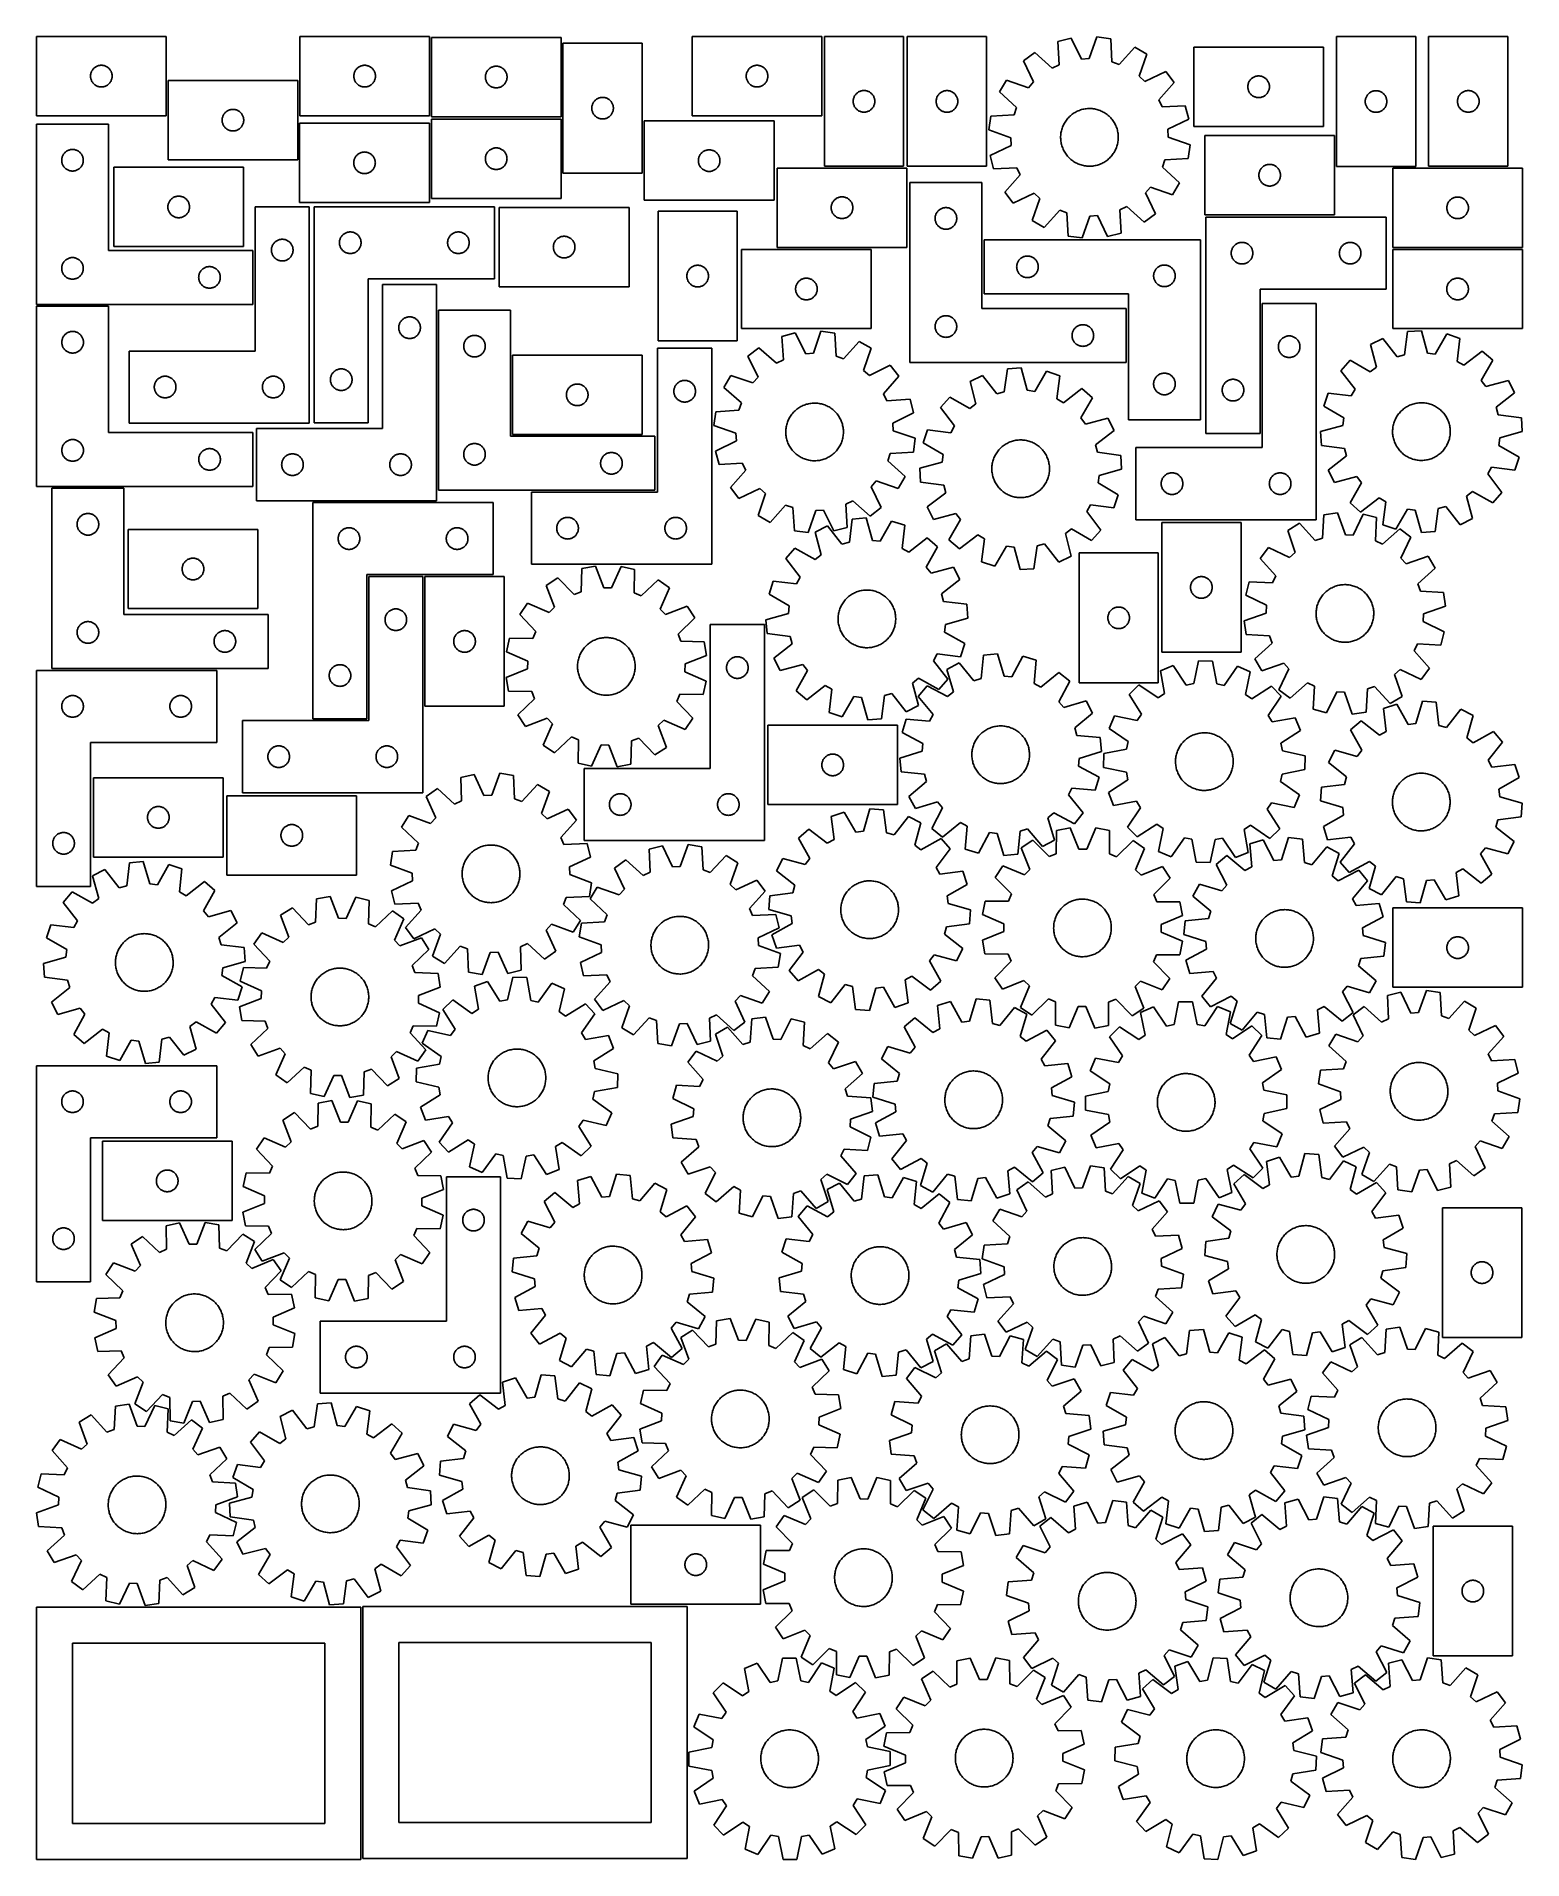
# Model space of a CAD drawing. Header units: millimetres. Extents: x 7 to 1243, y 7 to 1524.
import ezdxf

# ---------------------------------------------------------------- set-up
doc = ezdxf.new("R2010")
doc.units = ezdxf.units.MM
doc.layers.add('CUT', color=7, linetype='CONTINUOUS', true_color=0x000000)

msp = doc.modelspace()

# ---------------------------------------------------------------- linework, layer by layer
at = {"layer": 'CUT'}
for p, q in [((114.513516, 1524.146519), (6.513516, 1524.146519)), ((6.513516, 1524.146519), (6.513516, 1458.146519)), ((114.513516, 1458.146519), (114.513516, 1524.146519)), ((333.682891, 1524.1326), (225.682891, 1524.1326)), ((225.682891, 1524.1326), (225.682891, 1458.1326)), ((333.682891, 1458.1326), (333.682891, 1524.1326)), ((443.220366, 1523.375764), (335.220366, 1523.375764)), ((335.220366, 1523.375764), (335.220366, 1457.375764)), ((443.220366, 1457.375764), (443.220366, 1523.375764)), ((444.738672, 1518.45291), (444.738672, 1410.45291)), ((510.738672, 1518.45291), (444.738672, 1518.45291)), ((510.738672, 1410.45291), (510.738672, 1518.45291)), ((660.301177, 1524.1326), (552.301177, 1524.1326)), ((552.301177, 1524.1326), (552.301177, 1458.1326)), ((660.301177, 1458.1326), (660.301177, 1524.1326)), ((728.334563, 1524.144075), (662.334563, 1524.144075)), ((662.334563, 1524.144075), (662.334563, 1416.144075)), ((728.334563, 1416.144075), (728.334563, 1524.144075)), ((797.39041, 1524.074983), (731.39041, 1524.074983)), ((731.39041, 1524.074983), (731.39041, 1416.074983)), ((797.39041, 1416.074983), (797.39041, 1524.074983)), ((867.889762, 1522.780932), (856.711795, 1519.928122)), ((856.711795, 1519.928122), (857.681853, 1500.576083)), ((876.312233, 1505.330877), (867.889762, 1522.780932)), ((889.242338, 1523.9251), (882.73285, 1505.674923)), ((900.661156, 1522.28313), (889.242338, 1523.9251)), ((901.764657, 1502.938242), (900.661156, 1522.28313)), ((1154.543509, 1524.016145), (1088.543509, 1524.016145)), ((1088.543509, 1524.016145), (1088.543509, 1416.016145)), ((1154.543509, 1416.016145), (1154.543509, 1524.016145)), ((1231.340105, 1524.099397), (1165.340105, 1524.099397)), ((1165.340105, 1524.099397), (1165.340105, 1416.099397)), ((1231.340105, 1416.099397), (1231.340105, 1524.099397)), ((837.422442, 1510.699771), (828.18707, 1503.786496)), ((828.18707, 1503.786496), (836.488991, 1486.278768)), ((851.881637, 1497.801162), (837.422442, 1510.699771)), ((882.73285, 1505.674923), (876.312233, 1505.330877)), ((907.828194, 1500.799035), (901.764657, 1502.938242)), ((920.826218, 1515.168927), (907.828194, 1500.799035)), ((930.747475, 1509.282152), (920.826218, 1515.168927)), ((924.364009, 1490.987514), (930.747475, 1509.282152)), ((1077.809554, 1515.278596), (969.809554, 1515.278596)), ((969.809554, 1515.278596), (969.809554, 1449.278596)), ((1077.809554, 1449.278596), (1077.809554, 1515.278596)), ((51.513516, 1491.146519), (51.532786, 1491.735147)), ((51.532786, 1490.557891), (51.513516, 1491.146519)), ((51.532786, 1491.735147), (51.590512, 1492.321255)), ((51.590512, 1489.971783), (51.532786, 1490.557891)), ((51.590512, 1492.321255), (51.686449, 1492.902332)), ((51.686449, 1489.390706), (51.590512, 1489.971783)), ((51.686449, 1492.902332), (51.820184, 1493.47589)), ((51.820184, 1488.817147), (51.686449, 1489.390706)), ((51.820184, 1493.47589), (51.991145, 1494.039474)), ((51.991145, 1488.253564), (51.820184, 1488.817147)), ((51.991145, 1494.039474), (52.1986, 1494.59067)), ((52.1986, 1487.702368), (51.991145, 1488.253564)), ((52.1986, 1494.59067), (52.441662, 1495.127117)), ((52.441662, 1487.165921), (52.1986, 1487.702368)), ((52.441662, 1495.127117), (52.719288, 1495.646519)), ((52.719288, 1495.646519), (53.03029, 1496.146651)), ((53.03029, 1496.146651), (53.373336, 1496.625372)), ((53.373336, 1496.625372), (53.746958, 1497.080631)), ((53.746958, 1497.080631), (54.149555, 1497.51048)), ((54.149555, 1497.51048), (54.579404, 1497.913077)), ((54.579404, 1497.913077), (55.034663, 1498.286699)), ((55.034663, 1498.286699), (55.513384, 1498.629745)), ((55.513384, 1498.629745), (56.013516, 1498.940747)), ((56.013516, 1498.940747), (56.532918, 1499.218374)), ((56.532918, 1499.218374), (57.069365, 1499.461435)), ((57.069365, 1499.461435), (57.620561, 1499.66889)), ((57.620561, 1499.66889), (58.184145, 1499.839851)), ((58.184145, 1499.839851), (58.757703, 1499.973586)), ((58.757703, 1499.973586), (59.338781, 1500.069523)), ((59.338781, 1500.069523), (59.924888, 1500.127249)), ((59.924888, 1500.127249), (60.513516, 1500.146519)), ((60.513516, 1500.146519), (61.102144, 1500.127249)), ((61.102144, 1500.127249), (61.688252, 1500.069523)), ((61.688252, 1500.069523), (62.269329, 1499.973586)), ((62.269329, 1499.973586), (62.842888, 1499.839851)), ((62.842888, 1499.839851), (63.406471, 1499.66889)), ((63.406471, 1499.66889), (63.957667, 1499.461435)), ((63.957667, 1499.461435), (64.494114, 1499.218374)), ((64.494114, 1499.218374), (65.013516, 1498.940747)), ((65.013516, 1498.940747), (65.513648, 1498.629745)), ((65.513648, 1498.629745), (65.992369, 1498.286699)), ((65.992369, 1498.286699), (66.447629, 1497.913077)), ((66.447629, 1497.913077), (66.877477, 1497.51048)), ((66.877477, 1497.51048), (67.280075, 1497.080631)), ((67.280075, 1497.080631), (67.653696, 1496.625372)), ((67.653696, 1496.625372), (67.996743, 1496.146651)), ((67.996743, 1496.146651), (68.307745, 1495.646519)), ((68.307745, 1495.646519), (68.585371, 1495.127117)), ((68.585371, 1495.127117), (68.828432, 1494.59067)), ((68.828432, 1487.702368), (68.585371, 1487.165921)), ((68.828432, 1494.59067), (69.035887, 1494.039474)), ((69.035887, 1488.253564), (68.828432, 1487.702368)), ((69.035887, 1494.039474), (69.206849, 1493.47589)), ((69.206849, 1488.817147), (69.035887, 1488.253564)), ((69.206849, 1493.47589), (69.340584, 1492.902332)), ((69.340584, 1489.390706), (69.206849, 1488.817147)), ((69.340584, 1492.902332), (69.43652, 1492.321255)), ((69.43652, 1489.971783), (69.340584, 1489.390706)), ((69.43652, 1492.321255), (69.494247, 1491.735147)), ((69.494247, 1490.557891), (69.43652, 1489.971783)), ((69.494247, 1491.735147), (69.513516, 1491.146519)), ((69.513516, 1491.146519), (69.494247, 1490.557891)), ((224.04196, 1487.448274), (116.04196, 1487.448274)), ((116.04196, 1487.448274), (116.04196, 1421.448274)), ((224.04196, 1421.448274), (224.04196, 1487.448274)), ((270.682891, 1491.1326), (270.70216, 1491.721228)), ((270.70216, 1490.543972), (270.682891, 1491.1326)), ((270.70216, 1491.721228), (270.759887, 1492.307336)), ((270.759887, 1489.957864), (270.70216, 1490.543972)), ((270.759887, 1492.307336), (270.855823, 1492.888413)), ((270.855823, 1489.376787), (270.759887, 1489.957864)), ((270.855823, 1492.888413), (270.989558, 1493.461971)), ((270.989558, 1488.803228), (270.855823, 1489.376787)), ((270.989558, 1493.461971), (271.160519, 1494.025555)), ((271.160519, 1488.239645), (270.989558, 1488.803228)), ((271.160519, 1494.025555), (271.367975, 1494.576751)), ((271.367975, 1487.688449), (271.160519, 1488.239645)), ((271.367975, 1494.576751), (271.611036, 1495.113198)), ((271.611036, 1487.152002), (271.367975, 1487.688449)), ((271.611036, 1495.113198), (271.888662, 1495.6326)), ((271.888662, 1495.6326), (272.199664, 1496.132732)), ((272.199664, 1496.132732), (272.542711, 1496.611453)), ((272.542711, 1496.611453), (272.916332, 1497.066712)), ((272.916332, 1497.066712), (273.31893, 1497.496561)), ((273.31893, 1497.496561), (273.748778, 1497.899158)), ((273.748778, 1497.899158), (274.204038, 1498.27278)), ((274.204038, 1498.27278), (274.682759, 1498.615826)), ((274.682759, 1498.615826), (275.182891, 1498.926828)), ((275.182891, 1498.926828), (275.702292, 1499.204455)), ((275.702292, 1499.204455), (276.23874, 1499.447516)), ((276.23874, 1499.447516), (276.789935, 1499.654971)), ((276.789935, 1499.654971), (277.353519, 1499.825932)), ((277.353519, 1499.825932), (277.927078, 1499.959667)), ((277.927078, 1499.959667), (278.508155, 1500.055604)), ((278.508155, 1500.055604), (279.094262, 1500.11333)), ((279.094262, 1500.11333), (279.682891, 1500.1326)), ((279.682891, 1500.1326), (280.271519, 1500.11333)), ((280.271519, 1500.11333), (280.857626, 1500.055604)), ((280.857626, 1500.055604), (281.438704, 1499.959667)), ((281.438704, 1499.959667), (282.012262, 1499.825932)), ((282.012262, 1499.825932), (282.575846, 1499.654971)), ((282.575846, 1499.654971), (283.127042, 1499.447516)), ((283.127042, 1499.447516), (283.663489, 1499.204455)), ((283.663489, 1499.204455), (284.182891, 1498.926828)), ((284.182891, 1498.926828), (284.683023, 1498.615826)), ((284.683023, 1498.615826), (285.161743, 1498.27278)), ((285.161743, 1498.27278), (285.617003, 1497.899158)), ((285.617003, 1497.899158), (286.046852, 1497.496561)), ((286.046852, 1497.496561), (286.449449, 1497.066712)), ((286.449449, 1497.066712), (286.823071, 1496.611453)), ((286.823071, 1496.611453), (287.166117, 1496.132732)), ((287.166117, 1496.132732), (287.477119, 1495.6326)), ((287.477119, 1495.6326), (287.754745, 1495.113198)), ((287.754745, 1495.113198), (287.997806, 1494.576751)), ((287.997806, 1487.688449), (287.754745, 1487.152002)), ((287.997806, 1494.576751), (288.205262, 1494.025555)), ((288.205262, 1488.239645), (287.997806, 1487.688449)), ((288.205262, 1494.025555), (288.376223, 1493.461971)), ((288.376223, 1488.803228), (288.205262, 1488.239645)), ((288.376223, 1493.461971), (288.509958, 1492.888413)), ((288.509958, 1489.376787), (288.376223, 1488.803228)), ((288.509958, 1492.888413), (288.605894, 1492.307336)), ((288.605894, 1489.957864), (288.509958, 1489.376787)), ((288.605894, 1492.307336), (288.663621, 1491.721228)), ((288.663621, 1490.543972), (288.605894, 1489.957864)), ((288.663621, 1491.721228), (288.682891, 1491.1326)), ((288.682891, 1491.1326), (288.663621, 1490.543972)), ((380.220366, 1490.375764), (380.239636, 1490.964392)), ((380.239636, 1489.787136), (380.220366, 1490.375764)), ((380.239636, 1490.964392), (380.297362, 1491.5505)), ((380.297362, 1489.201028), (380.239636, 1489.787136)), ((380.297362, 1491.5505), (380.393299, 1492.131577)), ((380.393299, 1488.619951), (380.297362, 1489.201028)), ((380.393299, 1492.131577), (380.527034, 1492.705135)), ((380.527034, 1488.046392), (380.393299, 1488.619951)), ((380.527034, 1492.705135), (380.697995, 1493.268719)), ((380.697995, 1487.482809), (380.527034, 1488.046392)), ((380.697995, 1493.268719), (380.90545, 1493.819915)), ((380.90545, 1486.931613), (380.697995, 1487.482809)), ((380.90545, 1493.819915), (381.148512, 1494.356362)), ((381.148512, 1494.356362), (381.426138, 1494.875764)), ((381.426138, 1494.875764), (381.73714, 1495.375896)), ((381.73714, 1495.375896), (382.080186, 1495.854617)), ((382.080186, 1495.854617), (382.453808, 1496.309876)), ((382.453808, 1496.309876), (382.856405, 1496.739725)), ((382.856405, 1496.739725), (383.286254, 1497.142322)), ((383.286254, 1497.142322), (383.741513, 1497.515944)), ((383.741513, 1497.515944), (384.220234, 1497.85899)), ((384.220234, 1497.85899), (384.720366, 1498.169993)), ((384.720366, 1498.169993), (385.239768, 1498.447619)), ((385.239768, 1498.447619), (385.776215, 1498.69068)), ((385.776215, 1498.69068), (386.327411, 1498.898135)), ((386.327411, 1498.898135), (386.890995, 1499.069096)), ((386.890995, 1499.069096), (387.464553, 1499.202831)), ((387.464553, 1499.202831), (388.04563, 1499.298768)), ((388.04563, 1499.298768), (388.631738, 1499.356494)), ((388.631738, 1499.356494), (389.220366, 1499.375764)), ((389.220366, 1499.375764), (389.808994, 1499.356494)), ((389.808994, 1499.356494), (390.395102, 1499.298768)), ((390.395102, 1499.298768), (390.976179, 1499.202831)), ((390.976179, 1499.202831), (391.549738, 1499.069096)), ((391.549738, 1499.069096), (392.113321, 1498.898135)), ((392.113321, 1498.898135), (392.664517, 1498.69068)), ((392.664517, 1498.69068), (393.200964, 1498.447619)), ((393.200964, 1498.447619), (393.720366, 1498.169993)), ((393.720366, 1498.169993), (394.220498, 1497.85899)), ((394.220498, 1497.85899), (394.699219, 1497.515944)), ((394.699219, 1497.515944), (395.154479, 1497.142322)), ((395.154479, 1497.142322), (395.584327, 1496.739725)), ((395.584327, 1496.739725), (395.986924, 1496.309876)), ((395.986924, 1496.309876), (396.360546, 1495.854617)), ((396.360546, 1495.854617), (396.703593, 1495.375896)), ((396.703593, 1495.375896), (397.014595, 1494.875764)), ((397.014595, 1494.875764), (397.292221, 1494.356362)), ((397.292221, 1494.356362), (397.535282, 1493.819915)), ((397.535282, 1493.819915), (397.742737, 1493.268719)), ((397.742737, 1487.482809), (397.535282, 1486.931613)), ((397.742737, 1493.268719), (397.913699, 1492.705135)), ((397.913699, 1488.046392), (397.742737, 1487.482809)), ((397.913699, 1492.705135), (398.047434, 1492.131577)), ((398.047434, 1488.619951), (397.913699, 1488.046392)), ((398.047434, 1492.131577), (398.14337, 1491.5505)), ((398.14337, 1489.201028), (398.047434, 1488.619951)), ((398.14337, 1491.5505), (398.201097, 1490.964392)), ((398.201097, 1489.787136), (398.14337, 1489.201028)), ((398.201097, 1490.964392), (398.220366, 1490.375764)), ((398.220366, 1490.375764), (398.201097, 1489.787136)), ((597.301177, 1491.1326), (597.320446, 1491.721228)), ((597.320446, 1490.543972), (597.301177, 1491.1326)), ((597.320446, 1491.721228), (597.378173, 1492.307336)), ((597.378173, 1489.957864), (597.320446, 1490.543972)), ((597.378173, 1492.307336), (597.474109, 1492.888413)), ((597.474109, 1489.376787), (597.378173, 1489.957864)), ((597.474109, 1492.888413), (597.607844, 1493.461971)), ((597.607844, 1488.803228), (597.474109, 1489.376787)), ((597.607844, 1493.461971), (597.778806, 1494.025555)), ((597.778806, 1488.239645), (597.607844, 1488.803228)), ((597.778806, 1494.025555), (597.986261, 1494.576751)), ((597.986261, 1487.688449), (597.778806, 1488.239645)), ((597.986261, 1494.576751), (598.229322, 1495.113198)), ((598.229322, 1487.152002), (597.986261, 1487.688449)), ((598.229322, 1495.113198), (598.506948, 1495.6326)), ((598.506948, 1495.6326), (598.81795, 1496.132732)), ((598.81795, 1496.132732), (599.160997, 1496.611453)), ((599.160997, 1496.611453), (599.534619, 1497.066712)), ((599.534619, 1497.066712), (599.937216, 1497.496561)), ((599.937216, 1497.496561), (600.367064, 1497.899158)), ((600.367064, 1497.899158), (600.822324, 1498.27278)), ((600.822324, 1498.27278), (601.301045, 1498.615826)), ((601.301045, 1498.615826), (601.801177, 1498.926828)), ((601.801177, 1498.926828), (602.320579, 1499.204455)), ((602.320579, 1499.204455), (602.857026, 1499.447516)), ((602.857026, 1499.447516), (603.408222, 1499.654971)), ((603.408222, 1499.654971), (603.971805, 1499.825932)), ((603.971805, 1499.825932), (604.545364, 1499.959667)), ((604.545364, 1499.959667), (605.126441, 1500.055604)), ((605.126441, 1500.055604), (605.712549, 1500.11333)), ((605.712549, 1500.11333), (606.301177, 1500.1326)), ((606.301177, 1500.1326), (606.889805, 1500.11333)), ((606.889805, 1500.11333), (607.475913, 1500.055604)), ((607.475913, 1500.055604), (608.05699, 1499.959667)), ((608.05699, 1499.959667), (608.630548, 1499.825932)), ((608.630548, 1499.825932), (609.194132, 1499.654971)), ((609.194132, 1499.654971), (609.745328, 1499.447516)), ((609.745328, 1499.447516), (610.281775, 1499.204455)), ((610.281775, 1499.204455), (610.801177, 1498.926828)), ((610.801177, 1498.926828), (611.301309, 1498.615826)), ((611.301309, 1498.615826), (611.78003, 1498.27278)), ((611.78003, 1498.27278), (612.235289, 1497.899158)), ((612.235289, 1497.899158), (612.665138, 1497.496561)), ((612.665138, 1497.496561), (613.067735, 1497.066712)), ((613.067735, 1497.066712), (613.441357, 1496.611453)), ((613.441357, 1496.611453), (613.784403, 1496.132732)), ((613.784403, 1496.132732), (614.095405, 1495.6326)), ((614.095405, 1495.6326), (614.373031, 1495.113198)), ((614.373031, 1495.113198), (614.616093, 1494.576751)), ((614.616093, 1487.688449), (614.373031, 1487.152002)), ((614.616093, 1494.576751), (614.823548, 1494.025555)), ((614.823548, 1488.239645), (614.616093, 1487.688449)), ((614.823548, 1494.025555), (614.994509, 1493.461971)), ((614.994509, 1488.803228), (614.823548, 1488.239645)), ((614.994509, 1493.461971), (615.128244, 1492.888413)), ((615.128244, 1489.376787), (614.994509, 1488.803228)), ((615.128244, 1492.888413), (615.224181, 1492.307336)), ((615.224181, 1489.957864), (615.128244, 1489.376787)), ((615.224181, 1492.307336), (615.281907, 1491.721228)), ((615.281907, 1490.543972), (615.224181, 1489.957864)), ((615.281907, 1491.721228), (615.301177, 1491.1326)), ((615.301177, 1491.1326), (615.281907, 1490.543972)), ((813.897569, 1487.878895), (808.010794, 1477.957638)), ((832.192207, 1481.495429), (813.897569, 1487.878895)), ((857.681853, 1500.576083), (851.881637, 1497.801162)), ((929.147348, 1486.69073), (924.364009, 1490.987514)), ((946.655076, 1494.992651), (929.147348, 1486.69073)), ((953.568351, 1485.757279), (946.655076, 1494.992651)), ((1016.015325, 1486.778596), (1016.326327, 1487.278728)), ((1016.326327, 1487.278728), (1016.669374, 1487.757449)), ((1016.669374, 1487.757449), (1017.042996, 1488.212708)), ((1017.042996, 1488.212708), (1017.445593, 1488.642557)), ((1017.445593, 1488.642557), (1017.875442, 1489.045154)), ((1017.875442, 1489.045154), (1018.330701, 1489.418776)), ((1018.330701, 1489.418776), (1018.809422, 1489.761822)), ((1018.809422, 1489.761822), (1019.309554, 1490.072825)), ((1019.309554, 1490.072825), (1019.828956, 1490.350451)), ((1019.828956, 1490.350451), (1020.365403, 1490.593512)), ((1020.365403, 1490.593512), (1020.916599, 1490.800967)), ((1020.916599, 1490.800967), (1021.480182, 1490.971928)), ((1021.480182, 1490.971928), (1022.053741, 1491.105663)), ((1022.053741, 1491.105663), (1022.634818, 1491.2016)), ((1022.634818, 1491.2016), (1023.220926, 1491.259326)), ((1023.220926, 1491.259326), (1023.809554, 1491.278596)), ((1023.809554, 1491.278596), (1024.398182, 1491.259326)), ((1024.398182, 1491.259326), (1024.98429, 1491.2016)), ((1024.98429, 1491.2016), (1025.565367, 1491.105663)), ((1025.565367, 1491.105663), (1026.138925, 1490.971928)), ((1026.138925, 1490.971928), (1026.702509, 1490.800967)), ((1026.702509, 1490.800967), (1027.253705, 1490.593512)), ((1027.253705, 1490.593512), (1027.790152, 1490.350451)), ((1027.790152, 1490.350451), (1028.309554, 1490.072825)), ((1028.309554, 1490.072825), (1028.809686, 1489.761822)), ((1028.809686, 1489.761822), (1029.288407, 1489.418776)), ((1029.288407, 1489.418776), (1029.743666, 1489.045154)), ((1029.743666, 1489.045154), (1030.173515, 1488.642557)), ((1030.173515, 1488.642557), (1030.576112, 1488.212708)), ((1030.576112, 1488.212708), (1030.949734, 1487.757449)), ((1030.949734, 1487.757449), (1031.29278, 1487.278728)), ((1031.29278, 1487.278728), (1031.603782, 1486.778596)), ((52.719288, 1486.646519), (52.441662, 1487.165921)), ((53.03029, 1486.146387), (52.719288, 1486.646519)), ((53.373336, 1485.667666), (53.03029, 1486.146387)), ((53.746958, 1485.212407), (53.373336, 1485.667666)), ((54.149555, 1484.782558), (53.746958, 1485.212407)), ((54.579404, 1484.379961), (54.149555, 1484.782558)), ((55.034663, 1484.006339), (54.579404, 1484.379961)), ((55.513384, 1483.663292), (55.034663, 1484.006339)), ((56.013516, 1483.35229), (55.513384, 1483.663292)), ((56.532918, 1483.074664), (56.013516, 1483.35229)), ((57.069365, 1482.831603), (56.532918, 1483.074664)), ((57.620561, 1482.624148), (57.069365, 1482.831603)), ((58.184145, 1482.453186), (57.620561, 1482.624148)), ((58.757703, 1482.319451), (58.184145, 1482.453186)), ((59.338781, 1482.223515), (58.757703, 1482.319451)), ((59.924888, 1482.165789), (59.338781, 1482.223515)), ((60.513516, 1482.146519), (59.924888, 1482.165789)), ((61.102144, 1482.165789), (60.513516, 1482.146519)), ((61.688252, 1482.223515), (61.102144, 1482.165789)), ((62.269329, 1482.319451), (61.688252, 1482.223515)), ((62.842888, 1482.453186), (62.269329, 1482.319451)), ((63.406471, 1482.624148), (62.842888, 1482.453186)), ((63.957667, 1482.831603), (63.406471, 1482.624148)), ((64.494114, 1483.074664), (63.957667, 1482.831603)), ((65.013516, 1483.35229), (64.494114, 1483.074664)), ((65.513648, 1483.663292), (65.013516, 1483.35229)), ((65.992369, 1484.006339), (65.513648, 1483.663292)), ((66.447629, 1484.379961), (65.992369, 1484.006339)), ((66.877477, 1484.782558), (66.447629, 1484.379961)), ((67.280075, 1485.212407), (66.877477, 1484.782558)), ((67.653696, 1485.667666), (67.280075, 1485.212407)), ((67.996743, 1486.146387), (67.653696, 1485.667666)), ((68.307745, 1486.646519), (67.996743, 1486.146387)), ((68.585371, 1487.165921), (68.307745, 1486.646519)), ((271.888662, 1486.6326), (271.611036, 1487.152002)), ((272.199664, 1486.132468), (271.888662, 1486.6326)), ((272.542711, 1485.653747), (272.199664, 1486.132468)), ((272.916332, 1485.198487), (272.542711, 1485.653747)), ((273.31893, 1484.768639), (272.916332, 1485.198487)), ((273.748778, 1484.366042), (273.31893, 1484.768639)), ((274.204038, 1483.99242), (273.748778, 1484.366042)), ((274.682759, 1483.649373), (274.204038, 1483.99242)), ((275.182891, 1483.338371), (274.682759, 1483.649373)), ((275.702292, 1483.060745), (275.182891, 1483.338371)), ((276.23874, 1482.817684), (275.702292, 1483.060745)), ((276.789935, 1482.610229), (276.23874, 1482.817684)), ((277.353519, 1482.439267), (276.789935, 1482.610229)), ((277.927078, 1482.305532), (277.353519, 1482.439267)), ((278.508155, 1482.209596), (277.927078, 1482.305532)), ((279.094262, 1482.15187), (278.508155, 1482.209596)), ((279.682891, 1482.1326), (279.094262, 1482.15187)), ((280.271519, 1482.15187), (279.682891, 1482.1326)), ((280.857626, 1482.209596), (280.271519, 1482.15187)), ((281.438704, 1482.305532), (280.857626, 1482.209596)), ((282.012262, 1482.439267), (281.438704, 1482.305532)), ((282.575846, 1482.610229), (282.012262, 1482.439267)), ((283.127042, 1482.817684), (282.575846, 1482.610229)), ((283.663489, 1483.060745), (283.127042, 1482.817684)), ((284.182891, 1483.338371), (283.663489, 1483.060745)), ((284.683023, 1483.649373), (284.182891, 1483.338371)), ((285.161743, 1483.99242), (284.683023, 1483.649373)), ((285.617003, 1484.366042), (285.161743, 1483.99242)), ((286.046852, 1484.768639), (285.617003, 1484.366042)), ((286.449449, 1485.198487), (286.046852, 1484.768639)), ((286.823071, 1485.653747), (286.449449, 1485.198487)), ((287.166117, 1486.132468), (286.823071, 1485.653747)), ((287.477119, 1486.6326), (287.166117, 1486.132468)), ((287.754745, 1487.152002), (287.477119, 1486.6326)), ((381.148512, 1486.395166), (380.90545, 1486.931613)), ((381.426138, 1485.875764), (381.148512, 1486.395166)), ((381.73714, 1485.375632), (381.426138, 1485.875764)), ((382.080186, 1484.896911), (381.73714, 1485.375632)), ((382.453808, 1484.441652), (382.080186, 1484.896911)), ((382.856405, 1484.011803), (382.453808, 1484.441652)), ((383.286254, 1483.609206), (382.856405, 1484.011803)), ((383.741513, 1483.235584), (383.286254, 1483.609206)), ((384.220234, 1482.892537), (383.741513, 1483.235584)), ((384.720366, 1482.581535), (384.220234, 1482.892537)), ((385.239768, 1482.303909), (384.720366, 1482.581535)), ((385.776215, 1482.060848), (385.239768, 1482.303909)), ((386.327411, 1481.853393), (385.776215, 1482.060848)), ((386.890995, 1481.682431), (386.327411, 1481.853393)), ((387.464553, 1481.548696), (386.890995, 1481.682431)), ((388.04563, 1481.45276), (387.464553, 1481.548696)), ((388.631738, 1481.395034), (388.04563, 1481.45276)), ((389.220366, 1481.375764), (388.631738, 1481.395034)), ((389.808994, 1481.395034), (389.220366, 1481.375764)), ((390.395102, 1481.45276), (389.808994, 1481.395034)), ((390.976179, 1481.548696), (390.395102, 1481.45276)), ((391.549738, 1481.682431), (390.976179, 1481.548696)), ((392.113321, 1481.853393), (391.549738, 1481.682431)), ((392.664517, 1482.060848), (392.113321, 1481.853393)), ((393.200964, 1482.303909), (392.664517, 1482.060848)), ((393.720366, 1482.581535), (393.200964, 1482.303909)), ((394.220498, 1482.892537), (393.720366, 1482.581535)), ((394.699219, 1483.235584), (394.220498, 1482.892537)), ((395.154479, 1483.609206), (394.699219, 1483.235584)), ((395.584327, 1484.011803), (395.154479, 1483.609206)), ((395.986924, 1484.441652), (395.584327, 1484.011803)), ((396.360546, 1484.896911), (395.986924, 1484.441652)), ((396.703593, 1485.375632), (396.360546, 1484.896911)), ((397.014595, 1485.875764), (396.703593, 1485.375632)), ((397.292221, 1486.395166), (397.014595, 1485.875764)), ((397.535282, 1486.931613), (397.292221, 1486.395166)), ((472.73854, 1471.936137), (473.238672, 1472.247139)), ((473.238672, 1472.247139), (473.758073, 1472.524765)), ((473.758073, 1472.524765), (474.294521, 1472.767826)), ((474.294521, 1472.767826), (474.845716, 1472.975281)), ((474.845716, 1472.975281), (475.4093, 1473.146243)), ((475.4093, 1473.146243), (475.982859, 1473.279978)), ((475.982859, 1473.279978), (476.563936, 1473.375914)), ((476.563936, 1473.375914), (477.150043, 1473.43364)), ((477.150043, 1473.43364), (477.738672, 1473.45291)), ((477.738672, 1473.45291), (478.3273, 1473.43364)), ((478.3273, 1473.43364), (478.913407, 1473.375914)), ((478.913407, 1473.375914), (479.494485, 1473.279978)), ((479.494485, 1473.279978), (480.068043, 1473.146243)), ((480.068043, 1473.146243), (480.631627, 1472.975281)), ((480.631627, 1472.975281), (481.182823, 1472.767826)), ((481.182823, 1472.767826), (481.71927, 1472.524765)), ((481.71927, 1472.524765), (482.238672, 1472.247139)), ((482.238672, 1472.247139), (482.738804, 1471.936137)), ((598.506948, 1486.6326), (598.229322, 1487.152002)), ((598.81795, 1486.132468), (598.506948, 1486.6326)), ((599.160997, 1485.653747), (598.81795, 1486.132468)), ((599.534619, 1485.198487), (599.160997, 1485.653747)), ((599.937216, 1484.768639), (599.534619, 1485.198487)), ((600.367064, 1484.366042), (599.937216, 1484.768639)), ((600.822324, 1483.99242), (600.367064, 1484.366042)), ((601.301045, 1483.649373), (600.822324, 1483.99242)), ((601.801177, 1483.338371), (601.301045, 1483.649373)), ((602.320579, 1483.060745), (601.801177, 1483.338371)), ((602.857026, 1482.817684), (602.320579, 1483.060745)), ((603.408222, 1482.610229), (602.857026, 1482.817684)), ((603.971805, 1482.439267), (603.408222, 1482.610229)), ((604.545364, 1482.305532), (603.971805, 1482.439267)), ((605.126441, 1482.209596), (604.545364, 1482.305532)), ((605.712549, 1482.15187), (605.126441, 1482.209596)), ((606.301177, 1482.1326), (605.712549, 1482.15187)), ((606.889805, 1482.15187), (606.301177, 1482.1326)), ((607.475913, 1482.209596), (606.889805, 1482.15187)), ((608.05699, 1482.305532), (607.475913, 1482.209596)), ((608.630548, 1482.439267), (608.05699, 1482.305532)), ((609.194132, 1482.610229), (608.630548, 1482.439267)), ((609.745328, 1482.817684), (609.194132, 1482.610229)), ((610.281775, 1483.060745), (609.745328, 1482.817684)), ((610.801177, 1483.338371), (610.281775, 1483.060745)), ((611.301309, 1483.649373), (610.801177, 1483.338371)), ((611.78003, 1483.99242), (611.301309, 1483.649373)), ((612.235289, 1484.366042), (611.78003, 1483.99242)), ((612.665138, 1484.768639), (612.235289, 1484.366042)), ((613.067735, 1485.198487), (612.665138, 1484.768639)), ((613.441357, 1485.653747), (613.067735, 1485.198487)), ((613.784403, 1486.132468), (613.441357, 1485.653747)), ((614.095405, 1486.6326), (613.784403, 1486.132468)), ((614.373031, 1487.152002), (614.095405, 1486.6326)), ((686.507495, 1471.899888), (686.64123, 1472.473446)), ((686.64123, 1472.473446), (686.812191, 1473.03703)), ((686.812191, 1473.03703), (687.019647, 1473.588226)), ((687.019647, 1473.588226), (687.262708, 1474.124673)), ((687.262708, 1474.124673), (687.540334, 1474.644075)), ((687.540334, 1474.644075), (687.851336, 1475.144207)), ((687.851336, 1475.144207), (688.194383, 1475.622928)), ((688.194383, 1475.622928), (688.568004, 1476.078187)), ((688.568004, 1476.078187), (688.970602, 1476.508036)), ((688.970602, 1476.508036), (689.40045, 1476.910633)), ((689.40045, 1476.910633), (689.85571, 1477.284255)), ((689.85571, 1477.284255), (690.334431, 1477.627302)), ((690.334431, 1477.627302), (690.834563, 1477.938304)), ((690.834563, 1477.938304), (691.353964, 1478.21593)), ((691.353964, 1478.21593), (691.890412, 1478.458991)), ((691.890412, 1478.458991), (692.441607, 1478.666446)), ((692.441607, 1478.666446), (693.005191, 1478.837408)), ((693.005191, 1478.837408), (693.57875, 1478.971143)), ((693.57875, 1478.971143), (694.159827, 1479.067079)), ((694.159827, 1479.067079), (694.745934, 1479.124805)), ((694.745934, 1479.124805), (695.334563, 1479.144075)), ((695.334563, 1479.144075), (695.923191, 1479.124805)), ((695.923191, 1479.124805), (696.509298, 1479.067079)), ((696.509298, 1479.067079), (697.090376, 1478.971143)), ((697.090376, 1478.971143), (697.663934, 1478.837408)), ((697.663934, 1478.837408), (698.227518, 1478.666446)), ((698.227518, 1478.666446), (698.778713, 1478.458991)), ((698.778713, 1478.458991), (699.315161, 1478.21593)), ((699.315161, 1478.21593), (699.834563, 1477.938304)), ((699.834563, 1477.938304), (700.334695, 1477.627302)), ((700.334695, 1477.627302), (700.813415, 1477.284255)), ((700.813415, 1477.284255), (701.268675, 1476.910633)), ((701.268675, 1476.910633), (701.698524, 1476.508036)), ((701.698524, 1476.508036), (702.101121, 1476.078187)), ((702.101121, 1476.078187), (702.474743, 1475.622928)), ((702.474743, 1475.622928), (702.817789, 1475.144207)), ((702.817789, 1475.144207), (703.128791, 1474.644075)), ((703.128791, 1474.644075), (703.406417, 1474.124673)), ((703.406417, 1474.124673), (703.649478, 1473.588226)), ((703.649478, 1473.588226), (703.856934, 1473.03703)), ((703.856934, 1473.03703), (704.027895, 1472.473446)), ((704.027895, 1472.473446), (704.16163, 1471.899888)), ((755.563342, 1471.830796), (755.697077, 1472.404355)), ((755.697077, 1472.404355), (755.868039, 1472.967938)), ((755.868039, 1472.967938), (756.075494, 1473.519134)), ((756.075494, 1473.519134), (756.318555, 1474.055582)), ((756.318555, 1474.055582), (756.596181, 1474.574983)), ((756.596181, 1474.574983), (756.907183, 1475.075115)), ((756.907183, 1475.075115), (757.25023, 1475.553836)), ((757.25023, 1475.553836), (757.623852, 1476.009096)), ((757.623852, 1476.009096), (758.026449, 1476.438944)), ((758.026449, 1476.438944), (758.456297, 1476.841542)), ((758.456297, 1476.841542), (758.911557, 1477.215163)), ((758.911557, 1477.215163), (759.390278, 1477.55821)), ((759.390278, 1477.55821), (759.89041, 1477.869212)), ((759.89041, 1477.869212), (760.409812, 1478.146838)), ((760.409812, 1478.146838), (760.946259, 1478.389899)), ((760.946259, 1478.389899), (761.497455, 1478.597354)), ((761.497455, 1478.597354), (762.061038, 1478.768316)), ((762.061038, 1478.768316), (762.634597, 1478.902051)), ((762.634597, 1478.902051), (763.215674, 1478.997987)), ((763.215674, 1478.997987), (763.801782, 1479.055714)), ((763.801782, 1479.055714), (764.39041, 1479.074983)), ((764.39041, 1479.074983), (764.979038, 1479.055714)), ((764.979038, 1479.055714), (765.565146, 1478.997987)), ((765.565146, 1478.997987), (766.146223, 1478.902051)), ((766.146223, 1478.902051), (766.719781, 1478.768316)), ((766.719781, 1478.768316), (767.283365, 1478.597354)), ((767.283365, 1478.597354), (767.834561, 1478.389899)), ((767.834561, 1478.389899), (768.371008, 1478.146838)), ((768.371008, 1478.146838), (768.89041, 1477.869212)), ((768.89041, 1477.869212), (769.390542, 1477.55821)), ((769.390542, 1477.55821), (769.869263, 1477.215163)), ((769.869263, 1477.215163), (770.324522, 1476.841542)), ((770.324522, 1476.841542), (770.754371, 1476.438944)), ((770.754371, 1476.438944), (771.156968, 1476.009096)), ((771.156968, 1476.009096), (771.53059, 1475.553836)), ((771.53059, 1475.553836), (771.873636, 1475.075115)), ((771.873636, 1475.075115), (772.184638, 1474.574983)), ((772.184638, 1474.574983), (772.462264, 1474.055582)), ((772.462264, 1474.055582), (772.705326, 1473.519134)), ((772.705326, 1473.519134), (772.912781, 1472.967938)), ((772.912781, 1472.967938), (773.083742, 1472.404355)), ((773.083742, 1472.404355), (773.217477, 1471.830796)), ((808.010794, 1477.957638), (822.380686, 1464.959614)), ((836.488991, 1486.278768), (832.192207, 1481.495429)), ((940.669742, 1471.298084), (953.568351, 1485.757279)), ((1014.809554, 1482.278596), (1014.828824, 1482.867224)), ((1014.828824, 1481.689968), (1014.809554, 1482.278596)), ((1014.828824, 1482.867224), (1014.88655, 1483.453332)), ((1014.88655, 1481.10386), (1014.828824, 1481.689968)), ((1014.88655, 1483.453332), (1014.982486, 1484.034409)), ((1014.982486, 1480.522783), (1014.88655, 1481.10386)), ((1014.982486, 1484.034409), (1015.116221, 1484.607967)), ((1015.116221, 1479.949225), (1014.982486, 1480.522783)), ((1015.116221, 1484.607967), (1015.287183, 1485.171551)), ((1015.287183, 1479.385641), (1015.116221, 1479.949225)), ((1015.287183, 1485.171551), (1015.494638, 1485.722747)), ((1015.494638, 1478.834445), (1015.287183, 1479.385641)), ((1015.494638, 1485.722747), (1015.737699, 1486.259194)), ((1015.737699, 1478.297998), (1015.494638, 1478.834445)), ((1015.737699, 1486.259194), (1016.015325, 1486.778596)), ((1016.015325, 1477.778596), (1015.737699, 1478.297998)), ((1016.326327, 1477.278464), (1016.015325, 1477.778596)), ((1016.669374, 1476.799743), (1016.326327, 1477.278464)), ((1017.042996, 1476.344484), (1016.669374, 1476.799743)), ((1017.445593, 1475.914635), (1017.042996, 1476.344484)), ((1017.875442, 1475.512038), (1017.445593, 1475.914635)), ((1018.330701, 1475.138416), (1017.875442, 1475.512038)), ((1018.809422, 1474.795369), (1018.330701, 1475.138416)), ((1019.309554, 1474.484367), (1018.809422, 1474.795369)), ((1019.828956, 1474.206741), (1019.309554, 1474.484367)), ((1020.365403, 1473.96368), (1019.828956, 1474.206741)), ((1020.916599, 1473.756225), (1020.365403, 1473.96368)), ((1021.480182, 1473.585263), (1020.916599, 1473.756225)), ((1022.053741, 1473.451528), (1021.480182, 1473.585263)), ((1022.634818, 1473.355592), (1022.053741, 1473.451528)), ((1023.220926, 1473.297866), (1022.634818, 1473.355592)), ((1023.809554, 1473.278596), (1023.220926, 1473.297866)), ((1024.398182, 1473.297866), (1023.809554, 1473.278596)), ((1024.98429, 1473.355592), (1024.398182, 1473.297866)), ((1025.565367, 1473.451528), (1024.98429, 1473.355592)), ((1026.138925, 1473.585263), (1025.565367, 1473.451528)), ((1026.702509, 1473.756225), (1026.138925, 1473.585263)), ((1027.253705, 1473.96368), (1026.702509, 1473.756225)), ((1027.790152, 1474.206741), (1027.253705, 1473.96368)), ((1028.309554, 1474.484367), (1027.790152, 1474.206741)), ((1028.809686, 1474.795369), (1028.309554, 1474.484367)), ((1029.288407, 1475.138416), (1028.809686, 1474.795369)), ((1029.743666, 1475.512038), (1029.288407, 1475.138416)), ((1030.173515, 1475.914635), (1029.743666, 1475.512038)), ((1030.576112, 1476.344484), (1030.173515, 1475.914635)), ((1030.949734, 1476.799743), (1030.576112, 1476.344484)), ((1031.29278, 1477.278464), (1030.949734, 1476.799743)), ((1031.603782, 1477.778596), (1031.29278, 1477.278464)), ((1031.603782, 1486.778596), (1031.881409, 1486.259194)), ((1031.881409, 1478.297998), (1031.603782, 1477.778596)), ((1031.881409, 1486.259194), (1032.12447, 1485.722747)), ((1032.12447, 1478.834445), (1031.881409, 1478.297998)), ((1032.12447, 1485.722747), (1032.331925, 1485.171551)), ((1032.331925, 1479.385641), (1032.12447, 1478.834445)), ((1032.331925, 1485.171551), (1032.502886, 1484.607967)), ((1032.502886, 1479.949225), (1032.331925, 1479.385641)), ((1032.502886, 1484.607967), (1032.636621, 1484.034409)), ((1032.636621, 1480.522783), (1032.502886, 1479.949225)), ((1032.636621, 1484.034409), (1032.732558, 1483.453332)), ((1032.732558, 1481.10386), (1032.636621, 1480.522783)), ((1032.732558, 1483.453332), (1032.790284, 1482.867224)), ((1032.790284, 1481.689968), (1032.732558, 1481.10386)), ((1032.790284, 1482.867224), (1032.809554, 1482.278596)), ((1032.809554, 1482.278596), (1032.790284, 1481.689968)), ((1112.716441, 1471.771958), (1112.850176, 1472.345517)), ((1112.850176, 1472.345517), (1113.021138, 1472.909101)), ((1113.021138, 1472.909101), (1113.228593, 1473.460296)), ((1113.228593, 1473.460296), (1113.471654, 1473.996744)), ((1113.471654, 1473.996744), (1113.74928, 1474.516145)), ((1113.74928, 1474.516145), (1114.060282, 1475.016277)), ((1114.060282, 1475.016277), (1114.403329, 1475.494998)), ((1114.403329, 1475.494998), (1114.776951, 1475.950258)), ((1114.776951, 1475.950258), (1115.179548, 1476.380106)), ((1115.179548, 1476.380106), (1115.609397, 1476.782704)), ((1115.609397, 1476.782704), (1116.064656, 1477.156325)), ((1116.064656, 1477.156325), (1116.543377, 1477.499372)), ((1116.543377, 1477.499372), (1117.043509, 1477.810374)), ((1117.043509, 1477.810374), (1117.562911, 1478.088)), ((1117.562911, 1478.088), (1118.099358, 1478.331061)), ((1118.099358, 1478.331061), (1118.650554, 1478.538517)), ((1118.650554, 1478.538517), (1119.214137, 1478.709478)), ((1119.214137, 1478.709478), (1119.787696, 1478.843213)), ((1119.787696, 1478.843213), (1120.368773, 1478.939149)), ((1120.368773, 1478.939149), (1120.954881, 1478.996876)), ((1120.954881, 1478.996876), (1121.543509, 1479.016145)), ((1121.543509, 1479.016145), (1122.132137, 1478.996876)), ((1122.132137, 1478.996876), (1122.718245, 1478.939149)), ((1122.718245, 1478.939149), (1123.299322, 1478.843213)), ((1123.299322, 1478.843213), (1123.87288, 1478.709478)), ((1123.87288, 1478.709478), (1124.436464, 1478.538517)), ((1124.436464, 1478.538517), (1124.98766, 1478.331061)), ((1124.98766, 1478.331061), (1125.524107, 1478.088)), ((1125.524107, 1478.088), (1126.043509, 1477.810374)), ((1126.043509, 1477.810374), (1126.543641, 1477.499372)), ((1126.543641, 1477.499372), (1127.022362, 1477.156325)), ((1127.022362, 1477.156325), (1127.477621, 1476.782704)), ((1127.477621, 1476.782704), (1127.90747, 1476.380106)), ((1127.90747, 1476.380106), (1128.310067, 1475.950258)), ((1128.310067, 1475.950258), (1128.683689, 1475.494998)), ((1128.683689, 1475.494998), (1129.026735, 1475.016277)), ((1129.026735, 1475.016277), (1129.337737, 1474.516145)), ((1129.337737, 1474.516145), (1129.615364, 1473.996744)), ((1129.615364, 1473.996744), (1129.858425, 1473.460296)), ((1129.858425, 1473.460296), (1130.06588, 1472.909101)), ((1130.06588, 1472.909101), (1130.236841, 1472.345517)), ((1130.236841, 1472.345517), (1130.370576, 1471.771958)), ((1189.513038, 1471.85521), (1189.646773, 1472.428769)), ((1189.646773, 1472.428769), (1189.817734, 1472.992353)), ((1189.817734, 1472.992353), (1190.02519, 1473.543548)), ((1190.02519, 1473.543548), (1190.268251, 1474.079996)), ((1190.268251, 1474.079996), (1190.545877, 1474.599397)), ((1190.545877, 1474.599397), (1190.856879, 1475.099529)), ((1190.856879, 1475.099529), (1191.199925, 1475.57825)), ((1191.199925, 1475.57825), (1191.573547, 1476.03351)), ((1191.573547, 1476.03351), (1191.976144, 1476.463358)), ((1191.976144, 1476.463358), (1192.405993, 1476.865956)), ((1192.405993, 1476.865956), (1192.861253, 1477.239577)), ((1192.861253, 1477.239577), (1193.339973, 1477.582624)), ((1193.339973, 1477.582624), (1193.840105, 1477.893626)), ((1193.840105, 1477.893626), (1194.359507, 1478.171252)), ((1194.359507, 1478.171252), (1194.895954, 1478.414313)), ((1194.895954, 1478.414313), (1195.44715, 1478.621769)), ((1195.44715, 1478.621769), (1196.010734, 1478.79273)), ((1196.010734, 1478.79273), (1196.584292, 1478.926465)), ((1196.584292, 1478.926465), (1197.16537, 1479.022401)), ((1197.16537, 1479.022401), (1197.751477, 1479.080128)), ((1197.751477, 1479.080128), (1198.340105, 1479.099397)), ((1198.340105, 1479.099397), (1198.928734, 1479.080128)), ((1198.928734, 1479.080128), (1199.514841, 1479.022401)), ((1199.514841, 1479.022401), (1200.095918, 1478.926465)), ((1200.095918, 1478.926465), (1200.669477, 1478.79273)), ((1200.669477, 1478.79273), (1201.233061, 1478.621769)), ((1201.233061, 1478.621769), (1201.784256, 1478.414313)), ((1201.784256, 1478.414313), (1202.320704, 1478.171252)), ((1202.320704, 1478.171252), (1202.840105, 1477.893626)), ((1202.840105, 1477.893626), (1203.340237, 1477.582624)), ((1203.340237, 1477.582624), (1203.818958, 1477.239577)), ((1203.818958, 1477.239577), (1204.274218, 1476.865956)), ((1204.274218, 1476.865956), (1204.704066, 1476.463358)), ((1204.704066, 1476.463358), (1205.106664, 1476.03351)), ((1205.106664, 1476.03351), (1205.480285, 1475.57825)), ((1205.480285, 1475.57825), (1205.823332, 1475.099529)), ((1205.823332, 1475.099529), (1206.134334, 1474.599397)), ((1206.134334, 1474.599397), (1206.41196, 1474.079996)), ((1206.41196, 1474.079996), (1206.655021, 1473.543548)), ((1206.655021, 1473.543548), (1206.862477, 1472.992353)), ((1206.862477, 1472.992353), (1207.033438, 1472.428769)), ((1207.033438, 1472.428769), (1207.167173, 1471.85521)), ((6.513516, 1458.146519), (114.513516, 1458.146519)), ((161.348628, 1456.777645), (161.519589, 1457.341229)), ((161.519589, 1457.341229), (161.727045, 1457.892425)), ((161.727045, 1457.892425), (161.970106, 1458.428872)), ((161.970106, 1458.428872), (162.247732, 1458.948274)), ((162.247732, 1458.948274), (162.558734, 1459.448406)), ((162.558734, 1459.448406), (162.90178, 1459.927127)), ((162.90178, 1459.927127), (163.275402, 1460.382386)), ((163.275402, 1460.382386), (163.677999, 1460.812235)), ((163.677999, 1460.812235), (164.107848, 1461.214832)), ((164.107848, 1461.214832), (164.563108, 1461.588454)), ((164.563108, 1461.588454), (165.041828, 1461.9315)), ((165.041828, 1461.9315), (165.54196, 1462.242502)), ((165.54196, 1462.242502), (166.061362, 1462.520128)), ((166.061362, 1462.520128), (166.59781, 1462.763189)), ((166.59781, 1462.763189), (167.149005, 1462.970645)), ((167.149005, 1462.970645), (167.712589, 1463.141606)), ((167.712589, 1463.141606), (168.286148, 1463.275341)), ((168.286148, 1463.275341), (168.867225, 1463.371277)), ((168.867225, 1463.371277), (169.453332, 1463.429004)), ((169.453332, 1463.429004), (170.04196, 1463.448274)), ((170.04196, 1463.448274), (170.630589, 1463.429004)), ((170.630589, 1463.429004), (171.216696, 1463.371277)), ((171.216696, 1463.371277), (171.797773, 1463.275341)), ((171.797773, 1463.275341), (172.371332, 1463.141606)), ((172.371332, 1463.141606), (172.934916, 1462.970645)), ((172.934916, 1462.970645), (173.486111, 1462.763189)), ((173.486111, 1462.763189), (174.022559, 1462.520128)), ((174.022559, 1462.520128), (174.54196, 1462.242502)), ((174.54196, 1462.242502), (175.042093, 1461.9315)), ((175.042093, 1461.9315), (175.520813, 1461.588454)), ((175.520813, 1461.588454), (175.976073, 1461.214832)), ((175.976073, 1461.214832), (176.405921, 1460.812235)), ((176.405921, 1460.812235), (176.808519, 1460.382386)), ((176.808519, 1460.382386), (177.182141, 1459.927127)), ((177.182141, 1459.927127), (177.525187, 1459.448406)), ((177.525187, 1459.448406), (177.836189, 1458.948274)), ((177.836189, 1458.948274), (178.113815, 1458.428872)), ((178.113815, 1458.428872), (178.356876, 1457.892425)), ((178.356876, 1457.892425), (178.564332, 1457.341229)), ((178.564332, 1457.341229), (178.735293, 1456.777645)), ((225.682891, 1458.1326), (333.682891, 1458.1326)), ((335.220366, 1457.375764), (443.220366, 1457.375764)), ((468.738672, 1464.45291), (468.757941, 1465.041538)), ((468.757941, 1463.864282), (468.738672, 1464.45291)), ((468.757941, 1465.041538), (468.815668, 1465.627646)), ((468.815668, 1463.278174), (468.757941, 1463.864282)), ((468.815668, 1465.627646), (468.911604, 1466.208723)), ((468.911604, 1462.697097), (468.815668, 1463.278174)), ((468.911604, 1466.208723), (469.045339, 1466.782281)), ((469.045339, 1462.123539), (468.911604, 1462.697097)), ((469.045339, 1466.782281), (469.2163, 1467.345865)), ((469.2163, 1461.559955), (469.045339, 1462.123539)), ((469.2163, 1467.345865), (469.423756, 1467.897061)), ((469.423756, 1461.008759), (469.2163, 1461.559955)), ((469.423756, 1467.897061), (469.666817, 1468.433508)), ((469.666817, 1460.472312), (469.423756, 1461.008759)), ((469.666817, 1468.433508), (469.944443, 1468.95291)), ((469.944443, 1459.95291), (469.666817, 1460.472312)), ((469.944443, 1468.95291), (470.255445, 1469.453042)), ((470.255445, 1459.452778), (469.944443, 1459.95291)), ((470.255445, 1469.453042), (470.598492, 1469.931763)), ((470.598492, 1458.974057), (470.255445, 1459.452778)), ((470.598492, 1469.931763), (470.972113, 1470.387022)), ((470.972113, 1458.518798), (470.598492, 1458.974057)), ((470.972113, 1470.387022), (471.374711, 1470.816871)), ((471.374711, 1458.088949), (470.972113, 1458.518798)), ((471.374711, 1470.816871), (471.804559, 1471.219468)), ((471.804559, 1457.686352), (471.374711, 1458.088949)), ((471.804559, 1471.219468), (472.259819, 1471.59309)), ((472.259819, 1457.31273), (471.804559, 1457.686352)), ((472.259819, 1471.59309), (472.73854, 1471.936137)), ((472.73854, 1456.969684), (472.259819, 1457.31273)), ((473.238672, 1456.658681), (472.73854, 1456.969684)), ((482.738804, 1456.969684), (482.238672, 1456.658681)), ((482.738804, 1471.936137), (483.217525, 1471.59309)), ((483.217525, 1457.31273), (482.738804, 1456.969684)), ((483.217525, 1471.59309), (483.672784, 1471.219468)), ((483.672784, 1457.686352), (483.217525, 1457.31273)), ((483.672784, 1471.219468), (484.102633, 1470.816871)), ((484.102633, 1458.088949), (483.672784, 1457.686352)), ((484.102633, 1470.816871), (484.50523, 1470.387022)), ((484.50523, 1458.518798), (484.102633, 1458.088949)), ((484.50523, 1470.387022), (484.878852, 1469.931763)), ((484.878852, 1458.974057), (484.50523, 1458.518798)), ((484.878852, 1469.931763), (485.221898, 1469.453042)), ((485.221898, 1459.452778), (484.878852, 1458.974057)), ((485.221898, 1469.453042), (485.5329, 1468.95291)), ((485.5329, 1459.95291), (485.221898, 1459.452778)), ((485.5329, 1468.95291), (485.810526, 1468.433508)), ((485.810526, 1460.472312), (485.5329, 1459.95291)), ((485.810526, 1468.433508), (486.053587, 1467.897061)), ((486.053587, 1461.008759), (485.810526, 1460.472312)), ((486.053587, 1467.897061), (486.261043, 1467.345865)), ((486.261043, 1461.559955), (486.053587, 1461.008759)), ((486.261043, 1467.345865), (486.432004, 1466.782281)), ((486.432004, 1462.123539), (486.261043, 1461.559955)), ((486.432004, 1466.782281), (486.565739, 1466.208723)), ((486.565739, 1462.697097), (486.432004, 1462.123539)), ((486.565739, 1466.208723), (486.661675, 1465.627646)), ((486.661675, 1463.278174), (486.565739, 1462.697097)), ((486.661675, 1465.627646), (486.719402, 1465.041538)), ((486.719402, 1463.864282), (486.661675, 1463.278174)), ((486.719402, 1465.041538), (486.738672, 1464.45291)), ((486.738672, 1464.45291), (486.719402, 1463.864282)), ((552.301177, 1458.1326), (660.301177, 1458.1326)), ((686.334563, 1470.144075), (686.353832, 1470.732703)), ((686.353832, 1469.555447), (686.334563, 1470.144075)), ((686.353832, 1470.732703), (686.411559, 1471.318811)), ((686.411559, 1468.969339), (686.353832, 1469.555447)), ((686.411559, 1471.318811), (686.507495, 1471.899888)), ((686.507495, 1468.388262), (686.411559, 1468.969339)), ((686.64123, 1467.814704), (686.507495, 1468.388262)), ((686.812191, 1467.25112), (686.64123, 1467.814704)), ((687.019647, 1466.699924), (686.812191, 1467.25112)), ((687.262708, 1466.163477), (687.019647, 1466.699924)), ((687.540334, 1465.644075), (687.262708, 1466.163477)), ((687.851336, 1465.143943), (687.540334, 1465.644075)), ((688.194383, 1464.665222), (687.851336, 1465.143943)), ((688.568004, 1464.209963), (688.194383, 1464.665222)), ((688.970602, 1463.780114), (688.568004, 1464.209963)), ((689.40045, 1463.377517), (688.970602, 1463.780114)), ((689.85571, 1463.003895), (689.40045, 1463.377517)), ((690.334431, 1462.660849), (689.85571, 1463.003895)), ((690.834563, 1462.349846), (690.334431, 1462.660849)), ((691.353964, 1462.07222), (690.834563, 1462.349846)), ((691.890412, 1461.829159), (691.353964, 1462.07222)), ((692.441607, 1461.621704), (691.890412, 1461.829159)), ((693.005191, 1461.450743), (692.441607, 1461.621704)), ((693.57875, 1461.317008), (693.005191, 1461.450743)), ((694.159827, 1461.221071), (693.57875, 1461.317008)), ((694.745934, 1461.163345), (694.159827, 1461.221071)), ((695.334563, 1461.144075), (694.745934, 1461.163345)), ((695.923191, 1461.163345), (695.334563, 1461.144075)), ((696.509298, 1461.221071), (695.923191, 1461.163345)), ((697.090376, 1461.317008), (696.509298, 1461.221071)), ((697.663934, 1461.450743), (697.090376, 1461.317008)), ((698.227518, 1461.621704), (697.663934, 1461.450743)), ((698.778713, 1461.829159), (698.227518, 1461.621704)), ((699.315161, 1462.07222), (698.778713, 1461.829159)), ((699.834563, 1462.349846), (699.315161, 1462.07222)), ((700.334695, 1462.660849), (699.834563, 1462.349846)), ((700.813415, 1463.003895), (700.334695, 1462.660849)), ((701.268675, 1463.377517), (700.813415, 1463.003895)), ((701.698524, 1463.780114), (701.268675, 1463.377517)), ((702.101121, 1464.209963), (701.698524, 1463.780114)), ((702.474743, 1464.665222), (702.101121, 1464.209963)), ((702.817789, 1465.143943), (702.474743, 1464.665222)), ((703.128791, 1465.644075), (702.817789, 1465.143943)), ((703.406417, 1466.163477), (703.128791, 1465.644075)), ((703.649478, 1466.699924), (703.406417, 1466.163477)), ((703.856934, 1467.25112), (703.649478, 1466.699924)), ((704.027895, 1467.814704), (703.856934, 1467.25112)), ((704.16163, 1468.388262), (704.027895, 1467.814704)), ((704.16163, 1471.899888), (704.257566, 1471.318811)), ((704.257566, 1468.969339), (704.16163, 1468.388262)), ((704.257566, 1471.318811), (704.315293, 1470.732703)), ((704.315293, 1469.555447), (704.257566, 1468.969339)), ((704.315293, 1470.732703), (704.334563, 1470.144075)), ((704.334563, 1470.144075), (704.315293, 1469.555447)), ((755.39041, 1470.074983), (755.409679, 1470.663611)), ((755.409679, 1469.486355), (755.39041, 1470.074983)), ((755.409679, 1470.663611), (755.467406, 1471.249719)), ((755.467406, 1468.900248), (755.409679, 1469.486355)), ((755.467406, 1471.249719), (755.563342, 1471.830796)), ((755.563342, 1468.31917), (755.467406, 1468.900248)), ((755.697077, 1467.745612), (755.563342, 1468.31917)), ((755.868039, 1467.182028), (755.697077, 1467.745612)), ((756.075494, 1466.630832), (755.868039, 1467.182028)), ((756.318555, 1466.094385), (756.075494, 1466.630832)), ((756.596181, 1465.574983), (756.318555, 1466.094385)), ((756.907183, 1465.074851), (756.596181, 1465.574983)), ((757.25023, 1464.59613), (756.907183, 1465.074851)), ((757.623852, 1464.140871), (757.25023, 1464.59613)), ((758.026449, 1463.711022), (757.623852, 1464.140871)), ((758.456297, 1463.308425), (758.026449, 1463.711022)), ((758.911557, 1462.934803), (758.456297, 1463.308425)), ((759.390278, 1462.591757), (758.911557, 1462.934803)), ((759.89041, 1462.280755), (759.390278, 1462.591757)), ((760.409812, 1462.003129), (759.89041, 1462.280755)), ((760.946259, 1461.760067), (760.409812, 1462.003129)), ((761.497455, 1461.552612), (760.946259, 1461.760067)), ((762.061038, 1461.381651), (761.497455, 1461.552612)), ((762.634597, 1461.247916), (762.061038, 1461.381651)), ((763.215674, 1461.15198), (762.634597, 1461.247916)), ((763.801782, 1461.094253), (763.215674, 1461.15198)), ((764.39041, 1461.074983), (763.801782, 1461.094253)), ((764.979038, 1461.094253), (764.39041, 1461.074983)), ((765.565146, 1461.15198), (764.979038, 1461.094253)), ((766.146223, 1461.247916), (765.565146, 1461.15198)), ((766.719781, 1461.381651), (766.146223, 1461.247916)), ((767.283365, 1461.552612), (766.719781, 1461.381651)), ((767.834561, 1461.760067), (767.283365, 1461.552612)), ((768.371008, 1462.003129), (767.834561, 1461.760067)), ((768.89041, 1462.280755), (768.371008, 1462.003129)), ((769.390542, 1462.591757), (768.89041, 1462.280755)), ((769.869263, 1462.934803), (769.390542, 1462.591757)), ((770.324522, 1463.308425), (769.869263, 1462.934803)), ((770.754371, 1463.711022), (770.324522, 1463.308425)), ((771.156968, 1464.140871), (770.754371, 1463.711022)), ((771.53059, 1464.59613), (771.156968, 1464.140871)), ((771.873636, 1465.074851), (771.53059, 1464.59613)), ((772.184638, 1465.574983), (771.873636, 1465.074851)), ((772.462264, 1466.094385), (772.184638, 1465.574983)), ((772.705326, 1466.630832), (772.462264, 1466.094385)), ((772.912781, 1467.182028), (772.705326, 1466.630832)), ((773.083742, 1467.745612), (772.912781, 1467.182028)), ((773.217477, 1468.31917), (773.083742, 1467.745612)), ((773.217477, 1471.830796), (773.313414, 1471.249719)), ((773.313414, 1468.900248), (773.217477, 1468.31917)), ((773.313414, 1471.249719), (773.37114, 1470.663611)), ((773.37114, 1469.486355), (773.313414, 1468.900248)), ((773.37114, 1470.663611), (773.39041, 1470.074983)), ((773.39041, 1470.074983), (773.37114, 1469.486355)), ((800.896591, 1457.792576), (799.254621, 1446.373758)), ((820.241479, 1458.896077), (800.896591, 1457.792576)), ((822.380686, 1464.959614), (820.241479, 1458.896077)), ((865.700626, 1456.765673), (866.392545, 1457.458452)), ((866.392545, 1457.458452), (867.112146, 1458.122432)), ((867.112146, 1458.122432), (867.858231, 1458.756508)), ((867.858231, 1458.756508), (868.629558, 1459.359625)), ((868.629558, 1459.359625), (869.424843, 1459.930778)), ((869.424843, 1459.930778), (870.242764, 1460.469018)), ((870.242764, 1460.469018), (871.081957, 1460.973448)), ((871.081957, 1460.973448), (871.941027, 1461.443228)), ((871.941027, 1461.443228), (872.818544, 1461.877578)), ((872.818544, 1461.877578), (873.713047, 1462.275773)), ((873.713047, 1462.275773), (874.623047, 1462.637151)), ((874.623047, 1462.637151), (875.547031, 1462.961111)), ((875.547031, 1462.961111), (876.483459, 1463.247113)), ((876.483459, 1463.247113), (877.430774, 1463.494682)), ((877.430774, 1463.494682), (878.387398, 1463.703405)), ((878.387398, 1463.703405), (879.351739, 1463.872935)), ((879.351739, 1463.872935), (880.322193, 1464.00299)), ((880.322193, 1464.00299), (881.297144, 1464.093353)), ((881.297144, 1464.093353), (882.27497, 1464.143874)), ((882.27497, 1464.143874), (883.254042, 1464.154469)), ((883.254042, 1464.154469), (884.232732, 1464.125121)), ((884.232732, 1464.125121), (885.20941, 1464.055877)), ((885.20941, 1464.055877), (886.182452, 1463.946853)), ((886.182452, 1463.946853), (887.150236, 1463.798231)), ((887.150236, 1463.798231), (888.111153, 1463.610259)), ((888.111153, 1463.610259), (889.063603, 1463.383248)), ((889.063603, 1463.383248), (890.006001, 1463.117577)), ((890.006001, 1463.117577), (890.936779, 1462.813689)), ((890.936779, 1462.813689), (891.854386, 1462.472088)), ((891.854386, 1462.472088), (892.757297, 1462.093343)), ((892.757297, 1462.093343), (893.644008, 1461.678085)), ((893.644008, 1461.678085), (894.513043, 1461.227005)), ((894.513043, 1461.227005), (895.362956, 1460.740854)), ((895.362956, 1460.740854), (896.192332, 1460.22044)), ((896.192332, 1460.22044), (896.999791, 1459.666631)), ((896.999791, 1459.666631), (897.783989, 1459.080347)), ((897.783989, 1459.080347), (898.543621, 1458.462565)), ((898.543621, 1458.462565), (899.277422, 1457.814312)), ((899.277422, 1457.814312), (899.984171, 1457.136669)), ((899.984171, 1457.136669), (900.662692, 1456.430762)), ((943.444663, 1465.497868), (940.669742, 1471.298084)), ((962.796702, 1466.467926), (943.444663, 1465.497868)), ((965.649512, 1455.289959), (962.796702, 1466.467926)), ((1112.543509, 1470.016145), (1112.562779, 1470.604774)), ((1112.562779, 1469.427517), (1112.543509, 1470.016145)), ((1112.562779, 1470.604774), (1112.620505, 1471.190881)), ((1112.620505, 1468.84141), (1112.562779, 1469.427517)), ((1112.620505, 1471.190881), (1112.716441, 1471.771958)), ((1112.716441, 1468.260333), (1112.620505, 1468.84141)), ((1112.850176, 1467.686774), (1112.716441, 1468.260333)), ((1113.021138, 1467.12319), (1112.850176, 1467.686774)), ((1113.228593, 1466.571995), (1113.021138, 1467.12319)), ((1113.471654, 1466.035547), (1113.228593, 1466.571995)), ((1113.74928, 1465.516145), (1113.471654, 1466.035547)), ((1114.060282, 1465.016013), (1113.74928, 1465.516145)), ((1114.403329, 1464.537293), (1114.060282, 1465.016013)), ((1114.776951, 1464.082033), (1114.403329, 1464.537293)), ((1115.179548, 1463.652184), (1114.776951, 1464.082033)), ((1115.609397, 1463.249587), (1115.179548, 1463.652184)), ((1116.064656, 1462.875965), (1115.609397, 1463.249587)), ((1116.543377, 1462.532919), (1116.064656, 1462.875965)), ((1117.043509, 1462.221917), (1116.543377, 1462.532919)), ((1117.562911, 1461.944291), (1117.043509, 1462.221917)), ((1118.099358, 1461.70123), (1117.562911, 1461.944291)), ((1118.650554, 1461.493774), (1118.099358, 1461.70123)), ((1119.214137, 1461.322813), (1118.650554, 1461.493774)), ((1119.787696, 1461.189078), (1119.214137, 1461.322813)), ((1120.368773, 1461.093142), (1119.787696, 1461.189078)), ((1120.954881, 1461.035415), (1120.368773, 1461.093142)), ((1121.543509, 1461.016145), (1120.954881, 1461.035415)), ((1122.132137, 1461.035415), (1121.543509, 1461.016145)), ((1122.718245, 1461.093142), (1122.132137, 1461.035415)), ((1123.299322, 1461.189078), (1122.718245, 1461.093142)), ((1123.87288, 1461.322813), (1123.299322, 1461.189078)), ((1124.436464, 1461.493774), (1123.87288, 1461.322813)), ((1124.98766, 1461.70123), (1124.436464, 1461.493774)), ((1125.524107, 1461.944291), (1124.98766, 1461.70123)), ((1126.043509, 1462.221917), (1125.524107, 1461.944291)), ((1126.543641, 1462.532919), (1126.043509, 1462.221917)), ((1127.022362, 1462.875965), (1126.543641, 1462.532919)), ((1127.477621, 1463.249587), (1127.022362, 1462.875965)), ((1127.90747, 1463.652184), (1127.477621, 1463.249587)), ((1128.310067, 1464.082033), (1127.90747, 1463.652184)), ((1128.683689, 1464.537293), (1128.310067, 1464.082033)), ((1129.026735, 1465.016013), (1128.683689, 1464.537293)), ((1129.337737, 1465.516145), (1129.026735, 1465.016013)), ((1129.615364, 1466.035547), (1129.337737, 1465.516145)), ((1129.858425, 1466.571995), (1129.615364, 1466.035547)), ((1130.06588, 1467.12319), (1129.858425, 1466.571995)), ((1130.236841, 1467.686774), (1130.06588, 1467.12319)), ((1130.370576, 1468.260333), (1130.236841, 1467.686774)), ((1130.370576, 1471.771958), (1130.466513, 1471.190881)), ((1130.466513, 1468.84141), (1130.370576, 1468.260333)), ((1130.466513, 1471.190881), (1130.524239, 1470.604774)), ((1130.524239, 1469.427517), (1130.466513, 1468.84141)), ((1130.524239, 1470.604774), (1130.543509, 1470.016145)), ((1130.543509, 1470.016145), (1130.524239, 1469.427517)), ((1189.340105, 1470.099397), (1189.359375, 1470.688026)), ((1189.359375, 1469.510769), (1189.340105, 1470.099397)), ((1189.359375, 1470.688026), (1189.417102, 1471.274133)), ((1189.417102, 1468.924662), (1189.359375, 1469.510769)), ((1189.417102, 1471.274133), (1189.513038, 1471.85521)), ((1189.513038, 1468.343584), (1189.417102, 1468.924662)), ((1189.646773, 1467.770026), (1189.513038, 1468.343584)), ((1189.817734, 1467.206442), (1189.646773, 1467.770026)), ((1190.02519, 1466.655246), (1189.817734, 1467.206442)), ((1190.268251, 1466.118799), (1190.02519, 1466.655246)), ((1190.545877, 1465.599397), (1190.268251, 1466.118799)), ((1190.856879, 1465.099265), (1190.545877, 1465.599397)), ((1191.199925, 1464.620544), (1190.856879, 1465.099265)), ((1191.573547, 1464.165285), (1191.199925, 1464.620544)), ((1191.976144, 1463.735436), (1191.573547, 1464.165285)), ((1192.405993, 1463.332839), (1191.976144, 1463.735436)), ((1192.861253, 1462.959217), (1192.405993, 1463.332839)), ((1193.339973, 1462.616171), (1192.861253, 1462.959217)), ((1193.840105, 1462.305169), (1193.339973, 1462.616171)), ((1194.359507, 1462.027543), (1193.840105, 1462.305169)), ((1194.895954, 1461.784482), (1194.359507, 1462.027543)), ((1195.44715, 1461.577026), (1194.895954, 1461.784482)), ((1196.010734, 1461.406065), (1195.44715, 1461.577026)), ((1196.584292, 1461.27233), (1196.010734, 1461.406065)), ((1197.16537, 1461.176394), (1196.584292, 1461.27233)), ((1197.751477, 1461.118667), (1197.16537, 1461.176394)), ((1198.340105, 1461.099397), (1197.751477, 1461.118667)), ((1198.928734, 1461.118667), (1198.340105, 1461.099397)), ((1199.514841, 1461.176394), (1198.928734, 1461.118667)), ((1200.095918, 1461.27233), (1199.514841, 1461.176394)), ((1200.669477, 1461.406065), (1200.095918, 1461.27233)), ((1201.233061, 1461.577026), (1200.669477, 1461.406065)), ((1201.784256, 1461.784482), (1201.233061, 1461.577026)), ((1202.320704, 1462.027543), (1201.784256, 1461.784482)), ((1202.840105, 1462.305169), (1202.320704, 1462.027543)), ((1203.340237, 1462.616171), (1202.840105, 1462.305169)), ((1203.818958, 1462.959217), (1203.340237, 1462.616171)), ((1204.274218, 1463.332839), (1203.818958, 1462.959217)), ((1204.704066, 1463.735436), (1204.274218, 1463.332839)), ((1205.106664, 1464.165285), (1204.704066, 1463.735436)), ((1205.480285, 1464.620544), (1205.106664, 1464.165285)), ((1205.823332, 1465.099265), (1205.480285, 1464.620544)), ((1206.134334, 1465.599397), (1205.823332, 1465.099265)), ((1206.41196, 1466.118799), (1206.134334, 1465.599397)), ((1206.655021, 1466.655246), (1206.41196, 1466.118799)), ((1206.862477, 1467.206442), (1206.655021, 1466.655246)), ((1207.033438, 1467.770026), (1206.862477, 1467.206442)), ((1207.167173, 1468.343584), (1207.033438, 1467.770026)), ((1207.167173, 1471.85521), (1207.263109, 1471.274133)), ((1207.263109, 1468.924662), (1207.167173, 1468.343584)), ((1207.263109, 1471.274133), (1207.320836, 1470.688026)), ((1207.320836, 1469.510769), (1207.263109, 1468.924662)), ((1207.320836, 1470.688026), (1207.340105, 1470.099397)), ((1207.340105, 1470.099397), (1207.320836, 1469.510769)), ((66.512054, 1451.087922), (6.512054, 1451.087922)), ((6.512054, 1451.087922), (6.512054, 1301.087922)), ((66.512054, 1346.087922), (66.512054, 1451.087922)), ((161.04196, 1454.448274), (161.06123, 1455.036902)), ((161.06123, 1453.859645), (161.04196, 1454.448274)), ((161.06123, 1455.036902), (161.118957, 1455.623009)), ((161.118957, 1453.273538), (161.06123, 1453.859645)), ((161.118957, 1455.623009), (161.214893, 1456.204087)), ((161.214893, 1452.692461), (161.118957, 1453.273538)), ((161.214893, 1456.204087), (161.348628, 1456.777645)), ((161.348628, 1452.118902), (161.214893, 1452.692461)), ((161.519589, 1451.555318), (161.348628, 1452.118902)), ((161.727045, 1451.004123), (161.519589, 1451.555318)), ((161.970106, 1450.467675), (161.727045, 1451.004123)), ((162.247732, 1449.948274), (161.970106, 1450.467675)), ((162.558734, 1449.448142), (162.247732, 1449.948274)), ((162.90178, 1448.969421), (162.558734, 1449.448142)), ((163.275402, 1448.514161), (162.90178, 1448.969421)), ((163.677999, 1448.084313), (163.275402, 1448.514161)), ((164.107848, 1447.681715), (163.677999, 1448.084313)), ((164.563108, 1447.308094), (164.107848, 1447.681715)), ((165.041828, 1446.965047), (164.563108, 1447.308094)), ((165.54196, 1446.654045), (165.041828, 1446.965047)), ((166.061362, 1446.376419), (165.54196, 1446.654045)), ((166.59781, 1446.133358), (166.061362, 1446.376419)), ((167.149005, 1445.925902), (166.59781, 1446.133358)), ((167.712589, 1445.754941), (167.149005, 1445.925902)), ((168.286148, 1445.621206), (167.712589, 1445.754941)), ((168.867225, 1445.52527), (168.286148, 1445.621206)), ((169.453332, 1445.467543), (168.867225, 1445.52527)), ((170.04196, 1445.448274), (169.453332, 1445.467543)), ((170.630589, 1445.467543), (170.04196, 1445.448274)), ((171.216696, 1445.52527), (170.630589, 1445.467543)), ((171.797773, 1445.621206), (171.216696, 1445.52527)), ((172.371332, 1445.754941), (171.797773, 1445.621206)), ((172.934916, 1445.925902), (172.371332, 1445.754941)), ((173.486111, 1446.133358), (172.934916, 1445.925902)), ((174.022559, 1446.376419), (173.486111, 1446.133358)), ((174.54196, 1446.654045), (174.022559, 1446.376419)), ((175.042093, 1446.965047), (174.54196, 1446.654045)), ((175.520813, 1447.308094), (175.042093, 1446.965047)), ((175.976073, 1447.681715), (175.520813, 1447.308094)), ((176.405921, 1448.084313), (175.976073, 1447.681715)), ((176.808519, 1448.514161), (176.405921, 1448.084313)), ((177.182141, 1448.969421), (176.808519, 1448.514161)), ((177.525187, 1449.448142), (177.182141, 1448.969421)), ((177.836189, 1449.948274), (177.525187, 1449.448142)), ((178.113815, 1450.467675), (177.836189, 1449.948274)), ((178.356876, 1451.004123), (178.113815, 1450.467675)), ((178.564332, 1451.555318), (178.356876, 1451.004123)), ((178.735293, 1452.118902), (178.564332, 1451.555318)), ((178.735293, 1456.777645), (178.869028, 1456.204087)), ((178.869028, 1452.692461), (178.735293, 1452.118902)), ((178.869028, 1456.204087), (178.964964, 1455.623009)), ((178.964964, 1453.273538), (178.869028, 1452.692461)), ((178.964964, 1455.623009), (179.022691, 1455.036902)), ((179.022691, 1453.859645), (178.964964, 1453.273538)), ((179.022691, 1455.036902), (179.04196, 1454.448274)), ((179.04196, 1454.448274), (179.022691, 1453.859645)), ((333.585234, 1451.970979), (225.585234, 1451.970979)), ((225.585234, 1451.970979), (225.585234, 1385.970979)), ((333.585234, 1385.970979), (333.585234, 1451.970979)), ((443.193022, 1455.378938), (335.193022, 1455.378938)), ((335.193022, 1455.378938), (335.193022, 1389.378938)), ((443.193022, 1389.378938), (443.193022, 1455.378938)), ((473.758073, 1456.381055), (473.238672, 1456.658681)), ((474.294521, 1456.137994), (473.758073, 1456.381055)), ((474.845716, 1455.930539), (474.294521, 1456.137994)), ((475.4093, 1455.759578), (474.845716, 1455.930539)), ((475.982859, 1455.625843), (475.4093, 1455.759578)), ((476.563936, 1455.529906), (475.982859, 1455.625843)), ((477.150043, 1455.47218), (476.563936, 1455.529906)), ((477.738672, 1455.45291), (477.150043, 1455.47218)), ((478.3273, 1455.47218), (477.738672, 1455.45291)), ((478.913407, 1455.529906), (478.3273, 1455.47218)), ((479.494485, 1455.625843), (478.913407, 1455.529906)), ((480.068043, 1455.759578), (479.494485, 1455.625843)), ((480.631627, 1455.930539), (480.068043, 1455.759578)), ((481.182823, 1456.137994), (480.631627, 1455.930539)), ((481.71927, 1456.381055), (481.182823, 1456.137994)), ((482.238672, 1456.658681), (481.71927, 1456.381055)), ((620.464019, 1453.794221), (512.464019, 1453.794221)), ((512.464019, 1453.794221), (512.464019, 1387.794221)), ((620.464019, 1387.794221), (620.464019, 1453.794221)), ((799.254621, 1446.373758), (817.504798, 1439.864269)), ((859.034935, 1440.874957), (859.084241, 1441.852844)), ((859.084241, 1441.852844), (859.173393, 1442.827907)), ((859.173393, 1442.827907), (859.302243, 1443.798522)), ((859.302243, 1443.798522), (859.470575, 1444.763073)), ((859.470575, 1444.763073), (859.67811, 1445.719956)), ((859.67811, 1445.719956), (859.924502, 1446.667577)), ((859.924502, 1446.667577), (860.209341, 1447.60436)), ((860.209341, 1447.60436), (860.532153, 1448.528745)), ((860.532153, 1448.528745), (860.892401, 1449.439193)), ((860.892401, 1449.439193), (861.289485, 1450.33419)), ((861.289485, 1450.33419), (861.722744, 1451.212246)), ((861.722744, 1451.212246), (862.191457, 1452.071899)), ((862.191457, 1452.071899), (862.694844, 1452.911718)), ((862.694844, 1452.911718), (863.232068, 1453.730306)), ((863.232068, 1453.730306), (863.802233, 1454.5263)), ((863.802233, 1454.5263), (864.404391, 1455.298376)), ((864.404391, 1455.298376), (865.03754, 1456.045248)), ((865.03754, 1456.045248), (865.700626, 1456.765673)), ((900.662692, 1456.430762), (901.311855, 1455.697766)), ((901.311855, 1455.697766), (901.930581, 1454.938903)), ((901.930581, 1454.938903), (902.517838, 1454.155433)), ((902.517838, 1454.155433), (903.07265, 1453.348663)), ((903.07265, 1453.348663), (903.594093, 1452.519934)), ((903.594093, 1452.519934), (904.0813, 1451.670625)), ((904.0813, 1451.670625), (904.533459, 1450.802151)), ((904.533459, 1450.802151), (904.949817, 1449.915957)), ((904.949817, 1449.915957), (905.329683, 1449.013517)), ((905.329683, 1449.013517), (905.672424, 1448.096334)), ((905.672424, 1448.096334), (905.977468, 1447.165935)), ((905.977468, 1447.165935), (906.244309, 1446.223867)), ((906.244309, 1446.223867), (906.472503, 1445.2717)), ((906.472503, 1445.2717), (906.661669, 1444.311017)), ((906.661669, 1444.311017), (906.811492, 1443.343418)), ((906.811492, 1443.343418), (906.921724, 1442.370513)), ((906.921724, 1442.370513), (906.992181, 1441.393922)), ((948.199457, 1446.867488), (965.649512, 1455.289959)), ((948.543503, 1440.446871), (948.199457, 1446.867488)), ((969.809554, 1449.278596), (1077.809554, 1449.278596)), ((29.371873, 1426.566775), (29.745495, 1427.022034)), ((29.745495, 1427.022034), (30.148092, 1427.451883)), ((30.148092, 1427.451883), (30.577941, 1427.85448)), ((30.577941, 1427.85448), (31.033201, 1428.228102)), ((31.033201, 1428.228102), (31.511921, 1428.571148)), ((31.511921, 1428.571148), (32.012054, 1428.882151)), ((32.012054, 1428.882151), (32.531455, 1429.159777)), ((32.531455, 1429.159777), (33.067903, 1429.402838)), ((33.067903, 1429.402838), (33.619098, 1429.610293)), ((33.619098, 1429.610293), (34.182682, 1429.781254)), ((34.182682, 1429.781254), (34.756241, 1429.91499)), ((34.756241, 1429.91499), (35.337318, 1430.010926)), ((35.337318, 1430.010926), (35.923425, 1430.068652)), ((35.923425, 1430.068652), (36.512054, 1430.087922)), ((36.512054, 1430.087922), (37.100682, 1430.068652)), ((37.100682, 1430.068652), (37.686789, 1430.010926)), ((37.686789, 1430.010926), (38.267866, 1429.91499)), ((38.267866, 1429.91499), (38.841425, 1429.781254)), ((38.841425, 1429.781254), (39.405009, 1429.610293)), ((39.405009, 1429.610293), (39.956204, 1429.402838)), ((39.956204, 1429.402838), (40.492652, 1429.159777)), ((40.492652, 1429.159777), (41.012054, 1428.882151)), ((41.012054, 1428.882151), (41.512186, 1428.571148)), ((41.512186, 1428.571148), (41.990906, 1428.228102)), ((41.990906, 1428.228102), (42.446166, 1427.85448)), ((42.446166, 1427.85448), (42.876015, 1427.451883)), ((42.876015, 1427.451883), (43.278612, 1427.022034)), ((43.278612, 1427.022034), (43.652234, 1426.566775)), ((274.585102, 1426.454205), (275.085234, 1426.765207)), ((275.085234, 1426.765207), (275.604636, 1427.042833)), ((275.604636, 1427.042833), (276.141083, 1427.285895)), ((276.141083, 1427.285895), (276.692279, 1427.49335)), ((276.692279, 1427.49335), (277.255863, 1427.664311)), ((277.255863, 1427.664311), (277.829421, 1427.798046)), ((277.829421, 1427.798046), (278.410499, 1427.893982)), ((278.410499, 1427.893982), (278.996606, 1427.951709)), ((278.996606, 1427.951709), (279.585234, 1427.970979)), ((279.585234, 1427.970979), (280.173863, 1427.951709)), ((280.173863, 1427.951709), (280.75997, 1427.893982)), ((280.75997, 1427.893982), (281.341047, 1427.798046)), ((281.341047, 1427.798046), (281.914606, 1427.664311)), ((281.914606, 1427.664311), (282.47819, 1427.49335)), ((282.47819, 1427.49335), (283.029385, 1427.285895)), ((283.029385, 1427.285895), (283.565833, 1427.042833)), ((283.565833, 1427.042833), (284.085234, 1426.765207)), ((284.085234, 1426.765207), (284.585366, 1426.454205)), ((381.121168, 1426.359536), (381.398794, 1426.878938)), ((381.398794, 1426.878938), (381.709796, 1427.37907)), ((381.709796, 1427.37907), (382.052842, 1427.857791)), ((382.052842, 1427.857791), (382.426464, 1428.31305)), ((382.426464, 1428.31305), (382.829061, 1428.742899)), ((382.829061, 1428.742899), (383.25891, 1429.145496)), ((383.25891, 1429.145496), (383.71417, 1429.519118)), ((383.71417, 1429.519118), (384.19289, 1429.862164)), ((384.19289, 1429.862164), (384.693022, 1430.173166)), ((384.693022, 1430.173166), (385.212424, 1430.450792)), ((385.212424, 1430.450792), (385.748872, 1430.693854)), ((385.748872, 1430.693854), (386.300067, 1430.901309)), ((386.300067, 1430.901309), (386.863651, 1431.07227)), ((386.863651, 1431.07227), (387.43721, 1431.206005)), ((387.43721, 1431.206005), (388.018287, 1431.301941)), ((388.018287, 1431.301941), (388.604394, 1431.359668)), ((388.604394, 1431.359668), (389.193022, 1431.378938)), ((389.193022, 1431.378938), (389.781651, 1431.359668)), ((389.781651, 1431.359668), (390.367758, 1431.301941)), ((390.367758, 1431.301941), (390.948835, 1431.206005)), ((390.948835, 1431.206005), (391.522394, 1431.07227)), ((391.522394, 1431.07227), (392.085978, 1430.901309)), ((392.085978, 1430.901309), (392.637173, 1430.693854)), ((392.637173, 1430.693854), (393.173621, 1430.450792)), ((393.173621, 1430.450792), (393.693022, 1430.173166)), ((393.693022, 1430.173166), (394.193155, 1429.862164)), ((394.193155, 1429.862164), (394.671875, 1429.519118)), ((394.671875, 1429.519118), (395.127135, 1429.145496)), ((395.127135, 1429.145496), (395.556984, 1428.742899)), ((395.556984, 1428.742899), (395.959581, 1428.31305)), ((395.959581, 1428.31305), (396.333203, 1427.857791)), ((396.333203, 1427.857791), (396.676249, 1427.37907)), ((396.676249, 1427.37907), (396.987251, 1426.878938)), ((396.987251, 1426.878938), (397.264877, 1426.359536)), ((559.323839, 1426.273074), (559.69746, 1426.728333)), ((559.69746, 1426.728333), (560.100058, 1427.158182)), ((560.100058, 1427.158182), (560.529906, 1427.560779)), ((560.529906, 1427.560779), (560.985166, 1427.934401)), ((560.985166, 1427.934401), (561.463886, 1428.277447)), ((561.463886, 1428.277447), (561.964019, 1428.58845)), ((561.964019, 1428.58845), (562.48342, 1428.866076)), ((562.48342, 1428.866076), (563.019868, 1429.109137)), ((563.019868, 1429.109137), (563.571063, 1429.316592)), ((563.571063, 1429.316592), (564.134647, 1429.487553)), ((564.134647, 1429.487553), (564.708206, 1429.621288)), ((564.708206, 1429.621288), (565.289283, 1429.717225)), ((565.289283, 1429.717225), (565.87539, 1429.774951)), ((565.87539, 1429.774951), (566.464019, 1429.794221)), ((566.464019, 1429.794221), (567.052647, 1429.774951)), ((567.052647, 1429.774951), (567.638754, 1429.717225)), ((567.638754, 1429.717225), (568.219831, 1429.621288)), ((568.219831, 1429.621288), (568.79339, 1429.487553)), ((568.79339, 1429.487553), (569.356974, 1429.316592)), ((569.356974, 1429.316592), (569.908169, 1429.109137)), ((569.908169, 1429.109137), (570.444617, 1428.866076)), ((570.444617, 1428.866076), (570.964019, 1428.58845)), ((570.964019, 1428.58845), (571.464151, 1428.277447)), ((571.464151, 1428.277447), (571.942871, 1427.934401)), ((571.942871, 1427.934401), (572.398131, 1427.560779)), ((572.398131, 1427.560779), (572.82798, 1427.158182)), ((572.82798, 1427.158182), (573.230577, 1426.728333)), ((573.230577, 1426.728333), (573.604199, 1426.273074)), ((817.848844, 1433.443653), (800.39879, 1425.021182)), ((817.504798, 1439.864269), (817.848844, 1433.443653)), ((859.025556, 1439.895872), (859.034935, 1440.874957)), ((859.05612, 1438.917219), (859.025556, 1439.895872)), ((859.126577, 1437.940628), (859.05612, 1438.917219)), ((859.236809, 1436.967723), (859.126577, 1437.940628)), ((859.386633, 1436.000124), (859.236809, 1436.967723)), ((859.575799, 1435.039441), (859.386633, 1436.000124)), ((859.803992, 1434.087273), (859.575799, 1435.039441)), ((860.070833, 1433.145206), (859.803992, 1434.087273)), ((860.375878, 1432.214807), (860.070833, 1433.145206)), ((860.718618, 1431.297624), (860.375878, 1432.214807)), ((861.098484, 1430.395184), (860.718618, 1431.297624)), ((861.514843, 1429.50899), (861.098484, 1430.395184)), ((861.967002, 1428.640516), (861.514843, 1429.50899)), ((862.454208, 1427.791207), (861.967002, 1428.640516)), ((862.975652, 1426.962478), (862.454208, 1427.791207)), ((863.530464, 1426.155708), (862.975652, 1426.962478)), ((902.816234, 1426.580835), (902.246069, 1425.784841)), ((903.353457, 1427.399423), (902.816234, 1426.580835)), ((903.856844, 1428.239242), (903.353457, 1427.399423)), ((904.325557, 1429.098895), (903.856844, 1428.239242)), ((904.758817, 1429.976951), (904.325557, 1429.098895)), ((905.1559, 1430.871948), (904.758817, 1429.976951)), ((905.516148, 1431.782396), (905.1559, 1430.871948)), ((905.83896, 1432.706781), (905.516148, 1431.782396)), ((906.123799, 1433.643564), (905.83896, 1432.706781)), ((906.370191, 1434.591185), (906.123799, 1433.643564)), ((906.577726, 1435.548068), (906.370191, 1434.591185)), ((906.746058, 1436.512619), (906.577726, 1435.548068)), ((906.874908, 1437.483234), (906.746058, 1436.512619)), ((906.96406, 1438.458297), (906.874908, 1437.483234)), ((907.013367, 1439.436184), (906.96406, 1438.458297)), ((906.992181, 1441.393922), (907.022746, 1440.415269)), ((907.022746, 1440.415269), (907.013367, 1439.436184)), ((966.793681, 1433.937383), (948.543503, 1440.446871)), ((965.15171, 1422.518565), (966.793681, 1433.937383)), ((1086.999633, 1441.634065), (978.999633, 1441.634065)), ((978.999633, 1441.634065), (978.999633, 1375.634065)), ((1086.999633, 1375.634065), (1086.999633, 1441.634065)), ((27.512054, 1421.087922), (27.531323, 1421.67655)), ((27.531323, 1420.499294), (27.512054, 1421.087922)), ((27.531323, 1421.67655), (27.58905, 1422.262658)), ((27.58905, 1419.913186), (27.531323, 1420.499294)), ((27.58905, 1422.262658), (27.684986, 1422.843735)), ((27.684986, 1419.332109), (27.58905, 1419.913186)), ((27.684986, 1422.843735), (27.818721, 1423.417293)), ((27.818721, 1418.758551), (27.684986, 1419.332109)), ((27.818721, 1423.417293), (27.989682, 1423.980877)), ((27.989682, 1418.194967), (27.818721, 1418.758551)), ((27.989682, 1423.980877), (28.197138, 1424.532073)), ((28.197138, 1417.643771), (27.989682, 1418.194967)), ((28.197138, 1424.532073), (28.440199, 1425.06852)), ((28.440199, 1417.107324), (28.197138, 1417.643771)), ((28.440199, 1425.06852), (28.717825, 1425.587922)), ((28.717825, 1416.587922), (28.440199, 1417.107324)), ((28.717825, 1425.587922), (29.028827, 1426.088054)), ((29.028827, 1416.08779), (28.717825, 1416.587922)), ((29.028827, 1426.088054), (29.371873, 1426.566775)), ((29.371873, 1415.609069), (29.028827, 1416.08779)), ((29.745495, 1415.15381), (29.371873, 1415.609069)), ((30.148092, 1414.723961), (29.745495, 1415.15381)), ((30.577941, 1414.321364), (30.148092, 1414.723961)), ((31.033201, 1413.947742), (30.577941, 1414.321364)), ((31.511921, 1413.604695), (31.033201, 1413.947742)), ((32.012054, 1413.293693), (31.511921, 1413.604695)), ((32.531455, 1413.016067), (32.012054, 1413.293693)), ((33.067903, 1412.773006), (32.531455, 1413.016067)), ((33.619098, 1412.565551), (33.067903, 1412.773006)), ((34.182682, 1412.39459), (33.619098, 1412.565551)), ((34.756241, 1412.260854), (34.182682, 1412.39459)), ((35.337318, 1412.164918), (34.756241, 1412.260854)), ((35.923425, 1412.107192), (35.337318, 1412.164918)), ((36.512054, 1412.087922), (35.923425, 1412.107192)), ((37.100682, 1412.107192), (36.512054, 1412.087922)), ((37.686789, 1412.164918), (37.100682, 1412.107192)), ((38.267866, 1412.260854), (37.686789, 1412.164918)), ((38.841425, 1412.39459), (38.267866, 1412.260854)), ((39.405009, 1412.565551), (38.841425, 1412.39459)), ((39.956204, 1412.773006), (39.405009, 1412.565551)), ((40.492652, 1413.016067), (39.956204, 1412.773006)), ((41.012054, 1413.293693), (40.492652, 1413.016067)), ((41.512186, 1413.604695), (41.012054, 1413.293693)), ((41.990906, 1413.947742), (41.512186, 1413.604695)), ((42.446166, 1414.321364), (41.990906, 1413.947742)), ((42.876015, 1414.723961), (42.446166, 1414.321364)), ((43.278612, 1415.15381), (42.876015, 1414.723961)), ((43.652234, 1415.609069), (43.278612, 1415.15381)), ((43.652234, 1426.566775), (43.99528, 1426.088054)), ((43.99528, 1416.08779), (43.652234, 1415.609069)), ((43.99528, 1426.088054), (44.306282, 1425.587922)), ((44.306282, 1416.587922), (43.99528, 1416.08779)), ((44.306282, 1425.587922), (44.583908, 1425.06852)), ((44.583908, 1417.107324), (44.306282, 1416.587922)), ((44.583908, 1425.06852), (44.826969, 1424.532073)), ((44.826969, 1417.643771), (44.583908, 1417.107324)), ((44.826969, 1424.532073), (45.034425, 1423.980877)), ((45.034425, 1418.194967), (44.826969, 1417.643771)), ((45.034425, 1423.980877), (45.205386, 1423.417293)), ((45.205386, 1418.758551), (45.034425, 1418.194967)), ((45.205386, 1423.417293), (45.339121, 1422.843735)), ((45.339121, 1419.332109), (45.205386, 1418.758551)), ((45.339121, 1422.843735), (45.435057, 1422.262658)), ((45.435057, 1419.913186), (45.339121, 1419.332109)), ((45.435057, 1422.262658), (45.492784, 1421.67655)), ((45.492784, 1420.499294), (45.435057, 1419.913186)), ((45.492784, 1421.67655), (45.512054, 1421.087922)), ((45.512054, 1421.087922), (45.492784, 1420.499294)), ((178.907561, 1415.231233), (70.907561, 1415.231233)), ((70.907561, 1415.231233), (70.907561, 1349.231233)), ((116.04196, 1421.448274), (224.04196, 1421.448274)), ((178.907561, 1349.231233), (178.907561, 1415.231233)), ((270.585234, 1418.970979), (270.604504, 1419.559607)), ((270.604504, 1418.382351), (270.585234, 1418.970979)), ((270.604504, 1419.559607), (270.662231, 1420.145714)), ((270.662231, 1417.796243), (270.604504, 1418.382351)), ((270.662231, 1420.145714), (270.758167, 1420.726792)), ((270.758167, 1417.215166), (270.662231, 1417.796243)), ((270.758167, 1420.726792), (270.891902, 1421.30035)), ((270.891902, 1416.641607), (270.758167, 1417.215166)), ((270.891902, 1421.30035), (271.062863, 1421.863934)), ((271.062863, 1416.078024), (270.891902, 1416.641607)), ((271.062863, 1421.863934), (271.270319, 1422.41513)), ((271.270319, 1415.526828), (271.062863, 1416.078024)), ((271.270319, 1422.41513), (271.51338, 1422.951577)), ((271.51338, 1414.990381), (271.270319, 1415.526828)), ((271.51338, 1422.951577), (271.791006, 1423.470979)), ((271.791006, 1414.470979), (271.51338, 1414.990381)), ((271.791006, 1423.470979), (272.102008, 1423.971111)), ((272.102008, 1413.970847), (271.791006, 1414.470979)), ((272.102008, 1423.971111), (272.445054, 1424.449832)), ((272.445054, 1413.492126), (272.102008, 1413.970847)), ((272.445054, 1424.449832), (272.818676, 1424.905091)), ((272.818676, 1413.036866), (272.445054, 1413.492126)), ((272.818676, 1424.905091), (273.221273, 1425.33494)), ((273.221273, 1412.607018), (272.818676, 1413.036866)), ((273.221273, 1425.33494), (273.651122, 1425.737537)), ((273.651122, 1412.20442), (273.221273, 1412.607018)), ((273.651122, 1425.737537), (274.106382, 1426.111159)), ((274.106382, 1411.830799), (273.651122, 1412.20442)), ((274.106382, 1426.111159), (274.585102, 1426.454205)), ((274.585102, 1411.487752), (274.106382, 1411.830799)), ((275.085234, 1411.17675), (274.585102, 1411.487752)), ((284.585366, 1411.487752), (284.085234, 1411.17675)), ((284.585366, 1426.454205), (285.064087, 1426.111159)), ((285.064087, 1411.830799), (284.585366, 1411.487752)), ((285.064087, 1426.111159), (285.519347, 1425.737537)), ((285.519347, 1412.20442), (285.064087, 1411.830799)), ((285.519347, 1425.737537), (285.949195, 1425.33494)), ((285.949195, 1412.607018), (285.519347, 1412.20442)), ((285.949195, 1425.33494), (286.351793, 1424.905091)), ((286.351793, 1413.036866), (285.949195, 1412.607018)), ((286.351793, 1424.905091), (286.725414, 1424.449832)), ((286.725414, 1413.492126), (286.351793, 1413.036866)), ((286.725414, 1424.449832), (287.068461, 1423.971111)), ((287.068461, 1413.970847), (286.725414, 1413.492126)), ((287.068461, 1423.971111), (287.379463, 1423.470979)), ((287.379463, 1414.470979), (287.068461, 1413.970847)), ((287.379463, 1423.470979), (287.657089, 1422.951577)), ((287.657089, 1414.990381), (287.379463, 1414.470979)), ((287.657089, 1422.951577), (287.90015, 1422.41513)), ((287.90015, 1415.526828), (287.657089, 1414.990381)), ((287.90015, 1422.41513), (288.107606, 1421.863934)), ((288.107606, 1416.078024), (287.90015, 1415.526828)), ((288.107606, 1421.863934), (288.278567, 1421.30035)), ((288.278567, 1416.641607), (288.107606, 1416.078024)), ((288.278567, 1421.30035), (288.412302, 1420.726792)), ((288.412302, 1417.215166), (288.278567, 1416.641607)), ((288.412302, 1420.726792), (288.508238, 1420.145714)), ((288.508238, 1417.796243), (288.412302, 1417.215166)), ((288.508238, 1420.145714), (288.565965, 1419.559607)), ((288.565965, 1418.382351), (288.508238, 1417.796243)), ((288.565965, 1419.559607), (288.585234, 1418.970979)), ((288.585234, 1418.970979), (288.565965, 1418.382351)), ((380.193022, 1422.378938), (380.212292, 1422.967566)), ((380.212292, 1421.79031), (380.193022, 1422.378938)), ((380.212292, 1422.967566), (380.270019, 1423.553673)), ((380.270019, 1421.204202), (380.212292, 1421.79031)), ((380.270019, 1423.553673), (380.365955, 1424.134751)), ((380.365955, 1420.623125), (380.270019, 1421.204202)), ((380.365955, 1424.134751), (380.49969, 1424.708309)), ((380.49969, 1420.049566), (380.365955, 1420.623125)), ((380.49969, 1424.708309), (380.670651, 1425.271893)), ((380.670651, 1419.485983), (380.49969, 1420.049566)), ((380.670651, 1425.271893), (380.878107, 1425.823089)), ((380.878107, 1418.934787), (380.670651, 1419.485983)), ((380.878107, 1425.823089), (381.121168, 1426.359536)), ((381.121168, 1418.39834), (380.878107, 1418.934787)), ((381.398794, 1417.878938), (381.121168, 1418.39834)), ((381.709796, 1417.378806), (381.398794, 1417.878938)), ((382.052842, 1416.900085), (381.709796, 1417.378806)), ((382.426464, 1416.444825), (382.052842, 1416.900085)), ((382.829061, 1416.014977), (382.426464, 1416.444825)), ((383.25891, 1415.612379), (382.829061, 1416.014977)), ((383.71417, 1415.238758), (383.25891, 1415.612379)), ((384.19289, 1414.895711), (383.71417, 1415.238758)), ((384.693022, 1414.584709), (384.19289, 1414.895711)), ((385.212424, 1414.307083), (384.693022, 1414.584709)), ((385.748872, 1414.064022), (385.212424, 1414.307083)), ((386.300067, 1413.856567), (385.748872, 1414.064022)), ((386.863651, 1413.685605), (386.300067, 1413.856567)), ((387.43721, 1413.55187), (386.863651, 1413.685605)), ((388.018287, 1413.455934), (387.43721, 1413.55187)), ((388.604394, 1413.398207), (388.018287, 1413.455934)), ((389.193022, 1413.378938), (388.604394, 1413.398207)), ((389.781651, 1413.398207), (389.193022, 1413.378938)), ((390.367758, 1413.455934), (389.781651, 1413.398207)), ((390.948835, 1413.55187), (390.367758, 1413.455934)), ((391.522394, 1413.685605), (390.948835, 1413.55187)), ((392.085978, 1413.856567), (391.522394, 1413.685605)), ((392.637173, 1414.064022), (392.085978, 1413.856567)), ((393.173621, 1414.307083), (392.637173, 1414.064022)), ((393.693022, 1414.584709), (393.173621, 1414.307083)), ((394.193155, 1414.895711), (393.693022, 1414.584709)), ((394.671875, 1415.238758), (394.193155, 1414.895711)), ((395.127135, 1415.612379), (394.671875, 1415.238758)), ((395.556984, 1416.014977), (395.127135, 1415.612379)), ((395.959581, 1416.444825), (395.556984, 1416.014977)), ((396.333203, 1416.900085), (395.959581, 1416.444825)), ((396.676249, 1417.378806), (396.333203, 1416.900085)), ((396.987251, 1417.878938), (396.676249, 1417.378806)), ((397.264877, 1418.39834), (396.987251, 1417.878938)), ((397.264877, 1426.359536), (397.507938, 1425.823089)), ((397.507938, 1418.934787), (397.264877, 1418.39834)), ((397.507938, 1425.823089), (397.715394, 1425.271893)), ((397.715394, 1419.485983), (397.507938, 1418.934787)), ((397.715394, 1425.271893), (397.886355, 1424.708309)), ((397.886355, 1420.049566), (397.715394, 1419.485983)), ((397.886355, 1424.708309), (398.02009, 1424.134751)), ((398.02009, 1420.623125), (397.886355, 1420.049566)), ((398.02009, 1424.134751), (398.116026, 1423.553673)), ((398.116026, 1421.204202), (398.02009, 1420.623125)), ((398.116026, 1423.553673), (398.173753, 1422.967566)), ((398.173753, 1421.79031), (398.116026, 1421.204202)), ((398.173753, 1422.967566), (398.193022, 1422.378938)), ((398.193022, 1422.378938), (398.173753, 1421.79031)), ((557.464019, 1420.794221), (557.483288, 1421.382849)), ((557.483288, 1420.205593), (557.464019, 1420.794221)), ((557.483288, 1421.382849), (557.541015, 1421.968957)), ((557.541015, 1419.619485), (557.483288, 1420.205593)), ((557.541015, 1421.968957), (557.636951, 1422.550034)), ((557.636951, 1419.038408), (557.541015, 1419.619485)), ((557.636951, 1422.550034), (557.770686, 1423.123592)), ((557.770686, 1418.46485), (557.636951, 1419.038408)), ((557.770686, 1423.123592), (557.941647, 1423.687176)), ((557.941647, 1417.901266), (557.770686, 1418.46485)), ((557.941647, 1423.687176), (558.149103, 1424.238372)), ((558.149103, 1417.35007), (557.941647, 1417.901266)), ((558.149103, 1424.238372), (558.392164, 1424.774819)), ((558.392164, 1416.813623), (558.149103, 1417.35007)), ((558.392164, 1424.774819), (558.66979, 1425.294221)), ((558.66979, 1416.294221), (558.392164, 1416.813623)), ((558.66979, 1425.294221), (558.980792, 1425.794353)), ((558.980792, 1415.794089), (558.66979, 1416.294221)), ((558.980792, 1425.794353), (559.323839, 1426.273074)), ((559.323839, 1415.315368), (558.980792, 1415.794089)), ((559.69746, 1414.860109), (559.323839, 1415.315368)), ((560.100058, 1414.43026), (559.69746, 1414.860109)), ((560.529906, 1414.027663), (560.100058, 1414.43026)), ((560.985166, 1413.654041), (560.529906, 1414.027663)), ((561.463886, 1413.310994), (560.985166, 1413.654041)), ((561.964019, 1412.999992), (561.463886, 1413.310994)), ((562.48342, 1412.722366), (561.964019, 1412.999992)), ((563.019868, 1412.479305), (562.48342, 1412.722366)), ((563.571063, 1412.27185), (563.019868, 1412.479305)), ((564.134647, 1412.100888), (563.571063, 1412.27185)), ((564.708206, 1411.967153), (564.134647, 1412.100888)), ((565.289283, 1411.871217), (564.708206, 1411.967153)), ((565.87539, 1411.813491), (565.289283, 1411.871217)), ((566.464019, 1411.794221), (565.87539, 1411.813491)), ((567.052647, 1411.813491), (566.464019, 1411.794221)), ((567.638754, 1411.871217), (567.052647, 1411.813491)), ((568.219831, 1411.967153), (567.638754, 1411.871217)), ((568.79339, 1412.100888), (568.219831, 1411.967153)), ((569.356974, 1412.27185), (568.79339, 1412.100888)), ((569.908169, 1412.479305), (569.356974, 1412.27185)), ((570.444617, 1412.722366), (569.908169, 1412.479305)), ((570.964019, 1412.999992), (570.444617, 1412.722366)), ((571.464151, 1413.310994), (570.964019, 1412.999992)), ((571.942871, 1413.654041), (571.464151, 1413.310994)), ((572.398131, 1414.027663), (571.942871, 1413.654041)), ((572.82798, 1414.43026), (572.398131, 1414.027663)), ((573.230577, 1414.860109), (572.82798, 1414.43026)), ((573.604199, 1415.315368), (573.230577, 1414.860109)), ((573.604199, 1426.273074), (573.947245, 1425.794353)), ((573.947245, 1415.794089), (573.604199, 1415.315368)), ((573.947245, 1425.794353), (574.258247, 1425.294221)), ((574.258247, 1416.294221), (573.947245, 1415.794089)), ((574.258247, 1425.294221), (574.535873, 1424.774819)), ((574.535873, 1416.813623), (574.258247, 1416.294221)), ((574.535873, 1424.774819), (574.778934, 1424.238372)), ((574.778934, 1417.35007), (574.535873, 1416.813623)), ((574.778934, 1424.238372), (574.98639, 1423.687176)), ((574.98639, 1417.901266), (574.778934, 1417.35007)), ((574.98639, 1423.687176), (575.157351, 1423.123592)), ((575.157351, 1418.46485), (574.98639, 1417.901266)), ((575.157351, 1423.123592), (575.291086, 1422.550034)), ((575.291086, 1419.038408), (575.157351, 1418.46485)), ((575.291086, 1422.550034), (575.387022, 1421.968957)), ((575.387022, 1419.619485), (575.291086, 1419.038408)), ((575.387022, 1421.968957), (575.444749, 1421.382849)), ((575.444749, 1420.205593), (575.387022, 1419.619485)), ((575.444749, 1421.382849), (575.464019, 1420.794221)), ((575.464019, 1420.794221), (575.444749, 1420.205593)), ((731.045012, 1414.603791), (623.045012, 1414.603791)), ((623.045012, 1414.603791), (623.045012, 1348.603791)), ((662.334563, 1416.144075), (728.334563, 1416.144075)), ((731.045012, 1348.603791), (731.045012, 1414.603791)), ((731.39041, 1416.074983), (797.39041, 1416.074983)), ((800.39879, 1425.021182), (803.251599, 1413.843215)), ((803.251599, 1413.843215), (822.603638, 1414.813273)), ((822.603638, 1414.813273), (825.378559, 1409.013057)), ((864.117721, 1425.372238), (863.530464, 1426.155708)), ((864.736446, 1424.613374), (864.117721, 1425.372238)), ((865.385609, 1423.880379), (864.736446, 1424.613374)), ((866.06413, 1423.174472), (865.385609, 1423.880379)), ((866.770879, 1422.496829), (866.06413, 1423.174472)), ((867.50468, 1421.848576), (866.770879, 1422.496829)), ((868.264312, 1421.230794), (867.50468, 1421.848576)), ((869.04851, 1420.64451), (868.264312, 1421.230794)), ((869.855969, 1420.090701), (869.04851, 1420.64451)), ((870.685345, 1419.570287), (869.855969, 1420.090701)), ((871.535258, 1419.084136), (870.685345, 1419.570287)), ((872.404293, 1418.633056), (871.535258, 1419.084136)), ((873.291004, 1418.217798), (872.404293, 1418.633056)), ((874.193915, 1417.839053), (873.291004, 1418.217798)), ((875.111523, 1417.497452), (874.193915, 1417.839053)), ((876.0423, 1417.193564), (875.111523, 1417.497452)), ((876.984698, 1416.927893), (876.0423, 1417.193564)), ((877.937148, 1416.700882), (876.984698, 1416.927893)), ((878.898065, 1416.512909), (877.937148, 1416.700882)), ((879.86585, 1416.364288), (878.898065, 1416.512909)), ((880.838891, 1416.255264), (879.86585, 1416.364288)), ((881.815569, 1416.18602), (880.838891, 1416.255264)), ((882.794259, 1416.156672), (881.815569, 1416.18602)), ((883.773331, 1416.167266), (882.794259, 1416.156672)), ((884.751157, 1416.217788), (883.773331, 1416.167266)), ((885.726108, 1416.308151), (884.751157, 1416.217788)), ((886.696562, 1416.438206), (885.726108, 1416.308151)), ((887.660904, 1416.607736), (886.696562, 1416.438206)), ((888.617528, 1416.816459), (887.660904, 1416.607736)), ((889.564842, 1417.064028), (888.617528, 1416.816459)), ((890.501271, 1417.35003), (889.564842, 1417.064028)), ((891.425254, 1417.67399), (890.501271, 1417.35003)), ((892.335254, 1418.035368), (891.425254, 1417.67399)), ((893.229757, 1418.433563), (892.335254, 1418.035368)), ((894.107274, 1418.867913), (893.229757, 1418.433563)), ((894.966344, 1419.337693), (894.107274, 1418.867913)), ((895.805538, 1419.842123), (894.966344, 1419.337693)), ((896.623458, 1420.380363), (895.805538, 1419.842123)), ((897.418743, 1420.951516), (896.623458, 1420.380363)), ((898.19007, 1421.554633), (897.418743, 1420.951516)), ((898.936155, 1422.188709), (898.19007, 1421.554633)), ((899.655756, 1422.852689), (898.936155, 1422.188709)), ((900.347675, 1423.545468), (899.655756, 1422.852689)), ((901.010761, 1424.265893), (900.347675, 1423.545468)), ((901.64391, 1425.012765), (901.010761, 1424.265893)), ((902.246069, 1425.784841), (901.64391, 1425.012765)), ((943.667615, 1415.351527), (945.806822, 1421.415064)), ((958.037508, 1402.353503), (943.667615, 1415.351527)), ((945.806822, 1421.415064), (965.15171, 1422.518565)), ((1024.3063, 1410.963436), (1024.477261, 1411.52702)), ((1024.477261, 1411.52702), (1024.684717, 1412.078216)), ((1024.684717, 1412.078216), (1024.927778, 1412.614663)), ((1024.927778, 1412.614663), (1025.205404, 1413.134065)), ((1025.205404, 1413.134065), (1025.516406, 1413.634197)), ((1025.516406, 1413.634197), (1025.859453, 1414.112918)), ((1025.859453, 1414.112918), (1026.233074, 1414.568177)), ((1026.233074, 1414.568177), (1026.635672, 1414.998026)), ((1026.635672, 1414.998026), (1027.06552, 1415.400623)), ((1027.06552, 1415.400623), (1027.52078, 1415.774245)), ((1027.52078, 1415.774245), (1027.9995, 1416.117291)), ((1027.9995, 1416.117291), (1028.499633, 1416.428293)), ((1028.499633, 1416.428293), (1029.019034, 1416.705919)), ((1029.019034, 1416.705919), (1029.555482, 1416.94898)), ((1029.555482, 1416.94898), (1030.106677, 1417.156436)), ((1030.106677, 1417.156436), (1030.670261, 1417.327397)), ((1030.670261, 1417.327397), (1031.24382, 1417.461132)), ((1031.24382, 1417.461132), (1031.824897, 1417.557068)), ((1031.824897, 1417.557068), (1032.411004, 1417.614795)), ((1032.411004, 1417.614795), (1032.999633, 1417.634065)), ((1032.999633, 1417.634065), (1033.588261, 1417.614795)), ((1033.588261, 1417.614795), (1034.174368, 1417.557068)), ((1034.174368, 1417.557068), (1034.755445, 1417.461132)), ((1034.755445, 1417.461132), (1035.329004, 1417.327397)), ((1035.329004, 1417.327397), (1035.892588, 1417.156436)), ((1035.892588, 1417.156436), (1036.443783, 1416.94898)), ((1036.443783, 1416.94898), (1036.980231, 1416.705919)), ((1036.980231, 1416.705919), (1037.499633, 1416.428293)), ((1037.499633, 1416.428293), (1037.999765, 1416.117291)), ((1037.999765, 1416.117291), (1038.478485, 1415.774245)), ((1038.478485, 1415.774245), (1038.933745, 1415.400623)), ((1038.933745, 1415.400623), (1039.363594, 1414.998026)), ((1039.363594, 1414.998026), (1039.766191, 1414.568177)), ((1039.766191, 1414.568177), (1040.139813, 1414.112918)), ((1040.139813, 1414.112918), (1040.482859, 1413.634197)), ((1040.482859, 1413.634197), (1040.793861, 1413.134065)), ((1040.793861, 1413.134065), (1041.071487, 1412.614663)), ((1041.071487, 1412.614663), (1041.314548, 1412.078216)), ((1041.314548, 1412.078216), (1041.522004, 1411.52702)), ((1041.522004, 1411.52702), (1041.692965, 1410.963436)), ((1088.543509, 1416.016145), (1154.543509, 1416.016145)), ((1243.453881, 1414.504185), (1135.453881, 1414.504185)), ((1135.453881, 1414.504185), (1135.453881, 1348.504185)), ((1165.340105, 1416.099397), (1231.340105, 1416.099397)), ((1243.453881, 1348.504185), (1243.453881, 1414.504185)), ((275.604636, 1410.899124), (275.085234, 1411.17675)), ((276.141083, 1410.656063), (275.604636, 1410.899124)), ((276.692279, 1410.448608), (276.141083, 1410.656063)), ((277.255863, 1410.277646), (276.692279, 1410.448608)), ((277.829421, 1410.143911), (277.255863, 1410.277646)), ((278.410499, 1410.047975), (277.829421, 1410.143911)), ((278.996606, 1409.990248), (278.410499, 1410.047975)), ((279.585234, 1409.970979), (278.996606, 1409.990248)), ((280.173863, 1409.990248), (279.585234, 1409.970979)), ((280.75997, 1410.047975), (280.173863, 1409.990248)), ((281.341047, 1410.143911), (280.75997, 1410.047975)), ((281.914606, 1410.277646), (281.341047, 1410.143911)), ((282.47819, 1410.448608), (281.914606, 1410.277646)), ((283.029385, 1410.656063), (282.47819, 1410.448608)), ((283.565833, 1410.899124), (283.029385, 1410.656063)), ((284.085234, 1411.17675), (283.565833, 1410.899124)), ((444.738672, 1410.45291), (510.738672, 1410.45291)), ((793.521789, 1402.67508), (733.521789, 1402.67508)), ((733.521789, 1402.67508), (733.521789, 1252.67508)), ((793.521789, 1297.67508), (793.521789, 1402.67508)), ((825.378559, 1409.013057), (812.47995, 1394.553862)), ((929.55931, 1394.032373), (933.856094, 1398.815712)), ((933.856094, 1398.815712), (952.150732, 1392.432246)), ((952.150732, 1392.432246), (958.037508, 1402.353503)), ((1023.999633, 1408.634065), (1024.018902, 1409.222693)), ((1024.018902, 1408.045437), (1023.999633, 1408.634065)), ((1024.018902, 1409.222693), (1024.076629, 1409.8088)), ((1024.076629, 1407.459329), (1024.018902, 1408.045437)), ((1024.076629, 1409.8088), (1024.172565, 1410.389878)), ((1024.172565, 1406.878252), (1024.076629, 1407.459329)), ((1024.172565, 1410.389878), (1024.3063, 1410.963436)), ((1024.3063, 1406.304693), (1024.172565, 1406.878252)), ((1024.477261, 1405.741109), (1024.3063, 1406.304693)), ((1024.684717, 1405.189914), (1024.477261, 1405.741109)), ((1024.927778, 1404.653466), (1024.684717, 1405.189914)), ((1025.205404, 1404.134065), (1024.927778, 1404.653466)), ((1025.516406, 1403.633933), (1025.205404, 1404.134065)), ((1025.859453, 1403.155212), (1025.516406, 1403.633933)), ((1026.233074, 1402.699952), (1025.859453, 1403.155212)), ((1026.635672, 1402.270104), (1026.233074, 1402.699952)), ((1027.06552, 1401.867506), (1026.635672, 1402.270104)), ((1027.52078, 1401.493885), (1027.06552, 1401.867506)), ((1027.9995, 1401.150838), (1027.52078, 1401.493885)), ((1028.499633, 1400.839836), (1027.9995, 1401.150838)), ((1029.019034, 1400.56221), (1028.499633, 1400.839836)), ((1029.555482, 1400.319149), (1029.019034, 1400.56221)), ((1030.106677, 1400.111694), (1029.555482, 1400.319149)), ((1030.670261, 1399.940732), (1030.106677, 1400.111694)), ((1031.24382, 1399.806997), (1030.670261, 1399.940732)), ((1031.824897, 1399.711061), (1031.24382, 1399.806997)), ((1032.411004, 1399.653334), (1031.824897, 1399.711061)), ((1032.999633, 1399.634065), (1032.411004, 1399.653334)), ((1033.588261, 1399.653334), (1032.999633, 1399.634065)), ((1034.174368, 1399.711061), (1033.588261, 1399.653334)), ((1034.755445, 1399.806997), (1034.174368, 1399.711061)), ((1035.329004, 1399.940732), (1034.755445, 1399.806997)), ((1035.892588, 1400.111694), (1035.329004, 1399.940732)), ((1036.443783, 1400.319149), (1035.892588, 1400.111694)), ((1036.980231, 1400.56221), (1036.443783, 1400.319149)), ((1037.499633, 1400.839836), (1036.980231, 1400.56221)), ((1037.999765, 1401.150838), (1037.499633, 1400.839836)), ((1038.478485, 1401.493885), (1037.999765, 1401.150838)), ((1038.933745, 1401.867506), (1038.478485, 1401.493885)), ((1039.363594, 1402.270104), (1038.933745, 1401.867506)), ((1039.766191, 1402.699952), (1039.363594, 1402.270104)), ((1040.139813, 1403.155212), (1039.766191, 1402.699952)), ((1040.482859, 1403.633933), (1040.139813, 1403.155212)), ((1040.793861, 1404.134065), (1040.482859, 1403.633933)), ((1041.071487, 1404.653466), (1040.793861, 1404.134065)), ((1041.314548, 1405.189914), (1041.071487, 1404.653466)), ((1041.522004, 1405.741109), (1041.314548, 1405.189914)), ((1041.692965, 1406.304693), (1041.522004, 1405.741109)), ((1041.692965, 1410.963436), (1041.8267, 1410.389878)), ((1041.8267, 1406.878252), (1041.692965, 1406.304693)), ((1041.8267, 1410.389878), (1041.922636, 1409.8088)), ((1041.922636, 1407.459329), (1041.8267, 1406.878252)), ((1041.922636, 1409.8088), (1041.980363, 1409.222693)), ((1041.980363, 1408.045437), (1041.922636, 1407.459329)), ((1041.980363, 1409.222693), (1041.999633, 1408.634065)), ((1041.999633, 1408.634065), (1041.980363, 1408.045437)), ((115.907561, 1382.231233), (115.926831, 1382.819861)), ((115.926831, 1381.642604), (115.907561, 1382.231233)), ((115.926831, 1382.819861), (115.984557, 1383.405968)), ((115.984557, 1381.056497), (115.926831, 1381.642604)), ((115.984557, 1383.405968), (116.080494, 1383.987046)), ((116.080494, 1380.47542), (115.984557, 1381.056497)), ((116.080494, 1383.987046), (116.214229, 1384.560604)), ((116.214229, 1384.560604), (116.38519, 1385.124188)), ((116.38519, 1385.124188), (116.592645, 1385.675384)), ((116.592645, 1385.675384), (116.835706, 1386.211831)), ((116.835706, 1386.211831), (117.113332, 1386.731233)), ((117.113332, 1386.731233), (117.424335, 1387.231365)), ((117.424335, 1387.231365), (117.767381, 1387.710086)), ((117.767381, 1387.710086), (118.141003, 1388.165345)), ((118.141003, 1388.165345), (118.5436, 1388.595194)), ((118.5436, 1388.595194), (118.973449, 1388.997791)), ((118.973449, 1388.997791), (119.428708, 1389.371413)), ((119.428708, 1389.371413), (119.907429, 1389.714459)), ((119.907429, 1389.714459), (120.407561, 1390.025461)), ((120.407561, 1390.025461), (120.926963, 1390.303087)), ((120.926963, 1390.303087), (121.46341, 1390.546148)), ((121.46341, 1390.546148), (122.014606, 1390.753604)), ((122.014606, 1390.753604), (122.57819, 1390.924565)), ((122.57819, 1390.924565), (123.151748, 1391.0583)), ((123.151748, 1391.0583), (123.732825, 1391.154236)), ((123.732825, 1391.154236), (124.318933, 1391.211963)), ((124.318933, 1391.211963), (124.907561, 1391.231233)), ((124.907561, 1391.231233), (125.496189, 1391.211963)), ((125.496189, 1391.211963), (126.082297, 1391.154236)), ((126.082297, 1391.154236), (126.663374, 1391.0583)), ((126.663374, 1391.0583), (127.236932, 1390.924565)), ((127.236932, 1390.924565), (127.800516, 1390.753604)), ((127.800516, 1390.753604), (128.351712, 1390.546148)), ((128.351712, 1390.546148), (128.888159, 1390.303087)), ((128.888159, 1390.303087), (129.407561, 1390.025461)), ((129.407561, 1390.025461), (129.907693, 1389.714459)), ((129.907693, 1389.714459), (130.386414, 1389.371413)), ((130.386414, 1389.371413), (130.841673, 1388.997791)), ((130.841673, 1388.997791), (131.271522, 1388.595194)), ((131.271522, 1388.595194), (131.674119, 1388.165345)), ((131.674119, 1388.165345), (132.047741, 1387.710086)), ((132.047741, 1387.710086), (132.390788, 1387.231365)), ((132.390788, 1387.231365), (132.70179, 1386.731233)), ((132.70179, 1386.731233), (132.979416, 1386.211831)), ((132.979416, 1386.211831), (133.222477, 1385.675384)), ((133.222477, 1385.675384), (133.429932, 1385.124188)), ((133.429932, 1385.124188), (133.600893, 1384.560604)), ((133.600893, 1384.560604), (133.734629, 1383.987046)), ((133.734629, 1383.987046), (133.830565, 1383.405968)), ((133.830565, 1381.056497), (133.734629, 1380.47542)), ((133.830565, 1383.405968), (133.888291, 1382.819861)), ((133.888291, 1381.642604), (133.830565, 1381.056497)), ((133.888291, 1382.819861), (133.907561, 1382.231233)), ((133.907561, 1382.231233), (133.888291, 1381.642604)), ((233.603117, 1382.305452), (188.603117, 1382.305452)), ((188.603117, 1382.305452), (188.603117, 1262.305452)), ((225.585234, 1385.970979), (333.585234, 1385.970979)), ((233.603117, 1202.305452), (233.603117, 1382.305452)), ((237.71151, 1382.439236), (237.71151, 1202.439236)), ((387.71151, 1382.439236), (237.71151, 1382.439236)), ((335.193022, 1389.378938), (443.193022, 1389.378938)), ((387.71151, 1322.439236), (387.71151, 1382.439236)), ((499.731292, 1381.805696), (391.731292, 1381.805696)), ((391.731292, 1381.805696), (391.731292, 1315.805696)), ((499.731292, 1315.805696), (499.731292, 1381.805696)), ((512.464019, 1387.794221), (620.464019, 1387.794221)), ((668.045012, 1381.603791), (668.064282, 1382.192419)), ((668.064282, 1381.015163), (668.045012, 1381.603791)), ((668.064282, 1382.192419), (668.122008, 1382.778527)), ((668.122008, 1382.778527), (668.217945, 1383.359604)), ((668.217945, 1383.359604), (668.35168, 1383.933163)), ((668.35168, 1383.933163), (668.522641, 1384.496746)), ((668.522641, 1384.496746), (668.730096, 1385.047942)), ((668.730096, 1385.047942), (668.973158, 1385.584389)), ((668.973158, 1385.584389), (669.250784, 1386.103791)), ((669.250784, 1386.103791), (669.561786, 1386.603923)), ((669.561786, 1386.603923), (669.904832, 1387.082644)), ((669.904832, 1387.082644), (670.278454, 1387.537904)), ((670.278454, 1387.537904), (670.681051, 1387.967752)), ((670.681051, 1387.967752), (671.1109, 1388.37035)), ((671.1109, 1388.37035), (671.566159, 1388.743971)), ((671.566159, 1388.743971), (672.04488, 1389.087018)), ((672.04488, 1389.087018), (672.545012, 1389.39802)), ((672.545012, 1389.39802), (673.064414, 1389.675646)), ((673.064414, 1389.675646), (673.600861, 1389.918707)), ((673.600861, 1389.918707), (674.152057, 1390.126162)), ((674.152057, 1390.126162), (674.715641, 1390.297124)), ((674.715641, 1390.297124), (675.289199, 1390.430859)), ((675.289199, 1390.430859), (675.870276, 1390.526795)), ((675.870276, 1390.526795), (676.456384, 1390.584522)), ((676.456384, 1390.584522), (677.045012, 1390.603791)), ((677.045012, 1390.603791), (677.63364, 1390.584522)), ((677.63364, 1390.584522), (678.219748, 1390.526795)), ((678.219748, 1390.526795), (678.800825, 1390.430859)), ((678.800825, 1390.430859), (679.374384, 1390.297124)), ((679.374384, 1390.297124), (679.937967, 1390.126162)), ((679.937967, 1390.126162), (680.489163, 1389.918707)), ((680.489163, 1389.918707), (681.02561, 1389.675646)), ((681.02561, 1389.675646), (681.545012, 1389.39802)), ((681.545012, 1389.39802), (682.045144, 1389.087018)), ((682.045144, 1389.087018), (682.523865, 1388.743971)), ((682.523865, 1388.743971), (682.979125, 1388.37035)), ((682.979125, 1388.37035), (683.408973, 1387.967752)), ((683.408973, 1387.967752), (683.81157, 1387.537904)), ((683.81157, 1387.537904), (684.185192, 1387.082644)), ((684.185192, 1387.082644), (684.528239, 1386.603923)), ((684.528239, 1386.603923), (684.839241, 1386.103791)), ((684.839241, 1386.103791), (685.116867, 1385.584389)), ((685.116867, 1385.584389), (685.359928, 1385.047942)), ((685.359928, 1385.047942), (685.567383, 1384.496746)), ((685.567383, 1384.496746), (685.738345, 1383.933163)), ((685.738345, 1383.933163), (685.87208, 1383.359604)), ((685.87208, 1383.359604), (685.968016, 1382.778527)), ((685.968016, 1382.778527), (686.025743, 1382.192419)), ((686.025743, 1382.192419), (686.045012, 1381.603791)), ((686.045012, 1381.603791), (686.025743, 1381.015163)), ((760.077638, 1380.989996), (760.628833, 1381.197451)), ((760.628833, 1381.197451), (761.192417, 1381.368413)), ((761.192417, 1381.368413), (761.765976, 1381.502148)), ((761.765976, 1381.502148), (762.347053, 1381.598084)), ((762.347053, 1381.598084), (762.93316, 1381.65581)), ((762.93316, 1381.65581), (763.521789, 1381.67508)), ((763.521789, 1381.67508), (764.110417, 1381.65581)), ((764.110417, 1381.65581), (764.696524, 1381.598084)), ((764.696524, 1381.598084), (765.277602, 1381.502148)), ((765.277602, 1381.502148), (765.85116, 1381.368413)), ((765.85116, 1381.368413), (766.414744, 1381.197451)), ((766.414744, 1381.197451), (766.96594, 1380.989996)), ((812.47995, 1394.553862), (819.393226, 1385.31849)), ((819.393226, 1385.31849), (836.900953, 1393.620411)), ((841.684292, 1389.323627), (835.300826, 1371.028989)), ((836.900953, 1393.620411), (841.684292, 1389.323627)), ((908.366448, 1379.735058), (914.166664, 1382.509979)), ((914.166664, 1382.509979), (928.625859, 1369.61137)), ((937.861231, 1376.524645), (929.55931, 1394.032373)), ((1180.453881, 1381.504185), (1180.473151, 1382.092813)), ((1180.473151, 1380.915557), (1180.453881, 1381.504185)), ((1180.473151, 1382.092813), (1180.530877, 1382.678921)), ((1180.530877, 1382.678921), (1180.626814, 1383.259998)), ((1180.626814, 1383.259998), (1180.760549, 1383.833556)), ((1180.760549, 1383.833556), (1180.93151, 1384.39714)), ((1180.93151, 1384.39714), (1181.138965, 1384.948336)), ((1181.138965, 1384.948336), (1181.382026, 1385.484783)), ((1181.382026, 1385.484783), (1181.659652, 1386.004185)), ((1181.659652, 1386.004185), (1181.970655, 1386.504317)), ((1181.970655, 1386.504317), (1182.313701, 1386.983038)), ((1182.313701, 1386.983038), (1182.687323, 1387.438297)), ((1182.687323, 1387.438297), (1183.08992, 1387.868146)), ((1183.08992, 1387.868146), (1183.519769, 1388.270743)), ((1183.519769, 1388.270743), (1183.975028, 1388.644365)), ((1183.975028, 1388.644365), (1184.453749, 1388.987411)), ((1184.453749, 1388.987411), (1184.953881, 1389.298414)), ((1184.953881, 1389.298414), (1185.473283, 1389.57604)), ((1185.473283, 1389.57604), (1186.00973, 1389.819101)), ((1186.00973, 1389.819101), (1186.560926, 1390.026556)), ((1186.560926, 1390.026556), (1187.12451, 1390.197517)), ((1187.12451, 1390.197517), (1187.698068, 1390.331252)), ((1187.698068, 1390.331252), (1188.279145, 1390.427189)), ((1188.279145, 1390.427189), (1188.865253, 1390.484915)), ((1188.865253, 1390.484915), (1189.453881, 1390.504185)), ((1189.453881, 1390.504185), (1190.042509, 1390.484915)), ((1190.042509, 1390.484915), (1190.628617, 1390.427189)), ((1190.628617, 1390.427189), (1191.209694, 1390.331252)), ((1191.209694, 1390.331252), (1191.783252, 1390.197517)), ((1191.783252, 1390.197517), (1192.346836, 1390.026556)), ((1192.346836, 1390.026556), (1192.898032, 1389.819101)), ((1192.898032, 1389.819101), (1193.434479, 1389.57604)), ((1193.434479, 1389.57604), (1193.953881, 1389.298414)), ((1193.953881, 1389.298414), (1194.454013, 1388.987411)), ((1194.454013, 1388.987411), (1194.932734, 1388.644365)), ((1194.932734, 1388.644365), (1195.387993, 1388.270743)), ((1195.387993, 1388.270743), (1195.817842, 1387.868146)), ((1195.817842, 1387.868146), (1196.220439, 1387.438297)), ((1196.220439, 1387.438297), (1196.594061, 1386.983038)), ((1196.594061, 1386.983038), (1196.937108, 1386.504317)), ((1196.937108, 1386.504317), (1197.24811, 1386.004185)), ((1197.24811, 1386.004185), (1197.525736, 1385.484783)), ((1197.525736, 1385.484783), (1197.768797, 1384.948336)), ((1197.768797, 1384.948336), (1197.976252, 1384.39714)), ((1197.976252, 1384.39714), (1198.147214, 1383.833556)), ((1198.147214, 1383.833556), (1198.280949, 1383.259998)), ((1198.280949, 1383.259998), (1198.376885, 1382.678921)), ((1198.376885, 1382.678921), (1198.434611, 1382.092813)), ((1198.434611, 1382.092813), (1198.453881, 1381.504185)), ((1198.453881, 1381.504185), (1198.434611, 1380.915557)), ((116.214229, 1379.901861), (116.080494, 1380.47542)), ((116.38519, 1379.338277), (116.214229, 1379.901861)), ((116.592645, 1378.787082), (116.38519, 1379.338277)), ((116.835706, 1378.250634), (116.592645, 1378.787082)), ((117.113332, 1377.731233), (116.835706, 1378.250634)), ((117.424335, 1377.231101), (117.113332, 1377.731233)), ((117.767381, 1376.75238), (117.424335, 1377.231101)), ((118.141003, 1376.29712), (117.767381, 1376.75238)), ((118.5436, 1375.867272), (118.141003, 1376.29712)), ((118.973449, 1375.464674), (118.5436, 1375.867272)), ((119.428708, 1375.091053), (118.973449, 1375.464674)), ((119.907429, 1374.748006), (119.428708, 1375.091053)), ((120.407561, 1374.437004), (119.907429, 1374.748006)), ((120.926963, 1374.159378), (120.407561, 1374.437004)), ((121.46341, 1373.916317), (120.926963, 1374.159378)), ((122.014606, 1373.708861), (121.46341, 1373.916317)), ((122.57819, 1373.5379), (122.014606, 1373.708861)), ((123.151748, 1373.404165), (122.57819, 1373.5379)), ((123.732825, 1373.308229), (123.151748, 1373.404165)), ((124.318933, 1373.250502), (123.732825, 1373.308229)), ((124.907561, 1373.231233), (124.318933, 1373.250502)), ((125.496189, 1373.250502), (124.907561, 1373.231233)), ((126.082297, 1373.308229), (125.496189, 1373.250502)), ((126.663374, 1373.404165), (126.082297, 1373.308229)), ((127.236932, 1373.5379), (126.663374, 1373.404165)), ((127.800516, 1373.708861), (127.236932, 1373.5379)), ((128.351712, 1373.916317), (127.800516, 1373.708861)), ((128.888159, 1374.159378), (128.351712, 1373.916317)), ((129.407561, 1374.437004), (128.888159, 1374.159378)), ((129.907693, 1374.748006), (129.407561, 1374.437004)), ((130.386414, 1375.091053), (129.907693, 1374.748006)), ((130.841673, 1375.464674), (130.386414, 1375.091053)), ((131.271522, 1375.867272), (130.841673, 1375.464674)), ((131.674119, 1376.29712), (131.271522, 1375.867272)), ((132.047741, 1376.75238), (131.674119, 1376.29712)), ((132.390788, 1377.231101), (132.047741, 1376.75238)), ((132.70179, 1377.731233), (132.390788, 1377.231101)), ((132.979416, 1378.250634), (132.70179, 1377.731233)), ((133.222477, 1378.787082), (132.979416, 1378.250634)), ((133.429932, 1379.338277), (133.222477, 1378.787082)), ((133.600893, 1379.901861), (133.429932, 1379.338277)), ((133.734629, 1380.47542), (133.600893, 1379.901861)), ((589.88632, 1378.668245), (523.88632, 1378.668245)), ((523.88632, 1378.668245), (523.88632, 1270.668245)), ((589.88632, 1270.668245), (589.88632, 1378.668245)), ((668.122008, 1380.429056), (668.064282, 1381.015163)), ((668.217945, 1379.847978), (668.122008, 1380.429056)), ((668.35168, 1379.27442), (668.217945, 1379.847978)), ((668.522641, 1378.710836), (668.35168, 1379.27442)), ((668.730096, 1378.15964), (668.522641, 1378.710836)), ((668.973158, 1377.623193), (668.730096, 1378.15964)), ((669.250784, 1377.103791), (668.973158, 1377.623193)), ((669.561786, 1376.603659), (669.250784, 1377.103791)), ((669.904832, 1376.124938), (669.561786, 1376.603659)), ((670.278454, 1375.669679), (669.904832, 1376.124938)), ((670.681051, 1375.23983), (670.278454, 1375.669679)), ((671.1109, 1374.837233), (670.681051, 1375.23983)), ((671.566159, 1374.463611), (671.1109, 1374.837233)), ((672.04488, 1374.120565), (671.566159, 1374.463611)), ((672.545012, 1373.809563), (672.04488, 1374.120565)), ((673.064414, 1373.531937), (672.545012, 1373.809563)), ((673.600861, 1373.288875), (673.064414, 1373.531937)), ((674.152057, 1373.08142), (673.600861, 1373.288875)), ((674.715641, 1372.910459), (674.152057, 1373.08142)), ((675.289199, 1372.776724), (674.715641, 1372.910459)), ((675.870276, 1372.680787), (675.289199, 1372.776724)), ((676.456384, 1372.623061), (675.870276, 1372.680787)), ((677.045012, 1372.603791), (676.456384, 1372.623061)), ((677.63364, 1372.623061), (677.045012, 1372.603791)), ((678.219748, 1372.680787), (677.63364, 1372.623061)), ((678.800825, 1372.776724), (678.219748, 1372.680787)), ((679.374384, 1372.910459), (678.800825, 1372.776724)), ((679.937967, 1373.08142), (679.374384, 1372.910459)), ((680.489163, 1373.288875), (679.937967, 1373.08142)), ((681.02561, 1373.531937), (680.489163, 1373.288875)), ((681.545012, 1373.809563), (681.02561, 1373.531937)), ((682.045144, 1374.120565), (681.545012, 1373.809563)), ((682.523865, 1374.463611), (682.045144, 1374.120565)), ((682.979125, 1374.837233), (682.523865, 1374.463611)), ((683.408973, 1375.23983), (682.979125, 1374.837233)), ((683.81157, 1375.669679), (683.408973, 1375.23983)), ((684.185192, 1376.124938), (683.81157, 1375.669679)), ((684.528239, 1376.603659), (684.185192, 1376.124938)), ((684.839241, 1377.103791), (684.528239, 1376.603659)), ((685.116867, 1377.623193), (684.839241, 1377.103791)), ((685.359928, 1378.15964), (685.116867, 1377.623193)), ((685.567383, 1378.710836), (685.359928, 1378.15964)), ((685.738345, 1379.27442), (685.567383, 1378.710836)), ((685.87208, 1379.847978), (685.738345, 1379.27442)), ((685.968016, 1380.429056), (685.87208, 1379.847978)), ((686.025743, 1381.015163), (685.968016, 1380.429056)), ((754.521789, 1372.67508), (754.541058, 1373.263708)), ((754.541058, 1372.086452), (754.521789, 1372.67508)), ((754.541058, 1373.263708), (754.598785, 1373.849816)), ((754.598785, 1371.500344), (754.541058, 1372.086452)), ((754.598785, 1373.849816), (754.694721, 1374.430893)), ((754.694721, 1370.919267), (754.598785, 1371.500344)), ((754.694721, 1374.430893), (754.828456, 1375.004452)), ((754.828456, 1370.345709), (754.694721, 1370.919267)), ((754.828456, 1375.004452), (754.999417, 1375.568035)), ((754.999417, 1369.782125), (754.828456, 1370.345709)), ((754.999417, 1375.568035), (755.206873, 1376.119231)), ((755.206873, 1369.230929), (754.999417, 1369.782125)), ((755.206873, 1376.119231), (755.449934, 1376.655678)), ((755.449934, 1368.694482), (755.206873, 1369.230929)), ((755.449934, 1376.655678), (755.72756, 1377.17508)), ((755.72756, 1368.17508), (755.449934, 1368.694482)), ((755.72756, 1377.17508), (756.038562, 1377.675212)), ((756.038562, 1367.674948), (755.72756, 1368.17508)), ((756.038562, 1377.675212), (756.381609, 1378.153933)), ((756.381609, 1367.196227), (756.038562, 1367.674948)), ((756.381609, 1378.153933), (756.75523, 1378.609193)), ((756.75523, 1366.740968), (756.381609, 1367.196227)), ((756.75523, 1378.609193), (757.157828, 1379.039041)), ((757.157828, 1366.311119), (756.75523, 1366.740968)), ((757.157828, 1379.039041), (757.587676, 1379.441638)), ((757.587676, 1365.908522), (757.157828, 1366.311119)), ((757.587676, 1379.441638), (758.042936, 1379.81526)), ((758.042936, 1365.5349), (757.587676, 1365.908522)), ((758.042936, 1379.81526), (758.521657, 1380.158307)), ((758.521657, 1380.158307), (759.021789, 1380.469309)), ((759.021789, 1380.469309), (759.54119, 1380.746935)), ((759.54119, 1380.746935), (760.077638, 1380.989996)), ((766.96594, 1380.989996), (767.502387, 1380.746935)), ((767.502387, 1380.746935), (768.021789, 1380.469309)), ((768.021789, 1380.469309), (768.521921, 1380.158307)), ((768.521921, 1380.158307), (769.000641, 1379.81526)), ((769.000641, 1379.81526), (769.455901, 1379.441638)), ((769.455901, 1365.908522), (769.000641, 1365.5349)), ((769.455901, 1379.441638), (769.88575, 1379.039041)), ((769.88575, 1366.311119), (769.455901, 1365.908522)), ((769.88575, 1379.039041), (770.288347, 1378.609193)), ((770.288347, 1366.740968), (769.88575, 1366.311119)), ((770.288347, 1378.609193), (770.661969, 1378.153933)), ((770.661969, 1367.196227), (770.288347, 1366.740968)), ((770.661969, 1378.153933), (771.005015, 1377.675212)), ((771.005015, 1367.674948), (770.661969, 1367.196227)), ((771.005015, 1377.675212), (771.316017, 1377.17508)), ((771.316017, 1368.17508), (771.005015, 1367.674948)), ((771.316017, 1377.17508), (771.593643, 1376.655678)), ((771.593643, 1368.694482), (771.316017, 1368.17508)), ((771.593643, 1376.655678), (771.836704, 1376.119231)), ((771.836704, 1369.230929), (771.593643, 1368.694482)), ((771.836704, 1376.119231), (772.04416, 1375.568035)), ((772.04416, 1369.782125), (771.836704, 1369.230929)), ((772.04416, 1375.568035), (772.215121, 1375.004452)), ((772.215121, 1370.345709), (772.04416, 1369.782125)), ((772.215121, 1375.004452), (772.348856, 1374.430893)), ((772.348856, 1370.919267), (772.215121, 1370.345709)), ((772.348856, 1374.430893), (772.444792, 1373.849816)), ((772.444792, 1371.500344), (772.348856, 1370.919267)), ((772.444792, 1373.849816), (772.502519, 1373.263708)), ((772.502519, 1372.086452), (772.444792, 1371.500344)), ((772.502519, 1373.263708), (772.521789, 1372.67508)), ((772.521789, 1372.67508), (772.502519, 1372.086452)), ((835.300826, 1371.028989), (845.222083, 1365.142214)), ((845.222083, 1365.142214), (858.220107, 1379.512106)), ((858.220107, 1379.512106), (864.283644, 1377.372899)), ((864.283644, 1377.372899), (865.387145, 1358.028011)), ((876.805963, 1356.38604), (883.315452, 1374.636218)), ((883.315452, 1374.636218), (889.736069, 1374.980264)), ((889.736069, 1374.980264), (898.158539, 1357.530209)), ((909.336506, 1360.383019), (908.366448, 1379.735058)), ((928.625859, 1369.61137), (937.861231, 1376.524645)), ((978.999633, 1375.634065), (1086.999633, 1375.634065)), ((979.992272, 1373.749051), (979.992272, 1193.749051)), ((1129.992272, 1373.749051), (979.992272, 1373.749051)), ((1129.992272, 1313.749051), (1129.992272, 1373.749051)), ((1180.530877, 1380.329449), (1180.473151, 1380.915557)), ((1180.626814, 1379.748372), (1180.530877, 1380.329449)), ((1180.760549, 1379.174813), (1180.626814, 1379.748372)), ((1180.93151, 1378.61123), (1180.760549, 1379.174813)), ((1181.138965, 1378.060034), (1180.93151, 1378.61123)), ((1181.382026, 1377.523587), (1181.138965, 1378.060034)), ((1181.659652, 1377.004185), (1181.382026, 1377.523587)), ((1181.970655, 1376.504053), (1181.659652, 1377.004185)), ((1182.313701, 1376.025332), (1181.970655, 1376.504053)), ((1182.687323, 1375.570073), (1182.313701, 1376.025332)), ((1183.08992, 1375.140224), (1182.687323, 1375.570073)), ((1183.519769, 1374.737627), (1183.08992, 1375.140224)), ((1183.975028, 1374.364005), (1183.519769, 1374.737627)), ((1184.453749, 1374.020958), (1183.975028, 1374.364005)), ((1184.953881, 1373.709956), (1184.453749, 1374.020958)), ((1185.473283, 1373.43233), (1184.953881, 1373.709956)), ((1186.00973, 1373.189269), (1185.473283, 1373.43233)), ((1186.560926, 1372.981814), (1186.00973, 1373.189269)), ((1187.12451, 1372.810852), (1186.560926, 1372.981814)), ((1187.698068, 1372.677117), (1187.12451, 1372.810852)), ((1188.279145, 1372.581181), (1187.698068, 1372.677117)), ((1188.865253, 1372.523455), (1188.279145, 1372.581181)), ((1189.453881, 1372.504185), (1188.865253, 1372.523455)), ((1190.042509, 1372.523455), (1189.453881, 1372.504185)), ((1190.628617, 1372.581181), (1190.042509, 1372.523455)), ((1191.209694, 1372.677117), (1190.628617, 1372.581181)), ((1191.783252, 1372.810852), (1191.209694, 1372.677117)), ((1192.346836, 1372.981814), (1191.783252, 1372.810852)), ((1192.898032, 1373.189269), (1192.346836, 1372.981814)), ((1193.434479, 1373.43233), (1192.898032, 1373.189269)), ((1193.953881, 1373.709956), (1193.434479, 1373.43233)), ((1194.454013, 1374.020958), (1193.953881, 1373.709956)), ((1194.932734, 1374.364005), (1194.454013, 1374.020958)), ((1195.387993, 1374.737627), (1194.932734, 1374.364005)), ((1195.817842, 1375.140224), (1195.387993, 1374.737627)), ((1196.220439, 1375.570073), (1195.817842, 1375.140224)), ((1196.594061, 1376.025332), (1196.220439, 1375.570073)), ((1196.937108, 1376.504053), (1196.594061, 1376.025332)), ((1197.24811, 1377.004185), (1196.937108, 1376.504053)), ((1197.525736, 1377.523587), (1197.24811, 1377.004185)), ((1197.768797, 1378.060034), (1197.525736, 1377.523587)), ((1197.976252, 1378.61123), (1197.768797, 1378.060034)), ((1198.147214, 1379.174813), (1197.976252, 1378.61123)), ((1198.280949, 1379.748372), (1198.147214, 1379.174813)), ((1198.376885, 1380.329449), (1198.280949, 1379.748372)), ((1198.434611, 1380.915557), (1198.376885, 1380.329449)), ((203.031263, 1350.28605), (203.308889, 1350.805452)), ((203.308889, 1350.805452), (203.619891, 1351.305584)), ((203.619891, 1351.305584), (203.962937, 1351.784305)), ((203.962937, 1351.784305), (204.336559, 1352.239564)), ((204.336559, 1352.239564), (204.739156, 1352.669413)), ((204.739156, 1352.669413), (205.169005, 1353.07201)), ((205.169005, 1353.07201), (205.624264, 1353.445632)), ((205.624264, 1353.445632), (206.102985, 1353.788679)), ((206.102985, 1353.788679), (206.603117, 1354.099681)), ((206.603117, 1354.099681), (207.122519, 1354.377307)), ((207.122519, 1354.377307), (207.658966, 1354.620368)), ((207.658966, 1354.620368), (208.210162, 1354.827823)), ((208.210162, 1354.827823), (208.773746, 1354.998784)), ((208.773746, 1354.998784), (209.347304, 1355.13252)), ((209.347304, 1355.13252), (209.928382, 1355.228456)), ((209.928382, 1355.228456), (210.514489, 1355.286182)), ((210.514489, 1355.286182), (211.103117, 1355.305452)), ((211.103117, 1355.305452), (211.691745, 1355.286182)), ((211.691745, 1355.286182), (212.277853, 1355.228456)), ((212.277853, 1355.228456), (212.85893, 1355.13252)), ((212.85893, 1355.13252), (213.432489, 1354.998784)), ((213.432489, 1354.998784), (213.996072, 1354.827823)), ((213.996072, 1354.827823), (214.547268, 1354.620368)), ((214.547268, 1354.620368), (215.083716, 1354.377307)), ((215.083716, 1354.377307), (215.603117, 1354.099681)), ((215.603117, 1354.099681), (216.103249, 1353.788679)), ((216.103249, 1353.788679), (216.58197, 1353.445632)), ((216.58197, 1353.445632), (217.03723, 1353.07201)), ((217.03723, 1353.07201), (217.467078, 1352.669413)), ((217.467078, 1352.669413), (217.869676, 1352.239564)), ((217.869676, 1352.239564), (218.243297, 1351.784305)), ((218.243297, 1351.784305), (218.586344, 1351.305584)), ((218.586344, 1351.305584), (218.897346, 1350.805452)), ((218.897346, 1350.805452), (219.174972, 1350.28605)), ((258.71151, 1352.439236), (258.73078, 1353.027864)), ((258.73078, 1351.850608), (258.71151, 1352.439236)), ((258.73078, 1353.027864), (258.788506, 1353.613972)), ((258.788506, 1351.264501), (258.73078, 1351.850608)), ((258.788506, 1353.613972), (258.884443, 1354.195049)), ((258.884443, 1350.683423), (258.788506, 1351.264501)), ((258.884443, 1354.195049), (259.018178, 1354.768608)), ((259.018178, 1354.768608), (259.189139, 1355.332191)), ((259.189139, 1355.332191), (259.396594, 1355.883387)), ((259.396594, 1355.883387), (259.639655, 1356.419834)), ((259.639655, 1356.419834), (259.917282, 1356.939236)), ((259.917282, 1356.939236), (260.228284, 1357.439368)), ((260.228284, 1357.439368), (260.57133, 1357.918089)), ((260.57133, 1357.918089), (260.944952, 1358.373349)), ((260.944952, 1358.373349), (261.347549, 1358.803197)), ((261.347549, 1358.803197), (261.777398, 1359.205795)), ((261.777398, 1359.205795), (262.232657, 1359.579416)), ((262.232657, 1359.579416), (262.711378, 1359.922463)), ((262.711378, 1359.922463), (263.21151, 1360.233465)), ((263.21151, 1360.233465), (263.730912, 1360.511091)), ((263.730912, 1360.511091), (264.267359, 1360.754152)), ((264.267359, 1360.754152), (264.818555, 1360.961607)), ((264.818555, 1360.961607), (265.382139, 1361.132569)), ((265.382139, 1361.132569), (265.955697, 1361.266304)), ((265.955697, 1361.266304), (266.536774, 1361.36224)), ((266.536774, 1361.36224), (267.122882, 1361.419967)), ((267.122882, 1361.419967), (267.71151, 1361.439236)), ((267.71151, 1361.439236), (268.300138, 1361.419967)), ((268.300138, 1361.419967), (268.886246, 1361.36224)), ((268.886246, 1361.36224), (269.467323, 1361.266304)), ((269.467323, 1361.266304), (270.040882, 1361.132569)), ((270.040882, 1361.132569), (270.604465, 1360.961607)), ((270.604465, 1360.961607), (271.155661, 1360.754152)), ((271.155661, 1360.754152), (271.692108, 1360.511091)), ((271.692108, 1360.511091), (272.21151, 1360.233465)), ((272.21151, 1360.233465), (272.711642, 1359.922463)), ((272.711642, 1359.922463), (273.190363, 1359.579416)), ((273.190363, 1359.579416), (273.645622, 1359.205795)), ((273.645622, 1359.205795), (274.075471, 1358.803197)), ((274.075471, 1358.803197), (274.478068, 1358.373349)), ((274.478068, 1358.373349), (274.85169, 1357.918089)), ((274.85169, 1357.918089), (275.194737, 1357.439368)), ((275.194737, 1357.439368), (275.505739, 1356.939236)), ((275.505739, 1356.939236), (275.783365, 1356.419834)), ((275.783365, 1356.419834), (276.026426, 1355.883387)), ((276.026426, 1355.883387), (276.233881, 1355.332191)), ((276.233881, 1355.332191), (276.404843, 1354.768608)), ((276.404843, 1354.768608), (276.538578, 1354.195049)), ((276.538578, 1354.195049), (276.634514, 1353.613972)), ((276.634514, 1351.264501), (276.538578, 1350.683423)), ((276.634514, 1353.613972), (276.69224, 1353.027864)), ((276.69224, 1351.850608), (276.634514, 1351.264501)), ((276.69224, 1353.027864), (276.71151, 1352.439236)), ((276.71151, 1352.439236), (276.69224, 1351.850608)), ((348.71151, 1352.439236), (348.73078, 1353.027864)), ((348.73078, 1351.850608), (348.71151, 1352.439236)), ((348.73078, 1353.027864), (348.788506, 1353.613972)), ((348.788506, 1351.264501), (348.73078, 1351.850608)), ((348.788506, 1353.613972), (348.884443, 1354.195049)), ((348.884443, 1350.683423), (348.788506, 1351.264501)), ((348.884443, 1354.195049), (349.018178, 1354.768608)), ((349.018178, 1354.768608), (349.189139, 1355.332191)), ((349.189139, 1355.332191), (349.396594, 1355.883387)), ((349.396594, 1355.883387), (349.639655, 1356.419834)), ((349.639655, 1356.419834), (349.917282, 1356.939236)), ((349.917282, 1356.939236), (350.228284, 1357.439368)), ((350.228284, 1357.439368), (350.57133, 1357.918089)), ((350.57133, 1357.918089), (350.944952, 1358.373349)), ((350.944952, 1358.373349), (351.347549, 1358.803197)), ((351.347549, 1358.803197), (351.777398, 1359.205795)), ((351.777398, 1359.205795), (352.232657, 1359.579416)), ((352.232657, 1359.579416), (352.711378, 1359.922463)), ((352.711378, 1359.922463), (353.21151, 1360.233465)), ((353.21151, 1360.233465), (353.730912, 1360.511091)), ((353.730912, 1360.511091), (354.267359, 1360.754152)), ((354.267359, 1360.754152), (354.818555, 1360.961607)), ((354.818555, 1360.961607), (355.382139, 1361.132569)), ((355.382139, 1361.132569), (355.955697, 1361.266304)), ((355.955697, 1361.266304), (356.536774, 1361.36224)), ((356.536774, 1361.36224), (357.122882, 1361.419967)), ((357.122882, 1361.419967), (357.71151, 1361.439236)), ((357.71151, 1361.439236), (358.300138, 1361.419967)), ((358.300138, 1361.419967), (358.886246, 1361.36224)), ((358.886246, 1361.36224), (359.467323, 1361.266304)), ((359.467323, 1361.266304), (360.040882, 1361.132569)), ((360.040882, 1361.132569), (360.604465, 1360.961607)), ((360.604465, 1360.961607), (361.155661, 1360.754152)), ((361.155661, 1360.754152), (361.692108, 1360.511091)), ((361.692108, 1360.511091), (362.21151, 1360.233465)), ((362.21151, 1360.233465), (362.711642, 1359.922463)), ((362.711642, 1359.922463), (363.190363, 1359.579416)), ((363.190363, 1359.579416), (363.645622, 1359.205795)), ((363.645622, 1359.205795), (364.075471, 1358.803197)), ((364.075471, 1358.803197), (364.478068, 1358.373349)), ((364.478068, 1358.373349), (364.85169, 1357.918089)), ((364.85169, 1357.918089), (365.194737, 1357.439368)), ((365.194737, 1357.439368), (365.505739, 1356.939236)), ((365.505739, 1356.939236), (365.783365, 1356.419834)), ((365.783365, 1356.419834), (366.026426, 1355.883387)), ((366.026426, 1355.883387), (366.233881, 1355.332191)), ((366.233881, 1355.332191), (366.404843, 1354.768608)), ((366.404843, 1354.768608), (366.538578, 1354.195049)), ((366.538578, 1354.195049), (366.634514, 1353.613972)), ((366.634514, 1351.264501), (366.538578, 1350.683423)), ((366.634514, 1353.613972), (366.69224, 1353.027864)), ((366.69224, 1351.850608), (366.634514, 1351.264501)), ((366.69224, 1353.027864), (366.71151, 1352.439236)), ((366.71151, 1352.439236), (366.69224, 1351.850608)), ((436.904224, 1350.561508), (437.037959, 1351.135067)), ((437.037959, 1351.135067), (437.20892, 1351.698651)), ((437.20892, 1351.698651), (437.416376, 1352.249846)), ((437.416376, 1352.249846), (437.659437, 1352.786294)), ((437.659437, 1352.786294), (437.937063, 1353.305696)), ((437.937063, 1353.305696), (438.248065, 1353.805828)), ((438.248065, 1353.805828), (438.591111, 1354.284548)), ((438.591111, 1354.284548), (438.964733, 1354.739808)), ((438.964733, 1354.739808), (439.36733, 1355.169657)), ((439.36733, 1355.169657), (439.797179, 1355.572254)), ((439.797179, 1355.572254), (440.252439, 1355.945876)), ((440.252439, 1355.945876), (440.731159, 1356.288922)), ((440.731159, 1356.288922), (441.231292, 1356.599924)), ((441.231292, 1356.599924), (441.750693, 1356.87755)), ((441.750693, 1356.87755), (442.287141, 1357.120611)), ((442.287141, 1357.120611), (442.838336, 1357.328067)), ((442.838336, 1357.328067), (443.40192, 1357.499028)), ((443.40192, 1357.499028), (443.975479, 1357.632763)), ((443.975479, 1357.632763), (444.556556, 1357.728699)), ((444.556556, 1357.728699), (445.142663, 1357.786426)), ((445.142663, 1357.786426), (445.731292, 1357.805696)), ((445.731292, 1357.805696), (446.31992, 1357.786426)), ((446.31992, 1357.786426), (446.906027, 1357.728699)), ((446.906027, 1357.728699), (447.487104, 1357.632763)), ((447.487104, 1357.632763), (448.060663, 1357.499028)), ((448.060663, 1357.499028), (448.624247, 1357.328067)), ((448.624247, 1357.328067), (449.175442, 1357.120611)), ((449.175442, 1357.120611), (449.71189, 1356.87755)), ((449.71189, 1356.87755), (450.231292, 1356.599924)), ((450.231292, 1356.599924), (450.731424, 1356.288922)), ((450.731424, 1356.288922), (451.210144, 1355.945876)), ((451.210144, 1355.945876), (451.665404, 1355.572254)), ((451.665404, 1355.572254), (452.095253, 1355.169657)), ((452.095253, 1355.169657), (452.49785, 1354.739808)), ((452.49785, 1354.739808), (452.871472, 1354.284548)), ((452.871472, 1354.284548), (453.214518, 1353.805828)), ((453.214518, 1353.805828), (453.52552, 1353.305696)), ((453.52552, 1353.305696), (453.803146, 1352.786294)), ((453.803146, 1352.786294), (454.046207, 1352.249846)), ((454.046207, 1352.249846), (454.253663, 1351.698651)), ((454.253663, 1351.698651), (454.424624, 1351.135067)), ((454.424624, 1351.135067), (454.558359, 1350.561508)), ((758.521657, 1365.191854), (758.042936, 1365.5349)), ((759.021789, 1364.880852), (758.521657, 1365.191854)), ((759.54119, 1364.603226), (759.021789, 1364.880852)), ((760.077638, 1364.360164), (759.54119, 1364.603226)), ((760.628833, 1364.152709), (760.077638, 1364.360164)), ((761.192417, 1363.981748), (760.628833, 1364.152709)), ((761.765976, 1363.848013), (761.192417, 1363.981748)), ((762.347053, 1363.752076), (761.765976, 1363.848013)), ((762.93316, 1363.69435), (762.347053, 1363.752076)), ((763.521789, 1363.67508), (762.93316, 1363.69435)), ((764.110417, 1363.69435), (763.521789, 1363.67508)), ((764.696524, 1363.752076), (764.110417, 1363.69435)), ((765.277602, 1363.848013), (764.696524, 1363.752076)), ((765.85116, 1363.981748), (765.277602, 1363.848013)), ((766.414744, 1364.152709), (765.85116, 1363.981748)), ((766.96594, 1364.360164), (766.414744, 1364.152709)), ((767.502387, 1364.603226), (766.96594, 1364.360164)), ((768.021789, 1364.880852), (767.502387, 1364.603226)), ((768.521921, 1365.191854), (768.021789, 1364.880852)), ((769.000641, 1365.5349), (768.521921, 1365.191854)), ((975.394588, 1354.873326), (795.394588, 1354.873326)), ((795.394588, 1354.873326), (795.394588, 1309.873326)), ((865.387145, 1358.028011), (876.805963, 1356.38604)), ((898.158539, 1357.530209), (909.336506, 1360.383019)), ((975.394588, 1204.873326), (975.394588, 1354.873326)), ((1004.05816, 1350.515609), (1004.513419, 1350.889231)), ((1004.513419, 1350.889231), (1004.99214, 1351.232277)), ((1004.99214, 1351.232277), (1005.492272, 1351.543279)), ((1005.492272, 1351.543279), (1006.011674, 1351.820905)), ((1006.011674, 1351.820905), (1006.548121, 1352.063967)), ((1006.548121, 1352.063967), (1007.099317, 1352.271422)), ((1007.099317, 1352.271422), (1007.6629, 1352.442383)), ((1007.6629, 1352.442383), (1008.236459, 1352.576118)), ((1008.236459, 1352.576118), (1008.817536, 1352.672054)), ((1008.817536, 1352.672054), (1009.403644, 1352.729781)), ((1009.403644, 1352.729781), (1009.992272, 1352.749051)), ((1009.992272, 1352.749051), (1010.5809, 1352.729781)), ((1010.5809, 1352.729781), (1011.167008, 1352.672054)), ((1011.167008, 1352.672054), (1011.748085, 1352.576118)), ((1011.748085, 1352.576118), (1012.321643, 1352.442383)), ((1012.321643, 1352.442383), (1012.885227, 1352.271422)), ((1012.885227, 1352.271422), (1013.436423, 1352.063967)), ((1013.436423, 1352.063967), (1013.97287, 1351.820905)), ((1013.97287, 1351.820905), (1014.492272, 1351.543279)), ((1014.492272, 1351.543279), (1014.992404, 1351.232277)), ((1014.992404, 1351.232277), (1015.471125, 1350.889231)), ((1015.471125, 1350.889231), (1015.926384, 1350.515609)), ((1094.05816, 1350.515609), (1094.513419, 1350.889231)), ((1094.513419, 1350.889231), (1094.99214, 1351.232277)), ((1094.99214, 1351.232277), (1095.492272, 1351.543279)), ((1095.492272, 1351.543279), (1096.011674, 1351.820905)), ((1096.011674, 1351.820905), (1096.548121, 1352.063967)), ((1096.548121, 1352.063967), (1097.099317, 1352.271422)), ((1097.099317, 1352.271422), (1097.6629, 1352.442383)), ((1097.6629, 1352.442383), (1098.236459, 1352.576118)), ((1098.236459, 1352.576118), (1098.817536, 1352.672054)), ((1098.817536, 1352.672054), (1099.403644, 1352.729781)), ((1099.403644, 1352.729781), (1099.992272, 1352.749051)), ((1099.992272, 1352.749051), (1100.5809, 1352.729781)), ((1100.5809, 1352.729781), (1101.167008, 1352.672054)), ((1101.167008, 1352.672054), (1101.748085, 1352.576118)), ((1101.748085, 1352.576118), (1102.321643, 1352.442383)), ((1102.321643, 1352.442383), (1102.885227, 1352.271422)), ((1102.885227, 1352.271422), (1103.436423, 1352.063967)), ((1103.436423, 1352.063967), (1103.97287, 1351.820905)), ((1103.97287, 1351.820905), (1104.492272, 1351.543279)), ((1104.492272, 1351.543279), (1104.992404, 1351.232277)), ((1104.992404, 1351.232277), (1105.471125, 1350.889231)), ((1105.471125, 1350.889231), (1105.926384, 1350.515609)), ((28.440199, 1335.06852), (28.717825, 1335.587922)), ((28.717825, 1335.587922), (29.028827, 1336.088054)), ((29.028827, 1336.088054), (29.371873, 1336.566775)), ((29.371873, 1336.566775), (29.745495, 1337.022034)), ((29.745495, 1337.022034), (30.148092, 1337.451883)), ((30.148092, 1337.451883), (30.577941, 1337.85448)), ((30.577941, 1337.85448), (31.033201, 1338.228102)), ((31.033201, 1338.228102), (31.511921, 1338.571148)), ((31.511921, 1338.571148), (32.012054, 1338.882151)), ((32.012054, 1338.882151), (32.531455, 1339.159777)), ((32.531455, 1339.159777), (33.067903, 1339.402838)), ((33.067903, 1339.402838), (33.619098, 1339.610293)), ((33.619098, 1339.610293), (34.182682, 1339.781254)), ((34.182682, 1339.781254), (34.756241, 1339.91499)), ((34.756241, 1339.91499), (35.337318, 1340.010926)), ((35.337318, 1340.010926), (35.923425, 1340.068652)), ((35.923425, 1340.068652), (36.512054, 1340.087922)), ((36.512054, 1340.087922), (37.100682, 1340.068652)), ((37.100682, 1340.068652), (37.686789, 1340.010926)), ((37.686789, 1340.010926), (38.267866, 1339.91499)), ((38.267866, 1339.91499), (38.841425, 1339.781254)), ((38.841425, 1339.781254), (39.405009, 1339.610293)), ((39.405009, 1339.610293), (39.956204, 1339.402838)), ((39.956204, 1339.402838), (40.492652, 1339.159777)), ((40.492652, 1339.159777), (41.012054, 1338.882151)), ((41.012054, 1338.882151), (41.512186, 1338.571148)), ((41.512186, 1338.571148), (41.990906, 1338.228102)), ((41.990906, 1338.228102), (42.446166, 1337.85448)), ((42.446166, 1337.85448), (42.876015, 1337.451883)), ((42.876015, 1337.451883), (43.278612, 1337.022034)), ((43.278612, 1337.022034), (43.652234, 1336.566775)), ((43.652234, 1336.566775), (43.99528, 1336.088054)), ((43.99528, 1336.088054), (44.306282, 1335.587922)), ((44.306282, 1335.587922), (44.583908, 1335.06852)), ((186.512054, 1346.087922), (66.512054, 1346.087922)), ((70.907561, 1349.231233), (178.907561, 1349.231233)), ((186.512054, 1301.087922), (186.512054, 1346.087922)), ((202.103117, 1346.305452), (202.122387, 1346.89408)), ((202.122387, 1345.716824), (202.103117, 1346.305452)), ((202.122387, 1346.89408), (202.180114, 1347.480188)), ((202.180114, 1345.130716), (202.122387, 1345.716824)), ((202.180114, 1347.480188), (202.27605, 1348.061265)), ((202.27605, 1344.549639), (202.180114, 1345.130716)), ((202.27605, 1348.061265), (202.409785, 1348.634823)), ((202.409785, 1343.976081), (202.27605, 1344.549639)), ((202.409785, 1348.634823), (202.580746, 1349.198407)), ((202.580746, 1343.412497), (202.409785, 1343.976081)), ((202.580746, 1349.198407), (202.788202, 1349.749603)), ((202.788202, 1342.861301), (202.580746, 1343.412497)), ((202.788202, 1349.749603), (203.031263, 1350.28605)), ((203.031263, 1342.324854), (202.788202, 1342.861301)), ((203.308889, 1341.805452), (203.031263, 1342.324854)), ((203.619891, 1341.30532), (203.308889, 1341.805452)), ((203.962937, 1340.826599), (203.619891, 1341.30532)), ((204.336559, 1340.37134), (203.962937, 1340.826599)), ((204.739156, 1339.941491), (204.336559, 1340.37134)), ((205.169005, 1339.538894), (204.739156, 1339.941491)), ((205.624264, 1339.165272), (205.169005, 1339.538894)), ((206.102985, 1338.822226), (205.624264, 1339.165272)), ((206.603117, 1338.511223), (206.102985, 1338.822226)), ((207.122519, 1338.233597), (206.603117, 1338.511223)), ((207.658966, 1337.990536), (207.122519, 1338.233597)), ((208.210162, 1337.783081), (207.658966, 1337.990536)), ((208.773746, 1337.61212), (208.210162, 1337.783081)), ((209.347304, 1337.478385), (208.773746, 1337.61212)), ((209.928382, 1337.382448), (209.347304, 1337.478385)), ((210.514489, 1337.324722), (209.928382, 1337.382448)), ((211.103117, 1337.305452), (210.514489, 1337.324722)), ((211.691745, 1337.324722), (211.103117, 1337.305452)), ((212.277853, 1337.382448), (211.691745, 1337.324722)), ((212.85893, 1337.478385), (212.277853, 1337.382448)), ((213.432489, 1337.61212), (212.85893, 1337.478385)), ((213.996072, 1337.783081), (213.432489, 1337.61212)), ((214.547268, 1337.990536), (213.996072, 1337.783081)), ((215.083716, 1338.233597), (214.547268, 1337.990536)), ((215.603117, 1338.511223), (215.083716, 1338.233597)), ((216.103249, 1338.822226), (215.603117, 1338.511223)), ((216.58197, 1339.165272), (216.103249, 1338.822226)), ((217.03723, 1339.538894), (216.58197, 1339.165272)), ((217.467078, 1339.941491), (217.03723, 1339.538894)), ((217.869676, 1340.37134), (217.467078, 1339.941491)), ((218.243297, 1340.826599), (217.869676, 1340.37134)), ((218.586344, 1341.30532), (218.243297, 1340.826599)), ((218.897346, 1341.805452), (218.586344, 1341.30532)), ((219.174972, 1342.324854), (218.897346, 1341.805452)), ((219.174972, 1350.28605), (219.418033, 1349.749603)), ((219.418033, 1342.861301), (219.174972, 1342.324854)), ((219.418033, 1349.749603), (219.625488, 1349.198407)), ((219.625488, 1343.412497), (219.418033, 1342.861301)), ((219.625488, 1349.198407), (219.79645, 1348.634823)), ((219.79645, 1343.976081), (219.625488, 1343.412497)), ((219.79645, 1348.634823), (219.930185, 1348.061265)), ((219.930185, 1344.549639), (219.79645, 1343.976081)), ((219.930185, 1348.061265), (220.026121, 1347.480188)), ((220.026121, 1345.130716), (219.930185, 1344.549639)), ((220.026121, 1347.480188), (220.083848, 1346.89408)), ((220.083848, 1345.716824), (220.026121, 1345.130716)), ((220.083848, 1346.89408), (220.103117, 1346.305452)), ((220.103117, 1346.305452), (220.083848, 1345.716824)), ((259.018178, 1350.109865), (258.884443, 1350.683423)), ((259.189139, 1349.546281), (259.018178, 1350.109865)), ((259.396594, 1348.995085), (259.189139, 1349.546281)), ((259.639655, 1348.458638), (259.396594, 1348.995085)), ((259.917282, 1347.939236), (259.639655, 1348.458638)), ((260.228284, 1347.439104), (259.917282, 1347.939236)), ((260.57133, 1346.960383), (260.228284, 1347.439104)), ((260.944952, 1346.505124), (260.57133, 1346.960383)), ((261.347549, 1346.075275), (260.944952, 1346.505124)), ((261.777398, 1345.672678), (261.347549, 1346.075275)), ((262.232657, 1345.299056), (261.777398, 1345.672678)), ((262.711378, 1344.95601), (262.232657, 1345.299056)), ((263.21151, 1344.645008), (262.711378, 1344.95601)), ((263.730912, 1344.367382), (263.21151, 1344.645008)), ((264.267359, 1344.12432), (263.730912, 1344.367382)), ((264.818555, 1343.916865), (264.267359, 1344.12432)), ((265.382139, 1343.745904), (264.818555, 1343.916865)), ((265.955697, 1343.612169), (265.382139, 1343.745904)), ((266.536774, 1343.516233), (265.955697, 1343.612169)), ((267.122882, 1343.458506), (266.536774, 1343.516233)), ((267.71151, 1343.439236), (267.122882, 1343.458506)), ((268.300138, 1343.458506), (267.71151, 1343.439236)), ((268.886246, 1343.516233), (268.300138, 1343.458506)), ((269.467323, 1343.612169), (268.886246, 1343.516233)), ((270.040882, 1343.745904), (269.467323, 1343.612169)), ((270.604465, 1343.916865), (270.040882, 1343.745904)), ((271.155661, 1344.12432), (270.604465, 1343.916865)), ((271.692108, 1344.367382), (271.155661, 1344.12432)), ((272.21151, 1344.645008), (271.692108, 1344.367382)), ((272.711642, 1344.95601), (272.21151, 1344.645008)), ((273.190363, 1345.299056), (272.711642, 1344.95601)), ((273.645622, 1345.672678), (273.190363, 1345.299056)), ((274.075471, 1346.075275), (273.645622, 1345.672678)), ((274.478068, 1346.505124), (274.075471, 1346.075275)), ((274.85169, 1346.960383), (274.478068, 1346.505124)), ((275.194737, 1347.439104), (274.85169, 1346.960383)), ((275.505739, 1347.939236), (275.194737, 1347.439104)), ((275.783365, 1348.458638), (275.505739, 1347.939236)), ((276.026426, 1348.995085), (275.783365, 1348.458638)), ((276.233881, 1349.546281), (276.026426, 1348.995085)), ((276.404843, 1350.109865), (276.233881, 1349.546281)), ((276.538578, 1350.683423), (276.404843, 1350.109865)), ((349.018178, 1350.109865), (348.884443, 1350.683423)), ((349.189139, 1349.546281), (349.018178, 1350.109865)), ((349.396594, 1348.995085), (349.189139, 1349.546281)), ((349.639655, 1348.458638), (349.396594, 1348.995085)), ((349.917282, 1347.939236), (349.639655, 1348.458638)), ((350.228284, 1347.439104), (349.917282, 1347.939236)), ((350.57133, 1346.960383), (350.228284, 1347.439104)), ((350.944952, 1346.505124), (350.57133, 1346.960383)), ((351.347549, 1346.075275), (350.944952, 1346.505124)), ((351.777398, 1345.672678), (351.347549, 1346.075275)), ((352.232657, 1345.299056), (351.777398, 1345.672678)), ((352.711378, 1344.95601), (352.232657, 1345.299056)), ((353.21151, 1344.645008), (352.711378, 1344.95601)), ((353.730912, 1344.367382), (353.21151, 1344.645008)), ((354.267359, 1344.12432), (353.730912, 1344.367382)), ((354.818555, 1343.916865), (354.267359, 1344.12432)), ((355.382139, 1343.745904), (354.818555, 1343.916865)), ((355.955697, 1343.612169), (355.382139, 1343.745904)), ((356.536774, 1343.516233), (355.955697, 1343.612169)), ((357.122882, 1343.458506), (356.536774, 1343.516233)), ((357.71151, 1343.439236), (357.122882, 1343.458506)), ((358.300138, 1343.458506), (357.71151, 1343.439236)), ((358.886246, 1343.516233), (358.300138, 1343.458506)), ((359.467323, 1343.612169), (358.886246, 1343.516233)), ((360.040882, 1343.745904), (359.467323, 1343.612169)), ((360.604465, 1343.916865), (360.040882, 1343.745904)), ((361.155661, 1344.12432), (360.604465, 1343.916865)), ((361.692108, 1344.367382), (361.155661, 1344.12432)), ((362.21151, 1344.645008), (361.692108, 1344.367382)), ((362.711642, 1344.95601), (362.21151, 1344.645008)), ((363.190363, 1345.299056), (362.711642, 1344.95601)), ((363.645622, 1345.672678), (363.190363, 1345.299056)), ((364.075471, 1346.075275), (363.645622, 1345.672678)), ((364.478068, 1346.505124), (364.075471, 1346.075275)), ((364.85169, 1346.960383), (364.478068, 1346.505124)), ((365.194737, 1347.439104), (364.85169, 1346.960383)), ((365.505739, 1347.939236), (365.194737, 1347.439104)), ((365.783365, 1348.458638), (365.505739, 1347.939236)), ((366.026426, 1348.995085), (365.783365, 1348.458638)), ((366.233881, 1349.546281), (366.026426, 1348.995085)), ((366.404843, 1350.109865), (366.233881, 1349.546281)), ((366.538578, 1350.683423), (366.404843, 1350.109865)), ((436.731292, 1348.805696), (436.750561, 1349.394324)), ((436.750561, 1348.217067), (436.731292, 1348.805696)), ((436.750561, 1349.394324), (436.808288, 1349.980431)), ((436.808288, 1347.63096), (436.750561, 1348.217067)), ((436.808288, 1349.980431), (436.904224, 1350.561508)), ((436.904224, 1347.049883), (436.808288, 1347.63096)), ((437.037959, 1346.476324), (436.904224, 1347.049883)), ((437.20892, 1345.91274), (437.037959, 1346.476324)), ((437.416376, 1345.361545), (437.20892, 1345.91274)), ((437.659437, 1344.825097), (437.416376, 1345.361545)), ((437.937063, 1344.305696), (437.659437, 1344.825097)), ((438.248065, 1343.805563), (437.937063, 1344.305696)), ((438.591111, 1343.326843), (438.248065, 1343.805563)), ((438.964733, 1342.871583), (438.591111, 1343.326843)), ((439.36733, 1342.441735), (438.964733, 1342.871583)), ((439.797179, 1342.039137), (439.36733, 1342.441735)), ((440.252439, 1341.665515), (439.797179, 1342.039137)), ((440.731159, 1341.322469), (440.252439, 1341.665515)), ((441.231292, 1341.011467), (440.731159, 1341.322469)), ((441.750693, 1340.733841), (441.231292, 1341.011467)), ((442.287141, 1340.49078), (441.750693, 1340.733841)), ((442.838336, 1340.283324), (442.287141, 1340.49078)), ((443.40192, 1340.112363), (442.838336, 1340.283324)), ((443.975479, 1339.978628), (443.40192, 1340.112363)), ((444.556556, 1339.882692), (443.975479, 1339.978628)), ((445.142663, 1339.824965), (444.556556, 1339.882692)), ((445.731292, 1339.805696), (445.142663, 1339.824965)), ((446.31992, 1339.824965), (445.731292, 1339.805696)), ((446.906027, 1339.882692), (446.31992, 1339.824965)), ((447.487104, 1339.978628), (446.906027, 1339.882692)), ((448.060663, 1340.112363), (447.487104, 1339.978628)), ((448.624247, 1340.283324), (448.060663, 1340.112363)), ((449.175442, 1340.49078), (448.624247, 1340.283324)), ((449.71189, 1340.733841), (449.175442, 1340.49078)), ((450.231292, 1341.011467), (449.71189, 1340.733841)), ((450.731424, 1341.322469), (450.231292, 1341.011467)), ((451.210144, 1341.665515), (450.731424, 1341.322469)), ((451.665404, 1342.039137), (451.210144, 1341.665515)), ((452.095253, 1342.441735), (451.665404, 1342.039137)), ((452.49785, 1342.871583), (452.095253, 1342.441735)), ((452.871472, 1343.326843), (452.49785, 1342.871583)), ((453.214518, 1343.805563), (452.871472, 1343.326843)), ((453.52552, 1344.305696), (453.214518, 1343.805563)), ((453.803146, 1344.825097), (453.52552, 1344.305696)), ((454.046207, 1345.361545), (453.803146, 1344.825097)), ((454.253663, 1345.91274), (454.046207, 1345.361545)), ((454.424624, 1346.476324), (454.253663, 1345.91274)), ((454.558359, 1347.049883), (454.424624, 1346.476324)), ((454.558359, 1350.561508), (454.654295, 1349.980431)), ((454.654295, 1347.63096), (454.558359, 1347.049883)), ((454.654295, 1349.980431), (454.712022, 1349.394324)), ((454.712022, 1348.217067), (454.654295, 1347.63096)), ((454.712022, 1349.394324), (454.731292, 1348.805696)), ((454.731292, 1348.805696), (454.712022, 1348.217067)), ((701.391936, 1346.907746), (593.391936, 1346.907746)), ((593.391936, 1346.907746), (593.391936, 1280.907746)), ((623.045012, 1348.603791), (731.045012, 1348.603791)), ((701.391936, 1280.907746), (701.391936, 1346.907746)), ((822.872217, 1335.266281), (823.079672, 1335.817477)), ((823.079672, 1335.817477), (823.322734, 1336.353924)), ((823.322734, 1336.353924), (823.60036, 1336.873326)), ((823.60036, 1336.873326), (823.911362, 1337.373458)), ((823.911362, 1337.373458), (824.254408, 1337.852179)), ((824.254408, 1337.852179), (824.62803, 1338.307438)), ((824.62803, 1338.307438), (825.030627, 1338.737287)), ((825.030627, 1338.737287), (825.460476, 1339.139884)), ((825.460476, 1339.139884), (825.915735, 1339.513506)), ((825.915735, 1339.513506), (826.394456, 1339.856552)), ((826.394456, 1339.856552), (826.894588, 1340.167555)), ((826.894588, 1340.167555), (827.41399, 1340.445181)), ((827.41399, 1340.445181), (827.950437, 1340.688242)), ((827.950437, 1340.688242), (828.501633, 1340.895697)), ((828.501633, 1340.895697), (829.065217, 1341.066658)), ((829.065217, 1341.066658), (829.638775, 1341.200393)), ((829.638775, 1341.200393), (830.219853, 1341.29633)), ((830.219853, 1341.29633), (830.80596, 1341.354056)), ((830.80596, 1341.354056), (831.394588, 1341.373326)), ((831.394588, 1341.373326), (831.983216, 1341.354056)), ((831.983216, 1341.354056), (832.569324, 1341.29633)), ((832.569324, 1341.29633), (833.150401, 1341.200393)), ((833.150401, 1341.200393), (833.72396, 1341.066658)), ((833.72396, 1341.066658), (834.287543, 1340.895697)), ((834.287543, 1340.895697), (834.838739, 1340.688242)), ((834.838739, 1340.688242), (835.375186, 1340.445181)), ((835.375186, 1340.445181), (835.894588, 1340.167555)), ((835.894588, 1340.167555), (836.39472, 1339.856552)), ((836.39472, 1339.856552), (836.873441, 1339.513506)), ((836.873441, 1339.513506), (837.328701, 1339.139884)), ((837.328701, 1339.139884), (837.758549, 1338.737287)), ((837.758549, 1338.737287), (838.161147, 1338.307438)), ((838.161147, 1338.307438), (838.534768, 1337.852179)), ((838.534768, 1337.852179), (838.877815, 1337.373458)), ((838.877815, 1337.373458), (839.188817, 1336.873326)), ((839.188817, 1336.873326), (839.466443, 1336.353924)), ((839.466443, 1336.353924), (839.709504, 1335.817477)), ((839.709504, 1335.817477), (839.916959, 1335.266281)), ((1000.992272, 1343.749051), (1001.011542, 1344.337679)), ((1001.011542, 1343.160423), (1000.992272, 1343.749051)), ((1001.011542, 1344.337679), (1001.069268, 1344.923786)), ((1001.069268, 1342.574315), (1001.011542, 1343.160423)), ((1001.069268, 1344.923786), (1001.165204, 1345.504864)), ((1001.165204, 1341.993238), (1001.069268, 1342.574315)), ((1001.165204, 1345.504864), (1001.298939, 1346.078422)), ((1001.298939, 1341.419679), (1001.165204, 1341.993238)), ((1001.298939, 1346.078422), (1001.469901, 1346.642006)), ((1001.469901, 1340.856096), (1001.298939, 1341.419679)), ((1001.469901, 1346.642006), (1001.677356, 1347.193202)), ((1001.677356, 1340.3049), (1001.469901, 1340.856096)), ((1001.677356, 1347.193202), (1001.920417, 1347.729649)), ((1001.920417, 1339.768453), (1001.677356, 1340.3049)), ((1001.920417, 1347.729649), (1002.198043, 1348.249051)), ((1002.198043, 1339.249051), (1001.920417, 1339.768453)), ((1002.198043, 1348.249051), (1002.509045, 1348.749183)), ((1002.509045, 1338.748919), (1002.198043, 1339.249051)), ((1002.509045, 1348.749183), (1002.852092, 1349.227904)), ((1002.852092, 1338.270198), (1002.509045, 1338.748919)), ((1002.852092, 1349.227904), (1003.225714, 1349.683163)), ((1003.225714, 1337.814938), (1002.852092, 1338.270198)), ((1003.225714, 1349.683163), (1003.628311, 1350.113012)), ((1003.628311, 1337.38509), (1003.225714, 1337.814938)), ((1003.628311, 1350.113012), (1004.05816, 1350.515609)), ((1004.05816, 1336.982492), (1003.628311, 1337.38509)), ((1004.513419, 1336.608871), (1004.05816, 1336.982492)), ((1004.99214, 1336.265824), (1004.513419, 1336.608871)), ((1005.492272, 1335.954822), (1004.99214, 1336.265824)), ((1006.011674, 1335.677196), (1005.492272, 1335.954822)), ((1006.548121, 1335.434135), (1006.011674, 1335.677196)), ((1013.97287, 1335.677196), (1013.436423, 1335.434135)), ((1014.492272, 1335.954822), (1013.97287, 1335.677196)), ((1014.992404, 1336.265824), (1014.492272, 1335.954822)), ((1015.471125, 1336.608871), (1014.992404, 1336.265824)), ((1015.926384, 1336.982492), (1015.471125, 1336.608871)), ((1015.926384, 1350.515609), (1016.356233, 1350.113012)), ((1016.356233, 1337.38509), (1015.926384, 1336.982492)), ((1016.356233, 1350.113012), (1016.75883, 1349.683163)), ((1016.75883, 1337.814938), (1016.356233, 1337.38509)), ((1016.75883, 1349.683163), (1017.132452, 1349.227904)), ((1017.132452, 1338.270198), (1016.75883, 1337.814938)), ((1017.132452, 1349.227904), (1017.475498, 1348.749183)), ((1017.475498, 1338.748919), (1017.132452, 1338.270198)), ((1017.475498, 1348.749183), (1017.786501, 1348.249051)), ((1017.786501, 1339.249051), (1017.475498, 1338.748919)), ((1017.786501, 1348.249051), (1018.064127, 1347.729649)), ((1018.064127, 1339.768453), (1017.786501, 1339.249051)), ((1018.064127, 1347.729649), (1018.307188, 1347.193202)), ((1018.307188, 1340.3049), (1018.064127, 1339.768453)), ((1018.307188, 1347.193202), (1018.514643, 1346.642006)), ((1018.514643, 1340.856096), (1018.307188, 1340.3049)), ((1018.514643, 1346.642006), (1018.685604, 1346.078422)), ((1018.685604, 1341.419679), (1018.514643, 1340.856096)), ((1018.685604, 1346.078422), (1018.819339, 1345.504864)), ((1018.819339, 1341.993238), (1018.685604, 1341.419679)), ((1018.819339, 1345.504864), (1018.915276, 1344.923786)), ((1018.915276, 1342.574315), (1018.819339, 1341.993238)), ((1018.915276, 1344.923786), (1018.973002, 1344.337679)), ((1018.973002, 1343.160423), (1018.915276, 1342.574315)), ((1018.973002, 1344.337679), (1018.992272, 1343.749051)), ((1018.992272, 1343.749051), (1018.973002, 1343.160423)), ((1090.992272, 1343.749051), (1091.011542, 1344.337679)), ((1091.011542, 1343.160423), (1090.992272, 1343.749051)), ((1091.011542, 1344.337679), (1091.069268, 1344.923786)), ((1091.069268, 1342.574315), (1091.011542, 1343.160423)), ((1091.069268, 1344.923786), (1091.165204, 1345.504864)), ((1091.165204, 1341.993238), (1091.069268, 1342.574315)), ((1091.165204, 1345.504864), (1091.298939, 1346.078422)), ((1091.298939, 1341.419679), (1091.165204, 1341.993238)), ((1091.298939, 1346.078422), (1091.469901, 1346.642006)), ((1091.469901, 1340.856096), (1091.298939, 1341.419679)), ((1091.469901, 1346.642006), (1091.677356, 1347.193202)), ((1091.677356, 1340.3049), (1091.469901, 1340.856096)), ((1091.677356, 1347.193202), (1091.920417, 1347.729649)), ((1091.920417, 1339.768453), (1091.677356, 1340.3049)), ((1091.920417, 1347.729649), (1092.198043, 1348.249051)), ((1092.198043, 1339.249051), (1091.920417, 1339.768453)), ((1092.198043, 1348.249051), (1092.509045, 1348.749183)), ((1092.509045, 1338.748919), (1092.198043, 1339.249051)), ((1092.509045, 1348.749183), (1092.852092, 1349.227904)), ((1092.852092, 1338.270198), (1092.509045, 1338.748919)), ((1092.852092, 1349.227904), (1093.225714, 1349.683163)), ((1093.225714, 1337.814938), (1092.852092, 1338.270198)), ((1093.225714, 1349.683163), (1093.628311, 1350.113012)), ((1093.628311, 1337.38509), (1093.225714, 1337.814938)), ((1093.628311, 1350.113012), (1094.05816, 1350.515609)), ((1094.05816, 1336.982492), (1093.628311, 1337.38509)), ((1094.513419, 1336.608871), (1094.05816, 1336.982492)), ((1094.99214, 1336.265824), (1094.513419, 1336.608871)), ((1095.492272, 1335.954822), (1094.99214, 1336.265824)), ((1096.011674, 1335.677196), (1095.492272, 1335.954822)), ((1096.548121, 1335.434135), (1096.011674, 1335.677196)), ((1103.97287, 1335.677196), (1103.436423, 1335.434135)), ((1104.492272, 1335.954822), (1103.97287, 1335.677196)), ((1104.992404, 1336.265824), (1104.492272, 1335.954822)), ((1105.471125, 1336.608871), (1104.992404, 1336.265824)), ((1105.926384, 1336.982492), (1105.471125, 1336.608871)), ((1105.926384, 1350.515609), (1106.356233, 1350.113012)), ((1106.356233, 1337.38509), (1105.926384, 1336.982492)), ((1106.356233, 1350.113012), (1106.75883, 1349.683163)), ((1106.75883, 1337.814938), (1106.356233, 1337.38509)), ((1106.75883, 1349.683163), (1107.132452, 1349.227904)), ((1107.132452, 1338.270198), (1106.75883, 1337.814938)), ((1107.132452, 1349.227904), (1107.475498, 1348.749183)), ((1107.475498, 1338.748919), (1107.132452, 1338.270198)), ((1107.475498, 1348.749183), (1107.786501, 1348.249051)), ((1107.786501, 1339.249051), (1107.475498, 1338.748919)), ((1107.786501, 1348.249051), (1108.064127, 1347.729649)), ((1108.064127, 1339.768453), (1107.786501, 1339.249051)), ((1108.064127, 1347.729649), (1108.307188, 1347.193202)), ((1108.307188, 1340.3049), (1108.064127, 1339.768453)), ((1108.307188, 1347.193202), (1108.514643, 1346.642006)), ((1108.514643, 1340.856096), (1108.307188, 1340.3049)), ((1108.514643, 1346.642006), (1108.685604, 1346.078422)), ((1108.685604, 1341.419679), (1108.514643, 1340.856096)), ((1108.685604, 1346.078422), (1108.819339, 1345.504864)), ((1108.819339, 1341.993238), (1108.685604, 1341.419679)), ((1108.819339, 1345.504864), (1108.915276, 1344.923786)), ((1108.915276, 1342.574315), (1108.819339, 1341.993238)), ((1108.915276, 1344.923786), (1108.973002, 1344.337679)), ((1108.973002, 1343.160423), (1108.915276, 1342.574315)), ((1108.973002, 1344.337679), (1108.992272, 1343.749051)), ((1108.992272, 1343.749051), (1108.973002, 1343.160423)), ((1243.439612, 1346.928987), (1135.439612, 1346.928987)), ((1135.439612, 1346.928987), (1135.439612, 1280.928987)), ((1135.453881, 1348.504185), (1243.453881, 1348.504185)), ((1243.439612, 1280.928987), (1243.439612, 1346.928987)), ((27.512054, 1331.087922), (27.531323, 1331.67655)), ((27.531323, 1330.499294), (27.512054, 1331.087922)), ((27.531323, 1331.67655), (27.58905, 1332.262658)), ((27.58905, 1329.913186), (27.531323, 1330.499294)), ((27.58905, 1332.262658), (27.684986, 1332.843735)), ((27.684986, 1329.332109), (27.58905, 1329.913186)), ((27.684986, 1332.843735), (27.818721, 1333.417293)), ((27.818721, 1328.758551), (27.684986, 1329.332109)), ((27.818721, 1333.417293), (27.989682, 1333.980877)), ((27.989682, 1328.194967), (27.818721, 1328.758551)), ((27.989682, 1333.980877), (28.197138, 1334.532073)), ((28.197138, 1327.643771), (27.989682, 1328.194967)), ((28.197138, 1334.532073), (28.440199, 1335.06852)), ((28.440199, 1327.107324), (28.197138, 1327.643771)), ((28.717825, 1326.587922), (28.440199, 1327.107324)), ((29.028827, 1326.08779), (28.717825, 1326.587922)), ((29.371873, 1325.609069), (29.028827, 1326.08779)), ((29.745495, 1325.15381), (29.371873, 1325.609069)), ((30.148092, 1324.723961), (29.745495, 1325.15381)), ((30.577941, 1324.321364), (30.148092, 1324.723961)), ((31.033201, 1323.947742), (30.577941, 1324.321364)), ((31.511921, 1323.604695), (31.033201, 1323.947742)), ((32.012054, 1323.293693), (31.511921, 1323.604695)), ((32.531455, 1323.016067), (32.012054, 1323.293693)), ((33.067903, 1322.773006), (32.531455, 1323.016067)), ((33.619098, 1322.565551), (33.067903, 1322.773006)), ((34.182682, 1322.39459), (33.619098, 1322.565551)), ((34.756241, 1322.260854), (34.182682, 1322.39459)), ((35.337318, 1322.164918), (34.756241, 1322.260854)), ((35.923425, 1322.107192), (35.337318, 1322.164918)), ((36.512054, 1322.087922), (35.923425, 1322.107192)), ((37.100682, 1322.107192), (36.512054, 1322.087922)), ((37.686789, 1322.164918), (37.100682, 1322.107192)), ((38.267866, 1322.260854), (37.686789, 1322.164918)), ((38.841425, 1322.39459), (38.267866, 1322.260854)), ((39.405009, 1322.565551), (38.841425, 1322.39459)), ((39.956204, 1322.773006), (39.405009, 1322.565551)), ((40.492652, 1323.016067), (39.956204, 1322.773006)), ((41.012054, 1323.293693), (40.492652, 1323.016067)), ((41.512186, 1323.604695), (41.012054, 1323.293693)), ((41.990906, 1323.947742), (41.512186, 1323.604695)), ((42.446166, 1324.321364), (41.990906, 1323.947742)), ((42.876015, 1324.723961), (42.446166, 1324.321364)), ((43.278612, 1325.15381), (42.876015, 1324.723961)), ((43.652234, 1325.609069), (43.278612, 1325.15381)), ((43.99528, 1326.08779), (43.652234, 1325.609069)), ((44.306282, 1326.587922), (43.99528, 1326.08779)), ((44.583908, 1327.107324), (44.306282, 1326.587922)), ((44.583908, 1335.06852), (44.826969, 1334.532073)), ((44.826969, 1327.643771), (44.583908, 1327.107324)), ((44.826969, 1334.532073), (45.034425, 1333.980877)), ((45.034425, 1328.194967), (44.826969, 1327.643771)), ((45.034425, 1333.980877), (45.205386, 1333.417293)), ((45.205386, 1328.758551), (45.034425, 1328.194967)), ((45.205386, 1333.417293), (45.339121, 1332.843735)), ((45.339121, 1329.332109), (45.205386, 1328.758551)), ((45.339121, 1332.843735), (45.435057, 1332.262658)), ((45.435057, 1329.913186), (45.339121, 1329.332109)), ((45.435057, 1332.262658), (45.492784, 1331.67655)), ((45.492784, 1330.499294), (45.435057, 1329.913186)), ((45.492784, 1331.67655), (45.512054, 1331.087922)), ((45.512054, 1331.087922), (45.492784, 1330.499294)), ((141.512054, 1323.587922), (141.531323, 1324.17655)), ((141.531323, 1322.999294), (141.512054, 1323.587922)), ((141.531323, 1324.17655), (141.58905, 1324.762658)), ((141.58905, 1322.413186), (141.531323, 1322.999294)), ((141.58905, 1324.762658), (141.684986, 1325.343735)), ((141.684986, 1321.832109), (141.58905, 1322.413186)), ((141.684986, 1325.343735), (141.818721, 1325.917293)), ((141.818721, 1321.258551), (141.684986, 1321.832109)), ((141.818721, 1325.917293), (141.989682, 1326.480877)), ((141.989682, 1320.694967), (141.818721, 1321.258551)), ((141.989682, 1326.480877), (142.197138, 1327.032073)), ((142.197138, 1320.143771), (141.989682, 1320.694967)), ((142.197138, 1327.032073), (142.440199, 1327.56852)), ((142.440199, 1327.56852), (142.717825, 1328.087922)), ((142.717825, 1328.087922), (143.028827, 1328.588054)), ((143.028827, 1328.588054), (143.371873, 1329.066775)), ((143.371873, 1329.066775), (143.745495, 1329.522034)), ((143.745495, 1329.522034), (144.148092, 1329.951883)), ((144.148092, 1329.951883), (144.577941, 1330.35448)), ((144.577941, 1330.35448), (145.033201, 1330.728102)), ((145.033201, 1330.728102), (145.511921, 1331.071148)), ((145.511921, 1331.071148), (146.012054, 1331.382151)), ((146.012054, 1331.382151), (146.531455, 1331.659777)), ((146.531455, 1331.659777), (147.067903, 1331.902838)), ((147.067903, 1331.902838), (147.619098, 1332.110293)), ((147.619098, 1332.110293), (148.182682, 1332.281254)), ((148.182682, 1332.281254), (148.756241, 1332.41499)), ((148.756241, 1332.41499), (149.337318, 1332.510926)), ((149.337318, 1332.510926), (149.923425, 1332.568652)), ((149.923425, 1332.568652), (150.512054, 1332.587922)), ((150.512054, 1332.587922), (151.100682, 1332.568652)), ((151.100682, 1332.568652), (151.686789, 1332.510926)), ((151.686789, 1332.510926), (152.267866, 1332.41499)), ((152.267866, 1332.41499), (152.841425, 1332.281254)), ((152.841425, 1332.281254), (153.405009, 1332.110293)), ((153.405009, 1332.110293), (153.956204, 1331.902838)), ((153.956204, 1331.902838), (154.492652, 1331.659777)), ((154.492652, 1331.659777), (155.012054, 1331.382151)), ((155.012054, 1331.382151), (155.512186, 1331.071148)), ((155.512186, 1331.071148), (155.990906, 1330.728102)), ((155.990906, 1330.728102), (156.446166, 1330.35448)), ((156.446166, 1330.35448), (156.876015, 1329.951883)), ((156.876015, 1329.951883), (157.278612, 1329.522034)), ((157.278612, 1329.522034), (157.652234, 1329.066775)), ((157.652234, 1329.066775), (157.99528, 1328.588054)), ((157.99528, 1328.588054), (158.306282, 1328.087922)), ((158.306282, 1328.087922), (158.583908, 1327.56852)), ((158.583908, 1327.56852), (158.826969, 1327.032073)), ((158.826969, 1327.032073), (159.034425, 1326.480877)), ((159.034425, 1320.694967), (158.826969, 1320.143771)), ((159.034425, 1326.480877), (159.205386, 1325.917293)), ((159.205386, 1321.258551), (159.034425, 1320.694967)), ((159.205386, 1325.917293), (159.339121, 1325.343735)), ((159.339121, 1321.832109), (159.205386, 1321.258551)), ((159.339121, 1325.343735), (159.435057, 1324.762658)), ((159.435057, 1322.413186), (159.339121, 1321.832109)), ((159.435057, 1324.762658), (159.492784, 1324.17655)), ((159.492784, 1322.999294), (159.435057, 1322.413186)), ((159.492784, 1324.17655), (159.512054, 1323.587922)), ((159.512054, 1323.587922), (159.492784, 1322.999294)), ((282.71151, 1202.439236), (282.71151, 1322.439236)), ((282.71151, 1322.439236), (387.71151, 1322.439236)), ((547.88632, 1324.668245), (547.90559, 1325.256873)), ((547.90559, 1324.079617), (547.88632, 1324.668245)), ((547.90559, 1325.256873), (547.963317, 1325.842981)), ((547.963317, 1323.493509), (547.90559, 1324.079617)), ((547.963317, 1325.842981), (548.059253, 1326.424058)), ((548.059253, 1322.912432), (547.963317, 1323.493509)), ((548.059253, 1326.424058), (548.192988, 1326.997616)), ((548.192988, 1322.338874), (548.059253, 1322.912432)), ((548.192988, 1326.997616), (548.363949, 1327.5612)), ((548.363949, 1321.77529), (548.192988, 1322.338874)), ((548.363949, 1327.5612), (548.571405, 1328.112396)), ((548.571405, 1321.224094), (548.363949, 1321.77529)), ((548.571405, 1328.112396), (548.814466, 1328.648843)), ((548.814466, 1320.687647), (548.571405, 1321.224094)), ((548.814466, 1328.648843), (549.092092, 1329.168245)), ((549.092092, 1320.168245), (548.814466, 1320.687647)), ((549.092092, 1329.168245), (549.403094, 1329.668377)), ((549.403094, 1329.668377), (549.74614, 1330.147098)), ((549.74614, 1330.147098), (550.119762, 1330.602357)), ((550.119762, 1330.602357), (550.522359, 1331.032206)), ((550.522359, 1331.032206), (550.952208, 1331.434803)), ((550.952208, 1331.434803), (551.407468, 1331.808425)), ((551.407468, 1331.808425), (551.886188, 1332.151472)), ((551.886188, 1332.151472), (552.38632, 1332.462474)), ((552.38632, 1332.462474), (552.905722, 1332.7401)), ((552.905722, 1332.7401), (553.44217, 1332.983161)), ((553.44217, 1332.983161), (553.993365, 1333.190616)), ((553.993365, 1333.190616), (554.556949, 1333.361577)), ((554.556949, 1333.361577), (555.130508, 1333.495313)), ((555.130508, 1333.495313), (555.711585, 1333.591249)), ((555.711585, 1333.591249), (556.297692, 1333.648975)), ((556.297692, 1333.648975), (556.88632, 1333.668245)), ((556.88632, 1333.668245), (557.474949, 1333.648975)), ((557.474949, 1333.648975), (558.061056, 1333.591249)), ((558.061056, 1333.591249), (558.642133, 1333.495313)), ((558.642133, 1333.495313), (559.215692, 1333.361577)), ((559.215692, 1333.361577), (559.779276, 1333.190616)), ((559.779276, 1333.190616), (560.330471, 1332.983161)), ((560.330471, 1332.983161), (560.866919, 1332.7401)), ((560.866919, 1332.7401), (561.38632, 1332.462474)), ((561.38632, 1332.462474), (561.886453, 1332.151472)), ((561.886453, 1332.151472), (562.365173, 1331.808425)), ((562.365173, 1331.808425), (562.820433, 1331.434803)), ((562.820433, 1331.434803), (563.250281, 1331.032206)), ((563.250281, 1331.032206), (563.652879, 1330.602357)), ((563.652879, 1330.602357), (564.0265, 1330.147098)), ((564.0265, 1330.147098), (564.369547, 1329.668377)), ((564.369547, 1329.668377), (564.680549, 1329.168245)), ((564.680549, 1329.168245), (564.958175, 1328.648843)), ((564.958175, 1320.687647), (564.680549, 1320.168245)), ((564.958175, 1328.648843), (565.201236, 1328.112396)), ((565.201236, 1321.224094), (564.958175, 1320.687647)), ((565.201236, 1328.112396), (565.408692, 1327.5612)), ((565.408692, 1321.77529), (565.201236, 1321.224094)), ((565.408692, 1327.5612), (565.579653, 1326.997616)), ((565.579653, 1322.338874), (565.408692, 1321.77529)), ((565.579653, 1326.997616), (565.713388, 1326.424058)), ((565.713388, 1322.912432), (565.579653, 1322.338874)), ((565.713388, 1326.424058), (565.809324, 1325.842981)), ((565.809324, 1323.493509), (565.713388, 1322.912432)), ((565.809324, 1325.842981), (565.867051, 1325.256873)), ((565.867051, 1324.079617), (565.809324, 1323.493509)), ((565.867051, 1325.256873), (565.88632, 1324.668245)), ((565.88632, 1324.668245), (565.867051, 1324.079617)), ((641.027975, 1320.271707), (641.457824, 1320.674305)), ((641.457824, 1320.674305), (641.913083, 1321.047926)), ((641.913083, 1321.047926), (642.391804, 1321.390973)), ((642.391804, 1321.390973), (642.891936, 1321.701975)), ((642.891936, 1321.701975), (643.411338, 1321.979601)), ((643.411338, 1321.979601), (643.947785, 1322.222662)), ((643.947785, 1322.222662), (644.498981, 1322.430117)), ((644.498981, 1322.430117), (645.062565, 1322.601079)), ((645.062565, 1322.601079), (645.636123, 1322.734814)), ((645.636123, 1322.734814), (646.2172, 1322.83075)), ((646.2172, 1322.83075), (646.803308, 1322.888477)), ((646.803308, 1322.888477), (647.391936, 1322.907746)), ((647.391936, 1322.907746), (647.980564, 1322.888477)), ((647.980564, 1322.888477), (648.566672, 1322.83075)), ((648.566672, 1322.83075), (649.147749, 1322.734814)), ((649.147749, 1322.734814), (649.721307, 1322.601079)), ((649.721307, 1322.601079), (650.284891, 1322.430117)), ((650.284891, 1322.430117), (650.836087, 1322.222662)), ((650.836087, 1322.222662), (651.372534, 1321.979601)), ((651.372534, 1321.979601), (651.891936, 1321.701975)), ((651.891936, 1321.701975), (652.392068, 1321.390973)), ((652.392068, 1321.390973), (652.870789, 1321.047926)), ((652.870789, 1321.047926), (653.326048, 1320.674305)), ((653.326048, 1320.674305), (653.755897, 1320.271707)), ((822.394588, 1332.373326), (822.413858, 1332.961954)), ((822.413858, 1331.784698), (822.394588, 1332.373326)), ((822.413858, 1332.961954), (822.471585, 1333.548062)), ((822.471585, 1331.19859), (822.413858, 1331.784698)), ((822.471585, 1333.548062), (822.567521, 1334.129139)), ((822.567521, 1330.617513), (822.471585, 1331.19859)), ((822.567521, 1334.129139), (822.701256, 1334.702697)), ((822.701256, 1330.043955), (822.567521, 1330.617513)), ((822.701256, 1334.702697), (822.872217, 1335.266281)), ((822.872217, 1329.480371), (822.701256, 1330.043955)), ((823.079672, 1328.929175), (822.872217, 1329.480371)), ((823.322734, 1328.392728), (823.079672, 1328.929175)), ((823.60036, 1327.873326), (823.322734, 1328.392728)), ((823.911362, 1327.373194), (823.60036, 1327.873326)), ((824.254408, 1326.894473), (823.911362, 1327.373194)), ((824.62803, 1326.439214), (824.254408, 1326.894473)), ((825.030627, 1326.009365), (824.62803, 1326.439214)), ((825.460476, 1325.606768), (825.030627, 1326.009365)), ((825.915735, 1325.233146), (825.460476, 1325.606768)), ((826.394456, 1324.890099), (825.915735, 1325.233146)), ((826.894588, 1324.579097), (826.394456, 1324.890099)), ((827.41399, 1324.301471), (826.894588, 1324.579097)), ((827.950437, 1324.05841), (827.41399, 1324.301471)), ((828.501633, 1323.850955), (827.950437, 1324.05841)), ((829.065217, 1323.679993), (828.501633, 1323.850955)), ((829.638775, 1323.546258), (829.065217, 1323.679993)), ((830.219853, 1323.450322), (829.638775, 1323.546258)), ((830.80596, 1323.392596), (830.219853, 1323.450322)), ((831.394588, 1323.373326), (830.80596, 1323.392596)), ((831.983216, 1323.392596), (831.394588, 1323.373326)), ((832.569324, 1323.450322), (831.983216, 1323.392596)), ((833.150401, 1323.546258), (832.569324, 1323.450322)), ((833.72396, 1323.679993), (833.150401, 1323.546258)), ((834.287543, 1323.850955), (833.72396, 1323.679993)), ((834.838739, 1324.05841), (834.287543, 1323.850955)), ((835.375186, 1324.301471), (834.838739, 1324.05841)), ((835.894588, 1324.579097), (835.375186, 1324.301471)), ((836.39472, 1324.890099), (835.894588, 1324.579097)), ((836.873441, 1325.233146), (836.39472, 1324.890099)), ((837.328701, 1325.606768), (836.873441, 1325.233146)), ((837.758549, 1326.009365), (837.328701, 1325.606768)), ((838.161147, 1326.439214), (837.758549, 1326.009365)), ((838.534768, 1326.894473), (838.161147, 1326.439214)), ((838.877815, 1327.373194), (838.534768, 1326.894473)), ((839.188817, 1327.873326), (838.877815, 1327.373194)), ((839.466443, 1328.392728), (839.188817, 1327.873326)), ((839.709504, 1328.929175), (839.466443, 1328.392728)), ((839.916959, 1329.480371), (839.709504, 1328.929175)), ((839.916959, 1335.266281), (840.087921, 1334.702697)), ((840.087921, 1330.043955), (839.916959, 1329.480371)), ((840.087921, 1334.702697), (840.221656, 1334.129139)), ((840.221656, 1330.617513), (840.087921, 1330.043955)), ((840.221656, 1334.129139), (840.317592, 1333.548062)), ((840.317592, 1331.19859), (840.221656, 1330.617513)), ((840.317592, 1333.548062), (840.375319, 1332.961954)), ((840.375319, 1331.784698), (840.317592, 1331.19859)), ((840.375319, 1332.961954), (840.394588, 1332.373326)), ((840.394588, 1332.373326), (840.375319, 1331.784698)), ((936.394588, 1324.873326), (936.413858, 1325.461954)), ((936.413858, 1324.284698), (936.394588, 1324.873326)), ((936.413858, 1325.461954), (936.471585, 1326.048062)), ((936.471585, 1323.69859), (936.413858, 1324.284698)), ((936.471585, 1326.048062), (936.567521, 1326.629139)), ((936.567521, 1323.117513), (936.471585, 1323.69859)), ((936.567521, 1326.629139), (936.701256, 1327.202697)), ((936.701256, 1322.543955), (936.567521, 1323.117513)), ((936.701256, 1327.202697), (936.872217, 1327.766281)), ((936.872217, 1321.980371), (936.701256, 1322.543955)), ((936.872217, 1327.766281), (937.079672, 1328.317477)), ((937.079672, 1321.429175), (936.872217, 1321.980371)), ((937.079672, 1328.317477), (937.322734, 1328.853924)), ((937.322734, 1320.892728), (937.079672, 1321.429175)), ((937.322734, 1328.853924), (937.60036, 1329.373326)), ((937.60036, 1320.373326), (937.322734, 1320.892728)), ((937.60036, 1329.373326), (937.911362, 1329.873458)), ((937.911362, 1319.873194), (937.60036, 1320.373326)), ((937.911362, 1329.873458), (938.254408, 1330.352179)), ((938.254408, 1330.352179), (938.62803, 1330.807438)), ((938.62803, 1330.807438), (939.030627, 1331.237287)), ((939.030627, 1331.237287), (939.460476, 1331.639884)), ((939.460476, 1331.639884), (939.915735, 1332.013506)), ((939.915735, 1332.013506), (940.394456, 1332.356552)), ((940.394456, 1332.356552), (940.894588, 1332.667555)), ((940.894588, 1332.667555), (941.41399, 1332.945181)), ((941.41399, 1332.945181), (941.950437, 1333.188242)), ((941.950437, 1333.188242), (942.501633, 1333.395697)), ((942.501633, 1333.395697), (943.065217, 1333.566658)), ((943.065217, 1333.566658), (943.638775, 1333.700393)), ((943.638775, 1333.700393), (944.219853, 1333.79633)), ((944.219853, 1333.79633), (944.80596, 1333.854056)), ((944.80596, 1333.854056), (945.394588, 1333.873326)), ((945.394588, 1333.873326), (945.983216, 1333.854056)), ((945.983216, 1333.854056), (946.569324, 1333.79633)), ((946.569324, 1333.79633), (947.150401, 1333.700393)), ((947.150401, 1333.700393), (947.72396, 1333.566658)), ((947.72396, 1333.566658), (948.287543, 1333.395697)), ((948.287543, 1333.395697), (948.838739, 1333.188242)), ((948.838739, 1333.188242), (949.375186, 1332.945181)), ((949.375186, 1332.945181), (949.894588, 1332.667555)), ((949.894588, 1332.667555), (950.39472, 1332.356552)), ((950.39472, 1332.356552), (950.873441, 1332.013506)), ((950.873441, 1332.013506), (951.328701, 1331.639884)), ((951.328701, 1331.639884), (951.758549, 1331.237287)), ((951.758549, 1331.237287), (952.161147, 1330.807438)), ((952.161147, 1330.807438), (952.534768, 1330.352179)), ((952.534768, 1330.352179), (952.877815, 1329.873458)), ((952.877815, 1329.873458), (953.188817, 1329.373326)), ((953.188817, 1320.373326), (952.877815, 1319.873194)), ((953.188817, 1329.373326), (953.466443, 1328.853924)), ((953.466443, 1320.892728), (953.188817, 1320.373326)), ((953.466443, 1328.853924), (953.709504, 1328.317477)), ((953.709504, 1321.429175), (953.466443, 1320.892728)), ((953.709504, 1328.317477), (953.916959, 1327.766281)), ((953.916959, 1321.980371), (953.709504, 1321.429175)), ((953.916959, 1327.766281), (954.087921, 1327.202697)), ((954.087921, 1322.543955), (953.916959, 1321.980371)), ((954.087921, 1327.202697), (954.221656, 1326.629139)), ((954.221656, 1323.117513), (954.087921, 1322.543955)), ((954.221656, 1326.629139), (954.317592, 1326.048062)), ((954.317592, 1323.69859), (954.221656, 1323.117513)), ((954.317592, 1326.048062), (954.375319, 1325.461954)), ((954.375319, 1324.284698), (954.317592, 1323.69859)), ((954.375319, 1325.461954), (954.394588, 1324.873326)), ((954.394588, 1324.873326), (954.375319, 1324.284698)), ((1007.099317, 1335.22668), (1006.548121, 1335.434135)), ((1007.6629, 1335.055718), (1007.099317, 1335.22668)), ((1008.236459, 1334.921983), (1007.6629, 1335.055718)), ((1008.817536, 1334.826047), (1008.236459, 1334.921983)), ((1009.403644, 1334.76832), (1008.817536, 1334.826047)), ((1009.992272, 1334.749051), (1009.403644, 1334.76832)), ((1010.5809, 1334.76832), (1009.992272, 1334.749051)), ((1011.167008, 1334.826047), (1010.5809, 1334.76832)), ((1011.748085, 1334.921983), (1011.167008, 1334.826047)), ((1012.321643, 1335.055718), (1011.748085, 1334.921983)), ((1012.885227, 1335.22668), (1012.321643, 1335.055718)), ((1013.436423, 1335.434135), (1012.885227, 1335.22668)), ((1097.099317, 1335.22668), (1096.548121, 1335.434135)), ((1097.6629, 1335.055718), (1097.099317, 1335.22668)), ((1098.236459, 1334.921983), (1097.6629, 1335.055718)), ((1098.817536, 1334.826047), (1098.236459, 1334.921983)), ((1099.403644, 1334.76832), (1098.817536, 1334.826047)), ((1099.992272, 1334.749051), (1099.403644, 1334.76832)), ((1100.5809, 1334.76832), (1099.992272, 1334.749051)), ((1101.167008, 1334.826047), (1100.5809, 1334.76832)), ((1101.748085, 1334.921983), (1101.167008, 1334.826047)), ((1102.321643, 1335.055718), (1101.748085, 1334.921983)), ((1102.885227, 1335.22668), (1102.321643, 1335.055718)), ((1103.436423, 1335.434135), (1102.885227, 1335.22668)), ((1183.075651, 1320.292948), (1183.5055, 1320.695545)), ((1183.5055, 1320.695545), (1183.960759, 1321.069167)), ((1183.960759, 1321.069167), (1184.43948, 1321.412213)), ((1184.43948, 1321.412213), (1184.939612, 1321.723215)), ((1184.939612, 1321.723215), (1185.459014, 1322.000841)), ((1185.459014, 1322.000841), (1185.995461, 1322.243902)), ((1185.995461, 1322.243902), (1186.546657, 1322.451358)), ((1186.546657, 1322.451358), (1187.110241, 1322.622319)), ((1187.110241, 1322.622319), (1187.683799, 1322.756054)), ((1187.683799, 1322.756054), (1188.264876, 1322.85199)), ((1188.264876, 1322.85199), (1188.850984, 1322.909717)), ((1188.850984, 1322.909717), (1189.439612, 1322.928987)), ((1189.439612, 1322.928987), (1190.02824, 1322.909717)), ((1190.02824, 1322.909717), (1190.614348, 1322.85199)), ((1190.614348, 1322.85199), (1191.195425, 1322.756054)), ((1191.195425, 1322.756054), (1191.768984, 1322.622319)), ((1191.768984, 1322.622319), (1192.332567, 1322.451358)), ((1192.332567, 1322.451358), (1192.883763, 1322.243902)), ((1192.883763, 1322.243902), (1193.42021, 1322.000841)), ((1193.42021, 1322.000841), (1193.939612, 1321.723215)), ((1193.939612, 1321.723215), (1194.439744, 1321.412213)), ((1194.439744, 1321.412213), (1194.918465, 1321.069167)), ((1194.918465, 1321.069167), (1195.373724, 1320.695545)), ((1195.373724, 1320.695545), (1195.803573, 1320.292948)), ((142.440199, 1319.607324), (142.197138, 1320.143771)), ((142.717825, 1319.087922), (142.440199, 1319.607324)), ((143.028827, 1318.58779), (142.717825, 1319.087922)), ((143.371873, 1318.109069), (143.028827, 1318.58779)), ((143.745495, 1317.65381), (143.371873, 1318.109069)), ((144.148092, 1317.223961), (143.745495, 1317.65381)), ((144.577941, 1316.821364), (144.148092, 1317.223961)), ((145.033201, 1316.447742), (144.577941, 1316.821364)), ((145.511921, 1316.104695), (145.033201, 1316.447742)), ((146.012054, 1315.793693), (145.511921, 1316.104695)), ((146.531455, 1315.516067), (146.012054, 1315.793693)), ((147.067903, 1315.273006), (146.531455, 1315.516067)), ((147.619098, 1315.065551), (147.067903, 1315.273006)), ((148.182682, 1314.89459), (147.619098, 1315.065551)), ((148.756241, 1314.760854), (148.182682, 1314.89459)), ((149.337318, 1314.664918), (148.756241, 1314.760854)), ((149.923425, 1314.607192), (149.337318, 1314.664918)), ((150.512054, 1314.587922), (149.923425, 1314.607192)), ((151.100682, 1314.607192), (150.512054, 1314.587922)), ((151.686789, 1314.664918), (151.100682, 1314.607192)), ((152.267866, 1314.760854), (151.686789, 1314.664918)), ((152.841425, 1314.89459), (152.267866, 1314.760854)), ((153.405009, 1315.065551), (152.841425, 1314.89459)), ((153.956204, 1315.273006), (153.405009, 1315.065551)), ((154.492652, 1315.516067), (153.956204, 1315.273006)), ((155.012054, 1315.793693), (154.492652, 1315.516067)), ((155.512186, 1316.104695), (155.012054, 1315.793693)), ((155.990906, 1316.447742), (155.512186, 1316.104695)), ((156.446166, 1316.821364), (155.990906, 1316.447742)), ((156.876015, 1317.223961), (156.446166, 1316.821364)), ((157.278612, 1317.65381), (156.876015, 1317.223961)), ((157.652234, 1318.109069), (157.278612, 1317.65381)), ((157.99528, 1318.58779), (157.652234, 1318.109069)), ((158.306282, 1319.087922), (157.99528, 1318.58779)), ((158.583908, 1319.607324), (158.306282, 1319.087922)), ((158.826969, 1320.143771), (158.583908, 1319.607324)), ((339.597136, 1317.709749), (294.597136, 1317.709749)), ((294.597136, 1317.709749), (294.597136, 1197.709749)), ((339.597136, 1137.709749), (339.597136, 1317.709749)), ((391.731292, 1315.805696), (499.731292, 1315.805696)), ((549.403094, 1319.668113), (549.092092, 1320.168245)), ((549.74614, 1319.189392), (549.403094, 1319.668113)), ((550.119762, 1318.734133), (549.74614, 1319.189392)), ((550.522359, 1318.304284), (550.119762, 1318.734133)), ((550.952208, 1317.901687), (550.522359, 1318.304284)), ((551.407468, 1317.528065), (550.952208, 1317.901687)), ((551.886188, 1317.185018), (551.407468, 1317.528065)), ((552.38632, 1316.874016), (551.886188, 1317.185018)), ((552.905722, 1316.59639), (552.38632, 1316.874016)), ((553.44217, 1316.353329), (552.905722, 1316.59639)), ((553.993365, 1316.145874), (553.44217, 1316.353329)), ((554.556949, 1315.974913), (553.993365, 1316.145874)), ((555.130508, 1315.841177), (554.556949, 1315.974913)), ((555.711585, 1315.745241), (555.130508, 1315.841177)), ((556.297692, 1315.687515), (555.711585, 1315.745241)), ((556.88632, 1315.668245), (556.297692, 1315.687515)), ((557.474949, 1315.687515), (556.88632, 1315.668245)), ((558.061056, 1315.745241), (557.474949, 1315.687515)), ((558.642133, 1315.841177), (558.061056, 1315.745241)), ((559.215692, 1315.974913), (558.642133, 1315.841177)), ((559.779276, 1316.145874), (559.215692, 1315.974913)), ((560.330471, 1316.353329), (559.779276, 1316.145874)), ((560.866919, 1316.59639), (560.330471, 1316.353329)), ((561.38632, 1316.874016), (560.866919, 1316.59639)), ((561.886453, 1317.185018), (561.38632, 1316.874016)), ((562.365173, 1317.528065), (561.886453, 1317.185018)), ((562.820433, 1317.901687), (562.365173, 1317.528065)), ((563.250281, 1318.304284), (562.820433, 1317.901687)), ((563.652879, 1318.734133), (563.250281, 1318.304284)), ((564.0265, 1319.189392), (563.652879, 1318.734133)), ((564.369547, 1319.668113), (564.0265, 1319.189392)), ((564.680549, 1320.168245), (564.369547, 1319.668113)), ((638.391936, 1313.907746), (638.411206, 1314.496374)), ((638.411206, 1313.319118), (638.391936, 1313.907746)), ((638.411206, 1314.496374), (638.468932, 1315.082482)), ((638.468932, 1312.733011), (638.411206, 1313.319118)), ((638.468932, 1315.082482), (638.564869, 1315.663559)), ((638.564869, 1312.151933), (638.468932, 1312.733011)), ((638.564869, 1315.663559), (638.698604, 1316.237118)), ((638.698604, 1311.578375), (638.564869, 1312.151933)), ((638.698604, 1316.237118), (638.869565, 1316.800702)), ((638.869565, 1311.014791), (638.698604, 1311.578375)), ((638.869565, 1316.800702), (639.07702, 1317.351897)), ((639.07702, 1310.463595), (638.869565, 1311.014791)), ((639.07702, 1317.351897), (639.320081, 1317.888345)), ((639.320081, 1309.927148), (639.07702, 1310.463595)), ((639.320081, 1317.888345), (639.597707, 1318.407746)), ((639.597707, 1309.407746), (639.320081, 1309.927148)), ((639.597707, 1318.407746), (639.90871, 1318.907878)), ((639.90871, 1308.907614), (639.597707, 1309.407746)), ((639.90871, 1318.907878), (640.251756, 1319.386599)), ((640.251756, 1308.428893), (639.90871, 1308.907614)), ((640.251756, 1319.386599), (640.625378, 1319.841859)), ((640.625378, 1307.973634), (640.251756, 1308.428893)), ((640.625378, 1319.841859), (641.027975, 1320.271707)), ((641.027975, 1307.543785), (640.625378, 1307.973634)), ((641.457824, 1307.141188), (641.027975, 1307.543785)), ((641.913083, 1306.767566), (641.457824, 1307.141188)), ((642.391804, 1306.42452), (641.913083, 1306.767566)), ((642.891936, 1306.113518), (642.391804, 1306.42452)), ((643.411338, 1305.835892), (642.891936, 1306.113518)), ((643.947785, 1305.592831), (643.411338, 1305.835892)), ((644.498981, 1305.385375), (643.947785, 1305.592831)), ((645.062565, 1305.214414), (644.498981, 1305.385375)), ((645.636123, 1305.080679), (645.062565, 1305.214414)), ((649.721307, 1305.214414), (649.147749, 1305.080679)), ((650.284891, 1305.385375), (649.721307, 1305.214414)), ((650.836087, 1305.592831), (650.284891, 1305.385375)), ((651.372534, 1305.835892), (650.836087, 1305.592831)), ((651.891936, 1306.113518), (651.372534, 1305.835892)), ((652.392068, 1306.42452), (651.891936, 1306.113518)), ((652.870789, 1306.767566), (652.392068, 1306.42452)), ((653.326048, 1307.141188), (652.870789, 1306.767566)), ((653.755897, 1307.543785), (653.326048, 1307.141188)), ((653.755897, 1320.271707), (654.158494, 1319.841859)), ((654.158494, 1307.973634), (653.755897, 1307.543785)), ((654.158494, 1319.841859), (654.532116, 1319.386599)), ((654.532116, 1308.428893), (654.158494, 1307.973634)), ((654.532116, 1319.386599), (654.875163, 1318.907878)), ((654.875163, 1308.907614), (654.532116, 1308.428893)), ((654.875163, 1318.907878), (655.186165, 1318.407746)), ((655.186165, 1309.407746), (654.875163, 1308.907614)), ((655.186165, 1318.407746), (655.463791, 1317.888345)), ((655.463791, 1309.927148), (655.186165, 1309.407746)), ((655.463791, 1317.888345), (655.706852, 1317.351897)), ((655.706852, 1310.463595), (655.463791, 1309.927148)), ((655.706852, 1317.351897), (655.914307, 1316.800702)), ((655.914307, 1311.014791), (655.706852, 1310.463595)), ((655.914307, 1316.800702), (656.085268, 1316.237118)), ((656.085268, 1311.578375), (655.914307, 1311.014791)), ((656.085268, 1316.237118), (656.219004, 1315.663559)), ((656.219004, 1312.151933), (656.085268, 1311.578375)), ((656.219004, 1315.663559), (656.31494, 1315.082482)), ((656.31494, 1312.733011), (656.219004, 1312.151933)), ((656.31494, 1315.082482), (656.372666, 1314.496374)), ((656.372666, 1313.319118), (656.31494, 1312.733011)), ((656.372666, 1314.496374), (656.391936, 1313.907746)), ((656.391936, 1313.907746), (656.372666, 1313.319118)), ((795.394588, 1309.873326), (915.394588, 1309.873326)), ((915.394588, 1309.873326), (915.394588, 1204.873326)), ((938.254408, 1319.394473), (937.911362, 1319.873194)), ((938.62803, 1318.939214), (938.254408, 1319.394473)), ((939.030627, 1318.509365), (938.62803, 1318.939214)), ((939.460476, 1318.106768), (939.030627, 1318.509365)), ((939.915735, 1317.733146), (939.460476, 1318.106768)), ((940.394456, 1317.390099), (939.915735, 1317.733146)), ((940.894588, 1317.079097), (940.394456, 1317.390099)), ((941.41399, 1316.801471), (940.894588, 1317.079097)), ((941.950437, 1316.55841), (941.41399, 1316.801471)), ((942.501633, 1316.350955), (941.950437, 1316.55841)), ((943.065217, 1316.179993), (942.501633, 1316.350955)), ((943.638775, 1316.046258), (943.065217, 1316.179993)), ((944.219853, 1315.950322), (943.638775, 1316.046258)), ((944.80596, 1315.892596), (944.219853, 1315.950322)), ((945.394588, 1315.873326), (944.80596, 1315.892596)), ((945.983216, 1315.892596), (945.394588, 1315.873326)), ((946.569324, 1315.950322), (945.983216, 1315.892596)), ((947.150401, 1316.046258), (946.569324, 1315.950322)), ((947.72396, 1316.179993), (947.150401, 1316.046258)), ((948.287543, 1316.350955), (947.72396, 1316.179993)), ((948.838739, 1316.55841), (948.287543, 1316.350955)), ((949.375186, 1316.801471), (948.838739, 1316.55841)), ((949.894588, 1317.079097), (949.375186, 1316.801471)), ((950.39472, 1317.390099), (949.894588, 1317.079097)), ((950.873441, 1317.733146), (950.39472, 1317.390099)), ((951.328701, 1318.106768), (950.873441, 1317.733146)), ((951.758549, 1318.509365), (951.328701, 1318.106768)), ((952.161147, 1318.939214), (951.758549, 1318.509365)), ((952.534768, 1319.394473), (952.161147, 1318.939214)), ((952.877815, 1319.873194), (952.534768, 1319.394473)), ((1024.992272, 1193.749051), (1024.992272, 1313.749051)), ((1024.992272, 1313.749051), (1129.992272, 1313.749051)), ((1180.439612, 1313.928987), (1180.458882, 1314.517615)), ((1180.458882, 1313.340358), (1180.439612, 1313.928987)), ((1180.458882, 1314.517615), (1180.516608, 1315.103722)), ((1180.516608, 1312.754251), (1180.458882, 1313.340358)), ((1180.516608, 1315.103722), (1180.612545, 1315.684799)), ((1180.612545, 1312.173174), (1180.516608, 1312.754251)), ((1180.612545, 1315.684799), (1180.74628, 1316.258358)), ((1180.74628, 1311.599615), (1180.612545, 1312.173174)), ((1180.74628, 1316.258358), (1180.917241, 1316.821942)), ((1180.917241, 1311.036031), (1180.74628, 1311.599615)), ((1180.917241, 1316.821942), (1181.124696, 1317.373137)), ((1181.124696, 1310.484836), (1180.917241, 1311.036031)), ((1181.124696, 1317.373137), (1181.367757, 1317.909585)), ((1181.367757, 1309.948388), (1181.124696, 1310.484836)), ((1181.367757, 1317.909585), (1181.645384, 1318.428987)), ((1181.645384, 1309.428987), (1181.367757, 1309.948388)), ((1181.645384, 1318.428987), (1181.956386, 1318.929119)), ((1181.956386, 1308.928854), (1181.645384, 1309.428987)), ((1181.956386, 1318.929119), (1182.299432, 1319.407839)), ((1182.299432, 1308.450134), (1181.956386, 1308.928854)), ((1182.299432, 1319.407839), (1182.673054, 1319.863099)), ((1182.673054, 1307.994874), (1182.299432, 1308.450134)), ((1182.673054, 1319.863099), (1183.075651, 1320.292948)), ((1183.075651, 1307.565026), (1182.673054, 1307.994874)), ((1183.5055, 1307.162428), (1183.075651, 1307.565026)), ((1183.960759, 1306.788806), (1183.5055, 1307.162428)), ((1184.43948, 1306.44576), (1183.960759, 1306.788806)), ((1184.939612, 1306.134758), (1184.43948, 1306.44576)), ((1185.459014, 1305.857132), (1184.939612, 1306.134758)), ((1185.995461, 1305.614071), (1185.459014, 1305.857132)), ((1186.546657, 1305.406615), (1185.995461, 1305.614071)), ((1187.110241, 1305.235654), (1186.546657, 1305.406615)), ((1187.683799, 1305.101919), (1187.110241, 1305.235654)), ((1191.768984, 1305.235654), (1191.195425, 1305.101919)), ((1192.332567, 1305.406615), (1191.768984, 1305.235654)), ((1192.883763, 1305.614071), (1192.332567, 1305.406615)), ((1193.42021, 1305.857132), (1192.883763, 1305.614071)), ((1193.939612, 1306.134758), (1193.42021, 1305.857132)), ((1194.439744, 1306.44576), (1193.939612, 1306.134758)), ((1194.918465, 1306.788806), (1194.439744, 1306.44576)), ((1195.373724, 1307.162428), (1194.918465, 1306.788806)), ((1195.803573, 1307.565026), (1195.373724, 1307.162428)), ((1195.803573, 1320.292948), (1196.20617, 1319.863099)), ((1196.20617, 1307.994874), (1195.803573, 1307.565026)), ((1196.20617, 1319.863099), (1196.579792, 1319.407839)), ((1196.579792, 1308.450134), (1196.20617, 1307.994874)), ((1196.579792, 1319.407839), (1196.922839, 1318.929119)), ((1196.922839, 1308.928854), (1196.579792, 1308.450134)), ((1196.922839, 1318.929119), (1197.233841, 1318.428987)), ((1197.233841, 1309.428987), (1196.922839, 1308.928854)), ((1197.233841, 1318.428987), (1197.511467, 1317.909585)), ((1197.511467, 1309.948388), (1197.233841, 1309.428987)), ((1197.511467, 1317.909585), (1197.754528, 1317.373137)), ((1197.754528, 1310.484836), (1197.511467, 1309.948388)), ((1197.754528, 1317.373137), (1197.961983, 1316.821942)), ((1197.961983, 1311.036031), (1197.754528, 1310.484836)), ((1197.961983, 1316.821942), (1198.132945, 1316.258358)), ((1198.132945, 1311.599615), (1197.961983, 1311.036031)), ((1198.132945, 1316.258358), (1198.26668, 1315.684799)), ((1198.26668, 1312.173174), (1198.132945, 1311.599615)), ((1198.26668, 1315.684799), (1198.362616, 1315.103722)), ((1198.362616, 1312.754251), (1198.26668, 1312.173174)), ((1198.362616, 1315.103722), (1198.420342, 1314.517615)), ((1198.420342, 1313.340358), (1198.362616, 1312.754251)), ((1198.420342, 1314.517615), (1198.439612, 1313.928987)), ((1198.439612, 1313.928987), (1198.420342, 1313.340358)), ((6.512054, 1301.087922), (186.512054, 1301.087922)), ((66.609099, 1299.575471), (6.609099, 1299.575471)), ((6.609099, 1299.575471), (6.609099, 1149.575471)), ((66.609099, 1194.575471), (66.609099, 1299.575471)), ((313.116538, 1289.781604), (313.652985, 1290.024665)), ((313.652985, 1290.024665), (314.204181, 1290.23212)), ((314.204181, 1290.23212), (314.767764, 1290.403081)), ((314.767764, 1290.403081), (315.341323, 1290.536816)), ((315.341323, 1290.536816), (315.9224, 1290.632753)), ((315.9224, 1290.632753), (316.508508, 1290.690479)), ((316.508508, 1290.690479), (317.097136, 1290.709749)), ((317.097136, 1290.709749), (317.685764, 1290.690479)), ((317.685764, 1290.690479), (318.271872, 1290.632753)), ((318.271872, 1290.632753), (318.852949, 1290.536816)), ((318.852949, 1290.536816), (319.426507, 1290.403081)), ((319.426507, 1290.403081), (319.990091, 1290.23212)), ((319.990091, 1290.23212), (320.541287, 1290.024665)), ((320.541287, 1290.024665), (321.077734, 1289.781604)), ((401.112884, 1296.319856), (341.112884, 1296.319856)), ((341.112884, 1296.319856), (341.112884, 1146.319856)), ((401.112884, 1191.319856), (401.112884, 1296.319856)), ((646.2172, 1304.984743), (645.636123, 1305.080679)), ((646.803308, 1304.927016), (646.2172, 1304.984743)), ((647.391936, 1304.907746), (646.803308, 1304.927016)), ((647.980564, 1304.927016), (647.391936, 1304.907746)), ((648.566672, 1304.984743), (647.980564, 1304.927016)), ((649.147749, 1305.080679), (648.566672, 1304.984743)), ((758.042936, 1289.81526), (758.521657, 1290.158307)), ((758.521657, 1290.158307), (759.021789, 1290.469309)), ((759.021789, 1290.469309), (759.54119, 1290.746935)), ((759.54119, 1290.746935), (760.077638, 1290.989996)), ((760.077638, 1290.989996), (760.628833, 1291.197451)), ((760.628833, 1291.197451), (761.192417, 1291.368413)), ((761.192417, 1291.368413), (761.765976, 1291.502148)), ((761.765976, 1291.502148), (762.347053, 1291.598084)), ((762.347053, 1291.598084), (762.93316, 1291.65581)), ((762.93316, 1291.65581), (763.521789, 1291.67508)), ((763.521789, 1291.67508), (764.110417, 1291.65581)), ((764.110417, 1291.65581), (764.696524, 1291.598084)), ((764.696524, 1291.598084), (765.277602, 1291.502148)), ((765.277602, 1291.502148), (765.85116, 1291.368413)), ((765.85116, 1291.368413), (766.414744, 1291.197451)), ((766.414744, 1291.197451), (766.96594, 1290.989996)), ((766.96594, 1290.989996), (767.502387, 1290.746935)), ((767.502387, 1290.746935), (768.021789, 1290.469309)), ((768.021789, 1290.469309), (768.521921, 1290.158307)), ((768.521921, 1290.158307), (769.000641, 1289.81526)), ((913.521789, 1297.67508), (793.521789, 1297.67508)), ((913.521789, 1252.67508), (913.521789, 1297.67508)), ((1071.72531, 1301.890169), (1026.72531, 1301.890169)), ((1026.72531, 1301.890169), (1026.72531, 1181.890169)), ((1071.72531, 1121.890169), (1071.72531, 1301.890169)), ((1188.264876, 1305.005983), (1187.683799, 1305.101919)), ((1188.850984, 1304.948256), (1188.264876, 1305.005983)), ((1189.439612, 1304.928987), (1188.850984, 1304.948256)), ((1190.02824, 1304.948256), (1189.439612, 1304.928987)), ((1190.614348, 1305.005983), (1190.02824, 1304.948256)), ((1191.195425, 1305.101919), (1190.614348, 1305.005983)), ((29.125873, 1274.575603), (29.468919, 1275.054324)), ((29.468919, 1275.054324), (29.842541, 1275.509583)), ((29.842541, 1275.509583), (30.245138, 1275.939432)), ((30.245138, 1275.939432), (30.674987, 1276.342029)), ((30.674987, 1276.342029), (31.130247, 1276.715651)), ((31.130247, 1276.715651), (31.608967, 1277.058697)), ((31.608967, 1277.058697), (32.109099, 1277.369699)), ((32.109099, 1277.369699), (32.628501, 1277.647325)), ((32.628501, 1277.647325), (33.164949, 1277.890387)), ((33.164949, 1277.890387), (33.716144, 1278.097842)), ((33.716144, 1278.097842), (34.279728, 1278.268803)), ((34.279728, 1278.268803), (34.853287, 1278.402538)), ((34.853287, 1278.402538), (35.434364, 1278.498475)), ((35.434364, 1278.498475), (36.020471, 1278.556201)), ((36.020471, 1278.556201), (36.609099, 1278.575471)), ((36.609099, 1278.575471), (37.197728, 1278.556201)), ((37.197728, 1278.556201), (37.783835, 1278.498475)), ((37.783835, 1278.498475), (38.364912, 1278.402538)), ((38.364912, 1278.402538), (38.938471, 1278.268803)), ((38.938471, 1278.268803), (39.502055, 1278.097842)), ((39.502055, 1278.097842), (40.05325, 1277.890387)), ((40.05325, 1277.890387), (40.589698, 1277.647325)), ((40.589698, 1277.647325), (41.109099, 1277.369699)), ((41.109099, 1277.369699), (41.609231, 1277.058697)), ((41.609231, 1277.058697), (42.087952, 1276.715651)), ((42.087952, 1276.715651), (42.543212, 1276.342029)), ((42.543212, 1276.342029), (42.97306, 1275.939432)), ((42.97306, 1275.939432), (43.375658, 1275.509583)), ((43.375658, 1275.509583), (43.749279, 1275.054324)), ((43.749279, 1275.054324), (44.092326, 1274.575603)), ((308.097136, 1281.709749), (308.116406, 1282.298377)), ((308.116406, 1281.121121), (308.097136, 1281.709749)), ((308.116406, 1282.298377), (308.174132, 1282.884485)), ((308.174132, 1280.535013), (308.116406, 1281.121121)), ((308.174132, 1282.884485), (308.270068, 1283.465562)), ((308.270068, 1279.953936), (308.174132, 1280.535013)), ((308.270068, 1283.465562), (308.403803, 1284.03912)), ((308.403803, 1279.380378), (308.270068, 1279.953936)), ((308.403803, 1284.03912), (308.574765, 1284.602704)), ((308.574765, 1278.816794), (308.403803, 1279.380378)), ((308.574765, 1284.602704), (308.78222, 1285.1539)), ((308.78222, 1278.265598), (308.574765, 1278.816794)), ((308.78222, 1285.1539), (309.025281, 1285.690347)), ((309.025281, 1277.729151), (308.78222, 1278.265598)), ((309.025281, 1285.690347), (309.302907, 1286.209749)), ((309.302907, 1277.209749), (309.025281, 1277.729151)), ((309.302907, 1286.209749), (309.613909, 1286.709881)), ((309.613909, 1276.709617), (309.302907, 1277.209749)), ((309.613909, 1286.709881), (309.956956, 1287.188602)), ((309.956956, 1276.230896), (309.613909, 1276.709617)), ((309.956956, 1287.188602), (310.330578, 1287.643861)), ((310.330578, 1275.775637), (309.956956, 1276.230896)), ((310.330578, 1287.643861), (310.733175, 1288.07371)), ((310.733175, 1275.345788), (310.330578, 1275.775637)), ((310.733175, 1288.07371), (311.163024, 1288.476307)), ((311.163024, 1274.943191), (310.733175, 1275.345788)), ((311.163024, 1288.476307), (311.618283, 1288.849929)), ((311.618283, 1274.569569), (311.163024, 1274.943191)), ((311.618283, 1288.849929), (312.097004, 1289.192975)), ((312.097004, 1289.192975), (312.597136, 1289.503978)), ((312.597136, 1289.503978), (313.116538, 1289.781604)), ((321.077734, 1289.781604), (321.597136, 1289.503978)), ((321.597136, 1289.503978), (322.097268, 1289.192975)), ((322.097268, 1289.192975), (322.575989, 1288.849929)), ((322.575989, 1288.849929), (323.031248, 1288.476307)), ((323.031248, 1274.943191), (322.575989, 1274.569569)), ((323.031248, 1288.476307), (323.461097, 1288.07371)), ((323.461097, 1275.345788), (323.031248, 1274.943191)), ((323.461097, 1288.07371), (323.863694, 1287.643861)), ((323.863694, 1275.775637), (323.461097, 1275.345788)), ((323.863694, 1287.643861), (324.237316, 1287.188602)), ((324.237316, 1276.230896), (323.863694, 1275.775637)), ((324.237316, 1287.188602), (324.580362, 1286.709881)), ((324.580362, 1276.709617), (324.237316, 1276.230896)), ((324.580362, 1286.709881), (324.891364, 1286.209749)), ((324.891364, 1277.209749), (324.580362, 1276.709617)), ((324.891364, 1286.209749), (325.168991, 1285.690347)), ((325.168991, 1277.729151), (324.891364, 1277.209749)), ((325.168991, 1285.690347), (325.412052, 1285.1539)), ((325.412052, 1278.265598), (325.168991, 1277.729151)), ((325.412052, 1285.1539), (325.619507, 1284.602704)), ((325.619507, 1278.816794), (325.412052, 1278.265598)), ((325.619507, 1284.602704), (325.790468, 1284.03912)), ((325.790468, 1279.380378), (325.619507, 1278.816794)), ((325.790468, 1284.03912), (325.924203, 1283.465562)), ((325.924203, 1279.953936), (325.790468, 1279.380378)), ((325.924203, 1283.465562), (326.02014, 1282.884485)), ((326.02014, 1280.535013), (325.924203, 1279.953936)), ((326.02014, 1282.884485), (326.077866, 1282.298377)), ((326.077866, 1281.121121), (326.02014, 1280.535013)), ((326.077866, 1282.298377), (326.097136, 1281.709749)), ((326.097136, 1281.709749), (326.077866, 1281.121121)), ((367.668733, 1274.634771), (368.219928, 1274.842227)), ((368.219928, 1274.842227), (368.783512, 1275.013188)), ((368.783512, 1275.013188), (369.357071, 1275.146923)), ((369.357071, 1275.146923), (369.938148, 1275.242859)), ((369.938148, 1275.242859), (370.524255, 1275.300586)), ((370.524255, 1275.300586), (371.112884, 1275.319856)), ((371.112884, 1275.319856), (371.701512, 1275.300586)), ((371.701512, 1275.300586), (372.287619, 1275.242859)), ((372.287619, 1275.242859), (372.868696, 1275.146923)), ((372.868696, 1275.146923), (373.442255, 1275.013188)), ((373.442255, 1275.013188), (374.005839, 1274.842227)), ((374.005839, 1274.842227), (374.557034, 1274.634771)), ((593.391936, 1280.907746), (701.391936, 1280.907746)), ((638.173623, 1277.382806), (627.027187, 1274.40918)), ((646.784468, 1260.024932), (638.173623, 1277.382806)), ((659.512564, 1278.758014), (653.200985, 1260.438451)), ((670.948484, 1277.23973), (659.512564, 1278.758014)), ((672.261298, 1257.907918), (670.948484, 1277.23973)), ((754.521789, 1282.67508), (754.541058, 1283.263708)), ((754.541058, 1282.086452), (754.521789, 1282.67508)), ((754.541058, 1283.263708), (754.598785, 1283.849816)), ((754.598785, 1281.500344), (754.541058, 1282.086452)), ((754.598785, 1283.849816), (754.694721, 1284.430893)), ((754.694721, 1280.919267), (754.598785, 1281.500344)), ((754.694721, 1284.430893), (754.828456, 1285.004452)), ((754.828456, 1280.345709), (754.694721, 1280.919267)), ((754.828456, 1285.004452), (754.999417, 1285.568035)), ((754.999417, 1279.782125), (754.828456, 1280.345709)), ((754.999417, 1285.568035), (755.206873, 1286.119231)), ((755.206873, 1279.230929), (754.999417, 1279.782125)), ((755.206873, 1286.119231), (755.449934, 1286.655678)), ((755.449934, 1278.694482), (755.206873, 1279.230929)), ((755.449934, 1286.655678), (755.72756, 1287.17508)), ((755.72756, 1278.17508), (755.449934, 1278.694482)), ((755.72756, 1287.17508), (756.038562, 1287.675212)), ((756.038562, 1277.674948), (755.72756, 1278.17508)), ((756.038562, 1287.675212), (756.381609, 1288.153933)), ((756.381609, 1277.196227), (756.038562, 1277.674948)), ((756.381609, 1288.153933), (756.75523, 1288.609193)), ((756.75523, 1276.740968), (756.381609, 1277.196227)), ((756.75523, 1288.609193), (757.157828, 1289.039041)), ((757.157828, 1276.311119), (756.75523, 1276.740968)), ((757.157828, 1289.039041), (757.587676, 1289.441638)), ((757.587676, 1275.908522), (757.157828, 1276.311119)), ((757.587676, 1289.441638), (758.042936, 1289.81526)), ((758.042936, 1275.5349), (757.587676, 1275.908522)), ((758.521657, 1275.191854), (758.042936, 1275.5349)), ((759.021789, 1274.880852), (758.521657, 1275.191854)), ((759.54119, 1274.603226), (759.021789, 1274.880852)), ((768.021789, 1274.880852), (767.502387, 1274.603226)), ((768.521921, 1275.191854), (768.021789, 1274.880852)), ((769.000641, 1275.5349), (768.521921, 1275.191854)), ((769.000641, 1289.81526), (769.455901, 1289.441638)), ((769.455901, 1275.908522), (769.000641, 1275.5349)), ((769.455901, 1289.441638), (769.88575, 1289.039041)), ((769.88575, 1276.311119), (769.455901, 1275.908522)), ((769.88575, 1289.039041), (770.288347, 1288.609193)), ((770.288347, 1276.740968), (769.88575, 1276.311119)), ((770.288347, 1288.609193), (770.661969, 1288.153933)), ((770.661969, 1277.196227), (770.288347, 1276.740968)), ((770.661969, 1288.153933), (771.005015, 1287.675212)), ((771.005015, 1277.674948), (770.661969, 1277.196227)), ((771.005015, 1287.675212), (771.316017, 1287.17508)), ((771.316017, 1278.17508), (771.005015, 1277.674948)), ((771.316017, 1287.17508), (771.593643, 1286.655678)), ((771.593643, 1278.694482), (771.316017, 1278.17508)), ((771.593643, 1286.655678), (771.836704, 1286.119231)), ((771.836704, 1279.230929), (771.593643, 1278.694482)), ((771.836704, 1286.119231), (772.04416, 1285.568035)), ((772.04416, 1279.782125), (771.836704, 1279.230929)), ((772.04416, 1285.568035), (772.215121, 1285.004452)), ((772.215121, 1280.345709), (772.04416, 1279.782125)), ((772.215121, 1285.004452), (772.348856, 1284.430893)), ((772.348856, 1280.919267), (772.215121, 1280.345709)), ((772.348856, 1284.430893), (772.444792, 1283.849816)), ((772.444792, 1281.500344), (772.348856, 1280.919267)), ((772.444792, 1283.849816), (772.502519, 1283.263708)), ((772.502519, 1282.086452), (772.444792, 1281.500344)), ((772.502519, 1283.263708), (772.521789, 1282.67508)), ((772.521789, 1282.67508), (772.502519, 1282.086452)), ((868.521789, 1275.17508), (868.541058, 1275.763708)), ((868.541058, 1274.586452), (868.521789, 1275.17508)), ((868.541058, 1275.763708), (868.598785, 1276.349816)), ((868.598785, 1276.349816), (868.694721, 1276.930893)), ((868.694721, 1276.930893), (868.828456, 1277.504452)), ((868.828456, 1277.504452), (868.999417, 1278.068035)), ((868.999417, 1278.068035), (869.206873, 1278.619231)), ((869.206873, 1278.619231), (869.449934, 1279.155678)), ((869.449934, 1279.155678), (869.72756, 1279.67508)), ((869.72756, 1279.67508), (870.038562, 1280.175212)), ((870.038562, 1280.175212), (870.381609, 1280.653933)), ((870.381609, 1280.653933), (870.75523, 1281.109193)), ((870.75523, 1281.109193), (871.157828, 1281.539041)), ((871.157828, 1281.539041), (871.587676, 1281.941638)), ((871.587676, 1281.941638), (872.042936, 1282.31526)), ((872.042936, 1282.31526), (872.521657, 1282.658307)), ((872.521657, 1282.658307), (873.021789, 1282.969309)), ((873.021789, 1282.969309), (873.54119, 1283.246935)), ((873.54119, 1283.246935), (874.077638, 1283.489996)), ((874.077638, 1283.489996), (874.628833, 1283.697451)), ((874.628833, 1283.697451), (875.192417, 1283.868413)), ((875.192417, 1283.868413), (875.765976, 1284.002148)), ((875.765976, 1284.002148), (876.347053, 1284.098084)), ((876.347053, 1284.098084), (876.93316, 1284.15581)), ((876.93316, 1284.15581), (877.521789, 1284.17508)), ((877.521789, 1284.17508), (878.110417, 1284.15581)), ((878.110417, 1284.15581), (878.696524, 1284.098084)), ((878.696524, 1284.098084), (879.277602, 1284.002148)), ((879.277602, 1284.002148), (879.85116, 1283.868413)), ((879.85116, 1283.868413), (880.414744, 1283.697451)), ((880.414744, 1283.697451), (880.96594, 1283.489996)), ((880.96594, 1283.489996), (881.502387, 1283.246935)), ((881.502387, 1283.246935), (882.021789, 1282.969309)), ((882.021789, 1282.969309), (882.521921, 1282.658307)), ((882.521921, 1282.658307), (883.000641, 1282.31526)), ((883.000641, 1282.31526), (883.455901, 1281.941638)), ((883.455901, 1281.941638), (883.88575, 1281.539041)), ((883.88575, 1281.539041), (884.288347, 1281.109193)), ((884.288347, 1281.109193), (884.661969, 1280.653933)), ((884.661969, 1280.653933), (885.005015, 1280.175212)), ((885.005015, 1280.175212), (885.316017, 1279.67508)), ((885.316017, 1279.67508), (885.593643, 1279.155678)), ((885.593643, 1279.155678), (885.836704, 1278.619231)), ((885.836704, 1278.619231), (886.04416, 1278.068035)), ((886.04416, 1278.068035), (886.215121, 1277.504452)), ((886.215121, 1277.504452), (886.348856, 1276.930893)), ((886.348856, 1276.930893), (886.444792, 1276.349816)), ((886.444792, 1276.349816), (886.502519, 1275.763708)), ((886.502519, 1275.763708), (886.521789, 1275.17508)), ((886.521789, 1275.17508), (886.502519, 1274.586452)), ((1047.469497, 1274.717236), (1048.050574, 1274.813173)), ((1048.050574, 1274.813173), (1048.636682, 1274.870899)), ((1048.636682, 1274.870899), (1049.22531, 1274.890169)), ((1049.22531, 1274.890169), (1049.813938, 1274.870899)), ((1049.813938, 1274.870899), (1050.400045, 1274.813173)), ((1050.400045, 1274.813173), (1050.981123, 1274.717236)), ((1135.439612, 1280.928987), (1243.439612, 1280.928987)), ((1147.759242, 1278.42375), (1145.238434, 1259.212088)), ((1159.267795, 1279.22293), (1147.759242, 1278.42375)), ((1164.419803, 1260.544085), (1159.267795, 1279.22293)), ((1180.478739, 1276.514161), (1170.797832, 1259.729572)), ((1191.417088, 1272.848375), (1180.478739, 1276.514161)), ((27.609099, 1269.575471), (27.628369, 1270.164099)), ((27.628369, 1268.986843), (27.609099, 1269.575471)), ((27.628369, 1270.164099), (27.686096, 1270.750207)), ((27.686096, 1268.400735), (27.628369, 1268.986843)), ((27.686096, 1270.750207), (27.782032, 1271.331284)), ((27.782032, 1267.819658), (27.686096, 1268.400735)), ((27.782032, 1271.331284), (27.915767, 1271.904842)), ((27.915767, 1267.246099), (27.782032, 1267.819658)), ((27.915767, 1271.904842), (28.086728, 1272.468426)), ((28.086728, 1266.682516), (27.915767, 1267.246099)), ((28.086728, 1272.468426), (28.294184, 1273.019622)), ((28.294184, 1266.13132), (28.086728, 1266.682516)), ((28.294184, 1273.019622), (28.537245, 1273.556069)), ((28.537245, 1265.594873), (28.294184, 1266.13132)), ((28.537245, 1273.556069), (28.814871, 1274.075471)), ((28.814871, 1265.075471), (28.537245, 1265.594873)), ((28.814871, 1274.075471), (29.125873, 1274.575603)), ((29.125873, 1264.575339), (28.814871, 1265.075471)), ((29.468919, 1264.096618), (29.125873, 1264.575339)), ((29.842541, 1263.641358), (29.468919, 1264.096618)), ((30.245138, 1263.21151), (29.842541, 1263.641358)), ((30.674987, 1262.808913), (30.245138, 1263.21151)), ((31.130247, 1262.435291), (30.674987, 1262.808913)), ((31.608967, 1262.092244), (31.130247, 1262.435291)), ((32.109099, 1261.781242), (31.608967, 1262.092244)), ((32.628501, 1261.503616), (32.109099, 1261.781242)), ((33.164949, 1261.260555), (32.628501, 1261.503616)), ((33.716144, 1261.0531), (33.164949, 1261.260555)), ((34.279728, 1260.882138), (33.716144, 1261.0531)), ((34.853287, 1260.748403), (34.279728, 1260.882138)), ((35.434364, 1260.652467), (34.853287, 1260.748403)), ((36.020471, 1260.594741), (35.434364, 1260.652467)), ((36.609099, 1260.575471), (36.020471, 1260.594741)), ((37.197728, 1260.594741), (36.609099, 1260.575471)), ((37.783835, 1260.652467), (37.197728, 1260.594741)), ((38.364912, 1260.748403), (37.783835, 1260.652467)), ((38.938471, 1260.882138), (38.364912, 1260.748403)), ((39.502055, 1261.0531), (38.938471, 1260.882138)), ((40.05325, 1261.260555), (39.502055, 1261.0531)), ((40.589698, 1261.503616), (40.05325, 1261.260555)), ((41.109099, 1261.781242), (40.589698, 1261.503616)), ((41.609231, 1262.092244), (41.109099, 1261.781242)), ((42.087952, 1262.435291), (41.609231, 1262.092244)), ((42.543212, 1262.808913), (42.087952, 1262.435291)), ((42.97306, 1263.21151), (42.543212, 1262.808913)), ((43.375658, 1263.641358), (42.97306, 1263.21151)), ((43.749279, 1264.096618), (43.375658, 1263.641358)), ((44.092326, 1264.575339), (43.749279, 1264.096618)), ((44.092326, 1274.575603), (44.403328, 1274.075471)), ((44.403328, 1265.075471), (44.092326, 1264.575339)), ((44.403328, 1274.075471), (44.680954, 1273.556069)), ((44.680954, 1265.594873), (44.403328, 1265.075471)), ((44.680954, 1273.556069), (44.924015, 1273.019622)), ((44.924015, 1266.13132), (44.680954, 1265.594873)), ((44.924015, 1273.019622), (45.131471, 1272.468426)), ((45.131471, 1266.682516), (44.924015, 1266.13132)), ((45.131471, 1272.468426), (45.302432, 1271.904842)), ((45.302432, 1267.246099), (45.131471, 1266.682516)), ((45.302432, 1271.904842), (45.436167, 1271.331284)), ((45.436167, 1267.819658), (45.302432, 1267.246099)), ((45.436167, 1271.331284), (45.532103, 1270.750207)), ((45.532103, 1268.400735), (45.436167, 1267.819658)), ((45.532103, 1270.750207), (45.58983, 1270.164099)), ((45.58983, 1268.986843), (45.532103, 1268.400735)), ((45.58983, 1270.164099), (45.609099, 1269.575471)), ((45.609099, 1269.575471), (45.58983, 1268.986843)), ((188.603117, 1262.305452), (83.603117, 1262.305452)), ((83.603117, 1262.305452), (83.603117, 1202.305452)), ((312.097004, 1274.226522), (311.618283, 1274.569569)), ((312.597136, 1273.91552), (312.097004, 1274.226522)), ((313.116538, 1273.637894), (312.597136, 1273.91552)), ((313.652985, 1273.394833), (313.116538, 1273.637894)), ((314.204181, 1273.187378), (313.652985, 1273.394833)), ((314.767764, 1273.016416), (314.204181, 1273.187378)), ((315.341323, 1272.882681), (314.767764, 1273.016416)), ((315.9224, 1272.786745), (315.341323, 1272.882681)), ((316.508508, 1272.729019), (315.9224, 1272.786745)), ((317.097136, 1272.709749), (316.508508, 1272.729019)), ((317.685764, 1272.729019), (317.097136, 1272.709749)), ((318.271872, 1272.786745), (317.685764, 1272.729019)), ((318.852949, 1272.882681), (318.271872, 1272.786745)), ((319.426507, 1273.016416), (318.852949, 1272.882681)), ((319.990091, 1273.187378), (319.426507, 1273.016416)), ((320.541287, 1273.394833), (319.990091, 1273.187378)), ((321.077734, 1273.637894), (320.541287, 1273.394833)), ((321.597136, 1273.91552), (321.077734, 1273.637894)), ((322.097268, 1274.226522), (321.597136, 1273.91552)), ((322.575989, 1274.569569), (322.097268, 1274.226522)), ((362.112884, 1266.319856), (362.132153, 1266.908484)), ((362.132153, 1265.731227), (362.112884, 1266.319856)), ((362.132153, 1266.908484), (362.18988, 1267.494591)), ((362.18988, 1265.14512), (362.132153, 1265.731227)), ((362.18988, 1267.494591), (362.285816, 1268.075668)), ((362.285816, 1264.564043), (362.18988, 1265.14512)), ((362.285816, 1268.075668), (362.419551, 1268.649227)), ((362.419551, 1263.990484), (362.285816, 1264.564043)), ((362.419551, 1268.649227), (362.590512, 1269.212811)), ((362.590512, 1263.4269), (362.419551, 1263.990484)), ((362.590512, 1269.212811), (362.797968, 1269.764006)), ((362.797968, 1262.875705), (362.590512, 1263.4269)), ((362.797968, 1269.764006), (363.041029, 1270.300454)), ((363.041029, 1262.339257), (362.797968, 1262.875705)), ((363.041029, 1270.300454), (363.318655, 1270.819856)), ((363.318655, 1261.819856), (363.041029, 1262.339257)), ((363.318655, 1270.819856), (363.629657, 1271.319988)), ((363.629657, 1261.319723), (363.318655, 1261.819856)), ((363.629657, 1271.319988), (363.972704, 1271.798708)), ((363.972704, 1260.841003), (363.629657, 1261.319723)), ((363.972704, 1271.798708), (364.346325, 1272.253968)), ((364.346325, 1260.385743), (363.972704, 1260.841003)), ((364.346325, 1272.253968), (364.748923, 1272.683817)), ((364.748923, 1259.955895), (364.346325, 1260.385743)), ((364.748923, 1272.683817), (365.178771, 1273.086414)), ((365.178771, 1259.553297), (364.748923, 1259.955895)), ((365.178771, 1273.086414), (365.634031, 1273.460036)), ((365.634031, 1273.460036), (366.112751, 1273.803082)), ((366.112751, 1273.803082), (366.612884, 1274.114084)), ((366.612884, 1274.114084), (367.132285, 1274.39171)), ((367.132285, 1274.39171), (367.668733, 1274.634771)), ((374.557034, 1274.634771), (375.093482, 1274.39171)), ((375.093482, 1274.39171), (375.612884, 1274.114084)), ((375.612884, 1274.114084), (376.113016, 1273.803082)), ((376.113016, 1273.803082), (376.591736, 1273.460036)), ((376.591736, 1273.460036), (377.046996, 1273.086414)), ((377.046996, 1273.086414), (377.476845, 1272.683817)), ((377.476845, 1259.955895), (377.046996, 1259.553297)), ((377.476845, 1272.683817), (377.879442, 1272.253968)), ((377.879442, 1260.385743), (377.476845, 1259.955895)), ((377.879442, 1272.253968), (378.253064, 1271.798708)), ((378.253064, 1260.841003), (377.879442, 1260.385743)), ((378.253064, 1271.798708), (378.59611, 1271.319988)), ((378.59611, 1261.319723), (378.253064, 1260.841003)), ((378.59611, 1271.319988), (378.907112, 1270.819856)), ((378.907112, 1261.819856), (378.59611, 1261.319723)), ((378.907112, 1270.819856), (379.184738, 1270.300454)), ((379.184738, 1262.339257), (378.907112, 1261.819856)), ((379.184738, 1270.300454), (379.427799, 1269.764006)), ((379.427799, 1262.875705), (379.184738, 1262.339257)), ((379.427799, 1269.764006), (379.635255, 1269.212811)), ((379.635255, 1263.4269), (379.427799, 1262.875705)), ((379.635255, 1269.212811), (379.806216, 1268.649227)), ((379.806216, 1263.990484), (379.635255, 1263.4269)), ((379.806216, 1268.649227), (379.939951, 1268.075668)), ((379.939951, 1264.564043), (379.806216, 1263.990484)), ((379.939951, 1268.075668), (380.035887, 1267.494591)), ((380.035887, 1265.14512), (379.939951, 1264.564043)), ((380.035887, 1267.494591), (380.093614, 1266.908484)), ((380.093614, 1265.731227), (380.035887, 1265.14512)), ((380.093614, 1266.908484), (380.112884, 1266.319856)), ((380.112884, 1266.319856), (380.093614, 1265.731227)), ((568.586882, 1264.78885), (523.586882, 1264.78885)), ((523.586882, 1264.78885), (523.586882, 1144.78885)), ((523.88632, 1270.668245), (589.88632, 1270.668245)), ((568.586882, 1084.78885), (568.586882, 1264.78885)), ((607.838846, 1264.972594), (598.67884, 1257.959766)), ((622.4368, 1252.231238), (607.838846, 1264.972594)), ((627.027187, 1274.40918), (628.206642, 1255.068774)), ((653.200985, 1260.438451), (646.784468, 1260.024932)), ((691.189365, 1270.344198), (678.347633, 1255.834465)), ((701.173756, 1264.565149), (691.189365, 1270.344198)), ((694.988673, 1246.202492), (701.173756, 1264.565149)), ((760.077638, 1274.360164), (759.54119, 1274.603226)), ((760.628833, 1274.152709), (760.077638, 1274.360164)), ((761.192417, 1273.981748), (760.628833, 1274.152709)), ((761.765976, 1273.848013), (761.192417, 1273.981748)), ((762.347053, 1273.752076), (761.765976, 1273.848013)), ((762.93316, 1273.69435), (762.347053, 1273.752076)), ((763.521789, 1273.67508), (762.93316, 1273.69435)), ((764.110417, 1273.69435), (763.521789, 1273.67508)), ((764.696524, 1273.752076), (764.110417, 1273.69435)), ((765.277602, 1273.848013), (764.696524, 1273.752076)), ((765.85116, 1273.981748), (765.277602, 1273.848013)), ((766.414744, 1274.152709), (765.85116, 1273.981748)), ((766.96594, 1274.360164), (766.414744, 1274.152709)), ((767.502387, 1274.603226), (766.96594, 1274.360164)), ((868.598785, 1274.000344), (868.541058, 1274.586452)), ((868.694721, 1273.419267), (868.598785, 1274.000344)), ((868.828456, 1272.845709), (868.694721, 1273.419267)), ((868.999417, 1272.282125), (868.828456, 1272.845709)), ((869.206873, 1271.730929), (868.999417, 1272.282125)), ((869.449934, 1271.194482), (869.206873, 1271.730929)), ((869.72756, 1270.67508), (869.449934, 1271.194482)), ((870.038562, 1270.174948), (869.72756, 1270.67508)), ((870.381609, 1269.696227), (870.038562, 1270.174948)), ((870.75523, 1269.240968), (870.381609, 1269.696227)), ((871.157828, 1268.811119), (870.75523, 1269.240968)), ((871.587676, 1268.408522), (871.157828, 1268.811119)), ((872.042936, 1268.0349), (871.587676, 1268.408522)), ((872.521657, 1267.691854), (872.042936, 1268.0349)), ((873.021789, 1267.380852), (872.521657, 1267.691854)), ((873.54119, 1267.103226), (873.021789, 1267.380852)), ((874.077638, 1266.860164), (873.54119, 1267.103226)), ((874.628833, 1266.652709), (874.077638, 1266.860164)), ((875.192417, 1266.481748), (874.628833, 1266.652709)), ((875.765976, 1266.348013), (875.192417, 1266.481748)), ((876.347053, 1266.252076), (875.765976, 1266.348013)), ((876.93316, 1266.19435), (876.347053, 1266.252076)), ((877.521789, 1266.17508), (876.93316, 1266.19435)), ((878.110417, 1266.19435), (877.521789, 1266.17508)), ((878.696524, 1266.252076), (878.110417, 1266.19435)), ((879.277602, 1266.348013), (878.696524, 1266.252076)), ((879.85116, 1266.481748), (879.277602, 1266.348013)), ((880.414744, 1266.652709), (879.85116, 1266.481748)), ((880.96594, 1266.860164), (880.414744, 1266.652709)), ((881.502387, 1267.103226), (880.96594, 1266.860164)), ((882.021789, 1267.380852), (881.502387, 1267.103226)), ((882.521921, 1267.691854), (882.021789, 1267.380852)), ((883.000641, 1268.0349), (882.521921, 1267.691854)), ((883.455901, 1268.408522), (883.000641, 1268.0349)), ((883.88575, 1268.811119), (883.455901, 1268.408522)), ((884.288347, 1269.240968), (883.88575, 1268.811119)), ((884.661969, 1269.696227), (884.288347, 1269.240968)), ((885.005015, 1270.174948), (884.661969, 1269.696227)), ((885.316017, 1270.67508), (885.005015, 1270.174948)), ((885.593643, 1271.194482), (885.316017, 1270.67508)), ((885.836704, 1271.730929), (885.593643, 1271.194482)), ((886.04416, 1272.282125), (885.836704, 1271.730929)), ((886.215121, 1272.845709), (886.04416, 1272.282125)), ((886.348856, 1273.419267), (886.215121, 1272.845709)), ((886.444792, 1274.000344), (886.348856, 1273.419267)), ((886.502519, 1274.586452), (886.444792, 1274.000344)), ((1040.22531, 1265.890169), (1040.244579, 1266.478797)), ((1040.244579, 1265.301541), (1040.22531, 1265.890169)), ((1040.244579, 1266.478797), (1040.302306, 1267.064905)), ((1040.302306, 1264.715433), (1040.244579, 1265.301541)), ((1040.302306, 1267.064905), (1040.398242, 1267.645982)), ((1040.398242, 1264.134356), (1040.302306, 1264.715433)), ((1040.398242, 1267.645982), (1040.531977, 1268.21954)), ((1040.531977, 1263.560797), (1040.398242, 1264.134356)), ((1040.531977, 1268.21954), (1040.702939, 1268.783124)), ((1040.702939, 1262.997214), (1040.531977, 1263.560797)), ((1040.702939, 1268.783124), (1040.910394, 1269.33432)), ((1040.910394, 1262.446018), (1040.702939, 1262.997214)), ((1040.910394, 1269.33432), (1041.153455, 1269.870767)), ((1041.153455, 1261.909571), (1040.910394, 1262.446018)), ((1041.153455, 1269.870767), (1041.431081, 1270.390169)), ((1041.431081, 1261.390169), (1041.153455, 1261.909571)), ((1041.431081, 1270.390169), (1041.742083, 1270.890301)), ((1041.742083, 1260.890037), (1041.431081, 1261.390169)), ((1041.742083, 1270.890301), (1042.08513, 1271.369022)), ((1042.08513, 1260.411316), (1041.742083, 1260.890037)), ((1042.08513, 1271.369022), (1042.458751, 1271.824281)), ((1042.458751, 1259.956057), (1042.08513, 1260.411316)), ((1042.458751, 1271.824281), (1042.861349, 1272.25413)), ((1042.861349, 1259.526208), (1042.458751, 1259.956057)), ((1042.861349, 1272.25413), (1043.291197, 1272.656727)), ((1043.291197, 1272.656727), (1043.746457, 1273.030349)), ((1043.746457, 1273.030349), (1044.225178, 1273.373395)), ((1044.225178, 1273.373395), (1044.72531, 1273.684397)), ((1044.72531, 1273.684397), (1045.244711, 1273.962024)), ((1045.244711, 1273.962024), (1045.781159, 1274.205085)), ((1045.781159, 1274.205085), (1046.332354, 1274.41254)), ((1046.332354, 1274.41254), (1046.895938, 1274.583501)), ((1046.895938, 1274.583501), (1047.469497, 1274.717236)), ((1050.981123, 1274.717236), (1051.554681, 1274.583501)), ((1051.554681, 1274.583501), (1052.118265, 1274.41254)), ((1052.118265, 1274.41254), (1052.669461, 1274.205085)), ((1052.669461, 1274.205085), (1053.205908, 1273.962024)), ((1053.205908, 1273.962024), (1053.72531, 1273.684397)), ((1053.72531, 1273.684397), (1054.225442, 1273.373395)), ((1054.225442, 1273.373395), (1054.704163, 1273.030349)), ((1054.704163, 1273.030349), (1055.159422, 1272.656727)), ((1055.159422, 1272.656727), (1055.589271, 1272.25413)), ((1055.589271, 1272.25413), (1055.991868, 1271.824281)), ((1055.991868, 1259.956057), (1055.589271, 1259.526208)), ((1055.991868, 1271.824281), (1056.36549, 1271.369022)), ((1056.36549, 1260.411316), (1055.991868, 1259.956057)), ((1056.36549, 1271.369022), (1056.708536, 1270.890301)), ((1056.708536, 1260.890037), (1056.36549, 1260.411316)), ((1056.708536, 1270.890301), (1057.019538, 1270.390169)), ((1057.019538, 1261.390169), (1056.708536, 1260.890037)), ((1057.019538, 1270.390169), (1057.297164, 1269.870767)), ((1057.297164, 1261.909571), (1057.019538, 1261.390169)), ((1057.297164, 1269.870767), (1057.540225, 1269.33432)), ((1057.540225, 1262.446018), (1057.297164, 1261.909571)), ((1057.540225, 1269.33432), (1057.747681, 1268.783124)), ((1057.747681, 1262.997214), (1057.540225, 1262.446018)), ((1057.747681, 1268.783124), (1057.918642, 1268.21954)), ((1057.918642, 1263.560797), (1057.747681, 1262.997214)), ((1057.918642, 1268.21954), (1058.052377, 1267.645982)), ((1058.052377, 1264.134356), (1057.918642, 1263.560797)), ((1058.052377, 1267.645982), (1058.148313, 1267.064905)), ((1058.148313, 1264.715433), (1058.052377, 1264.134356)), ((1058.148313, 1267.064905), (1058.20604, 1266.478797)), ((1058.20604, 1265.301541), (1058.148313, 1264.715433)), ((1058.20604, 1266.478797), (1058.22531, 1265.890169)), ((1058.22531, 1265.890169), (1058.20604, 1265.301541)), ((1127.126284, 1272.809248), (1116.7996, 1267.666771)), ((1116.7996, 1267.666771), (1121.822662, 1248.952838)), ((1139.034203, 1257.523835), (1127.126284, 1272.809248)), ((1170.797832, 1259.729572), (1164.419803, 1260.544085)), ((1189.028839, 1253.619784), (1191.417088, 1272.848375)), ((1209.976845, 1262.228722), (1194.609669, 1250.426506)), ((1218.679726, 1254.656052), (1209.976845, 1262.228722)), ((253.444952, 1244.373349), (253.847549, 1244.803197)), ((253.847549, 1244.803197), (254.277398, 1245.205795)), ((254.277398, 1245.205795), (254.732657, 1245.579416)), ((254.732657, 1245.579416), (255.211378, 1245.922463)), ((255.211378, 1245.922463), (255.71151, 1246.233465)), ((255.71151, 1246.233465), (256.230912, 1246.511091)), ((256.230912, 1246.511091), (256.767359, 1246.754152)), ((256.767359, 1246.754152), (257.318555, 1246.961607)), ((257.318555, 1246.961607), (257.882139, 1247.132569)), ((257.882139, 1247.132569), (258.455697, 1247.266304)), ((258.455697, 1247.266304), (259.036774, 1247.36224)), ((259.036774, 1247.36224), (259.622882, 1247.419967)), ((259.622882, 1247.419967), (260.21151, 1247.439236)), ((260.21151, 1247.439236), (260.800138, 1247.419967)), ((260.800138, 1247.419967), (261.386246, 1247.36224)), ((261.386246, 1247.36224), (261.967323, 1247.266304)), ((261.967323, 1247.266304), (262.540882, 1247.132569)), ((262.540882, 1247.132569), (263.104465, 1246.961607)), ((263.104465, 1246.961607), (263.655661, 1246.754152)), ((263.655661, 1246.754152), (264.192108, 1246.511091)), ((264.192108, 1246.511091), (264.71151, 1246.233465)), ((264.71151, 1246.233465), (265.211642, 1245.922463)), ((265.211642, 1245.922463), (265.690363, 1245.579416)), ((265.690363, 1245.579416), (266.145622, 1245.205795)), ((266.145622, 1245.205795), (266.575471, 1244.803197)), ((266.575471, 1244.803197), (266.978068, 1244.373349)), ((365.634031, 1259.179676), (365.178771, 1259.553297)), ((366.112751, 1258.836629), (365.634031, 1259.179676)), ((366.612884, 1258.525627), (366.112751, 1258.836629)), ((367.132285, 1258.248001), (366.612884, 1258.525627)), ((367.668733, 1258.00494), (367.132285, 1258.248001)), ((368.219928, 1257.797484), (367.668733, 1258.00494)), ((368.783512, 1257.626523), (368.219928, 1257.797484)), ((369.357071, 1257.492788), (368.783512, 1257.626523)), ((369.938148, 1257.396852), (369.357071, 1257.492788)), ((370.524255, 1257.339125), (369.938148, 1257.396852)), ((371.112884, 1257.319856), (370.524255, 1257.339125)), ((371.701512, 1257.339125), (371.112884, 1257.319856)), ((372.287619, 1257.396852), (371.701512, 1257.339125)), ((372.868696, 1257.492788), (372.287619, 1257.396852)), ((373.442255, 1257.626523), (372.868696, 1257.492788)), ((374.005839, 1257.797484), (373.442255, 1257.626523)), ((374.557034, 1258.00494), (374.005839, 1257.797484)), ((375.093482, 1258.248001), (374.557034, 1258.00494)), ((375.612884, 1258.525627), (375.093482, 1258.248001)), ((376.113016, 1258.836629), (375.612884, 1258.525627)), ((376.591736, 1259.179676), (376.113016, 1258.836629)), ((377.046996, 1259.553297), (376.591736, 1259.179676)), ((510.634124, 1258.832795), (402.634124, 1258.832795)), ((402.634124, 1258.832795), (402.634124, 1192.832795)), ((510.634124, 1192.832795), (510.634124, 1258.832795)), ((598.67884, 1257.959766), (607.169767, 1240.542918)), ((628.206642, 1255.068774), (622.4368, 1252.231238)), ((678.347633, 1255.834465), (672.261298, 1257.907918)), ((699.818238, 1241.957731), (694.988673, 1246.202492)), ((717.235085, 1250.448658), (699.818238, 1241.957731)), ((724.247913, 1241.288652), (717.235085, 1250.448658)), ((733.521789, 1252.67508), (913.521789, 1252.67508)), ((814.660031, 1247.542913), (812.02934, 1228.345989)), ((826.172967, 1248.27623), (814.660031, 1247.542913)), ((831.218016, 1229.568213), (826.172967, 1248.27623)), ((847.368066, 1245.446143), (837.59128, 1228.717219)), ((858.285261, 1241.71783), (847.368066, 1245.446143)), ((1043.291197, 1259.123611), (1042.861349, 1259.526208)), ((1043.746457, 1258.749989), (1043.291197, 1259.123611)), ((1044.225178, 1258.406942), (1043.746457, 1258.749989)), ((1044.72531, 1258.09594), (1044.225178, 1258.406942)), ((1045.244711, 1257.818314), (1044.72531, 1258.09594)), ((1045.781159, 1257.575253), (1045.244711, 1257.818314)), ((1046.332354, 1257.367798), (1045.781159, 1257.575253)), ((1046.895938, 1257.196836), (1046.332354, 1257.367798)), ((1047.469497, 1257.063101), (1046.895938, 1257.196836)), ((1048.050574, 1256.967165), (1047.469497, 1257.063101)), ((1048.636682, 1256.909439), (1048.050574, 1256.967165)), ((1049.22531, 1256.890169), (1048.636682, 1256.909439)), ((1049.813938, 1256.909439), (1049.22531, 1256.890169)), ((1050.400045, 1256.967165), (1049.813938, 1256.909439)), ((1050.981123, 1257.063101), (1050.400045, 1256.967165)), ((1051.554681, 1257.196836), (1050.981123, 1257.063101)), ((1052.118265, 1257.367798), (1051.554681, 1257.196836)), ((1052.669461, 1257.575253), (1052.118265, 1257.367798)), ((1053.205908, 1257.818314), (1052.669461, 1257.575253)), ((1053.72531, 1258.09594), (1053.205908, 1257.818314)), ((1054.225442, 1258.406942), (1053.72531, 1258.09594)), ((1054.704163, 1258.749989), (1054.225442, 1258.406942)), ((1055.159422, 1259.123611), (1054.704163, 1258.749989)), ((1055.589271, 1259.526208), (1055.159422, 1259.123611)), ((1099.885809, 1254.583756), (1092.313139, 1245.880875)), ((1092.313139, 1245.880875), (1104.115355, 1230.513699)), ((1116.736766, 1245.018839), (1099.885809, 1254.583756)), ((1121.822662, 1248.952838), (1116.736766, 1245.018839)), ((1145.238434, 1259.212088), (1139.034203, 1257.523835)), ((1194.609669, 1250.426506), (1189.028839, 1253.619784)), ((1209.114809, 1237.805094), (1218.679726, 1254.656052)), ((104.603117, 1232.305452), (104.622387, 1232.89408)), ((104.622387, 1231.716824), (104.603117, 1232.305452)), ((104.622387, 1232.89408), (104.680114, 1233.480188)), ((104.680114, 1231.130716), (104.622387, 1231.716824)), ((104.680114, 1233.480188), (104.77605, 1234.061265)), ((104.77605, 1230.549639), (104.680114, 1231.130716)), ((104.77605, 1234.061265), (104.909785, 1234.634823)), ((104.909785, 1229.976081), (104.77605, 1230.549639)), ((104.909785, 1234.634823), (105.080746, 1235.198407)), ((105.080746, 1229.412497), (104.909785, 1229.976081)), ((105.080746, 1235.198407), (105.288202, 1235.749603)), ((105.288202, 1228.861301), (105.080746, 1229.412497)), ((105.288202, 1235.749603), (105.531263, 1236.28605)), ((105.531263, 1236.28605), (105.808889, 1236.805452)), ((105.808889, 1236.805452), (106.119891, 1237.305584)), ((106.119891, 1237.305584), (106.462937, 1237.784305)), ((106.462937, 1237.784305), (106.836559, 1238.239564)), ((106.836559, 1238.239564), (107.239156, 1238.669413)), ((107.239156, 1238.669413), (107.669005, 1239.07201)), ((107.669005, 1239.07201), (108.124264, 1239.445632)), ((108.124264, 1239.445632), (108.602985, 1239.788679)), ((108.602985, 1239.788679), (109.103117, 1240.099681)), ((109.103117, 1240.099681), (109.622519, 1240.377307)), ((109.622519, 1240.377307), (110.158966, 1240.620368)), ((110.158966, 1240.620368), (110.710162, 1240.827823)), ((110.710162, 1240.827823), (111.273746, 1240.998784)), ((111.273746, 1240.998784), (111.847304, 1241.13252)), ((111.847304, 1241.13252), (112.428382, 1241.228456)), ((112.428382, 1241.228456), (113.014489, 1241.286182)), ((113.014489, 1241.286182), (113.603117, 1241.305452)), ((113.603117, 1241.305452), (114.191745, 1241.286182)), ((114.191745, 1241.286182), (114.777853, 1241.228456)), ((114.777853, 1241.228456), (115.35893, 1241.13252)), ((115.35893, 1241.13252), (115.932489, 1240.998784)), ((115.932489, 1240.998784), (116.496072, 1240.827823)), ((116.496072, 1240.827823), (117.047268, 1240.620368)), ((117.047268, 1240.620368), (117.583716, 1240.377307)), ((117.583716, 1240.377307), (118.103117, 1240.099681)), ((118.103117, 1240.099681), (118.603249, 1239.788679)), ((118.603249, 1239.788679), (119.08197, 1239.445632)), ((119.08197, 1239.445632), (119.53723, 1239.07201)), ((119.53723, 1239.07201), (119.967078, 1238.669413)), ((119.967078, 1238.669413), (120.369676, 1238.239564)), ((120.369676, 1238.239564), (120.743297, 1237.784305)), ((120.743297, 1237.784305), (121.086344, 1237.305584)), ((121.086344, 1237.305584), (121.397346, 1236.805452)), ((121.397346, 1236.805452), (121.674972, 1236.28605)), ((121.674972, 1236.28605), (121.918033, 1235.749603)), ((121.918033, 1235.749603), (122.125488, 1235.198407)), ((122.125488, 1229.412497), (121.918033, 1228.861301)), ((122.125488, 1235.198407), (122.29645, 1234.634823)), ((122.29645, 1229.976081), (122.125488, 1229.412497)), ((122.29645, 1234.634823), (122.430185, 1234.061265)), ((122.430185, 1230.549639), (122.29645, 1229.976081)), ((122.430185, 1234.061265), (122.526121, 1233.480188)), ((122.526121, 1231.130716), (122.430185, 1230.549639)), ((122.526121, 1233.480188), (122.583848, 1232.89408)), ((122.583848, 1231.716824), (122.526121, 1231.130716)), ((122.583848, 1232.89408), (122.603117, 1232.305452)), ((122.603117, 1232.305452), (122.583848, 1231.716824)), ((194.603117, 1232.305452), (194.622387, 1232.89408)), ((194.622387, 1231.716824), (194.603117, 1232.305452)), ((194.622387, 1232.89408), (194.680114, 1233.480188)), ((194.680114, 1231.130716), (194.622387, 1231.716824)), ((194.680114, 1233.480188), (194.77605, 1234.061265)), ((194.77605, 1230.549639), (194.680114, 1231.130716)), ((194.77605, 1234.061265), (194.909785, 1234.634823)), ((194.909785, 1229.976081), (194.77605, 1230.549639)), ((194.909785, 1234.634823), (195.080746, 1235.198407)), ((195.080746, 1229.412497), (194.909785, 1229.976081)), ((195.080746, 1235.198407), (195.288202, 1235.749603)), ((195.288202, 1228.861301), (195.080746, 1229.412497)), ((195.288202, 1235.749603), (195.531263, 1236.28605)), ((195.531263, 1236.28605), (195.808889, 1236.805452)), ((195.808889, 1236.805452), (196.119891, 1237.305584)), ((196.119891, 1237.305584), (196.462937, 1237.784305)), ((196.462937, 1237.784305), (196.836559, 1238.239564)), ((196.836559, 1238.239564), (197.239156, 1238.669413)), ((197.239156, 1238.669413), (197.669005, 1239.07201)), ((197.669005, 1239.07201), (198.124264, 1239.445632)), ((198.124264, 1239.445632), (198.602985, 1239.788679)), ((198.602985, 1239.788679), (199.103117, 1240.099681)), ((199.103117, 1240.099681), (199.622519, 1240.377307)), ((199.622519, 1240.377307), (200.158966, 1240.620368)), ((200.158966, 1240.620368), (200.710162, 1240.827823)), ((200.710162, 1240.827823), (201.273746, 1240.998784)), ((201.273746, 1240.998784), (201.847304, 1241.13252)), ((201.847304, 1241.13252), (202.428382, 1241.228456)), ((202.428382, 1241.228456), (203.014489, 1241.286182)), ((203.014489, 1241.286182), (203.603117, 1241.305452)), ((203.603117, 1241.305452), (204.191745, 1241.286182)), ((204.191745, 1241.286182), (204.777853, 1241.228456)), ((204.777853, 1241.228456), (205.35893, 1241.13252)), ((205.35893, 1241.13252), (205.932489, 1240.998784)), ((205.932489, 1240.998784), (206.496072, 1240.827823)), ((206.496072, 1240.827823), (207.047268, 1240.620368)), ((207.047268, 1240.620368), (207.583716, 1240.377307)), ((207.583716, 1240.377307), (208.103117, 1240.099681)), ((208.103117, 1240.099681), (208.603249, 1239.788679)), ((208.603249, 1239.788679), (209.08197, 1239.445632)), ((209.08197, 1239.445632), (209.53723, 1239.07201)), ((209.53723, 1239.07201), (209.967078, 1238.669413)), ((209.967078, 1238.669413), (210.369676, 1238.239564)), ((210.369676, 1238.239564), (210.743297, 1237.784305)), ((210.743297, 1237.784305), (211.086344, 1237.305584)), ((211.086344, 1237.305584), (211.397346, 1236.805452)), ((211.397346, 1236.805452), (211.674972, 1236.28605)), ((211.674972, 1236.28605), (211.918033, 1235.749603)), ((211.918033, 1235.749603), (212.125488, 1235.198407)), ((212.125488, 1229.412497), (211.918033, 1228.861301)), ((212.125488, 1235.198407), (212.29645, 1234.634823)), ((212.29645, 1229.976081), (212.125488, 1229.412497)), ((212.29645, 1234.634823), (212.430185, 1234.061265)), ((212.430185, 1230.549639), (212.29645, 1229.976081)), ((212.430185, 1234.061265), (212.526121, 1233.480188)), ((212.526121, 1231.130716), (212.430185, 1230.549639)), ((212.526121, 1233.480188), (212.583848, 1232.89408)), ((212.583848, 1231.716824), (212.526121, 1231.130716)), ((212.583848, 1232.89408), (212.603117, 1232.305452)), ((212.603117, 1232.305452), (212.583848, 1231.716824)), ((251.21151, 1238.439236), (251.23078, 1239.027864)), ((251.23078, 1237.850608), (251.21151, 1238.439236)), ((251.23078, 1239.027864), (251.288506, 1239.613972)), ((251.288506, 1237.264501), (251.23078, 1237.850608)), ((251.288506, 1239.613972), (251.384443, 1240.195049)), ((251.384443, 1236.683423), (251.288506, 1237.264501)), ((251.384443, 1240.195049), (251.518178, 1240.768608)), ((251.518178, 1236.109865), (251.384443, 1236.683423)), ((251.518178, 1240.768608), (251.689139, 1241.332191)), ((251.689139, 1235.546281), (251.518178, 1236.109865)), ((251.689139, 1241.332191), (251.896594, 1241.883387)), ((251.896594, 1234.995085), (251.689139, 1235.546281)), ((251.896594, 1241.883387), (252.139655, 1242.419834)), ((252.139655, 1234.458638), (251.896594, 1234.995085)), ((252.139655, 1242.419834), (252.417282, 1242.939236)), ((252.417282, 1233.939236), (252.139655, 1234.458638)), ((252.417282, 1242.939236), (252.728284, 1243.439368)), ((252.728284, 1233.439104), (252.417282, 1233.939236)), ((252.728284, 1243.439368), (253.07133, 1243.918089)), ((253.07133, 1232.960383), (252.728284, 1233.439104)), ((253.07133, 1243.918089), (253.444952, 1244.373349)), ((253.444952, 1232.505124), (253.07133, 1232.960383)), ((253.847549, 1232.075275), (253.444952, 1232.505124)), ((254.277398, 1231.672678), (253.847549, 1232.075275)), ((254.732657, 1231.299056), (254.277398, 1231.672678)), ((255.211378, 1230.95601), (254.732657, 1231.299056)), ((255.71151, 1230.645008), (255.211378, 1230.95601)), ((256.230912, 1230.367382), (255.71151, 1230.645008)), ((256.767359, 1230.12432), (256.230912, 1230.367382)), ((257.318555, 1229.916865), (256.767359, 1230.12432)), ((257.882139, 1229.745904), (257.318555, 1229.916865)), ((258.455697, 1229.612169), (257.882139, 1229.745904)), ((259.036774, 1229.516233), (258.455697, 1229.612169)), ((259.622882, 1229.458506), (259.036774, 1229.516233)), ((260.21151, 1229.439236), (259.622882, 1229.458506)), ((260.800138, 1229.458506), (260.21151, 1229.439236)), ((261.386246, 1229.516233), (260.800138, 1229.458506)), ((261.967323, 1229.612169), (261.386246, 1229.516233)), ((262.540882, 1229.745904), (261.967323, 1229.612169)), ((263.104465, 1229.916865), (262.540882, 1229.745904)), ((263.655661, 1230.12432), (263.104465, 1229.916865)), ((264.192108, 1230.367382), (263.655661, 1230.12432)), ((264.71151, 1230.645008), (264.192108, 1230.367382)), ((265.211642, 1230.95601), (264.71151, 1230.645008)), ((265.690363, 1231.299056), (265.211642, 1230.95601)), ((266.145622, 1231.672678), (265.690363, 1231.299056)), ((266.575471, 1232.075275), (266.145622, 1231.672678)), ((266.978068, 1232.505124), (266.575471, 1232.075275)), ((266.978068, 1244.373349), (267.35169, 1243.918089)), ((267.35169, 1232.960383), (266.978068, 1232.505124)), ((267.35169, 1243.918089), (267.694737, 1243.439368)), ((267.694737, 1233.439104), (267.35169, 1232.960383)), ((267.694737, 1243.439368), (268.005739, 1242.939236)), ((268.005739, 1233.939236), (267.694737, 1233.439104)), ((268.005739, 1242.939236), (268.283365, 1242.419834)), ((268.283365, 1234.458638), (268.005739, 1233.939236)), ((268.283365, 1242.419834), (268.526426, 1241.883387)), ((268.526426, 1234.995085), (268.283365, 1234.458638)), ((268.526426, 1241.883387), (268.733881, 1241.332191)), ((268.733881, 1235.546281), (268.526426, 1234.995085)), ((268.733881, 1241.332191), (268.904843, 1240.768608)), ((268.904843, 1236.109865), (268.733881, 1235.546281)), ((268.904843, 1240.768608), (269.038578, 1240.195049)), ((269.038578, 1236.683423), (268.904843, 1236.109865)), ((269.038578, 1240.195049), (269.134514, 1239.613972)), ((269.134514, 1237.264501), (269.038578, 1236.683423)), ((269.134514, 1239.613972), (269.19224, 1239.027864)), ((269.19224, 1237.850608), (269.134514, 1237.264501)), ((269.19224, 1239.027864), (269.21151, 1238.439236)), ((269.21151, 1238.439236), (269.19224, 1237.850608)), ((448.319208, 1229.276946), (448.562269, 1229.813393)), ((448.562269, 1229.813393), (448.839895, 1230.332795)), ((448.839895, 1230.332795), (449.150897, 1230.832927)), ((449.150897, 1230.832927), (449.493943, 1231.311648)), ((449.493943, 1231.311648), (449.867565, 1231.766907)), ((449.867565, 1231.766907), (450.270163, 1232.196756)), ((450.270163, 1232.196756), (450.700011, 1232.599353)), ((450.700011, 1232.599353), (451.155271, 1232.972975)), ((451.155271, 1232.972975), (451.633991, 1233.316022)), ((451.633991, 1233.316022), (452.134124, 1233.627024)), ((452.134124, 1233.627024), (452.653525, 1233.90465)), ((452.653525, 1233.90465), (453.189973, 1234.147711)), ((453.189973, 1234.147711), (453.741168, 1234.355166)), ((453.741168, 1234.355166), (454.304752, 1234.526128)), ((454.304752, 1234.526128), (454.878311, 1234.659863)), ((454.878311, 1234.659863), (455.459388, 1234.755799)), ((455.459388, 1234.755799), (456.045495, 1234.813525)), ((456.045495, 1234.813525), (456.634124, 1234.832795)), ((456.634124, 1234.832795), (457.222752, 1234.813525)), ((457.222752, 1234.813525), (457.808859, 1234.755799)), ((457.808859, 1234.755799), (458.389936, 1234.659863)), ((458.389936, 1234.659863), (458.963495, 1234.526128)), ((458.963495, 1234.526128), (459.527079, 1234.355166)), ((459.527079, 1234.355166), (460.078274, 1234.147711)), ((460.078274, 1234.147711), (460.614722, 1233.90465)), ((460.614722, 1233.90465), (461.134124, 1233.627024)), ((461.134124, 1233.627024), (461.634256, 1233.316022)), ((461.634256, 1233.316022), (462.112976, 1232.972975)), ((462.112976, 1232.972975), (462.568236, 1232.599353)), ((462.568236, 1232.599353), (462.998085, 1232.196756)), ((462.998085, 1232.196756), (463.400682, 1231.766907)), ((463.400682, 1231.766907), (463.774304, 1231.311648)), ((463.774304, 1231.311648), (464.11735, 1230.832927)), ((464.11735, 1230.832927), (464.428352, 1230.332795)), ((464.428352, 1230.332795), (464.705978, 1229.813393)), ((464.705978, 1229.813393), (464.949039, 1229.276946)), ((537.086882, 1228.78885), (537.106152, 1229.377479)), ((537.106152, 1229.377479), (537.163878, 1229.963586)), ((537.163878, 1229.963586), (537.259814, 1230.544663)), ((537.259814, 1230.544663), (537.39355, 1231.118222)), ((537.39355, 1231.118222), (537.564511, 1231.681806)), ((537.564511, 1231.681806), (537.771966, 1232.233001)), ((537.771966, 1232.233001), (538.015027, 1232.769449)), ((538.015027, 1232.769449), (538.292653, 1233.28885)), ((538.292653, 1233.28885), (538.603655, 1233.788983)), ((538.603655, 1233.788983), (538.946702, 1234.267703)), ((538.946702, 1234.267703), (539.320324, 1234.722963)), ((539.320324, 1234.722963), (539.722921, 1235.152812)), ((539.722921, 1235.152812), (540.15277, 1235.555409)), ((540.15277, 1235.555409), (540.608029, 1235.929031)), ((540.608029, 1235.929031), (541.08675, 1236.272077)), ((541.08675, 1236.272077), (541.586882, 1236.583079)), ((541.586882, 1236.583079), (542.106284, 1236.860705)), ((542.106284, 1236.860705), (542.642731, 1237.103766)), ((542.642731, 1237.103766), (543.193927, 1237.311222)), ((543.193927, 1237.311222), (543.757511, 1237.482183)), ((543.757511, 1237.482183), (544.331069, 1237.615918)), ((544.331069, 1237.615918), (544.912146, 1237.711854)), ((544.912146, 1237.711854), (545.498254, 1237.769581)), ((545.498254, 1237.769581), (546.086882, 1237.78885)), ((546.086882, 1237.78885), (546.67551, 1237.769581)), ((546.67551, 1237.769581), (547.261618, 1237.711854)), ((547.261618, 1237.711854), (547.842695, 1237.615918)), ((547.842695, 1237.615918), (548.416253, 1237.482183)), ((548.416253, 1237.482183), (548.979837, 1237.311222)), ((548.979837, 1237.311222), (549.531033, 1237.103766)), ((549.531033, 1237.103766), (550.06748, 1236.860705)), ((550.06748, 1236.860705), (550.586882, 1236.583079)), ((550.586882, 1236.583079), (551.087014, 1236.272077)), ((551.087014, 1236.272077), (551.565735, 1235.929031)), ((551.565735, 1235.929031), (552.020994, 1235.555409)), ((552.020994, 1235.555409), (552.450843, 1235.152812)), ((552.450843, 1235.152812), (552.85344, 1234.722963)), ((552.85344, 1234.722963), (553.227062, 1234.267703)), ((553.227062, 1234.267703), (553.570108, 1233.788983)), ((553.570108, 1233.788983), (553.881111, 1233.28885)), ((553.881111, 1233.28885), (554.158737, 1232.769449)), ((554.158737, 1232.769449), (554.401798, 1232.233001)), ((554.401798, 1232.233001), (554.609253, 1231.681806)), ((554.609253, 1231.681806), (554.780214, 1231.118222)), ((554.780214, 1231.118222), (554.913949, 1230.544663)), ((554.913949, 1230.544663), (555.009886, 1229.963586)), ((555.009886, 1229.963586), (555.067612, 1229.377479)), ((555.067612, 1229.377479), (555.086882, 1228.78885)), ((584.562349, 1241.898436), (578.7833, 1231.914045)), ((578.7833, 1231.914045), (593.293033, 1219.072314)), ((602.925006, 1235.713354), (584.562349, 1241.898436)), ((607.169767, 1240.542918), (602.925006, 1235.713354)), ((711.506557, 1226.690698), (724.247913, 1241.288652)), ((793.995285, 1242.046559), (783.639347, 1236.963252)), ((783.639347, 1236.963252), (788.555251, 1218.220886)), ((805.815551, 1226.693262), (793.995285, 1242.046559)), ((837.59128, 1228.717219), (831.218016, 1229.568213)), ((855.78703, 1222.503219), (858.285261, 1241.71783)), ((876.783952, 1230.992157), (861.349498, 1219.278061)), ((885.443361, 1223.369815), (876.783952, 1230.992157)), ((936.394588, 1234.873326), (936.413858, 1235.461954)), ((936.413858, 1234.284698), (936.394588, 1234.873326)), ((936.413858, 1235.461954), (936.471585, 1236.048062)), ((936.471585, 1233.69859), (936.413858, 1234.284698)), ((936.471585, 1236.048062), (936.567521, 1236.629139)), ((936.567521, 1233.117513), (936.471585, 1233.69859)), ((936.567521, 1236.629139), (936.701256, 1237.202697)), ((936.701256, 1232.543955), (936.567521, 1233.117513)), ((936.701256, 1237.202697), (936.872217, 1237.766281)), ((936.872217, 1231.980371), (936.701256, 1232.543955)), ((936.872217, 1237.766281), (937.079672, 1238.317477)), ((937.079672, 1231.429175), (936.872217, 1231.980371)), ((937.079672, 1238.317477), (937.322734, 1238.853924)), ((937.322734, 1230.892728), (937.079672, 1231.429175)), ((937.322734, 1238.853924), (937.60036, 1239.373326)), ((937.60036, 1230.373326), (937.322734, 1230.892728)), ((937.60036, 1239.373326), (937.911362, 1239.873458)), ((937.911362, 1229.873194), (937.60036, 1230.373326)), ((937.911362, 1239.873458), (938.254408, 1240.352179)), ((938.254408, 1229.394473), (937.911362, 1229.873194)), ((938.254408, 1240.352179), (938.62803, 1240.807438)), ((938.62803, 1228.939214), (938.254408, 1229.394473)), ((938.62803, 1240.807438), (939.030627, 1241.237287)), ((939.030627, 1241.237287), (939.460476, 1241.639884)), ((939.460476, 1241.639884), (939.915735, 1242.013506)), ((939.915735, 1242.013506), (940.394456, 1242.356552)), ((940.394456, 1242.356552), (940.894588, 1242.667555)), ((940.894588, 1242.667555), (941.41399, 1242.945181)), ((941.41399, 1242.945181), (941.950437, 1243.188242)), ((941.950437, 1243.188242), (942.501633, 1243.395697)), ((942.501633, 1243.395697), (943.065217, 1243.566658)), ((943.065217, 1243.566658), (943.638775, 1243.700393)), ((943.638775, 1243.700393), (944.219853, 1243.79633)), ((944.219853, 1243.79633), (944.80596, 1243.854056)), ((944.80596, 1243.854056), (945.394588, 1243.873326)), ((945.394588, 1243.873326), (945.983216, 1243.854056)), ((945.983216, 1243.854056), (946.569324, 1243.79633)), ((946.569324, 1243.79633), (947.150401, 1243.700393)), ((947.150401, 1243.700393), (947.72396, 1243.566658)), ((947.72396, 1243.566658), (948.287543, 1243.395697)), ((948.287543, 1243.395697), (948.838739, 1243.188242)), ((948.838739, 1243.188242), (949.375186, 1242.945181)), ((949.375186, 1242.945181), (949.894588, 1242.667555)), ((949.894588, 1242.667555), (950.39472, 1242.356552)), ((950.39472, 1242.356552), (950.873441, 1242.013506)), ((950.873441, 1242.013506), (951.328701, 1241.639884)), ((951.328701, 1241.639884), (951.758549, 1241.237287)), ((951.758549, 1241.237287), (952.161147, 1240.807438)), ((952.161147, 1240.807438), (952.534768, 1240.352179)), ((952.534768, 1229.394473), (952.161147, 1228.939214)), ((952.534768, 1240.352179), (952.877815, 1239.873458)), ((952.877815, 1229.873194), (952.534768, 1229.394473)), ((952.877815, 1239.873458), (953.188817, 1239.373326)), ((953.188817, 1230.373326), (952.877815, 1229.873194)), ((953.188817, 1239.373326), (953.466443, 1238.853924)), ((953.466443, 1230.892728), (953.188817, 1230.373326)), ((953.466443, 1238.853924), (953.709504, 1238.317477)), ((953.709504, 1231.429175), (953.466443, 1230.892728)), ((953.709504, 1238.317477), (953.916959, 1237.766281)), ((953.916959, 1231.980371), (953.709504, 1231.429175)), ((953.916959, 1237.766281), (954.087921, 1237.202697)), ((954.087921, 1232.543955), (953.916959, 1231.980371)), ((954.087921, 1237.202697), (954.221656, 1236.629139)), ((954.221656, 1233.117513), (954.087921, 1232.543955)), ((954.221656, 1236.629139), (954.317592, 1236.048062)), ((954.317592, 1233.69859), (954.221656, 1233.117513)), ((954.317592, 1236.048062), (954.375319, 1235.461954)), ((954.375319, 1234.284698), (954.317592, 1233.69859)), ((954.375319, 1235.461954), (954.394588, 1234.873326)), ((954.394588, 1234.873326), (954.375319, 1234.284698)), ((993.492272, 1229.749051), (993.511542, 1230.337679)), ((993.511542, 1229.160423), (993.492272, 1229.749051)), ((993.511542, 1230.337679), (993.569268, 1230.923786)), ((993.569268, 1230.923786), (993.665204, 1231.504864)), ((993.665204, 1231.504864), (993.798939, 1232.078422)), ((993.798939, 1232.078422), (993.969901, 1232.642006)), ((993.969901, 1232.642006), (994.177356, 1233.193202)), ((994.177356, 1233.193202), (994.420417, 1233.729649)), ((994.420417, 1233.729649), (994.698043, 1234.249051)), ((994.698043, 1234.249051), (995.009045, 1234.749183)), ((995.009045, 1234.749183), (995.352092, 1235.227904)), ((995.352092, 1235.227904), (995.725714, 1235.683163)), ((995.725714, 1235.683163), (996.128311, 1236.113012)), ((996.128311, 1236.113012), (996.55816, 1236.515609)), ((996.55816, 1236.515609), (997.013419, 1236.889231)), ((997.013419, 1236.889231), (997.49214, 1237.232277)), ((997.49214, 1237.232277), (997.992272, 1237.543279)), ((997.992272, 1237.543279), (998.511674, 1237.820905)), ((998.511674, 1237.820905), (999.048121, 1238.063967)), ((999.048121, 1238.063967), (999.599317, 1238.271422)), ((999.599317, 1238.271422), (1000.1629, 1238.442383)), ((1000.1629, 1238.442383), (1000.736459, 1238.576118)), ((1000.736459, 1238.576118), (1001.317536, 1238.672054)), ((1001.317536, 1238.672054), (1001.903644, 1238.729781)), ((1001.903644, 1238.729781), (1002.492272, 1238.749051)), ((1002.492272, 1238.749051), (1003.0809, 1238.729781)), ((1003.0809, 1238.729781), (1003.667008, 1238.672054)), ((1003.667008, 1238.672054), (1004.248085, 1238.576118)), ((1004.248085, 1238.576118), (1004.821643, 1238.442383)), ((1004.821643, 1238.442383), (1005.385227, 1238.271422)), ((1005.385227, 1238.271422), (1005.936423, 1238.063967)), ((1005.936423, 1238.063967), (1006.47287, 1237.820905)), ((1006.47287, 1237.820905), (1006.992272, 1237.543279)), ((1006.992272, 1237.543279), (1007.492404, 1237.232277)), ((1007.492404, 1237.232277), (1007.971125, 1236.889231)), ((1007.971125, 1236.889231), (1008.426384, 1236.515609)), ((1008.426384, 1236.515609), (1008.856233, 1236.113012)), ((1008.856233, 1236.113012), (1009.25883, 1235.683163)), ((1009.25883, 1235.683163), (1009.632452, 1235.227904)), ((1009.632452, 1235.227904), (1009.975498, 1234.749183)), ((1009.975498, 1234.749183), (1010.286501, 1234.249051)), ((1010.286501, 1234.249051), (1010.564127, 1233.729649)), ((1010.564127, 1233.729649), (1010.807188, 1233.193202)), ((1010.807188, 1233.193202), (1011.014643, 1232.642006)), ((1011.014643, 1232.642006), (1011.185604, 1232.078422)), ((1011.185604, 1232.078422), (1011.319339, 1231.504864)), ((1011.319339, 1231.504864), (1011.415276, 1230.923786)), ((1011.415276, 1230.923786), (1011.473002, 1230.337679)), ((1011.473002, 1230.337679), (1011.492272, 1229.749051)), ((1011.492272, 1229.749051), (1011.473002, 1229.160423)), ((1104.115355, 1230.513699), (1100.922076, 1224.932869)), ((1213.048808, 1232.719198), (1209.114809, 1237.805094)), ((1231.762741, 1237.74226), (1213.048808, 1232.719198)), ((1236.905219, 1227.415577), (1231.762741, 1237.74226)), ((105.531263, 1228.324854), (105.288202, 1228.861301)), ((105.808889, 1227.805452), (105.531263, 1228.324854)), ((106.119891, 1227.30532), (105.808889, 1227.805452)), ((106.462937, 1226.826599), (106.119891, 1227.30532)), ((106.836559, 1226.37134), (106.462937, 1226.826599)), ((107.239156, 1225.941491), (106.836559, 1226.37134)), ((107.669005, 1225.538894), (107.239156, 1225.941491)), ((108.124264, 1225.165272), (107.669005, 1225.538894)), ((108.602985, 1224.822226), (108.124264, 1225.165272)), ((109.103117, 1224.511223), (108.602985, 1224.822226)), ((109.622519, 1224.233597), (109.103117, 1224.511223)), ((110.158966, 1223.990536), (109.622519, 1224.233597)), ((110.710162, 1223.783081), (110.158966, 1223.990536)), ((111.273746, 1223.61212), (110.710162, 1223.783081)), ((111.847304, 1223.478385), (111.273746, 1223.61212)), ((112.428382, 1223.382448), (111.847304, 1223.478385)), ((113.014489, 1223.324722), (112.428382, 1223.382448)), ((113.603117, 1223.305452), (113.014489, 1223.324722)), ((114.191745, 1223.324722), (113.603117, 1223.305452)), ((114.777853, 1223.382448), (114.191745, 1223.324722)), ((115.35893, 1223.478385), (114.777853, 1223.382448)), ((115.932489, 1223.61212), (115.35893, 1223.478385)), ((116.496072, 1223.783081), (115.932489, 1223.61212)), ((117.047268, 1223.990536), (116.496072, 1223.783081)), ((117.583716, 1224.233597), (117.047268, 1223.990536)), ((118.103117, 1224.511223), (117.583716, 1224.233597)), ((118.603249, 1224.822226), (118.103117, 1224.511223)), ((119.08197, 1225.165272), (118.603249, 1224.822226)), ((119.53723, 1225.538894), (119.08197, 1225.165272)), ((119.967078, 1225.941491), (119.53723, 1225.538894)), ((120.369676, 1226.37134), (119.967078, 1225.941491)), ((120.743297, 1226.826599), (120.369676, 1226.37134)), ((121.086344, 1227.30532), (120.743297, 1226.826599)), ((121.397346, 1227.805452), (121.086344, 1227.30532)), ((121.674972, 1228.324854), (121.397346, 1227.805452)), ((121.918033, 1228.861301), (121.674972, 1228.324854)), ((195.531263, 1228.324854), (195.288202, 1228.861301)), ((195.808889, 1227.805452), (195.531263, 1228.324854)), ((196.119891, 1227.30532), (195.808889, 1227.805452)), ((196.462937, 1226.826599), (196.119891, 1227.30532)), ((196.836559, 1226.37134), (196.462937, 1226.826599)), ((197.239156, 1225.941491), (196.836559, 1226.37134)), ((197.669005, 1225.538894), (197.239156, 1225.941491)), ((198.124264, 1225.165272), (197.669005, 1225.538894)), ((198.602985, 1224.822226), (198.124264, 1225.165272)), ((199.103117, 1224.511223), (198.602985, 1224.822226)), ((199.622519, 1224.233597), (199.103117, 1224.511223)), ((200.158966, 1223.990536), (199.622519, 1224.233597)), ((200.710162, 1223.783081), (200.158966, 1223.990536)), ((201.273746, 1223.61212), (200.710162, 1223.783081)), ((201.847304, 1223.478385), (201.273746, 1223.61212)), ((202.428382, 1223.382448), (201.847304, 1223.478385)), ((203.014489, 1223.324722), (202.428382, 1223.382448)), ((203.603117, 1223.305452), (203.014489, 1223.324722)), ((204.191745, 1223.324722), (203.603117, 1223.305452)), ((204.777853, 1223.382448), (204.191745, 1223.324722)), ((205.35893, 1223.478385), (204.777853, 1223.382448)), ((205.932489, 1223.61212), (205.35893, 1223.478385)), ((206.496072, 1223.783081), (205.932489, 1223.61212)), ((207.047268, 1223.990536), (206.496072, 1223.783081)), ((207.583716, 1224.233597), (207.047268, 1223.990536)), ((208.103117, 1224.511223), (207.583716, 1224.233597)), ((208.603249, 1224.822226), (208.103117, 1224.511223)), ((209.08197, 1225.165272), (208.603249, 1224.822226)), ((209.53723, 1225.538894), (209.08197, 1225.165272)), ((209.967078, 1225.941491), (209.53723, 1225.538894)), ((210.369676, 1226.37134), (209.967078, 1225.941491)), ((210.743297, 1226.826599), (210.369676, 1226.37134)), ((211.086344, 1227.30532), (210.743297, 1226.826599)), ((211.397346, 1227.805452), (211.086344, 1227.30532)), ((211.674972, 1228.324854), (211.397346, 1227.805452)), ((211.918033, 1228.861301), (211.674972, 1228.324854)), ((447.634124, 1225.832795), (447.653393, 1226.421423)), ((447.653393, 1225.244167), (447.634124, 1225.832795)), ((447.653393, 1226.421423), (447.71112, 1227.007531)), ((447.71112, 1224.658059), (447.653393, 1225.244167)), ((447.71112, 1227.007531), (447.807056, 1227.588608)), ((447.807056, 1224.076982), (447.71112, 1224.658059)), ((447.807056, 1227.588608), (447.940791, 1228.162167)), ((447.940791, 1223.503424), (447.807056, 1224.076982)), ((447.940791, 1228.162167), (448.111752, 1228.72575)), ((448.111752, 1222.93984), (447.940791, 1223.503424)), ((448.111752, 1228.72575), (448.319208, 1229.276946)), ((448.319208, 1222.388644), (448.111752, 1222.93984)), ((448.562269, 1221.852197), (448.319208, 1222.388644)), ((448.839895, 1221.332795), (448.562269, 1221.852197)), ((449.150897, 1220.832663), (448.839895, 1221.332795)), ((449.493943, 1220.353942), (449.150897, 1220.832663)), ((449.867565, 1219.898683), (449.493943, 1220.353942)), ((450.270163, 1219.468834), (449.867565, 1219.898683)), ((450.700011, 1219.066237), (450.270163, 1219.468834)), ((451.155271, 1218.692615), (450.700011, 1219.066237)), ((451.633991, 1218.349569), (451.155271, 1218.692615)), ((452.134124, 1218.038567), (451.633991, 1218.349569)), ((452.653525, 1217.76094), (452.134124, 1218.038567)), ((453.189973, 1217.517879), (452.653525, 1217.76094)), ((453.741168, 1217.310424), (453.189973, 1217.517879)), ((454.304752, 1217.139463), (453.741168, 1217.310424)), ((454.878311, 1217.005728), (454.304752, 1217.139463)), ((455.459388, 1216.909791), (454.878311, 1217.005728)), ((456.045495, 1216.852065), (455.459388, 1216.909791)), ((456.634124, 1216.832795), (456.045495, 1216.852065)), ((457.222752, 1216.852065), (456.634124, 1216.832795)), ((457.808859, 1216.909791), (457.222752, 1216.852065)), ((458.389936, 1217.005728), (457.808859, 1216.909791)), ((458.963495, 1217.139463), (458.389936, 1217.005728)), ((459.527079, 1217.310424), (458.963495, 1217.139463)), ((460.078274, 1217.517879), (459.527079, 1217.310424)), ((460.614722, 1217.76094), (460.078274, 1217.517879)), ((461.134124, 1218.038567), (460.614722, 1217.76094)), ((461.634256, 1218.349569), (461.134124, 1218.038567)), ((462.112976, 1218.692615), (461.634256, 1218.349569)), ((462.568236, 1219.066237), (462.112976, 1218.692615)), ((462.998085, 1219.468834), (462.568236, 1219.066237)), ((463.400682, 1219.898683), (462.998085, 1219.468834)), ((463.774304, 1220.353942), (463.400682, 1219.898683)), ((464.11735, 1220.832663), (463.774304, 1220.353942)), ((464.428352, 1221.332795), (464.11735, 1220.832663)), ((464.705978, 1221.852197), (464.428352, 1221.332795)), ((464.949039, 1222.388644), (464.705978, 1221.852197)), ((464.949039, 1229.276946), (465.156495, 1228.72575)), ((465.156495, 1222.93984), (464.949039, 1222.388644)), ((465.156495, 1228.72575), (465.327456, 1228.162167)), ((465.327456, 1223.503424), (465.156495, 1222.93984)), ((465.327456, 1228.162167), (465.461191, 1227.588608)), ((465.461191, 1224.076982), (465.327456, 1223.503424)), ((465.461191, 1227.588608), (465.557127, 1227.007531)), ((465.557127, 1224.658059), (465.461191, 1224.076982)), ((465.557127, 1227.007531), (465.614854, 1226.421423)), ((465.614854, 1225.244167), (465.557127, 1224.658059)), ((465.614854, 1226.421423), (465.634124, 1225.832795)), ((465.634124, 1225.832795), (465.614854, 1225.244167)), ((537.106152, 1228.200222), (537.086882, 1228.78885)), ((537.163878, 1227.614115), (537.106152, 1228.200222)), ((537.259814, 1227.033038), (537.163878, 1227.614115)), ((537.39355, 1226.459479), (537.259814, 1227.033038)), ((537.564511, 1225.895895), (537.39355, 1226.459479)), ((537.771966, 1225.3447), (537.564511, 1225.895895)), ((538.015027, 1224.808252), (537.771966, 1225.3447)), ((538.292653, 1224.28885), (538.015027, 1224.808252)), ((538.603655, 1223.788718), (538.292653, 1224.28885)), ((538.946702, 1223.309998), (538.603655, 1223.788718)), ((539.320324, 1222.854738), (538.946702, 1223.309998)), ((539.722921, 1222.424889), (539.320324, 1222.854738)), ((540.15277, 1222.022292), (539.722921, 1222.424889)), ((540.608029, 1221.64867), (540.15277, 1222.022292)), ((541.08675, 1221.305624), (540.608029, 1221.64867)), ((541.586882, 1220.994622), (541.08675, 1221.305624)), ((542.106284, 1220.716996), (541.586882, 1220.994622)), ((542.642731, 1220.473935), (542.106284, 1220.716996)), ((543.193927, 1220.266479), (542.642731, 1220.473935)), ((543.757511, 1220.095518), (543.193927, 1220.266479)), ((544.331069, 1219.961783), (543.757511, 1220.095518)), ((544.912146, 1219.865847), (544.331069, 1219.961783)), ((545.498254, 1219.80812), (544.912146, 1219.865847)), ((546.086882, 1219.78885), (545.498254, 1219.80812)), ((546.67551, 1219.80812), (546.086882, 1219.78885)), ((547.261618, 1219.865847), (546.67551, 1219.80812)), ((547.842695, 1219.961783), (547.261618, 1219.865847)), ((548.416253, 1220.095518), (547.842695, 1219.961783)), ((548.979837, 1220.266479), (548.416253, 1220.095518)), ((549.531033, 1220.473935), (548.979837, 1220.266479)), ((550.06748, 1220.716996), (549.531033, 1220.473935)), ((550.586882, 1220.994622), (550.06748, 1220.716996)), ((551.087014, 1221.305624), (550.586882, 1220.994622)), ((551.565735, 1221.64867), (551.087014, 1221.305624)), ((552.020994, 1222.022292), (551.565735, 1221.64867)), ((552.450843, 1222.424889), (552.020994, 1222.022292)), ((552.85344, 1222.854738), (552.450843, 1222.424889)), ((553.227062, 1223.309998), (552.85344, 1222.854738)), ((553.570108, 1223.788718), (553.227062, 1223.309998)), ((553.881111, 1224.28885), (553.570108, 1223.788718)), ((554.158737, 1224.808252), (553.881111, 1224.28885)), ((554.401798, 1225.3447), (554.158737, 1224.808252)), ((554.609253, 1225.895895), (554.401798, 1225.3447)), ((554.780214, 1226.459479), (554.609253, 1225.895895)), ((554.913949, 1227.033038), (554.780214, 1226.459479)), ((555.009886, 1227.614115), (554.913949, 1227.033038)), ((555.067612, 1228.200222), (555.009886, 1227.614115)), ((555.086882, 1228.78885), (555.067612, 1228.200222)), ((593.293033, 1219.072314), (591.21958, 1212.985978)), ((639.502857, 1213.898505), (640.288947, 1214.48225)), ((640.288947, 1214.48225), (641.098193, 1215.033445)), ((641.098193, 1215.033445), (641.929248, 1215.551173)), ((641.929248, 1215.551173), (642.780729, 1216.034573)), ((642.780729, 1216.034573), (643.651219, 1216.48284)), ((643.651219, 1216.48284), (644.539268, 1216.895227)), ((644.539268, 1216.895227), (645.443399, 1217.27105)), ((645.443399, 1217.27105), (646.362107, 1217.609681)), ((646.362107, 1217.609681), (647.293862, 1217.910558)), ((647.293862, 1217.910558), (648.237115, 1218.173179)), ((648.237115, 1218.173179), (649.190294, 1218.397108)), ((649.190294, 1218.397108), (650.151814, 1218.581972)), ((650.151814, 1218.581972), (651.120074, 1218.727463)), ((651.120074, 1218.727463), (652.093463, 1218.833338)), ((652.093463, 1218.833338), (653.07036, 1218.899423)), ((653.07036, 1218.899423), (654.04914, 1218.925606)), ((654.04914, 1218.925606), (655.028173, 1218.911845)), ((655.028173, 1218.911845), (656.00583, 1218.858161)), ((656.00583, 1218.858161), (656.980483, 1218.764645)), ((656.980483, 1218.764645), (657.950512, 1218.631452)), ((657.950512, 1218.631452), (658.9143, 1218.458804)), ((658.9143, 1218.458804), (659.870244, 1218.246988)), ((659.870244, 1218.246988), (660.816753, 1217.996356)), ((660.816753, 1217.996356), (661.752251, 1217.707327)), ((661.752251, 1217.707327), (662.675182, 1217.38038)), ((662.675182, 1217.38038), (663.584009, 1217.01606)), ((663.584009, 1217.01606), (664.477219, 1216.614974)), ((664.477219, 1216.614974), (665.353326, 1216.177789)), ((665.353326, 1216.177789), (666.210873, 1215.705232)), ((666.210873, 1215.705232), (667.04843, 1215.198091)), ((667.04843, 1215.198091), (667.864605, 1214.657208)), ((667.864605, 1214.657208), (668.658039, 1214.083486)), ((714.344093, 1220.920856), (711.506557, 1226.690698)), ((733.684499, 1222.100311), (714.344093, 1220.920856)), ((736.658125, 1210.953875), (733.684499, 1222.100311)), ((766.650975, 1223.977228), (759.028633, 1215.317819)), ((759.028633, 1215.317819), (770.742729, 1199.883365)), ((783.446929, 1214.316051), (766.650975, 1223.977228)), ((788.555251, 1218.220886), (783.446929, 1214.316051)), ((812.02934, 1228.345989), (805.815551, 1226.693262)), ((861.349498, 1219.278061), (855.78703, 1222.503219)), ((875.782184, 1206.573861), (885.443361, 1223.369815)), ((939.030627, 1228.509365), (938.62803, 1228.939214)), ((939.460476, 1228.106768), (939.030627, 1228.509365)), ((939.915735, 1227.733146), (939.460476, 1228.106768)), ((940.394456, 1227.390099), (939.915735, 1227.733146)), ((940.894588, 1227.079097), (940.394456, 1227.390099)), ((941.41399, 1226.801471), (940.894588, 1227.079097)), ((941.950437, 1226.55841), (941.41399, 1226.801471)), ((942.501633, 1226.350955), (941.950437, 1226.55841)), ((943.065217, 1226.179993), (942.501633, 1226.350955)), ((943.638775, 1226.046258), (943.065217, 1226.179993)), ((944.219853, 1225.950322), (943.638775, 1226.046258)), ((944.80596, 1225.892596), (944.219853, 1225.950322)), ((945.394588, 1225.873326), (944.80596, 1225.892596)), ((945.983216, 1225.892596), (945.394588, 1225.873326)), ((946.569324, 1225.950322), (945.983216, 1225.892596)), ((947.150401, 1226.046258), (946.569324, 1225.950322)), ((947.72396, 1226.179993), (947.150401, 1226.046258)), ((948.287543, 1226.350955), (947.72396, 1226.179993)), ((948.838739, 1226.55841), (948.287543, 1226.350955)), ((949.375186, 1226.801471), (948.838739, 1226.55841)), ((949.894588, 1227.079097), (949.375186, 1226.801471)), ((950.39472, 1227.390099), (949.894588, 1227.079097)), ((950.873441, 1227.733146), (950.39472, 1227.390099)), ((951.328701, 1228.106768), (950.873441, 1227.733146)), ((951.758549, 1228.509365), (951.328701, 1228.106768)), ((952.161147, 1228.939214), (951.758549, 1228.509365)), ((993.569268, 1228.574315), (993.511542, 1229.160423)), ((993.665204, 1227.993238), (993.569268, 1228.574315)), ((993.798939, 1227.419679), (993.665204, 1227.993238)), ((993.969901, 1226.856096), (993.798939, 1227.419679)), ((994.177356, 1226.3049), (993.969901, 1226.856096)), ((994.420417, 1225.768453), (994.177356, 1226.3049)), ((994.698043, 1225.249051), (994.420417, 1225.768453)), ((995.009045, 1224.748919), (994.698043, 1225.249051)), ((995.352092, 1224.270198), (995.009045, 1224.748919)), ((995.725714, 1223.814938), (995.352092, 1224.270198)), ((996.128311, 1223.38509), (995.725714, 1223.814938)), ((996.55816, 1222.982492), (996.128311, 1223.38509)), ((997.013419, 1222.608871), (996.55816, 1222.982492)), ((997.49214, 1222.265824), (997.013419, 1222.608871)), ((997.992272, 1221.954822), (997.49214, 1222.265824)), ((998.511674, 1221.677196), (997.992272, 1221.954822)), ((999.048121, 1221.434135), (998.511674, 1221.677196)), ((999.599317, 1221.22668), (999.048121, 1221.434135)), ((1000.1629, 1221.055718), (999.599317, 1221.22668)), ((1000.736459, 1220.921983), (1000.1629, 1221.055718)), ((1001.317536, 1220.826047), (1000.736459, 1220.921983)), ((1001.903644, 1220.76832), (1001.317536, 1220.826047)), ((1002.492272, 1220.749051), (1001.903644, 1220.76832)), ((1003.0809, 1220.76832), (1002.492272, 1220.749051)), ((1003.667008, 1220.826047), (1003.0809, 1220.76832)), ((1004.248085, 1220.921983), (1003.667008, 1220.826047)), ((1004.821643, 1221.055718), (1004.248085, 1220.921983)), ((1005.385227, 1221.22668), (1004.821643, 1221.055718)), ((1005.936423, 1221.434135), (1005.385227, 1221.22668)), ((1006.47287, 1221.677196), (1005.936423, 1221.434135)), ((1006.992272, 1221.954822), (1006.47287, 1221.677196)), ((1007.492404, 1222.265824), (1006.992272, 1221.954822)), ((1007.971125, 1222.608871), (1007.492404, 1222.265824)), ((1008.426384, 1222.982492), (1007.971125, 1222.608871)), ((1008.856233, 1223.38509), (1008.426384, 1222.982492)), ((1009.25883, 1223.814938), (1008.856233, 1223.38509)), ((1009.632452, 1224.270198), (1009.25883, 1223.814938)), ((1009.975498, 1224.748919), (1009.632452, 1224.270198)), ((1010.286501, 1225.249051), (1009.975498, 1224.748919)), ((1010.564127, 1225.768453), (1010.286501, 1225.249051)), ((1010.807188, 1226.3049), (1010.564127, 1225.768453)), ((1011.014643, 1226.856096), (1010.807188, 1226.3049)), ((1011.185604, 1227.419679), (1011.014643, 1226.856096)), ((1011.319339, 1227.993238), (1011.185604, 1227.419679)), ((1011.415276, 1228.574315), (1011.319339, 1227.993238)), ((1011.473002, 1229.160423), (1011.415276, 1228.574315)), ((1081.693486, 1227.321118), (1078.027699, 1216.382769)), ((1078.027699, 1216.382769), (1094.812289, 1206.701862)), ((1100.922076, 1224.932869), (1081.693486, 1227.321118)), ((1144.478033, 1214.084234), (1145.259709, 1214.673876)), ((1145.259709, 1214.673876), (1146.064785, 1215.231144)), ((1146.064785, 1215.231144), (1146.891922, 1215.755111)), ((1146.891922, 1215.755111), (1147.739741, 1216.244903)), ((1147.739741, 1216.244903), (1148.606833, 1216.699707)), ((1148.606833, 1216.699707), (1149.491755, 1217.118765)), ((1149.491755, 1217.118765), (1150.393033, 1217.501379)), ((1150.393033, 1217.501379), (1151.309166, 1217.846913)), ((1151.309166, 1217.846913), (1152.238632, 1218.154792)), ((1152.238632, 1218.154792), (1153.179882, 1218.424503)), ((1153.179882, 1218.424503), (1154.131349, 1218.655597)), ((1154.131349, 1218.655597), (1155.091451, 1218.847689)), ((1155.091451, 1218.847689), (1156.058589, 1219.000461)), ((1156.058589, 1219.000461), (1157.031154, 1219.113658)), ((1157.031154, 1219.113658), (1158.007526, 1219.18709)), ((1158.007526, 1219.18709), (1158.986081, 1219.220637)), ((1158.986081, 1219.220637), (1159.96519, 1219.214242)), ((1159.96519, 1219.214242), (1160.943223, 1219.167916)), ((1160.943223, 1219.167916), (1161.918553, 1219.081736)), ((1161.918553, 1219.081736), (1162.889556, 1218.955845)), ((1162.889556, 1218.955845), (1163.854616, 1218.790453)), ((1163.854616, 1218.790453), (1164.812126, 1218.585835)), ((1164.812126, 1218.585835), (1165.760494, 1218.342332)), ((1165.760494, 1218.342332), (1166.698141, 1218.060349)), ((1166.698141, 1218.060349), (1167.623505, 1217.740356)), ((1167.623505, 1217.740356), (1168.535047, 1217.382885)), ((1168.535047, 1217.382885), (1169.43125, 1216.98853)), ((1169.43125, 1216.98853), (1170.310622, 1216.557949)), ((1170.310622, 1216.557949), (1171.171699, 1216.091858)), ((1171.171699, 1216.091858), (1172.013049, 1215.591032)), ((1172.013049, 1215.591032), (1172.83327, 1215.056306)), ((1172.83327, 1215.056306), (1173.630998, 1214.488569)), ((1173.630998, 1214.488569), (1174.404905, 1213.888767)), ((1221.619805, 1215.507657), (1236.905219, 1227.415577)), ((1223.308059, 1209.303426), (1221.619805, 1215.507657)), ((83.603117, 1202.305452), (233.603117, 1202.305452)), ((237.71151, 1202.439236), (282.71151, 1202.439236)), ((571.887768, 1211.673165), (570.369484, 1200.237244)), ((570.369484, 1200.237244), (588.689047, 1193.925665)), ((591.21958, 1212.985978), (571.887768, 1211.673165)), ((630.424502, 1198.190857), (630.577455, 1199.157967)), ((630.577455, 1199.157967), (630.769727, 1200.118033)), ((630.769727, 1200.118033), (631.000999, 1201.069457)), ((631.000999, 1201.069457), (631.270885, 1202.010656)), ((631.270885, 1202.010656), (631.578938, 1202.940064)), ((631.578938, 1202.940064), (631.924643, 1203.856134)), ((631.924643, 1203.856134), (632.307425, 1204.75734)), ((632.307425, 1204.75734), (632.726648, 1205.642183)), ((632.726648, 1205.642183), (633.181614, 1206.50919)), ((633.181614, 1206.50919), (633.671565, 1207.356918)), ((633.671565, 1207.356918), (634.195686, 1208.183957)), ((634.195686, 1208.183957), (634.753104, 1208.988929)), ((634.753104, 1208.988929), (635.342893, 1209.770494)), ((635.342893, 1209.770494), (635.964069, 1210.527353)), ((635.964069, 1210.527353), (636.6156, 1211.258245)), ((636.6156, 1211.258245), (637.2964, 1211.961954)), ((637.2964, 1211.961954), (638.005337, 1212.637308)), ((638.005337, 1212.637308), (638.741231, 1213.283183)), ((638.741231, 1213.283183), (639.502857, 1213.898505)), ((668.658039, 1214.083486), (669.427411, 1213.477877)), ((669.427411, 1213.477877), (670.171442, 1212.841392)), ((670.171442, 1212.841392), (670.888891, 1212.175087)), ((670.888891, 1212.175087), (671.578566, 1211.480074)), ((671.578566, 1211.480074), (672.239318, 1210.757508)), ((672.239318, 1210.757508), (672.870048, 1210.008592)), ((672.870048, 1210.008592), (673.469706, 1209.234573)), ((673.469706, 1209.234573), (674.037294, 1208.436739)), ((674.037294, 1208.436739), (674.571867, 1207.616418)), ((674.571867, 1207.616418), (675.072535, 1206.774975)), ((675.072535, 1206.774975), (675.538465, 1205.91381)), ((675.538465, 1205.91381), (675.968882, 1205.034358)), ((675.968882, 1205.034358), (676.363069, 1204.138081)), ((676.363069, 1204.138081), (676.720371, 1203.226472)), ((676.720371, 1203.226472), (677.040191, 1202.301048)), ((677.040191, 1202.301048), (677.321999, 1201.363349)), ((677.321999, 1201.363349), (677.565325, 1200.414936)), ((677.565325, 1200.414936), (677.769763, 1199.457387)), ((677.769763, 1199.457387), (677.934975, 1198.492296)), ((719.300252, 1202.34303), (736.658125, 1210.953875)), ((719.713771, 1195.926513), (719.300252, 1202.34303)), ((770.742729, 1199.883365), (767.517571, 1194.320897)), ((879.687019, 1201.465539), (875.782184, 1206.573861)), ((898.429385, 1206.381443), (879.687019, 1201.465539)), ((903.512692, 1196.025504), (898.429385, 1206.381443)), ((915.394588, 1204.873326), (975.394588, 1204.873326)), ((1093.997775, 1200.323833), (1075.318931, 1195.171824)), ((1094.812289, 1206.701862), (1093.997775, 1200.323833)), ((1135.518118, 1198.308726), (1135.66379, 1199.276959)), ((1135.66379, 1199.276959), (1135.848833, 1200.238444)), ((1135.848833, 1200.238444), (1136.07294, 1201.191582)), ((1136.07294, 1201.191582), (1136.335737, 1202.134785)), ((1136.335737, 1202.134785), (1136.636788, 1203.066485)), ((1136.636788, 1203.066485), (1136.975591, 1203.985129)), ((1136.975591, 1203.985129), (1137.351582, 1204.88919)), ((1137.351582, 1204.88919), (1137.764136, 1205.777162)), ((1137.764136, 1205.777162), (1138.212566, 1206.647568)), ((1138.212566, 1206.647568), (1138.696125, 1207.498958)), ((1138.696125, 1207.498958), (1139.214008, 1208.329917)), ((1139.214008, 1208.329917), (1139.765354, 1209.13906)), ((1139.765354, 1209.13906), (1140.349245, 1209.925041)), ((1140.349245, 1209.925041), (1140.96471, 1210.686552)), ((1140.96471, 1210.686552), (1141.610723, 1211.422325)), ((1141.610723, 1211.422325), (1142.286209, 1212.131136)), ((1142.286209, 1212.131136), (1142.990045, 1212.811805)), ((1142.990045, 1212.811805), (1143.721059, 1213.463199)), ((1143.721059, 1213.463199), (1144.478033, 1214.084234)), ((1174.404905, 1213.888767), (1175.153703, 1213.257897)), ((1175.153703, 1213.257897), (1175.876146, 1212.59701)), ((1175.876146, 1212.59701), (1176.57103, 1211.907205)), ((1176.57103, 1211.907205), (1177.237201, 1211.189631)), ((1177.237201, 1211.189631), (1177.873548, 1210.445482)), ((1177.873548, 1210.445482), (1178.479012, 1209.675996)), ((1178.479012, 1209.675996), (1179.052587, 1208.882455)), ((1179.052587, 1208.882455), (1179.593316, 1208.066179)), ((1179.593316, 1208.066179), (1180.100301, 1207.228527)), ((1180.100301, 1207.228527), (1180.572698, 1206.370893)), ((1180.572698, 1206.370893), (1181.009719, 1205.494704)), ((1181.009719, 1205.494704), (1181.410639, 1204.601418)), ((1181.410639, 1204.601418), (1181.774789, 1203.692523)), ((1181.774789, 1203.692523), (1182.101563, 1202.769532)), ((1182.101563, 1202.769532), (1182.390418, 1201.833979)), ((1182.390418, 1201.833979), (1182.640872, 1200.887424)), ((1182.640872, 1200.887424), (1182.85251, 1199.93144)), ((1182.85251, 1199.93144), (1183.024978, 1198.96762)), ((1183.024978, 1198.96762), (1183.15799, 1197.997566)), ((1242.51972, 1206.782618), (1223.308059, 1209.303426)), ((1243.3189, 1195.274066), (1242.51972, 1206.782618)), ((28.537245, 1183.556069), (28.814871, 1184.075471)), ((28.814871, 1184.075471), (29.125873, 1184.575603)), ((29.125873, 1184.575603), (29.468919, 1185.054324)), ((29.468919, 1185.054324), (29.842541, 1185.509583)), ((29.842541, 1185.509583), (30.245138, 1185.939432)), ((30.245138, 1185.939432), (30.674987, 1186.342029)), ((30.674987, 1186.342029), (31.130247, 1186.715651)), ((31.130247, 1186.715651), (31.608967, 1187.058697)), ((31.608967, 1187.058697), (32.109099, 1187.369699)), ((32.109099, 1187.369699), (32.628501, 1187.647325)), ((32.628501, 1187.647325), (33.164949, 1187.890387)), ((33.164949, 1187.890387), (33.716144, 1188.097842)), ((33.716144, 1188.097842), (34.279728, 1188.268803)), ((34.279728, 1188.268803), (34.853287, 1188.402538)), ((34.853287, 1188.402538), (35.434364, 1188.498475)), ((35.434364, 1188.498475), (36.020471, 1188.556201)), ((36.020471, 1188.556201), (36.609099, 1188.575471)), ((36.609099, 1188.575471), (37.197728, 1188.556201)), ((37.197728, 1188.556201), (37.783835, 1188.498475)), ((37.783835, 1188.498475), (38.364912, 1188.402538)), ((38.364912, 1188.402538), (38.938471, 1188.268803)), ((38.938471, 1188.268803), (39.502055, 1188.097842)), ((39.502055, 1188.097842), (40.05325, 1187.890387)), ((40.05325, 1187.890387), (40.589698, 1187.647325)), ((40.589698, 1187.647325), (41.109099, 1187.369699)), ((41.109099, 1187.369699), (41.609231, 1187.058697)), ((41.609231, 1187.058697), (42.087952, 1186.715651)), ((42.087952, 1186.715651), (42.543212, 1186.342029)), ((42.543212, 1186.342029), (42.97306, 1185.939432)), ((42.97306, 1185.939432), (43.375658, 1185.509583)), ((43.375658, 1185.509583), (43.749279, 1185.054324)), ((43.749279, 1185.054324), (44.092326, 1184.575603)), ((44.092326, 1184.575603), (44.403328, 1184.075471)), ((44.403328, 1184.075471), (44.680954, 1183.556069)), ((186.609099, 1194.575471), (66.609099, 1194.575471)), ((186.609099, 1149.575471), (186.609099, 1194.575471)), ((294.597136, 1197.709749), (189.597136, 1197.709749)), ((189.597136, 1197.709749), (189.597136, 1137.709749)), ((365.634031, 1183.460036), (366.112751, 1183.803082)), ((366.112751, 1183.803082), (366.612884, 1184.114084)), ((366.612884, 1184.114084), (367.132285, 1184.39171)), ((367.132285, 1184.39171), (367.668733, 1184.634771)), ((367.668733, 1184.634771), (368.219928, 1184.842227)), ((368.219928, 1184.842227), (368.783512, 1185.013188)), ((368.783512, 1185.013188), (369.357071, 1185.146923)), ((369.357071, 1185.146923), (369.938148, 1185.242859)), ((369.938148, 1185.242859), (370.524255, 1185.300586)), ((370.524255, 1185.300586), (371.112884, 1185.319856)), ((371.112884, 1185.319856), (371.701512, 1185.300586)), ((371.701512, 1185.300586), (372.287619, 1185.242859)), ((372.287619, 1185.242859), (372.868696, 1185.146923)), ((372.868696, 1185.146923), (373.442255, 1185.013188)), ((373.442255, 1185.013188), (374.005839, 1184.842227)), ((374.005839, 1184.842227), (374.557034, 1184.634771)), ((374.557034, 1184.634771), (375.093482, 1184.39171)), ((375.093482, 1184.39171), (375.612884, 1184.114084)), ((375.612884, 1184.114084), (376.113016, 1183.803082)), ((376.113016, 1183.803082), (376.591736, 1183.460036)), ((521.112884, 1191.319856), (401.112884, 1191.319856)), ((402.634124, 1192.832795), (510.634124, 1192.832795)), ((521.112884, 1146.319856), (521.112884, 1191.319856)), ((589.102566, 1187.509148), (571.744692, 1178.898303)), ((588.689047, 1193.925665), (589.102566, 1187.509148)), ((630.203779, 1195.263407), (630.237509, 1196.241955)), ((630.209992, 1194.284297), (630.203779, 1195.263407)), ((630.256135, 1193.306255), (630.209992, 1194.284297)), ((630.237509, 1196.241955), (630.311124, 1197.218314)), ((630.342133, 1192.330909), (630.256135, 1193.306255)), ((630.311124, 1197.218314), (630.424502, 1198.190857)), ((630.467843, 1191.359882), (630.342133, 1192.330909)), ((630.633054, 1190.394792), (630.467843, 1191.359882)), ((630.837493, 1189.437243), (630.633054, 1190.394792)), ((631.080819, 1188.488829), (630.837493, 1189.437243)), ((631.362626, 1187.55113), (631.080819, 1188.488829)), ((631.682447, 1186.625706), (631.362626, 1187.55113)), ((632.039748, 1185.714097), (631.682447, 1186.625706)), ((632.433935, 1184.817821), (632.039748, 1185.714097)), ((632.864352, 1183.938368), (632.433935, 1184.817821)), ((633.330283, 1183.077204), (632.864352, 1183.938368)), ((675.676169, 1184.209996), (675.221204, 1183.342988)), ((676.095392, 1185.094839), (675.676169, 1184.209996)), ((676.478175, 1185.996045), (676.095392, 1185.094839)), ((676.82388, 1186.912114), (676.478175, 1185.996045)), ((677.131932, 1187.841522), (676.82388, 1186.912114)), ((677.401819, 1188.782722), (677.131932, 1187.841522)), ((677.633091, 1189.734146), (677.401819, 1188.782722)), ((677.825363, 1190.694212), (677.633091, 1189.734146)), ((677.978315, 1191.661321), (677.825363, 1190.694212)), ((677.934975, 1198.492296), (678.060685, 1197.52127)), ((678.091694, 1192.633865), (677.978315, 1191.661321)), ((678.060685, 1197.52127), (678.146683, 1196.545924)), ((678.165309, 1193.610223), (678.091694, 1192.633865)), ((678.146683, 1196.545924), (678.192826, 1195.567882)), ((678.199038, 1194.588772), (678.165309, 1193.610223)), ((678.192826, 1195.567882), (678.199038, 1194.588772)), ((738.033334, 1189.614934), (719.713771, 1195.926513)), ((736.51505, 1178.179014), (738.033334, 1189.614934)), ((748.30296, 1196.819128), (744.574647, 1185.901933)), ((744.574647, 1185.901933), (761.30357, 1176.125147)), ((767.517571, 1194.320897), (748.30296, 1196.819128)), ((811.107557, 1183.298114), (811.895568, 1183.879263)), ((811.895568, 1183.879263), (812.706627, 1184.427786)), ((812.706627, 1184.427786), (813.539385, 1184.942771)), ((813.539385, 1184.942771), (814.392455, 1185.42336)), ((814.392455, 1185.42336), (815.264418, 1185.868754)), ((815.264418, 1185.868754), (816.153823, 1186.278211)), ((816.153823, 1186.278211), (817.059188, 1186.651049)), ((817.059188, 1186.651049), (817.979008, 1186.986649)), ((817.979008, 1186.986649), (818.91175, 1187.284452)), ((818.91175, 1187.284452), (819.855864, 1187.543961)), ((819.855864, 1187.543961), (820.809777, 1187.764745)), ((820.809777, 1187.764745), (821.771901, 1187.946437)), ((821.771901, 1187.946437), (822.740635, 1188.088734)), ((822.740635, 1188.088734), (823.714368, 1188.191399)), ((823.714368, 1188.191399), (824.691478, 1188.254262)), ((824.691478, 1188.254262), (825.670338, 1188.277217)), ((825.670338, 1188.277217), (826.649321, 1188.260227)), ((826.649321, 1188.260227), (827.626795, 1188.203319)), ((827.626795, 1188.203319), (828.601136, 1188.10659)), ((828.601136, 1188.10659), (829.570719, 1187.970198)), ((829.570719, 1187.970198), (830.533933, 1187.794373)), ((830.533933, 1187.794373), (831.489173, 1187.579405)), ((831.489173, 1187.579405), (832.43485, 1187.325654)), ((832.43485, 1187.325654), (833.36939, 1187.033541)), ((833.36939, 1187.033541), (834.291238, 1186.703552)), ((834.291238, 1186.703552), (835.198858, 1186.336237)), ((835.198858, 1186.336237), (836.090741, 1185.932207)), ((836.090741, 1185.932207), (836.965402, 1185.492135)), ((836.965402, 1185.492135), (837.821385, 1185.016753)), ((837.821385, 1185.016753), (838.657266, 1184.506852)), ((838.657266, 1184.506852), (839.471653, 1183.963282)), ((839.471653, 1183.963282), (840.26319, 1183.386945)), ((888.159395, 1184.205239), (903.512692, 1196.025504)), ((889.812122, 1177.991449), (888.159395, 1184.205239)), ((979.992272, 1193.749051), (1024.992272, 1193.749051)), ((1075.318931, 1195.171824), (1076.11811, 1183.663272)), ((1135.319427, 1195.379698), (1135.345793, 1196.358472)), ((1135.333006, 1194.400662), (1135.319427, 1195.379698)), ((1135.386507, 1193.422995), (1135.333006, 1194.400662)), ((1135.345793, 1196.358472), (1135.41206, 1197.335357)), ((1135.479841, 1192.448324), (1135.386507, 1193.422995)), ((1135.41206, 1197.335357), (1135.518118, 1198.308726)), ((1135.612853, 1191.478271), (1135.479841, 1192.448324)), ((1135.785321, 1190.51445), (1135.612853, 1191.478271)), ((1135.996958, 1189.558467), (1135.785321, 1190.51445)), ((1136.247413, 1188.611911), (1135.996958, 1189.558467)), ((1136.536268, 1187.676359), (1136.247413, 1188.611911)), ((1136.863042, 1186.753367), (1136.536268, 1187.676359)), ((1137.227192, 1185.844472), (1136.863042, 1186.753367)), ((1137.628111, 1184.951187), (1137.227192, 1185.844472)), ((1138.065133, 1184.074998), (1137.628111, 1184.951187)), ((1138.537529, 1183.217363), (1138.065133, 1184.074998)), ((1180.425265, 1183.798323), (1179.941706, 1182.946932)), ((1180.873695, 1184.668728), (1180.425265, 1183.798323)), ((1181.286248, 1185.556701), (1180.873695, 1184.668728)), ((1181.662239, 1186.460761), (1181.286248, 1185.556701)), ((1182.001042, 1187.379406), (1181.662239, 1186.460761)), ((1182.302093, 1188.311105), (1182.001042, 1187.379406)), ((1182.564891, 1189.254308), (1182.302093, 1188.311105)), ((1182.788998, 1190.207446), (1182.564891, 1189.254308)), ((1182.974041, 1191.168931), (1182.788998, 1190.207446)), ((1183.119713, 1192.137164), (1182.974041, 1191.168931)), ((1183.22577, 1193.110533), (1183.119713, 1192.137164)), ((1183.15799, 1197.997566), (1183.251324, 1197.022895)), ((1183.292037, 1194.087418), (1183.22577, 1193.110533)), ((1183.251324, 1197.022895), (1183.304825, 1196.045228)), ((1183.318403, 1195.066193), (1183.292037, 1194.087418)), ((1183.304825, 1196.045228), (1183.318403, 1195.066193)), ((1223.825542, 1183.744028), (1224.640055, 1190.122057)), ((1224.640055, 1190.122057), (1243.3189, 1195.274066)), ((27.609099, 1179.575471), (27.628369, 1180.164099)), ((27.628369, 1178.986843), (27.609099, 1179.575471)), ((27.628369, 1180.164099), (27.686096, 1180.750207)), ((27.686096, 1178.400735), (27.628369, 1178.986843)), ((27.686096, 1180.750207), (27.782032, 1181.331284)), ((27.782032, 1177.819658), (27.686096, 1178.400735)), ((27.782032, 1181.331284), (27.915767, 1181.904842)), ((27.915767, 1177.246099), (27.782032, 1177.819658)), ((27.915767, 1181.904842), (28.086728, 1182.468426)), ((28.086728, 1176.682516), (27.915767, 1177.246099)), ((28.086728, 1182.468426), (28.294184, 1183.019622)), ((28.294184, 1176.13132), (28.086728, 1176.682516)), ((28.294184, 1183.019622), (28.537245, 1183.556069)), ((28.537245, 1175.594873), (28.294184, 1176.13132)), ((28.814871, 1175.075471), (28.537245, 1175.594873)), ((29.125873, 1174.575339), (28.814871, 1175.075471)), ((29.468919, 1174.096618), (29.125873, 1174.575339)), ((29.842541, 1173.641358), (29.468919, 1174.096618)), ((30.245138, 1173.21151), (29.842541, 1173.641358)), ((30.674987, 1172.808913), (30.245138, 1173.21151)), ((31.130247, 1172.435291), (30.674987, 1172.808913)), ((31.608967, 1172.092244), (31.130247, 1172.435291)), ((32.109099, 1171.781242), (31.608967, 1172.092244)), ((32.628501, 1171.503616), (32.109099, 1171.781242)), ((33.164949, 1171.260555), (32.628501, 1171.503616)), ((33.716144, 1171.0531), (33.164949, 1171.260555)), ((34.279728, 1170.882138), (33.716144, 1171.0531)), ((34.853287, 1170.748403), (34.279728, 1170.882138)), ((35.434364, 1170.652467), (34.853287, 1170.748403)), ((36.020471, 1170.594741), (35.434364, 1170.652467)), ((36.609099, 1170.575471), (36.020471, 1170.594741)), ((37.197728, 1170.594741), (36.609099, 1170.575471)), ((37.783835, 1170.652467), (37.197728, 1170.594741)), ((38.364912, 1170.748403), (37.783835, 1170.652467)), ((38.938471, 1170.882138), (38.364912, 1170.748403)), ((39.502055, 1171.0531), (38.938471, 1170.882138)), ((40.05325, 1171.260555), (39.502055, 1171.0531)), ((40.589698, 1171.503616), (40.05325, 1171.260555)), ((41.109099, 1171.781242), (40.589698, 1171.503616)), ((41.609231, 1172.092244), (41.109099, 1171.781242)), ((42.087952, 1172.435291), (41.609231, 1172.092244)), ((42.543212, 1172.808913), (42.087952, 1172.435291)), ((42.97306, 1173.21151), (42.543212, 1172.808913)), ((43.375658, 1173.641358), (42.97306, 1173.21151)), ((43.749279, 1174.096618), (43.375658, 1173.641358)), ((44.092326, 1174.575339), (43.749279, 1174.096618)), ((44.403328, 1175.075471), (44.092326, 1174.575339)), ((44.680954, 1175.594873), (44.403328, 1175.075471)), ((44.680954, 1183.556069), (44.924015, 1183.019622)), ((44.924015, 1176.13132), (44.680954, 1175.594873)), ((44.924015, 1183.019622), (45.131471, 1182.468426)), ((45.131471, 1176.682516), (44.924015, 1176.13132)), ((45.131471, 1182.468426), (45.302432, 1181.904842)), ((45.302432, 1177.246099), (45.131471, 1176.682516)), ((45.302432, 1181.904842), (45.436167, 1181.331284)), ((45.436167, 1177.819658), (45.302432, 1177.246099)), ((45.436167, 1181.331284), (45.532103, 1180.750207)), ((45.532103, 1178.400735), (45.436167, 1177.819658)), ((45.532103, 1180.750207), (45.58983, 1180.164099)), ((45.58983, 1178.986843), (45.532103, 1178.400735)), ((45.58983, 1180.164099), (45.609099, 1179.575471)), ((45.609099, 1179.575471), (45.58983, 1178.986843)), ((141.609099, 1172.075471), (141.628369, 1172.664099)), ((141.628369, 1171.486843), (141.609099, 1172.075471)), ((141.628369, 1172.664099), (141.686096, 1173.250207)), ((141.686096, 1170.900735), (141.628369, 1171.486843)), ((141.686096, 1173.250207), (141.782032, 1173.831284)), ((141.782032, 1170.319658), (141.686096, 1170.900735)), ((141.782032, 1173.831284), (141.915767, 1174.404842)), ((141.915767, 1169.746099), (141.782032, 1170.319658)), ((141.915767, 1174.404842), (142.086728, 1174.968426)), ((142.086728, 1169.182516), (141.915767, 1169.746099)), ((142.086728, 1174.968426), (142.294184, 1175.519622)), ((142.294184, 1168.63132), (142.086728, 1169.182516)), ((142.294184, 1175.519622), (142.537245, 1176.056069)), ((142.537245, 1168.094873), (142.294184, 1168.63132)), ((142.537245, 1176.056069), (142.814871, 1176.575471)), ((142.814871, 1176.575471), (143.125873, 1177.075603)), ((143.125873, 1177.075603), (143.468919, 1177.554324)), ((143.468919, 1177.554324), (143.842541, 1178.009583)), ((143.842541, 1178.009583), (144.245138, 1178.439432)), ((144.245138, 1178.439432), (144.674987, 1178.842029)), ((144.674987, 1178.842029), (145.130247, 1179.215651)), ((145.130247, 1179.215651), (145.608967, 1179.558697)), ((145.608967, 1179.558697), (146.109099, 1179.869699)), ((146.109099, 1179.869699), (146.628501, 1180.147325)), ((146.628501, 1180.147325), (147.164949, 1180.390387)), ((147.164949, 1180.390387), (147.716144, 1180.597842)), ((147.716144, 1180.597842), (148.279728, 1180.768803)), ((148.279728, 1180.768803), (148.853287, 1180.902538)), ((148.853287, 1180.902538), (149.434364, 1180.998475)), ((149.434364, 1180.998475), (150.020471, 1181.056201)), ((150.020471, 1181.056201), (150.609099, 1181.075471)), ((150.609099, 1181.075471), (151.197728, 1181.056201)), ((151.197728, 1181.056201), (151.783835, 1180.998475)), ((151.783835, 1180.998475), (152.364912, 1180.902538)), ((152.364912, 1180.902538), (152.938471, 1180.768803)), ((152.938471, 1180.768803), (153.502055, 1180.597842)), ((153.502055, 1180.597842), (154.05325, 1180.390387)), ((154.05325, 1180.390387), (154.589698, 1180.147325)), ((154.589698, 1180.147325), (155.109099, 1179.869699)), ((155.109099, 1179.869699), (155.609231, 1179.558697)), ((155.609231, 1179.558697), (156.087952, 1179.215651)), ((156.087952, 1179.215651), (156.543212, 1178.842029)), ((156.543212, 1178.842029), (156.97306, 1178.439432)), ((156.97306, 1178.439432), (157.375658, 1178.009583)), ((157.375658, 1178.009583), (157.749279, 1177.554324)), ((157.749279, 1177.554324), (158.092326, 1177.075603)), ((158.092326, 1177.075603), (158.403328, 1176.575471)), ((158.403328, 1176.575471), (158.680954, 1176.056069)), ((158.680954, 1176.056069), (158.924015, 1175.519622)), ((158.924015, 1168.63132), (158.680954, 1168.094873)), ((158.924015, 1175.519622), (159.131471, 1174.968426)), ((159.131471, 1169.182516), (158.924015, 1168.63132)), ((159.131471, 1174.968426), (159.302432, 1174.404842)), ((159.302432, 1169.746099), (159.131471, 1169.182516)), ((159.302432, 1174.404842), (159.436167, 1173.831284)), ((159.436167, 1170.319658), (159.302432, 1169.746099)), ((159.436167, 1173.831284), (159.532103, 1173.250207)), ((159.532103, 1170.900735), (159.436167, 1170.319658)), ((159.532103, 1173.250207), (159.58983, 1172.664099)), ((159.58983, 1171.486843), (159.532103, 1170.900735)), ((159.58983, 1172.664099), (159.609099, 1172.075471)), ((159.609099, 1172.075471), (159.58983, 1171.486843)), ((210.616406, 1168.298377), (210.674132, 1168.884485)), ((210.674132, 1168.884485), (210.770068, 1169.465562)), ((210.770068, 1169.465562), (210.903803, 1170.03912)), ((210.903803, 1170.03912), (211.074765, 1170.602704)), ((211.074765, 1170.602704), (211.28222, 1171.1539)), ((211.28222, 1171.1539), (211.525281, 1171.690347)), ((211.525281, 1171.690347), (211.802907, 1172.209749)), ((211.802907, 1172.209749), (212.113909, 1172.709881)), ((212.113909, 1172.709881), (212.456956, 1173.188602)), ((212.456956, 1173.188602), (212.830578, 1173.643861)), ((212.830578, 1173.643861), (213.233175, 1174.07371)), ((213.233175, 1174.07371), (213.663024, 1174.476307)), ((213.663024, 1174.476307), (214.118283, 1174.849929)), ((214.118283, 1174.849929), (214.597004, 1175.192975)), ((214.597004, 1175.192975), (215.097136, 1175.503978)), ((215.097136, 1175.503978), (215.616538, 1175.781604)), ((215.616538, 1175.781604), (216.152985, 1176.024665)), ((216.152985, 1176.024665), (216.704181, 1176.23212)), ((216.704181, 1176.23212), (217.267764, 1176.403081)), ((217.267764, 1176.403081), (217.841323, 1176.536816)), ((217.841323, 1176.536816), (218.4224, 1176.632753)), ((218.4224, 1176.632753), (219.008508, 1176.690479)), ((219.008508, 1176.690479), (219.597136, 1176.709749)), ((219.597136, 1176.709749), (220.185764, 1176.690479)), ((220.185764, 1176.690479), (220.771872, 1176.632753)), ((220.771872, 1176.632753), (221.352949, 1176.536816)), ((221.352949, 1176.536816), (221.926507, 1176.403081)), ((221.926507, 1176.403081), (222.490091, 1176.23212)), ((222.490091, 1176.23212), (223.041287, 1176.024665)), ((223.041287, 1176.024665), (223.577734, 1175.781604)), ((223.577734, 1175.781604), (224.097136, 1175.503978)), ((224.097136, 1175.503978), (224.597268, 1175.192975)), ((224.597268, 1175.192975), (225.075989, 1174.849929)), ((225.075989, 1174.849929), (225.531248, 1174.476307)), ((225.531248, 1174.476307), (225.961097, 1174.07371)), ((225.961097, 1174.07371), (226.363694, 1173.643861)), ((226.363694, 1173.643861), (226.737316, 1173.188602)), ((226.737316, 1173.188602), (227.080362, 1172.709881)), ((227.080362, 1172.709881), (227.391364, 1172.209749)), ((227.391364, 1172.209749), (227.668991, 1171.690347)), ((227.668991, 1171.690347), (227.912052, 1171.1539)), ((227.912052, 1171.1539), (228.119507, 1170.602704)), ((228.119507, 1170.602704), (228.290468, 1170.03912)), ((228.290468, 1170.03912), (228.424203, 1169.465562)), ((228.424203, 1169.465562), (228.52014, 1168.884485)), ((228.52014, 1168.884485), (228.577866, 1168.298377)), ((300.616406, 1168.298377), (300.674132, 1168.884485)), ((300.674132, 1168.884485), (300.770068, 1169.465562)), ((300.770068, 1169.465562), (300.903803, 1170.03912)), ((300.903803, 1170.03912), (301.074765, 1170.602704)), ((301.074765, 1170.602704), (301.28222, 1171.1539)), ((301.28222, 1171.1539), (301.525281, 1171.690347)), ((301.525281, 1171.690347), (301.802907, 1172.209749)), ((301.802907, 1172.209749), (302.113909, 1172.709881)), ((302.113909, 1172.709881), (302.456956, 1173.188602)), ((302.456956, 1173.188602), (302.830578, 1173.643861)), ((302.830578, 1173.643861), (303.233175, 1174.07371)), ((303.233175, 1174.07371), (303.663024, 1174.476307)), ((303.663024, 1174.476307), (304.118283, 1174.849929)), ((304.118283, 1174.849929), (304.597004, 1175.192975)), ((304.597004, 1175.192975), (305.097136, 1175.503978)), ((305.097136, 1175.503978), (305.616538, 1175.781604)), ((305.616538, 1175.781604), (306.152985, 1176.024665)), ((306.152985, 1176.024665), (306.704181, 1176.23212)), ((306.704181, 1176.23212), (307.267764, 1176.403081)), ((307.267764, 1176.403081), (307.841323, 1176.536816)), ((307.841323, 1176.536816), (308.4224, 1176.632753)), ((308.4224, 1176.632753), (309.008508, 1176.690479)), ((309.008508, 1176.690479), (309.597136, 1176.709749)), ((309.597136, 1176.709749), (310.185764, 1176.690479)), ((310.185764, 1176.690479), (310.771872, 1176.632753)), ((310.771872, 1176.632753), (311.352949, 1176.536816)), ((311.352949, 1176.536816), (311.926507, 1176.403081)), ((311.926507, 1176.403081), (312.490091, 1176.23212)), ((312.490091, 1176.23212), (313.041287, 1176.024665)), ((313.041287, 1176.024665), (313.577734, 1175.781604)), ((313.577734, 1175.781604), (314.097136, 1175.503978)), ((314.097136, 1175.503978), (314.597268, 1175.192975)), ((314.597268, 1175.192975), (315.075989, 1174.849929)), ((315.075989, 1174.849929), (315.531248, 1174.476307)), ((315.531248, 1174.476307), (315.961097, 1174.07371)), ((315.961097, 1174.07371), (316.363694, 1173.643861)), ((316.363694, 1173.643861), (316.737316, 1173.188602)), ((316.737316, 1173.188602), (317.080362, 1172.709881)), ((317.080362, 1172.709881), (317.391364, 1172.209749)), ((317.391364, 1172.209749), (317.668991, 1171.690347)), ((317.668991, 1171.690347), (317.912052, 1171.1539)), ((317.912052, 1171.1539), (318.119507, 1170.602704)), ((318.119507, 1170.602704), (318.290468, 1170.03912)), ((318.290468, 1170.03912), (318.424203, 1169.465562)), ((318.424203, 1169.465562), (318.52014, 1168.884485)), ((318.52014, 1168.884485), (318.577866, 1168.298377)), ((362.112884, 1176.319856), (362.132153, 1176.908484)), ((362.132153, 1175.731227), (362.112884, 1176.319856)), ((362.132153, 1176.908484), (362.18988, 1177.494591)), ((362.18988, 1175.14512), (362.132153, 1175.731227)), ((362.18988, 1177.494591), (362.285816, 1178.075668)), ((362.285816, 1174.564043), (362.18988, 1175.14512)), ((362.285816, 1178.075668), (362.419551, 1178.649227)), ((362.419551, 1173.990484), (362.285816, 1174.564043)), ((362.419551, 1178.649227), (362.590512, 1179.212811)), ((362.590512, 1173.4269), (362.419551, 1173.990484)), ((362.590512, 1179.212811), (362.797968, 1179.764006)), ((362.797968, 1172.875705), (362.590512, 1173.4269)), ((362.797968, 1179.764006), (363.041029, 1180.300454)), ((363.041029, 1172.339257), (362.797968, 1172.875705)), ((363.041029, 1180.300454), (363.318655, 1180.819856)), ((363.318655, 1171.819856), (363.041029, 1172.339257)), ((363.318655, 1180.819856), (363.629657, 1181.319988)), ((363.629657, 1171.319723), (363.318655, 1171.819856)), ((363.629657, 1181.319988), (363.972704, 1181.798708)), ((363.972704, 1170.841003), (363.629657, 1171.319723)), ((363.972704, 1181.798708), (364.346325, 1182.253968)), ((364.346325, 1170.385743), (363.972704, 1170.841003)), ((364.346325, 1182.253968), (364.748923, 1182.683817)), ((364.748923, 1169.955895), (364.346325, 1170.385743)), ((364.748923, 1182.683817), (365.178771, 1183.086414)), ((365.178771, 1169.553297), (364.748923, 1169.955895)), ((365.178771, 1183.086414), (365.634031, 1183.460036)), ((365.634031, 1169.179676), (365.178771, 1169.553297)), ((366.112751, 1168.836629), (365.634031, 1169.179676)), ((366.612884, 1168.525627), (366.112751, 1168.836629)), ((376.113016, 1168.836629), (375.612884, 1168.525627)), ((376.591736, 1169.179676), (376.113016, 1168.836629)), ((376.591736, 1183.460036), (377.046996, 1183.086414)), ((377.046996, 1169.553297), (376.591736, 1169.179676)), ((377.046996, 1183.086414), (377.476845, 1182.683817)), ((377.476845, 1169.955895), (377.046996, 1169.553297)), ((377.476845, 1182.683817), (377.879442, 1182.253968)), ((377.879442, 1170.385743), (377.476845, 1169.955895)), ((377.879442, 1182.253968), (378.253064, 1181.798708)), ((378.253064, 1170.841003), (377.879442, 1170.385743)), ((378.253064, 1181.798708), (378.59611, 1181.319988)), ((378.59611, 1171.319723), (378.253064, 1170.841003)), ((378.59611, 1181.319988), (378.907112, 1180.819856)), ((378.907112, 1171.819856), (378.59611, 1171.319723)), ((378.907112, 1180.819856), (379.184738, 1180.300454)), ((379.184738, 1172.339257), (378.907112, 1171.819856)), ((379.184738, 1180.300454), (379.427799, 1179.764006)), ((379.427799, 1172.875705), (379.184738, 1172.339257)), ((379.427799, 1179.764006), (379.635255, 1179.212811)), ((379.635255, 1173.4269), (379.427799, 1172.875705)), ((379.635255, 1179.212811), (379.806216, 1178.649227)), ((379.806216, 1173.990484), (379.635255, 1173.4269)), ((379.806216, 1178.649227), (379.939951, 1178.075668)), ((379.939951, 1174.564043), (379.806216, 1173.990484)), ((379.939951, 1178.075668), (380.035887, 1177.494591)), ((380.035887, 1175.14512), (379.939951, 1174.564043)), ((380.035887, 1177.494591), (380.093614, 1176.908484)), ((380.093614, 1175.731227), (380.035887, 1175.14512)), ((380.093614, 1176.908484), (380.112884, 1176.319856)), ((380.112884, 1176.319856), (380.093614, 1175.731227)), ((476.112884, 1168.819856), (476.132153, 1169.408484)), ((476.132153, 1168.231227), (476.112884, 1168.819856)), ((476.132153, 1169.408484), (476.18988, 1169.994591)), ((476.18988, 1169.994591), (476.285816, 1170.575668)), ((476.285816, 1170.575668), (476.419551, 1171.149227)), ((476.419551, 1171.149227), (476.590512, 1171.712811)), ((476.590512, 1171.712811), (476.797968, 1172.264006)), ((476.797968, 1172.264006), (477.041029, 1172.800454)), ((477.041029, 1172.800454), (477.318655, 1173.319856)), ((477.318655, 1173.319856), (477.629657, 1173.819988)), ((477.629657, 1173.819988), (477.972704, 1174.298708)), ((477.972704, 1174.298708), (478.346325, 1174.753968)), ((478.346325, 1174.753968), (478.748923, 1175.183817)), ((478.748923, 1175.183817), (479.178771, 1175.586414)), ((479.178771, 1175.586414), (479.634031, 1175.960036)), ((479.634031, 1175.960036), (480.112751, 1176.303082)), ((480.112751, 1176.303082), (480.612884, 1176.614084)), ((480.612884, 1176.614084), (481.132285, 1176.89171)), ((481.132285, 1176.89171), (481.668733, 1177.134771)), ((481.668733, 1177.134771), (482.219928, 1177.342227)), ((482.219928, 1177.342227), (482.783512, 1177.513188)), ((482.783512, 1177.513188), (483.357071, 1177.646923)), ((483.357071, 1177.646923), (483.938148, 1177.742859)), ((483.938148, 1177.742859), (484.524255, 1177.800586)), ((484.524255, 1177.800586), (485.112884, 1177.819856)), ((485.112884, 1177.819856), (485.701512, 1177.800586)), ((485.701512, 1177.800586), (486.287619, 1177.742859)), ((486.287619, 1177.742859), (486.868696, 1177.646923)), ((486.868696, 1177.646923), (487.442255, 1177.513188)), ((487.442255, 1177.513188), (488.005839, 1177.342227)), ((488.005839, 1177.342227), (488.557034, 1177.134771)), ((488.557034, 1177.134771), (489.093482, 1176.89171)), ((489.093482, 1176.89171), (489.612884, 1176.614084)), ((489.612884, 1176.614084), (490.113016, 1176.303082)), ((490.113016, 1176.303082), (490.591736, 1175.960036)), ((490.591736, 1175.960036), (491.046996, 1175.586414)), ((491.046996, 1175.586414), (491.476845, 1175.183817)), ((491.476845, 1175.183817), (491.879442, 1174.753968)), ((491.879442, 1174.753968), (492.253064, 1174.298708)), ((492.253064, 1174.298708), (492.59611, 1173.819988)), ((492.59611, 1173.819988), (492.907112, 1173.319856)), ((492.907112, 1173.319856), (493.184738, 1172.800454)), ((493.184738, 1172.800454), (493.427799, 1172.264006)), ((493.427799, 1172.264006), (493.635255, 1171.712811)), ((493.635255, 1171.712811), (493.806216, 1171.149227)), ((493.806216, 1171.149227), (493.939951, 1170.575668)), ((493.939951, 1170.575668), (494.035887, 1169.994591)), ((494.035887, 1169.994591), (494.093614, 1169.408484)), ((494.093614, 1169.408484), (494.112884, 1168.819856)), ((494.112884, 1168.819856), (494.093614, 1168.231227)), ((571.744692, 1178.898303), (574.718318, 1167.751868)), ((574.718318, 1167.751868), (594.058724, 1168.931323)), ((594.058724, 1168.931323), (596.89626, 1163.161481)), ((633.830951, 1182.235761), (633.330283, 1183.077204)), ((634.365524, 1181.415439), (633.830951, 1182.235761)), ((634.933111, 1180.617605), (634.365524, 1181.415439)), ((635.532769, 1179.843586), (634.933111, 1180.617605)), ((636.163499, 1179.094671), (635.532769, 1179.843586)), ((636.824252, 1178.372105), (636.163499, 1179.094671)), ((637.513927, 1177.677091), (636.824252, 1178.372105)), ((638.231376, 1177.010787), (637.513927, 1177.677091)), ((638.975406, 1176.374301), (638.231376, 1177.010787)), ((639.744779, 1175.768693), (638.975406, 1176.374301)), ((640.538212, 1175.19497), (639.744779, 1175.768693)), ((641.354387, 1174.654088), (640.538212, 1175.19497)), ((642.191945, 1174.146946), (641.354387, 1174.654088)), ((643.049491, 1173.67439), (642.191945, 1174.146946)), ((643.925599, 1173.237204), (643.049491, 1173.67439)), ((644.818809, 1172.836118), (643.925599, 1173.237204)), ((645.727636, 1172.471799), (644.818809, 1172.836118)), ((646.650567, 1172.144852), (645.727636, 1172.471799)), ((647.586065, 1171.855822), (646.650567, 1172.144852)), ((648.532574, 1171.605191), (647.586065, 1171.855822)), ((649.488518, 1171.393375), (648.532574, 1171.605191)), ((650.452306, 1171.220726), (649.488518, 1171.393375)), ((651.422334, 1171.087533), (650.452306, 1171.220726)), ((652.396988, 1170.994017), (651.422334, 1171.087533)), ((653.374645, 1170.940334), (652.396988, 1170.994017)), ((654.353678, 1170.926572), (653.374645, 1170.940334)), ((655.332458, 1170.952756), (654.353678, 1170.926572)), ((656.309355, 1171.01884), (655.332458, 1170.952756)), ((657.282744, 1171.124716), (656.309355, 1171.01884)), ((658.251004, 1171.270207), (657.282744, 1171.124716)), ((659.212524, 1171.45507), (658.251004, 1171.270207)), ((660.165703, 1171.678999), (659.212524, 1171.45507)), ((661.108955, 1171.941621), (660.165703, 1171.678999)), ((662.040711, 1172.242497), (661.108955, 1171.941621)), ((662.959419, 1172.581129), (662.040711, 1172.242497)), ((663.86355, 1172.956951), (662.959419, 1172.581129)), ((664.751599, 1173.369339), (663.86355, 1172.956951)), ((665.622088, 1173.817606), (664.751599, 1173.369339)), ((666.473569, 1174.301006), (665.622088, 1173.817606)), ((667.304624, 1174.818734), (666.473569, 1174.301006)), ((668.11387, 1175.369929), (667.304624, 1174.818734)), ((668.899961, 1175.953673), (668.11387, 1175.369929)), ((669.661587, 1176.568995), (668.899961, 1175.953673)), ((670.39748, 1177.214871), (669.661587, 1176.568995)), ((671.106418, 1177.890225), (670.39748, 1177.214871)), ((671.787218, 1178.593934), (671.106418, 1177.890225)), ((672.438749, 1179.324825), (671.787218, 1178.593934)), ((673.059925, 1180.081684), (672.438749, 1179.324825)), ((673.649713, 1180.86325), (673.059925, 1180.081684)), ((674.207132, 1181.668222), (673.649713, 1180.86325)), ((674.731253, 1182.49526), (674.207132, 1181.668222)), ((675.221204, 1183.342988), (674.731253, 1182.49526)), ((715.109785, 1170.779865), (717.183238, 1176.8662)), ((729.619517, 1157.938133), (715.109785, 1170.779865)), ((717.183238, 1176.8662), (736.51505, 1178.179014)), ((760.452576, 1169.751883), (741.744559, 1164.706834)), ((761.30357, 1176.125147), (760.452576, 1169.751883)), ((801.97745, 1167.62049), (802.133591, 1168.58709)), ((802.133591, 1168.58709), (802.329029, 1169.546516)), ((802.329029, 1169.546516), (802.563437, 1170.497173)), ((802.563437, 1170.497173), (802.836426, 1171.437477)), ((802.836426, 1171.437477), (803.147542, 1172.365864)), ((803.147542, 1172.365864), (803.496266, 1173.280788)), ((803.496266, 1173.280788), (803.882018, 1174.180727)), ((803.882018, 1174.180727), (804.304157, 1175.064183)), ((804.304157, 1175.064183), (804.761979, 1175.929685)), ((804.761979, 1175.929685), (805.254723, 1176.775793)), ((805.254723, 1176.775793), (805.781569, 1177.601098)), ((805.781569, 1177.601098), (806.341639, 1178.404228)), ((806.341639, 1178.404228), (806.934001, 1179.183844)), ((806.934001, 1179.183844), (807.55767, 1179.93865)), ((807.55767, 1179.93865), (808.211608, 1180.66739)), ((808.211608, 1180.66739), (808.894725, 1181.368849)), ((808.894725, 1181.368849), (809.605886, 1182.041862)), ((809.605886, 1182.041862), (810.343906, 1182.685307)), ((810.343906, 1182.685307), (811.107557, 1183.298114)), ((840.26319, 1183.386945), (841.030561, 1182.778803)), ((841.030561, 1182.778803), (841.772488, 1182.139867)), ((841.772488, 1182.139867), (842.487737, 1181.4712)), ((842.487737, 1181.4712), (843.175116, 1180.773916)), ((843.175116, 1180.773916), (843.833482, 1180.049175)), ((843.833482, 1180.049175), (844.461738, 1179.298184)), ((844.461738, 1179.298184), (845.058841, 1178.522191)), ((845.058841, 1178.522191), (845.623794, 1177.72249)), ((845.623794, 1177.72249), (846.155659, 1176.90041)), ((846.155659, 1176.90041), (846.653549, 1176.05732)), ((846.653549, 1176.05732), (847.116637, 1175.194624)), ((847.116637, 1175.194624), (847.544151, 1174.313757)), ((847.544151, 1174.313757), (847.935381, 1173.416185)), ((847.935381, 1173.416185), (848.289674, 1172.503403)), ((848.289674, 1172.503403), (848.606441, 1171.576929)), ((848.606441, 1171.576929), (848.885154, 1170.638306)), ((848.885154, 1170.638306), (849.125351, 1169.689095)), ((849.125351, 1169.689095), (849.326631, 1168.730877)), ((849.326631, 1168.730877), (849.488659, 1167.765247)), ((909.009046, 1175.360759), (889.812122, 1177.991449)), ((909.742363, 1163.847822), (909.009046, 1175.360759)), ((1026.72531, 1181.890169), (921.72531, 1181.890169)), ((921.72531, 1181.890169), (921.72531, 1121.890169)), ((1076.11811, 1183.663272), (1095.329772, 1181.142464)), ((1097.018026, 1174.938233), (1081.732612, 1163.030313)), ((1095.329772, 1181.142464), (1097.018026, 1174.938233)), ((1139.044514, 1182.379711), (1138.537529, 1183.217363)), ((1139.585244, 1181.563435), (1139.044514, 1182.379711)), ((1140.158819, 1180.769894), (1139.585244, 1181.563435)), ((1140.764283, 1180.000408), (1140.158819, 1180.769894)), ((1141.40063, 1179.256259), (1140.764283, 1180.000408)), ((1142.0668, 1178.538685), (1141.40063, 1179.256259)), ((1142.761685, 1177.848881), (1142.0668, 1178.538685)), ((1143.484127, 1177.187993), (1142.761685, 1177.848881)), ((1144.232925, 1176.557123), (1143.484127, 1177.187993)), ((1145.006832, 1175.957321), (1144.232925, 1176.557123)), ((1145.80456, 1175.389584), (1145.006832, 1175.957321)), ((1146.624782, 1174.854858), (1145.80456, 1175.389584)), ((1147.466131, 1174.354033), (1146.624782, 1174.854858)), ((1148.327209, 1173.887941), (1147.466131, 1174.354033)), ((1149.206581, 1173.45736), (1148.327209, 1173.887941)), ((1150.102783, 1173.063006), (1149.206581, 1173.45736)), ((1151.014326, 1172.705534), (1150.102783, 1173.063006)), ((1151.93969, 1172.385541), (1151.014326, 1172.705534)), ((1152.877337, 1172.103558), (1151.93969, 1172.385541)), ((1153.825704, 1171.860055), (1152.877337, 1172.103558)), ((1154.783215, 1171.655437), (1153.825704, 1171.860055)), ((1155.748275, 1171.490045), (1154.783215, 1171.655437)), ((1156.719278, 1171.364155), (1155.748275, 1171.490045)), ((1157.694608, 1171.277974), (1156.719278, 1171.364155)), ((1158.672641, 1171.231648), (1157.694608, 1171.277974)), ((1159.65175, 1171.225253), (1158.672641, 1171.231648)), ((1160.630305, 1171.2588), (1159.65175, 1171.225253)), ((1161.606677, 1171.332233), (1160.630305, 1171.2588)), ((1162.579242, 1171.445429), (1161.606677, 1171.332233)), ((1163.54638, 1171.598201), (1162.579242, 1171.445429)), ((1164.506481, 1171.790294), (1163.54638, 1171.598201)), ((1165.457949, 1172.021388), (1164.506481, 1171.790294)), ((1166.399199, 1172.291099), (1165.457949, 1172.021388)), ((1167.328664, 1172.598977), (1166.399199, 1172.291099)), ((1168.244798, 1172.944511), (1167.328664, 1172.598977)), ((1169.146076, 1173.327126), (1168.244798, 1172.944511)), ((1170.030997, 1173.746183), (1169.146076, 1173.327126)), ((1170.898089, 1174.200987), (1170.030997, 1173.746183)), ((1171.745909, 1174.690779), (1170.898089, 1174.200987)), ((1172.573045, 1175.214746), (1171.745909, 1174.690779)), ((1173.378121, 1175.772014), (1172.573045, 1175.214746)), ((1174.159797, 1176.361656), (1173.378121, 1175.772014)), ((1174.916772, 1176.982691), (1174.159797, 1176.361656)), ((1175.647786, 1177.634085), (1174.916772, 1176.982691)), ((1176.351622, 1178.314754), (1175.647786, 1177.634085)), ((1177.027108, 1179.023565), (1176.351622, 1178.314754)), ((1177.673121, 1179.759338), (1177.027108, 1179.023565)), ((1178.288585, 1180.520849), (1177.673121, 1179.759338)), ((1178.872477, 1181.306831), (1178.288585, 1180.520849)), ((1179.423823, 1182.115974), (1178.872477, 1181.306831)), ((1179.941706, 1182.946932), (1179.423823, 1182.115974)), ((1240.610132, 1174.063121), (1223.825542, 1183.744028)), ((1236.944345, 1163.124772), (1240.610132, 1174.063121)), ((142.814871, 1167.575471), (142.537245, 1168.094873)), ((143.125873, 1167.075339), (142.814871, 1167.575471)), ((143.468919, 1166.596618), (143.125873, 1167.075339)), ((143.842541, 1166.141358), (143.468919, 1166.596618)), ((144.245138, 1165.71151), (143.842541, 1166.141358)), ((144.674987, 1165.308913), (144.245138, 1165.71151)), ((145.130247, 1164.935291), (144.674987, 1165.308913)), ((145.608967, 1164.592244), (145.130247, 1164.935291)), ((146.109099, 1164.281242), (145.608967, 1164.592244)), ((146.628501, 1164.003616), (146.109099, 1164.281242)), ((147.164949, 1163.760555), (146.628501, 1164.003616)), ((147.716144, 1163.5531), (147.164949, 1163.760555)), ((148.279728, 1163.382138), (147.716144, 1163.5531)), ((148.853287, 1163.248403), (148.279728, 1163.382138)), ((149.434364, 1163.152467), (148.853287, 1163.248403)), ((150.020471, 1163.094741), (149.434364, 1163.152467)), ((150.609099, 1163.075471), (150.020471, 1163.094741)), ((151.197728, 1163.094741), (150.609099, 1163.075471)), ((151.783835, 1163.152467), (151.197728, 1163.094741)), ((152.364912, 1163.248403), (151.783835, 1163.152467)), ((152.938471, 1163.382138), (152.364912, 1163.248403)), ((153.502055, 1163.5531), (152.938471, 1163.382138)), ((154.05325, 1163.760555), (153.502055, 1163.5531)), ((154.589698, 1164.003616), (154.05325, 1163.760555)), ((155.109099, 1164.281242), (154.589698, 1164.003616)), ((155.609231, 1164.592244), (155.109099, 1164.281242)), ((156.087952, 1164.935291), (155.609231, 1164.592244)), ((156.543212, 1165.308913), (156.087952, 1164.935291)), ((156.97306, 1165.71151), (156.543212, 1165.308913)), ((157.375658, 1166.141358), (156.97306, 1165.71151)), ((157.749279, 1166.596618), (157.375658, 1166.141358)), ((158.092326, 1167.075339), (157.749279, 1166.596618)), ((158.403328, 1167.575471), (158.092326, 1167.075339)), ((158.680954, 1168.094873), (158.403328, 1167.575471)), ((210.597136, 1167.709749), (210.616406, 1168.298377)), ((210.616406, 1167.121121), (210.597136, 1167.709749)), ((210.674132, 1166.535013), (210.616406, 1167.121121)), ((210.770068, 1165.953936), (210.674132, 1166.535013)), ((210.903803, 1165.380378), (210.770068, 1165.953936)), ((211.074765, 1164.816794), (210.903803, 1165.380378)), ((211.28222, 1164.265598), (211.074765, 1164.816794)), ((211.525281, 1163.729151), (211.28222, 1164.265598)), ((211.802907, 1163.209749), (211.525281, 1163.729151)), ((212.113909, 1162.709617), (211.802907, 1163.209749)), ((212.456956, 1162.230896), (212.113909, 1162.709617)), ((212.830578, 1161.775637), (212.456956, 1162.230896)), ((213.233175, 1161.345788), (212.830578, 1161.775637)), ((213.663024, 1160.943191), (213.233175, 1161.345788)), ((214.118283, 1160.569569), (213.663024, 1160.943191)), ((214.597004, 1160.226522), (214.118283, 1160.569569)), ((215.097136, 1159.91552), (214.597004, 1160.226522)), ((215.616538, 1159.637894), (215.097136, 1159.91552)), ((216.152985, 1159.394833), (215.616538, 1159.637894)), ((216.704181, 1159.187378), (216.152985, 1159.394833)), ((217.267764, 1159.016416), (216.704181, 1159.187378)), ((217.841323, 1158.882681), (217.267764, 1159.016416)), ((218.4224, 1158.786745), (217.841323, 1158.882681)), ((219.008508, 1158.729019), (218.4224, 1158.786745)), ((219.597136, 1158.709749), (219.008508, 1158.729019)), ((220.185764, 1158.729019), (219.597136, 1158.709749)), ((220.771872, 1158.786745), (220.185764, 1158.729019)), ((221.352949, 1158.882681), (220.771872, 1158.786745)), ((221.926507, 1159.016416), (221.352949, 1158.882681)), ((222.490091, 1159.187378), (221.926507, 1159.016416)), ((223.041287, 1159.394833), (222.490091, 1159.187378)), ((223.577734, 1159.637894), (223.041287, 1159.394833)), ((224.097136, 1159.91552), (223.577734, 1159.637894)), ((224.597268, 1160.226522), (224.097136, 1159.91552)), ((225.075989, 1160.569569), (224.597268, 1160.226522)), ((225.531248, 1160.943191), (225.075989, 1160.569569)), ((225.961097, 1161.345788), (225.531248, 1160.943191)), ((226.363694, 1161.775637), (225.961097, 1161.345788)), ((226.737316, 1162.230896), (226.363694, 1161.775637)), ((227.080362, 1162.709617), (226.737316, 1162.230896)), ((227.391364, 1163.209749), (227.080362, 1162.709617)), ((227.668991, 1163.729151), (227.391364, 1163.209749)), ((227.912052, 1164.265598), (227.668991, 1163.729151)), ((228.119507, 1164.816794), (227.912052, 1164.265598)), ((228.290468, 1165.380378), (228.119507, 1164.816794)), ((228.424203, 1165.953936), (228.290468, 1165.380378)), ((228.52014, 1166.535013), (228.424203, 1165.953936)), ((228.577866, 1167.121121), (228.52014, 1166.535013)), ((228.577866, 1168.298377), (228.597136, 1167.709749)), ((228.597136, 1167.709749), (228.577866, 1167.121121)), ((300.597136, 1167.709749), (300.616406, 1168.298377)), ((300.616406, 1167.121121), (300.597136, 1167.709749)), ((300.674132, 1166.535013), (300.616406, 1167.121121)), ((300.770068, 1165.953936), (300.674132, 1166.535013)), ((300.903803, 1165.380378), (300.770068, 1165.953936)), ((301.074765, 1164.816794), (300.903803, 1165.380378)), ((301.28222, 1164.265598), (301.074765, 1164.816794)), ((301.525281, 1163.729151), (301.28222, 1164.265598)), ((301.802907, 1163.209749), (301.525281, 1163.729151)), ((302.113909, 1162.709617), (301.802907, 1163.209749)), ((302.456956, 1162.230896), (302.113909, 1162.709617)), ((302.830578, 1161.775637), (302.456956, 1162.230896)), ((303.233175, 1161.345788), (302.830578, 1161.775637)), ((303.663024, 1160.943191), (303.233175, 1161.345788)), ((304.118283, 1160.569569), (303.663024, 1160.943191)), ((304.597004, 1160.226522), (304.118283, 1160.569569)), ((305.097136, 1159.91552), (304.597004, 1160.226522)), ((305.616538, 1159.637894), (305.097136, 1159.91552)), ((306.152985, 1159.394833), (305.616538, 1159.637894)), ((306.704181, 1159.187378), (306.152985, 1159.394833)), ((307.267764, 1159.016416), (306.704181, 1159.187378)), ((307.841323, 1158.882681), (307.267764, 1159.016416)), ((308.4224, 1158.786745), (307.841323, 1158.882681)), ((309.008508, 1158.729019), (308.4224, 1158.786745)), ((309.597136, 1158.709749), (309.008508, 1158.729019)), ((310.185764, 1158.729019), (309.597136, 1158.709749)), ((310.771872, 1158.786745), (310.185764, 1158.729019)), ((311.352949, 1158.882681), (310.771872, 1158.786745)), ((311.926507, 1159.016416), (311.352949, 1158.882681)), ((312.490091, 1159.187378), (311.926507, 1159.016416)), ((313.041287, 1159.394833), (312.490091, 1159.187378)), ((313.577734, 1159.637894), (313.041287, 1159.394833)), ((314.097136, 1159.91552), (313.577734, 1159.637894)), ((314.597268, 1160.226522), (314.097136, 1159.91552)), ((315.075989, 1160.569569), (314.597268, 1160.226522)), ((315.531248, 1160.943191), (315.075989, 1160.569569)), ((315.961097, 1161.345788), (315.531248, 1160.943191)), ((316.363694, 1161.775637), (315.961097, 1161.345788)), ((316.737316, 1162.230896), (316.363694, 1161.775637)), ((317.080362, 1162.709617), (316.737316, 1162.230896)), ((317.391364, 1163.209749), (317.080362, 1162.709617)), ((317.668991, 1163.729151), (317.391364, 1163.209749)), ((317.912052, 1164.265598), (317.668991, 1163.729151)), ((318.119507, 1164.816794), (317.912052, 1164.265598)), ((318.290468, 1165.380378), (318.119507, 1164.816794)), ((318.424203, 1165.953936), (318.290468, 1165.380378)), ((318.52014, 1166.535013), (318.424203, 1165.953936)), ((318.577866, 1167.121121), (318.52014, 1166.535013)), ((318.577866, 1168.298377), (318.597136, 1167.709749)), ((318.597136, 1167.709749), (318.577866, 1167.121121)), ((367.132285, 1168.248001), (366.612884, 1168.525627)), ((367.668733, 1168.00494), (367.132285, 1168.248001)), ((368.219928, 1167.797484), (367.668733, 1168.00494)), ((368.783512, 1167.626523), (368.219928, 1167.797484)), ((369.357071, 1167.492788), (368.783512, 1167.626523)), ((369.938148, 1167.396852), (369.357071, 1167.492788)), ((370.524255, 1167.339125), (369.938148, 1167.396852)), ((371.112884, 1167.319856), (370.524255, 1167.339125)), ((371.701512, 1167.339125), (371.112884, 1167.319856)), ((372.287619, 1167.396852), (371.701512, 1167.339125)), ((372.868696, 1167.492788), (372.287619, 1167.396852)), ((373.442255, 1167.626523), (372.868696, 1167.492788)), ((374.005839, 1167.797484), (373.442255, 1167.626523)), ((374.557034, 1168.00494), (374.005839, 1167.797484)), ((375.093482, 1168.248001), (374.557034, 1168.00494)), ((375.612884, 1168.525627), (375.093482, 1168.248001)), ((476.18988, 1167.64512), (476.132153, 1168.231227)), ((476.285816, 1167.064043), (476.18988, 1167.64512)), ((476.419551, 1166.490484), (476.285816, 1167.064043)), ((476.590512, 1165.9269), (476.419551, 1166.490484)), ((476.797968, 1165.375705), (476.590512, 1165.9269)), ((477.041029, 1164.839257), (476.797968, 1165.375705)), ((477.318655, 1164.319856), (477.041029, 1164.839257)), ((477.629657, 1163.819723), (477.318655, 1164.319856)), ((477.972704, 1163.341003), (477.629657, 1163.819723)), ((478.346325, 1162.885743), (477.972704, 1163.341003)), ((478.748923, 1162.455895), (478.346325, 1162.885743)), ((479.178771, 1162.053297), (478.748923, 1162.455895)), ((479.634031, 1161.679676), (479.178771, 1162.053297)), ((480.112751, 1161.336629), (479.634031, 1161.679676)), ((480.612884, 1161.025627), (480.112751, 1161.336629)), ((481.132285, 1160.748001), (480.612884, 1161.025627)), ((481.668733, 1160.50494), (481.132285, 1160.748001)), ((482.219928, 1160.297484), (481.668733, 1160.50494)), ((482.783512, 1160.126523), (482.219928, 1160.297484)), ((483.357071, 1159.992788), (482.783512, 1160.126523)), ((483.938148, 1159.896852), (483.357071, 1159.992788)), ((484.524255, 1159.839125), (483.938148, 1159.896852)), ((485.112884, 1159.819856), (484.524255, 1159.839125)), ((485.701512, 1159.839125), (485.112884, 1159.819856)), ((486.287619, 1159.896852), (485.701512, 1159.839125)), ((486.868696, 1159.992788), (486.287619, 1159.896852)), ((487.442255, 1160.126523), (486.868696, 1159.992788)), ((488.005839, 1160.297484), (487.442255, 1160.126523)), ((488.557034, 1160.50494), (488.005839, 1160.297484)), ((489.093482, 1160.748001), (488.557034, 1160.50494)), ((489.612884, 1161.025627), (489.093482, 1160.748001)), ((490.113016, 1161.336629), (489.612884, 1161.025627)), ((490.591736, 1161.679676), (490.113016, 1161.336629)), ((491.046996, 1162.053297), (490.591736, 1161.679676)), ((491.476845, 1162.455895), (491.046996, 1162.053297)), ((491.879442, 1162.885743), (491.476845, 1162.455895)), ((492.253064, 1163.341003), (491.879442, 1162.885743)), ((492.59611, 1163.819723), (492.253064, 1163.341003)), ((492.907112, 1164.319856), (492.59611, 1163.819723)), ((493.184738, 1164.839257), (492.907112, 1164.319856)), ((493.427799, 1165.375705), (493.184738, 1164.839257)), ((493.635255, 1165.9269), (493.427799, 1165.375705)), ((493.806216, 1166.490484), (493.635255, 1165.9269)), ((493.939951, 1167.064043), (493.806216, 1166.490484)), ((494.035887, 1167.64512), (493.939951, 1167.064043)), ((494.093614, 1168.231227), (494.035887, 1167.64512)), ((596.89626, 1163.161481), (584.154905, 1148.563526)), ((701.233051, 1149.30926), (705.477811, 1154.138825)), ((705.477811, 1154.138825), (723.840468, 1147.953742)), ((723.840468, 1147.953742), (729.619517, 1157.938133)), ((741.744559, 1164.706834), (742.477877, 1153.193898)), ((801.747075, 1164.693783), (801.784031, 1165.672215)), ((801.750058, 1163.714658), (801.747075, 1164.693783)), ((801.792976, 1162.736469), (801.750058, 1163.714658)), ((801.784031, 1165.672215), (801.860866, 1166.648326)), ((801.875757, 1161.760845), (801.792976, 1162.736469)), ((801.860866, 1166.648326), (801.97745, 1167.62049)), ((801.998263, 1160.789409), (801.875757, 1161.760845)), ((802.160291, 1159.823779), (801.998263, 1160.789409)), ((802.361571, 1158.865561), (802.160291, 1159.823779)), ((802.601768, 1157.916351), (802.361571, 1158.865561)), ((802.880482, 1156.977727), (802.601768, 1157.916351)), ((803.197249, 1156.051253), (802.880482, 1156.977727)), ((803.551542, 1155.138471), (803.197249, 1156.051253)), ((803.942771, 1154.240899), (803.551542, 1155.138471)), ((804.370285, 1153.360032), (803.942771, 1154.240899)), ((847.182765, 1153.490473), (846.724943, 1152.624971)), ((847.604904, 1154.373929), (847.182765, 1153.490473)), ((847.990657, 1155.273868), (847.604904, 1154.373929)), ((848.339381, 1156.188792), (847.990657, 1155.273868)), ((848.650497, 1157.117179), (848.339381, 1156.188792)), ((848.923486, 1158.057483), (848.650497, 1157.117179)), ((849.157894, 1159.00814), (848.923486, 1158.057483)), ((849.353331, 1159.967567), (849.157894, 1159.00814)), ((849.509472, 1160.934166), (849.353331, 1159.967567)), ((849.488659, 1167.765247), (849.611166, 1166.793811)), ((849.626057, 1161.906331), (849.509472, 1160.934166)), ((849.611166, 1166.793811), (849.693947, 1165.818187)), ((849.702891, 1162.882441), (849.626057, 1161.906331)), ((849.693947, 1165.818187), (849.736865, 1164.839998)), ((849.739848, 1163.860873), (849.702891, 1162.882441)), ((849.736865, 1164.839998), (849.739848, 1163.860873)), ((890.183352, 1152.429509), (891.034346, 1158.802773)), ((891.034346, 1158.802773), (909.742363, 1163.847822)), ((942.802306, 1153.064905), (942.898242, 1153.645982)), ((942.898242, 1153.645982), (943.031977, 1154.21954)), ((943.031977, 1154.21954), (943.202939, 1154.783124)), ((943.202939, 1154.783124), (943.410394, 1155.33432)), ((943.410394, 1155.33432), (943.653455, 1155.870767)), ((943.653455, 1155.870767), (943.931081, 1156.390169)), ((943.931081, 1156.390169), (944.242083, 1156.890301)), ((944.242083, 1156.890301), (944.58513, 1157.369022)), ((944.58513, 1157.369022), (944.958751, 1157.824281)), ((944.958751, 1157.824281), (945.361349, 1158.25413)), ((945.361349, 1158.25413), (945.791197, 1158.656727)), ((945.791197, 1158.656727), (946.246457, 1159.030349)), ((946.246457, 1159.030349), (946.725178, 1159.373395)), ((946.725178, 1159.373395), (947.22531, 1159.684397)), ((947.22531, 1159.684397), (947.744711, 1159.962024)), ((947.744711, 1159.962024), (948.281159, 1160.205085)), ((948.281159, 1160.205085), (948.832354, 1160.41254)), ((948.832354, 1160.41254), (949.395938, 1160.583501)), ((949.395938, 1160.583501), (949.969497, 1160.717236)), ((949.969497, 1160.717236), (950.550574, 1160.813173)), ((950.550574, 1160.813173), (951.136682, 1160.870899)), ((951.136682, 1160.870899), (951.72531, 1160.890169)), ((951.72531, 1160.890169), (952.313938, 1160.870899)), ((952.313938, 1160.870899), (952.900045, 1160.813173)), ((952.900045, 1160.813173), (953.481123, 1160.717236)), ((953.481123, 1160.717236), (954.054681, 1160.583501)), ((954.054681, 1160.583501), (954.618265, 1160.41254)), ((954.618265, 1160.41254), (955.169461, 1160.205085)), ((955.169461, 1160.205085), (955.705908, 1159.962024)), ((955.705908, 1159.962024), (956.22531, 1159.684397)), ((956.22531, 1159.684397), (956.725442, 1159.373395)), ((956.725442, 1159.373395), (957.204163, 1159.030349)), ((957.204163, 1159.030349), (957.659422, 1158.656727)), ((957.659422, 1158.656727), (958.089271, 1158.25413)), ((958.089271, 1158.25413), (958.491868, 1157.824281)), ((958.491868, 1157.824281), (958.86549, 1157.369022)), ((958.86549, 1157.369022), (959.208536, 1156.890301)), ((959.208536, 1156.890301), (959.519538, 1156.390169)), ((959.519538, 1156.390169), (959.797164, 1155.870767)), ((959.797164, 1155.870767), (960.040225, 1155.33432)), ((960.040225, 1155.33432), (960.247681, 1154.783124)), ((960.247681, 1154.783124), (960.418642, 1154.21954)), ((960.418642, 1154.21954), (960.552377, 1153.645982)), ((960.552377, 1153.645982), (960.648313, 1153.064905)), ((1032.802306, 1153.064905), (1032.898242, 1153.645982)), ((1032.898242, 1153.645982), (1033.031977, 1154.21954)), ((1033.031977, 1154.21954), (1033.202939, 1154.783124)), ((1033.202939, 1154.783124), (1033.410394, 1155.33432)), ((1033.410394, 1155.33432), (1033.653455, 1155.870767)), ((1033.653455, 1155.870767), (1033.931081, 1156.390169)), ((1033.931081, 1156.390169), (1034.242083, 1156.890301)), ((1034.242083, 1156.890301), (1034.58513, 1157.369022)), ((1034.58513, 1157.369022), (1034.958751, 1157.824281)), ((1034.958751, 1157.824281), (1035.361349, 1158.25413)), ((1035.361349, 1158.25413), (1035.791197, 1158.656727)), ((1035.791197, 1158.656727), (1036.246457, 1159.030349)), ((1036.246457, 1159.030349), (1036.725178, 1159.373395)), ((1036.725178, 1159.373395), (1037.22531, 1159.684397)), ((1037.22531, 1159.684397), (1037.744711, 1159.962024)), ((1037.744711, 1159.962024), (1038.281159, 1160.205085)), ((1038.281159, 1160.205085), (1038.832354, 1160.41254)), ((1038.832354, 1160.41254), (1039.395938, 1160.583501)), ((1039.395938, 1160.583501), (1039.969497, 1160.717236)), ((1039.969497, 1160.717236), (1040.550574, 1160.813173)), ((1040.550574, 1160.813173), (1041.136682, 1160.870899)), ((1041.136682, 1160.870899), (1041.72531, 1160.890169)), ((1041.72531, 1160.890169), (1042.313938, 1160.870899)), ((1042.313938, 1160.870899), (1042.900045, 1160.813173)), ((1042.900045, 1160.813173), (1043.481123, 1160.717236)), ((1043.481123, 1160.717236), (1044.054681, 1160.583501)), ((1044.054681, 1160.583501), (1044.618265, 1160.41254)), ((1044.618265, 1160.41254), (1045.169461, 1160.205085)), ((1045.169461, 1160.205085), (1045.705908, 1159.962024)), ((1045.705908, 1159.962024), (1046.22531, 1159.684397)), ((1046.22531, 1159.684397), (1046.725442, 1159.373395)), ((1046.725442, 1159.373395), (1047.204163, 1159.030349)), ((1047.204163, 1159.030349), (1047.659422, 1158.656727)), ((1047.659422, 1158.656727), (1048.089271, 1158.25413)), ((1048.089271, 1158.25413), (1048.491868, 1157.824281)), ((1048.491868, 1157.824281), (1048.86549, 1157.369022)), ((1048.86549, 1157.369022), (1049.208536, 1156.890301)), ((1049.208536, 1156.890301), (1049.519538, 1156.390169)), ((1049.519538, 1156.390169), (1049.797164, 1155.870767)), ((1049.797164, 1155.870767), (1050.040225, 1155.33432)), ((1050.040225, 1155.33432), (1050.247681, 1154.783124)), ((1050.247681, 1154.783124), (1050.418642, 1154.21954)), ((1050.418642, 1154.21954), (1050.552377, 1153.645982)), ((1050.552377, 1153.645982), (1050.648313, 1153.064905)), ((1081.732612, 1163.030313), (1086.87509, 1152.70363)), ((1086.87509, 1152.70363), (1105.589022, 1157.726692)), ((1105.589022, 1157.726692), (1109.523022, 1152.640796)), ((1214.522476, 1159.932192), (1217.715755, 1165.513021)), ((1226.324692, 1144.565015), (1214.522476, 1159.932192)), ((1217.715755, 1165.513021), (1236.944345, 1163.124772)), ((6.609099, 1149.575471), (186.609099, 1149.575471)), ((79.343352, 1148.049348), (19.343352, 1148.049348)), ((19.343352, 1148.049348), (19.343352, 998.049348)), ((79.343352, 1043.049348), (79.343352, 1148.049348)), ((341.112884, 1146.319856), (521.112884, 1146.319856)), ((523.586882, 1144.78885), (418.586882, 1144.78885)), ((418.586882, 1144.78885), (418.586882, 1084.78885)), ((584.154905, 1148.563526), (591.167733, 1139.40352)), ((591.167733, 1139.40352), (608.58458, 1147.894448)), ((613.414145, 1143.649687), (607.229062, 1125.28703)), ((608.58458, 1147.894448), (613.414145, 1143.649687)), ((709.723978, 1131.892413), (701.233051, 1149.30926)), ((742.477877, 1153.193898), (761.674801, 1150.563207)), ((763.327528, 1144.349417), (747.97423, 1132.529152)), ((761.674801, 1150.563207), (763.327528, 1144.349417)), ((804.833373, 1152.497336), (804.370285, 1153.360032)), ((805.331264, 1151.654246), (804.833373, 1152.497336)), ((805.863128, 1150.832167), (805.331264, 1151.654246)), ((806.428082, 1150.032465), (805.863128, 1150.832167)), ((807.025184, 1149.256473), (806.428082, 1150.032465)), ((807.653441, 1148.505481), (807.025184, 1149.256473)), ((808.311807, 1147.78074), (807.653441, 1148.505481)), ((808.999186, 1147.083456), (808.311807, 1147.78074)), ((809.714434, 1146.414789), (808.999186, 1147.083456)), ((810.456361, 1145.775853), (809.714434, 1146.414789)), ((811.223732, 1145.167711), (810.456361, 1145.775853)), ((812.01527, 1144.591375), (811.223732, 1145.167711)), ((812.829657, 1144.047804), (812.01527, 1144.591375)), ((813.665537, 1143.537903), (812.829657, 1144.047804)), ((814.52152, 1143.062521), (813.665537, 1143.537903)), ((815.396181, 1142.622449), (814.52152, 1143.062521)), ((816.288064, 1142.218419), (815.396181, 1142.622449)), ((817.195685, 1141.851104), (816.288064, 1142.218419)), ((818.117532, 1141.521116), (817.195685, 1141.851104)), ((819.052072, 1141.229003), (818.117532, 1141.521116)), ((819.997749, 1140.975251), (819.052072, 1141.229003)), ((820.95299, 1140.760284), (819.997749, 1140.975251)), ((821.916203, 1140.584458), (820.95299, 1140.760284)), ((822.885787, 1140.448067), (821.916203, 1140.584458)), ((823.860127, 1140.351337), (822.885787, 1140.448067)), ((824.837602, 1140.29443), (823.860127, 1140.351337)), ((825.816584, 1140.27744), (824.837602, 1140.29443)), ((826.795445, 1140.300395), (825.816584, 1140.27744)), ((827.772555, 1140.363257), (826.795445, 1140.300395)), ((828.746287, 1140.465923), (827.772555, 1140.363257)), ((829.715022, 1140.608219), (828.746287, 1140.465923)), ((830.677146, 1140.789911), (829.715022, 1140.608219)), ((831.631059, 1141.010696), (830.677146, 1140.789911)), ((832.575172, 1141.270205), (831.631059, 1141.010696)), ((833.507915, 1141.568007), (832.575172, 1141.270205)), ((834.427734, 1141.903607), (833.507915, 1141.568007)), ((835.3331, 1142.276446), (834.427734, 1141.903607)), ((836.222504, 1142.685903), (835.3331, 1142.276446)), ((837.094467, 1143.131296), (836.222504, 1142.685903)), ((837.947538, 1143.611886), (837.094467, 1143.131296)), ((838.780295, 1144.12687), (837.947538, 1143.611886)), ((839.591355, 1144.675394), (838.780295, 1144.12687)), ((840.379366, 1145.256542), (839.591355, 1144.675394)), ((841.143017, 1145.869349), (840.379366, 1145.256542)), ((841.881037, 1146.512795), (841.143017, 1145.869349)), ((842.592197, 1147.185807), (841.881037, 1146.512795)), ((843.275315, 1147.887267), (842.592197, 1147.185807)), ((843.929252, 1148.616006), (843.275315, 1147.887267)), ((844.552921, 1149.370812), (843.929252, 1148.616006)), ((845.145284, 1150.150429), (844.552921, 1149.370812)), ((845.705354, 1150.953558), (845.145284, 1150.150429)), ((846.232199, 1151.778863), (845.705354, 1150.953558)), ((846.724943, 1152.624971), (846.232199, 1151.778863)), ((906.912276, 1142.652723), (890.183352, 1152.429509)), ((903.183963, 1131.735528), (906.912276, 1142.652723)), ((942.72531, 1151.890169), (942.744579, 1152.478797)), ((942.744579, 1151.301541), (942.72531, 1151.890169)), ((942.744579, 1152.478797), (942.802306, 1153.064905)), ((942.802306, 1150.715433), (942.744579, 1151.301541)), ((942.898242, 1150.134356), (942.802306, 1150.715433)), ((943.031977, 1149.560797), (942.898242, 1150.134356)), ((943.202939, 1148.997214), (943.031977, 1149.560797)), ((943.410394, 1148.446018), (943.202939, 1148.997214)), ((943.653455, 1147.909571), (943.410394, 1148.446018)), ((943.931081, 1147.390169), (943.653455, 1147.909571)), ((944.242083, 1146.890037), (943.931081, 1147.390169)), ((944.58513, 1146.411316), (944.242083, 1146.890037)), ((944.958751, 1145.956057), (944.58513, 1146.411316)), ((945.361349, 1145.526208), (944.958751, 1145.956057)), ((945.791197, 1145.123611), (945.361349, 1145.526208)), ((946.246457, 1144.749989), (945.791197, 1145.123611)), ((946.725178, 1144.406942), (946.246457, 1144.749989)), ((947.22531, 1144.09594), (946.725178, 1144.406942)), ((947.744711, 1143.818314), (947.22531, 1144.09594)), ((948.281159, 1143.575253), (947.744711, 1143.818314)), ((948.832354, 1143.367798), (948.281159, 1143.575253)), ((949.395938, 1143.196836), (948.832354, 1143.367798)), ((949.969497, 1143.063101), (949.395938, 1143.196836)), ((950.550574, 1142.967165), (949.969497, 1143.063101)), ((951.136682, 1142.909439), (950.550574, 1142.967165)), ((951.72531, 1142.890169), (951.136682, 1142.909439)), ((952.313938, 1142.909439), (951.72531, 1142.890169)), ((952.900045, 1142.967165), (952.313938, 1142.909439)), ((953.481123, 1143.063101), (952.900045, 1142.967165)), ((954.054681, 1143.196836), (953.481123, 1143.063101)), ((954.618265, 1143.367798), (954.054681, 1143.196836)), ((955.169461, 1143.575253), (954.618265, 1143.367798)), ((955.705908, 1143.818314), (955.169461, 1143.575253)), ((956.22531, 1144.09594), (955.705908, 1143.818314)), ((956.725442, 1144.406942), (956.22531, 1144.09594)), ((957.204163, 1144.749989), (956.725442, 1144.406942)), ((957.659422, 1145.123611), (957.204163, 1144.749989)), ((958.089271, 1145.526208), (957.659422, 1145.123611)), ((958.491868, 1145.956057), (958.089271, 1145.526208)), ((958.86549, 1146.411316), (958.491868, 1145.956057)), ((959.208536, 1146.890037), (958.86549, 1146.411316)), ((959.519538, 1147.390169), (959.208536, 1146.890037)), ((959.797164, 1147.909571), (959.519538, 1147.390169)), ((960.040225, 1148.446018), (959.797164, 1147.909571)), ((960.247681, 1148.997214), (960.040225, 1148.446018)), ((960.418642, 1149.560797), (960.247681, 1148.997214)), ((960.552377, 1150.134356), (960.418642, 1149.560797)), ((960.648313, 1150.715433), (960.552377, 1150.134356)), ((960.648313, 1153.064905), (960.70604, 1152.478797)), ((960.70604, 1151.301541), (960.648313, 1150.715433)), ((960.70604, 1152.478797), (960.72531, 1151.890169)), ((960.72531, 1151.890169), (960.70604, 1151.301541)), ((1032.72531, 1151.890169), (1032.744579, 1152.478797)), ((1032.744579, 1151.301541), (1032.72531, 1151.890169)), ((1032.744579, 1152.478797), (1032.802306, 1153.064905)), ((1032.802306, 1150.715433), (1032.744579, 1151.301541)), ((1032.898242, 1150.134356), (1032.802306, 1150.715433)), ((1033.031977, 1149.560797), (1032.898242, 1150.134356)), ((1033.202939, 1148.997214), (1033.031977, 1149.560797)), ((1033.410394, 1148.446018), (1033.202939, 1148.997214)), ((1033.653455, 1147.909571), (1033.410394, 1148.446018)), ((1033.931081, 1147.390169), (1033.653455, 1147.909571)), ((1034.242083, 1146.890037), (1033.931081, 1147.390169)), ((1034.58513, 1146.411316), (1034.242083, 1146.890037)), ((1034.958751, 1145.956057), (1034.58513, 1146.411316)), ((1035.361349, 1145.526208), (1034.958751, 1145.956057)), ((1035.791197, 1145.123611), (1035.361349, 1145.526208)), ((1036.246457, 1144.749989), (1035.791197, 1145.123611)), ((1036.725178, 1144.406942), (1036.246457, 1144.749989)), ((1037.22531, 1144.09594), (1036.725178, 1144.406942)), ((1037.744711, 1143.818314), (1037.22531, 1144.09594)), ((1038.281159, 1143.575253), (1037.744711, 1143.818314)), ((1038.832354, 1143.367798), (1038.281159, 1143.575253)), ((1039.395938, 1143.196836), (1038.832354, 1143.367798)), ((1039.969497, 1143.063101), (1039.395938, 1143.196836)), ((1040.550574, 1142.967165), (1039.969497, 1143.063101)), ((1041.136682, 1142.909439), (1040.550574, 1142.967165)), ((1041.72531, 1142.890169), (1041.136682, 1142.909439)), ((1042.313938, 1142.909439), (1041.72531, 1142.890169)), ((1042.900045, 1142.967165), (1042.313938, 1142.909439)), ((1043.481123, 1143.063101), (1042.900045, 1142.967165)), ((1044.054681, 1143.196836), (1043.481123, 1143.063101)), ((1044.618265, 1143.367798), (1044.054681, 1143.196836)), ((1045.169461, 1143.575253), (1044.618265, 1143.367798)), ((1045.705908, 1143.818314), (1045.169461, 1143.575253)), ((1046.22531, 1144.09594), (1045.705908, 1143.818314)), ((1046.725442, 1144.406942), (1046.22531, 1144.09594)), ((1047.204163, 1144.749989), (1046.725442, 1144.406942)), ((1047.659422, 1145.123611), (1047.204163, 1144.749989)), ((1048.089271, 1145.526208), (1047.659422, 1145.123611)), ((1048.491868, 1145.956057), (1048.089271, 1145.526208)), ((1048.86549, 1146.411316), (1048.491868, 1145.956057)), ((1049.208536, 1146.890037), (1048.86549, 1146.411316)), ((1049.519538, 1147.390169), (1049.208536, 1146.890037)), ((1049.797164, 1147.909571), (1049.519538, 1147.390169)), ((1050.040225, 1148.446018), (1049.797164, 1147.909571)), ((1050.247681, 1148.997214), (1050.040225, 1148.446018)), ((1050.418642, 1149.560797), (1050.247681, 1148.997214)), ((1050.552377, 1150.134356), (1050.418642, 1149.560797)), ((1050.648313, 1150.715433), (1050.552377, 1150.134356)), ((1050.648313, 1153.064905), (1050.70604, 1152.478797)), ((1050.70604, 1151.301541), (1050.648313, 1150.715433)), ((1050.70604, 1152.478797), (1050.72531, 1151.890169)), ((1050.72531, 1151.890169), (1050.70604, 1151.301541)), ((1109.523022, 1152.640796), (1099.958105, 1135.789839)), ((1108.660985, 1128.217168), (1124.028162, 1140.019384)), ((1124.028162, 1140.019384), (1129.608992, 1136.826106)), ((1196.815168, 1141.493052), (1201.901064, 1145.427052)), ((1201.838231, 1122.77912), (1196.815168, 1141.493052)), ((1201.901064, 1145.427052), (1218.752022, 1135.862134)), ((1218.752022, 1135.862134), (1226.324692, 1144.565015)), ((41.549124, 1122.549348), (41.860126, 1123.04948)), ((41.860126, 1123.04948), (42.203172, 1123.528201)), ((42.203172, 1123.528201), (42.576794, 1123.98346)), ((42.576794, 1123.98346), (42.979391, 1124.413309)), ((42.979391, 1124.413309), (43.40924, 1124.815906)), ((43.40924, 1124.815906), (43.864499, 1125.189528)), ((43.864499, 1125.189528), (44.34322, 1125.532574)), ((44.34322, 1125.532574), (44.843352, 1125.843576)), ((44.843352, 1125.843576), (45.362754, 1126.121202)), ((45.362754, 1126.121202), (45.899201, 1126.364264)), ((45.899201, 1126.364264), (46.450397, 1126.571719)), ((46.450397, 1126.571719), (47.013981, 1126.74268)), ((47.013981, 1126.74268), (47.587539, 1126.876415)), ((47.587539, 1126.876415), (48.168617, 1126.972352)), ((48.168617, 1126.972352), (48.754724, 1127.030078)), ((48.754724, 1127.030078), (49.343352, 1127.049348)), ((49.343352, 1127.049348), (49.93198, 1127.030078)), ((49.93198, 1127.030078), (50.518088, 1126.972352)), ((50.518088, 1126.972352), (51.099165, 1126.876415)), ((51.099165, 1126.876415), (51.672724, 1126.74268)), ((51.672724, 1126.74268), (52.236308, 1126.571719)), ((52.236308, 1126.571719), (52.787503, 1126.364264)), ((52.787503, 1126.364264), (53.323951, 1126.121202)), ((53.323951, 1126.121202), (53.843352, 1125.843576)), ((53.843352, 1125.843576), (54.343484, 1125.532574)), ((54.343484, 1125.532574), (54.822205, 1125.189528)), ((54.822205, 1125.189528), (55.277465, 1124.815906)), ((55.277465, 1124.815906), (55.707313, 1124.413309)), ((55.707313, 1124.413309), (56.109911, 1123.98346)), ((56.109911, 1123.98346), (56.483532, 1123.528201)), ((56.483532, 1123.528201), (56.826579, 1123.04948)), ((56.826579, 1123.04948), (57.137581, 1122.549348)), ((189.597136, 1137.709749), (339.597136, 1137.709749)), ((236.636315, 1136.155057), (236.636315, 956.155057)), ((386.636315, 1136.155057), (236.636315, 1136.155057)), ((386.636315, 1076.155057), (386.636315, 1136.155057)), ((444.606284, 1122.860705), (445.142731, 1123.103766)), ((445.142731, 1123.103766), (445.693927, 1123.311222)), ((445.693927, 1123.311222), (446.257511, 1123.482183)), ((446.257511, 1123.482183), (446.831069, 1123.615918)), ((446.831069, 1123.615918), (447.412146, 1123.711854)), ((447.412146, 1123.711854), (447.998254, 1123.769581)), ((447.998254, 1123.769581), (448.586882, 1123.78885)), ((448.586882, 1123.78885), (449.17551, 1123.769581)), ((449.17551, 1123.769581), (449.761618, 1123.711854)), ((449.761618, 1123.711854), (450.342695, 1123.615918)), ((450.342695, 1123.615918), (450.916253, 1123.482183)), ((450.916253, 1123.482183), (451.479837, 1123.311222)), ((451.479837, 1123.311222), (452.031033, 1123.103766)), ((452.031033, 1123.103766), (452.56748, 1122.860705)), ((534.606284, 1122.860705), (535.142731, 1123.103766)), ((535.142731, 1123.103766), (535.693927, 1123.311222)), ((535.693927, 1123.311222), (536.257511, 1123.482183)), ((536.257511, 1123.482183), (536.831069, 1123.615918)), ((536.831069, 1123.615918), (537.412146, 1123.711854)), ((537.412146, 1123.711854), (537.998254, 1123.769581)), ((537.998254, 1123.769581), (538.586882, 1123.78885)), ((538.586882, 1123.78885), (539.17551, 1123.769581)), ((539.17551, 1123.769581), (539.761618, 1123.711854)), ((539.761618, 1123.711854), (540.342695, 1123.615918)), ((540.342695, 1123.615918), (540.916253, 1123.482183)), ((540.916253, 1123.482183), (541.479837, 1123.311222)), ((541.479837, 1123.311222), (542.031033, 1123.103766)), ((542.031033, 1123.103766), (542.56748, 1122.860705)), ((607.229062, 1125.28703), (617.213453, 1119.507981)), ((617.213453, 1119.507981), (630.055184, 1134.017713)), ((630.055184, 1134.017713), (636.14152, 1131.94426)), ((636.14152, 1131.94426), (637.454333, 1112.612448)), ((648.890254, 1111.094164), (655.201833, 1129.413727)), ((655.201833, 1129.413727), (661.61835, 1129.827246)), ((661.61835, 1129.827246), (670.229195, 1112.469373)), ((680.196175, 1134.783405), (685.966017, 1137.620941)), ((681.37563, 1115.442999), (680.196175, 1134.783405)), ((697.009898, 1123.313806), (685.508124, 1122.422367)), ((685.966017, 1137.620941), (700.563972, 1124.879585)), ((702.311524, 1104.676876), (697.009898, 1123.313806)), ((700.563972, 1124.879585), (709.723978, 1131.892413)), ((747.97423, 1132.529152), (753.057537, 1122.173214)), ((753.057537, 1122.173214), (771.799904, 1127.089117)), ((771.799904, 1127.089117), (775.704739, 1121.980796)), ((880.744194, 1128.671292), (883.969352, 1134.233759)), ((892.45829, 1113.236838), (880.744194, 1128.671292)), ((883.969352, 1134.233759), (903.183963, 1131.735528)), ((1078.100471, 1125.966332), (1076.977468, 1106.622566)), ((1089.520938, 1127.59679), (1078.100471, 1125.966332)), ((1096.012025, 1109.340059), (1089.520938, 1127.59679)), ((1099.958105, 1135.789839), (1108.660985, 1128.217168)), ((1110.87235, 1126.431095), (1102.432291, 1108.98954)), ((1122.047435, 1123.567018), (1110.87235, 1126.431095)), ((1121.057868, 1104.215967), (1122.047435, 1123.567018)), ((1129.608992, 1136.826106), (1127.220742, 1117.597516)), ((1138.159091, 1113.931729), (1147.839998, 1130.716319)), ((1147.839998, 1130.716319), (1154.218028, 1129.901805)), ((1154.218028, 1129.901805), (1159.370036, 1111.222961)), ((1170.878589, 1112.02214), (1173.399396, 1131.233802)), ((1173.399396, 1131.233802), (1179.603628, 1132.922056)), ((1179.603628, 1132.922056), (1191.511547, 1117.636642)), ((40.343352, 1118.049348), (40.362622, 1118.637976)), ((40.362622, 1117.46072), (40.343352, 1118.049348)), ((40.362622, 1118.637976), (40.420349, 1119.224083)), ((40.420349, 1116.874612), (40.362622, 1117.46072)), ((40.420349, 1119.224083), (40.516285, 1119.805161)), ((40.516285, 1116.293535), (40.420349, 1116.874612)), ((40.516285, 1119.805161), (40.65002, 1120.378719)), ((40.65002, 1115.719976), (40.516285, 1116.293535)), ((40.65002, 1120.378719), (40.820981, 1120.942303)), ((40.820981, 1115.156393), (40.65002, 1115.719976)), ((40.820981, 1120.942303), (41.028437, 1121.493499)), ((41.028437, 1114.605197), (40.820981, 1115.156393)), ((41.028437, 1121.493499), (41.271498, 1122.029946)), ((41.271498, 1114.06875), (41.028437, 1114.605197)), ((41.271498, 1122.029946), (41.549124, 1122.549348)), ((41.549124, 1113.549348), (41.271498, 1114.06875)), ((41.860126, 1113.049216), (41.549124, 1113.549348)), ((42.203172, 1112.570495), (41.860126, 1113.049216)), ((42.576794, 1112.115235), (42.203172, 1112.570495)), ((42.979391, 1111.685387), (42.576794, 1112.115235)), ((43.40924, 1111.282789), (42.979391, 1111.685387)), ((43.864499, 1110.909168), (43.40924, 1111.282789)), ((44.34322, 1110.566121), (43.864499, 1110.909168)), ((44.843352, 1110.255119), (44.34322, 1110.566121)), ((45.362754, 1109.977493), (44.843352, 1110.255119)), ((45.899201, 1109.734432), (45.362754, 1109.977493)), ((46.450397, 1109.526977), (45.899201, 1109.734432)), ((47.013981, 1109.356015), (46.450397, 1109.526977)), ((47.587539, 1109.22228), (47.013981, 1109.356015)), ((48.168617, 1109.126344), (47.587539, 1109.22228)), ((48.754724, 1109.068617), (48.168617, 1109.126344)), ((49.343352, 1109.049348), (48.754724, 1109.068617)), ((49.93198, 1109.068617), (49.343352, 1109.049348)), ((50.518088, 1109.126344), (49.93198, 1109.068617)), ((51.099165, 1109.22228), (50.518088, 1109.126344)), ((51.672724, 1109.356015), (51.099165, 1109.22228)), ((52.236308, 1109.526977), (51.672724, 1109.356015)), ((52.787503, 1109.734432), (52.236308, 1109.526977)), ((53.323951, 1109.977493), (52.787503, 1109.734432)), ((53.843352, 1110.255119), (53.323951, 1109.977493)), ((54.343484, 1110.566121), (53.843352, 1110.255119)), ((54.822205, 1110.909168), (54.343484, 1110.566121)), ((55.277465, 1111.282789), (54.822205, 1110.909168)), ((55.707313, 1111.685387), (55.277465, 1111.282789)), ((56.109911, 1112.115235), (55.707313, 1111.685387)), ((56.483532, 1112.570495), (56.109911, 1112.115235)), ((56.826579, 1113.049216), (56.483532, 1112.570495)), ((57.137581, 1113.549348), (56.826579, 1113.049216)), ((57.137581, 1122.549348), (57.415207, 1122.029946)), ((57.415207, 1114.06875), (57.137581, 1113.549348)), ((57.415207, 1122.029946), (57.658268, 1121.493499)), ((57.658268, 1114.605197), (57.415207, 1114.06875)), ((57.658268, 1121.493499), (57.865723, 1120.942303)), ((57.865723, 1115.156393), (57.658268, 1114.605197)), ((57.865723, 1120.942303), (58.036685, 1120.378719)), ((58.036685, 1115.719976), (57.865723, 1115.156393)), ((58.036685, 1120.378719), (58.17042, 1119.805161)), ((58.17042, 1116.293535), (58.036685, 1115.719976)), ((58.17042, 1119.805161), (58.266356, 1119.224083)), ((58.266356, 1116.874612), (58.17042, 1116.293535)), ((58.266356, 1119.224083), (58.324083, 1118.637976)), ((58.324083, 1117.46072), (58.266356, 1116.874612)), ((58.324083, 1118.637976), (58.343352, 1118.049348)), ((58.343352, 1118.049348), (58.324083, 1117.46072)), ((190.788907, 1113.826939), (82.788907, 1113.826939)), ((82.788907, 1113.826939), (82.788907, 1047.826939)), ((190.788907, 1047.826939), (190.788907, 1113.826939)), ((257.713311, 1107.329792), (257.809247, 1107.910869)), ((257.809247, 1107.910869), (257.942982, 1108.484428)), ((257.942982, 1108.484428), (258.113944, 1109.048012)), ((258.113944, 1109.048012), (258.321399, 1109.599207)), ((258.321399, 1109.599207), (258.56446, 1110.135655)), ((258.56446, 1110.135655), (258.842086, 1110.655057)), ((258.842086, 1110.655057), (259.153088, 1111.155189)), ((259.153088, 1111.155189), (259.496135, 1111.633909)), ((259.496135, 1111.633909), (259.869757, 1112.089169)), ((259.869757, 1112.089169), (260.272354, 1112.519018)), ((260.272354, 1112.519018), (260.702203, 1112.921615)), ((260.702203, 1112.921615), (261.157462, 1113.295237)), ((261.157462, 1113.295237), (261.636183, 1113.638283)), ((261.636183, 1113.638283), (262.136315, 1113.949285)), ((262.136315, 1113.949285), (262.655717, 1114.226911)), ((262.655717, 1114.226911), (263.192164, 1114.469972)), ((263.192164, 1114.469972), (263.74336, 1114.677428)), ((263.74336, 1114.677428), (264.306943, 1114.848389)), ((264.306943, 1114.848389), (264.880502, 1114.982124)), ((264.880502, 1114.982124), (265.461579, 1115.07806)), ((265.461579, 1115.07806), (266.047687, 1115.135787)), ((266.047687, 1115.135787), (266.636315, 1115.155057)), ((266.636315, 1115.155057), (267.224943, 1115.135787)), ((267.224943, 1115.135787), (267.811051, 1115.07806)), ((267.811051, 1115.07806), (268.392128, 1114.982124)), ((268.392128, 1114.982124), (268.965686, 1114.848389)), ((268.965686, 1114.848389), (269.52927, 1114.677428)), ((269.52927, 1114.677428), (270.080466, 1114.469972)), ((270.080466, 1114.469972), (270.616913, 1114.226911)), ((270.616913, 1114.226911), (271.136315, 1113.949285)), ((271.136315, 1113.949285), (271.636447, 1113.638283)), ((271.636447, 1113.638283), (272.115168, 1113.295237)), ((272.115168, 1113.295237), (272.570427, 1112.921615)), ((272.570427, 1112.921615), (273.000276, 1112.519018)), ((273.000276, 1112.519018), (273.402873, 1112.089169)), ((273.402873, 1112.089169), (273.776495, 1111.633909)), ((273.776495, 1111.633909), (274.119541, 1111.155189)), ((274.119541, 1111.155189), (274.430543, 1110.655057)), ((274.430543, 1110.655057), (274.70817, 1110.135655)), ((274.70817, 1110.135655), (274.951231, 1109.599207)), ((274.951231, 1109.599207), (275.158686, 1109.048012)), ((275.158686, 1109.048012), (275.329647, 1108.484428)), ((275.329647, 1108.484428), (275.463382, 1107.910869)), ((275.463382, 1107.910869), (275.559319, 1107.329792)), ((347.713311, 1107.329792), (347.809247, 1107.910869)), ((347.809247, 1107.910869), (347.942982, 1108.484428)), ((347.942982, 1108.484428), (348.113944, 1109.048012)), ((348.113944, 1109.048012), (348.321399, 1109.599207)), ((348.321399, 1109.599207), (348.56446, 1110.135655)), ((348.56446, 1110.135655), (348.842086, 1110.655057)), ((348.842086, 1110.655057), (349.153088, 1111.155189)), ((349.153088, 1111.155189), (349.496135, 1111.633909)), ((349.496135, 1111.633909), (349.869757, 1112.089169)), ((349.869757, 1112.089169), (350.272354, 1112.519018)), ((350.272354, 1112.519018), (350.702203, 1112.921615)), ((350.702203, 1112.921615), (351.157462, 1113.295237)), ((351.157462, 1113.295237), (351.636183, 1113.638283)), ((351.636183, 1113.638283), (352.136315, 1113.949285)), ((352.136315, 1113.949285), (352.655717, 1114.226911)), ((352.655717, 1114.226911), (353.192164, 1114.469972)), ((353.192164, 1114.469972), (353.74336, 1114.677428)), ((353.74336, 1114.677428), (354.306943, 1114.848389)), ((354.306943, 1114.848389), (354.880502, 1114.982124)), ((354.880502, 1114.982124), (355.461579, 1115.07806)), ((355.461579, 1115.07806), (356.047687, 1115.135787)), ((356.047687, 1115.135787), (356.636315, 1115.155057)), ((356.636315, 1115.155057), (357.224943, 1115.135787)), ((357.224943, 1115.135787), (357.811051, 1115.07806)), ((357.811051, 1115.07806), (358.392128, 1114.982124)), ((358.392128, 1114.982124), (358.965686, 1114.848389)), ((358.965686, 1114.848389), (359.52927, 1114.677428)), ((359.52927, 1114.677428), (360.080466, 1114.469972)), ((360.080466, 1114.469972), (360.616913, 1114.226911)), ((360.616913, 1114.226911), (361.136315, 1113.949285)), ((361.136315, 1113.949285), (361.636447, 1113.638283)), ((361.636447, 1113.638283), (362.115168, 1113.295237)), ((362.115168, 1113.295237), (362.570427, 1112.921615)), ((362.570427, 1112.921615), (363.000276, 1112.519018)), ((363.000276, 1112.519018), (363.402873, 1112.089169)), ((363.402873, 1112.089169), (363.776495, 1111.633909)), ((363.776495, 1111.633909), (364.119541, 1111.155189)), ((364.119541, 1111.155189), (364.430543, 1110.655057)), ((364.430543, 1110.655057), (364.70817, 1110.135655)), ((364.70817, 1110.135655), (364.951231, 1109.599207)), ((364.951231, 1109.599207), (365.158686, 1109.048012)), ((365.158686, 1109.048012), (365.329647, 1108.484428)), ((365.329647, 1108.484428), (365.463382, 1107.910869)), ((365.463382, 1107.910869), (365.559319, 1107.329792)), ((439.586882, 1114.78885), (439.606152, 1115.377479)), ((439.606152, 1114.200222), (439.586882, 1114.78885)), ((439.606152, 1115.377479), (439.663878, 1115.963586)), ((439.663878, 1113.614115), (439.606152, 1114.200222)), ((439.663878, 1115.963586), (439.759814, 1116.544663)), ((439.759814, 1113.033038), (439.663878, 1113.614115)), ((439.759814, 1116.544663), (439.89355, 1117.118222)), ((439.89355, 1112.459479), (439.759814, 1113.033038)), ((439.89355, 1117.118222), (440.064511, 1117.681806)), ((440.064511, 1111.895895), (439.89355, 1112.459479)), ((440.064511, 1117.681806), (440.271966, 1118.233001)), ((440.271966, 1111.3447), (440.064511, 1111.895895)), ((440.271966, 1118.233001), (440.515027, 1118.769449)), ((440.515027, 1110.808252), (440.271966, 1111.3447)), ((440.515027, 1118.769449), (440.792653, 1119.28885)), ((440.792653, 1110.28885), (440.515027, 1110.808252)), ((440.792653, 1119.28885), (441.103655, 1119.788983)), ((441.103655, 1109.788718), (440.792653, 1110.28885)), ((441.103655, 1119.788983), (441.446702, 1120.267703)), ((441.446702, 1109.309998), (441.103655, 1109.788718)), ((441.446702, 1120.267703), (441.820324, 1120.722963)), ((441.820324, 1108.854738), (441.446702, 1109.309998)), ((441.820324, 1120.722963), (442.222921, 1121.152812)), ((442.222921, 1108.424889), (441.820324, 1108.854738)), ((442.222921, 1121.152812), (442.65277, 1121.555409)), ((442.65277, 1108.022292), (442.222921, 1108.424889)), ((442.65277, 1121.555409), (443.108029, 1121.929031)), ((443.108029, 1107.64867), (442.65277, 1108.022292)), ((443.108029, 1121.929031), (443.58675, 1122.272077)), ((443.58675, 1122.272077), (444.086882, 1122.583079)), ((444.086882, 1122.583079), (444.606284, 1122.860705)), ((452.56748, 1122.860705), (453.086882, 1122.583079)), ((453.086882, 1122.583079), (453.587014, 1122.272077)), ((453.587014, 1122.272077), (454.065735, 1121.929031)), ((454.065735, 1121.929031), (454.520994, 1121.555409)), ((454.520994, 1108.022292), (454.065735, 1107.64867)), ((454.520994, 1121.555409), (454.950843, 1121.152812)), ((454.950843, 1108.424889), (454.520994, 1108.022292)), ((454.950843, 1121.152812), (455.35344, 1120.722963)), ((455.35344, 1108.854738), (454.950843, 1108.424889)), ((455.35344, 1120.722963), (455.727062, 1120.267703)), ((455.727062, 1109.309998), (455.35344, 1108.854738)), ((455.727062, 1120.267703), (456.070108, 1119.788983)), ((456.070108, 1109.788718), (455.727062, 1109.309998)), ((456.070108, 1119.788983), (456.381111, 1119.28885)), ((456.381111, 1110.28885), (456.070108, 1109.788718)), ((456.381111, 1119.28885), (456.658737, 1118.769449)), ((456.658737, 1110.808252), (456.381111, 1110.28885)), ((456.658737, 1118.769449), (456.901798, 1118.233001)), ((456.901798, 1111.3447), (456.658737, 1110.808252)), ((456.901798, 1118.233001), (457.109253, 1117.681806)), ((457.109253, 1111.895895), (456.901798, 1111.3447)), ((457.109253, 1117.681806), (457.280214, 1117.118222)), ((457.280214, 1112.459479), (457.109253, 1111.895895)), ((457.280214, 1117.118222), (457.413949, 1116.544663)), ((457.413949, 1113.033038), (457.280214, 1112.459479)), ((457.413949, 1116.544663), (457.509886, 1115.963586)), ((457.509886, 1113.614115), (457.413949, 1113.033038)), ((457.509886, 1115.963586), (457.567612, 1115.377479)), ((457.567612, 1114.200222), (457.509886, 1113.614115)), ((457.567612, 1115.377479), (457.586882, 1114.78885)), ((457.586882, 1114.78885), (457.567612, 1114.200222)), ((529.586882, 1114.78885), (529.606152, 1115.377479)), ((529.606152, 1114.200222), (529.586882, 1114.78885)), ((529.606152, 1115.377479), (529.663878, 1115.963586)), ((529.663878, 1113.614115), (529.606152, 1114.200222)), ((529.663878, 1115.963586), (529.759814, 1116.544663)), ((529.759814, 1113.033038), (529.663878, 1113.614115)), ((529.759814, 1116.544663), (529.89355, 1117.118222)), ((529.89355, 1112.459479), (529.759814, 1113.033038)), ((529.89355, 1117.118222), (530.064511, 1117.681806)), ((530.064511, 1111.895895), (529.89355, 1112.459479)), ((530.064511, 1117.681806), (530.271966, 1118.233001)), ((530.271966, 1111.3447), (530.064511, 1111.895895)), ((530.271966, 1118.233001), (530.515027, 1118.769449)), ((530.515027, 1110.808252), (530.271966, 1111.3447)), ((530.515027, 1118.769449), (530.792653, 1119.28885)), ((530.792653, 1110.28885), (530.515027, 1110.808252)), ((530.792653, 1119.28885), (531.103655, 1119.788983)), ((531.103655, 1109.788718), (530.792653, 1110.28885)), ((531.103655, 1119.788983), (531.446702, 1120.267703)), ((531.446702, 1109.309998), (531.103655, 1109.788718)), ((531.446702, 1120.267703), (531.820324, 1120.722963)), ((531.820324, 1108.854738), (531.446702, 1109.309998)), ((531.820324, 1120.722963), (532.222921, 1121.152812)), ((532.222921, 1108.424889), (531.820324, 1108.854738)), ((532.222921, 1121.152812), (532.65277, 1121.555409)), ((532.65277, 1108.022292), (532.222921, 1108.424889)), ((532.65277, 1121.555409), (533.108029, 1121.929031)), ((533.108029, 1107.64867), (532.65277, 1108.022292)), ((533.108029, 1121.929031), (533.58675, 1122.272077)), ((533.58675, 1122.272077), (534.086882, 1122.583079)), ((534.086882, 1122.583079), (534.606284, 1122.860705)), ((542.56748, 1122.860705), (543.086882, 1122.583079)), ((543.086882, 1122.583079), (543.587014, 1122.272077)), ((543.587014, 1122.272077), (544.065735, 1121.929031)), ((544.065735, 1121.929031), (544.520994, 1121.555409)), ((544.520994, 1108.022292), (544.065735, 1107.64867)), ((544.520994, 1121.555409), (544.950843, 1121.152812)), ((544.950843, 1108.424889), (544.520994, 1108.022292)), ((544.950843, 1121.152812), (545.35344, 1120.722963)), ((545.35344, 1108.854738), (544.950843, 1108.424889)), ((545.35344, 1120.722963), (545.727062, 1120.267703)), ((545.727062, 1109.309998), (545.35344, 1108.854738)), ((545.727062, 1120.267703), (546.070108, 1119.788983)), ((546.070108, 1109.788718), (545.727062, 1109.309998)), ((546.070108, 1119.788983), (546.381111, 1119.28885)), ((546.381111, 1110.28885), (546.070108, 1109.788718)), ((546.381111, 1119.28885), (546.658737, 1118.769449)), ((546.658737, 1110.808252), (546.381111, 1110.28885)), ((546.658737, 1118.769449), (546.901798, 1118.233001)), ((546.901798, 1111.3447), (546.658737, 1110.808252)), ((546.901798, 1118.233001), (547.109253, 1117.681806)), ((547.109253, 1111.895895), (546.901798, 1111.3447)), ((547.109253, 1117.681806), (547.280214, 1117.118222)), ((547.280214, 1112.459479), (547.109253, 1111.895895)), ((547.280214, 1117.118222), (547.413949, 1116.544663)), ((547.413949, 1113.033038), (547.280214, 1112.459479)), ((547.413949, 1116.544663), (547.509886, 1115.963586)), ((547.509886, 1113.614115), (547.413949, 1113.033038)), ((547.509886, 1115.963586), (547.567612, 1115.377479)), ((547.567612, 1114.200222), (547.509886, 1113.614115)), ((547.567612, 1115.377479), (547.586882, 1114.78885)), ((547.586882, 1114.78885), (547.567612, 1114.200222)), ((637.454333, 1112.612448), (648.890254, 1111.094164)), ((664.920851, 1116.642593), (654.635736, 1111.417473)), ((654.635736, 1111.417473), (659.808701, 1092.744421)), ((676.950959, 1101.453159), (664.920851, 1116.642593)), ((670.229195, 1112.469373), (681.37563, 1115.442999)), ((685.508124, 1122.422367), (683.141453, 1103.191109)), ((718.241882, 1120.775212), (708.695879, 1103.913533)), ((729.209275, 1117.197256), (718.241882, 1120.775212)), ((726.975294, 1097.950133), (729.209275, 1117.197256)), ((775.704739, 1121.980796), (766.043561, 1105.184842)), ((774.702971, 1097.5625), (790.137425, 1109.276596)), ((790.137425, 1109.276596), (795.699892, 1106.051437)), ((862.931672, 1110.333771), (868.039994, 1114.238606)), ((867.847576, 1091.591404), (862.931672, 1110.333771)), ((868.039994, 1114.238606), (884.835948, 1104.577428)), ((884.835948, 1104.577428), (892.45829, 1113.236838)), ((921.72531, 1121.890169), (1071.72531, 1121.890169)), ((943.150964, 1119.51248), (943.150964, 1011.51248)), ((1009.150964, 1119.51248), (943.150964, 1119.51248)), ((1009.150964, 1011.51248), (1009.150964, 1119.51248)), ((1057.928247, 1118.872462), (1048.00106, 1112.995692)), ((1048.00106, 1112.995692), (1054.366079, 1094.694628)), ((1070.911777, 1104.489474), (1057.928247, 1118.872462)), ((1102.432291, 1108.98954), (1096.012025, 1109.340059)), ((1141.327475, 1114.319225), (1126.855284, 1101.4352)), ((1127.220742, 1117.597516), (1138.159091, 1113.931729)), ((1150.555872, 1107.396643), (1141.327475, 1114.319225)), ((1159.370036, 1111.222961), (1170.878589, 1112.02214)), ((1191.511547, 1117.636642), (1201.838231, 1122.77912)), ((257.636315, 1106.155057), (257.655585, 1106.743685)), ((257.655585, 1105.566428), (257.636315, 1106.155057)), ((257.655585, 1106.743685), (257.713311, 1107.329792)), ((257.713311, 1104.980321), (257.655585, 1105.566428)), ((257.809247, 1104.399244), (257.713311, 1104.980321)), ((257.942982, 1103.825685), (257.809247, 1104.399244)), ((258.113944, 1103.262101), (257.942982, 1103.825685)), ((258.321399, 1102.710906), (258.113944, 1103.262101)), ((258.56446, 1102.174458), (258.321399, 1102.710906)), ((258.842086, 1101.655057), (258.56446, 1102.174458)), ((259.153088, 1101.154924), (258.842086, 1101.655057)), ((259.496135, 1100.676204), (259.153088, 1101.154924)), ((259.869757, 1100.220944), (259.496135, 1100.676204)), ((260.272354, 1099.791096), (259.869757, 1100.220944)), ((260.702203, 1099.388498), (260.272354, 1099.791096)), ((261.157462, 1099.014877), (260.702203, 1099.388498)), ((261.636183, 1098.67183), (261.157462, 1099.014877)), ((262.136315, 1098.360828), (261.636183, 1098.67183)), ((262.655717, 1098.083202), (262.136315, 1098.360828)), ((263.192164, 1097.840141), (262.655717, 1098.083202)), ((263.74336, 1097.632685), (263.192164, 1097.840141)), ((264.306943, 1097.461724), (263.74336, 1097.632685)), ((264.880502, 1097.327989), (264.306943, 1097.461724)), ((265.461579, 1097.232053), (264.880502, 1097.327989)), ((266.047687, 1097.174326), (265.461579, 1097.232053)), ((266.636315, 1097.155057), (266.047687, 1097.174326)), ((267.224943, 1097.174326), (266.636315, 1097.155057)), ((267.811051, 1097.232053), (267.224943, 1097.174326)), ((268.392128, 1097.327989), (267.811051, 1097.232053)), ((268.965686, 1097.461724), (268.392128, 1097.327989)), ((269.52927, 1097.632685), (268.965686, 1097.461724)), ((270.080466, 1097.840141), (269.52927, 1097.632685)), ((270.616913, 1098.083202), (270.080466, 1097.840141)), ((271.136315, 1098.360828), (270.616913, 1098.083202)), ((271.636447, 1098.67183), (271.136315, 1098.360828)), ((272.115168, 1099.014877), (271.636447, 1098.67183)), ((272.570427, 1099.388498), (272.115168, 1099.014877)), ((273.000276, 1099.791096), (272.570427, 1099.388498)), ((273.402873, 1100.220944), (273.000276, 1099.791096)), ((273.776495, 1100.676204), (273.402873, 1100.220944)), ((274.119541, 1101.154924), (273.776495, 1100.676204)), ((274.430543, 1101.655057), (274.119541, 1101.154924)), ((274.70817, 1102.174458), (274.430543, 1101.655057)), ((274.951231, 1102.710906), (274.70817, 1102.174458)), ((275.158686, 1103.262101), (274.951231, 1102.710906)), ((275.329647, 1103.825685), (275.158686, 1103.262101)), ((275.463382, 1104.399244), (275.329647, 1103.825685)), ((275.559319, 1104.980321), (275.463382, 1104.399244)), ((275.559319, 1107.329792), (275.617045, 1106.743685)), ((275.617045, 1105.566428), (275.559319, 1104.980321)), ((275.617045, 1106.743685), (275.636315, 1106.155057)), ((275.636315, 1106.155057), (275.617045, 1105.566428)), ((347.636315, 1106.155057), (347.655585, 1106.743685)), ((347.655585, 1105.566428), (347.636315, 1106.155057)), ((347.655585, 1106.743685), (347.713311, 1107.329792)), ((347.713311, 1104.980321), (347.655585, 1105.566428)), ((347.809247, 1104.399244), (347.713311, 1104.980321)), ((347.942982, 1103.825685), (347.809247, 1104.399244)), ((348.113944, 1103.262101), (347.942982, 1103.825685)), ((348.321399, 1102.710906), (348.113944, 1103.262101)), ((348.56446, 1102.174458), (348.321399, 1102.710906)), ((348.842086, 1101.655057), (348.56446, 1102.174458)), ((349.153088, 1101.154924), (348.842086, 1101.655057)), ((349.496135, 1100.676204), (349.153088, 1101.154924)), ((349.869757, 1100.220944), (349.496135, 1100.676204)), ((350.272354, 1099.791096), (349.869757, 1100.220944)), ((350.702203, 1099.388498), (350.272354, 1099.791096)), ((351.157462, 1099.014877), (350.702203, 1099.388498)), ((351.636183, 1098.67183), (351.157462, 1099.014877)), ((352.136315, 1098.360828), (351.636183, 1098.67183)), ((352.655717, 1098.083202), (352.136315, 1098.360828)), ((353.192164, 1097.840141), (352.655717, 1098.083202)), ((353.74336, 1097.632685), (353.192164, 1097.840141)), ((354.306943, 1097.461724), (353.74336, 1097.632685)), ((354.880502, 1097.327989), (354.306943, 1097.461724)), ((355.461579, 1097.232053), (354.880502, 1097.327989)), ((356.047687, 1097.174326), (355.461579, 1097.232053)), ((356.636315, 1097.155057), (356.047687, 1097.174326)), ((357.224943, 1097.174326), (356.636315, 1097.155057)), ((357.811051, 1097.232053), (357.224943, 1097.174326)), ((358.392128, 1097.327989), (357.811051, 1097.232053)), ((358.965686, 1097.461724), (358.392128, 1097.327989)), ((359.52927, 1097.632685), (358.965686, 1097.461724)), ((360.080466, 1097.840141), (359.52927, 1097.632685)), ((360.616913, 1098.083202), (360.080466, 1097.840141)), ((361.136315, 1098.360828), (360.616913, 1098.083202)), ((361.636447, 1098.67183), (361.136315, 1098.360828)), ((362.115168, 1099.014877), (361.636447, 1098.67183)), ((362.570427, 1099.388498), (362.115168, 1099.014877)), ((363.000276, 1099.791096), (362.570427, 1099.388498)), ((363.402873, 1100.220944), (363.000276, 1099.791096)), ((363.776495, 1100.676204), (363.402873, 1100.220944)), ((364.119541, 1101.154924), (363.776495, 1100.676204)), ((364.430543, 1101.655057), (364.119541, 1101.154924)), ((364.70817, 1102.174458), (364.430543, 1101.655057)), ((364.951231, 1102.710906), (364.70817, 1102.174458)), ((365.158686, 1103.262101), (364.951231, 1102.710906)), ((365.329647, 1103.825685), (365.158686, 1103.262101)), ((365.463382, 1104.399244), (365.329647, 1103.825685)), ((365.559319, 1104.980321), (365.463382, 1104.399244)), ((365.559319, 1107.329792), (365.617045, 1106.743685)), ((365.617045, 1105.566428), (365.559319, 1104.980321)), ((365.617045, 1106.743685), (365.636315, 1106.155057)), ((365.636315, 1106.155057), (365.617045, 1105.566428)), ((443.58675, 1107.305624), (443.108029, 1107.64867)), ((444.086882, 1106.994622), (443.58675, 1107.305624)), ((444.606284, 1106.716996), (444.086882, 1106.994622)), ((445.142731, 1106.473935), (444.606284, 1106.716996)), ((445.693927, 1106.266479), (445.142731, 1106.473935)), ((446.257511, 1106.095518), (445.693927, 1106.266479)), ((446.831069, 1105.961783), (446.257511, 1106.095518)), ((447.412146, 1105.865847), (446.831069, 1105.961783)), ((447.998254, 1105.80812), (447.412146, 1105.865847)), ((448.586882, 1105.78885), (447.998254, 1105.80812)), ((449.17551, 1105.80812), (448.586882, 1105.78885)), ((449.761618, 1105.865847), (449.17551, 1105.80812)), ((450.342695, 1105.961783), (449.761618, 1105.865847)), ((450.916253, 1106.095518), (450.342695, 1105.961783)), ((451.479837, 1106.266479), (450.916253, 1106.095518)), ((452.031033, 1106.473935), (451.479837, 1106.266479)), ((452.56748, 1106.716996), (452.031033, 1106.473935)), ((453.086882, 1106.994622), (452.56748, 1106.716996)), ((453.587014, 1107.305624), (453.086882, 1106.994622)), ((454.065735, 1107.64867), (453.587014, 1107.305624)), ((533.58675, 1107.305624), (533.108029, 1107.64867)), ((534.086882, 1106.994622), (533.58675, 1107.305624)), ((534.606284, 1106.716996), (534.086882, 1106.994622)), ((535.142731, 1106.473935), (534.606284, 1106.716996)), ((535.693927, 1106.266479), (535.142731, 1106.473935)), ((536.257511, 1106.095518), (535.693927, 1106.266479)), ((536.831069, 1105.961783), (536.257511, 1106.095518)), ((537.412146, 1105.865847), (536.831069, 1105.961783)), ((537.998254, 1105.80812), (537.412146, 1105.865847)), ((538.586882, 1105.78885), (537.998254, 1105.80812)), ((539.17551, 1105.80812), (538.586882, 1105.78885)), ((539.761618, 1105.865847), (539.17551, 1105.80812)), ((540.342695, 1105.961783), (539.761618, 1105.865847)), ((540.916253, 1106.095518), (540.342695, 1105.961783)), ((541.479837, 1106.266479), (540.916253, 1106.095518)), ((542.031033, 1106.473935), (541.479837, 1106.266479)), ((542.56748, 1106.716996), (542.031033, 1106.473935)), ((543.086882, 1106.994622), (542.56748, 1106.716996)), ((543.587014, 1107.305624), (543.086882, 1106.994622)), ((544.065735, 1107.64867), (543.587014, 1107.305624)), ((637.827399, 1098.19925), (630.32476, 1089.435925)), ((654.754515, 1088.769765), (637.827399, 1098.19925)), ((659.808701, 1092.744421), (654.754515, 1088.769765)), ((683.141453, 1103.191109), (676.950959, 1101.453159)), ((708.695879, 1103.913533), (702.311524, 1104.676876)), ((732.58155, 1094.801709), (726.975294, 1097.950133)), ((747.853593, 1106.726773), (732.58155, 1094.801709)), ((747.187433, 1082.297018), (756.616918, 1099.224133)), ((756.616918, 1099.224133), (747.853593, 1106.726773)), ((766.043561, 1105.184842), (774.702971, 1097.5625)), ((795.699892, 1106.051437), (793.201661, 1086.836827)), ((804.118856, 1083.108514), (813.895642, 1099.837437)), ((813.895642, 1099.837437), (820.268906, 1098.986443)), ((820.268906, 1098.986443), (825.313955, 1080.278426)), ((836.826892, 1081.011744), (839.457582, 1100.208668)), ((839.457582, 1100.208668), (845.671372, 1101.861395)), ((845.671372, 1101.861395), (857.491637, 1086.508097)), ((940.307402, 1094.191194), (874.307402, 1094.191194)), ((874.307402, 1094.191194), (874.307402, 986.191194)), ((940.307402, 986.191194), (940.307402, 1094.191194)), ((1032.079062, 1098.722235), (1025.15648, 1089.493837)), ((1049.578411, 1090.402668), (1032.079062, 1098.722235)), ((1054.366079, 1094.694628), (1049.578411, 1090.402668)), ((1076.977468, 1106.622566), (1070.911777, 1104.489474)), ((1126.855284, 1101.4352), (1121.057868, 1104.215967)), ((1142.236305, 1089.897294), (1150.555872, 1107.396643)), ((127.788907, 1080.826939), (127.808177, 1081.415567)), ((127.808177, 1080.238311), (127.788907, 1080.826939)), ((127.808177, 1081.415567), (127.865903, 1082.001675)), ((127.865903, 1079.652203), (127.808177, 1080.238311)), ((127.865903, 1082.001675), (127.961839, 1082.582752)), ((127.961839, 1079.071126), (127.865903, 1079.652203)), ((127.961839, 1082.582752), (128.095574, 1083.15631)), ((128.095574, 1078.497567), (127.961839, 1079.071126)), ((128.095574, 1083.15631), (128.266536, 1083.719894)), ((128.266536, 1077.933984), (128.095574, 1078.497567)), ((128.266536, 1083.719894), (128.473991, 1084.27109)), ((128.473991, 1077.382788), (128.266536, 1077.933984)), ((128.473991, 1084.27109), (128.717052, 1084.807537)), ((128.717052, 1084.807537), (128.994678, 1085.326939)), ((128.994678, 1085.326939), (129.30568, 1085.827071)), ((129.30568, 1085.827071), (129.648727, 1086.305792)), ((129.648727, 1086.305792), (130.022349, 1086.761051)), ((130.022349, 1086.761051), (130.424946, 1087.1909)), ((130.424946, 1087.1909), (130.854795, 1087.593497)), ((130.854795, 1087.593497), (131.310054, 1087.967119)), ((131.310054, 1087.967119), (131.788775, 1088.310165)), ((131.788775, 1088.310165), (132.288907, 1088.621167)), ((132.288907, 1088.621167), (132.808309, 1088.898793)), ((132.808309, 1088.898793), (133.344756, 1089.141855)), ((133.344756, 1089.141855), (133.895952, 1089.34931)), ((133.895952, 1089.34931), (134.459535, 1089.520271)), ((134.459535, 1089.520271), (135.033094, 1089.654006)), ((135.033094, 1089.654006), (135.614171, 1089.749943)), ((135.614171, 1089.749943), (136.200279, 1089.807669)), ((136.200279, 1089.807669), (136.788907, 1089.826939)), ((136.788907, 1089.826939), (137.377535, 1089.807669)), ((137.377535, 1089.807669), (137.963643, 1089.749943)), ((137.963643, 1089.749943), (138.54472, 1089.654006)), ((138.54472, 1089.654006), (139.118278, 1089.520271)), ((139.118278, 1089.520271), (139.681862, 1089.34931)), ((139.681862, 1089.34931), (140.233058, 1089.141855)), ((140.233058, 1089.141855), (140.769505, 1088.898793)), ((140.769505, 1088.898793), (141.288907, 1088.621167)), ((141.288907, 1088.621167), (141.789039, 1088.310165)), ((141.789039, 1088.310165), (142.26776, 1087.967119)), ((142.26776, 1087.967119), (142.723019, 1087.593497)), ((142.723019, 1087.593497), (143.152868, 1087.1909)), ((143.152868, 1087.1909), (143.555465, 1086.761051)), ((143.555465, 1086.761051), (143.929087, 1086.305792)), ((143.929087, 1086.305792), (144.272133, 1085.827071)), ((144.272133, 1085.827071), (144.583136, 1085.326939)), ((144.583136, 1085.326939), (144.860762, 1084.807537)), ((144.860762, 1084.807537), (145.103823, 1084.27109)), ((145.103823, 1084.27109), (145.311278, 1083.719894)), ((145.311278, 1077.933984), (145.103823, 1077.382788)), ((145.311278, 1083.719894), (145.482239, 1083.15631)), ((145.482239, 1078.497567), (145.311278, 1077.933984)), ((145.482239, 1083.15631), (145.615974, 1082.582752)), ((145.615974, 1079.071126), (145.482239, 1078.497567)), ((145.615974, 1082.582752), (145.711911, 1082.001675)), ((145.711911, 1079.652203), (145.615974, 1079.071126)), ((145.711911, 1082.001675), (145.769637, 1081.415567)), ((145.769637, 1080.238311), (145.711911, 1079.652203)), ((145.769637, 1081.415567), (145.788907, 1080.826939)), ((145.788907, 1080.826939), (145.769637, 1080.238311)), ((418.586882, 1084.78885), (568.586882, 1084.78885)), ((460.36104, 1081.23289), (459.936056, 1061.861214)), ((471.715312, 1083.273964), (460.36104, 1081.23289)), ((478.860284, 1065.263084), (471.715312, 1083.273964)), ((493.094867, 1082.878686), (485.289013, 1065.144226)), ((504.365931, 1080.4193), (493.094867, 1082.878686)), ((504.074559, 1061.045155), (504.365931, 1080.4193)), ((630.32476, 1089.435925), (642.249823, 1074.163882)), ((751.162089, 1077.242832), (747.187433, 1082.297018)), ((769.835141, 1082.415796), (751.162089, 1077.242832)), ((775.060261, 1072.130682), (769.835141, 1082.415796)), ((793.201661, 1086.836827), (804.118856, 1083.108514)), ((825.313955, 1080.278426), (836.826892, 1081.011744)), ((857.491637, 1086.508097), (867.847576, 1091.591404)), ((1025.15648, 1089.493837), (1038.040505, 1075.021646)), ((1146.528265, 1085.109626), (1142.236305, 1089.897294)), ((1164.829329, 1091.474645), (1146.528265, 1085.109626)), ((1156.323111, 1068.563928), (1170.7061, 1081.547458)), ((1170.7061, 1081.547458), (1164.829329, 1091.474645)), ((128.717052, 1076.846341), (128.473991, 1077.382788)), ((128.994678, 1076.326939), (128.717052, 1076.846341)), ((129.30568, 1075.826807), (128.994678, 1076.326939)), ((129.648727, 1075.348086), (129.30568, 1075.826807)), ((130.022349, 1074.892826), (129.648727, 1075.348086)), ((130.424946, 1074.462978), (130.022349, 1074.892826)), ((130.854795, 1074.060381), (130.424946, 1074.462978)), ((131.310054, 1073.686759), (130.854795, 1074.060381)), ((131.788775, 1073.343712), (131.310054, 1073.686759)), ((132.288907, 1073.03271), (131.788775, 1073.343712)), ((132.808309, 1072.755084), (132.288907, 1073.03271)), ((133.344756, 1072.512023), (132.808309, 1072.755084)), ((133.895952, 1072.304568), (133.344756, 1072.512023)), ((134.459535, 1072.133606), (133.895952, 1072.304568)), ((135.033094, 1071.999871), (134.459535, 1072.133606)), ((135.614171, 1071.903935), (135.033094, 1071.999871)), ((136.200279, 1071.846208), (135.614171, 1071.903935)), ((136.788907, 1071.826939), (136.200279, 1071.846208)), ((137.377535, 1071.846208), (136.788907, 1071.826939)), ((137.963643, 1071.903935), (137.377535, 1071.846208)), ((138.54472, 1071.999871), (137.963643, 1071.903935)), ((139.118278, 1072.133606), (138.54472, 1071.999871)), ((139.681862, 1072.304568), (139.118278, 1072.133606)), ((140.233058, 1072.512023), (139.681862, 1072.304568)), ((140.769505, 1072.755084), (140.233058, 1072.512023)), ((141.288907, 1073.03271), (140.769505, 1072.755084)), ((141.789039, 1073.343712), (141.288907, 1073.03271)), ((142.26776, 1073.686759), (141.789039, 1073.343712)), ((142.723019, 1074.060381), (142.26776, 1073.686759)), ((143.152868, 1074.462978), (142.723019, 1074.060381)), ((143.555465, 1074.892826), (143.152868, 1074.462978)), ((143.929087, 1075.348086), (143.555465, 1074.892826)), ((144.272133, 1075.826807), (143.929087, 1075.348086)), ((144.583136, 1076.326939), (144.272133, 1075.826807)), ((144.860762, 1076.846341), (144.583136, 1076.326939)), ((145.103823, 1077.382788), (144.860762, 1076.846341)), ((281.636315, 956.155057), (281.636315, 1076.155057)), ((281.636315, 1076.155057), (386.636315, 1076.155057)), ((328.149382, 1074.612581), (283.149382, 1074.612581)), ((283.149382, 1074.612581), (283.149382, 954.612581)), ((328.149382, 894.612581), (328.149382, 1074.612581)), ((395.852324, 1074.551302), (329.852324, 1074.551302)), ((329.852324, 1074.551302), (329.852324, 966.551302)), ((395.852324, 966.551302), (395.852324, 1074.551302)), ((440.457641, 1073.416478), (430.748747, 1067.18568)), ((430.748747, 1067.18568), (437.769332, 1049.125951)), ((453.951199, 1059.510857), (440.457641, 1073.416478)), ((485.289013, 1065.144226), (478.860284, 1065.263084)), ((523.966798, 1071.87251), (509.968445, 1058.475176)), ((533.438738, 1065.287084), (523.966798, 1071.87251)), ((525.75538, 1047.499211), (533.438738, 1065.287084)), ((619.854276, 1070.791607), (616.27632, 1059.824214)), ((639.101399, 1068.557626), (619.854276, 1070.791607)), ((642.249823, 1074.163882), (639.101399, 1068.557626)), ((690.121545, 1062.077455), (691.05625, 1062.369039)), ((691.05625, 1062.369039), (692.002071, 1062.622256)), ((692.002071, 1062.622256), (692.957432, 1062.836683)), ((692.957432, 1062.836683), (693.920745, 1063.011964)), ((693.920745, 1063.011964), (694.890406, 1063.147806)), ((694.890406, 1063.147806), (695.864801, 1063.243985)), ((695.864801, 1063.243985), (696.842307, 1063.300339)), ((696.842307, 1063.300339), (697.821299, 1063.316776)), ((697.821299, 1063.316776), (698.800147, 1063.293267)), ((698.800147, 1063.293267), (699.777221, 1063.229852)), ((699.777221, 1063.229852), (700.750895, 1063.126636)), ((700.750895, 1063.126636), (701.719549, 1062.983791)), ((701.719549, 1062.983791), (702.68157, 1062.801555)), ((702.68157, 1062.801555), (703.635358, 1062.580231)), ((703.635358, 1062.580231), (704.579324, 1062.320188)), ((759.870827, 1060.100574), (775.060261, 1072.130682)), ((967.150964, 1065.51248), (967.170234, 1066.101109)), ((967.170234, 1064.923852), (967.150964, 1065.51248)), ((967.170234, 1066.101109), (967.22796, 1066.687216)), ((967.22796, 1064.337745), (967.170234, 1064.923852)), ((967.22796, 1066.687216), (967.323897, 1067.268293)), ((967.323897, 1063.756668), (967.22796, 1064.337745)), ((967.323897, 1067.268293), (967.457632, 1067.841852)), ((967.457632, 1063.183109), (967.323897, 1063.756668)), ((967.457632, 1067.841852), (967.628593, 1068.405436)), ((967.628593, 1062.619525), (967.457632, 1063.183109)), ((967.628593, 1068.405436), (967.836048, 1068.956631)), ((967.836048, 1062.06833), (967.628593, 1062.619525)), ((967.836048, 1068.956631), (968.079109, 1069.493079)), ((968.079109, 1069.493079), (968.356736, 1070.01248)), ((968.356736, 1070.01248), (968.667738, 1070.512613)), ((968.667738, 1070.512613), (969.010784, 1070.991333)), ((969.010784, 1070.991333), (969.384406, 1071.446593)), ((969.384406, 1071.446593), (969.787003, 1071.876441)), ((969.787003, 1071.876441), (970.216852, 1072.279039)), ((970.216852, 1072.279039), (970.672111, 1072.65266)), ((970.672111, 1072.65266), (971.150832, 1072.995707)), ((971.150832, 1072.995707), (971.650964, 1073.306709)), ((971.650964, 1073.306709), (972.170366, 1073.584335)), ((972.170366, 1073.584335), (972.706813, 1073.827396)), ((972.706813, 1073.827396), (973.258009, 1074.034852)), ((973.258009, 1074.034852), (973.821593, 1074.205813)), ((973.821593, 1074.205813), (974.395151, 1074.339548)), ((974.395151, 1074.339548), (974.976228, 1074.435484)), ((974.976228, 1074.435484), (975.562336, 1074.493211)), ((975.562336, 1074.493211), (976.150964, 1074.51248)), ((976.150964, 1074.51248), (976.739592, 1074.493211)), ((976.739592, 1074.493211), (977.3257, 1074.435484)), ((977.3257, 1074.435484), (977.906777, 1074.339548)), ((977.906777, 1074.339548), (978.480336, 1074.205813)), ((978.480336, 1074.205813), (979.043919, 1074.034852)), ((979.043919, 1074.034852), (979.595115, 1073.827396)), ((979.595115, 1073.827396), (980.131562, 1073.584335)), ((980.131562, 1073.584335), (980.650964, 1073.306709)), ((980.650964, 1073.306709), (981.151096, 1072.995707)), ((981.151096, 1072.995707), (981.629817, 1072.65266)), ((981.629817, 1072.65266), (982.085076, 1072.279039)), ((982.085076, 1072.279039), (982.514925, 1071.876441)), ((982.514925, 1071.876441), (982.917522, 1071.446593)), ((982.917522, 1071.446593), (983.291144, 1070.991333)), ((983.291144, 1070.991333), (983.634191, 1070.512613)), ((983.634191, 1070.512613), (983.945193, 1070.01248)), ((983.945193, 1070.01248), (984.222819, 1069.493079)), ((984.222819, 1069.493079), (984.46588, 1068.956631)), ((984.46588, 1068.956631), (984.673335, 1068.405436)), ((984.673335, 1062.619525), (984.46588, 1062.06833)), ((984.673335, 1068.405436), (984.844297, 1067.841852)), ((984.844297, 1063.183109), (984.673335, 1062.619525)), ((984.844297, 1067.841852), (984.978032, 1067.268293)), ((984.978032, 1063.756668), (984.844297, 1063.183109)), ((984.978032, 1067.268293), (985.073968, 1066.687216)), ((985.073968, 1064.337745), (984.978032, 1063.756668)), ((985.073968, 1066.687216), (985.131694, 1066.101109)), ((985.131694, 1064.923852), (985.073968, 1064.337745)), ((985.131694, 1066.101109), (985.150964, 1065.51248)), ((985.150964, 1065.51248), (985.131694, 1064.923852)), ((1015.908687, 1070.213797), (1013.04461, 1059.038712)), ((1035.259738, 1069.224231), (1015.908687, 1070.213797)), ((1038.040505, 1075.021646), (1035.259738, 1069.224231)), ((1080.037174, 1062.044474), (1080.793479, 1062.666324)), ((1080.793479, 1062.666324), (1081.574519, 1063.256808)), ((1081.574519, 1063.256808), (1082.378995, 1063.814943)), ((1082.378995, 1063.814943), (1083.205566, 1064.3398)), ((1083.205566, 1064.3398), (1084.052858, 1064.830506)), ((1084.052858, 1064.830506), (1084.919459, 1065.286243)), ((1084.919459, 1065.286243), (1085.803929, 1065.706254)), ((1085.803929, 1065.706254), (1086.704794, 1066.089839)), ((1086.704794, 1066.089839), (1087.620555, 1066.43636)), ((1087.620555, 1066.43636), (1088.549688, 1066.74524)), ((1088.549688, 1066.74524), (1089.490647, 1067.015964)), ((1089.490647, 1067.015964), (1090.441865, 1067.248083)), ((1090.441865, 1067.248083), (1091.401759, 1067.44121)), ((1091.401759, 1067.44121), (1092.368732, 1067.595024)), ((1092.368732, 1067.595024), (1093.341174, 1067.709268)), ((1093.341174, 1067.709268), (1094.317467, 1067.783752)), ((1094.317467, 1067.783752), (1095.295985, 1067.818353)), ((1095.295985, 1067.818353), (1096.2751, 1067.813013)), ((1096.2751, 1067.813013), (1097.253183, 1067.76774)), ((1097.253183, 1067.76774), (1098.228605, 1067.682611)), ((1098.228605, 1067.682611), (1099.199743, 1067.557766)), ((1099.199743, 1067.557766), (1100.16498, 1067.393414)), ((1100.16498, 1067.393414), (1101.122711, 1067.189828)), ((1101.122711, 1067.189828), (1102.071341, 1066.947347)), ((1102.071341, 1066.947347), (1103.00929, 1066.666374)), ((1103.00929, 1066.666374), (1103.934999, 1066.347378)), ((1103.934999, 1066.347378), (1104.846926, 1065.990888)), ((1104.846926, 1065.990888), (1105.743553, 1065.5975)), ((1105.743553, 1065.5975), (1106.623388, 1065.167866)), ((1106.623388, 1065.167866), (1107.484967, 1064.702703)), ((1107.484967, 1064.702703), (1108.326856, 1064.202784)), ((1108.326856, 1064.202784), (1109.147653, 1063.668942)), ((1109.147653, 1063.668942), (1109.945992, 1063.102065)), ((1109.945992, 1063.102065), (1110.720545, 1062.503096)), ((1110.720545, 1062.503096), (1111.470022, 1061.873033)), ((1158.456204, 1062.498237), (1156.323111, 1068.563928)), ((1177.79997, 1061.375234), (1158.456204, 1062.498237)), ((82.788907, 1047.826939), (190.788907, 1047.826939)), ((302.756427, 1047.134952), (303.320011, 1047.305913)), ((303.320011, 1047.305913), (303.893569, 1047.439648)), ((303.893569, 1047.439648), (304.474646, 1047.535585)), ((304.474646, 1047.535585), (305.060754, 1047.593311)), ((305.060754, 1047.593311), (305.649382, 1047.612581)), ((305.649382, 1047.612581), (306.23801, 1047.593311)), ((306.23801, 1047.593311), (306.824118, 1047.535585)), ((306.824118, 1047.535585), (307.405195, 1047.439648)), ((307.405195, 1047.439648), (307.978753, 1047.305913)), ((307.978753, 1047.305913), (308.542337, 1047.134952)), ((415.351615, 1052.347556), (408.76619, 1042.875616)), ((433.139488, 1044.664198), (415.351615, 1052.347556)), ((437.769332, 1049.125951), (433.139488, 1044.664198)), ((459.936056, 1061.861214), (453.951199, 1059.510857)), ((509.968445, 1058.475176), (504.074559, 1061.045155)), ((530.217133, 1042.869367), (525.75538, 1047.499211)), ((548.276862, 1049.889952), (530.217133, 1042.869367)), ((554.50766, 1040.181058), (548.276862, 1049.889952)), ((616.27632, 1059.824214), (633.138, 1050.278211)), ((633.138, 1050.278211), (632.374657, 1043.893856)), ((674.875754, 1046.629465), (675.193045, 1047.55576)), ((675.193045, 1047.55576), (675.547854, 1048.468341)), ((675.547854, 1048.468341), (675.939591, 1049.365692)), ((675.939591, 1049.365692), (676.367603, 1050.246317)), ((676.367603, 1050.246317), (676.831179, 1051.108751)), ((676.831179, 1051.108751), (677.329547, 1051.951559)), ((677.329547, 1051.951559), (677.861876, 1052.773337)), ((677.861876, 1052.773337), (678.427282, 1053.572719)), ((678.427282, 1053.572719), (679.024823, 1054.348374)), ((679.024823, 1054.348374), (679.653505, 1055.09901)), ((679.653505, 1055.09901), (680.31228, 1055.823379)), ((680.31228, 1055.823379), (681.000054, 1056.520274)), ((681.000054, 1056.520274), (681.71568, 1057.188535)), ((681.71568, 1057.188535), (682.457969, 1057.827052)), ((682.457969, 1057.827052), (683.225683, 1058.43476)), ((683.225683, 1058.43476), (684.017547, 1059.010648)), ((684.017547, 1059.010648), (684.832241, 1059.553758)), ((684.832241, 1059.553758), (685.66841, 1060.063186)), ((685.66841, 1060.063186), (686.524662, 1060.538084)), ((686.524662, 1060.538084), (687.399571, 1060.977661)), ((687.399571, 1060.977661), (688.291683, 1061.381186)), ((688.291683, 1061.381186), (689.199511, 1061.747988)), ((689.199511, 1061.747988), (690.121545, 1062.077455)), ((704.579324, 1062.320188), (705.511899, 1062.021858)), ((705.511899, 1062.021858), (706.431528, 1061.685738)), ((706.431528, 1061.685738), (707.336682, 1061.312387)), ((707.336682, 1061.312387), (708.225855, 1060.902427)), ((708.225855, 1060.902427), (709.097566, 1060.45654)), ((709.097566, 1060.45654), (709.950364, 1059.975468)), ((709.950364, 1059.975468), (710.782831, 1059.460013)), ((710.782831, 1059.460013), (711.59358, 1058.911031)), ((711.59358, 1058.911031), (712.381262, 1058.329436)), ((712.381262, 1058.329436), (713.144566, 1057.716197)), ((713.144566, 1057.716197), (713.882222, 1057.072335)), ((713.882222, 1057.072335), (714.593002, 1056.39892)), ((714.593002, 1056.39892), (715.275722, 1055.697074)), ((715.275722, 1055.697074), (715.929247, 1054.967965)), ((715.929247, 1054.967965), (716.552489, 1054.212806)), ((716.552489, 1054.212806), (717.144411, 1053.432855)), ((717.144411, 1053.432855), (717.704026, 1052.629409)), ((717.704026, 1052.629409), (718.230405, 1051.803805)), ((718.230405, 1051.803805), (718.72267, 1050.957419)), ((718.72267, 1050.957419), (719.180003, 1050.091658)), ((719.180003, 1050.091658), (719.601642, 1049.207964)), ((719.601642, 1049.207964), (719.986885, 1048.307807)), ((719.986885, 1048.307807), (720.335092, 1047.392685)), ((720.335092, 1047.392685), (720.645682, 1046.464122)), ((761.608777, 1053.91008), (759.870827, 1060.100574)), ((780.840035, 1051.543408), (761.608777, 1053.91008)), ((781.731474, 1040.041634), (780.840035, 1051.543408)), ((901.37329, 1046.957752), (901.828549, 1047.331374)), ((901.828549, 1047.331374), (902.30727, 1047.674421)), ((902.30727, 1047.674421), (902.807402, 1047.985423)), ((902.807402, 1047.985423), (903.326804, 1048.263049)), ((903.326804, 1048.263049), (903.863251, 1048.50611)), ((903.863251, 1048.50611), (904.414447, 1048.713565)), ((904.414447, 1048.713565), (904.978031, 1048.884527)), ((904.978031, 1048.884527), (905.551589, 1049.018262)), ((905.551589, 1049.018262), (906.132666, 1049.114198)), ((906.132666, 1049.114198), (906.718774, 1049.171925)), ((906.718774, 1049.171925), (907.307402, 1049.191194)), ((907.307402, 1049.191194), (907.89603, 1049.171925)), ((907.89603, 1049.171925), (908.482138, 1049.114198)), ((908.482138, 1049.114198), (909.063215, 1049.018262)), ((909.063215, 1049.018262), (909.636773, 1048.884527)), ((909.636773, 1048.884527), (910.200357, 1048.713565)), ((910.200357, 1048.713565), (910.751553, 1048.50611)), ((910.751553, 1048.50611), (911.288, 1048.263049)), ((911.288, 1048.263049), (911.807402, 1047.985423)), ((911.807402, 1047.985423), (912.307534, 1047.674421)), ((912.307534, 1047.674421), (912.786255, 1047.331374)), ((912.786255, 1047.331374), (913.241514, 1046.957752)), ((968.079109, 1061.531882), (967.836048, 1062.06833)), ((968.356736, 1061.01248), (968.079109, 1061.531882)), ((968.667738, 1060.512348), (968.356736, 1061.01248)), ((969.010784, 1060.033628), (968.667738, 1060.512348)), ((969.384406, 1059.578368), (969.010784, 1060.033628)), ((969.787003, 1059.148519), (969.384406, 1059.578368)), ((970.216852, 1058.745922), (969.787003, 1059.148519)), ((970.672111, 1058.3723), (970.216852, 1058.745922)), ((971.150832, 1058.029254), (970.672111, 1058.3723)), ((971.650964, 1057.718252), (971.150832, 1058.029254)), ((972.170366, 1057.440626), (971.650964, 1057.718252)), ((972.706813, 1057.197565), (972.170366, 1057.440626)), ((973.258009, 1056.990109), (972.706813, 1057.197565)), ((973.821593, 1056.819148), (973.258009, 1056.990109)), ((974.395151, 1056.685413), (973.821593, 1056.819148)), ((974.976228, 1056.589477), (974.395151, 1056.685413)), ((975.562336, 1056.53175), (974.976228, 1056.589477)), ((976.150964, 1056.51248), (975.562336, 1056.53175)), ((976.739592, 1056.53175), (976.150964, 1056.51248)), ((977.3257, 1056.589477), (976.739592, 1056.53175)), ((977.906777, 1056.685413), (977.3257, 1056.589477)), ((978.480336, 1056.819148), (977.906777, 1056.685413)), ((979.043919, 1056.990109), (978.480336, 1056.819148)), ((979.595115, 1057.197565), (979.043919, 1056.990109)), ((980.131562, 1057.440626), (979.595115, 1057.197565)), ((980.650964, 1057.718252), (980.131562, 1057.440626)), ((981.151096, 1058.029254), (980.650964, 1057.718252)), ((981.629817, 1058.3723), (981.151096, 1058.029254)), ((982.085076, 1058.745922), (981.629817, 1058.3723)), ((982.514925, 1059.148519), (982.085076, 1058.745922)), ((982.917522, 1059.578368), (982.514925, 1059.148519)), ((983.291144, 1060.033628), (982.917522, 1059.578368)), ((983.634191, 1060.512348), (983.291144, 1060.033628)), ((983.945193, 1061.01248), (983.634191, 1060.512348)), ((984.222819, 1061.531882), (983.945193, 1061.01248)), ((984.46588, 1062.06833), (984.222819, 1061.531882)), ((1013.04461, 1059.038712), (1030.486164, 1050.598654)), ((1030.486164, 1050.598654), (1030.135646, 1044.178387)), ((1071.850563, 1046.881173), (1071.995192, 1047.849562)), ((1071.995192, 1047.849562), (1072.179199, 1048.811246)), ((1072.179199, 1048.811246), (1072.402279, 1049.764625)), ((1072.402279, 1049.764625), (1072.664061, 1050.708111)), ((1072.664061, 1050.708111), (1072.964108, 1051.640134)), ((1072.964108, 1051.640134), (1073.301921, 1052.559143)), ((1073.301921, 1052.559143), (1073.676938, 1053.463608)), ((1073.676938, 1053.463608), (1074.088535, 1054.352024)), ((1074.088535, 1054.352024), (1074.536026, 1055.222913)), ((1074.536026, 1055.222913), (1075.018668, 1056.074824)), ((1075.018668, 1056.074824), (1075.535656, 1056.906339)), ((1075.535656, 1056.906339), (1076.08613, 1057.716076)), ((1076.08613, 1057.716076), (1076.669174, 1058.502686)), ((1076.669174, 1058.502686), (1077.283818, 1059.264859)), ((1077.283818, 1059.264859), (1077.929038, 1060.001328)), ((1077.929038, 1060.001328), (1078.60376, 1060.710866)), ((1078.60376, 1060.710866), (1079.306862, 1061.392293)), ((1079.306862, 1061.392293), (1080.037174, 1062.044474)), ((1111.470022, 1061.873033), (1112.193176, 1061.212925)), ((1112.193176, 1061.212925), (1112.888803, 1060.523869)), ((1112.888803, 1060.523869), (1113.555746, 1059.807013)), ((1113.555746, 1059.807013), (1114.192894, 1059.06355)), ((1114.192894, 1059.06355), (1114.799187, 1058.294717)), ((1114.799187, 1058.294717), (1115.373616, 1057.501794)), ((1115.373616, 1057.501794), (1115.915225, 1056.686101)), ((1115.915225, 1056.686101), (1116.423112, 1055.848996)), ((1116.423112, 1055.848996), (1116.896432, 1054.991871)), ((1116.896432, 1054.991871), (1117.334397, 1054.116153)), ((1117.334397, 1054.116153), (1117.736279, 1053.2233)), ((1117.736279, 1053.2233), (1118.101408, 1052.314798)), ((1118.101408, 1052.314798), (1118.429176, 1051.392159)), ((1118.429176, 1051.392159), (1118.719038, 1050.456918)), ((1118.719038, 1050.456918), (1118.970513, 1049.510633)), ((1118.970513, 1049.510633), (1119.18318, 1048.554878)), ((1119.18318, 1048.554878), (1119.356686, 1047.591244)), ((1119.356686, 1047.591244), (1119.490743, 1046.621334)), ((1161.173697, 1043.46368), (1179.430427, 1049.954767)), ((1179.430427, 1049.954767), (1177.79997, 1061.375234)), ((41.028437, 1031.493499), (41.271498, 1032.029946)), ((41.271498, 1032.029946), (41.549124, 1032.549348)), ((41.549124, 1032.549348), (41.860126, 1033.04948)), ((41.860126, 1033.04948), (42.203172, 1033.528201)), ((42.203172, 1033.528201), (42.576794, 1033.98346)), ((42.576794, 1033.98346), (42.979391, 1034.413309)), ((42.979391, 1034.413309), (43.40924, 1034.815906)), ((43.40924, 1034.815906), (43.864499, 1035.189528)), ((43.864499, 1035.189528), (44.34322, 1035.532574)), ((44.34322, 1035.532574), (44.843352, 1035.843576)), ((44.843352, 1035.843576), (45.362754, 1036.121202)), ((45.362754, 1036.121202), (45.899201, 1036.364264)), ((45.899201, 1036.364264), (46.450397, 1036.571719)), ((46.450397, 1036.571719), (47.013981, 1036.74268)), ((47.013981, 1036.74268), (47.587539, 1036.876415)), ((47.587539, 1036.876415), (48.168617, 1036.972352)), ((48.168617, 1036.972352), (48.754724, 1037.030078)), ((48.754724, 1037.030078), (49.343352, 1037.049348)), ((49.343352, 1037.049348), (49.93198, 1037.030078)), ((49.93198, 1037.030078), (50.518088, 1036.972352)), ((50.518088, 1036.972352), (51.099165, 1036.876415)), ((51.099165, 1036.876415), (51.672724, 1036.74268)), ((51.672724, 1036.74268), (52.236308, 1036.571719)), ((52.236308, 1036.571719), (52.787503, 1036.364264)), ((52.787503, 1036.364264), (53.323951, 1036.121202)), ((53.323951, 1036.121202), (53.843352, 1035.843576)), ((53.843352, 1035.843576), (54.343484, 1035.532574)), ((54.343484, 1035.532574), (54.822205, 1035.189528)), ((54.822205, 1035.189528), (55.277465, 1034.815906)), ((55.277465, 1034.815906), (55.707313, 1034.413309)), ((55.707313, 1034.413309), (56.109911, 1033.98346)), ((56.109911, 1033.98346), (56.483532, 1033.528201)), ((56.483532, 1033.528201), (56.826579, 1033.04948)), ((56.826579, 1033.04948), (57.137581, 1032.549348)), ((57.137581, 1032.549348), (57.415207, 1032.029946)), ((57.415207, 1032.029946), (57.658268, 1031.493499)), ((199.343352, 1043.049348), (79.343352, 1043.049348)), ((199.343352, 998.049348), (199.343352, 1043.049348)), ((296.649382, 1038.612581), (296.668652, 1039.201209)), ((296.668652, 1038.023953), (296.649382, 1038.612581)), ((296.668652, 1039.201209), (296.726378, 1039.787317)), ((296.726378, 1037.437845), (296.668652, 1038.023953)), ((296.726378, 1039.787317), (296.822314, 1040.368394)), ((296.822314, 1036.856768), (296.726378, 1037.437845)), ((296.822314, 1040.368394), (296.95605, 1040.941952)), ((296.95605, 1036.28321), (296.822314, 1036.856768)), ((296.95605, 1040.941952), (297.127011, 1041.505536)), ((297.127011, 1035.719626), (296.95605, 1036.28321)), ((297.127011, 1041.505536), (297.334466, 1042.056732)), ((297.334466, 1035.16843), (297.127011, 1035.719626)), ((297.334466, 1042.056732), (297.577527, 1042.593179)), ((297.577527, 1034.631983), (297.334466, 1035.16843)), ((297.577527, 1042.593179), (297.855153, 1043.112581)), ((297.855153, 1034.112581), (297.577527, 1034.631983)), ((297.855153, 1043.112581), (298.166155, 1043.612713)), ((298.166155, 1033.612449), (297.855153, 1034.112581)), ((298.166155, 1043.612713), (298.509202, 1044.091434)), ((298.509202, 1033.133728), (298.166155, 1033.612449)), ((298.509202, 1044.091434), (298.882824, 1044.546693)), ((298.882824, 1032.678469), (298.509202, 1033.133728)), ((298.882824, 1044.546693), (299.285421, 1044.976542)), ((299.285421, 1032.24862), (298.882824, 1032.678469)), ((299.285421, 1044.976542), (299.71527, 1045.379139)), ((299.71527, 1031.846023), (299.285421, 1032.24862)), ((299.71527, 1045.379139), (300.170529, 1045.752761)), ((300.170529, 1045.752761), (300.64925, 1046.095807)), ((300.64925, 1046.095807), (301.149382, 1046.40681)), ((301.149382, 1046.40681), (301.668784, 1046.684436)), ((301.668784, 1046.684436), (302.205231, 1046.927497)), ((302.205231, 1046.927497), (302.756427, 1047.134952)), ((308.542337, 1047.134952), (309.093533, 1046.927497)), ((309.093533, 1046.927497), (309.62998, 1046.684436)), ((309.62998, 1046.684436), (310.149382, 1046.40681)), ((310.149382, 1046.40681), (310.649514, 1046.095807)), ((310.649514, 1046.095807), (311.128235, 1045.752761)), ((311.128235, 1045.752761), (311.583494, 1045.379139)), ((311.583494, 1045.379139), (312.013343, 1044.976542)), ((312.013343, 1032.24862), (311.583494, 1031.846023)), ((312.013343, 1044.976542), (312.41594, 1044.546693)), ((312.41594, 1032.678469), (312.013343, 1032.24862)), ((312.41594, 1044.546693), (312.789562, 1044.091434)), ((312.789562, 1033.133728), (312.41594, 1032.678469)), ((312.789562, 1044.091434), (313.132608, 1043.612713)), ((313.132608, 1033.612449), (312.789562, 1033.133728)), ((313.132608, 1043.612713), (313.443611, 1043.112581)), ((313.443611, 1034.112581), (313.132608, 1033.612449)), ((313.443611, 1043.112581), (313.721237, 1042.593179)), ((313.721237, 1034.631983), (313.443611, 1034.112581)), ((313.721237, 1042.593179), (313.964298, 1042.056732)), ((313.964298, 1035.16843), (313.721237, 1034.631983)), ((313.964298, 1042.056732), (314.171753, 1041.505536)), ((314.171753, 1035.719626), (313.964298, 1035.16843)), ((314.171753, 1041.505536), (314.342714, 1040.941952)), ((314.342714, 1036.28321), (314.171753, 1035.719626)), ((314.342714, 1040.941952), (314.476449, 1040.368394)), ((314.476449, 1036.856768), (314.342714, 1036.28321)), ((314.476449, 1040.368394), (314.572386, 1039.787317)), ((314.572386, 1037.437845), (314.476449, 1036.856768)), ((314.572386, 1039.787317), (314.630112, 1039.201209)), ((314.630112, 1038.023953), (314.572386, 1037.437845)), ((314.630112, 1039.201209), (314.649382, 1038.612581)), ((314.649382, 1038.612581), (314.630112, 1038.023953)), ((408.76619, 1042.875616), (422.163523, 1028.877263)), ((540.602039, 1026.6875), (554.50766, 1040.181058)), ((612.413176, 1034.761995), (567.413176, 1034.761995)), ((567.413176, 1034.761995), (567.413176, 914.761995)), ((612.413176, 854.761995), (612.413176, 1034.761995)), ((632.374657, 1043.893856), (613.737727, 1038.59223)), ((613.737727, 1038.59223), (614.629166, 1027.090456)), ((673.737982, 1038.914051), (673.741519, 1039.893175)), ((673.774385, 1037.935599), (673.737982, 1038.914051)), ((673.741519, 1039.893175), (673.78499, 1040.871339)), ((673.850667, 1036.959445), (673.774385, 1037.935599)), ((673.78499, 1040.871339), (673.868323, 1041.846916)), ((673.966702, 1035.987215), (673.850667, 1036.959445)), ((673.868323, 1041.846916), (673.991379, 1042.818283)), ((674.122296, 1035.020527), (673.966702, 1035.987215)), ((673.991379, 1042.818283), (674.153953, 1043.783821)), ((674.317191, 1034.06099), (674.122296, 1035.020527)), ((674.153953, 1043.783821), (674.355775, 1044.741925)), ((674.551061, 1033.110201), (674.317191, 1034.06099)), ((674.355775, 1044.741925), (674.596509, 1045.691)), ((674.823518, 1032.169742), (674.551061, 1033.110201)), ((674.596509, 1045.691), (674.875754, 1046.629465)), ((675.134109, 1031.24118), (674.823518, 1032.169742)), ((720.593447, 1032.0044), (720.276156, 1031.078105)), ((720.872692, 1032.942865), (720.593447, 1032.0044)), ((720.645682, 1046.464122), (720.918139, 1045.523664)), ((721.113425, 1033.89194), (720.872692, 1032.942865)), ((720.918139, 1045.523664), (721.15201, 1044.572875)), ((721.315247, 1034.850044), (721.113425, 1033.89194)), ((721.15201, 1044.572875), (721.346904, 1043.613338)), ((721.477821, 1035.815582), (721.315247, 1034.850044)), ((721.346904, 1043.613338), (721.502498, 1042.64665)), ((721.600877, 1036.786948), (721.477821, 1035.815582)), ((721.502498, 1042.64665), (721.618533, 1041.67442)), ((721.68421, 1037.762526), (721.600877, 1036.786948)), ((721.618533, 1041.67442), (721.694816, 1040.698266)), ((721.727681, 1038.74069), (721.68421, 1037.762526)), ((721.694816, 1040.698266), (721.731219, 1039.719813)), ((721.731219, 1039.719813), (721.727681, 1038.74069)), ((762.331201, 1028.355653), (763.094543, 1034.740009)), ((763.094543, 1034.740009), (781.731474, 1040.041634)), ((898.307402, 1040.191194), (898.326672, 1040.779822)), ((898.326672, 1039.602566), (898.307402, 1040.191194)), ((898.326672, 1040.779822), (898.384398, 1041.36593)), ((898.384398, 1039.016458), (898.326672, 1039.602566)), ((898.384398, 1041.36593), (898.480334, 1041.947007)), ((898.480334, 1038.435381), (898.384398, 1039.016458)), ((898.480334, 1041.947007), (898.61407, 1042.520566)), ((898.61407, 1037.861823), (898.480334, 1038.435381)), ((898.61407, 1042.520566), (898.785031, 1043.084149)), ((898.785031, 1037.298239), (898.61407, 1037.861823)), ((898.785031, 1043.084149), (898.992486, 1043.635345)), ((898.992486, 1036.747043), (898.785031, 1037.298239)), ((898.992486, 1043.635345), (899.235547, 1044.171792)), ((899.235547, 1036.210596), (898.992486, 1036.747043)), ((899.235547, 1044.171792), (899.513173, 1044.691194)), ((899.513173, 1035.691194), (899.235547, 1036.210596)), ((899.513173, 1044.691194), (899.824175, 1045.191326)), ((899.824175, 1035.191062), (899.513173, 1035.691194)), ((899.824175, 1045.191326), (900.167222, 1045.670047)), ((900.167222, 1034.712341), (899.824175, 1035.191062)), ((900.167222, 1045.670047), (900.540844, 1046.125307)), ((900.540844, 1034.257082), (900.167222, 1034.712341)), ((900.540844, 1046.125307), (900.943441, 1046.555155)), ((900.943441, 1033.827233), (900.540844, 1034.257082)), ((900.943441, 1046.555155), (901.37329, 1046.957752)), ((901.37329, 1033.424636), (900.943441, 1033.827233)), ((901.828549, 1033.051014), (901.37329, 1033.424636)), ((902.30727, 1032.707968), (901.828549, 1033.051014)), ((902.807402, 1032.396966), (902.30727, 1032.707968)), ((903.326804, 1032.11934), (902.807402, 1032.396966)), ((903.863251, 1031.876278), (903.326804, 1032.11934)), ((911.288, 1032.11934), (910.751553, 1031.876278)), ((911.807402, 1032.396966), (911.288, 1032.11934)), ((912.307534, 1032.707968), (911.807402, 1032.396966)), ((912.786255, 1033.051014), (912.307534, 1032.707968)), ((913.241514, 1033.424636), (912.786255, 1033.051014)), ((913.241514, 1046.957752), (913.671363, 1046.555155)), ((913.671363, 1033.827233), (913.241514, 1033.424636)), ((913.671363, 1046.555155), (914.07396, 1046.125307)), ((914.07396, 1034.257082), (913.671363, 1033.827233)), ((914.07396, 1046.125307), (914.447582, 1045.670047)), ((914.447582, 1034.712341), (914.07396, 1034.257082)), ((914.447582, 1045.670047), (914.790628, 1045.191326)), ((914.790628, 1035.191062), (914.447582, 1034.712341)), ((914.790628, 1045.191326), (915.101631, 1044.691194)), ((915.101631, 1035.691194), (914.790628, 1035.191062)), ((915.101631, 1044.691194), (915.379257, 1044.171792)), ((915.379257, 1036.210596), (915.101631, 1035.691194)), ((915.379257, 1044.171792), (915.622318, 1043.635345)), ((915.622318, 1036.747043), (915.379257, 1036.210596)), ((915.622318, 1043.635345), (915.829773, 1043.084149)), ((915.829773, 1037.298239), (915.622318, 1036.747043)), ((915.829773, 1043.084149), (916.000734, 1042.520566)), ((916.000734, 1037.861823), (915.829773, 1037.298239)), ((916.000734, 1042.520566), (916.134469, 1041.947007)), ((916.134469, 1038.435381), (916.000734, 1037.861823)), ((916.134469, 1041.947007), (916.230406, 1041.36593)), ((916.230406, 1039.016458), (916.134469, 1038.435381)), ((916.230406, 1041.36593), (916.288132, 1040.779822)), ((916.288132, 1039.602566), (916.230406, 1039.016458)), ((916.288132, 1040.779822), (916.307402, 1040.191194)), ((916.307402, 1040.191194), (916.288132, 1039.602566)), ((1030.135646, 1044.178387), (1011.878915, 1037.687301)), ((1011.878915, 1037.687301), (1013.509373, 1026.266833)), ((1071.655028, 1043.951932), (1071.68034, 1044.930735)), ((1071.669662, 1042.972912), (1071.655028, 1043.951932)), ((1071.724216, 1041.995303), (1071.669662, 1042.972912)), ((1071.68034, 1044.930735), (1071.745554, 1045.907691)), ((1071.818599, 1041.020733), (1071.724216, 1041.995303)), ((1071.745554, 1045.907691), (1071.850563, 1046.881173)), ((1071.952656, 1040.050824), (1071.818599, 1041.020733)), ((1072.126163, 1039.08719), (1071.952656, 1040.050824)), ((1072.33883, 1038.131435), (1072.126163, 1039.08719)), ((1072.590304, 1037.185149), (1072.33883, 1038.131435)), ((1072.880166, 1036.249909), (1072.590304, 1037.185149)), ((1073.207935, 1035.32727), (1072.880166, 1036.249909)), ((1073.573064, 1034.418767), (1073.207935, 1035.32727)), ((1073.974945, 1033.525914), (1073.573064, 1034.418767)), ((1074.41291, 1032.650197), (1073.974945, 1033.525914)), ((1074.88623, 1031.793072), (1074.41291, 1032.650197)), ((1116.773316, 1032.419155), (1116.290675, 1031.567244)), ((1117.220808, 1033.290043), (1116.773316, 1032.419155)), ((1117.632404, 1034.178459), (1117.220808, 1033.290043)), ((1118.007422, 1035.082925), (1117.632404, 1034.178459)), ((1118.345235, 1036.001933), (1118.007422, 1035.082925)), ((1118.645282, 1036.933957), (1118.345235, 1036.001933)), ((1118.907063, 1037.877442), (1118.645282, 1036.933957)), ((1119.130143, 1038.830821), (1118.907063, 1037.877442)), ((1119.31415, 1039.792505), (1119.130143, 1038.830821)), ((1119.458779, 1040.760894), (1119.31415, 1039.792505)), ((1119.563788, 1041.734377), (1119.458779, 1040.760894)), ((1119.490743, 1046.621334), (1119.585127, 1045.646764)), ((1119.629003, 1042.711332), (1119.563788, 1041.734377)), ((1119.585127, 1045.646764), (1119.639681, 1044.669155)), ((1119.654314, 1043.690135), (1119.629003, 1042.711332)), ((1119.639681, 1044.669155), (1119.654314, 1043.690135)), ((1160.823178, 1037.043414), (1161.173697, 1043.46368)), ((1178.264733, 1028.603355), (1160.823178, 1037.043414)), ((40.343352, 1028.049348), (40.362622, 1028.637976)), ((40.362622, 1027.46072), (40.343352, 1028.049348)), ((40.362622, 1028.637976), (40.420349, 1029.224083)), ((40.420349, 1026.874612), (40.362622, 1027.46072)), ((40.420349, 1029.224083), (40.516285, 1029.805161)), ((40.516285, 1026.293535), (40.420349, 1026.874612)), ((40.516285, 1029.805161), (40.65002, 1030.378719)), ((40.65002, 1025.719976), (40.516285, 1026.293535)), ((40.65002, 1030.378719), (40.820981, 1030.942303)), ((40.820981, 1025.156393), (40.65002, 1025.719976)), ((40.820981, 1030.942303), (41.028437, 1031.493499)), ((41.028437, 1024.605197), (40.820981, 1025.156393)), ((41.271498, 1024.06875), (41.028437, 1024.605197)), ((41.549124, 1023.549348), (41.271498, 1024.06875)), ((41.860126, 1023.049216), (41.549124, 1023.549348)), ((42.203172, 1022.570495), (41.860126, 1023.049216)), ((42.576794, 1022.115235), (42.203172, 1022.570495)), ((42.979391, 1021.685387), (42.576794, 1022.115235)), ((43.40924, 1021.282789), (42.979391, 1021.685387)), ((43.864499, 1020.909168), (43.40924, 1021.282789)), ((44.34322, 1020.566121), (43.864499, 1020.909168)), ((44.843352, 1020.255119), (44.34322, 1020.566121)), ((45.362754, 1019.977493), (44.843352, 1020.255119)), ((45.899201, 1019.734432), (45.362754, 1019.977493)), ((46.450397, 1019.526977), (45.899201, 1019.734432)), ((47.013981, 1019.356015), (46.450397, 1019.526977)), ((47.587539, 1019.22228), (47.013981, 1019.356015)), ((48.168617, 1019.126344), (47.587539, 1019.22228)), ((48.754724, 1019.068617), (48.168617, 1019.126344)), ((49.343352, 1019.049348), (48.754724, 1019.068617)), ((49.93198, 1019.068617), (49.343352, 1019.049348)), ((50.518088, 1019.126344), (49.93198, 1019.068617)), ((51.099165, 1019.22228), (50.518088, 1019.126344)), ((51.672724, 1019.356015), (51.099165, 1019.22228)), ((52.236308, 1019.526977), (51.672724, 1019.356015)), ((52.787503, 1019.734432), (52.236308, 1019.526977)), ((53.323951, 1019.977493), (52.787503, 1019.734432)), ((53.843352, 1020.255119), (53.323951, 1019.977493)), ((54.343484, 1020.566121), (53.843352, 1020.255119)), ((54.822205, 1020.909168), (54.343484, 1020.566121)), ((55.277465, 1021.282789), (54.822205, 1020.909168)), ((55.707313, 1021.685387), (55.277465, 1021.282789)), ((56.109911, 1022.115235), (55.707313, 1021.685387)), ((56.483532, 1022.570495), (56.109911, 1022.115235)), ((56.826579, 1023.049216), (56.483532, 1022.570495)), ((57.137581, 1023.549348), (56.826579, 1023.049216)), ((57.415207, 1024.06875), (57.137581, 1023.549348)), ((57.658268, 1024.605197), (57.415207, 1024.06875)), ((57.658268, 1031.493499), (57.865723, 1030.942303)), ((57.865723, 1025.156393), (57.658268, 1024.605197)), ((57.865723, 1030.942303), (58.036685, 1030.378719)), ((58.036685, 1025.719976), (57.865723, 1025.156393)), ((58.036685, 1030.378719), (58.17042, 1029.805161)), ((58.17042, 1026.293535), (58.036685, 1025.719976)), ((58.17042, 1029.805161), (58.266356, 1029.224083)), ((58.266356, 1026.874612), (58.17042, 1026.293535)), ((58.266356, 1029.224083), (58.324083, 1028.637976)), ((58.324083, 1027.46072), (58.266356, 1026.874612)), ((58.324083, 1028.637976), (58.343352, 1028.049348)), ((58.343352, 1028.049348), (58.324083, 1027.46072)), ((154.343352, 1020.549348), (154.362622, 1021.137976)), ((154.362622, 1019.96072), (154.343352, 1020.549348)), ((154.362622, 1021.137976), (154.420349, 1021.724083)), ((154.420349, 1019.374612), (154.362622, 1019.96072)), ((154.420349, 1021.724083), (154.516285, 1022.305161)), ((154.516285, 1018.793535), (154.420349, 1019.374612)), ((154.516285, 1022.305161), (154.65002, 1022.878719)), ((154.65002, 1018.219976), (154.516285, 1018.793535)), ((154.65002, 1022.878719), (154.820981, 1023.442303)), ((154.820981, 1017.656393), (154.65002, 1018.219976)), ((154.820981, 1023.442303), (155.028437, 1023.993499)), ((155.028437, 1017.105197), (154.820981, 1017.656393)), ((155.028437, 1023.993499), (155.271498, 1024.529946)), ((155.271498, 1016.56875), (155.028437, 1017.105197)), ((155.271498, 1024.529946), (155.549124, 1025.049348)), ((155.549124, 1025.049348), (155.860126, 1025.54948)), ((155.860126, 1025.54948), (156.203172, 1026.028201)), ((156.203172, 1026.028201), (156.576794, 1026.48346)), ((156.576794, 1026.48346), (156.979391, 1026.913309)), ((156.979391, 1026.913309), (157.40924, 1027.315906)), ((157.40924, 1027.315906), (157.864499, 1027.689528)), ((157.864499, 1027.689528), (158.34322, 1028.032574)), ((158.34322, 1028.032574), (158.843352, 1028.343576)), ((158.843352, 1028.343576), (159.362754, 1028.621202)), ((159.362754, 1028.621202), (159.899201, 1028.864264)), ((159.899201, 1028.864264), (160.450397, 1029.071719)), ((160.450397, 1029.071719), (161.013981, 1029.24268)), ((161.013981, 1029.24268), (161.587539, 1029.376415)), ((161.587539, 1029.376415), (162.168617, 1029.472352)), ((162.168617, 1029.472352), (162.754724, 1029.530078)), ((162.754724, 1029.530078), (163.343352, 1029.549348)), ((163.343352, 1029.549348), (163.93198, 1029.530078)), ((163.93198, 1029.530078), (164.518088, 1029.472352)), ((164.518088, 1029.472352), (165.099165, 1029.376415)), ((165.099165, 1029.376415), (165.672724, 1029.24268)), ((165.672724, 1029.24268), (166.236308, 1029.071719)), ((166.236308, 1029.071719), (166.787503, 1028.864264)), ((166.787503, 1028.864264), (167.323951, 1028.621202)), ((167.323951, 1028.621202), (167.843352, 1028.343576)), ((167.843352, 1028.343576), (168.343484, 1028.032574)), ((168.343484, 1028.032574), (168.822205, 1027.689528)), ((168.822205, 1027.689528), (169.277465, 1027.315906)), ((169.277465, 1027.315906), (169.707313, 1026.913309)), ((169.707313, 1026.913309), (170.109911, 1026.48346)), ((170.109911, 1026.48346), (170.483532, 1026.028201)), ((170.483532, 1026.028201), (170.826579, 1025.54948)), ((170.826579, 1025.54948), (171.137581, 1025.049348)), ((171.137581, 1025.049348), (171.415207, 1024.529946)), ((171.415207, 1024.529946), (171.658268, 1023.993499)), ((171.658268, 1017.105197), (171.415207, 1016.56875)), ((171.658268, 1023.993499), (171.865723, 1023.442303)), ((171.865723, 1017.656393), (171.658268, 1017.105197)), ((171.865723, 1023.442303), (172.036685, 1022.878719)), ((172.036685, 1018.219976), (171.865723, 1017.656393)), ((172.036685, 1022.878719), (172.17042, 1022.305161)), ((172.17042, 1018.793535), (172.036685, 1018.219976)), ((172.17042, 1022.305161), (172.266356, 1021.724083)), ((172.266356, 1019.374612), (172.17042, 1018.793535)), ((172.266356, 1021.724083), (172.324083, 1021.137976)), ((172.324083, 1019.96072), (172.266356, 1019.374612)), ((172.324083, 1021.137976), (172.343352, 1020.549348)), ((172.343352, 1020.549348), (172.324083, 1019.96072)), ((300.170529, 1031.472401), (299.71527, 1031.846023)), ((300.64925, 1031.129354), (300.170529, 1031.472401)), ((301.149382, 1030.818352), (300.64925, 1031.129354)), ((301.668784, 1030.540726), (301.149382, 1030.818352)), ((302.205231, 1030.297665), (301.668784, 1030.540726)), ((302.756427, 1030.09021), (302.205231, 1030.297665)), ((303.320011, 1029.919249), (302.756427, 1030.09021)), ((303.893569, 1029.785513), (303.320011, 1029.919249)), ((304.474646, 1029.689577), (303.893569, 1029.785513)), ((305.060754, 1029.631851), (304.474646, 1029.689577)), ((305.649382, 1029.612581), (305.060754, 1029.631851)), ((306.23801, 1029.631851), (305.649382, 1029.612581)), ((306.824118, 1029.689577), (306.23801, 1029.631851)), ((307.405195, 1029.785513), (306.824118, 1029.689577)), ((307.978753, 1029.919249), (307.405195, 1029.785513)), ((308.542337, 1030.09021), (307.978753, 1029.919249)), ((309.093533, 1030.297665), (308.542337, 1030.09021)), ((309.62998, 1030.540726), (309.093533, 1030.297665)), ((310.149382, 1030.818352), (309.62998, 1030.540726)), ((310.649514, 1031.129354), (310.149382, 1030.818352)), ((311.128235, 1031.472401), (310.649514, 1031.129354)), ((311.583494, 1031.846023), (311.128235, 1031.472401)), ((353.852324, 1020.551302), (353.871594, 1021.13993)), ((353.871594, 1019.962673), (353.852324, 1020.551302)), ((353.871594, 1021.13993), (353.92932, 1021.726037)), ((353.92932, 1019.376566), (353.871594, 1019.962673)), ((353.92932, 1021.726037), (354.025256, 1022.307115)), ((354.025256, 1018.795489), (353.92932, 1019.376566)), ((354.025256, 1022.307115), (354.158991, 1022.880673)), ((354.158991, 1018.22193), (354.025256, 1018.795489)), ((354.158991, 1022.880673), (354.329953, 1023.444257)), ((354.329953, 1017.658346), (354.158991, 1018.22193)), ((354.329953, 1023.444257), (354.537408, 1023.995453)), ((354.537408, 1017.107151), (354.329953, 1017.658346)), ((354.537408, 1023.995453), (354.780469, 1024.5319)), ((354.780469, 1016.570703), (354.537408, 1017.107151)), ((354.780469, 1024.5319), (355.058095, 1025.051302)), ((355.058095, 1025.051302), (355.369097, 1025.551434)), ((355.369097, 1025.551434), (355.712144, 1026.030155)), ((355.712144, 1026.030155), (356.085766, 1026.485414)), ((356.085766, 1026.485414), (356.488363, 1026.915263)), ((356.488363, 1026.915263), (356.918212, 1027.31786)), ((356.918212, 1027.31786), (357.373471, 1027.691482)), ((357.373471, 1027.691482), (357.852192, 1028.034528)), ((357.852192, 1028.034528), (358.352324, 1028.34553)), ((358.352324, 1028.34553), (358.871726, 1028.623156)), ((358.871726, 1028.623156), (359.408173, 1028.866217)), ((359.408173, 1028.866217), (359.959369, 1029.073673)), ((359.959369, 1029.073673), (360.522952, 1029.244634)), ((360.522952, 1029.244634), (361.096511, 1029.378369)), ((361.096511, 1029.378369), (361.677588, 1029.474305)), ((361.677588, 1029.474305), (362.263696, 1029.532032)), ((362.263696, 1029.532032), (362.852324, 1029.551302)), ((362.852324, 1029.551302), (363.440952, 1029.532032)), ((363.440952, 1029.532032), (364.02706, 1029.474305)), ((364.02706, 1029.474305), (364.608137, 1029.378369)), ((364.608137, 1029.378369), (365.181695, 1029.244634)), ((365.181695, 1029.244634), (365.745279, 1029.073673)), ((365.745279, 1029.073673), (366.296475, 1028.866217)), ((366.296475, 1028.866217), (366.832922, 1028.623156)), ((366.832922, 1028.623156), (367.352324, 1028.34553)), ((367.352324, 1028.34553), (367.852456, 1028.034528)), ((367.852456, 1028.034528), (368.331177, 1027.691482)), ((368.331177, 1027.691482), (368.786436, 1027.31786)), ((368.786436, 1027.31786), (369.216285, 1026.915263)), ((369.216285, 1026.915263), (369.618882, 1026.485414)), ((369.618882, 1026.485414), (369.992504, 1026.030155)), ((369.992504, 1026.030155), (370.33555, 1025.551434)), ((370.33555, 1025.551434), (370.646552, 1025.051302)), ((370.646552, 1025.051302), (370.924179, 1024.5319)), ((370.924179, 1024.5319), (371.16724, 1023.995453)), ((371.16724, 1017.107151), (370.924179, 1016.570703)), ((371.16724, 1023.995453), (371.374695, 1023.444257)), ((371.374695, 1017.658346), (371.16724, 1017.107151)), ((371.374695, 1023.444257), (371.545656, 1022.880673)), ((371.545656, 1018.22193), (371.374695, 1017.658346)), ((371.545656, 1022.880673), (371.679391, 1022.307115)), ((371.679391, 1018.795489), (371.545656, 1018.22193)), ((371.679391, 1022.307115), (371.775328, 1021.726037)), ((371.775328, 1019.376566), (371.679391, 1018.795489)), ((371.775328, 1021.726037), (371.833054, 1021.13993)), ((371.833054, 1019.962673), (371.775328, 1019.376566)), ((371.833054, 1021.13993), (371.852324, 1020.551302)), ((371.852324, 1020.551302), (371.833054, 1019.962673)), ((400.219399, 1023.274749), (397.760013, 1012.003685)), ((419.593544, 1022.983377), (400.219399, 1023.274749)), ((422.163523, 1028.877263), (419.593544, 1022.983377)), ((463.722148, 1016.570326), (464.421523, 1017.255578)), ((464.421523, 1017.255578), (465.148266, 1017.911733)), ((465.148266, 1017.911733), (465.901167, 1018.5377)), ((465.901167, 1018.5377), (466.678975, 1019.132436)), ((466.678975, 1019.132436), (467.480394, 1019.694951)), ((467.480394, 1019.694951), (468.304089, 1020.224309)), ((468.304089, 1020.224309), (469.148692, 1020.71963)), ((469.148692, 1020.71963), (470.012794, 1021.180088)), ((470.012794, 1021.180088), (470.894959, 1021.604917)), ((470.894959, 1021.604917), (471.793719, 1021.99341)), ((471.793719, 1021.99341), (472.707576, 1022.344922)), ((472.707576, 1022.344922), (473.63501, 1022.658865)), ((473.63501, 1022.658865), (474.574478, 1022.934719)), ((474.574478, 1022.934719), (475.524416, 1023.172023)), ((475.524416, 1023.172023), (476.483242, 1023.370384)), ((476.483242, 1023.370384), (477.449362, 1023.52947)), ((477.449362, 1023.52947), (478.421166, 1023.649017)), ((478.421166, 1023.649017), (479.397038, 1023.728826)), ((479.397038, 1023.728826), (480.375353, 1023.768764)), ((480.375353, 1023.768764), (481.354483, 1023.768765)), ((481.354483, 1023.768765), (482.332798, 1023.728829)), ((482.332798, 1023.728829), (483.30867, 1023.649022)), ((483.30867, 1023.649022), (484.280474, 1023.529476)), ((484.280474, 1023.529476), (485.246594, 1023.370392)), ((485.246594, 1023.370392), (486.205421, 1023.172033)), ((486.205421, 1023.172033), (487.155359, 1022.934731)), ((487.155359, 1022.934731), (488.094827, 1022.658879)), ((488.094827, 1022.658879), (489.022262, 1022.344937)), ((489.022262, 1022.344937), (489.93612, 1021.993428)), ((489.93612, 1021.993428), (490.83488, 1021.604936)), ((490.83488, 1021.604936), (491.717046, 1021.180108)), ((491.717046, 1021.180108), (492.58115, 1020.719652)), ((492.58115, 1020.719652), (493.425753, 1020.224333)), ((493.425753, 1020.224333), (494.24945, 1019.694976)), ((494.24945, 1019.694976), (495.050869, 1019.132463)), ((495.050869, 1019.132463), (495.828678, 1018.537728)), ((495.828678, 1018.537728), (496.581581, 1017.911763)), ((496.581581, 1017.911763), (497.308325, 1017.255609)), ((497.308325, 1017.255609), (498.007701, 1016.570358)), ((542.952397, 1020.702643), (540.602039, 1026.6875)), ((562.324072, 1020.277659), (542.952397, 1020.702643)), ((564.365146, 1008.923387), (562.324072, 1020.277659)), ((614.629166, 1027.090456), (633.860424, 1024.723785)), ((635.598374, 1018.533291), (620.408939, 1006.503183)), ((633.860424, 1024.723785), (635.598374, 1018.533291)), ((675.482315, 1030.326058), (675.134109, 1031.24118)), ((675.867559, 1029.425901), (675.482315, 1030.326058)), ((676.289198, 1028.542207), (675.867559, 1029.425901)), ((676.746531, 1027.676446), (676.289198, 1028.542207)), ((677.238796, 1026.830059), (676.746531, 1027.676446)), ((677.765174, 1026.004456), (677.238796, 1026.830059)), ((678.32479, 1025.20101), (677.765174, 1026.004456)), ((678.916711, 1024.421059), (678.32479, 1025.20101)), ((679.539953, 1023.6659), (678.916711, 1024.421059)), ((680.193478, 1022.936791), (679.539953, 1023.6659)), ((680.876199, 1022.234945), (680.193478, 1022.936791)), ((681.586979, 1021.56153), (680.876199, 1022.234945)), ((682.324634, 1020.917667), (681.586979, 1021.56153)), ((683.087939, 1020.304429), (682.324634, 1020.917667)), ((683.875621, 1019.722834), (683.087939, 1020.304429)), ((684.68637, 1019.173852), (683.875621, 1019.722834)), ((685.518836, 1018.658396), (684.68637, 1019.173852)), ((686.371635, 1018.177325), (685.518836, 1018.658396)), ((687.243346, 1017.731438), (686.371635, 1018.177325)), ((688.132518, 1017.321478), (687.243346, 1017.731438)), ((689.037673, 1016.948127), (688.132518, 1017.321478)), ((689.957302, 1016.612007), (689.037673, 1016.948127)), ((706.26969, 1016.885877), (705.347656, 1016.55641)), ((707.177518, 1017.252678), (706.26969, 1016.885877)), ((708.069629, 1017.656203), (707.177518, 1017.252678)), ((708.944539, 1018.095781), (708.069629, 1017.656203)), ((709.800791, 1018.570679), (708.944539, 1018.095781)), ((710.63696, 1019.080106), (709.800791, 1018.570679)), ((711.451654, 1019.623216), (710.63696, 1019.080106)), ((712.243517, 1020.199105), (711.451654, 1019.623216)), ((713.011232, 1020.806813), (712.243517, 1020.199105)), ((713.75352, 1021.445329), (713.011232, 1020.806813)), ((714.469147, 1022.113591), (713.75352, 1021.445329)), ((715.15692, 1022.810486), (714.469147, 1022.113591)), ((715.815696, 1023.534855), (715.15692, 1022.810486)), ((716.444378, 1024.285491), (715.815696, 1023.534855)), ((717.041919, 1025.061145), (716.444378, 1024.285491)), ((717.607324, 1025.860527), (717.041919, 1025.061145)), ((718.139654, 1026.682306), (717.607324, 1025.860527)), ((718.638022, 1027.525114), (718.139654, 1026.682306)), ((719.101597, 1028.387548), (718.638022, 1027.525114)), ((719.52961, 1029.268173), (719.101597, 1028.387548)), ((719.921347, 1030.165523), (719.52961, 1029.268173)), ((720.276156, 1031.078105), (719.921347, 1030.165523)), ((779.19288, 1018.80965), (762.331201, 1028.355653)), ((775.614924, 1007.842258), (779.19288, 1018.80965)), ((904.414447, 1031.668823), (903.863251, 1031.876278)), ((904.978031, 1031.497862), (904.414447, 1031.668823)), ((905.551589, 1031.364127), (904.978031, 1031.497862)), ((906.132666, 1031.26819), (905.551589, 1031.364127)), ((906.718774, 1031.210464), (906.132666, 1031.26819)), ((907.307402, 1031.191194), (906.718774, 1031.210464)), ((907.89603, 1031.210464), (907.307402, 1031.191194)), ((908.482138, 1031.26819), (907.89603, 1031.210464)), ((909.063215, 1031.364127), (908.482138, 1031.26819)), ((909.636773, 1031.497862), (909.063215, 1031.364127)), ((910.200357, 1031.668823), (909.636773, 1031.497862)), ((910.751553, 1031.876278), (910.200357, 1031.668823)), ((1013.509373, 1026.266833), (1032.853139, 1025.14383)), ((1034.986231, 1019.07814), (1020.603243, 1006.094609)), ((1032.853139, 1025.14383), (1034.986231, 1019.07814)), ((1075.394118, 1030.955966), (1074.88623, 1031.793072)), ((1075.935726, 1030.140273), (1075.394118, 1030.955966)), ((1076.510155, 1029.34735), (1075.935726, 1030.140273)), ((1077.116448, 1028.578518), (1076.510155, 1029.34735)), ((1077.753597, 1027.835054), (1077.116448, 1028.578518)), ((1078.420539, 1027.118199), (1077.753597, 1027.835054)), ((1079.116167, 1026.429143), (1078.420539, 1027.118199)), ((1079.839321, 1025.769034), (1079.116167, 1026.429143)), ((1080.588798, 1025.138971), (1079.839321, 1025.769034)), ((1081.363351, 1024.540003), (1080.588798, 1025.138971)), ((1082.16169, 1023.973126), (1081.363351, 1024.540003)), ((1082.982487, 1023.439283), (1082.16169, 1023.973126)), ((1083.824375, 1022.939365), (1082.982487, 1023.439283)), ((1084.685954, 1022.474201), (1083.824375, 1022.939365)), ((1085.56579, 1022.044568), (1084.685954, 1022.474201)), ((1086.462417, 1021.651179), (1085.56579, 1022.044568)), ((1087.374344, 1021.29469), (1086.462417, 1021.651179)), ((1088.300052, 1020.975693), (1087.374344, 1021.29469)), ((1089.238002, 1020.694721), (1088.300052, 1020.975693)), ((1090.186631, 1020.45224), (1089.238002, 1020.694721)), ((1091.144362, 1020.248653), (1090.186631, 1020.45224)), ((1092.1096, 1020.084301), (1091.144362, 1020.248653)), ((1093.080738, 1019.959457), (1092.1096, 1020.084301)), ((1094.05616, 1019.874327), (1093.080738, 1019.959457)), ((1095.034242, 1019.829054), (1094.05616, 1019.874327)), ((1096.013357, 1019.823714), (1095.034242, 1019.829054)), ((1096.991876, 1019.858315), (1096.013357, 1019.823714)), ((1097.968168, 1019.9328), (1096.991876, 1019.858315)), ((1098.94061, 1020.047044), (1097.968168, 1019.9328)), ((1099.907583, 1020.200857), (1098.94061, 1020.047044)), ((1100.867477, 1020.393984), (1099.907583, 1020.200857)), ((1101.818696, 1020.626103), (1100.867477, 1020.393984)), ((1102.759654, 1020.896828), (1101.818696, 1020.626103)), ((1103.688787, 1021.205708), (1102.759654, 1020.896828)), ((1104.604549, 1021.552228), (1103.688787, 1021.205708)), ((1105.505414, 1021.935813), (1104.604549, 1021.552228)), ((1106.389883, 1022.355824), (1105.505414, 1021.935813)), ((1107.256485, 1022.811561), (1106.389883, 1022.355824)), ((1108.103776, 1023.302267), (1107.256485, 1022.811561)), ((1108.930348, 1023.827124), (1108.103776, 1023.302267)), ((1109.734823, 1024.385259), (1108.930348, 1023.827124)), ((1110.515863, 1024.975743), (1109.734823, 1024.385259)), ((1111.272168, 1025.597593), (1110.515863, 1024.975743)), ((1112.00248, 1026.249774), (1111.272168, 1025.597593)), ((1112.705582, 1026.931201), (1112.00248, 1026.249774)), ((1113.380305, 1027.64074), (1112.705582, 1026.931201)), ((1114.025525, 1028.377208), (1113.380305, 1027.64074)), ((1114.640168, 1029.139382), (1114.025525, 1028.377208)), ((1115.223212, 1029.925991), (1114.640168, 1029.139382)), ((1115.773687, 1030.735728), (1115.223212, 1029.925991)), ((1116.290675, 1031.567244), (1115.773687, 1030.735728)), ((1153.268838, 1012.620421), (1156.049605, 1018.417837)), ((1156.049605, 1018.417837), (1175.400656, 1017.42827)), ((1175.400656, 1017.42827), (1178.264733, 1028.603355)), ((155.549124, 1016.049348), (155.271498, 1016.56875)), ((155.860126, 1015.549216), (155.549124, 1016.049348)), ((156.203172, 1015.070495), (155.860126, 1015.549216)), ((156.576794, 1014.615235), (156.203172, 1015.070495)), ((156.979391, 1014.185387), (156.576794, 1014.615235)), ((157.40924, 1013.782789), (156.979391, 1014.185387)), ((157.864499, 1013.409168), (157.40924, 1013.782789)), ((158.34322, 1013.066121), (157.864499, 1013.409168)), ((158.843352, 1012.755119), (158.34322, 1013.066121)), ((159.362754, 1012.477493), (158.843352, 1012.755119)), ((159.899201, 1012.234432), (159.362754, 1012.477493)), ((160.450397, 1012.026977), (159.899201, 1012.234432)), ((161.013981, 1011.856015), (160.450397, 1012.026977)), ((161.587539, 1011.72228), (161.013981, 1011.856015)), ((162.168617, 1011.626344), (161.587539, 1011.72228)), ((162.754724, 1011.568617), (162.168617, 1011.626344)), ((163.343352, 1011.549348), (162.754724, 1011.568617)), ((163.93198, 1011.568617), (163.343352, 1011.549348)), ((164.518088, 1011.626344), (163.93198, 1011.568617)), ((165.099165, 1011.72228), (164.518088, 1011.626344)), ((165.672724, 1011.856015), (165.099165, 1011.72228)), ((166.236308, 1012.026977), (165.672724, 1011.856015)), ((166.787503, 1012.234432), (166.236308, 1012.026977)), ((167.323951, 1012.477493), (166.787503, 1012.234432)), ((167.843352, 1012.755119), (167.323951, 1012.477493)), ((168.343484, 1013.066121), (167.843352, 1012.755119)), ((168.822205, 1013.409168), (168.343484, 1013.066121)), ((169.277465, 1013.782789), (168.822205, 1013.409168)), ((169.707313, 1014.185387), (169.277465, 1013.782789)), ((170.109911, 1014.615235), (169.707313, 1014.185387)), ((170.483532, 1015.070495), (170.109911, 1014.615235)), ((170.826579, 1015.549216), (170.483532, 1015.070495)), ((171.137581, 1016.049348), (170.826579, 1015.549216)), ((171.415207, 1016.56875), (171.137581, 1016.049348)), ((355.058095, 1016.051302), (354.780469, 1016.570703)), ((355.369097, 1015.55117), (355.058095, 1016.051302)), ((355.712144, 1015.072449), (355.369097, 1015.55117)), ((356.085766, 1014.617189), (355.712144, 1015.072449)), ((356.488363, 1014.187341), (356.085766, 1014.617189)), ((356.918212, 1013.784743), (356.488363, 1014.187341)), ((357.373471, 1013.411122), (356.918212, 1013.784743)), ((357.852192, 1013.068075), (357.373471, 1013.411122)), ((358.352324, 1012.757073), (357.852192, 1013.068075)), ((358.871726, 1012.479447), (358.352324, 1012.757073)), ((359.408173, 1012.236386), (358.871726, 1012.479447)), ((359.959369, 1012.02893), (359.408173, 1012.236386)), ((360.522952, 1011.857969), (359.959369, 1012.02893)), ((361.096511, 1011.724234), (360.522952, 1011.857969)), ((361.677588, 1011.628298), (361.096511, 1011.724234)), ((362.263696, 1011.570571), (361.677588, 1011.628298)), ((362.852324, 1011.551302), (362.263696, 1011.570571)), ((363.440952, 1011.570571), (362.852324, 1011.551302)), ((364.02706, 1011.628298), (363.440952, 1011.570571)), ((364.608137, 1011.724234), (364.02706, 1011.628298)), ((365.181695, 1011.857969), (364.608137, 1011.724234)), ((365.745279, 1012.02893), (365.181695, 1011.857969)), ((366.296475, 1012.236386), (365.745279, 1012.02893)), ((366.832922, 1012.479447), (366.296475, 1012.236386)), ((367.352324, 1012.757073), (366.832922, 1012.479447)), ((367.852456, 1013.068075), (367.352324, 1012.757073)), ((368.331177, 1013.411122), (367.852456, 1013.068075)), ((368.786436, 1013.784743), (368.331177, 1013.411122)), ((369.216285, 1014.187341), (368.786436, 1013.784743)), ((369.618882, 1014.617189), (369.216285, 1014.187341)), ((369.992504, 1015.072449), (369.618882, 1014.617189)), ((370.33555, 1015.55117), (369.992504, 1015.072449)), ((370.646552, 1016.051302), (370.33555, 1015.55117)), ((370.924179, 1016.570703), (370.646552, 1016.051302)), ((397.760013, 1012.003685), (415.494473, 1004.197831)), ((415.494473, 1004.197831), (415.375615, 997.769102)), ((456.884912, 1000.752662), (456.944797, 1001.729959)), ((456.944797, 1001.729959), (457.044494, 1002.703999)), ((457.044494, 1002.703999), (457.183837, 1003.673163)), ((457.183837, 1003.673163), (457.362596, 1004.635837)), ((457.362596, 1004.635837), (457.580472, 1005.590418)), ((457.580472, 1005.590418), (457.837103, 1006.535318)), ((457.837103, 1006.535318), (458.132061, 1007.468964)), ((458.132061, 1007.468964), (458.464856, 1008.389802)), ((458.464856, 1008.389802), (458.834933, 1009.2963)), ((458.834933, 1009.2963), (459.241678, 1010.186948)), ((459.241678, 1010.186948), (459.684412, 1011.060264)), ((459.684412, 1011.060264), (460.162399, 1011.914795)), ((460.162399, 1011.914795), (460.674843, 1012.749119)), ((460.674843, 1012.749119), (461.220892, 1013.561846)), ((461.220892, 1013.561846), (461.799637, 1014.351625)), ((461.799637, 1014.351625), (462.410113, 1015.11714)), ((462.410113, 1015.11714), (463.051306, 1015.857117)), ((463.051306, 1015.857117), (463.722148, 1016.570326)), ((498.007701, 1016.570358), (498.678544, 1015.857151)), ((498.678544, 1015.857151), (499.319739, 1015.117175)), ((499.319739, 1015.117175), (499.930217, 1014.351661)), ((499.930217, 1014.351661), (500.508963, 1013.561884)), ((500.508963, 1013.561884), (501.055013, 1012.749157)), ((501.055013, 1012.749157), (501.567459, 1011.914835)), ((501.567459, 1011.914835), (502.045448, 1011.060304)), ((502.045448, 1011.060304), (502.488183, 1010.186989)), ((502.488183, 1010.186989), (502.89493, 1009.296341)), ((502.89493, 1009.296341), (503.265009, 1008.389845)), ((503.265009, 1008.389845), (503.597805, 1007.469007)), ((503.597805, 1007.469007), (503.892765, 1006.535362)), ((503.892765, 1006.535362), (504.149398, 1005.590462)), ((504.149398, 1005.590462), (504.367276, 1004.635882)), ((504.367276, 1004.635882), (504.546036, 1003.673208)), ((504.546036, 1003.673208), (504.685382, 1002.704045)), ((504.685382, 1002.704045), (504.785081, 1001.730004)), ((504.785081, 1001.730004), (504.844967, 1000.752707)), ((546.235408, 995.349686), (546.354266, 1001.778415)), ((546.354266, 1001.778415), (564.365146, 1008.923387)), ((581.219843, 1001.091366), (581.390805, 1001.65495)), ((581.390805, 1001.65495), (581.59826, 1002.206146)), ((581.59826, 1002.206146), (581.841321, 1002.742593)), ((581.841321, 1002.742593), (582.118947, 1003.261995)), ((582.118947, 1003.261995), (582.429949, 1003.762127)), ((582.429949, 1003.762127), (582.772996, 1004.240848)), ((582.772996, 1004.240848), (583.146618, 1004.696107)), ((583.146618, 1004.696107), (583.549215, 1005.125956)), ((583.549215, 1005.125956), (583.979064, 1005.528553)), ((583.979064, 1005.528553), (584.434323, 1005.902175)), ((584.434323, 1005.902175), (584.913044, 1006.245222)), ((584.913044, 1006.245222), (585.413176, 1006.556224)), ((585.413176, 1006.556224), (585.932578, 1006.83385)), ((585.932578, 1006.83385), (586.469025, 1007.076911)), ((586.469025, 1007.076911), (587.020221, 1007.284366)), ((587.020221, 1007.284366), (587.583804, 1007.455327)), ((587.583804, 1007.455327), (588.157363, 1007.589063)), ((588.157363, 1007.589063), (588.73844, 1007.684999)), ((588.73844, 1007.684999), (589.324548, 1007.742725)), ((589.324548, 1007.742725), (589.913176, 1007.761995)), ((589.913176, 1007.761995), (590.501804, 1007.742725)), ((590.501804, 1007.742725), (591.087912, 1007.684999)), ((591.087912, 1007.684999), (591.668989, 1007.589063)), ((591.668989, 1007.589063), (592.242547, 1007.455327)), ((592.242547, 1007.455327), (592.806131, 1007.284366)), ((592.806131, 1007.284366), (593.357327, 1007.076911)), ((593.357327, 1007.076911), (593.893774, 1006.83385)), ((593.893774, 1006.83385), (594.413176, 1006.556224)), ((594.413176, 1006.556224), (594.913308, 1006.245222)), ((594.913308, 1006.245222), (595.392029, 1005.902175)), ((595.392029, 1005.902175), (595.847288, 1005.528553)), ((595.847288, 1005.528553), (596.277137, 1005.125956)), ((596.277137, 1005.125956), (596.679734, 1004.696107)), ((596.679734, 1004.696107), (597.053356, 1004.240848)), ((597.053356, 1004.240848), (597.396402, 1003.762127)), ((597.396402, 1003.762127), (597.707405, 1003.261995)), ((597.707405, 1003.261995), (597.985031, 1002.742593)), ((597.985031, 1002.742593), (598.228092, 1002.206146)), ((598.228092, 1002.206146), (598.435547, 1001.65495)), ((598.435547, 1001.65495), (598.606508, 1001.091366)), ((620.408939, 1006.503183), (625.63406, 996.218068)), ((690.889876, 1016.313677), (689.957302, 1016.612007)), ((691.833843, 1016.053634), (690.889876, 1016.313677)), ((692.78763, 1015.83231), (691.833843, 1016.053634)), ((693.749652, 1015.650074), (692.78763, 1015.83231)), ((694.718306, 1015.507229), (693.749652, 1015.650074)), ((695.69198, 1015.404013), (694.718306, 1015.507229)), ((696.669054, 1015.340598), (695.69198, 1015.404013)), ((697.647901, 1015.317089), (696.669054, 1015.340598)), ((698.626893, 1015.333525), (697.647901, 1015.317089)), ((699.6044, 1015.38988), (698.626893, 1015.333525)), ((700.578795, 1015.486058), (699.6044, 1015.38988)), ((701.548455, 1015.621901), (700.578795, 1015.486058)), ((702.511768, 1015.797182), (701.548455, 1015.621901)), ((703.46713, 1016.011609), (702.511768, 1015.797182)), ((704.412951, 1016.264825), (703.46713, 1016.011609)), ((705.347656, 1016.55641), (704.412951, 1016.264825)), ((753.219377, 1004.469982), (756.367801, 1010.076239)), ((765.144441, 989.19794), (753.219377, 1004.469982)), ((756.367801, 1010.076239), (775.614924, 1007.842258)), ((774.445585, 1002.715922), (764.289408, 997.244401)), ((786.838332, 987.820881), (774.445585, 1002.715922)), ((794.887558, 1008.990262), (792.985135, 989.707545)), ((806.364503, 1010.158687), (794.887558, 1008.990262)), ((812.113822, 991.654965), (806.364503, 1010.158687)), ((827.651509, 1008.132618), (818.514723, 991.045736)), ((838.70196, 1004.820065), (827.651509, 1008.132618)), ((836.932571, 985.524686), (838.70196, 1004.820065)), ((943.150964, 1011.51248), (1009.150964, 1011.51248)), ((973.802575, 1004.365379), (969.747615, 985.418091)), ((985.33814, 1004.238086), (973.802575, 1004.365379)), ((988.974006, 985.205932), (985.33814, 1004.238086)), ((1020.603243, 1006.094609), (1026.480013, 996.167423)), ((1026.480013, 996.167423), (1044.781077, 1002.532442)), ((1044.781077, 1002.532442), (1049.073037, 997.744774)), ((1166.152863, 998.14823), (1153.268838, 1012.620421)), ((6.575646, 996.472439), (6.575646, 816.472439)), ((156.575646, 996.472439), (6.575646, 996.472439)), ((19.343352, 998.049348), (199.343352, 998.049348)), ((156.575646, 936.472439), (156.575646, 996.472439)), ((250.136315, 992.155057), (250.155585, 992.743685)), ((250.155585, 991.566428), (250.136315, 992.155057)), ((250.155585, 992.743685), (250.213311, 993.329792)), ((250.213311, 990.980321), (250.155585, 991.566428)), ((250.213311, 993.329792), (250.309247, 993.910869)), ((250.309247, 990.399244), (250.213311, 990.980321)), ((250.309247, 993.910869), (250.442982, 994.484428)), ((250.442982, 989.825685), (250.309247, 990.399244)), ((250.442982, 994.484428), (250.613944, 995.048012)), ((250.613944, 989.262101), (250.442982, 989.825685)), ((250.613944, 995.048012), (250.821399, 995.599207)), ((250.821399, 988.710906), (250.613944, 989.262101)), ((250.821399, 995.599207), (251.06446, 996.135655)), ((251.06446, 988.174458), (250.821399, 988.710906)), ((251.06446, 996.135655), (251.342086, 996.655057)), ((251.342086, 987.655057), (251.06446, 988.174458)), ((251.342086, 996.655057), (251.653088, 997.155189)), ((251.653088, 987.154924), (251.342086, 987.655057)), ((251.653088, 997.155189), (251.996135, 997.633909)), ((251.996135, 986.676204), (251.653088, 987.154924)), ((251.996135, 997.633909), (252.369757, 998.089169)), ((252.369757, 986.220944), (251.996135, 986.676204)), ((252.369757, 998.089169), (252.772354, 998.519018)), ((252.772354, 998.519018), (253.202203, 998.921615)), ((253.202203, 998.921615), (253.657462, 999.295237)), ((253.657462, 999.295237), (254.136183, 999.638283)), ((254.136183, 999.638283), (254.636315, 999.949285)), ((254.636315, 999.949285), (255.155717, 1000.226911)), ((255.155717, 1000.226911), (255.692164, 1000.469972)), ((255.692164, 1000.469972), (256.24336, 1000.677428)), ((256.24336, 1000.677428), (256.806943, 1000.848389)), ((256.806943, 1000.848389), (257.380502, 1000.982124)), ((257.380502, 1000.982124), (257.961579, 1001.07806)), ((257.961579, 1001.07806), (258.547687, 1001.135787)), ((258.547687, 1001.135787), (259.136315, 1001.155057)), ((259.136315, 1001.155057), (259.724943, 1001.135787)), ((259.724943, 1001.135787), (260.311051, 1001.07806)), ((260.311051, 1001.07806), (260.892128, 1000.982124)), ((260.892128, 1000.982124), (261.465686, 1000.848389)), ((261.465686, 1000.848389), (262.02927, 1000.677428)), ((262.02927, 1000.677428), (262.580466, 1000.469972)), ((262.580466, 1000.469972), (263.116913, 1000.226911)), ((263.116913, 1000.226911), (263.636315, 999.949285)), ((263.636315, 999.949285), (264.136447, 999.638283)), ((264.136447, 999.638283), (264.615168, 999.295237)), ((264.615168, 999.295237), (265.070427, 998.921615)), ((265.070427, 998.921615), (265.500276, 998.519018)), ((265.500276, 998.519018), (265.902873, 998.089169)), ((265.902873, 998.089169), (266.276495, 997.633909)), ((266.276495, 986.676204), (265.902873, 986.220944)), ((266.276495, 997.633909), (266.619541, 997.155189)), ((266.619541, 987.154924), (266.276495, 986.676204)), ((266.619541, 997.155189), (266.930543, 996.655057)), ((266.930543, 987.655057), (266.619541, 987.154924)), ((266.930543, 996.655057), (267.20817, 996.135655)), ((267.20817, 988.174458), (266.930543, 987.655057)), ((267.20817, 996.135655), (267.451231, 995.599207)), ((267.451231, 988.710906), (267.20817, 988.174458)), ((267.451231, 995.599207), (267.658686, 995.048012)), ((267.658686, 989.262101), (267.451231, 988.710906)), ((267.658686, 995.048012), (267.829647, 994.484428)), ((267.829647, 989.825685), (267.658686, 989.262101)), ((267.829647, 994.484428), (267.963382, 993.910869)), ((267.963382, 990.399244), (267.829647, 989.825685)), ((267.963382, 993.910869), (268.059319, 993.329792)), ((268.059319, 990.980321), (267.963382, 990.399244)), ((268.059319, 993.329792), (268.117045, 992.743685)), ((268.117045, 991.566428), (268.059319, 990.980321)), ((268.117045, 992.743685), (268.136315, 992.155057)), ((268.136315, 992.155057), (268.117045, 991.566428)), ((415.375615, 997.769102), (397.364735, 990.62413)), ((397.364735, 990.62413), (399.405809, 979.269858)), ((456.864941, 999.773736), (456.884912, 1000.752662)), ((456.884914, 998.79481), (456.864941, 999.773736)), ((456.9448, 997.817513), (456.884914, 998.79481)), ((457.044499, 996.843472), (456.9448, 997.817513)), ((457.183845, 995.874309), (457.044499, 996.843472)), ((457.362605, 994.911635), (457.183845, 995.874309)), ((457.580483, 993.957055), (457.362605, 994.911635)), ((457.837116, 993.012155), (457.580483, 993.957055)), ((458.132076, 992.07851), (457.837116, 993.012155)), ((458.464872, 991.157672), (458.132076, 992.07851)), ((458.834952, 990.251176), (458.464872, 991.157672)), ((459.241698, 989.360528), (458.834952, 990.251176)), ((459.684433, 988.487213), (459.241698, 989.360528)), ((460.162422, 987.632682), (459.684433, 988.487213)), ((460.674868, 986.79836), (460.162422, 987.632682)), ((461.220918, 985.985633), (460.674868, 986.79836)), ((501.055038, 986.798398), (500.508989, 985.985671)), ((501.567482, 987.632722), (501.055038, 986.798398)), ((502.045469, 988.487253), (501.567482, 987.632722)), ((502.488203, 989.360569), (502.045469, 988.487253)), ((502.894948, 990.251218), (502.488203, 989.360569)), ((503.265025, 991.157715), (502.894948, 990.251218)), ((503.59782, 992.078553), (503.265025, 991.157715)), ((503.892778, 993.012199), (503.59782, 992.078553)), ((504.149409, 993.957099), (503.892778, 993.012199)), ((504.367285, 994.91168), (504.149409, 993.957099)), ((504.546044, 995.874354), (504.367285, 994.91168)), ((504.685387, 996.843518), (504.546044, 995.874354)), ((504.785084, 997.817558), (504.685387, 996.843518)), ((504.844969, 998.794855), (504.785084, 997.817558)), ((504.844967, 1000.752707), (504.864941, 999.773781)), ((504.864941, 999.773781), (504.844969, 998.794855)), ((563.969868, 987.543832), (546.235408, 995.349686)), ((561.510483, 976.272768), (563.969868, 987.543832)), ((580.913176, 998.761995), (580.932446, 999.350623)), ((580.932446, 998.173367), (580.913176, 998.761995)), ((580.932446, 999.350623), (580.990172, 999.936731)), ((580.990172, 997.587259), (580.932446, 998.173367)), ((580.990172, 999.936731), (581.086108, 1000.517808)), ((581.086108, 997.006182), (580.990172, 997.587259)), ((581.086108, 1000.517808), (581.219843, 1001.091366)), ((581.219843, 996.432624), (581.086108, 997.006182)), ((581.390805, 995.86904), (581.219843, 996.432624)), ((581.59826, 995.317844), (581.390805, 995.86904)), ((581.841321, 994.781397), (581.59826, 995.317844)), ((582.118947, 994.261995), (581.841321, 994.781397)), ((582.429949, 993.761863), (582.118947, 994.261995)), ((582.772996, 993.283142), (582.429949, 993.761863)), ((583.146618, 992.827883), (582.772996, 993.283142)), ((583.549215, 992.398034), (583.146618, 992.827883)), ((583.979064, 991.995437), (583.549215, 992.398034)), ((584.434323, 991.621815), (583.979064, 991.995437)), ((584.913044, 991.278768), (584.434323, 991.621815)), ((585.413176, 990.967766), (584.913044, 991.278768)), ((585.932578, 990.69014), (585.413176, 990.967766)), ((586.469025, 990.447079), (585.932578, 990.69014)), ((587.020221, 990.239624), (586.469025, 990.447079)), ((587.583804, 990.068663), (587.020221, 990.239624)), ((588.157363, 989.934927), (587.583804, 990.068663)), ((588.73844, 989.838991), (588.157363, 989.934927)), ((589.324548, 989.781265), (588.73844, 989.838991)), ((589.913176, 989.761995), (589.324548, 989.781265)), ((590.501804, 989.781265), (589.913176, 989.761995)), ((591.087912, 989.838991), (590.501804, 989.781265)), ((591.668989, 989.934927), (591.087912, 989.838991)), ((592.242547, 990.068663), (591.668989, 989.934927)), ((592.806131, 990.239624), (592.242547, 990.068663)), ((593.357327, 990.447079), (592.806131, 990.239624)), ((593.893774, 990.69014), (593.357327, 990.447079)), ((594.413176, 990.967766), (593.893774, 990.69014)), ((594.913308, 991.278768), (594.413176, 990.967766)), ((595.392029, 991.621815), (594.913308, 991.278768)), ((595.847288, 991.995437), (595.392029, 991.621815)), ((596.277137, 992.398034), (595.847288, 991.995437)), ((596.679734, 992.827883), (596.277137, 992.398034)), ((597.053356, 993.283142), (596.679734, 992.827883)), ((597.396402, 993.761863), (597.053356, 993.283142)), ((597.707405, 994.261995), (597.396402, 993.761863)), ((597.985031, 994.781397), (597.707405, 994.261995)), ((598.228092, 995.317844), (597.985031, 994.781397)), ((598.435547, 995.86904), (598.228092, 995.317844)), ((598.606508, 996.432624), (598.435547, 995.86904)), ((598.606508, 1001.091366), (598.740243, 1000.517808)), ((598.740243, 997.006182), (598.606508, 996.432624)), ((598.740243, 1000.517808), (598.83618, 999.936731)), ((598.83618, 997.587259), (598.740243, 997.006182)), ((598.83618, 999.936731), (598.893906, 999.350623)), ((598.893906, 998.173367), (598.83618, 997.587259)), ((598.893906, 999.350623), (598.913176, 998.761995)), ((598.913176, 998.761995), (598.893906, 998.173367)), ((625.63406, 996.218068), (644.307111, 1001.391033)), ((648.281768, 996.336847), (638.852283, 979.409732)), ((644.307111, 1001.391033), (648.281768, 996.336847)), ((735.6605, 985.889444), (740.714686, 989.8641)), ((740.714686, 989.8641), (757.641801, 980.434615)), ((757.641801, 980.434615), (765.144441, 989.19794)), ((764.289408, 997.244401), (769.910975, 978.701467)), ((792.985135, 989.707545), (786.838332, 987.820881)), ((818.514723, 991.045736), (812.113822, 991.654965)), ((857.593247, 994.802037), (842.61309, 982.512313)), ((857.516148, 970.363322), (866.534873, 987.512813)), ((866.534873, 987.512813), (857.593247, 994.802037)), ((952.785485, 1000.425387), (942.0793, 996.12852)), ((942.0793, 996.12852), (945.583818, 977.071743)), ((963.427877, 984.233354), (952.785485, 1000.425387)), ((1006.263169, 999.835272), (995.266061, 983.882027)), ((1016.871929, 995.303199), (1006.263169, 999.835272)), ((1012.94774, 976.328396), (1016.871929, 995.303199)), ((1049.073037, 997.744774), (1040.75347, 980.245424)), ((1136.943263, 992.94744), (1141.730931, 997.239399)), ((1143.308282, 974.646375), (1136.943263, 992.94744)), ((1141.730931, 997.239399), (1159.230281, 988.919833)), ((1159.230281, 988.919833), (1166.152863, 998.14823)), ((28.781417, 970.972439), (29.092419, 971.472571)), ((29.092419, 971.472571), (29.435466, 971.951292)), ((29.435466, 971.951292), (29.809088, 972.406552)), ((29.809088, 972.406552), (30.211685, 972.8364)), ((30.211685, 972.8364), (30.641534, 973.238998)), ((30.641534, 973.238998), (31.096793, 973.612619)), ((31.096793, 973.612619), (31.575514, 973.955666)), ((31.575514, 973.955666), (32.075646, 974.266668)), ((32.075646, 974.266668), (32.595048, 974.544294)), ((32.595048, 974.544294), (33.131495, 974.787355)), ((33.131495, 974.787355), (33.682691, 974.994811)), ((33.682691, 974.994811), (34.246274, 975.165772)), ((34.246274, 975.165772), (34.819833, 975.299507)), ((34.819833, 975.299507), (35.40091, 975.395443)), ((35.40091, 975.395443), (35.987018, 975.45317)), ((35.987018, 975.45317), (36.575646, 975.472439)), ((36.575646, 975.472439), (37.164274, 975.45317)), ((37.164274, 975.45317), (37.750382, 975.395443)), ((37.750382, 975.395443), (38.331459, 975.299507)), ((38.331459, 975.299507), (38.905017, 975.165772)), ((38.905017, 975.165772), (39.468601, 974.994811)), ((39.468601, 974.994811), (40.019797, 974.787355)), ((40.019797, 974.787355), (40.556244, 974.544294)), ((40.556244, 974.544294), (41.075646, 974.266668)), ((41.075646, 974.266668), (41.575778, 973.955666)), ((41.575778, 973.955666), (42.054499, 973.612619)), ((42.054499, 973.612619), (42.509758, 973.238998)), ((42.509758, 973.238998), (42.939607, 972.8364)), ((42.939607, 972.8364), (43.342204, 972.406552)), ((43.342204, 972.406552), (43.715826, 971.951292)), ((43.715826, 971.951292), (44.058872, 971.472571)), ((44.058872, 971.472571), (44.369875, 970.972439)), ((118.781417, 970.972439), (119.092419, 971.472571)), ((119.092419, 971.472571), (119.435466, 971.951292)), ((119.435466, 971.951292), (119.809088, 972.406552)), ((119.809088, 972.406552), (120.211685, 972.8364)), ((120.211685, 972.8364), (120.641534, 973.238998)), ((120.641534, 973.238998), (121.096793, 973.612619)), ((121.096793, 973.612619), (121.575514, 973.955666)), ((121.575514, 973.955666), (122.075646, 974.266668)), ((122.075646, 974.266668), (122.595048, 974.544294)), ((122.595048, 974.544294), (123.131495, 974.787355)), ((123.131495, 974.787355), (123.682691, 974.994811)), ((123.682691, 974.994811), (124.246274, 975.165772)), ((124.246274, 975.165772), (124.819833, 975.299507)), ((124.819833, 975.299507), (125.40091, 975.395443)), ((125.40091, 975.395443), (125.987018, 975.45317)), ((125.987018, 975.45317), (126.575646, 975.472439)), ((126.575646, 975.472439), (127.164274, 975.45317)), ((127.164274, 975.45317), (127.750382, 975.395443)), ((127.750382, 975.395443), (128.331459, 975.299507)), ((128.331459, 975.299507), (128.905017, 975.165772)), ((128.905017, 975.165772), (129.468601, 974.994811)), ((129.468601, 974.994811), (130.019797, 974.787355)), ((130.019797, 974.787355), (130.556244, 974.544294)), ((130.556244, 974.544294), (131.075646, 974.266668)), ((131.075646, 974.266668), (131.575778, 973.955666)), ((131.575778, 973.955666), (132.054499, 973.612619)), ((132.054499, 973.612619), (132.509758, 973.238998)), ((132.509758, 973.238998), (132.939607, 972.8364)), ((132.939607, 972.8364), (133.342204, 972.406552)), ((133.342204, 972.406552), (133.715826, 971.951292)), ((133.715826, 971.951292), (134.058872, 971.472571)), ((134.058872, 971.472571), (134.369875, 970.972439)), ((252.772354, 985.791096), (252.369757, 986.220944)), ((253.202203, 985.388498), (252.772354, 985.791096)), ((253.657462, 985.014877), (253.202203, 985.388498)), ((254.136183, 984.67183), (253.657462, 985.014877)), ((254.636315, 984.360828), (254.136183, 984.67183)), ((255.155717, 984.083202), (254.636315, 984.360828)), ((255.692164, 983.840141), (255.155717, 984.083202)), ((256.24336, 983.632685), (255.692164, 983.840141)), ((256.806943, 983.461724), (256.24336, 983.632685)), ((257.380502, 983.327989), (256.806943, 983.461724)), ((257.961579, 983.232053), (257.380502, 983.327989)), ((258.547687, 983.174326), (257.961579, 983.232053)), ((259.136315, 983.155057), (258.547687, 983.174326)), ((259.724943, 983.174326), (259.136315, 983.155057)), ((260.311051, 983.232053), (259.724943, 983.174326)), ((260.892128, 983.327989), (260.311051, 983.232053)), ((261.465686, 983.461724), (260.892128, 983.327989)), ((262.02927, 983.632685), (261.465686, 983.461724)), ((262.580466, 983.840141), (262.02927, 983.632685)), ((263.116913, 984.083202), (262.580466, 983.840141)), ((263.636315, 984.360828), (263.116913, 984.083202)), ((264.136447, 984.67183), (263.636315, 984.360828)), ((264.615168, 985.014877), (264.136447, 984.67183)), ((265.070427, 985.388498), (264.615168, 985.014877)), ((265.500276, 985.791096), (265.070427, 985.388498)), ((265.902873, 986.220944), (265.500276, 985.791096)), ((399.405809, 979.269858), (418.777485, 978.844874)), ((421.127842, 972.860017), (407.222221, 959.366459)), ((418.777485, 978.844874), (421.127842, 972.860017)), ((461.799664, 985.195856), (461.220918, 985.985633)), ((462.410143, 984.430342), (461.799664, 985.195856)), ((463.051337, 983.690366), (462.410143, 984.430342)), ((463.72218, 982.977159), (463.051337, 983.690366)), ((464.421556, 982.291908), (463.72218, 982.977159)), ((465.1483, 981.635754), (464.421556, 982.291908)), ((465.901203, 981.009789), (465.1483, 981.635754)), ((466.679012, 980.415054), (465.901203, 981.009789)), ((467.480431, 979.852541), (466.679012, 980.415054)), ((468.304128, 979.323184), (467.480431, 979.852541)), ((469.148732, 978.827865), (468.304128, 979.323184)), ((470.012835, 978.367409), (469.148732, 978.827865)), ((470.895001, 977.942581), (470.012835, 978.367409)), ((471.793761, 977.554089), (470.895001, 977.942581)), ((472.707619, 977.20258), (471.793761, 977.554089)), ((473.635054, 976.888638), (472.707619, 977.20258)), ((474.574522, 976.612786), (473.635054, 976.888638)), ((475.52446, 976.375484), (474.574522, 976.612786)), ((476.483287, 976.177125), (475.52446, 976.375484)), ((477.449407, 976.018041), (476.483287, 976.177125)), ((478.421212, 975.898495), (477.449407, 976.018041)), ((479.397083, 975.818688), (478.421212, 975.898495)), ((480.375398, 975.778752), (479.397083, 975.818688)), ((481.354528, 975.778753), (480.375398, 975.778752)), ((482.332843, 975.818691), (481.354528, 975.778753)), ((483.308715, 975.8985), (482.332843, 975.818691)), ((484.280519, 976.018047), (483.308715, 975.8985)), ((485.246639, 976.177133), (484.280519, 976.018047)), ((486.205465, 976.375494), (485.246639, 976.177133)), ((487.155403, 976.612798), (486.205465, 976.375494)), ((488.094871, 976.888652), (487.155403, 976.612798)), ((489.022305, 977.202595), (488.094871, 976.888652)), ((489.936163, 977.554107), (489.022305, 977.202595)), ((490.834922, 977.9426), (489.936163, 977.554107)), ((491.717087, 978.367429), (490.834922, 977.9426)), ((492.581189, 978.827888), (491.717087, 978.367429)), ((493.425792, 979.323208), (492.581189, 978.827888)), ((494.249488, 979.852566), (493.425792, 979.323208)), ((495.050906, 980.415081), (494.249488, 979.852566)), ((495.828714, 981.009817), (495.050906, 980.415081)), ((496.581615, 981.635784), (495.828714, 981.009817)), ((497.308358, 982.291939), (496.581615, 981.635784)), ((498.007733, 982.977191), (497.308358, 982.291939)), ((498.678575, 983.6904), (498.007733, 982.977191)), ((499.319768, 984.430377), (498.678575, 983.6904)), ((499.930244, 985.195892), (499.319768, 984.430377)), ((500.508989, 985.985671), (499.930244, 985.195892)), ((539.566358, 970.670254), (542.136337, 976.56414)), ((542.136337, 976.56414), (561.510483, 976.272768)), ((638.852283, 979.409732), (647.615608, 971.907092)), ((647.615608, 971.907092), (662.88765, 983.832155)), ((662.88765, 983.832155), (668.493907, 980.683731)), ((668.493907, 980.683731), (666.259926, 961.436608)), ((677.227318, 957.858652), (686.773321, 974.720332)), ((686.773321, 974.720332), (693.157677, 973.956989)), ((693.157677, 973.956989), (698.459302, 955.320059)), ((709.961076, 956.211498), (712.327748, 975.442756)), ((712.327748, 975.442756), (718.518242, 977.180706)), ((718.518242, 977.180706), (730.54835, 961.991271)), ((740.833464, 967.216392), (735.6605, 985.889444)), ((747.804574, 983.624862), (740.51535, 974.683236)), ((740.51535, 974.683236), (752.805074, 959.703079)), ((764.954065, 974.606137), (747.804574, 983.624862)), ((769.910975, 978.701467), (764.954065, 974.606137)), ((842.61309, 982.512313), (836.932571, 985.524686)), ((874.307402, 986.191194), (940.307402, 986.191194)), ((924.16981, 984.44555), (915.922924, 976.378683)), ((915.922924, 976.378683), (926.45339, 960.113638)), ((940.19852, 973.55873), (924.16981, 984.44555)), ((945.583818, 977.071743), (940.19852, 973.55873)), ((969.747615, 985.418091), (963.427877, 984.233354)), ((995.266061, 983.882027), (988.974006, 985.205932)), ((1018.254205, 972.697402), (1012.94774, 976.328396)), ((1034.519251, 983.227867), (1018.254205, 972.697402)), ((1031.699297, 958.952271), (1042.586118, 974.980981)), ((1042.586118, 974.980981), (1034.519251, 983.227867)), ((1040.75347, 980.245424), (1049.981868, 973.322842)), ((1049.981868, 973.322842), (1064.454059, 986.206867)), ((1064.454059, 986.206867), (1070.251474, 983.4261)), ((1070.251474, 983.4261), (1069.261908, 964.075049)), ((1080.436993, 961.210972), (1088.877051, 978.652527)), ((1088.877051, 978.652527), (1095.297318, 978.302008)), ((1095.297318, 978.302008), (1101.788404, 960.045278)), ((1113.208872, 961.675735), (1114.331874, 981.019501)), ((1114.331874, 981.019501), (1120.397565, 983.152594)), ((1120.397565, 983.152594), (1133.381095, 968.769605)), ((1133.381095, 968.769605), (1143.308282, 974.646375)), ((27.575646, 966.472439), (27.594916, 967.061068)), ((27.594916, 965.883811), (27.575646, 966.472439)), ((27.594916, 967.061068), (27.652642, 967.647175)), ((27.652642, 965.297704), (27.594916, 965.883811)), ((27.652642, 967.647175), (27.748578, 968.228252)), ((27.748578, 964.716626), (27.652642, 965.297704)), ((27.748578, 968.228252), (27.882313, 968.801811)), ((27.882313, 964.143068), (27.748578, 964.716626)), ((27.882313, 968.801811), (28.053275, 969.365395)), ((28.053275, 963.579484), (27.882313, 964.143068)), ((28.053275, 969.365395), (28.26073, 969.91659)), ((28.26073, 963.028289), (28.053275, 963.579484)), ((28.26073, 969.91659), (28.503791, 970.453038)), ((28.503791, 962.491841), (28.26073, 963.028289)), ((28.503791, 970.453038), (28.781417, 970.972439)), ((28.781417, 961.972439), (28.503791, 962.491841)), ((29.092419, 961.472307), (28.781417, 961.972439)), ((29.435466, 960.993587), (29.092419, 961.472307)), ((29.809088, 960.538327), (29.435466, 960.993587)), ((30.211685, 960.108478), (29.809088, 960.538327)), ((30.641534, 959.705881), (30.211685, 960.108478)), ((31.096793, 959.332259), (30.641534, 959.705881)), ((31.575514, 958.989213), (31.096793, 959.332259)), ((32.075646, 958.678211), (31.575514, 958.989213)), ((32.595048, 958.400585), (32.075646, 958.678211)), ((33.131495, 958.157524), (32.595048, 958.400585)), ((33.682691, 957.950068), (33.131495, 958.157524)), ((34.246274, 957.779107), (33.682691, 957.950068)), ((34.819833, 957.645372), (34.246274, 957.779107)), ((35.40091, 957.549436), (34.819833, 957.645372)), ((35.987018, 957.491709), (35.40091, 957.549436)), ((36.575646, 957.472439), (35.987018, 957.491709)), ((37.164274, 957.491709), (36.575646, 957.472439)), ((37.750382, 957.549436), (37.164274, 957.491709)), ((38.331459, 957.645372), (37.750382, 957.549436)), ((38.905017, 957.779107), (38.331459, 957.645372)), ((39.468601, 957.950068), (38.905017, 957.779107)), ((40.019797, 958.157524), (39.468601, 957.950068)), ((40.556244, 958.400585), (40.019797, 958.157524)), ((41.075646, 958.678211), (40.556244, 958.400585)), ((41.575778, 958.989213), (41.075646, 958.678211)), ((42.054499, 959.332259), (41.575778, 958.989213)), ((42.509758, 959.705881), (42.054499, 959.332259)), ((42.939607, 960.108478), (42.509758, 959.705881)), ((43.342204, 960.538327), (42.939607, 960.108478)), ((43.715826, 960.993587), (43.342204, 960.538327)), ((44.058872, 961.472307), (43.715826, 960.993587)), ((44.369875, 961.972439), (44.058872, 961.472307)), ((44.369875, 970.972439), (44.647501, 970.453038)), ((44.647501, 962.491841), (44.369875, 961.972439)), ((44.647501, 970.453038), (44.890562, 969.91659)), ((44.890562, 963.028289), (44.647501, 962.491841)), ((44.890562, 969.91659), (45.098017, 969.365395)), ((45.098017, 963.579484), (44.890562, 963.028289)), ((45.098017, 969.365395), (45.268978, 968.801811)), ((45.268978, 964.143068), (45.098017, 963.579484)), ((45.268978, 968.801811), (45.402713, 968.228252)), ((45.402713, 964.716626), (45.268978, 964.143068)), ((45.402713, 968.228252), (45.49865, 967.647175)), ((45.49865, 965.297704), (45.402713, 964.716626)), ((45.49865, 967.647175), (45.556376, 967.061068)), ((45.556376, 965.883811), (45.49865, 965.297704)), ((45.556376, 967.061068), (45.575646, 966.472439)), ((45.575646, 966.472439), (45.556376, 965.883811)), ((117.575646, 966.472439), (117.594916, 967.061068)), ((117.594916, 965.883811), (117.575646, 966.472439)), ((117.594916, 967.061068), (117.652642, 967.647175)), ((117.652642, 965.297704), (117.594916, 965.883811)), ((117.652642, 967.647175), (117.748578, 968.228252)), ((117.748578, 964.716626), (117.652642, 965.297704)), ((117.748578, 968.228252), (117.882313, 968.801811)), ((117.882313, 964.143068), (117.748578, 964.716626)), ((117.882313, 968.801811), (118.053275, 969.365395)), ((118.053275, 963.579484), (117.882313, 964.143068)), ((118.053275, 969.365395), (118.26073, 969.91659)), ((118.26073, 963.028289), (118.053275, 963.579484)), ((118.26073, 969.91659), (118.503791, 970.453038)), ((118.503791, 962.491841), (118.26073, 963.028289)), ((118.503791, 970.453038), (118.781417, 970.972439)), ((118.781417, 961.972439), (118.503791, 962.491841)), ((119.092419, 961.472307), (118.781417, 961.972439)), ((119.435466, 960.993587), (119.092419, 961.472307)), ((119.809088, 960.538327), (119.435466, 960.993587)), ((120.211685, 960.108478), (119.809088, 960.538327)), ((120.641534, 959.705881), (120.211685, 960.108478)), ((121.096793, 959.332259), (120.641534, 959.705881)), ((121.575514, 958.989213), (121.096793, 959.332259)), ((122.075646, 958.678211), (121.575514, 958.989213)), ((122.595048, 958.400585), (122.075646, 958.678211)), ((123.131495, 958.157524), (122.595048, 958.400585)), ((123.682691, 957.950068), (123.131495, 958.157524)), ((124.246274, 957.779107), (123.682691, 957.950068)), ((124.819833, 957.645372), (124.246274, 957.779107)), ((125.40091, 957.549436), (124.819833, 957.645372)), ((125.987018, 957.491709), (125.40091, 957.549436)), ((126.575646, 957.472439), (125.987018, 957.491709)), ((127.164274, 957.491709), (126.575646, 957.472439)), ((127.750382, 957.549436), (127.164274, 957.491709)), ((128.331459, 957.645372), (127.750382, 957.549436)), ((128.905017, 957.779107), (128.331459, 957.645372)), ((129.468601, 957.950068), (128.905017, 957.779107)), ((130.019797, 958.157524), (129.468601, 957.950068)), ((130.556244, 958.400585), (130.019797, 958.157524)), ((131.075646, 958.678211), (130.556244, 958.400585)), ((131.575778, 958.989213), (131.075646, 958.678211)), ((132.054499, 959.332259), (131.575778, 958.989213)), ((132.509758, 959.705881), (132.054499, 959.332259)), ((132.939607, 960.108478), (132.509758, 959.705881)), ((133.342204, 960.538327), (132.939607, 960.108478)), ((133.715826, 960.993587), (133.342204, 960.538327)), ((134.058872, 961.472307), (133.715826, 960.993587)), ((134.369875, 961.972439), (134.058872, 961.472307)), ((134.369875, 970.972439), (134.647501, 970.453038)), ((134.647501, 962.491841), (134.369875, 961.972439)), ((134.647501, 970.453038), (134.890562, 969.91659)), ((134.890562, 963.028289), (134.647501, 962.491841)), ((134.890562, 969.91659), (135.098017, 969.365395)), ((135.098017, 963.579484), (134.890562, 963.028289)), ((135.098017, 969.365395), (135.268978, 968.801811)), ((135.268978, 964.143068), (135.098017, 963.579484)), ((135.268978, 968.801811), (135.402713, 968.228252)), ((135.402713, 964.716626), (135.268978, 964.143068)), ((135.402713, 968.228252), (135.49865, 967.647175)), ((135.49865, 965.297704), (135.402713, 964.716626)), ((135.49865, 967.647175), (135.556376, 967.061068)), ((135.556376, 965.883811), (135.49865, 965.297704)), ((135.556376, 967.061068), (135.575646, 966.472439)), ((135.575646, 966.472439), (135.556376, 965.883811)), ((236.636315, 956.155057), (281.636315, 956.155057)), ((329.852324, 966.551302), (395.852324, 966.551302)), ((407.222221, 959.366459), (413.453019, 949.657565)), ((413.453019, 949.657565), (431.512748, 956.67815)), ((431.512748, 956.67815), (435.974501, 952.048306)), ((552.963692, 956.671901), (539.566358, 970.670254)), ((546.378266, 947.199961), (552.963692, 956.671901)), ((666.259926, 961.436608), (677.227318, 957.858652)), ((698.459302, 955.320059), (709.961076, 956.211498)), ((730.54835, 961.991271), (740.833464, 967.216392)), ((752.805074, 959.703079), (749.792701, 954.02256)), ((861.611478, 965.406412), (857.516148, 970.363322)), ((880.154412, 971.027979), (861.611478, 965.406412)), ((870.730892, 948.479055), (885.625933, 960.871801)), ((885.625933, 960.871801), (880.154412, 971.027979)), ((903.847592, 958.731362), (899.31552, 948.122602)), ((922.822396, 954.807173), (903.847592, 958.731362)), ((926.45339, 960.113638), (922.822396, 954.807173)), ((1035.21231, 953.566973), (1031.699297, 958.952271)), ((1054.269088, 957.071492), (1035.21231, 953.566973)), ((1058.565954, 946.365306), (1054.269088, 957.071492)), ((1069.261908, 964.075049), (1080.436993, 961.210972)), ((1101.788404, 960.045278), (1113.208872, 961.675735)), ((1138.846018, 968.330685), (1127.871493, 964.774667)), ((1127.871493, 964.774667), (1130.066983, 945.523115)), ((1148.358285, 951.449951), (1138.846018, 968.330685)), ((1160.083036, 970.826819), (1154.744154, 952.200526)), ((1171.583004, 969.912383), (1160.083036, 970.826819)), ((1173.911216, 950.676431), (1171.583004, 969.912383)), ((1192.158679, 964.091454), (1180.098222, 948.926105)), ((1202.433325, 958.845778), (1192.158679, 964.091454)), ((1197.223032, 940.183108), (1202.433325, 958.845778)), ((283.149382, 954.612581), (178.149382, 954.612581)), ((178.149382, 954.612581), (178.149382, 894.612581)), ((435.974501, 952.048306), (428.291144, 934.260433)), ((437.763083, 927.675007), (451.761436, 941.072341)), ((451.761436, 941.072341), (457.655322, 938.502362)), ((523.960549, 950.421566), (528.590393, 954.883319)), ((530.981134, 932.361837), (523.960549, 950.421566)), ((528.590393, 954.883319), (546.378266, 947.199961)), ((723.276578, 950.726109), (615.276578, 950.726109)), ((615.276578, 950.726109), (615.276578, 884.726109)), ((723.276578, 884.726109), (723.276578, 950.726109)), ((730.497321, 955.791949), (727.184769, 944.741498)), ((727.184769, 944.741498), (744.271651, 935.604712)), ((749.792701, 954.02256), (730.497321, 955.791949)), ((790.121618, 940.876821), (790.735919, 941.63927)), ((790.735919, 941.63927), (791.380809, 942.376029)), ((791.380809, 942.376029), (792.055213, 943.08587)), ((792.055213, 943.08587), (792.758009, 943.767612)), ((792.758009, 943.767612), (793.488028, 944.42012)), ((793.488028, 944.42012), (794.244054, 945.04231)), ((794.244054, 945.04231), (795.02483, 945.633144)), ((795.02483, 945.633144), (795.829055, 946.19164)), ((795.829055, 946.19164), (796.65539, 946.716868)), ((796.65539, 946.716868), (797.502462, 947.207953)), ((797.502462, 947.207953), (798.368859, 947.66408)), ((798.368859, 947.66408), (799.25314, 948.084487)), ((799.25314, 948.084487), (800.153833, 948.468476)), ((800.153833, 948.468476), (801.069438, 948.815408)), ((801.069438, 948.815408), (801.998433, 949.124704)), ((801.998433, 949.124704), (802.93927, 949.395851)), ((802.93927, 949.395851), (803.890384, 949.628397)), ((803.890384, 949.628397), (804.850191, 949.821954)), ((804.850191, 949.821954), (805.817095, 949.976201)), ((805.817095, 949.976201), (806.789486, 950.090882)), ((806.789486, 950.090882), (807.765745, 950.165804)), ((807.765745, 950.165804), (808.744248, 950.200844)), ((808.744248, 950.200844), (809.723365, 950.195943)), ((809.723365, 950.195943), (810.701468, 950.151109)), ((810.701468, 950.151109), (811.676928, 950.066417)), ((811.676928, 950.066417), (812.648122, 949.942008)), ((812.648122, 949.942008), (813.613433, 949.778089)), ((813.613433, 949.778089), (814.571255, 949.574933)), ((814.571255, 949.574933), (815.519993, 949.332877)), ((815.519993, 949.332877), (816.458069, 949.052325)), ((816.458069, 949.052325), (817.38392, 948.733744)), ((817.38392, 948.733744), (818.296007, 948.377664)), ((818.296007, 948.377664), (819.192811, 947.984677)), ((819.192811, 947.984677), (820.072839, 947.555439)), ((820.072839, 947.555439), (820.934626, 947.090662)), ((820.934626, 947.090662), (821.776739, 946.591121)), ((821.776739, 946.591121), (822.597775, 946.057647)), ((822.597775, 946.057647), (823.396369, 945.491128)), ((823.396369, 945.491128), (824.17119, 944.892507)), ((824.17119, 944.892507), (824.92095, 944.26278)), ((824.92095, 944.26278), (825.6444, 943.602996)), ((825.6444, 943.602996), (826.340336, 942.914253)), ((826.340336, 942.914253), (827.0076, 942.197696)), ((827.0076, 942.197696), (827.645082, 941.454519)), ((827.645082, 941.454519), (828.25172, 940.685958)), ((872.617556, 942.332252), (870.730892, 948.479055)), ((891.900273, 940.429829), (872.617556, 942.332252)), ((899.31552, 948.122602), (915.268765, 937.125494)), ((965.468989, 940.564395), (966.298144, 941.08516)), ((966.298144, 941.08516), (967.147851, 941.571672)), ((967.147851, 941.571672), (968.016695, 942.02312)), ((968.016695, 942.02312), (968.903229, 942.438754)), ((968.903229, 942.438754), (969.805979, 942.817882)), ((969.805979, 942.817882), (970.723442, 943.159872)), ((970.723442, 943.159872), (971.65409, 943.464156)), ((971.65409, 943.464156), (972.596376, 943.730226)), ((972.596376, 943.730226), (973.548729, 943.957641)), ((973.548729, 943.957641), (974.509567, 944.146021)), ((974.509567, 944.146021), (975.477288, 944.295053)), ((975.477288, 944.295053), (976.450283, 944.404489)), ((976.450283, 944.404489), (977.426932, 944.474147)), ((977.426932, 944.474147), (978.405609, 944.503911)), ((978.405609, 944.503911), (979.384686, 944.493732)), ((979.384686, 944.493732), (980.362533, 944.443625)), ((980.362533, 944.443625), (981.337522, 944.353676)), ((981.337522, 944.353676), (982.308031, 944.224032)), ((982.308031, 944.224032), (983.272444, 944.054911)), ((983.272444, 944.054911), (984.229157, 943.846594)), ((984.229157, 943.846594), (985.176576, 943.599427)), ((985.176576, 943.599427), (986.113126, 943.313822)), ((986.113126, 943.313822), (987.037247, 942.990254)), ((987.037247, 942.990254), (987.9474, 942.629261)), ((987.9474, 942.629261), (988.842072, 942.231446)), ((988.842072, 942.231446), (989.719773, 941.797469)), ((989.719773, 941.797469), (990.579042, 941.328052)), ((990.579042, 941.328052), (991.41845, 940.823979)), ((1042.373922, 935.722915), (1058.565954, 946.365306)), ((1109.206275, 954.341486), (1100.427966, 946.856384)), ((1100.427966, 946.856384), (1109.823584, 929.910447)), ((1124.454442, 942.385908), (1109.206275, 954.341486)), ((1130.066983, 945.523115), (1124.454442, 942.385908)), ((1154.744154, 952.200526), (1148.358285, 951.449951)), ((1180.098222, 948.926105), (1173.911216, 950.676431)), ((1219.215197, 945.593971), (1202.26926, 936.198353)), ((1226.700299, 936.815662), (1219.215197, 945.593971)), ((51.575646, 816.472439), (51.575646, 936.472439)), ((51.575646, 936.472439), (156.575646, 936.472439)), ((199.168652, 925.201209), (199.226378, 925.787317)), ((199.226378, 925.787317), (199.322314, 926.368394)), ((199.322314, 926.368394), (199.45605, 926.941952)), ((199.45605, 926.941952), (199.627011, 927.505536)), ((199.627011, 927.505536), (199.834466, 928.056732)), ((199.834466, 928.056732), (200.077527, 928.593179)), ((200.077527, 928.593179), (200.355153, 929.112581)), ((200.355153, 929.112581), (200.666155, 929.612713)), ((200.666155, 929.612713), (201.009202, 930.091434)), ((201.009202, 930.091434), (201.382824, 930.546693)), ((201.382824, 930.546693), (201.785421, 930.976542)), ((201.785421, 930.976542), (202.21527, 931.379139)), ((202.21527, 931.379139), (202.670529, 931.752761)), ((202.670529, 931.752761), (203.14925, 932.095807)), ((203.14925, 932.095807), (203.649382, 932.40681)), ((203.649382, 932.40681), (204.168784, 932.684436)), ((204.168784, 932.684436), (204.705231, 932.927497)), ((204.705231, 932.927497), (205.256427, 933.134952)), ((205.256427, 933.134952), (205.820011, 933.305913)), ((205.820011, 933.305913), (206.393569, 933.439648)), ((206.393569, 933.439648), (206.974646, 933.535585)), ((206.974646, 933.535585), (207.560754, 933.593311)), ((207.560754, 933.593311), (208.149382, 933.612581)), ((208.149382, 933.612581), (208.73801, 933.593311)), ((208.73801, 933.593311), (209.324118, 933.535585)), ((209.324118, 933.535585), (209.905195, 933.439648)), ((209.905195, 933.439648), (210.478753, 933.305913)), ((210.478753, 933.305913), (211.042337, 933.134952)), ((211.042337, 933.134952), (211.593533, 932.927497)), ((211.593533, 932.927497), (212.12998, 932.684436)), ((212.12998, 932.684436), (212.649382, 932.40681)), ((212.649382, 932.40681), (213.149514, 932.095807)), ((213.149514, 932.095807), (213.628235, 931.752761)), ((213.628235, 931.752761), (214.083494, 931.379139)), ((214.083494, 931.379139), (214.513343, 930.976542)), ((214.513343, 930.976542), (214.91594, 930.546693)), ((214.91594, 930.546693), (215.289562, 930.091434)), ((215.289562, 930.091434), (215.632608, 929.612713)), ((215.632608, 929.612713), (215.943611, 929.112581)), ((215.943611, 929.112581), (216.221237, 928.593179)), ((216.221237, 928.593179), (216.464298, 928.056732)), ((216.464298, 928.056732), (216.671753, 927.505536)), ((216.671753, 927.505536), (216.842714, 926.941952)), ((216.842714, 926.941952), (216.976449, 926.368394)), ((216.976449, 926.368394), (217.072386, 925.787317)), ((217.072386, 925.787317), (217.130112, 925.201209)), ((289.168652, 925.201209), (289.226378, 925.787317)), ((289.226378, 925.787317), (289.322314, 926.368394)), ((289.322314, 926.368394), (289.45605, 926.941952)), ((289.45605, 926.941952), (289.627011, 927.505536)), ((289.627011, 927.505536), (289.834466, 928.056732)), ((289.834466, 928.056732), (290.077527, 928.593179)), ((290.077527, 928.593179), (290.355153, 929.112581)), ((290.355153, 929.112581), (290.666155, 929.612713)), ((290.666155, 929.612713), (291.009202, 930.091434)), ((291.009202, 930.091434), (291.382824, 930.546693)), ((291.382824, 930.546693), (291.785421, 930.976542)), ((291.785421, 930.976542), (292.21527, 931.379139)), ((292.21527, 931.379139), (292.670529, 931.752761)), ((292.670529, 931.752761), (293.14925, 932.095807)), ((293.14925, 932.095807), (293.649382, 932.40681)), ((293.649382, 932.40681), (294.168784, 932.684436)), ((294.168784, 932.684436), (294.705231, 932.927497)), ((294.705231, 932.927497), (295.256427, 933.134952)), ((295.256427, 933.134952), (295.820011, 933.305913)), ((295.820011, 933.305913), (296.393569, 933.439648)), ((296.393569, 933.439648), (296.974646, 933.535585)), ((296.974646, 933.535585), (297.560754, 933.593311)), ((297.560754, 933.593311), (298.149382, 933.612581)), ((298.149382, 933.612581), (298.73801, 933.593311)), ((298.73801, 933.593311), (299.324118, 933.535585)), ((299.324118, 933.535585), (299.905195, 933.439648)), ((299.905195, 933.439648), (300.478753, 933.305913)), ((300.478753, 933.305913), (301.042337, 933.134952)), ((301.042337, 933.134952), (301.593533, 932.927497)), ((301.593533, 932.927497), (302.12998, 932.684436)), ((302.12998, 932.684436), (302.649382, 932.40681)), ((302.649382, 932.40681), (303.149514, 932.095807)), ((303.149514, 932.095807), (303.628235, 931.752761)), ((303.628235, 931.752761), (304.083494, 931.379139)), ((304.083494, 931.379139), (304.513343, 930.976542)), ((304.513343, 930.976542), (304.91594, 930.546693)), ((304.91594, 930.546693), (305.289562, 930.091434)), ((305.289562, 930.091434), (305.632608, 929.612713)), ((305.632608, 929.612713), (305.943611, 929.112581)), ((305.943611, 929.112581), (306.221237, 928.593179)), ((306.221237, 928.593179), (306.464298, 928.056732)), ((306.464298, 928.056732), (306.671753, 927.505536)), ((306.671753, 927.505536), (306.842714, 926.941952)), ((306.842714, 926.941952), (306.976449, 926.368394)), ((306.976449, 926.368394), (307.072386, 925.787317)), ((307.072386, 925.787317), (307.130112, 925.201209)), ((428.291144, 934.260433), (437.763083, 927.675007)), ((457.655322, 938.502362), (457.36395, 919.128217)), ((468.635014, 916.668831), (476.440868, 934.403291)), ((476.440868, 934.403291), (482.869597, 934.284433)), ((482.869597, 934.284433), (490.014569, 916.273553)), ((501.368841, 918.314627), (501.793825, 937.686303)), ((501.793825, 937.686303), (507.778682, 940.03666)), ((507.778682, 940.03666), (521.27224, 926.131039)), ((521.27224, 926.131039), (530.981134, 932.361837)), ((664.776578, 925.520337), (665.29598, 925.797963)), ((665.29598, 925.797963), (665.832427, 926.041024)), ((665.832427, 926.041024), (666.383623, 926.24848)), ((666.383623, 926.24848), (666.947206, 926.419441)), ((666.947206, 926.419441), (667.520765, 926.553176)), ((667.520765, 926.553176), (668.101842, 926.649112)), ((668.101842, 926.649112), (668.68795, 926.706839)), ((668.68795, 926.706839), (669.276578, 926.726109)), ((669.276578, 926.726109), (669.865206, 926.706839)), ((669.865206, 926.706839), (670.451313, 926.649112)), ((670.451313, 926.649112), (671.032391, 926.553176)), ((671.032391, 926.553176), (671.605949, 926.419441)), ((671.605949, 926.419441), (672.169533, 926.24848)), ((672.169533, 926.24848), (672.720729, 926.041024)), ((672.720729, 926.041024), (673.257176, 925.797963)), ((673.257176, 925.797963), (673.776578, 925.520337)), ((743.662422, 929.203811), (725.1587, 923.454491)), ((744.271651, 935.604712), (743.662422, 929.203811)), ((785.114, 926.32382), (785.138872, 927.302634)), ((785.129072, 925.344807), (785.114, 926.32382)), ((785.138872, 927.302634), (785.203649, 928.279619)), ((785.203649, 928.279619), (785.308221, 929.253148)), ((785.308221, 929.253148), (785.452415, 930.221602)), ((785.452415, 930.221602), (785.635991, 931.183369)), ((785.635991, 931.183369), (785.858643, 932.136847)), ((785.858643, 932.136847), (786.120001, 933.080451)), ((786.120001, 933.080451), (786.41963, 934.012608)), ((786.41963, 934.012608), (786.757031, 934.931769)), ((786.757031, 934.931769), (787.131642, 935.836402)), ((787.131642, 935.836402), (787.54284, 936.725003)), ((787.54284, 936.725003), (787.989941, 937.596092)), ((787.989941, 937.596092), (788.472201, 938.448219)), ((788.472201, 938.448219), (788.988816, 939.279967)), ((788.988816, 939.279967), (789.538926, 940.08995)), ((789.538926, 940.08995), (790.121618, 940.876821)), ((828.25172, 940.685958), (828.826505, 939.893293)), ((828.826505, 939.893293), (829.368479, 939.077843)), ((829.368479, 939.077843), (829.876742, 938.240965)), ((829.876742, 938.240965), (830.350446, 937.384053)), ((830.350446, 937.384053), (830.788804, 936.508532)), ((830.788804, 936.508532), (831.191086, 935.615859)), ((831.191086, 935.615859), (831.556623, 934.707521)), ((831.556623, 934.707521), (831.884805, 933.785029)), ((831.884805, 933.785029), (832.175087, 932.849918)), ((832.175087, 932.849918), (832.426986, 931.903746)), ((832.426986, 931.903746), (832.640082, 930.948086)), ((832.640082, 930.948086), (832.81402, 929.98453)), ((832.81402, 929.98453), (832.948512, 929.014681)), ((832.948512, 929.014681), (833.043333, 928.040153)), ((833.043333, 928.040153), (833.098326, 927.062569)), ((833.113398, 926.083555), (833.088526, 925.104742)), ((833.098326, 927.062569), (833.113398, 926.083555)), ((874.564976, 923.203565), (893.068698, 928.952884)), ((893.068698, 928.952884), (891.900273, 940.429829)), ((894.912705, 927.197573), (894.785413, 915.662008)), ((913.94486, 930.833438), (894.912705, 927.197573)), ((915.268765, 937.125494), (913.94486, 930.833438)), ((955.195159, 925.611296), (955.422949, 926.56356)), ((955.422949, 926.56356), (955.68939, 927.50574)), ((955.68939, 927.50574), (955.99404, 928.436269)), ((955.99404, 928.436269), (956.336392, 929.353597)), ((956.336392, 929.353597), (956.715875, 930.256198)), ((956.715875, 930.256198), (957.131858, 931.142569)), ((957.131858, 931.142569), (957.583648, 932.011234)), ((957.583648, 932.011234), (958.070495, 932.860749)), ((958.070495, 932.860749), (958.591586, 933.6897)), ((958.591586, 933.6897), (959.146056, 934.496706)), ((959.146056, 934.496706), (959.732981, 935.280424)), ((959.732981, 935.280424), (960.351384, 936.03955)), ((960.351384, 936.03955), (961.000237, 936.772821)), ((961.000237, 936.772821), (961.678458, 937.479015)), ((961.678458, 937.479015), (962.38492, 938.156959)), ((962.38492, 938.156959), (963.118446, 938.805522)), ((963.118446, 938.805522), (963.877815, 939.423627)), ((963.877815, 939.423627), (964.661765, 940.010243)), ((964.661765, 940.010243), (965.468989, 940.564395)), ((991.41845, 940.823979), (992.236598, 940.286086)), ((992.236598, 940.286086), (993.032126, 939.71527)), ((993.032126, 939.71527), (993.803708, 939.11248)), ((993.803708, 939.11248), (994.550062, 938.478721)), ((994.550062, 938.478721), (995.269945, 937.815046)), ((995.269945, 937.815046), (995.962158, 937.12256)), ((995.962158, 937.12256), (996.625549, 936.402417)), ((996.625549, 936.402417), (997.259015, 935.655813)), ((997.259015, 935.655813), (997.8615, 934.883993)), ((997.8615, 934.883993), (998.432003, 934.088241)), ((998.432003, 934.088241), (998.969574, 933.269881)), ((998.969574, 933.269881), (999.473317, 932.430275)), ((999.473317, 932.430275), (999.942395, 931.570821)), ((999.942395, 931.570821), (1000.376026, 930.692949)), ((1000.376026, 930.692949), (1000.77349, 929.798121)), ((1000.77349, 929.798121), (1001.134124, 928.887825)), ((1001.134124, 928.887825), (1001.457328, 927.963577)), ((1001.457328, 927.963577), (1001.742564, 927.026915)), ((1001.742564, 927.026915), (1001.989358, 926.079399)), ((1001.989358, 926.079399), (1002.197299, 925.122604)), ((1043.558658, 929.403177), (1042.373922, 935.722915)), ((1062.505946, 925.348216), (1043.558658, 929.403177)), ((1087.176159, 930.074512), (1081.930483, 919.799866)), ((1105.83883, 924.864219), (1087.176159, 930.074512)), ((1109.823584, 929.910447), (1105.83883, 924.864219)), ((1202.26926, 936.198353), (1197.223032, 940.183108)), ((1214.744721, 921.567495), (1226.700299, 936.815662)), ((199.149382, 924.612581), (199.168652, 925.201209)), ((199.168652, 924.023953), (199.149382, 924.612581)), ((199.226378, 923.437845), (199.168652, 924.023953)), ((199.322314, 922.856768), (199.226378, 923.437845)), ((199.45605, 922.28321), (199.322314, 922.856768)), ((199.627011, 921.719626), (199.45605, 922.28321)), ((199.834466, 921.16843), (199.627011, 921.719626)), ((200.077527, 920.631983), (199.834466, 921.16843)), ((200.355153, 920.112581), (200.077527, 920.631983)), ((200.666155, 919.612449), (200.355153, 920.112581)), ((201.009202, 919.133728), (200.666155, 919.612449)), ((201.382824, 918.678469), (201.009202, 919.133728)), ((201.785421, 918.24862), (201.382824, 918.678469)), ((202.21527, 917.846023), (201.785421, 918.24862)), ((202.670529, 917.472401), (202.21527, 917.846023)), ((203.14925, 917.129354), (202.670529, 917.472401)), ((203.649382, 916.818352), (203.14925, 917.129354)), ((204.168784, 916.540726), (203.649382, 916.818352)), ((204.705231, 916.297665), (204.168784, 916.540726)), ((205.256427, 916.09021), (204.705231, 916.297665)), ((205.820011, 915.919249), (205.256427, 916.09021)), ((206.393569, 915.785513), (205.820011, 915.919249)), ((206.974646, 915.689577), (206.393569, 915.785513)), ((207.560754, 915.631851), (206.974646, 915.689577)), ((208.149382, 915.612581), (207.560754, 915.631851)), ((208.73801, 915.631851), (208.149382, 915.612581)), ((209.324118, 915.689577), (208.73801, 915.631851)), ((209.905195, 915.785513), (209.324118, 915.689577)), ((210.478753, 915.919249), (209.905195, 915.785513)), ((211.042337, 916.09021), (210.478753, 915.919249)), ((211.593533, 916.297665), (211.042337, 916.09021)), ((212.12998, 916.540726), (211.593533, 916.297665)), ((212.649382, 916.818352), (212.12998, 916.540726)), ((213.149514, 917.129354), (212.649382, 916.818352)), ((213.628235, 917.472401), (213.149514, 917.129354)), ((214.083494, 917.846023), (213.628235, 917.472401)), ((214.513343, 918.24862), (214.083494, 917.846023)), ((214.91594, 918.678469), (214.513343, 918.24862)), ((215.289562, 919.133728), (214.91594, 918.678469)), ((215.632608, 919.612449), (215.289562, 919.133728)), ((215.943611, 920.112581), (215.632608, 919.612449)), ((216.221237, 920.631983), (215.943611, 920.112581)), ((216.464298, 921.16843), (216.221237, 920.631983)), ((216.671753, 921.719626), (216.464298, 921.16843)), ((216.842714, 922.28321), (216.671753, 921.719626)), ((216.976449, 922.856768), (216.842714, 922.28321)), ((217.072386, 923.437845), (216.976449, 922.856768)), ((217.130112, 924.023953), (217.072386, 923.437845)), ((217.130112, 925.201209), (217.149382, 924.612581)), ((217.149382, 924.612581), (217.130112, 924.023953)), ((289.149382, 924.612581), (289.168652, 925.201209)), ((289.168652, 924.023953), (289.149382, 924.612581)), ((289.226378, 923.437845), (289.168652, 924.023953)), ((289.322314, 922.856768), (289.226378, 923.437845)), ((289.45605, 922.28321), (289.322314, 922.856768)), ((289.627011, 921.719626), (289.45605, 922.28321)), ((289.834466, 921.16843), (289.627011, 921.719626)), ((290.077527, 920.631983), (289.834466, 921.16843)), ((290.355153, 920.112581), (290.077527, 920.631983)), ((290.666155, 919.612449), (290.355153, 920.112581)), ((291.009202, 919.133728), (290.666155, 919.612449)), ((291.382824, 918.678469), (291.009202, 919.133728)), ((291.785421, 918.24862), (291.382824, 918.678469)), ((292.21527, 917.846023), (291.785421, 918.24862)), ((292.670529, 917.472401), (292.21527, 917.846023)), ((293.14925, 917.129354), (292.670529, 917.472401)), ((293.649382, 916.818352), (293.14925, 917.129354)), ((294.168784, 916.540726), (293.649382, 916.818352)), ((294.705231, 916.297665), (294.168784, 916.540726)), ((295.256427, 916.09021), (294.705231, 916.297665)), ((295.820011, 915.919249), (295.256427, 916.09021)), ((296.393569, 915.785513), (295.820011, 915.919249)), ((296.974646, 915.689577), (296.393569, 915.785513)), ((297.560754, 915.631851), (296.974646, 915.689577)), ((298.149382, 915.612581), (297.560754, 915.631851)), ((298.73801, 915.631851), (298.149382, 915.612581)), ((299.324118, 915.689577), (298.73801, 915.631851)), ((299.905195, 915.785513), (299.324118, 915.689577)), ((300.478753, 915.919249), (299.905195, 915.785513)), ((301.042337, 916.09021), (300.478753, 915.919249)), ((301.593533, 916.297665), (301.042337, 916.09021)), ((302.12998, 916.540726), (301.593533, 916.297665)), ((302.649382, 916.818352), (302.12998, 916.540726)), ((303.149514, 917.129354), (302.649382, 916.818352)), ((303.628235, 917.472401), (303.149514, 917.129354)), ((304.083494, 917.846023), (303.628235, 917.472401)), ((304.513343, 918.24862), (304.083494, 917.846023)), ((304.91594, 918.678469), (304.513343, 918.24862)), ((305.289562, 919.133728), (304.91594, 918.678469)), ((305.632608, 919.612449), (305.289562, 919.133728)), ((305.943611, 920.112581), (305.632608, 919.612449)), ((306.221237, 920.631983), (305.943611, 920.112581)), ((306.464298, 921.16843), (306.221237, 920.631983)), ((306.671753, 921.719626), (306.464298, 921.16843)), ((306.842714, 922.28321), (306.671753, 921.719626)), ((306.976449, 922.856768), (306.842714, 922.28321)), ((307.072386, 923.437845), (306.976449, 922.856768)), ((307.130112, 924.023953), (307.072386, 923.437845)), ((307.130112, 925.201209), (307.149382, 924.612581)), ((307.149382, 924.612581), (307.130112, 924.023953)), ((392.208908, 910.739554), (385.454446, 892.578617)), ((403.604599, 908.944088), (392.208908, 910.739554)), ((457.36395, 919.128217), (468.635014, 916.668831)), ((567.413176, 914.761995), (462.413176, 914.761995)), ((462.413176, 914.761995), (462.413176, 854.761995)), ((490.014569, 916.273553), (501.368841, 918.314627)), ((660.276578, 917.726109), (660.295847, 918.314737)), ((660.295847, 917.137481), (660.276578, 917.726109)), ((660.295847, 918.314737), (660.353574, 918.900844)), ((660.353574, 916.551373), (660.295847, 917.137481)), ((660.353574, 918.900844), (660.44951, 919.481922)), ((660.44951, 915.970296), (660.353574, 916.551373)), ((660.44951, 919.481922), (660.583245, 920.05548)), ((660.583245, 915.396737), (660.44951, 915.970296)), ((660.583245, 920.05548), (660.754207, 920.619064)), ((660.754207, 914.833154), (660.583245, 915.396737)), ((660.754207, 920.619064), (660.961662, 921.17026)), ((660.961662, 914.281958), (660.754207, 914.833154)), ((660.961662, 921.17026), (661.204723, 921.706707)), ((661.204723, 913.74551), (660.961662, 914.281958)), ((661.204723, 921.706707), (661.482349, 922.226109)), ((661.482349, 913.226109), (661.204723, 913.74551)), ((661.482349, 922.226109), (661.793351, 922.726241)), ((661.793351, 912.725977), (661.482349, 913.226109)), ((661.793351, 922.726241), (662.136398, 923.204962)), ((662.136398, 912.247256), (661.793351, 912.725977)), ((662.136398, 923.204962), (662.51002, 923.660221)), ((662.51002, 911.791996), (662.136398, 912.247256)), ((662.51002, 923.660221), (662.912617, 924.09007)), ((662.912617, 911.362148), (662.51002, 911.791996)), ((662.912617, 924.09007), (663.342465, 924.492667)), ((663.342465, 910.95955), (662.912617, 911.362148)), ((663.342465, 924.492667), (663.797725, 924.866289)), ((663.797725, 910.585929), (663.342465, 910.95955)), ((663.797725, 924.866289), (664.276446, 925.209335)), ((664.276446, 910.242882), (663.797725, 910.585929)), ((664.276446, 925.209335), (664.776578, 925.520337)), ((673.776578, 925.520337), (674.27671, 925.209335)), ((674.27671, 925.209335), (674.755431, 924.866289)), ((674.755431, 910.585929), (674.27671, 910.242882)), ((674.755431, 924.866289), (675.21069, 924.492667)), ((675.21069, 910.95955), (674.755431, 910.585929)), ((675.21069, 924.492667), (675.640539, 924.09007)), ((675.640539, 911.362148), (675.21069, 910.95955)), ((675.640539, 924.09007), (676.043136, 923.660221)), ((676.043136, 911.791996), (675.640539, 911.362148)), ((676.043136, 923.660221), (676.416758, 923.204962)), ((676.416758, 912.247256), (676.043136, 911.791996)), ((676.416758, 923.204962), (676.759804, 922.726241)), ((676.759804, 912.725977), (676.416758, 912.247256)), ((676.759804, 922.726241), (677.070806, 922.226109)), ((677.070806, 913.226109), (676.759804, 912.725977)), ((677.070806, 922.226109), (677.348432, 921.706707)), ((677.348432, 913.74551), (677.070806, 913.226109)), ((677.348432, 921.706707), (677.591494, 921.17026)), ((677.591494, 914.281958), (677.348432, 913.74551)), ((677.591494, 921.17026), (677.798949, 920.619064)), ((677.798949, 914.833154), (677.591494, 914.281958)), ((677.798949, 920.619064), (677.96991, 920.05548)), ((677.96991, 915.396737), (677.798949, 914.833154)), ((677.96991, 920.05548), (678.103645, 919.481922)), ((678.103645, 915.970296), (677.96991, 915.396737)), ((678.103645, 919.481922), (678.199582, 918.900844)), ((678.199582, 916.551373), (678.103645, 915.970296)), ((678.199582, 918.900844), (678.257308, 918.314737)), ((678.257308, 917.137481), (678.199582, 916.551373)), ((678.257308, 918.314737), (678.276578, 917.726109)), ((678.276578, 917.726109), (678.257308, 917.137481)), ((725.1587, 923.454491), (726.327124, 911.977547)), ((726.327124, 911.977547), (745.609842, 910.075124)), ((785.184065, 924.367222), (785.129072, 925.344807)), ((785.278886, 923.392695), (785.184065, 924.367222)), ((785.413378, 922.422846), (785.278886, 923.392695)), ((785.587316, 921.459289), (785.413378, 922.422846)), ((785.800412, 920.50363), (785.587316, 921.459289)), ((786.052311, 919.557457), (785.800412, 920.50363)), ((786.342593, 918.622347), (786.052311, 919.557457)), ((786.670775, 917.699855), (786.342593, 918.622347)), ((787.036312, 916.791517), (786.670775, 917.699855)), ((787.438593, 915.898844), (787.036312, 916.791517)), ((787.876952, 915.023323), (787.438593, 915.898844)), ((788.350656, 914.16641), (787.876952, 915.023323)), ((788.858919, 913.329533), (788.350656, 914.16641)), ((789.400893, 912.514083), (788.858919, 913.329533)), ((789.975678, 911.721418), (789.400893, 912.514083)), ((790.582316, 910.952857), (789.975678, 911.721418)), ((791.219798, 910.20968), (790.582316, 910.952857)), ((827.491479, 910.768105), (826.846589, 910.031347)), ((828.10578, 911.530554), (827.491479, 910.768105)), ((828.688471, 912.317426), (828.10578, 911.530554)), ((829.238582, 913.127409), (828.688471, 912.317426)), ((829.755197, 913.959157), (829.238582, 913.127409)), ((830.237457, 914.811284), (829.755197, 913.959157)), ((830.684557, 915.682373), (830.237457, 914.811284)), ((831.095756, 916.570974), (830.684557, 915.682373)), ((831.470367, 917.475607), (831.095756, 916.570974)), ((831.807768, 918.394767), (831.470367, 917.475607)), ((832.107397, 919.326925), (831.807768, 918.394767)), ((832.368755, 920.270528), (832.107397, 919.326925)), ((832.591407, 921.224007), (832.368755, 920.270528)), ((832.774983, 922.185773), (832.591407, 921.224007)), ((832.919177, 923.154227), (832.774983, 922.185773)), ((833.023749, 924.127757), (832.919177, 923.154227)), ((833.088526, 925.104742), (833.023749, 924.127757)), ((873.955747, 916.802664), (874.564976, 923.203565)), ((891.042629, 907.665878), (873.955747, 916.802664)), ((894.785413, 915.662008), (913.7327, 911.607047)), ((913.7327, 911.607047), (914.917437, 905.287309)), ((954.646977, 920.754632), (954.677126, 921.733297)), ((954.656771, 919.775551), (954.646977, 920.754632)), ((954.706492, 918.797685), (954.656771, 919.775551)), ((954.677126, 921.733297), (954.747168, 922.709919)), ((954.796058, 917.82266), (954.706492, 918.797685)), ((954.747168, 922.709919), (954.856988, 923.68287)), ((954.925319, 916.8521), (954.796058, 917.82266)), ((954.856988, 923.68287), (955.006401, 924.650533)), ((955.09406, 915.88762), (954.925319, 916.8521)), ((955.006401, 924.650533), (955.195159, 925.611296)), ((955.302001, 914.930825), (955.09406, 915.88762)), ((955.548795, 913.983309), (955.302001, 914.930825)), ((955.834031, 913.046647), (955.548795, 913.983309)), ((956.157235, 912.122399), (955.834031, 913.046647)), ((956.517869, 911.212103), (956.157235, 912.122399)), ((956.915333, 910.317275), (956.517869, 911.212103)), ((1000.575484, 910.754026), (1000.159501, 909.867655)), ((1000.954967, 911.656627), (1000.575484, 910.754026)), ((1001.297318, 912.573955), (1000.954967, 911.656627)), ((1001.601968, 913.504484), (1001.297318, 912.573955)), ((1001.86841, 914.446664), (1001.601968, 913.504484)), ((1002.096199, 915.398928), (1001.86841, 914.446664)), ((1002.284958, 916.359691), (1002.096199, 915.398928)), ((1002.197299, 925.122604), (1002.36604, 924.158124)), ((1002.434371, 917.327354), (1002.284958, 916.359691)), ((1002.36604, 924.158124), (1002.495301, 923.187564)), ((1002.54419, 918.300305), (1002.434371, 917.327354)), ((1002.495301, 923.187564), (1002.584867, 922.21254)), ((1002.614233, 919.276927), (1002.54419, 918.300305)), ((1002.584867, 922.21254), (1002.634588, 921.234673)), ((1002.644382, 920.255592), (1002.614233, 919.276927)), ((1002.634588, 921.234673), (1002.644382, 920.255592)), ((1043.346499, 910.176786), (1062.378654, 913.812651)), ((1062.378654, 913.812651), (1062.505946, 925.348216)), ((1081.930483, 919.799866), (1097.095832, 907.739409)), ((1155.222577, 910.501302), (1156.191334, 910.643445)), ((1156.191334, 910.643445), (1157.165083, 910.745955)), ((1157.165083, 910.745955), (1158.142202, 910.808662)), ((1158.142202, 910.808662), (1159.121067, 910.831462)), ((1159.121067, 910.831462), (1160.100046, 910.814316)), ((1160.100046, 910.814316), (1161.077512, 910.757254)), ((1161.077512, 910.757254), (1162.051837, 910.660369)), ((1162.051837, 910.660369), (1163.021399, 910.523824)), ((1217.881928, 915.954954), (1214.744721, 921.567495)), ((1237.13348, 918.150444), (1217.881928, 915.954954)), ((1240.689499, 907.175919), (1237.13348, 918.150444)), ((161.95126, 907.084263), (53.95126, 907.084263)), ((53.95126, 907.084263), (53.95126, 841.084263)), ((161.95126, 841.084263), (161.95126, 907.084263)), ((340.215752, 898.212679), (330.888195, 891.424295)), ((354.500082, 885.120684), (340.215752, 898.212679)), ((370.84287, 909.882796), (359.62753, 907.180649)), ((359.62753, 907.180649), (360.33711, 887.817309)), ((379.029781, 892.320994), (370.84287, 909.882796)), ((404.447707, 889.586103), (403.604599, 908.944088)), ((423.672111, 901.559201), (410.481912, 887.365503)), ((433.513261, 895.539464), (423.672111, 901.559201)), ((426.884212, 877.332374), (433.513261, 895.539464)), ((664.776578, 909.93188), (664.276446, 910.242882)), ((665.29598, 909.654254), (664.776578, 909.93188)), ((665.832427, 909.411193), (665.29598, 909.654254)), ((666.383623, 909.203738), (665.832427, 909.411193)), ((666.947206, 909.032776), (666.383623, 909.203738)), ((667.520765, 908.899041), (666.947206, 909.032776)), ((668.101842, 908.803105), (667.520765, 908.899041)), ((668.68795, 908.745378), (668.101842, 908.803105)), ((669.276578, 908.726109), (668.68795, 908.745378)), ((669.865206, 908.745378), (669.276578, 908.726109)), ((670.451313, 908.803105), (669.865206, 908.745378)), ((671.032391, 908.899041), (670.451313, 908.803105)), ((671.605949, 909.032776), (671.032391, 908.899041)), ((672.169533, 909.203738), (671.605949, 909.032776)), ((672.720729, 909.411193), (672.169533, 909.203738)), ((673.257176, 909.654254), (672.720729, 909.411193)), ((673.776578, 909.93188), (673.257176, 909.654254)), ((674.27671, 910.242882), (673.776578, 909.93188)), ((747.496506, 903.928321), (732.601465, 891.535574)), ((745.609842, 910.075124), (747.496506, 903.928321)), ((791.887062, 909.493123), (791.219798, 910.20968)), ((792.582998, 908.80438), (791.887062, 909.493123)), ((793.306448, 908.144595), (792.582998, 908.80438)), ((794.056208, 907.514869), (793.306448, 908.144595)), ((794.831029, 906.916248), (794.056208, 907.514869)), ((795.629623, 906.349729), (794.831029, 906.916248)), ((796.450659, 905.816255), (795.629623, 906.349729)), ((797.292772, 905.316714), (796.450659, 905.816255)), ((798.154559, 904.851937), (797.292772, 905.316714)), ((799.034587, 904.422698), (798.154559, 904.851937)), ((799.931391, 904.029712), (799.034587, 904.422698)), ((800.843477, 903.673632), (799.931391, 904.029712)), ((801.769329, 903.35505), (800.843477, 903.673632)), ((802.707405, 903.074499), (801.769329, 903.35505)), ((803.656143, 902.832443), (802.707405, 903.074499)), ((804.613965, 902.629287), (803.656143, 902.832443)), ((805.579276, 902.465367), (804.613965, 902.629287)), ((806.55047, 902.340958), (805.579276, 902.465367)), ((807.52593, 902.256267), (806.55047, 902.340958)), ((808.504033, 902.211433), (807.52593, 902.256267)), ((809.48315, 902.206532), (808.504033, 902.211433)), ((810.461653, 902.241572), (809.48315, 902.206532)), ((811.437912, 902.316494), (810.461653, 902.241572)), ((812.410303, 902.431174), (811.437912, 902.316494)), ((813.377206, 902.585422), (812.410303, 902.431174)), ((814.337014, 902.778979), (813.377206, 902.585422)), ((815.288128, 903.011525), (814.337014, 902.778979)), ((816.228965, 903.282672), (815.288128, 903.011525)), ((817.15796, 903.591968), (816.228965, 903.282672)), ((818.073565, 903.9389), (817.15796, 903.591968)), ((818.974258, 904.322889), (818.073565, 903.9389)), ((819.858539, 904.743296), (818.974258, 904.322889)), ((820.724936, 905.199422), (819.858539, 904.743296)), ((821.572008, 905.690508), (820.724936, 905.199422)), ((822.398343, 906.215736), (821.572008, 905.690508)), ((823.202568, 906.774232), (822.398343, 906.215736)), ((823.983343, 907.365066), (823.202568, 906.774232)), ((824.73937, 907.987255), (823.983343, 907.365066)), ((825.469388, 908.639764), (824.73937, 907.987255)), ((826.172185, 909.321506), (825.469388, 908.639764)), ((826.846589, 910.031347), (826.172185, 909.321506)), ((865.422324, 892.704297), (868.434697, 898.384816)), ((868.434697, 898.384816), (887.730076, 896.615427)), ((887.730076, 896.615427), (891.042629, 907.665878)), ((914.917437, 905.287309), (898.725404, 894.644918)), ((957.348964, 909.439403), (956.915333, 910.317275)), ((957.818042, 908.579949), (957.348964, 909.439403)), ((958.321785, 907.740343), (957.818042, 908.579949)), ((958.859356, 906.921983), (958.321785, 907.740343)), ((959.429858, 906.126231), (958.859356, 906.921983)), ((960.032344, 905.354411), (959.429858, 906.126231)), ((960.66581, 904.607808), (960.032344, 905.354411)), ((961.329201, 903.887664), (960.66581, 904.607808)), ((962.021414, 903.195178), (961.329201, 903.887664)), ((962.741297, 902.531503), (962.021414, 903.195178)), ((963.48765, 901.897744), (962.741297, 902.531503)), ((964.259233, 901.294954), (963.48765, 901.897744)), ((965.054761, 900.724138), (964.259233, 901.294954)), ((965.872909, 900.186245), (965.054761, 900.724138)), ((966.712316, 899.682172), (965.872909, 900.186245)), ((967.571586, 899.212755), (966.712316, 899.682172)), ((968.449287, 898.778778), (967.571586, 899.212755)), ((969.343959, 898.380963), (968.449287, 898.778778)), ((970.254112, 898.01997), (969.343959, 898.380963)), ((971.178233, 897.696402), (970.254112, 898.01997)), ((972.114782, 897.410797), (971.178233, 897.696402)), ((973.062202, 897.16363), (972.114782, 897.410797)), ((974.018914, 896.955313), (973.062202, 897.16363)), ((974.983328, 896.786192), (974.018914, 896.955313)), ((975.953837, 896.656548), (974.983328, 896.786192)), ((976.928826, 896.566599), (975.953837, 896.656548)), ((977.906673, 896.516492), (976.928826, 896.566599)), ((978.88575, 896.506313), (977.906673, 896.516492)), ((979.864427, 896.536077), (978.88575, 896.506313)), ((980.841076, 896.605735), (979.864427, 896.536077)), ((981.814071, 896.715171), (980.841076, 896.605735)), ((982.781792, 896.864203), (981.814071, 896.715171)), ((983.742629, 897.052583), (982.781792, 896.864203)), ((984.694983, 897.279998), (983.742629, 897.052583)), ((985.637268, 897.546068), (984.694983, 897.279998)), ((986.567917, 897.850352), (985.637268, 897.546068)), ((987.48538, 898.192342), (986.567917, 897.850352)), ((988.38813, 898.57147), (987.48538, 898.192342)), ((989.274664, 898.987104), (988.38813, 898.57147)), ((990.143508, 899.438552), (989.274664, 898.987104)), ((990.993215, 899.925064), (990.143508, 899.438552)), ((991.82237, 900.445829), (990.993215, 899.925064)), ((992.629594, 900.999981), (991.82237, 900.445829)), ((993.413543, 901.586598), (992.629594, 900.999981)), ((994.172913, 902.204702), (993.413543, 901.586598)), ((994.906439, 902.853265), (994.172913, 902.204702)), ((995.612901, 903.531209), (994.906439, 902.853265)), ((996.291122, 904.237403), (995.612901, 903.531209)), ((996.939974, 904.970674), (996.291122, 904.237403)), ((997.558378, 905.7298), (996.939974, 904.970674)), ((998.145303, 906.513518), (997.558378, 905.7298)), ((998.699772, 907.320524), (998.145303, 906.513518)), ((999.220864, 908.149475), (998.699772, 907.320524)), ((999.70771, 908.99899), (999.220864, 908.149475)), ((1000.159501, 909.867655), (999.70771, 908.99899)), ((1042.022594, 903.88473), (1043.346499, 910.176786)), ((1057.975839, 892.887622), (1042.022594, 903.88473)), ((1076.109555, 899.224191), (1075.195118, 887.724222)), ((1095.345507, 901.552403), (1076.109555, 899.224191)), ((1097.095832, 907.739409), (1095.345507, 901.552403)), ((1136.595741, 894.923689), (1136.944611, 895.838558)), ((1136.944611, 895.838558), (1137.330507, 896.738435)), ((1137.330507, 896.738435), (1137.752786, 897.621824)), ((1137.752786, 897.621824), (1138.210746, 898.487253)), ((1138.210746, 898.487253), (1138.703624, 899.333283)), ((1138.703624, 899.333283), (1139.230601, 900.158505)), ((1139.230601, 900.158505), (1139.790798, 900.961545)), ((1139.790798, 900.961545), (1140.383285, 901.741067)), ((1140.383285, 901.741067), (1141.007074, 902.495774)), ((1141.007074, 902.495774), (1141.661127, 903.22441)), ((1141.661127, 903.22441), (1142.344356, 903.925761)), ((1142.344356, 903.925761), (1143.055623, 904.59866)), ((1143.055623, 904.59866), (1143.793745, 905.241988)), ((1143.793745, 905.241988), (1144.557494, 905.854674)), ((1144.557494, 905.854674), (1145.345597, 906.435697)), ((1145.345597, 906.435697), (1146.156744, 906.984092)), ((1146.156744, 906.984092), (1146.989583, 907.498944)), ((1146.989583, 907.498944), (1147.84273, 907.979398)), ((1147.84273, 907.979398), (1148.714764, 908.424653)), ((1148.714764, 908.424653), (1149.604234, 908.833968)), ((1149.604234, 908.833968), (1150.509658, 909.206663)), ((1150.509658, 909.206663), (1151.429531, 909.542117)), ((1151.429531, 909.542117), (1152.362321, 909.839771)), ((1152.362321, 909.839771), (1153.306476, 910.09913)), ((1153.306476, 910.09913), (1154.260423, 910.319763)), ((1154.260423, 910.319763), (1155.222577, 910.501302)), ((1163.021399, 910.523824), (1163.984584, 910.347845)), ((1163.984584, 910.347845), (1164.93979, 910.132726)), ((1164.93979, 910.132726), (1165.885427, 909.878824)), ((1165.885427, 909.878824), (1166.819921, 909.586562)), ((1166.819921, 909.586562), (1167.741716, 909.256427)), ((1167.741716, 909.256427), (1168.649278, 908.888968)), ((1168.649278, 908.888968), (1169.541097, 908.484796)), ((1169.541097, 908.484796), (1170.415688, 908.044585)), ((1170.415688, 908.044585), (1171.271595, 907.569067)), ((1171.271595, 907.569067), (1172.107395, 907.059034)), ((1172.107395, 907.059034), (1172.921695, 906.515333)), ((1172.921695, 906.515333), (1173.713141, 905.938871)), ((1173.713141, 905.938871), (1174.480415, 905.330607)), ((1174.480415, 905.330607), (1175.222241, 904.691553)), ((1175.222241, 904.691553), (1175.937383, 904.022773)), ((1175.937383, 904.022773), (1176.624651, 903.32538)), ((1176.624651, 903.32538), (1177.282902, 902.600534)), ((1177.282902, 902.600534), (1177.911039, 901.849442)), ((1177.911039, 901.849442), (1178.508018, 901.073355)), ((1178.508018, 901.073355), (1179.072845, 900.273564)), ((1179.072845, 900.273564), (1179.604579, 899.451399)), ((1179.604579, 899.451399), (1180.102335, 898.608231)), ((1180.102335, 898.608231), (1180.565286, 897.745461)), ((1180.565286, 897.745461), (1180.99266, 896.864526)), ((1180.99266, 896.864526), (1181.383747, 895.966892)), ((1181.383747, 895.966892), (1181.737895, 895.054053)), ((1223.808764, 897.663652), (1240.689499, 907.175919)), ((1224.55934, 891.277783), (1223.808764, 897.663652)), ((101.184702, 880.018375), (101.587299, 880.448224)), ((101.587299, 880.448224), (102.017148, 880.850821)), ((102.017148, 880.850821), (102.472408, 881.224443)), ((102.472408, 881.224443), (102.951128, 881.56749)), ((102.951128, 881.56749), (103.45126, 881.878492)), ((103.45126, 881.878492), (103.970662, 882.156118)), ((103.970662, 882.156118), (104.507109, 882.399179)), ((104.507109, 882.399179), (105.058305, 882.606634)), ((105.058305, 882.606634), (105.621889, 882.777595)), ((105.621889, 882.777595), (106.195447, 882.911331)), ((106.195447, 882.911331), (106.776525, 883.007267)), ((106.776525, 883.007267), (107.362632, 883.064993)), ((107.362632, 883.064993), (107.95126, 883.084263)), ((107.95126, 883.084263), (108.539889, 883.064993)), ((108.539889, 883.064993), (109.125996, 883.007267)), ((109.125996, 883.007267), (109.707073, 882.911331)), ((109.707073, 882.911331), (110.280632, 882.777595)), ((110.280632, 882.777595), (110.844216, 882.606634)), ((110.844216, 882.606634), (111.395411, 882.399179)), ((111.395411, 882.399179), (111.931859, 882.156118)), ((111.931859, 882.156118), (112.45126, 881.878492)), ((112.45126, 881.878492), (112.951392, 881.56749)), ((112.951392, 881.56749), (113.430113, 881.224443)), ((113.430113, 881.224443), (113.885373, 880.850821)), ((113.885373, 880.850821), (114.315221, 880.448224)), ((114.315221, 880.448224), (114.717819, 880.018375)), ((273.033293, 892.091828), (165.033293, 892.091828)), ((165.033293, 892.091828), (165.033293, 826.091828)), ((178.149382, 894.612581), (328.149382, 894.612581)), ((273.033293, 826.091828), (273.033293, 892.091828)), ((330.888195, 891.424295), (338.953791, 873.806447)), ((360.33711, 887.817309), (354.500082, 885.120684)), ((385.454446, 892.578617), (379.029781, 892.320994)), ((410.481912, 887.365503), (404.447707, 889.586103)), ((449.227151, 881.037213), (431.609303, 872.971617)), ((456.015535, 871.709657), (449.227151, 881.037213)), ((483.413176, 884.761995), (483.432446, 885.350623)), ((483.432446, 884.173367), (483.413176, 884.761995)), ((483.432446, 885.350623), (483.490172, 885.936731)), ((483.490172, 883.587259), (483.432446, 884.173367)), ((483.490172, 885.936731), (483.586108, 886.517808)), ((483.586108, 883.006182), (483.490172, 883.587259)), ((483.586108, 886.517808), (483.719843, 887.091366)), ((483.719843, 882.432624), (483.586108, 883.006182)), ((483.719843, 887.091366), (483.890805, 887.65495)), ((483.890805, 881.86904), (483.719843, 882.432624)), ((483.890805, 887.65495), (484.09826, 888.206146)), ((484.09826, 881.317844), (483.890805, 881.86904)), ((484.09826, 888.206146), (484.341321, 888.742593)), ((484.341321, 880.781397), (484.09826, 881.317844)), ((484.341321, 888.742593), (484.618947, 889.261995)), ((484.618947, 880.261995), (484.341321, 880.781397)), ((484.618947, 889.261995), (484.929949, 889.762127)), ((484.929949, 879.761863), (484.618947, 880.261995)), ((484.929949, 889.762127), (485.272996, 890.240848)), ((485.272996, 890.240848), (485.646618, 890.696107)), ((485.646618, 890.696107), (486.049215, 891.125956)), ((486.049215, 891.125956), (486.479064, 891.528553)), ((486.479064, 891.528553), (486.934323, 891.902175)), ((486.934323, 891.902175), (487.413044, 892.245222)), ((487.413044, 892.245222), (487.913176, 892.556224)), ((487.913176, 892.556224), (488.432578, 892.83385)), ((488.432578, 892.83385), (488.969025, 893.076911)), ((488.969025, 893.076911), (489.520221, 893.284366)), ((489.520221, 893.284366), (490.083804, 893.455327)), ((490.083804, 893.455327), (490.657363, 893.589063)), ((490.657363, 893.589063), (491.23844, 893.684999)), ((491.23844, 893.684999), (491.824548, 893.742725)), ((491.824548, 893.742725), (492.413176, 893.761995)), ((492.413176, 893.761995), (493.001804, 893.742725)), ((493.001804, 893.742725), (493.587912, 893.684999)), ((493.587912, 893.684999), (494.168989, 893.589063)), ((494.168989, 893.589063), (494.742547, 893.455327)), ((494.742547, 893.455327), (495.306131, 893.284366)), ((495.306131, 893.284366), (495.857327, 893.076911)), ((495.857327, 893.076911), (496.393774, 892.83385)), ((496.393774, 892.83385), (496.913176, 892.556224)), ((496.913176, 892.556224), (497.413308, 892.245222)), ((497.413308, 892.245222), (497.892029, 891.902175)), ((497.892029, 891.902175), (498.347288, 891.528553)), ((498.347288, 891.528553), (498.777137, 891.125956)), ((498.777137, 891.125956), (499.179734, 890.696107)), ((499.179734, 890.696107), (499.553356, 890.240848)), ((499.553356, 890.240848), (499.896402, 889.762127)), ((499.896402, 889.762127), (500.207405, 889.261995)), ((500.207405, 880.261995), (499.896402, 879.761863)), ((500.207405, 889.261995), (500.485031, 888.742593)), ((500.485031, 880.781397), (500.207405, 880.261995)), ((500.485031, 888.742593), (500.728092, 888.206146)), ((500.728092, 881.317844), (500.485031, 880.781397)), ((500.728092, 888.206146), (500.935547, 887.65495)), ((500.935547, 881.86904), (500.728092, 881.317844)), ((500.935547, 887.65495), (501.106508, 887.091366)), ((501.106508, 882.432624), (500.935547, 881.86904)), ((501.106508, 887.091366), (501.240243, 886.517808)), ((501.240243, 883.006182), (501.106508, 882.432624)), ((501.240243, 886.517808), (501.33618, 885.936731)), ((501.33618, 883.587259), (501.240243, 883.006182)), ((501.33618, 885.936731), (501.393906, 885.350623)), ((501.393906, 884.173367), (501.33618, 883.587259)), ((501.393906, 885.350623), (501.413176, 884.761995)), ((501.413176, 884.761995), (501.393906, 884.173367)), ((573.413176, 884.761995), (573.432446, 885.350623)), ((573.432446, 884.173367), (573.413176, 884.761995)), ((573.432446, 885.350623), (573.490172, 885.936731)), ((573.490172, 883.587259), (573.432446, 884.173367)), ((573.490172, 885.936731), (573.586108, 886.517808)), ((573.586108, 883.006182), (573.490172, 883.587259)), ((573.586108, 886.517808), (573.719843, 887.091366)), ((573.719843, 882.432624), (573.586108, 883.006182)), ((573.719843, 887.091366), (573.890805, 887.65495)), ((573.890805, 881.86904), (573.719843, 882.432624)), ((573.890805, 887.65495), (574.09826, 888.206146)), ((574.09826, 881.317844), (573.890805, 881.86904)), ((574.09826, 888.206146), (574.341321, 888.742593)), ((574.341321, 880.781397), (574.09826, 881.317844)), ((574.341321, 888.742593), (574.618947, 889.261995)), ((574.618947, 880.261995), (574.341321, 880.781397)), ((574.618947, 889.261995), (574.929949, 889.762127)), ((574.929949, 879.761863), (574.618947, 880.261995)), ((574.929949, 889.762127), (575.272996, 890.240848)), ((575.272996, 890.240848), (575.646618, 890.696107)), ((575.646618, 890.696107), (576.049215, 891.125956)), ((576.049215, 891.125956), (576.479064, 891.528553)), ((576.479064, 891.528553), (576.934323, 891.902175)), ((576.934323, 891.902175), (577.413044, 892.245222)), ((577.413044, 892.245222), (577.913176, 892.556224)), ((577.913176, 892.556224), (578.432578, 892.83385)), ((578.432578, 892.83385), (578.969025, 893.076911)), ((578.969025, 893.076911), (579.520221, 893.284366)), ((579.520221, 893.284366), (580.083804, 893.455327)), ((580.083804, 893.455327), (580.657363, 893.589063)), ((580.657363, 893.589063), (581.23844, 893.684999)), ((581.23844, 893.684999), (581.824548, 893.742725)), ((581.824548, 893.742725), (582.413176, 893.761995)), ((582.413176, 893.761995), (583.001804, 893.742725)), ((583.001804, 893.742725), (583.587912, 893.684999)), ((583.587912, 893.684999), (584.168989, 893.589063)), ((584.168989, 893.589063), (584.742547, 893.455327)), ((584.742547, 893.455327), (585.306131, 893.284366)), ((585.306131, 893.284366), (585.857327, 893.076911)), ((585.857327, 893.076911), (586.393774, 892.83385)), ((586.393774, 892.83385), (586.913176, 892.556224)), ((586.913176, 892.556224), (587.413308, 892.245222)), ((587.413308, 892.245222), (587.892029, 891.902175)), ((587.892029, 891.902175), (588.347288, 891.528553)), ((588.347288, 891.528553), (588.777137, 891.125956)), ((588.777137, 891.125956), (589.179734, 890.696107)), ((589.179734, 890.696107), (589.553356, 890.240848)), ((589.553356, 890.240848), (589.896402, 889.762127)), ((589.896402, 889.762127), (590.207405, 889.261995)), ((590.207405, 880.261995), (589.896402, 879.761863)), ((590.207405, 889.261995), (590.485031, 888.742593)), ((590.485031, 880.781397), (590.207405, 880.261995)), ((590.485031, 888.742593), (590.728092, 888.206146)), ((590.728092, 881.317844), (590.485031, 880.781397)), ((590.728092, 888.206146), (590.935547, 887.65495)), ((590.935547, 881.86904), (590.728092, 881.317844)), ((590.935547, 887.65495), (591.106508, 887.091366)), ((591.106508, 882.432624), (590.935547, 881.86904)), ((591.106508, 887.091366), (591.240243, 886.517808)), ((591.240243, 883.006182), (591.106508, 882.432624)), ((591.240243, 886.517808), (591.33618, 885.936731)), ((591.33618, 883.587259), (591.240243, 883.006182)), ((591.33618, 885.936731), (591.393906, 885.350623)), ((591.393906, 884.173367), (591.33618, 883.587259)), ((591.393906, 885.350623), (591.413176, 884.761995)), ((591.413176, 884.761995), (591.393906, 884.173367)), ((615.276578, 884.726109), (723.276578, 884.726109)), ((700.176494, 881.228929), (695.004274, 862.555671)), ((711.684175, 880.417295), (700.176494, 881.228929)), ((714.18419, 861.202916), (711.684175, 880.417295)), ((732.601465, 891.535574), (738.072986, 881.379397)), ((738.072986, 881.379397), (756.61592, 887.000964)), ((760.71125, 882.044054), (751.692525, 864.894563)), ((756.61592, 887.000964), (760.71125, 882.044054)), ((877.712048, 877.72414), (865.422324, 892.704297)), ((898.725404, 894.644918), (903.022271, 883.938732)), ((903.022271, 883.938732), (922.079049, 887.443251)), ((925.592062, 882.057953), (914.705241, 866.029243)), ((922.079049, 887.443251), (925.592062, 882.057953)), ((1030.837969, 880.896586), (1034.468963, 886.203051)), ((1041.368435, 864.631541), (1030.837969, 880.896586)), ((1034.468963, 886.203051), (1053.443767, 882.278862)), ((1053.443767, 882.278862), (1057.975839, 892.887622)), ((1075.195118, 887.724222), (1093.821411, 882.385341)), ((1093.821411, 882.385341), (1094.571986, 875.999472)), ((1135.194055, 887.251831), (1135.231167, 888.230257)), ((1135.196883, 886.272705), (1135.194055, 887.251831)), ((1135.239645, 885.29451), (1135.196883, 886.272705)), ((1135.231167, 888.230257), (1135.308157, 889.206355)), ((1135.322271, 884.318872), (1135.239645, 885.29451)), ((1135.308157, 889.206355), (1135.424896, 890.178501)), ((1135.444623, 883.347417), (1135.322271, 884.318872)), ((1135.424896, 890.178501), (1135.581191, 891.145076)), ((1135.606498, 882.381761), (1135.444623, 883.347417)), ((1135.581191, 891.145076), (1135.77678, 892.104471)), ((1135.807625, 881.423511), (1135.606498, 882.381761)), ((1135.77678, 892.104471), (1136.01134, 893.055091)), ((1136.047671, 880.474262), (1135.807625, 881.423511)), ((1136.01134, 893.055091), (1136.284478, 893.995352)), ((1136.326236, 879.535595), (1136.047671, 880.474262)), ((1136.284478, 893.995352), (1136.595741, 894.923689)), ((1181.737895, 895.054053), (1182.054514, 894.127529)), ((1182.054514, 894.127529), (1182.333079, 893.188862)), ((1182.369411, 880.608033), (1182.096272, 879.667772)), ((1182.333079, 893.188862), (1182.573125, 892.239613)), ((1182.60397, 881.558653), (1182.369411, 880.608033)), ((1182.573125, 892.239613), (1182.774253, 891.281363)), ((1182.79956, 882.518048), (1182.60397, 881.558653)), ((1182.774253, 891.281363), (1182.936127, 890.315707)), ((1182.955854, 883.484623), (1182.79956, 882.518048)), ((1182.936127, 890.315707), (1183.058479, 889.344252)), ((1183.072594, 884.456769), (1182.955854, 883.484623)), ((1183.058479, 889.344252), (1183.141105, 888.368614)), ((1183.149583, 885.432867), (1183.072594, 884.456769)), ((1183.141105, 888.368614), (1183.183868, 887.390419)), ((1183.186695, 886.411293), (1183.149583, 885.432867)), ((1183.183868, 887.390419), (1183.186695, 886.411293)), ((1243.185632, 885.938902), (1224.55934, 891.277783)), ((1242.271196, 874.438933), (1243.185632, 885.938902)), ((98.95126, 874.084263), (98.97053, 874.672891)), ((98.97053, 873.495635), (98.95126, 874.084263)), ((98.97053, 874.672891), (99.028257, 875.258999)), ((99.028257, 872.909527), (98.97053, 873.495635)), ((99.028257, 875.258999), (99.124193, 875.840076)), ((99.124193, 872.32845), (99.028257, 872.909527)), ((99.124193, 875.840076), (99.257928, 876.413634)), ((99.257928, 871.754892), (99.124193, 872.32845)), ((99.257928, 876.413634), (99.428889, 876.977218)), ((99.428889, 871.191308), (99.257928, 871.754892)), ((99.428889, 876.977218), (99.636345, 877.528414)), ((99.636345, 870.640112), (99.428889, 871.191308)), ((99.636345, 877.528414), (99.879406, 878.064861)), ((99.879406, 870.103665), (99.636345, 870.640112)), ((99.879406, 878.064861), (100.157032, 878.584263)), ((100.157032, 869.584263), (99.879406, 870.103665)), ((100.157032, 878.584263), (100.468034, 879.084395)), ((100.468034, 869.084131), (100.157032, 869.584263)), ((100.468034, 879.084395), (100.81108, 879.563116)), ((100.81108, 868.60541), (100.468034, 869.084131)), ((100.81108, 879.563116), (101.184702, 880.018375)), ((101.184702, 868.150151), (100.81108, 868.60541)), ((101.587299, 867.720302), (101.184702, 868.150151)), ((102.017148, 867.317705), (101.587299, 867.720302)), ((102.472408, 866.944083), (102.017148, 867.317705)), ((102.951128, 866.601036), (102.472408, 866.944083)), ((103.45126, 866.290034), (102.951128, 866.601036)), ((103.970662, 866.012408), (103.45126, 866.290034)), ((104.507109, 865.769347), (103.970662, 866.012408)), ((105.058305, 865.561892), (104.507109, 865.769347)), ((105.621889, 865.390931), (105.058305, 865.561892)), ((106.195447, 865.257195), (105.621889, 865.390931)), ((106.776525, 865.161259), (106.195447, 865.257195)), ((107.362632, 865.103533), (106.776525, 865.161259)), ((107.95126, 865.084263), (107.362632, 865.103533)), ((108.539889, 865.103533), (107.95126, 865.084263)), ((109.125996, 865.161259), (108.539889, 865.103533)), ((109.707073, 865.257195), (109.125996, 865.161259)), ((110.280632, 865.390931), (109.707073, 865.257195)), ((110.844216, 865.561892), (110.280632, 865.390931)), ((111.395411, 865.769347), (110.844216, 865.561892)), ((111.931859, 866.012408), (111.395411, 865.769347)), ((112.45126, 866.290034), (111.931859, 866.012408)), ((112.951392, 866.601036), (112.45126, 866.290034)), ((113.430113, 866.944083), (112.951392, 866.601036)), ((113.885373, 867.317705), (113.430113, 866.944083)), ((114.315221, 867.720302), (113.885373, 867.317705)), ((114.717819, 868.150151), (114.315221, 867.720302)), ((114.717819, 880.018375), (115.09144, 879.563116)), ((115.09144, 868.60541), (114.717819, 868.150151)), ((115.09144, 879.563116), (115.434487, 879.084395)), ((115.434487, 869.084131), (115.09144, 868.60541)), ((115.434487, 879.084395), (115.745489, 878.584263)), ((115.745489, 869.584263), (115.434487, 869.084131)), ((115.745489, 878.584263), (116.023115, 878.064861)), ((116.023115, 870.103665), (115.745489, 869.584263)), ((116.023115, 878.064861), (116.266176, 877.528414)), ((116.266176, 870.640112), (116.023115, 870.103665)), ((116.266176, 877.528414), (116.473632, 876.977218)), ((116.473632, 871.191308), (116.266176, 870.640112)), ((116.473632, 876.977218), (116.644593, 876.413634)), ((116.644593, 871.754892), (116.473632, 871.191308)), ((116.644593, 876.413634), (116.778328, 875.840076)), ((116.778328, 872.32845), (116.644593, 871.754892)), ((116.778328, 875.840076), (116.874264, 875.258999)), ((116.874264, 872.909527), (116.778328, 872.32845)), ((116.874264, 875.258999), (116.931991, 874.672891)), ((116.931991, 873.495635), (116.874264, 872.909527)), ((116.931991, 874.672891), (116.95126, 874.084263)), ((116.95126, 874.084263), (116.931991, 873.495635)), ((212.266735, 865.025941), (212.669332, 865.455789)), ((212.669332, 865.455789), (213.099181, 865.858387)), ((213.099181, 865.858387), (213.554441, 866.232008)), ((213.554441, 866.232008), (214.033161, 866.575055)), ((214.033161, 866.575055), (214.533293, 866.886057)), ((214.533293, 866.886057), (215.052695, 867.163683)), ((215.052695, 867.163683), (215.589143, 867.406744)), ((215.589143, 867.406744), (216.140338, 867.6142)), ((216.140338, 867.6142), (216.703922, 867.785161)), ((216.703922, 867.785161), (217.277481, 867.918896)), ((217.277481, 867.918896), (217.858558, 868.014832)), ((217.858558, 868.014832), (218.444665, 868.072559)), ((218.444665, 868.072559), (219.033293, 868.091828)), ((219.033293, 868.091828), (219.621922, 868.072559)), ((219.621922, 868.072559), (220.208029, 868.014832)), ((220.208029, 868.014832), (220.789106, 867.918896)), ((220.789106, 867.918896), (221.362665, 867.785161)), ((221.362665, 867.785161), (221.926249, 867.6142)), ((221.926249, 867.6142), (222.477444, 867.406744)), ((222.477444, 867.406744), (223.013892, 867.163683)), ((223.013892, 867.163683), (223.533293, 866.886057)), ((223.533293, 866.886057), (224.033426, 866.575055)), ((224.033426, 866.575055), (224.512146, 866.232008)), ((224.512146, 866.232008), (224.967406, 865.858387)), ((224.967406, 865.858387), (225.397255, 865.455789)), ((225.397255, 865.455789), (225.799852, 865.025941)), ((316.385944, 875.710405), (310.366207, 865.869255)), ((310.366207, 865.869255), (324.559905, 852.679056)), ((334.593034, 869.081356), (316.385944, 875.710405)), ((338.953791, 873.806447), (334.593034, 869.081356)), ((431.609303, 872.971617), (426.884212, 877.332374)), ((442.92354, 857.425326), (456.015535, 871.709657)), ((485.272996, 879.283142), (484.929949, 879.761863)), ((485.646618, 878.827883), (485.272996, 879.283142)), ((486.049215, 878.398034), (485.646618, 878.827883)), ((486.479064, 877.995437), (486.049215, 878.398034)), ((486.934323, 877.621815), (486.479064, 877.995437)), ((487.413044, 877.278768), (486.934323, 877.621815)), ((487.913176, 876.967766), (487.413044, 877.278768)), ((488.432578, 876.69014), (487.913176, 876.967766)), ((488.969025, 876.447079), (488.432578, 876.69014)), ((489.520221, 876.239624), (488.969025, 876.447079)), ((490.083804, 876.068663), (489.520221, 876.239624)), ((490.657363, 875.934927), (490.083804, 876.068663)), ((491.23844, 875.838991), (490.657363, 875.934927)), ((491.824548, 875.781265), (491.23844, 875.838991)), ((492.413176, 875.761995), (491.824548, 875.781265)), ((493.001804, 875.781265), (492.413176, 875.761995)), ((493.587912, 875.838991), (493.001804, 875.781265)), ((494.168989, 875.934927), (493.587912, 875.838991)), ((494.742547, 876.068663), (494.168989, 875.934927)), ((495.306131, 876.239624), (494.742547, 876.068663)), ((495.857327, 876.447079), (495.306131, 876.239624)), ((496.393774, 876.69014), (495.857327, 876.447079)), ((496.913176, 876.967766), (496.393774, 876.69014)), ((497.413308, 877.278768), (496.913176, 876.967766)), ((497.892029, 877.621815), (497.413308, 877.278768)), ((498.347288, 877.995437), (497.892029, 877.621815)), ((498.777137, 878.398034), (498.347288, 877.995437)), ((499.179734, 878.827883), (498.777137, 878.398034)), ((499.553356, 879.283142), (499.179734, 878.827883)), ((499.896402, 879.761863), (499.553356, 879.283142)), ((575.272996, 879.283142), (574.929949, 879.761863)), ((575.646618, 878.827883), (575.272996, 879.283142)), ((576.049215, 878.398034), (575.646618, 878.827883)), ((576.479064, 877.995437), (576.049215, 878.398034)), ((576.934323, 877.621815), (576.479064, 877.995437)), ((577.413044, 877.278768), (576.934323, 877.621815)), ((577.913176, 876.967766), (577.413044, 877.278768)), ((578.432578, 876.69014), (577.913176, 876.967766)), ((578.969025, 876.447079), (578.432578, 876.69014)), ((579.520221, 876.239624), (578.969025, 876.447079)), ((580.083804, 876.068663), (579.520221, 876.239624)), ((580.657363, 875.934927), (580.083804, 876.068663)), ((581.23844, 875.838991), (580.657363, 875.934927)), ((581.824548, 875.781265), (581.23844, 875.838991)), ((582.413176, 875.761995), (581.824548, 875.781265)), ((583.001804, 875.781265), (582.413176, 875.761995)), ((583.587912, 875.838991), (583.001804, 875.781265)), ((584.168989, 875.934927), (583.587912, 875.838991)), ((584.742547, 876.068663), (584.168989, 875.934927)), ((585.306131, 876.239624), (584.742547, 876.068663)), ((585.857327, 876.447079), (585.306131, 876.239624)), ((586.393774, 876.69014), (585.857327, 876.447079)), ((586.913176, 876.967766), (586.393774, 876.69014)), ((587.413308, 877.278768), (586.913176, 876.967766)), ((587.892029, 877.621815), (587.413308, 877.278768)), ((588.347288, 877.995437), (587.892029, 877.621815)), ((588.777137, 878.398034), (588.347288, 877.995437)), ((589.179734, 878.827883), (588.777137, 878.398034)), ((589.553356, 879.283142), (589.179734, 878.827883)), ((589.896402, 879.761863), (589.553356, 879.283142)), ((678.96263, 878.543117), (668.02032, 874.88917)), ((668.02032, 874.88917), (670.387759, 855.658006)), ((688.625367, 861.74806), (678.96263, 878.543117)), ((732.311045, 874.780467), (720.386591, 859.507949)), ((742.632157, 869.626817), (732.311045, 874.780467)), ((737.588846, 850.918331), (742.632157, 869.626817)), ((760.634151, 857.605339), (775.614308, 869.895063)), ((775.614308, 869.895063), (781.294827, 866.88269)), ((781.294827, 866.88269), (779.525438, 847.58731)), ((848.316423, 873.705909), (853.273333, 877.801239)), ((853.93799, 855.162974), (848.316423, 873.705909)), ((853.273333, 877.801239), (870.422824, 868.782514)), ((866.889121, 865.424646), (855.564352, 863.225769)), ((874.284032, 847.514936), (866.889121, 865.424646)), ((870.422824, 868.782514), (877.712048, 877.72414)), ((888.272107, 865.326913), (880.713793, 847.485548)), ((899.576303, 863.024608), (888.272107, 865.326913)), ((914.705241, 866.029243), (922.772108, 857.782357)), ((922.772108, 857.782357), (939.037154, 868.312822)), ((939.037154, 868.312822), (944.343618, 864.681828)), ((1011.707541, 863.938481), (1017.092838, 867.451494)), ((1017.092838, 867.451494), (1033.121549, 856.564674)), ((1094.571986, 875.999472), (1077.691252, 866.487205)), ((1077.691252, 866.487205), (1081.24727, 855.51268)), ((1136.642856, 878.609071), (1136.326236, 879.535595)), ((1136.997004, 877.696232), (1136.642856, 878.609071)), ((1137.38809, 876.798598), (1136.997004, 877.696232)), ((1137.815464, 875.917663), (1137.38809, 876.798598)), ((1138.278415, 875.054893), (1137.815464, 875.917663)), ((1138.776172, 874.211725), (1138.278415, 875.054893)), ((1139.307906, 873.38956), (1138.776172, 874.211725)), ((1139.872732, 872.589769), (1139.307906, 873.38956)), ((1140.469711, 871.813682), (1139.872732, 872.589769)), ((1141.097848, 871.06259), (1140.469711, 871.813682)), ((1141.756099, 870.337744), (1141.097848, 871.06259)), ((1142.443367, 869.640351), (1141.756099, 870.337744)), ((1143.158509, 868.971571), (1142.443367, 869.640351)), ((1143.900335, 868.332517), (1143.158509, 868.971571)), ((1144.667609, 867.724253), (1143.900335, 868.332517)), ((1145.459055, 867.147791), (1144.667609, 867.724253)), ((1146.273356, 866.60409), (1145.459055, 867.147791)), ((1147.109155, 866.094057), (1146.273356, 866.60409)), ((1147.965063, 865.618539), (1147.109155, 866.094057)), ((1148.839654, 865.178327), (1147.965063, 865.618539)), ((1149.731472, 864.774156), (1148.839654, 865.178327)), ((1169.665986, 865.238471), (1168.776517, 864.829156)), ((1170.53802, 865.683726), (1169.665986, 865.238471)), ((1171.391167, 866.16418), (1170.53802, 865.683726)), ((1172.224007, 866.679032), (1171.391167, 866.16418)), ((1173.035153, 867.227427), (1172.224007, 866.679032)), ((1173.823257, 867.80845), (1173.035153, 867.227427)), ((1174.587005, 868.421136), (1173.823257, 867.80845)), ((1175.325127, 869.064464), (1174.587005, 868.421136)), ((1176.036395, 869.737363), (1175.325127, 869.064464)), ((1176.719624, 870.438714), (1176.036395, 869.737363)), ((1177.373677, 871.16735), (1176.719624, 870.438714)), ((1177.997466, 871.922057), (1177.373677, 871.16735)), ((1178.589952, 872.701579), (1177.997466, 871.922057)), ((1179.15015, 873.504619), (1178.589952, 872.701579)), ((1179.677126, 874.329841), (1179.15015, 873.504619)), ((1180.170005, 875.175871), (1179.677126, 874.329841)), ((1180.627965, 876.0413), (1180.170005, 875.175871)), ((1181.050244, 876.924688), (1180.627965, 876.0413)), ((1181.436139, 877.824566), (1181.050244, 876.924688)), ((1181.785009, 878.739435), (1181.436139, 877.824566)), ((1182.096272, 879.667772), (1181.785009, 878.739435)), ((1221.284919, 865.923715), (1223.035244, 872.110721)), ((1236.450267, 853.863258), (1221.284919, 865.923715)), ((1223.035244, 872.110721), (1242.271196, 874.438933)), ((20.075646, 852.472439), (20.094916, 853.061068)), ((20.094916, 851.883811), (20.075646, 852.472439)), ((20.094916, 853.061068), (20.152642, 853.647175)), ((20.152642, 851.297704), (20.094916, 851.883811)), ((20.152642, 853.647175), (20.248578, 854.228252)), ((20.248578, 850.716626), (20.152642, 851.297704)), ((20.248578, 854.228252), (20.382313, 854.801811)), ((20.382313, 850.143068), (20.248578, 850.716626)), ((20.382313, 854.801811), (20.553275, 855.365395)), ((20.553275, 849.579484), (20.382313, 850.143068)), ((20.553275, 855.365395), (20.76073, 855.91659)), ((20.76073, 855.91659), (21.003791, 856.453038)), ((21.003791, 856.453038), (21.281417, 856.972439)), ((21.281417, 856.972439), (21.592419, 857.472571)), ((21.592419, 857.472571), (21.935466, 857.951292)), ((21.935466, 857.951292), (22.309088, 858.406552)), ((22.309088, 858.406552), (22.711685, 858.8364)), ((22.711685, 858.8364), (23.141534, 859.238998)), ((23.141534, 859.238998), (23.596793, 859.612619)), ((23.596793, 859.612619), (24.075514, 859.955666)), ((24.075514, 859.955666), (24.575646, 860.266668)), ((24.575646, 860.266668), (25.095048, 860.544294)), ((25.095048, 860.544294), (25.631495, 860.787355)), ((25.631495, 860.787355), (26.182691, 860.994811)), ((26.182691, 860.994811), (26.746274, 861.165772)), ((26.746274, 861.165772), (27.319833, 861.299507)), ((27.319833, 861.299507), (27.90091, 861.395443)), ((27.90091, 861.395443), (28.487018, 861.45317)), ((28.487018, 861.45317), (29.075646, 861.472439)), ((29.075646, 861.472439), (29.664274, 861.45317)), ((29.664274, 861.45317), (30.250382, 861.395443)), ((30.250382, 861.395443), (30.831459, 861.299507)), ((30.831459, 861.299507), (31.405017, 861.165772)), ((31.405017, 861.165772), (31.968601, 860.994811)), ((31.968601, 860.994811), (32.519797, 860.787355)), ((32.519797, 860.787355), (33.056244, 860.544294)), ((33.056244, 860.544294), (33.575646, 860.266668)), ((33.575646, 860.266668), (34.075778, 859.955666)), ((34.075778, 859.955666), (34.554499, 859.612619)), ((34.554499, 859.612619), (35.009758, 859.238998)), ((35.009758, 859.238998), (35.439607, 858.8364)), ((35.439607, 858.8364), (35.842204, 858.406552)), ((35.842204, 858.406552), (36.215826, 857.951292)), ((36.215826, 857.951292), (36.558872, 857.472571)), ((36.558872, 857.472571), (36.869875, 856.972439)), ((36.869875, 856.972439), (37.147501, 856.453038)), ((37.147501, 856.453038), (37.390562, 855.91659)), ((37.390562, 855.91659), (37.598017, 855.365395)), ((37.598017, 855.365395), (37.768978, 854.801811)), ((37.768978, 850.143068), (37.598017, 849.579484)), ((37.768978, 854.801811), (37.902713, 854.228252)), ((37.902713, 850.716626), (37.768978, 850.143068)), ((37.902713, 854.228252), (37.99865, 853.647175)), ((37.99865, 851.297704), (37.902713, 850.716626)), ((37.99865, 853.647175), (38.056376, 853.061068)), ((38.056376, 851.883811), (37.99865, 851.297704)), ((38.056376, 853.061068), (38.075646, 852.472439)), ((38.075646, 852.472439), (38.056376, 851.883811)), ((210.033293, 859.091828), (210.052563, 859.680457)), ((210.052563, 858.5032), (210.033293, 859.091828)), ((210.052563, 859.680457), (210.11029, 860.266564)), ((210.11029, 857.917093), (210.052563, 858.5032)), ((210.11029, 860.266564), (210.206226, 860.847641)), ((210.206226, 857.336015), (210.11029, 857.917093)), ((210.206226, 860.847641), (210.339961, 861.4212)), ((210.339961, 856.762457), (210.206226, 857.336015)), ((210.339961, 861.4212), (210.510922, 861.984784)), ((210.510922, 856.198873), (210.339961, 856.762457)), ((210.510922, 861.984784), (210.718378, 862.535979)), ((210.718378, 855.647677), (210.510922, 856.198873)), ((210.718378, 862.535979), (210.961439, 863.072427)), ((210.961439, 855.11123), (210.718378, 855.647677)), ((210.961439, 863.072427), (211.239065, 863.591828)), ((211.239065, 854.591828), (210.961439, 855.11123)), ((211.239065, 863.591828), (211.550067, 864.09196)), ((211.550067, 854.091696), (211.239065, 854.591828)), ((211.550067, 864.09196), (211.893113, 864.570681)), ((211.893113, 853.612975), (211.550067, 854.091696)), ((211.893113, 864.570681), (212.266735, 865.025941)), ((212.266735, 853.157716), (211.893113, 853.612975)), ((212.669332, 852.727867), (212.266735, 853.157716)), ((213.099181, 852.32527), (212.669332, 852.727867)), ((213.554441, 851.951648), (213.099181, 852.32527)), ((214.033161, 851.608602), (213.554441, 851.951648)), ((214.533293, 851.2976), (214.033161, 851.608602)), ((215.052695, 851.019974), (214.533293, 851.2976)), ((215.589143, 850.776913), (215.052695, 851.019974)), ((216.140338, 850.569457), (215.589143, 850.776913)), ((216.703922, 850.398496), (216.140338, 850.569457)), ((217.277481, 850.264761), (216.703922, 850.398496)), ((217.858558, 850.168825), (217.277481, 850.264761)), ((218.444665, 850.111098), (217.858558, 850.168825)), ((219.033293, 850.091828), (218.444665, 850.111098)), ((219.621922, 850.111098), (219.033293, 850.091828)), ((220.208029, 850.168825), (219.621922, 850.111098)), ((220.789106, 850.264761), (220.208029, 850.168825)), ((221.362665, 850.398496), (220.789106, 850.264761)), ((221.926249, 850.569457), (221.362665, 850.398496)), ((222.477444, 850.776913), (221.926249, 850.569457)), ((223.013892, 851.019974), (222.477444, 850.776913)), ((223.533293, 851.2976), (223.013892, 851.019974)), ((224.033426, 851.608602), (223.533293, 851.2976)), ((224.512146, 851.951648), (224.033426, 851.608602)), ((224.967406, 852.32527), (224.512146, 851.951648)), ((225.397255, 852.727867), (224.967406, 852.32527)), ((225.799852, 853.157716), (225.397255, 852.727867)), ((225.799852, 865.025941), (226.173474, 864.570681)), ((226.173474, 853.612975), (225.799852, 853.157716)), ((226.173474, 864.570681), (226.51652, 864.09196)), ((226.51652, 854.091696), (226.173474, 853.612975)), ((226.51652, 864.09196), (226.827522, 863.591828)), ((226.827522, 854.591828), (226.51652, 854.091696)), ((226.827522, 863.591828), (227.105148, 863.072427)), ((227.105148, 855.11123), (226.827522, 854.591828)), ((227.105148, 863.072427), (227.348209, 862.535979)), ((227.348209, 855.647677), (227.105148, 855.11123)), ((227.348209, 862.535979), (227.555665, 861.984784)), ((227.555665, 856.198873), (227.348209, 855.647677)), ((227.555665, 861.984784), (227.726626, 861.4212)), ((227.726626, 856.762457), (227.555665, 856.198873)), ((227.726626, 861.4212), (227.860361, 860.847641)), ((227.860361, 857.336015), (227.726626, 856.762457)), ((227.860361, 860.847641), (227.956297, 860.266564)), ((227.956297, 857.917093), (227.860361, 857.336015)), ((227.956297, 860.266564), (228.014024, 859.680457)), ((228.014024, 858.5032), (227.956297, 857.917093)), ((228.014024, 859.680457), (228.033293, 859.091828)), ((228.033293, 859.091828), (228.014024, 858.5032)), ((324.559905, 852.679056), (322.339305, 846.644851)), ((377.112888, 849.775109), (378.045804, 850.072369)), ((378.045804, 850.072369), (378.990068, 850.331329)), ((378.990068, 850.331329), (379.944109, 850.551559)), ((379.944109, 850.551559), (380.906339, 850.732691)), ((380.906339, 850.732691), (381.875156, 850.874424)), ((381.875156, 850.874424), (382.848948, 850.976523)), ((382.848948, 850.976523), (383.826094, 851.038817)), ((383.826094, 851.038817), (384.804968, 851.061203)), ((384.804968, 851.061203), (385.78394, 851.043644)), ((385.78394, 851.043644), (386.761382, 850.986168)), ((386.761382, 850.986168), (387.735665, 850.888871)), ((387.735665, 850.888871), (388.705169, 850.751916)), ((388.705169, 850.751916), (389.668281, 850.57553)), ((389.668281, 850.57553), (390.623396, 850.360007)), ((390.623396, 850.360007), (391.568925, 850.105706)), ((391.568925, 850.105706), (392.503295, 849.813049)), ((445.620165, 851.588298), (442.92354, 857.425326)), ((464.983505, 852.297879), (445.620165, 851.588298)), ((462.413176, 854.761995), (612.413176, 854.761995)), ((467.685652, 841.082538), (464.983505, 852.297879)), ((527.65275, 850.435512), (516.448391, 847.688184)), ((535.910376, 832.906849), (527.65275, 850.435512)), ((549.015161, 851.378378), (542.33395, 833.190365)), ((560.417996, 849.628856), (549.015161, 851.378378)), ((649.449081, 864.289609), (640.738011, 856.726361)), ((640.738011, 856.726361), (650.284686, 839.865062)), ((664.803476, 852.470769), (649.449081, 864.289609)), ((670.387759, 855.658006), (664.803476, 852.470769)), ((695.004274, 862.555671), (688.625367, 861.74806)), ((720.386591, 859.507949), (714.18419, 861.202916)), ((742.670481, 846.97883), (737.588846, 850.918331)), ((759.53178, 856.525506), (742.670481, 846.97883)), ((751.692525, 864.894563), (760.634151, 857.605339)), ((767.095028, 847.814435), (759.53178, 856.525506)), ((790.575889, 844.274758), (799.712675, 861.36164)), ((799.712675, 861.36164), (806.113576, 860.752411)), ((806.113576, 860.752411), (811.862895, 842.248689)), ((823.33984, 843.417113), (825.242263, 862.699831)), ((825.242263, 862.699831), (831.389066, 864.586495)), ((835.771649, 855.133149), (826.150399, 848.76785)), ((831.389066, 864.586495), (843.781813, 849.691454)), ((849.457404, 841.416644), (835.771649, 855.133149)), ((843.781813, 849.691454), (853.93799, 855.162974)), ((855.564352, 863.225769), (855.408975, 843.850056)), ((899.55456, 843.648284), (899.576303, 863.024608)), ((919.294205, 854.7514), (905.483638, 841.16057)), ((928.856867, 848.298419), (919.294205, 854.7514)), ((944.343618, 864.681828), (940.41943, 845.707025)), ((951.02819, 841.174952), (962.025298, 857.128197)), ((962.025298, 857.128197), (968.317353, 855.804292)), ((968.317353, 855.804292), (971.953218, 836.772138)), ((983.488784, 836.644845), (987.543744, 855.592133)), ((987.543744, 855.592133), (993.863482, 856.77687)), ((993.863482, 856.77687), (1004.505874, 840.584837)), ((1015.212059, 844.881704), (1011.707541, 863.938481)), ((1027.473725, 855.309884), (1016.399562, 852.07749)), ((1016.399562, 852.07749), (1018.029091, 832.769796)), ((1036.48646, 838.157246), (1027.473725, 855.309884)), ((1033.121549, 856.564674), (1041.368435, 864.631541)), ((1048.774854, 857.181655), (1042.891607, 838.720078)), ((1060.24303, 855.930099), (1048.774854, 857.181655)), ((1062.005681, 836.634103), (1060.24303, 855.930099)), ((1081.24727, 855.51268), (1100.498822, 857.70817)), ((1103.636029, 852.095629), (1091.680452, 836.847462)), ((1100.498822, 857.70817), (1103.636029, 852.095629)), ((1150.639034, 864.406697), (1149.731472, 864.774156)), ((1151.560829, 864.076562), (1150.639034, 864.406697)), ((1152.495323, 863.7843), (1151.560829, 864.076562)), ((1153.44096, 863.530398), (1152.495323, 863.7843)), ((1154.396166, 863.315279), (1153.44096, 863.530398)), ((1155.359352, 863.1393), (1154.396166, 863.315279)), ((1156.328914, 863.002755), (1155.359352, 863.1393)), ((1157.303238, 862.90587), (1156.328914, 863.002755)), ((1158.280704, 862.848808), (1157.303238, 862.90587)), ((1159.259684, 862.831662), (1158.280704, 862.848808)), ((1160.238548, 862.854462), (1159.259684, 862.831662)), ((1161.215668, 862.917169), (1160.238548, 862.854462)), ((1162.189417, 863.019679), (1161.215668, 862.917169)), ((1163.158174, 863.161822), (1162.189417, 863.019679)), ((1164.120327, 863.343361), (1163.158174, 863.161822)), ((1165.074275, 863.563994), (1164.120327, 863.343361)), ((1166.018429, 863.823353), (1165.074275, 863.563994)), ((1166.951219, 864.121007), (1166.018429, 863.823353)), ((1167.871092, 864.456461), (1166.951219, 864.121007)), ((1168.776517, 864.829156), (1167.871092, 864.456461)), ((1231.204591, 843.588612), (1236.450267, 853.863258)), ((20.76073, 849.028289), (20.553275, 849.579484)), ((21.003791, 848.491841), (20.76073, 849.028289)), ((21.281417, 847.972439), (21.003791, 848.491841)), ((21.592419, 847.472307), (21.281417, 847.972439)), ((21.935466, 846.993587), (21.592419, 847.472307)), ((22.309088, 846.538327), (21.935466, 846.993587)), ((22.711685, 846.108478), (22.309088, 846.538327)), ((23.141534, 845.705881), (22.711685, 846.108478)), ((23.596793, 845.332259), (23.141534, 845.705881)), ((24.075514, 844.989213), (23.596793, 845.332259)), ((24.575646, 844.678211), (24.075514, 844.989213)), ((25.095048, 844.400585), (24.575646, 844.678211)), ((25.631495, 844.157524), (25.095048, 844.400585)), ((26.182691, 843.950068), (25.631495, 844.157524)), ((26.746274, 843.779107), (26.182691, 843.950068)), ((27.319833, 843.645372), (26.746274, 843.779107)), ((27.90091, 843.549436), (27.319833, 843.645372)), ((28.487018, 843.491709), (27.90091, 843.549436)), ((29.075646, 843.472439), (28.487018, 843.491709)), ((29.664274, 843.491709), (29.075646, 843.472439)), ((30.250382, 843.549436), (29.664274, 843.491709)), ((30.831459, 843.645372), (30.250382, 843.549436)), ((31.405017, 843.779107), (30.831459, 843.645372)), ((31.968601, 843.950068), (31.405017, 843.779107)), ((32.519797, 844.157524), (31.968601, 843.950068)), ((33.056244, 844.400585), (32.519797, 844.157524)), ((33.575646, 844.678211), (33.056244, 844.400585)), ((34.075778, 844.989213), (33.575646, 844.678211)), ((34.554499, 845.332259), (34.075778, 844.989213)), ((35.009758, 845.705881), (34.554499, 845.332259)), ((35.439607, 846.108478), (35.009758, 845.705881)), ((35.842204, 846.538327), (35.439607, 846.108478)), ((36.215826, 846.993587), (35.842204, 846.538327)), ((36.558872, 847.472307), (36.215826, 846.993587)), ((36.869875, 847.972439), (36.558872, 847.472307)), ((37.147501, 848.491841), (36.869875, 847.972439)), ((37.390562, 849.028289), (37.147501, 848.491841)), ((37.598017, 849.579484), (37.390562, 849.028289)), ((53.95126, 841.084263), (161.95126, 841.084263)), ((83.94311, 836.362493), (81.604873, 817.127757)), ((95.443553, 837.270935), (83.94311, 836.362493)), ((100.772726, 818.641863), (95.443553, 837.270935)), ((116.679267, 834.763734), (107.158203, 817.88796)), ((127.651937, 831.201996), (116.679267, 834.763734)), ((302.98132, 845.801743), (301.185854, 834.406052)), ((322.339305, 846.644851), (302.98132, 845.801743)), ((361.961265, 834.234747), (362.272921, 835.162953)), ((362.272921, 835.162953), (362.622177, 836.077674)), ((362.622177, 836.077674), (363.008453, 836.977388)), ((363.008453, 836.977388), (363.431105, 837.860599)), ((363.431105, 837.860599), (363.889431, 838.725834)), ((363.889431, 838.725834), (364.382667, 839.571655)), ((364.382667, 839.571655), (364.909992, 840.396654)), ((364.909992, 840.396654), (365.470529, 841.199458)), ((365.470529, 841.199458), (366.063345, 841.978729)), ((366.063345, 841.978729), (366.687453, 842.733173)), ((366.687453, 842.733173), (367.341814, 843.461531)), ((367.341814, 843.461531), (368.02534, 844.162594)), ((368.02534, 844.162594), (368.736891, 844.835193)), ((368.736891, 844.835193), (369.475285, 845.478208)), ((369.475285, 845.478208), (370.239293, 846.090571)), ((370.239293, 846.090571), (371.027641, 846.671261)), ((371.027641, 846.671261), (371.83902, 847.219313)), ((371.83902, 847.219313), (372.672077, 847.733813)), ((372.672077, 847.733813), (373.525427, 848.213906)), ((373.525427, 848.213906), (374.397649, 848.658793)), ((374.397649, 848.658793), (375.287291, 849.067732)), ((375.287291, 849.067732), (376.192873, 849.440044)), ((376.192873, 849.440044), (377.112888, 849.775109)), ((392.503295, 849.813049), (393.424951, 849.482525)), ((393.424951, 849.482525), (394.332357, 849.114682)), ((394.332357, 849.114682), (395.224005, 848.710134)), ((395.224005, 848.710134), (396.09841, 848.269553)), ((396.09841, 848.269553), (396.954116, 847.793673)), ((396.954116, 847.793673), (397.7897, 847.283286)), ((397.7897, 847.283286), (398.603771, 846.739242)), ((398.603771, 846.739242), (399.394973, 846.162445)), ((399.394973, 846.162445), (400.16199, 845.553857)), ((400.16199, 845.553857), (400.903545, 844.914489)), ((400.903545, 844.914489), (401.618405, 844.245407)), ((401.618405, 844.245407), (402.305378, 843.547723)), ((402.305378, 843.547723), (402.963322, 842.822599)), ((402.963322, 842.822599), (403.591142, 842.071242)), ((403.591142, 842.071242), (404.187793, 841.294903)), ((404.187793, 841.294903), (404.752281, 840.494873)), ((404.752281, 840.494873), (405.283668, 839.672484)), ((405.283668, 839.672484), (405.781068, 838.829105)), ((405.781068, 838.829105), (406.243654, 837.966139)), ((406.243654, 837.966139), (406.670656, 837.085024)), ((406.670656, 837.085024), (407.061363, 836.187225)), ((407.061363, 836.187225), (407.415125, 835.274236)), ((407.415125, 835.274236), (407.731353, 834.347578)), ((450.12385, 832.895627), (467.685652, 841.082538)), ((497.072916, 838.642048), (487.772795, 831.816125)), ((511.409896, 825.607732), (497.072916, 838.642048)), ((516.448391, 847.688184), (517.236009, 828.327861)), ((561.339119, 830.274427), (560.417996, 849.628856)), ((580.515109, 842.32491), (567.382224, 828.078165)), ((590.380442, 836.344887), (580.515109, 842.32491)), ((583.824829, 818.111227), (590.380442, 836.344887)), ((627.636699, 839.826739), (622.483049, 829.505626)), ((646.345185, 834.783427), (627.636699, 839.826739)), ((650.284686, 839.865062), (646.345185, 834.783427)), ((755.276188, 832.46004), (767.095028, 847.814435)), ((779.525438, 847.58731), (790.575889, 844.274758)), ((811.862895, 842.248689), (823.33984, 843.417113)), ((826.150399, 848.76785), (833.421614, 830.807564)), ((855.408975, 843.850056), (849.457404, 841.416644)), ((880.713793, 847.485548), (874.284032, 847.514936)), ((905.483638, 841.16057), (899.55456, 843.648284)), ((921.42178, 830.40535), (928.856867, 848.298419)), ((940.41943, 845.707025), (951.02819, 841.174952)), ((971.953218, 836.772138), (983.488784, 836.644845)), ((997.436181, 842.19661), (988.441971, 834.972368)), ((988.441971, 834.972368), (997.336195, 817.757978)), ((1012.326893, 829.798663), (997.436181, 842.19661)), ((1004.505874, 840.584837), (1015.212059, 844.881704)), ((1042.891607, 838.720078), (1036.48646, 838.157246)), ((1068.138652, 834.702949), (1062.005681, 836.634103)), ((1080.639003, 849.507801), (1068.138652, 834.702949)), ((1090.755267, 843.962833), (1080.639003, 849.507801)), ((1084.999486, 825.46112), (1090.755267, 843.962833)), ((1091.680452, 836.847462), (1099.165553, 828.069153)), ((1099.165553, 828.069153), (1116.11149, 837.464771)), ((1116.11149, 837.464771), (1121.157718, 833.480016)), ((1208.557166, 843.752677), (1212.541921, 848.798905)), ((1217.952785, 826.80674), (1208.557166, 843.752677)), ((1212.541921, 848.798905), (1231.204591, 843.588612)), ((63.364404, 830.55229), (53.087025, 825.311969)), ((53.087025, 825.311969), (58.28759, 806.646586)), ((75.416955, 815.380657), (63.364404, 830.55229)), ((125.446414, 811.951591), (127.651937, 831.201996)), ((146.311714, 820.759088), (131.057319, 808.811459)), ((155.086122, 813.269412), (146.311714, 820.759088)), ((165.033293, 826.091828), (273.033293, 826.091828)), ((301.185854, 834.406052), (319.346791, 827.65159)), ((319.604414, 821.226925), (302.042612, 813.040014)), ((319.346791, 827.65159), (319.604414, 821.226925)), ((360.867992, 827.491688), (360.905517, 828.470098)), ((360.870406, 826.512561), (360.867992, 827.491688)), ((360.912754, 825.534347), (360.870406, 826.512561)), ((360.905517, 828.470098), (360.98292, 829.446164)), ((360.994968, 824.558675), (360.912754, 825.534347)), ((360.98292, 829.446164), (361.10007, 830.41826)), ((361.11691, 823.587168), (360.994968, 824.558675)), ((361.10007, 830.41826), (361.256773, 831.384769)), ((361.278376, 822.621444), (361.11691, 823.587168)), ((361.256773, 831.384769), (361.452768, 832.344081)), ((361.479099, 821.663109), (361.278376, 822.621444)), ((361.452768, 832.344081), (361.687729, 833.294602)), ((361.718743, 820.713759), (361.479099, 821.663109)), ((361.687729, 833.294602), (361.961265, 834.234747)), ((361.996911, 819.774974), (361.718743, 820.713759)), ((362.313139, 818.848316), (361.996911, 819.774974)), ((407.766999, 819.887805), (407.455344, 818.9596)), ((407.731353, 834.347578), (408.009521, 833.408793)), ((408.040535, 820.827951), (407.766999, 819.887805)), ((408.009521, 833.408793), (408.249166, 832.459443)), ((408.275496, 821.778471), (408.040535, 820.827951)), ((408.249166, 832.459443), (408.449888, 831.501108)), ((408.471491, 822.737784), (408.275496, 821.778471)), ((408.449888, 831.501108), (408.611355, 830.535384)), ((408.628194, 823.704292), (408.471491, 822.737784)), ((408.611355, 830.535384), (408.733296, 829.563877)), ((408.745345, 824.676389), (408.628194, 823.704292)), ((408.733296, 829.563877), (408.81551, 828.588205)), ((408.822747, 825.652454), (408.745345, 824.676389)), ((408.81551, 828.588205), (408.857859, 827.609991)), ((408.860272, 826.630865), (408.822747, 825.652454)), ((408.857859, 827.609991), (408.860272, 826.630865)), ((450.381473, 826.470962), (450.12385, 832.895627)), ((468.54241, 819.7165), (450.381473, 826.470962)), ((466.746944, 808.320809), (468.54241, 819.7165)), ((487.772795, 831.816125), (495.909334, 814.230928)), ((517.236009, 828.327861), (511.409896, 825.607732)), ((542.33395, 833.190365), (535.910376, 832.906849)), ((567.382224, 828.078165), (561.339119, 830.274427)), ((606.152655, 821.906088), (588.567458, 813.769549)), ((612.978578, 812.605968), (606.152655, 821.906088)), ((622.483049, 829.505626), (637.755567, 817.581172)), ((690.252091, 819.144913), (691.154149, 819.525684)), ((691.154149, 819.525684), (692.070987, 819.869344)), ((692.070987, 819.869344), (693.00108, 820.175322)), ((693.00108, 820.175322), (693.942879, 820.443108)), ((693.942879, 820.443108), (694.894817, 820.672257)), ((694.894817, 820.672257), (695.85531, 820.862386)), ((695.85531, 820.862386), (696.822758, 821.01318)), ((696.822758, 821.01318), (697.795552, 821.124388)), ((697.795552, 821.124388), (698.772072, 821.195825)), ((698.772072, 821.195825), (699.750694, 821.227371)), ((699.750694, 821.227371), (700.729788, 821.218974)), ((700.729788, 821.218974), (701.707724, 821.170649)), ((701.707724, 821.170649), (702.682876, 821.082475)), ((702.682876, 821.082475), (703.653619, 820.954599)), ((703.653619, 820.954599), (704.618339, 820.787235)), ((704.618339, 820.787235), (705.575429, 820.58066)), ((705.575429, 820.58066), (706.523297, 820.335219)), ((706.523297, 820.335219), (707.460365, 820.051319)), ((707.460365, 820.051319), (708.385074, 819.729435)), ((708.385074, 819.729435), (709.295883, 819.370101)), ((758.463425, 826.875757), (755.276188, 832.46004)), ((777.694588, 829.243196), (758.463425, 826.875757)), ((781.348535, 818.300886), (777.694588, 829.243196)), ((810.961238, 833.716904), (804.508257, 824.154242)), ((804.508257, 824.154242), (818.099087, 810.343675)), ((828.854306, 826.281817), (810.961238, 833.716904)), ((833.421614, 830.807564), (828.854306, 826.281817)), ((925.947528, 825.838043), (921.42178, 830.40535)), ((943.907813, 833.109258), (925.947528, 825.838043)), ((936.556607, 809.802253), (950.273112, 823.488008)), ((950.273112, 823.488008), (943.907813, 833.109258)), ((1018.029091, 832.769796), (1012.326893, 829.798663)), ((1089.926592, 821.32998), (1084.999486, 825.46112)), ((1107.140981, 830.224203), (1089.926592, 821.32998)), ((1101.967276, 806.339281), (1114.365223, 821.229994)), ((1114.365223, 821.229994), (1107.140981, 830.224203)), ((1121.157718, 833.480016), (1115.947425, 814.817346)), ((1126.222071, 809.57167), (1138.282528, 824.737019)), ((1138.282528, 824.737019), (1144.469535, 822.986693)), ((1144.469535, 822.986693), (1146.797746, 803.750741)), ((1158.297715, 802.836305), (1163.636596, 821.462597)), ((1163.636596, 821.462597), (1170.022465, 822.213173)), ((1170.022465, 822.213173), (1179.534733, 805.332439)), ((1188.313767, 828.140009), (1193.926308, 831.277216)), ((1190.509258, 808.888457), (1188.313767, 828.140009)), ((1193.926308, 831.277216), (1209.174475, 819.321638)), ((1209.174475, 819.321638), (1217.952785, 826.80674)), ((6.575646, 816.472439), (51.575646, 816.472439)), ((36.298249, 812.068911), (28.808573, 803.294504)), ((53.239286, 802.664462), (36.298249, 812.068911)), ((58.28759, 806.646586), (53.239286, 802.664462)), ((81.604873, 817.127757), (75.416955, 815.380657)), ((107.158203, 817.88796), (100.772726, 818.641863)), ((131.057319, 808.811459), (125.446414, 811.951591)), ((145.681672, 796.328374), (155.086122, 813.269412)), ((239.4926, 806.249815), (238.851254, 786.884095)), ((250.868962, 808.163931), (239.4926, 806.249815)), ((257.812301, 790.074363), (250.868962, 808.163931)), ((272.242768, 807.529861), (264.239302, 789.883701)), ((283.485657, 804.944728), (272.242768, 807.529861)), ((282.977888, 785.575045), (283.485657, 804.944728)), ((302.042612, 813.040014), (304.744759, 801.824674)), ((362.666901, 817.935327), (362.313139, 818.848316)), ((363.057608, 817.037528), (362.666901, 817.935327)), ((363.48461, 816.156413), (363.057608, 817.037528)), ((363.947196, 815.293447), (363.48461, 816.156413)), ((364.444596, 814.450068), (363.947196, 815.293447)), ((364.975983, 813.627679), (364.444596, 814.450068)), ((365.540471, 812.827649), (364.975983, 813.627679)), ((366.137122, 812.05131), (365.540471, 812.827649)), ((366.764942, 811.299953), (366.137122, 812.05131)), ((367.422886, 810.574829), (366.764942, 811.299953)), ((368.109859, 809.877145), (367.422886, 810.574829)), ((368.824719, 809.208063), (368.109859, 809.877145)), ((369.566274, 808.568695), (368.824719, 809.208063)), ((370.333291, 807.960107), (369.566274, 808.568695)), ((371.124493, 807.38331), (370.333291, 807.960107)), ((371.938564, 806.839266), (371.124493, 807.38331)), ((372.774148, 806.328879), (371.938564, 806.839266)), ((373.629854, 805.852999), (372.774148, 806.328879)), ((374.504259, 805.412419), (373.629854, 805.852999)), ((375.395907, 805.00787), (374.504259, 805.412419)), ((376.303314, 804.640028), (375.395907, 805.00787)), ((377.224969, 804.309503), (376.303314, 804.640028)), ((392.615376, 804.347443), (391.682461, 804.050183)), ((393.535391, 804.682508), (392.615376, 804.347443)), ((394.440973, 805.05482), (393.535391, 804.682508)), ((395.330615, 805.463759), (394.440973, 805.05482)), ((396.202837, 805.908646), (395.330615, 805.463759)), ((397.056187, 806.388739), (396.202837, 805.908646)), ((397.889244, 806.903239), (397.056187, 806.388739)), ((398.700623, 807.451291), (397.889244, 806.903239)), ((399.488971, 808.031981), (398.700623, 807.451291)), ((400.252979, 808.644344), (399.488971, 808.031981)), ((400.991373, 809.28736), (400.252979, 808.644344)), ((401.702925, 809.959958), (400.991373, 809.28736)), ((402.38645, 810.661021), (401.702925, 809.959958)), ((403.040811, 811.38938), (402.38645, 810.661021)), ((403.664919, 812.143823), (403.040811, 811.38938)), ((404.257735, 812.923095), (403.664919, 812.143823)), ((404.818272, 813.725898), (404.257735, 812.923095)), ((405.345597, 814.550897), (404.818272, 813.725898)), ((405.838833, 815.396718), (405.345597, 814.550897)), ((406.297159, 816.261954), (405.838833, 815.396718)), ((406.719811, 817.145164), (406.297159, 816.261954)), ((407.106087, 818.044878), (406.719811, 817.145164)), ((407.455344, 818.9596), (407.106087, 818.044878)), ((445.168359, 801.443496), (447.388959, 807.477701)), ((447.388959, 807.477701), (466.746944, 808.320809)), ((473.333996, 816.043912), (467.353973, 806.17858)), ((467.353973, 806.17858), (481.600718, 793.045695)), ((491.567656, 809.488299), (473.333996, 816.043912)), ((495.909334, 814.230928), (491.567656, 809.488299)), ((588.567458, 813.769549), (583.824829, 818.111227)), ((599.944262, 798.268987), (612.978578, 812.605968)), ((616.846221, 808.878756), (616.034587, 797.371075)), ((636.0606, 811.378771), (616.846221, 808.878756)), ((637.755567, 817.581172), (636.0606, 811.378771)), ((677.065468, 804.187861), (677.368423, 805.118942)), ((677.368423, 805.118942), (677.709103, 806.036892)), ((677.709103, 806.036892), (678.086942, 806.940183)), ((678.086942, 806.940183), (678.50131, 807.827309)), ((678.50131, 807.827309), (678.951518, 808.696797)), ((678.951518, 808.696797), (679.436816, 809.547197)), ((679.436816, 809.547197), (679.956398, 810.377095)), ((679.956398, 810.377095), (680.509397, 811.185109)), ((680.509397, 811.185109), (681.094894, 811.969895)), ((681.094894, 811.969895), (681.711913, 812.730146)), ((681.711913, 812.730146), (682.359429, 813.464597)), ((682.359429, 813.464597), (683.036363, 814.172026)), ((683.036363, 814.172026), (683.741589, 814.851254)), ((683.741589, 814.851254), (684.473933, 815.501152)), ((684.473933, 815.501152), (685.232176, 816.120639)), ((685.232176, 816.120639), (686.015056, 816.708682)), ((686.015056, 816.708682), (686.821269, 817.264303)), ((686.821269, 817.264303), (687.649475, 817.786577)), ((687.649475, 817.786577), (688.498294, 818.274635)), ((688.498294, 818.274635), (689.366314, 818.727665)), ((689.366314, 818.727665), (690.252091, 819.144913)), ((709.295883, 819.370101), (710.191278, 818.973915)), ((710.191278, 818.973915), (711.069768, 818.541537)), ((711.069768, 818.541537), (711.929891, 818.073686)), ((711.929891, 818.073686), (712.770214, 817.571142)), ((712.770214, 817.571142), (713.589341, 817.03474)), ((713.589341, 817.03474), (714.385907, 816.465373)), ((714.385907, 816.465373), (715.158586, 815.86399)), ((715.158586, 815.86399), (715.906093, 815.231591)), ((715.906093, 815.231591), (716.627182, 814.569228)), ((716.627182, 814.569228), (717.320655, 813.878004)), ((717.320655, 813.878004), (717.985357, 813.159069)), ((717.985357, 813.159069), (718.620181, 812.413621)), ((718.620181, 812.413621), (719.224072, 811.642899)), ((719.224072, 811.642899), (719.796023, 810.848187)), ((719.796023, 810.848187), (720.335082, 810.030808)), ((720.335082, 810.030808), (720.840354, 809.192121)), ((720.840354, 809.192121), (721.310996, 808.333522)), ((721.310996, 808.333522), (721.746225, 807.456442)), ((721.746225, 807.456442), (722.145318, 806.562338)), ((722.145318, 806.562338), (722.507609, 805.652701)), ((722.507609, 805.652701), (722.832495, 804.729043)), ((722.832495, 804.729043), (723.119437, 803.792902)), ((764.553479, 808.638149), (781.348535, 818.300886)), ((765.361089, 802.259242), (764.553479, 808.638149)), ((796.235049, 804.43634), (793.932744, 793.132144)), ((815.611373, 804.414597), (796.235049, 804.43634)), ((818.099087, 810.343675), (815.611373, 804.414597)), ((867.933056, 804.198665), (868.843779, 804.558219)), ((868.843779, 804.558219), (869.768409, 804.880326)), ((869.768409, 804.880326), (870.705409, 805.164451)), ((870.705409, 805.164451), (871.653218, 805.410121)), ((871.653218, 805.410121), (872.610258, 805.616927)), ((872.610258, 805.616927), (873.574938, 805.784524)), ((873.574938, 805.784524), (874.54565, 805.912634)), ((874.54565, 805.912634), (875.520781, 806.001043)), ((875.520781, 806.001043), (876.498705, 806.049604)), ((876.498705, 806.049604), (877.477797, 806.058237)), ((877.477797, 806.058237), (878.456426, 806.026927)), ((878.456426, 806.026927), (879.432964, 805.955726)), ((879.432964, 805.955726), (880.405784, 805.844752)), ((880.405784, 805.844752), (881.373269, 805.694191)), ((881.373269, 805.694191), (882.333807, 805.504293)), ((882.333807, 805.504293), (883.285801, 805.275374)), ((883.285801, 805.275374), (884.227664, 805.007815)), ((884.227664, 805.007815), (885.157831, 804.702062)), ((885.157831, 804.702062), (886.074752, 804.358623)), ((886.074752, 804.358623), (886.976902, 803.978069)), ((938.990019, 803.850682), (936.556607, 809.802253)), ((974.703341, 818.586654), (969.158373, 808.47039)), ((969.158373, 808.47039), (983.963225, 795.970039)), ((993.205054, 812.830873), (974.703341, 818.586654)), ((997.336195, 817.757978), (993.205054, 812.830873)), ((1104.938409, 800.637084), (1101.967276, 806.339281)), ((1115.947425, 814.817346), (1126.222071, 809.57167)), ((1179.534733, 805.332439), (1190.509258, 808.888457)), ((28.808573, 803.294504), (40.756201, 788.040108)), ((149.663796, 791.28007), (145.681672, 796.328374)), ((168.32918, 796.480635), (149.663796, 791.28007)), ((173.5695, 786.203256), (168.32918, 796.480635)), ((219.50313, 798.656218), (209.725242, 792.53426)), ((209.725242, 792.53426), (216.543656, 774.397235)), ((232.840517, 784.600737), (219.50313, 798.656218)), ((264.239302, 789.883701), (257.812301, 790.074363)), ((302.98983, 796.179522), (288.842699, 782.93939)), ((312.387618, 789.488703), (302.98983, 796.179522)), ((304.506044, 771.787765), (312.387618, 789.488703)), ((304.744759, 801.824674), (324.108099, 802.534254)), ((326.804724, 796.697226), (313.712729, 782.412896)), ((324.108099, 802.534254), (326.804724, 796.697226)), ((378.159339, 804.016846), (377.224969, 804.309503)), ((379.104868, 803.762545), (378.159339, 804.016846)), ((380.059983, 803.547022), (379.104868, 803.762545)), ((381.023095, 803.370636), (380.059983, 803.547022)), ((381.992599, 803.233681), (381.023095, 803.370636)), ((382.966883, 803.136384), (381.992599, 803.233681)), ((383.944324, 803.078909), (382.966883, 803.136384)), ((384.923296, 803.061349), (383.944324, 803.078909)), ((385.90217, 803.083735), (384.923296, 803.061349)), ((386.879316, 803.146029), (385.90217, 803.083735)), ((387.853108, 803.248128), (386.879316, 803.146029)), ((388.821926, 803.389861), (387.853108, 803.248128)), ((389.784155, 803.570994), (388.821926, 803.389861)), ((390.738196, 803.791223), (389.784155, 803.570994)), ((391.682461, 804.050183), (390.738196, 803.791223)), ((459.362057, 788.253297), (445.168359, 801.443496)), ((481.600718, 793.045695), (479.404456, 787.002589)), ((530.799717, 788.893358), (531.674667, 789.332855)), ((531.674667, 789.332855), (532.566816, 789.736298)), ((532.566816, 789.736298), (533.474678, 790.103016)), ((533.474678, 790.103016), (534.396742, 790.432399)), ((534.396742, 790.432399), (535.331474, 790.723897)), ((535.331474, 790.723897), (536.277318, 790.977027)), ((536.277318, 790.977027), (537.232699, 791.191366)), ((537.232699, 791.191366), (538.196028, 791.366558)), ((538.196028, 791.366558), (539.165701, 791.502312)), ((539.165701, 791.502312), (540.140105, 791.598401)), ((540.140105, 791.598401), (541.117617, 791.654666)), ((541.117617, 791.654666), (542.09661, 791.671012)), ((542.09661, 791.671012), (543.075455, 791.647413)), ((543.075455, 791.647413), (544.052524, 791.583908)), ((544.052524, 791.583908), (545.026188, 791.480603)), ((545.026188, 791.480603), (545.994829, 791.337669)), ((545.994829, 791.337669), (546.956834, 791.155345)), ((546.956834, 791.155345), (547.910601, 790.933933)), ((547.910601, 790.933933), (548.854544, 790.673803)), ((548.854544, 790.673803), (549.78709, 790.375388)), ((549.78709, 790.375388), (550.706689, 790.039183)), ((550.706689, 790.039183), (551.611809, 789.665749)), ((551.611809, 789.665749), (552.500944, 789.255707)), ((552.500944, 789.255707), (553.372614, 788.80974)), ((602.664391, 792.442874), (599.944262, 798.268987)), ((622.024713, 793.230492), (602.664391, 792.442874)), ((616.034587, 797.371075), (634.707845, 792.198855)), ((624.772042, 782.026134), (622.024713, 793.230492)), ((634.707845, 792.198855), (635.515456, 785.819948)), ((676.03535, 797.434865), (676.063717, 798.413584)), ((676.046927, 796.455803), (676.03535, 797.434865)), ((676.098429, 795.478029), (676.046927, 796.455803)), ((676.063717, 798.413584), (676.131981, 799.390331)), ((676.18977, 794.503169), (676.098429, 795.478029)), ((676.131981, 799.390331), (676.240028, 800.363481)), ((676.320799, 793.532846), (676.18977, 794.503169)), ((676.240028, 800.363481), (676.387679, 801.331414)), ((676.491296, 792.568675), (676.320799, 793.532846)), ((676.387679, 801.331414), (676.574688, 802.292519)), ((676.700979, 791.612261), (676.491296, 792.568675)), ((676.574688, 802.292519), (676.800743, 803.245196)), ((676.949498, 790.665195), (676.700979, 791.612261)), ((676.800743, 803.245196), (677.065468, 804.187861)), ((677.236439, 789.729054), (676.949498, 790.665195)), ((677.561326, 788.805396), (677.236439, 789.729054)), ((722.700512, 789.339155), (722.359832, 788.421205)), ((723.003467, 790.270237), (722.700512, 789.339155)), ((723.268192, 791.212901), (723.003467, 790.270237)), ((723.119437, 803.792902), (723.367956, 802.845837)), ((723.494247, 792.165578), (723.268192, 791.212901)), ((723.367956, 802.845837), (723.577639, 801.889422)), ((723.681256, 793.126684), (723.494247, 792.165578)), ((723.577639, 801.889422), (723.748136, 800.925251)), ((723.828907, 794.094617), (723.681256, 793.126684)), ((723.748136, 800.925251), (723.879165, 799.954928)), ((723.936954, 795.067767), (723.828907, 794.094617)), ((723.879165, 799.954928), (723.970506, 798.980068)), ((724.005218, 796.044514), (723.936954, 795.067767)), ((723.970506, 798.980068), (724.022008, 798.002294)), ((724.033585, 797.023233), (724.005218, 796.044514)), ((724.022008, 798.002294), (724.033585, 797.023233)), ((784.034347, 797.087022), (765.361089, 802.259242)), ((783.222714, 785.579341), (784.034347, 797.087022)), ((793.932744, 793.132144), (811.774109, 785.573829)), ((854.113258, 788.618134), (854.399974, 789.554344)), ((854.399974, 789.554344), (854.724638, 790.47808)), ((854.724638, 790.47808), (855.08671, 791.387805)), ((855.08671, 791.387805), (855.485587, 792.282004)), ((855.485587, 792.282004), (855.920605, 793.15919)), ((855.920605, 793.15919), (856.39104, 794.017902)), ((856.39104, 794.017902), (856.896109, 794.856711)), ((856.896109, 794.856711), (857.434972, 795.67422)), ((857.434972, 795.67422), (858.006731, 796.46907)), ((858.006731, 796.46907), (858.610435, 797.239937)), ((858.610435, 797.239937), (859.24508, 797.985539)), ((859.24508, 797.985539), (859.909608, 798.704633)), ((859.909608, 798.704633), (860.602914, 799.396025)), ((860.602914, 799.396025), (861.323845, 800.058561)), ((861.323845, 800.058561), (862.071199, 800.691141)), ((862.071199, 800.691141), (862.843733, 801.292711)), ((862.843733, 801.292711), (863.640161, 801.862269)), ((863.640161, 801.862269), (864.459158, 802.398868)), ((864.459158, 802.398868), (865.299361, 802.901615)), ((865.299361, 802.901615), (866.159371, 803.369673)), ((866.159371, 803.369673), (867.037756, 803.802263)), ((867.037756, 803.802263), (867.933056, 804.198665)), ((886.976902, 803.978069), (887.862779, 803.561035)), ((887.862779, 803.561035), (888.730908, 803.108214)), ((888.730908, 803.108214), (889.579845, 802.620361)), ((889.579845, 802.620361), (890.408177, 802.098286)), ((890.408177, 802.098286), (891.214524, 801.542859)), ((891.214524, 801.542859), (891.997546, 800.955005)), ((891.997546, 800.955005), (892.755938, 800.335702)), ((892.755938, 800.335702), (893.488438, 799.68598)), ((893.488438, 799.68598), (894.193828, 799.006922)), ((894.193828, 799.006922), (894.870933, 798.299656)), ((894.870933, 798.299656), (895.518626, 797.565361)), ((895.518626, 797.565361), (896.135829, 796.805259)), ((896.135829, 796.805259), (896.721515, 796.020615)), ((896.721515, 796.020615), (897.274709, 795.212734)), ((897.274709, 795.212734), (897.79449, 794.382961)), ((897.79449, 794.382961), (898.279994, 793.532678)), ((898.279994, 793.532678), (898.730411, 792.663299)), ((898.730411, 792.663299), (899.144993, 791.776272)), ((899.144993, 791.776272), (899.52305, 790.873073)), ((899.52305, 790.873073), (899.863951, 789.955206)), ((899.863951, 789.955206), (900.167131, 789.024197)), ((958.365732, 803.695305), (938.990019, 803.850682)), ((942.654899, 784.975625), (960.564609, 792.370535)), ((960.564609, 792.370535), (958.365732, 803.695305)), ((982.032071, 789.837068), (962.736075, 788.074417)), ((983.963225, 795.970039), (982.032071, 789.837068)), ((1026.821682, 788.421107), (1027.456015, 789.166974)), ((1027.456015, 789.166974), (1028.120243, 789.886346)), ((1028.120243, 789.886346), (1028.81326, 790.578026)), ((1028.81326, 790.578026), (1029.533914, 791.240864)), ((1029.533914, 791.240864), (1030.281004, 791.873756)), ((1030.281004, 791.873756), (1031.053287, 792.475648)), ((1031.053287, 792.475648), (1031.849477, 793.045539)), ((1031.849477, 793.045539), (1032.66825, 793.58248)), ((1032.66825, 793.58248), (1033.508243, 794.085578)), ((1033.508243, 794.085578), (1034.368057, 794.553995)), ((1034.368057, 794.553995), (1035.246262, 794.986952)), ((1035.246262, 794.986952), (1036.141396, 795.383727)), ((1036.141396, 795.383727), (1037.051968, 795.743661)), ((1037.051968, 795.743661), (1037.976464, 796.066155)), ((1037.976464, 796.066155), (1038.913345, 796.350671)), ((1038.913345, 796.350671), (1039.861051, 796.596737)), ((1039.861051, 796.596737), (1040.818005, 796.803942)), ((1040.818005, 796.803942), (1041.782615, 796.971942)), ((1041.782615, 796.971942), (1042.753274, 797.100457)), ((1042.753274, 797.100457), (1043.728367, 797.189273)), ((1043.728367, 797.189273), (1044.706272, 797.238243)), ((1044.706272, 797.238243), (1045.68536, 797.247285)), ((1045.68536, 797.247285), (1046.664002, 797.216383)), ((1046.664002, 797.216383), (1047.640569, 797.14559)), ((1047.640569, 797.14559), (1048.613436, 797.035023)), ((1048.613436, 797.035023), (1049.580983, 796.884866)), ((1049.580983, 796.884866), (1050.541601, 796.695369)), ((1050.541601, 796.695369), (1051.49369, 796.466847)), ((1051.49369, 796.466847), (1052.435665, 796.199682)), ((1052.435665, 796.199682), (1053.365959, 795.894317)), ((1053.365959, 795.894317), (1054.283024, 795.55126)), ((1054.283024, 795.55126), (1055.185332, 795.171084)), ((1055.185332, 795.171084), (1056.071383, 794.754419)), ((1056.071383, 794.754419), (1056.939702, 794.301961)), ((1056.939702, 794.301961), (1057.788842, 793.814462)), ((1057.788842, 793.814462), (1058.617392, 793.292733)), ((1058.617392, 793.292733), (1059.423971, 792.737644)), ((1059.423971, 792.737644), (1060.207238, 792.150116)), ((1060.207238, 792.150116), (1060.965889, 791.53113)), ((1060.965889, 791.53113), (1061.69866, 790.881714)), ((1061.69866, 790.881714), (1062.404334, 790.20295)), ((1062.404334, 790.20295), (1063.081734, 789.495968)), ((1063.081734, 789.495968), (1063.729733, 788.761943)), ((1124.246103, 802.266613), (1104.938409, 800.637084)), ((1110.325859, 782.179714), (1127.478497, 791.192449)), ((1127.478497, 791.192449), (1124.246103, 802.266613)), ((1243.489045, 798.644322), (1135.489045, 798.644322)), ((1135.489045, 798.644322), (1135.489045, 732.644322)), ((1146.797746, 803.750741), (1158.297715, 802.836305)), ((1243.489045, 732.644322), (1243.489045, 798.644322)), ((18.365664, 784.634727), (14.803926, 773.662057)), ((37.616069, 782.429203), (18.365664, 784.634727)), ((40.756201, 788.040108), (37.616069, 782.429203)), ((84.09003, 773.941654), (84.943139, 774.422175)), ((84.943139, 774.422175), (85.815138, 774.867498)), ((85.815138, 774.867498), (86.704576, 775.276883)), ((86.704576, 775.276883), (87.609972, 775.649648)), ((87.609972, 775.649648), (88.529818, 775.985174)), ((88.529818, 775.985174), (89.462585, 776.282901)), ((89.462585, 776.282901), (90.406719, 776.542334)), ((90.406719, 776.542334), (91.36065, 776.763041)), ((91.36065, 776.763041), (92.322789, 776.944655)), ((92.322789, 776.944655), (93.291535, 777.086873)), ((93.291535, 777.086873), (94.265276, 777.18946)), ((94.265276, 777.18946), (95.242391, 777.252243)), ((95.242391, 777.252243), (96.221253, 777.275119)), ((96.221253, 777.275119), (97.200234, 777.25805)), ((97.200234, 777.25805), (98.177704, 777.201064)), ((98.177704, 777.201064), (99.152036, 777.104255)), ((99.152036, 777.104255), (100.121609, 776.967785)), ((100.121609, 776.967785), (101.084809, 776.791882)), ((101.084809, 776.791882), (102.040032, 776.576837)), ((102.040032, 776.576837), (102.985688, 776.323009)), ((102.985688, 776.323009), (103.920205, 776.030821)), ((103.920205, 776.030821), (104.842025, 775.700757)), ((104.842025, 775.700757), (105.749616, 775.333369)), ((105.749616, 775.333369), (106.641466, 774.929267)), ((106.641466, 774.929267), (107.516092, 774.489125)), ((107.516092, 774.489125), (108.372036, 774.013673)), ((108.372036, 774.013673), (109.207876, 773.503705)), ((158.397867, 774.150706), (173.5695, 786.203256)), ((160.144968, 767.962788), (158.397867, 774.150706)), ((194.163324, 777.869052), (187.472505, 768.471264)), ((211.864262, 769.987478), (194.163324, 777.869052)), ((216.543656, 774.397235), (211.864262, 769.987478)), ((238.851254, 786.884095), (232.840517, 784.600737)), ((288.842699, 782.93939), (282.977888, 785.575045)), ((313.712729, 782.412896), (320.501113, 773.085339)), ((320.501113, 773.085339), (338.118961, 781.150935)), ((342.844052, 776.790178), (336.215003, 758.583088)), ((338.118961, 781.150935), (342.844052, 776.790178)), ((430.774473, 780.316105), (435.13523, 785.041196)), ((438.840069, 762.698257), (430.774473, 780.316105)), ((435.13523, 785.041196), (453.34232, 778.412147)), ((453.34232, 778.412147), (459.362057, 788.253297)), ((460.050027, 786.081466), (458.300505, 774.678631)), ((458.300505, 774.678631), (476.488519, 767.997421)), ((479.404456, 787.002589), (460.050027, 786.081466)), ((518.62938, 773.098317), (518.870201, 774.04737)), ((518.870201, 774.04737), (519.149532, 774.985809)), ((519.149532, 774.985809), (519.466908, 775.912075)), ((519.466908, 775.912075), (519.821801, 776.824624)), ((519.821801, 776.824624), (520.21362, 777.721938)), ((520.21362, 777.721938), (520.641714, 778.602524)), ((520.641714, 778.602524), (521.105369, 779.464916)), ((521.105369, 779.464916), (521.603813, 780.307678)), ((521.603813, 780.307678), (522.136219, 781.129407)), ((522.136219, 781.129407), (522.701698, 781.928737)), ((522.701698, 781.928737), (523.29931, 782.704337)), ((523.29931, 782.704337), (523.928061, 783.454915)), ((523.928061, 783.454915), (524.586903, 784.179223)), ((524.586903, 784.179223), (525.27474, 784.876055)), ((525.27474, 784.876055), (525.990428, 785.544251)), ((525.990428, 785.544251), (526.732775, 786.1827)), ((526.732775, 786.1827), (527.500546, 786.790337)), ((527.500546, 786.790337), (528.292462, 787.366153)), ((528.292462, 787.366153), (529.107206, 787.909188)), ((529.107206, 787.909188), (529.943422, 788.418539)), ((529.943422, 788.418539), (530.799717, 788.893358)), ((553.372614, 788.80974), (554.225368, 788.32859)), ((554.225368, 788.32859), (555.057787, 787.813058)), ((555.057787, 787.813058), (555.868486, 787.264002)), ((555.868486, 787.264002), (556.656115, 786.682335)), ((556.656115, 786.682335), (557.419363, 786.069026)), ((557.419363, 786.069026), (558.156959, 785.425096)), ((558.156959, 785.425096), (558.867677, 784.751616)), ((558.867677, 784.751616), (559.550333, 784.049707)), ((559.550333, 784.049707), (560.203791, 783.320538)), ((560.203791, 783.320538), (560.826964, 782.565322)), ((560.826964, 782.565322), (561.418813, 781.785316)), ((561.418813, 781.785316), (561.978355, 780.981819)), ((561.978355, 780.981819), (562.504658, 780.156167)), ((562.504658, 780.156167), (562.996845, 779.309735)), ((562.996845, 779.309735), (563.454099, 778.443932)), ((563.454099, 778.443932), (563.875656, 777.560199)), ((563.875656, 777.560199), (564.260817, 776.660007)), ((564.260817, 776.660007), (564.60894, 775.744853)), ((564.60894, 775.744853), (564.919445, 774.816262)), ((564.919445, 774.816262), (565.191816, 773.875778)), ((607.243379, 773.768507), (624.772042, 782.026134)), ((635.515456, 785.819948), (618.720399, 776.157211)), ((618.720399, 776.157211), (622.374346, 765.214902)), ((677.923617, 787.895759), (677.561326, 788.805396)), ((678.322709, 787.001656), (677.923617, 787.895759)), ((678.757939, 786.124575), (678.322709, 787.001656)), ((679.228581, 785.265977), (678.757939, 786.124575)), ((679.733852, 784.42729), (679.228581, 785.265977)), ((680.272912, 783.60991), (679.733852, 784.42729)), ((680.844863, 782.815198), (680.272912, 783.60991)), ((681.448753, 782.044476), (680.844863, 782.815198)), ((682.083578, 781.299028), (681.448753, 782.044476)), ((682.74828, 780.580094), (682.083578, 781.299028)), ((683.441752, 779.88887), (682.74828, 780.580094)), ((684.162842, 779.226507), (683.441752, 779.88887)), ((684.910349, 778.594107), (684.162842, 779.226507)), ((685.683028, 777.992724), (684.910349, 778.594107)), ((686.479594, 777.423358), (685.683028, 777.992724)), ((687.29872, 776.886956), (686.479594, 777.423358)), ((688.139044, 776.384411), (687.29872, 776.886956)), ((688.999167, 775.916561), (688.139044, 776.384411)), ((689.877657, 775.484183), (688.999167, 775.916561)), ((690.773052, 775.087997), (689.877657, 775.484183)), ((691.683861, 774.728663), (690.773052, 775.087997)), ((692.608569, 774.406778), (691.683861, 774.728663)), ((693.545637, 774.122879), (692.608569, 774.406778)), ((694.493505, 773.877438), (693.545637, 774.122879)), ((706.126056, 774.014989), (705.174118, 773.785841)), ((707.067855, 774.282775), (706.126056, 774.014989)), ((707.997948, 774.588753), (707.067855, 774.282775)), ((708.914786, 774.932414), (707.997948, 774.588753)), ((709.816844, 775.313184), (708.914786, 774.932414)), ((710.70262, 775.730432), (709.816844, 775.313184)), ((711.570641, 776.183462), (710.70262, 775.730432)), ((712.41946, 776.671521), (711.570641, 776.183462)), ((713.247666, 777.193795), (712.41946, 776.671521)), ((714.053879, 777.749416), (713.247666, 777.193795)), ((714.836759, 778.337459), (714.053879, 777.749416)), ((715.595002, 778.956945), (714.836759, 778.337459)), ((716.327345, 779.606843), (715.595002, 778.956945)), ((717.032571, 780.286072), (716.327345, 779.606843)), ((717.709506, 780.993501), (717.032571, 780.286072)), ((718.357021, 781.727952), (717.709506, 780.993501)), ((718.974041, 782.488203), (718.357021, 781.727952)), ((719.559538, 783.272988), (718.974041, 782.488203)), ((720.112537, 784.081003), (719.559538, 783.272988)), ((720.632118, 784.910901), (720.112537, 784.081003)), ((721.117417, 785.761301), (720.632118, 784.910901)), ((721.567625, 786.630788), (721.117417, 785.761301)), ((721.981993, 787.517915), (721.567625, 786.630788)), ((722.359832, 788.421205), (721.981993, 787.517915)), ((762.313368, 776.876925), (764.008335, 783.079326)), ((777.585886, 764.952471), (762.313368, 776.876925)), ((764.008335, 783.079326), (783.222714, 785.579341)), ((811.744721, 779.144069), (793.835011, 771.749158)), ((811.774109, 785.573829), (811.744721, 779.144069)), ((853.200743, 781.848244), (853.212084, 782.827308)), ((853.229346, 780.869532), (853.200743, 781.848244)), ((853.212084, 782.827308), (853.26335, 783.805095)), ((853.297845, 779.892801), (853.229346, 780.869532)), ((853.26335, 783.805095), (853.354456, 784.779977)), ((853.406127, 778.919677), (853.297845, 779.892801)), ((853.354456, 784.779977), (853.485251, 785.750331)), ((853.554011, 777.95178), (853.406127, 778.919677)), ((853.485251, 785.750331), (853.655516, 786.714544)), ((853.741252, 776.99072), (853.554011, 777.95178)), ((853.655516, 786.714544), (853.864968, 787.671008)), ((853.967536, 776.038097), (853.741252, 776.99072)), ((853.864968, 787.671008), (854.113258, 788.618134)), ((854.232489, 775.095497), (853.967536, 776.038097)), ((854.535668, 774.164488), (854.232489, 775.095497)), ((854.87657, 773.24662), (854.535668, 774.164488)), ((899.999646, 774.56535), (899.674982, 773.641613)), ((900.286362, 775.50156), (899.999646, 774.56535)), ((900.167131, 789.024197), (900.432083, 788.081596)), ((900.534652, 776.448685), (900.286362, 775.50156)), ((900.432083, 788.081596), (900.658368, 787.128974)), ((900.744104, 777.40515), (900.534652, 776.448685)), ((900.658368, 787.128974), (900.845608, 786.167914)), ((900.914369, 778.369362), (900.744104, 777.40515)), ((900.845608, 786.167914), (900.993493, 785.200016)), ((901.045164, 779.339717), (900.914369, 778.369362)), ((900.993493, 785.200016), (901.101775, 784.226892)), ((901.13627, 780.314599), (901.045164, 779.339717)), ((901.101775, 784.226892), (901.170274, 783.250161)), ((901.187536, 781.292385), (901.13627, 780.314599)), ((901.170274, 783.250161), (901.198877, 782.27145)), ((901.198877, 782.27145), (901.187536, 781.292385)), ((942.625511, 778.545864), (942.654899, 784.975625)), ((960.466876, 770.98755), (942.625511, 778.545864)), ((962.736075, 788.074417), (961.484519, 776.606241)), ((961.484519, 776.606241), (979.946096, 770.722994)), ((1021.418417, 773.027156), (1021.429349, 774.006225)), ((1021.429349, 774.006225), (1021.480207, 774.984033)), ((1021.480207, 774.984033), (1021.570906, 775.958953)), ((1021.570906, 775.958953), (1021.701295, 776.929362)), ((1021.701295, 776.929362), (1021.871158, 777.893645)), ((1021.871158, 777.893645), (1022.08021, 778.850198)), ((1022.08021, 778.850198), (1022.328105, 779.797427)), ((1022.328105, 779.797427), (1022.61443, 780.733756)), ((1022.61443, 780.733756), (1022.938709, 781.657628)), ((1022.938709, 781.657628), (1023.3004, 782.567504)), ((1023.3004, 782.567504), (1023.698904, 783.46187)), ((1023.698904, 783.46187), (1024.133555, 784.339237)), ((1024.133555, 784.339237), (1024.603632, 785.198145)), ((1024.603632, 785.198145), (1025.108351, 786.037165)), ((1025.108351, 786.037165), (1025.646872, 786.854899)), ((1025.646872, 786.854899), (1026.218299, 787.649988)), ((1026.218299, 787.649988), (1026.821682, 788.421107)), ((1063.729733, 788.761943), (1064.347254, 788.002099)), ((1064.347254, 788.002099), (1064.933267, 787.217699)), ((1064.933267, 787.217699), (1065.486798, 786.410049)), ((1065.486798, 786.410049), (1066.006926, 785.580494)), ((1066.006926, 785.580494), (1066.492785, 784.730413)), ((1066.492785, 784.730413), (1066.943565, 783.861223)), ((1066.943565, 783.861223), (1067.358518, 782.974369)), ((1067.358518, 782.974369), (1067.736951, 782.071328)), ((1067.736951, 782.071328), (1068.078236, 781.153603)), ((1068.078236, 781.153603), (1068.381804, 780.22272)), ((1068.381804, 780.22272), (1068.647151, 779.280231)), ((1068.647151, 779.280231), (1068.873833, 778.327703)), ((1068.873833, 778.327703), (1069.061475, 777.366721)), ((1069.061475, 777.366721), (1069.209763, 776.398885)), ((1069.209763, 776.398885), (1069.318451, 775.425807)), ((1069.318451, 775.425807), (1069.387359, 774.449105)), ((1069.387359, 774.449105), (1069.41637, 773.470405)), ((1110.888691, 775.774567), (1110.325859, 782.179714)), ((1129.350268, 769.891321), (1110.888691, 775.774567)), ((1186.044894, 773.959237), (1186.59609, 774.166693)), ((1186.59609, 774.166693), (1187.159674, 774.337654)), ((1187.159674, 774.337654), (1187.733232, 774.471389)), ((1187.733232, 774.471389), (1188.314309, 774.567325)), ((1188.314309, 774.567325), (1188.900417, 774.625052)), ((1188.900417, 774.625052), (1189.489045, 774.644322)), ((1189.489045, 774.644322), (1190.077673, 774.625052)), ((1190.077673, 774.625052), (1190.663781, 774.567325)), ((1190.663781, 774.567325), (1191.244858, 774.471389)), ((1191.244858, 774.471389), (1191.818416, 774.337654)), ((1191.818416, 774.337654), (1192.382, 774.166693)), ((1192.382, 774.166693), (1192.933196, 773.959237)), ((14.803926, 773.662057), (31.679701, 764.140993)), ((31.679701, 764.140993), (30.925797, 757.755516)), ((72.878429, 758.546306), (73.112914, 759.496944)), ((73.112914, 759.496944), (73.385979, 760.437226)), ((73.385979, 760.437226), (73.69717, 761.365588)), ((73.69717, 761.365588), (74.045968, 762.280484)), ((74.045968, 762.280484), (74.431793, 763.180392)), ((74.431793, 763.180392), (74.854004, 764.063813)), ((74.854004, 764.063813), (75.311896, 764.929278)), ((75.311896, 764.929278), (75.804708, 765.775346)), ((75.804708, 765.775346), (76.33162, 766.600609)), ((76.33162, 766.600609), (76.891755, 767.403693)), ((76.891755, 767.403693), (77.484181, 768.183262)), ((77.484181, 768.183262), (78.107911, 768.938018)), ((78.107911, 768.938018), (78.761907, 769.666704)), ((78.761907, 769.666704), (79.445081, 770.368108)), ((79.445081, 770.368108), (80.156296, 771.041063)), ((80.156296, 771.041063), (80.894368, 771.684449)), ((80.894368, 771.684449), (81.658069, 772.297194)), ((81.658069, 772.297194), (82.446127, 772.878279)), ((82.446127, 772.878279), (83.257231, 773.426737)), ((83.257231, 773.426737), (84.09003, 773.941654)), ((109.207876, 773.503705), (110.022218, 772.960068)), ((110.022218, 772.960068), (110.813709, 772.383668)), ((110.813709, 772.383668), (111.581031, 771.775464)), ((111.581031, 771.775464), (112.322907, 771.136468)), ((112.322907, 771.136468), (113.038101, 770.467743)), ((113.038101, 770.467743), (113.725424, 769.770403)), ((113.725424, 769.770403), (114.383731, 769.045609)), ((114.383731, 769.045609), (115.011927, 768.294567)), ((115.011927, 768.294567), (115.608966, 767.518526)), ((115.608966, 767.518526), (116.173855, 766.718779)), ((116.173855, 766.718779), (116.705653, 765.896656)), ((116.705653, 765.896656), (117.203476, 765.053526)), ((117.203476, 765.053526), (117.666494, 764.190792)), ((117.666494, 764.190792), (118.093937, 763.309891)), ((118.093937, 763.309891), (118.485094, 762.412288)), ((118.485094, 762.412288), (118.839313, 761.499477)), ((118.839313, 761.499477), (119.156005, 760.572977)), ((119.156005, 760.572977), (119.434643, 759.634331)), ((119.434643, 759.634331), (119.674763, 758.685101)), ((179.379704, 765.62455), (160.144968, 767.962788)), ((180.288146, 754.124107), (179.379704, 765.62455)), ((187.472505, 768.471264), (200.712637, 754.324133)), ((308.915801, 767.108371), (304.506044, 771.787765)), ((327.052826, 773.926785), (308.915801, 767.108371)), ((319.119303, 750.81151), (333.174784, 764.148897)), ((333.174784, 764.148897), (327.052826, 773.926785)), ((346.056153, 752.563352), (359.246352, 766.757049)), ((359.246352, 766.757049), (365.280557, 764.536449)), ((365.280557, 764.536449), (366.123665, 745.178464)), ((377.519356, 743.382998), (384.273818, 761.543935)), ((384.273818, 761.543935), (390.698483, 761.801558)), ((390.698483, 761.801558), (398.885394, 744.239756)), ((409.391154, 766.305243), (415.228182, 769.001868)), ((410.100734, 746.941903), (409.391154, 766.305243)), ((415.228182, 769.001868), (429.512512, 755.909873)), ((429.512512, 755.909873), (438.840069, 762.698257)), ((476.772034, 761.573846), (459.243371, 753.31622)), ((476.488519, 767.997421), (476.772034, 761.573846)), ((518.011051, 767.2705), (518.014678, 768.249623)), ((518.047364, 766.292044), (518.011051, 767.2705)), ((518.014678, 768.249623), (518.058239, 769.227784)), ((518.123557, 765.315883), (518.047364, 766.292044)), ((518.058239, 769.227784), (518.141662, 770.203353)), ((518.239502, 764.343643), (518.123557, 765.315883)), ((518.141662, 770.203353), (518.264807, 771.174708)), ((518.395008, 763.376941), (518.239502, 764.343643)), ((518.264807, 771.174708), (518.42747, 772.140232)), ((518.589814, 762.417386), (518.395008, 763.376941)), ((518.42747, 772.140232), (518.62938, 773.098317)), ((518.823597, 761.466575), (518.589814, 762.417386)), ((519.095968, 760.526092), (518.823597, 761.466575)), ((519.406473, 759.5975), (519.095968, 760.526092)), ((519.754596, 758.682347), (519.406473, 759.5975)), ((564.548505, 759.430279), (564.193612, 758.51773)), ((564.865881, 760.356544), (564.548505, 759.430279)), ((565.145212, 761.294984), (564.865881, 760.356544)), ((565.386033, 762.244036), (565.145212, 761.294984)), ((565.191816, 773.875778), (565.425599, 772.924968)), ((565.587943, 763.202122), (565.386033, 762.244036)), ((565.425599, 772.924968), (565.620405, 771.965413)), ((565.750606, 764.167645), (565.587943, 763.202122)), ((565.620405, 771.965413), (565.77591, 770.998711)), ((565.873751, 765.139), (565.750606, 764.167645)), ((565.77591, 770.998711), (565.891856, 770.02647)), ((565.957173, 766.11457), (565.873751, 765.139)), ((565.891856, 770.02647), (565.968048, 769.050309)), ((566.000734, 767.09273), (565.957173, 766.11457)), ((565.968048, 769.050309), (566.004361, 768.071853)), ((566.004361, 768.071853), (566.000734, 767.09273)), ((607.526894, 767.344933), (607.243379, 773.768507)), ((625.714908, 760.663722), (607.526894, 767.344933)), ((622.374346, 765.214902), (641.60551, 767.58234)), ((623.965386, 749.260888), (625.714908, 760.663722)), ((644.792747, 761.998058), (632.973907, 746.643663)), ((641.60551, 767.58234), (644.792747, 761.998058)), ((695.450596, 773.670863), (694.493505, 773.877438)), ((696.415316, 773.503498), (695.450596, 773.670863)), ((697.386059, 773.375623), (696.415316, 773.503498)), ((698.361211, 773.287449), (697.386059, 773.375623)), ((699.339147, 773.239123), (698.361211, 773.287449)), ((700.318241, 773.230726), (699.339147, 773.239123)), ((701.296862, 773.262273), (700.318241, 773.230726)), ((702.273383, 773.333709), (701.296862, 773.262273)), ((703.246177, 773.444917), (702.273383, 773.333709)), ((704.213625, 773.595711), (703.246177, 773.444917)), ((705.174118, 773.785841), (704.213625, 773.595711)), ((749.784249, 754.593035), (753.72375, 759.67467)), ((753.72375, 759.67467), (772.432235, 754.631359)), ((772.432235, 754.631359), (777.585886, 764.952471)), ((793.835011, 771.749158), (796.033888, 760.424389)), ((796.033888, 760.424389), (815.409601, 760.269012)), ((815.409601, 760.269012), (817.843013, 754.317441)), ((855.254627, 772.343421), (854.87657, 773.24662)), ((855.669209, 771.456394), (855.254627, 772.343421)), ((856.119626, 770.587016), (855.669209, 771.456394)), ((856.60513, 769.736733), (856.119626, 770.587016)), ((857.124911, 768.90696), (856.60513, 769.736733)), ((857.678105, 768.099079), (857.124911, 768.90696)), ((858.263791, 767.314434), (857.678105, 768.099079)), ((858.880994, 766.554332), (858.263791, 767.314434)), ((859.528687, 765.820037), (858.880994, 766.554332)), ((860.205792, 765.112772), (859.528687, 765.820037)), ((860.911181, 764.433713), (860.205792, 765.112772)), ((861.643682, 763.783992), (860.911181, 764.433713)), ((862.402074, 763.164688), (861.643682, 763.783992)), ((863.185095, 762.576834), (862.402074, 763.164688)), ((863.991443, 762.021408), (863.185095, 762.576834)), ((864.819775, 761.499333), (863.991443, 762.021408)), ((865.668712, 761.011479), (864.819775, 761.499333)), ((866.536841, 760.558659), (865.668712, 761.011479)), ((867.422718, 760.141624), (866.536841, 760.558659)), ((868.324868, 759.761071), (867.422718, 760.141624)), ((869.241789, 759.417632), (868.324868, 759.761071)), ((870.171955, 759.111878), (869.241789, 759.417632)), ((871.113819, 758.844319), (870.171955, 759.111878)), ((872.065813, 758.6154), (871.113819, 758.844319)), ((883.694211, 758.955242), (882.746402, 758.709572)), ((884.631211, 759.239367), (883.694211, 758.955242)), ((885.555841, 759.561475), (884.631211, 759.239367)), ((886.466564, 759.921029), (885.555841, 759.561475)), ((887.361863, 760.31743), (886.466564, 759.921029)), ((888.240249, 760.75002), (887.361863, 760.31743)), ((889.100259, 761.218078), (888.240249, 760.75002)), ((889.940461, 761.720825), (889.100259, 761.218078)), ((890.759459, 762.257425), (889.940461, 761.720825)), ((891.555887, 762.826983), (890.759459, 762.257425)), ((892.328421, 763.428553), (891.555887, 762.826983)), ((893.075775, 764.061132), (892.328421, 763.428553)), ((893.796705, 764.723669), (893.075775, 764.061132)), ((894.490012, 765.41506), (893.796705, 764.723669)), ((895.15454, 766.134155), (894.490012, 765.41506)), ((895.789185, 766.879756), (895.15454, 766.134155)), ((896.392889, 767.650623), (895.789185, 766.879756)), ((896.964648, 768.445473), (896.392889, 767.650623)), ((897.503511, 769.262983), (896.964648, 768.445473)), ((898.00858, 770.101792), (897.503511, 769.262983)), ((898.479015, 770.960504), (898.00858, 770.101792)), ((898.914033, 771.837689), (898.479015, 770.960504)), ((899.31291, 772.731889), (898.914033, 771.837689)), ((899.674982, 773.641613), (899.31291, 772.731889)), ((936.300533, 753.776018), (938.788247, 759.705097)), ((938.788247, 759.705097), (958.164571, 759.683353)), ((958.164571, 759.683353), (960.466876, 770.98755)), ((980.508929, 764.317847), (963.35629, 755.305112)), ((979.946096, 770.722994), (980.508929, 764.317847)), ((1021.447429, 772.048456), (1021.418417, 773.027156)), ((1021.516336, 771.071754), (1021.447429, 772.048456)), ((1021.625024, 770.098676), (1021.516336, 771.071754)), ((1021.773313, 769.13084), (1021.625024, 770.098676)), ((1021.960954, 768.169858), (1021.773313, 769.13084)), ((1022.187637, 767.21733), (1021.960954, 768.169858)), ((1022.452983, 766.274841), (1022.187637, 767.21733)), ((1022.756551, 765.343958), (1022.452983, 766.274841)), ((1023.097836, 764.426233), (1022.756551, 765.343958)), ((1023.476269, 763.523192), (1023.097836, 764.426233)), ((1023.891222, 762.636338), (1023.476269, 763.523192)), ((1024.342003, 761.767148), (1023.891222, 762.636338)), ((1024.827861, 760.917067), (1024.342003, 761.767148)), ((1025.347989, 760.087512), (1024.827861, 760.917067)), ((1025.90152, 759.279862), (1025.347989, 760.087512)), ((1026.487534, 758.495462), (1025.90152, 759.279862)), ((1064.616488, 758.847573), (1064.013106, 758.076454)), ((1065.187915, 759.642662), (1064.616488, 758.847573)), ((1065.726437, 760.460396), (1065.187915, 759.642662)), ((1066.231156, 761.299416), (1065.726437, 760.460396)), ((1066.701232, 762.158324), (1066.231156, 761.299416)), ((1067.135884, 763.035691), (1066.701232, 762.158324)), ((1067.534387, 763.930057), (1067.135884, 763.035691)), ((1067.896079, 764.839933), (1067.534387, 763.930057)), ((1068.220357, 765.763805), (1067.896079, 764.839933)), ((1068.506682, 766.700134), (1068.220357, 765.763805)), ((1068.754577, 767.647364), (1068.506682, 766.700134)), ((1068.96363, 768.603916), (1068.754577, 767.647364)), ((1069.133492, 769.568199), (1068.96363, 768.603916)), ((1069.263881, 770.538608), (1069.133492, 769.568199)), ((1069.35458, 771.513528), (1069.263881, 770.538608)), ((1069.405438, 772.491336), (1069.35458, 771.513528)), ((1069.41637, 773.470405), (1069.405438, 772.491336)), ((1128.098713, 758.423144), (1129.350268, 769.891321)), ((1180.489045, 765.644322), (1180.508315, 766.23295)), ((1180.508315, 765.055693), (1180.489045, 765.644322)), ((1180.508315, 766.23295), (1180.566041, 766.819057)), ((1180.566041, 764.469586), (1180.508315, 765.055693)), ((1180.566041, 766.819057), (1180.661977, 767.400134)), ((1180.661977, 763.888509), (1180.566041, 764.469586)), ((1180.661977, 767.400134), (1180.795713, 767.973693)), ((1180.795713, 763.31495), (1180.661977, 763.888509)), ((1180.795713, 767.973693), (1180.966674, 768.537277)), ((1180.966674, 762.751366), (1180.795713, 763.31495)), ((1180.966674, 768.537277), (1181.174129, 769.088472)), ((1181.174129, 762.200171), (1180.966674, 762.751366)), ((1181.174129, 769.088472), (1181.41719, 769.62492)), ((1181.41719, 761.663723), (1181.174129, 762.200171)), ((1181.41719, 769.62492), (1181.694816, 770.144322)), ((1181.694816, 761.144322), (1181.41719, 761.663723)), ((1181.694816, 770.144322), (1182.005818, 770.644454)), ((1182.005818, 760.644189), (1181.694816, 761.144322)), ((1182.005818, 770.644454), (1182.348865, 771.123174)), ((1182.348865, 760.165469), (1182.005818, 760.644189)), ((1182.348865, 771.123174), (1182.722487, 771.578434)), ((1182.722487, 759.710209), (1182.348865, 760.165469)), ((1182.722487, 771.578434), (1183.125084, 772.008283)), ((1183.125084, 759.280361), (1182.722487, 759.710209)), ((1183.125084, 772.008283), (1183.554933, 772.41088)), ((1183.554933, 758.877763), (1183.125084, 759.280361)), ((1183.554933, 772.41088), (1184.010192, 772.784502)), ((1184.010192, 758.504142), (1183.554933, 758.877763)), ((1184.010192, 772.784502), (1184.488913, 773.127548)), ((1184.488913, 773.127548), (1184.989045, 773.43855)), ((1184.989045, 773.43855), (1185.508447, 773.716176)), ((1185.508447, 773.716176), (1186.044894, 773.959237)), ((1192.933196, 773.959237), (1193.469643, 773.716176)), ((1193.469643, 773.716176), (1193.989045, 773.43855)), ((1193.989045, 773.43855), (1194.489177, 773.127548)), ((1194.489177, 773.127548), (1194.967898, 772.784502)), ((1194.967898, 772.784502), (1195.423157, 772.41088)), ((1195.423157, 758.877763), (1194.967898, 758.504142)), ((1195.423157, 772.41088), (1195.853006, 772.008283)), ((1195.853006, 759.280361), (1195.423157, 758.877763)), ((1195.853006, 772.008283), (1196.255603, 771.578434)), ((1196.255603, 759.710209), (1195.853006, 759.280361)), ((1196.255603, 771.578434), (1196.629225, 771.123174)), ((1196.629225, 760.165469), (1196.255603, 759.710209)), ((1196.629225, 771.123174), (1196.972271, 770.644454)), ((1196.972271, 760.644189), (1196.629225, 760.165469)), ((1196.972271, 770.644454), (1197.283274, 770.144322)), ((1197.283274, 761.144322), (1196.972271, 760.644189)), ((1197.283274, 770.144322), (1197.5609, 769.62492)), ((1197.5609, 761.663723), (1197.283274, 761.144322)), ((1197.5609, 769.62492), (1197.803961, 769.088472)), ((1197.803961, 762.200171), (1197.5609, 761.663723)), ((1197.803961, 769.088472), (1198.011416, 768.537277)), ((1198.011416, 762.751366), (1197.803961, 762.200171)), ((1198.011416, 768.537277), (1198.182377, 767.973693)), ((1198.182377, 763.31495), (1198.011416, 762.751366)), ((1198.182377, 767.973693), (1198.316112, 767.400134)), ((1198.316112, 763.888509), (1198.182377, 763.31495)), ((1198.316112, 767.400134), (1198.412049, 766.819057)), ((1198.412049, 764.469586), (1198.316112, 763.888509)), ((1198.412049, 766.819057), (1198.469775, 766.23295)), ((1198.469775, 765.055693), (1198.412049, 764.469586)), ((1198.469775, 766.23295), (1198.489045, 765.644322)), ((1198.489045, 765.644322), (1198.469775, 765.055693)), ((30.925797, 757.755516), (12.296725, 752.426343)), ((12.296725, 752.426343), (13.205167, 740.925899)), ((72.296083, 753.69362), (72.333118, 754.672049)), ((72.298987, 752.714495), (72.296083, 753.69362)), ((72.341825, 751.736303), (72.298987, 752.714495)), ((72.333118, 754.672049), (72.410032, 755.648154)), ((72.424528, 750.760672), (72.341825, 751.736303)), ((72.410032, 755.648154), (72.526695, 756.620308)), ((72.546955, 749.789226), (72.424528, 750.760672)), ((72.526695, 756.620308), (72.682914, 757.586896)), ((72.708905, 748.823583), (72.546955, 749.789226)), ((72.682914, 757.586896), (72.878429, 758.546306)), ((72.910108, 747.865349), (72.708905, 748.823583)), ((73.150228, 746.916119), (72.910108, 747.865349)), ((73.428866, 745.977473), (73.150228, 746.916119)), ((73.745558, 745.050973), (73.428866, 745.977473)), ((74.099777, 744.138162), (73.745558, 745.050973)), ((74.490934, 743.240559), (74.099777, 744.138162)), ((118.538903, 744.269966), (118.153077, 743.370058)), ((118.887701, 745.184862), (118.538903, 744.269966)), ((119.198892, 746.113224), (118.887701, 745.184862)), ((119.471957, 747.053506), (119.198892, 746.113224)), ((119.706442, 748.004143), (119.471957, 747.053506)), ((119.674763, 758.685101), (119.875965, 757.726867)), ((119.901957, 748.963554), (119.706442, 748.004143)), ((119.875965, 757.726867), (120.037915, 756.761224)), ((120.058176, 749.930141), (119.901957, 748.963554)), ((120.037915, 756.761224), (120.160343, 755.789778)), ((120.174839, 750.902296), (120.058176, 749.930141)), ((120.160343, 755.789778), (120.243045, 754.814147)), ((120.251753, 751.8784), (120.174839, 750.902296)), ((120.243045, 754.814147), (120.285884, 753.835955)), ((120.288788, 752.856829), (120.251753, 751.8784)), ((120.285884, 753.835955), (120.288788, 752.856829)), ((160.90517, 742.409457), (161.659074, 748.794934)), ((161.659074, 748.794934), (180.288146, 754.124107)), ((178.707299, 748.967091), (176.122166, 737.724202)), ((198.076982, 748.459322), (178.707299, 748.967091)), ((200.712637, 754.324133), (198.076982, 748.459322)), ((244.044167, 743.26872), (244.819512, 743.866663)), ((244.819512, 743.866663), (245.618601, 744.432483)), ((245.618601, 744.432483), (246.440104, 744.965238)), ((246.440104, 744.965238), (247.282654, 745.464042)), ((247.282654, 745.464042), (248.144847, 745.928064)), ((248.144847, 745.928064), (249.025251, 746.356533)), ((249.025251, 746.356533), (249.922398, 746.748734)), ((249.922398, 746.748734), (250.834796, 747.104016)), ((250.834796, 747.104016), (251.760926, 747.421787)), ((251.760926, 747.421787), (252.699247, 747.701518)), ((252.699247, 747.701518), (253.648196, 747.942743)), ((253.648196, 747.942743), (254.606196, 748.145061)), ((254.606196, 748.145061), (255.57165, 748.308135)), ((255.57165, 748.308135), (256.542952, 748.431694)), ((256.542952, 748.431694), (257.518486, 748.515532)), ((257.518486, 748.515532), (258.496628, 748.55951)), ((258.496628, 748.55951), (259.475749, 748.563554)), ((259.475749, 748.563554), (260.454221, 748.527658)), ((260.454221, 748.527658), (261.430414, 748.451881)), ((261.430414, 748.451881), (262.402704, 748.33635)), ((262.402704, 748.33635), (263.369472, 748.181257)), ((263.369472, 748.181257), (264.32911, 747.986859)), ((264.32911, 747.986859), (265.28002, 747.753481)), ((265.28002, 747.753481), (266.22062, 747.481511)), ((266.22062, 747.481511), (267.149343, 747.171402)), ((267.149343, 747.171402), (268.064645, 746.823669)), ((268.064645, 746.823669), (268.965001, 746.438892)), ((268.965001, 746.438892), (269.848914, 746.017711)), ((269.848914, 746.017711), (270.714912, 745.560826)), ((270.714912, 745.560826), (271.561553, 745.068999)), ((271.561553, 745.068999), (272.387429, 744.543049)), ((272.387429, 744.543049), (273.191164, 743.983849)), ((273.191164, 743.983849), (273.971422, 743.392332)), ((321.402661, 744.800773), (319.119303, 750.81151)), ((340.768381, 744.159427), (321.402661, 744.800773)), ((336.215003, 758.583088), (346.056153, 752.563352)), ((342.682497, 732.783065), (340.768381, 744.159427)), ((366.123665, 745.178464), (377.519356, 743.382998)), ((398.885394, 744.239756), (410.100734, 746.941903)), ((459.243371, 753.31622), (461.990699, 742.111861)), ((520.139756, 757.782154), (519.754596, 758.682347)), ((520.561314, 756.898421), (520.139756, 757.782154)), ((521.018567, 756.032618), (520.561314, 756.898421)), ((521.510755, 755.186187), (521.018567, 756.032618)), ((522.037057, 754.360535), (521.510755, 755.186187)), ((522.596599, 753.557038), (522.037057, 754.360535)), ((523.188449, 752.777032), (522.596599, 753.557038)), ((523.811622, 752.021816), (523.188449, 752.777032)), ((524.46508, 751.292647), (523.811622, 752.021816)), ((525.147736, 750.590738), (524.46508, 751.292647)), ((525.858454, 749.917258), (525.147736, 750.590738)), ((526.59605, 749.273328), (525.858454, 749.917258)), ((527.359298, 748.660019), (526.59605, 749.273328)), ((528.146927, 748.078352), (527.359298, 748.660019)), ((528.957625, 747.529295), (528.146927, 748.078352)), ((529.790044, 747.013763), (528.957625, 747.529295)), ((530.642799, 746.532613), (529.790044, 747.013763)), ((531.514469, 746.086646), (530.642799, 746.532613)), ((532.403604, 745.676604), (531.514469, 746.086646)), ((533.308724, 745.303171), (532.403604, 745.676604)), ((534.228322, 744.966966), (533.308724, 745.303171)), ((535.160869, 744.66855), (534.228322, 744.966966)), ((536.104812, 744.40842), (535.160869, 744.66855)), ((537.058579, 744.187009), (536.104812, 744.40842)), ((538.020584, 744.004685), (537.058579, 744.187009)), ((538.989224, 743.861751), (538.020584, 744.004685)), ((539.962889, 743.758445), (538.989224, 743.861751)), ((540.939957, 743.69494), (539.962889, 743.758445)), ((541.918803, 743.671341), (540.939957, 743.69494)), ((542.897796, 743.687688), (541.918803, 743.671341)), ((543.875308, 743.743952), (542.897796, 743.687688)), ((544.849711, 743.840042), (543.875308, 743.743952)), ((545.819385, 743.975795), (544.849711, 743.840042)), ((546.782714, 744.150987), (545.819385, 743.975795)), ((547.738095, 744.365327), (546.782714, 744.150987)), ((548.683939, 744.618456), (547.738095, 744.365327)), ((549.618671, 744.909955), (548.683939, 744.618456)), ((550.540735, 745.239337), (549.618671, 744.909955)), ((551.448597, 745.606055), (550.540735, 745.239337)), ((552.340745, 746.009498), (551.448597, 745.606055)), ((553.215695, 746.448995), (552.340745, 746.009498)), ((554.071991, 746.923815), (553.215695, 746.448995)), ((554.908206, 747.433166), (554.071991, 746.923815)), ((555.722951, 747.976201), (554.908206, 747.433166)), ((556.514867, 748.552016), (555.722951, 747.976201)), ((557.282638, 749.159654), (556.514867, 748.552016)), ((558.024985, 749.798102), (557.282638, 749.159654)), ((558.740672, 750.466298), (558.024985, 749.798102)), ((559.42851, 751.16313), (558.740672, 750.466298)), ((560.087352, 751.887438), (559.42851, 751.16313)), ((560.716103, 752.638017), (560.087352, 751.887438)), ((561.313715, 753.413616), (560.716103, 752.638017)), ((561.879194, 754.212946), (561.313715, 753.413616)), ((562.411599, 755.034676), (561.879194, 754.212946)), ((562.910044, 755.877438), (562.411599, 755.034676)), ((563.373699, 756.73983), (562.910044, 755.877438)), ((563.801793, 757.620415), (563.373699, 756.73983)), ((564.193612, 758.51773), (563.801793, 757.620415)), ((602.414695, 742.296659), (604.610956, 748.339765)), ((604.610956, 748.339765), (623.965386, 749.260888)), ((632.973907, 746.643663), (640.537155, 737.932592)), ((640.537155, 737.932592), (657.398454, 747.479267)), ((657.398454, 747.479267), (662.480089, 743.539766)), ((759.330924, 737.731736), (749.784249, 754.593035)), ((817.843013, 754.317441), (804.126508, 740.631685)), ((873.026351, 758.425502), (872.065813, 758.6154)), ((873.993836, 758.274941), (873.026351, 758.425502)), ((874.966656, 758.163968), (873.993836, 758.274941)), ((875.943194, 758.092767), (874.966656, 758.163968)), ((876.921823, 758.061457), (875.943194, 758.092767)), ((877.900915, 758.07009), (876.921823, 758.061457)), ((878.878839, 758.118651), (877.900915, 758.07009)), ((879.85397, 758.20706), (878.878839, 758.118651)), ((880.824682, 758.33517), (879.85397, 758.20706)), ((881.789362, 758.502767), (880.824682, 758.33517)), ((882.746402, 758.709572), (881.789362, 758.502767)), ((949.891363, 739.965452), (936.300533, 753.776018)), ((963.35629, 755.305112), (966.588684, 744.230948)), ((966.588684, 744.230948), (985.896378, 745.860478)), ((985.896378, 745.860478), (988.867511, 740.15828)), ((1027.105054, 757.735618), (1026.487534, 758.495462)), ((1027.753054, 757.001593), (1027.105054, 757.735618)), ((1028.430454, 756.294611), (1027.753054, 757.001593)), ((1029.136127, 755.615847), (1028.430454, 756.294611)), ((1029.868899, 754.966431), (1029.136127, 755.615847)), ((1030.627549, 754.347445), (1029.868899, 754.966431)), ((1031.410816, 753.759917), (1030.627549, 754.347445)), ((1032.217396, 753.204828), (1031.410816, 753.759917)), ((1033.045945, 752.683099), (1032.217396, 753.204828)), ((1033.895086, 752.1956), (1033.045945, 752.683099)), ((1034.763404, 751.743142), (1033.895086, 752.1956)), ((1035.649455, 751.326477), (1034.763404, 751.743142)), ((1036.551764, 750.946301), (1035.649455, 751.326477)), ((1037.468828, 750.603244), (1036.551764, 750.946301)), ((1038.399122, 750.297879), (1037.468828, 750.603244)), ((1039.341098, 750.030714), (1038.399122, 750.297879)), ((1040.293187, 749.802192), (1039.341098, 750.030714)), ((1041.253804, 749.612695), (1040.293187, 749.802192)), ((1042.221352, 749.462538), (1041.253804, 749.612695)), ((1043.194218, 749.351971), (1042.221352, 749.462538)), ((1044.170786, 749.281178), (1043.194218, 749.351971)), ((1045.149428, 749.250277), (1044.170786, 749.281178)), ((1046.128516, 749.259318), (1045.149428, 749.250277)), ((1047.10642, 749.308288), (1046.128516, 749.259318)), ((1048.081513, 749.397104), (1047.10642, 749.308288)), ((1049.052173, 749.525619), (1048.081513, 749.397104)), ((1050.016782, 749.693619), (1049.052173, 749.525619)), ((1050.973736, 749.900824), (1050.016782, 749.693619)), ((1051.921442, 750.14689), (1050.973736, 749.900824)), ((1052.858323, 750.431406), (1051.921442, 750.14689)), ((1053.782819, 750.7539), (1052.858323, 750.431406)), ((1054.693392, 751.113834), (1053.782819, 750.7539)), ((1055.588525, 751.510609), (1054.693392, 751.113834)), ((1056.46673, 751.943566), (1055.588525, 751.510609)), ((1057.326544, 752.411983), (1056.46673, 751.943566)), ((1058.166537, 752.915081), (1057.326544, 752.411983)), ((1058.98531, 753.452022), (1058.166537, 752.915081)), ((1059.781501, 754.021913), (1058.98531, 753.452022)), ((1060.553784, 754.623805), (1059.781501, 754.021913)), ((1061.300874, 755.256697), (1060.553784, 754.623805)), ((1062.021527, 755.919535), (1061.300874, 755.256697)), ((1062.714544, 756.611215), (1062.021527, 755.919535)), ((1063.378772, 757.330587), (1062.714544, 756.611215)), ((1064.013106, 758.076454), (1063.378772, 757.330587)), ((1106.871562, 750.527522), (1108.802716, 756.660493)), ((1121.676414, 738.027171), (1106.871562, 750.527522)), ((1108.802716, 756.660493), (1128.098713, 758.423144)), ((1184.488913, 758.161095), (1184.010192, 758.504142)), ((1184.989045, 757.850093), (1184.488913, 758.161095)), ((1185.508447, 757.572467), (1184.989045, 757.850093)), ((1186.044894, 757.329406), (1185.508447, 757.572467)), ((1186.59609, 757.12195), (1186.044894, 757.329406)), ((1187.159674, 756.950989), (1186.59609, 757.12195)), ((1187.733232, 756.817254), (1187.159674, 756.950989)), ((1188.314309, 756.721318), (1187.733232, 756.817254)), ((1188.900417, 756.663591), (1188.314309, 756.721318)), ((1189.489045, 756.644322), (1188.900417, 756.663591)), ((1190.077673, 756.663591), (1189.489045, 756.644322)), ((1190.663781, 756.721318), (1190.077673, 756.663591)), ((1191.244858, 756.817254), (1190.663781, 756.721318)), ((1191.818416, 756.950989), (1191.244858, 756.817254)), ((1192.382, 757.12195), (1191.818416, 756.950989)), ((1192.933196, 757.329406), (1192.382, 757.12195)), ((1193.469643, 757.572467), (1192.933196, 757.329406)), ((1193.989045, 757.850093), (1193.469643, 757.572467)), ((1194.489177, 758.161095), (1193.989045, 757.850093)), ((1194.967898, 758.504142), (1194.489177, 758.161095)), ((13.205167, 740.925899), (32.439903, 738.587662)), ((34.187003, 732.399744), (19.015371, 720.347193)), ((32.439903, 738.587662), (34.187003, 732.399744)), ((74.918377, 742.359657), (74.490934, 743.240559)), ((75.381395, 741.496924), (74.918377, 742.359657)), ((75.879217, 740.653794), (75.381395, 741.496924)), ((76.411015, 739.831671), (75.879217, 740.653794)), ((76.975904, 739.031924), (76.411015, 739.831671)), ((77.572944, 738.255883), (76.975904, 739.031924)), ((78.20114, 737.504841), (77.572944, 738.255883)), ((78.859447, 736.780046), (78.20114, 737.504841)), ((79.54677, 736.082707), (78.859447, 736.780046)), ((80.261964, 735.413982), (79.54677, 736.082707)), ((81.003839, 734.774986), (80.261964, 735.413982)), ((81.771161, 734.166782), (81.003839, 734.774986)), ((82.562652, 733.590382), (81.771161, 734.166782)), ((83.376995, 733.046745), (82.562652, 733.590382)), ((84.212834, 732.536777), (83.376995, 733.046745)), ((85.068779, 732.061325), (84.212834, 732.536777)), ((85.943404, 731.621182), (85.068779, 732.061325)), ((86.835254, 731.217081), (85.943404, 731.621182)), ((87.742845, 730.849692), (86.835254, 731.217081)), ((88.664666, 730.519629), (87.742845, 730.849692)), ((89.599182, 730.22744), (88.664666, 730.519629)), ((90.544839, 729.973613), (89.599182, 730.22744)), ((91.500062, 729.758568), (90.544839, 729.973613)), ((92.463261, 729.582664), (91.500062, 729.758568)), ((93.432834, 729.446195), (92.463261, 729.582664)), ((94.407166, 729.349386), (93.432834, 729.446195)), ((95.384636, 729.2924), (94.407166, 729.349386)), ((96.363617, 729.27533), (95.384636, 729.2924)), ((97.34248, 729.298207), (96.363617, 729.27533)), ((98.319595, 729.36099), (97.34248, 729.298207)), ((99.293336, 729.463577), (98.319595, 729.36099)), ((100.262082, 729.605795), (99.293336, 729.463577)), ((101.224221, 729.787409), (100.262082, 729.605795)), ((102.178151, 730.008116), (101.224221, 729.787409)), ((103.122286, 730.267549), (102.178151, 730.008116)), ((104.055052, 730.565276), (103.122286, 730.267549)), ((104.974899, 730.900801), (104.055052, 730.565276)), ((105.880295, 731.273567), (104.974899, 730.900801)), ((106.769732, 731.682952), (105.880295, 731.273567)), ((107.641731, 732.128275), (106.769732, 731.682952)), ((108.49484, 732.608795), (107.641731, 732.128275)), ((109.32764, 733.123713), (108.49484, 732.608795)), ((110.138744, 733.672171), (109.32764, 733.123713)), ((110.926802, 734.253256), (110.138744, 733.672171)), ((111.690502, 734.866001), (110.926802, 734.253256)), ((112.428574, 735.509386), (111.690502, 734.866001)), ((113.139789, 736.182341), (112.428574, 735.509386)), ((113.822963, 736.883746), (113.139789, 736.182341)), ((114.47696, 737.612432), (113.822963, 736.883746)), ((115.10069, 738.367188), (114.47696, 737.612432)), ((115.693115, 739.146756), (115.10069, 738.367188)), ((116.25325, 739.94984), (115.693115, 739.146756)), ((116.780162, 740.775103), (116.25325, 739.94984)), ((117.272975, 741.621171), (116.780162, 740.775103)), ((117.730867, 742.486636), (117.272975, 741.621171)), ((118.153077, 743.370058), (117.730867, 742.486636)), ((177.780944, 732.888393), (160.90517, 742.409457)), ((174.219206, 721.915723), (177.780944, 732.888393)), ((176.122166, 737.724202), (193.768326, 729.720736)), ((193.768326, 729.720736), (193.577664, 723.293735)), ((235.388293, 728.368313), (235.563075, 729.331717)), ((235.563075, 729.331717), (235.777007, 730.28719)), ((235.777007, 730.28719), (236.029734, 731.233141)), ((236.029734, 731.233141), (236.320834, 732.167997)), ((236.320834, 732.167997), (236.649824, 733.090202)), ((236.649824, 733.090202), (237.016155, 733.99822)), ((237.016155, 733.99822), (237.419218, 734.89054)), ((237.419218, 734.89054), (237.858342, 735.765677)), ((237.858342, 735.765677), (238.332796, 736.622175)), ((238.332796, 736.622175), (238.841791, 737.458607)), ((238.841791, 737.458607), (239.384479, 738.273583)), ((239.384479, 738.273583), (239.959957, 739.065744)), ((239.959957, 739.065744), (240.567268, 739.833774)), ((240.567268, 739.833774), (241.205399, 740.576393)), ((241.205399, 740.576393), (241.873291, 741.292365)), ((241.873291, 741.292365), (242.569829, 741.980499)), ((242.569829, 741.980499), (243.293857, 742.63965)), ((243.293857, 742.63965), (244.044167, 743.26872)), ((273.971422, 743.392332), (274.726904, 742.769481)), ((274.726904, 742.769481), (275.456351, 742.116334)), ((275.456351, 742.116334), (276.158551, 741.433977)), ((276.158551, 741.433977), (276.832333, 740.723546)), ((276.832333, 740.723546), (277.476578, 739.986224)), ((277.476578, 739.986224), (278.090212, 739.223237)), ((278.090212, 739.223237), (278.672214, 738.435856)), ((278.672214, 738.435856), (279.221616, 737.625392)), ((279.221616, 737.625392), (279.737503, 736.793192)), ((279.737503, 736.793192), (280.219016, 735.940643)), ((280.219016, 735.940643), (280.665355, 735.069163)), ((280.665355, 735.069163), (281.075775, 734.180203)), ((281.075775, 734.180203), (281.449594, 733.275242)), ((281.449594, 733.275242), (281.786191, 732.355787)), ((281.786191, 732.355787), (282.085004, 731.423367)), ((282.085004, 731.423367), (282.345536, 730.479536)), ((282.345536, 730.479536), (282.567354, 729.525863)), ((282.567354, 729.525863), (282.750088, 728.563936)), ((282.750088, 728.563936), (282.893434, 727.595356)), ((324.592929, 725.839726), (342.682497, 732.783065)), ((381.980914, 737.557858), (371.202784, 733.444784)), ((371.202784, 733.444784), (374.380763, 714.330839)), ((392.344732, 721.186124), (381.980914, 737.557858)), ((403.062334, 741.13771), (398.683814, 722.262568)), ((414.594033, 740.813084), (403.062334, 741.13771)), ((417.903761, 721.721512), (414.594033, 740.813084)), ((435.440675, 736.052925), (424.172246, 720.290155)), ((445.970347, 731.340019), (435.440675, 736.052925)), ((441.722109, 712.435129), (445.970347, 731.340019)), ((461.990699, 742.111861), (481.351022, 742.899479)), ((484.071151, 737.073367), (471.036835, 722.736386)), ((481.351022, 742.899479), (484.071151, 737.073367)), ((616.66144, 729.163774), (602.414695, 742.296659)), ((610.681416, 719.298441), (616.66144, 729.163774)), ((662.480089, 743.539766), (657.436778, 724.831281)), ((667.75789, 719.67763), (679.682344, 734.950148)), ((679.682344, 734.950148), (685.884745, 733.255181)), ((685.884745, 733.255181), (688.38476, 714.040802)), ((699.892441, 713.229169), (705.064661, 731.902427)), ((705.064661, 731.902427), (711.443568, 732.710037)), ((711.443568, 732.710037), (721.106305, 715.914981)), ((729.681176, 738.800091), (735.265458, 741.987328)), ((732.048614, 719.568928), (729.681176, 738.800091)), ((735.265458, 741.987328), (750.619853, 730.168489)), ((750.619853, 730.168489), (759.330924, 737.731736)), ((804.126508, 740.631685), (810.491807, 731.010436)), ((810.491807, 731.010436), (828.452092, 738.281651)), ((832.977839, 733.714343), (825.542753, 715.821274)), ((828.452092, 738.281651), (832.977839, 733.714343)), ((920.978006, 733.312129), (925.545314, 737.837876)), ((928.249221, 715.351844), (920.978006, 733.312129)), ((925.545314, 737.837876), (943.438382, 730.40279)), ((943.438382, 730.40279), (949.891363, 739.965452)), ((988.867511, 740.15828), (976.469564, 725.267567)), ((1093.498593, 728.739583), (1097.629733, 733.666688)), ((1102.392816, 711.525193), (1093.498593, 728.739583)), ((1097.629733, 733.666688), (1116.131446, 727.910907)), ((1116.131446, 727.910907), (1121.676414, 738.027171)), ((1142.145086, 728.651821), (1130.970001, 725.787744)), ((1135.489045, 732.644322), (1243.489045, 732.644322)), ((1150.585144, 711.210266), (1142.145086, 728.651821)), ((1163.496497, 729.817515), (1157.005411, 711.560785)), ((1174.916965, 728.187058), (1163.496497, 729.817515)), ((19.015371, 720.347193), (24.255691, 710.069815)), ((24.255691, 710.069815), (42.921074, 715.27038)), ((42.921074, 715.27038), (46.903198, 710.222076)), ((151.828669, 718.510341), (154.968801, 724.121247)), ((163.776298, 703.255946), (151.828669, 718.510341)), ((154.968801, 724.121247), (174.219206, 721.915723)), ((193.577664, 723.293735), (175.488096, 716.350396)), ((175.488096, 716.350396), (177.402212, 704.974034)), ((235.085501, 724.467602), (235.101431, 725.446602)), ((235.109517, 723.488767), (235.085501, 724.467602)), ((235.101431, 725.446602), (235.157279, 726.424138)), ((235.173438, 722.511726), (235.109517, 723.488767)), ((235.157279, 726.424138), (235.252953, 727.398582)), ((235.277159, 721.538105), (235.173438, 722.511726)), ((235.252953, 727.398582), (235.388293, 728.368313)), ((235.420505, 720.569525), (235.277159, 721.538105)), ((235.603239, 719.607598), (235.420505, 720.569525)), ((235.825057, 718.653925), (235.603239, 719.607598)), ((236.085589, 717.710094), (235.825057, 718.653925)), ((236.384402, 716.777674), (236.085589, 717.710094)), ((236.720998, 715.858219), (236.384402, 716.777674)), ((237.094818, 714.953258), (236.720998, 715.858219)), ((237.505238, 714.064298), (237.094818, 714.953258)), ((237.951577, 713.192818), (237.505238, 714.064298)), ((280.312251, 713.367784), (279.837797, 712.511286)), ((280.751375, 714.242921), (280.312251, 713.367784)), ((281.154438, 715.135242), (280.751375, 714.242921)), ((281.520769, 716.04326), (281.154438, 715.135242)), ((281.849759, 716.965464), (281.520769, 716.04326)), ((282.140859, 717.90032), (281.849759, 716.965464)), ((282.393586, 718.846272), (282.140859, 717.90032)), ((282.607518, 719.801744), (282.393586, 718.846272)), ((282.7823, 720.765148), (282.607518, 719.801744)), ((282.91764, 721.734879), (282.7823, 720.765148)), ((282.893434, 727.595356), (282.997155, 726.621735)), ((283.013314, 722.709323), (282.91764, 721.734879)), ((282.997155, 726.621735), (283.061076, 725.644694)), ((283.069162, 723.686859), (283.013314, 722.709323)), ((283.061076, 725.644694), (283.085092, 724.665859)), ((283.085092, 724.665859), (283.069162, 723.686859)), ((324.402267, 719.412725), (324.592929, 725.839726)), ((342.048427, 711.409259), (324.402267, 719.412725)), ((353.096041, 722.069922), (344.712353, 714.145324)), ((344.712353, 714.145324), (354.963013, 697.702502)), ((368.936152, 710.910473), (353.096041, 722.069922)), ((374.380763, 714.330839), (368.936152, 710.910473)), ((398.683814, 722.262568), (392.344732, 721.186124)), ((424.172246, 720.290155), (417.903761, 721.721512)), ((463.4085, 718.964542), (446.965678, 708.713882)), ((471.333097, 710.580854), (463.4085, 718.964542)), ((471.036835, 722.736386), (477.862758, 713.436266)), ((477.862758, 713.436266), (495.447955, 721.572804)), ((500.190584, 717.231127), (493.634971, 698.997467)), ((495.447955, 721.572804), (500.190584, 717.231127)), ((588.106079, 721.111426), (592.447756, 725.854054)), ((596.242618, 703.526228), (588.106079, 721.111426)), ((592.447756, 725.854054), (610.681416, 719.298441)), ((657.436778, 724.831281), (667.75789, 719.67763)), ((688.38476, 714.040802), (699.892441, 713.229169)), ((721.106305, 715.914981), (732.048614, 719.568928)), ((767.444797, 720.740906), (756.421109, 717.340351)), ((756.421109, 717.340351), (758.344289, 698.059692)), ((776.717531, 703.727417), (767.444797, 720.740906)), ((788.714972, 722.936637), (783.11337, 704.387662)), ((800.200868, 721.859758), (788.714972, 722.936637)), ((802.256977, 702.592822), (800.200868, 721.859758)), ((820.692218, 715.748606), (808.418627, 700.755228)), ((830.891698, 710.358237), (820.692218, 715.748606)), ((825.542753, 715.821274), (835.105415, 709.368294)), ((835.105415, 709.368294), (848.915982, 722.959124)), ((848.915982, 722.959124), (854.84506, 720.47141)), ((854.84506, 720.47141), (854.823317, 701.095086)), ((866.127513, 698.792781), (873.685827, 716.634146)), ((873.685827, 716.634146), (880.115588, 716.604758)), ((880.115588, 716.604758), (887.510498, 698.695048)), ((898.835268, 700.893924), (898.990645, 720.269638)), ((898.990645, 720.269638), (904.942216, 722.70305)), ((904.942216, 722.70305), (918.627971, 708.986545)), ((918.627971, 708.986545), (928.249221, 715.351844)), ((936.195178, 716.234551), (925.56949, 711.742309)), ((947.132359, 700.240162), (936.195178, 716.234551)), ((957.136577, 720.558833), (953.429337, 701.540453)), ((968.672538, 720.642849), (957.136577, 720.558833)), ((972.656389, 701.680482), (968.672538, 720.642849)), ((976.469564, 725.267567), (983.693806, 716.273358)), ((989.674699, 716.624039), (978.971638, 700.472045)), ((983.693806, 716.273358), (1000.908196, 725.167582)), ((1000.36469, 712.287038), (989.674699, 716.624039)), ((1005.835301, 721.036441), (1000.07952, 702.534728)), ((1000.908196, 725.167582), (1005.835301, 721.036441)), ((1072.805697, 713.727765), (1078.507894, 716.698898)), ((1074.435226, 694.420071), (1072.805697, 713.727765)), ((1078.507894, 716.698898), (1093.398607, 704.300951)), ((1111.689961, 716.539952), (1102.461563, 709.61737)), ((1126.162152, 703.655926), (1111.689961, 716.539952)), ((1130.970001, 725.787744), (1131.959567, 706.436693)), ((1176.039967, 708.843292), (1174.916965, 728.187058)), ((1195.089189, 721.093187), (1182.105658, 706.710199)), ((1205.016375, 715.216417), (1195.089189, 721.093187)), ((1198.651356, 696.915353), (1205.016375, 715.216417)), ((46.903198, 710.222076), (37.498749, 693.281038)), ((134.29728, 699.903864), (139.345585, 703.885988)), ((139.497845, 681.23848), (134.29728, 699.903864)), ((139.345585, 703.885988), (156.286622, 694.481539)), ((156.286622, 694.481539), (163.776298, 703.255946)), ((177.402212, 704.974034), (196.767932, 704.332688)), ((199.05129, 698.321951), (184.995809, 684.984564)), ((196.767932, 704.332688), (199.05129, 698.321951)), ((238.43309, 712.340269), (237.951577, 713.192818)), ((238.948977, 711.508069), (238.43309, 712.340269)), ((239.498379, 710.697605), (238.948977, 711.508069)), ((240.080381, 709.910224), (239.498379, 710.697605)), ((240.694015, 709.147238), (240.080381, 709.910224)), ((241.33826, 708.409915), (240.694015, 709.147238)), ((242.012042, 707.699484), (241.33826, 708.409915)), ((242.714242, 707.017127), (242.012042, 707.699484)), ((243.443689, 706.36398), (242.714242, 707.017127)), ((244.199171, 705.741129), (243.443689, 706.36398)), ((244.979429, 705.149612), (244.199171, 705.741129)), ((245.783164, 704.590413), (244.979429, 705.149612)), ((246.60904, 704.064462), (245.783164, 704.590413)), ((247.455681, 703.572635), (246.60904, 704.064462)), ((248.321679, 703.115751), (247.455681, 703.572635)), ((249.205592, 702.694569), (248.321679, 703.115751)), ((250.105948, 702.309792), (249.205592, 702.694569)), ((251.02125, 701.96206), (250.105948, 702.309792)), ((251.949973, 701.65195), (251.02125, 701.96206)), ((252.890573, 701.37998), (251.949973, 701.65195)), ((253.841483, 701.146602), (252.890573, 701.37998)), ((254.801121, 700.952205), (253.841483, 701.146602)), ((255.767889, 700.797111), (254.801121, 700.952205)), ((256.740179, 700.68158), (255.767889, 700.797111)), ((257.716372, 700.605803), (256.740179, 700.68158)), ((258.694844, 700.569907), (257.716372, 700.605803)), ((259.673965, 700.573951), (258.694844, 700.569907)), ((260.652107, 700.617929), (259.673965, 700.573951)), ((261.627641, 700.701767), (260.652107, 700.617929)), ((262.598943, 700.825326), (261.627641, 700.701767)), ((263.564397, 700.9884), (262.598943, 700.825326)), ((264.522397, 701.190718), (263.564397, 700.9884)), ((265.471346, 701.431944), (264.522397, 701.190718)), ((266.409667, 701.711674), (265.471346, 701.431944)), ((267.335797, 702.029445), (266.409667, 701.711674)), ((268.248195, 702.384727), (267.335797, 702.029445)), ((269.145342, 702.776928), (268.248195, 702.384727)), ((270.025745, 703.205397), (269.145342, 702.776928)), ((270.887939, 703.669419), (270.025745, 703.205397)), ((271.730489, 704.168223), (270.887939, 703.669419)), ((272.551992, 704.700978), (271.730489, 704.168223)), ((273.351081, 705.266798), (272.551992, 704.700978)), ((274.126426, 705.864741), (273.351081, 705.266798)), ((274.876736, 706.493811), (274.126426, 705.864741)), ((275.600764, 707.152962), (274.876736, 706.493811)), ((276.297302, 707.841096), (275.600764, 707.152962)), ((276.965194, 708.557068), (276.297302, 707.841096)), ((277.603325, 709.299687), (276.965194, 708.557068)), ((278.210636, 710.067717), (277.603325, 709.299687)), ((278.786114, 710.859879), (278.210636, 710.067717)), ((279.328802, 711.674854), (278.786114, 710.859879)), ((279.837797, 712.511286), (279.328802, 711.674854)), ((317.457956, 694.809328), (320.093611, 700.674139)), ((320.093611, 700.674139), (339.463294, 700.16637)), ((339.463294, 700.16637), (342.048427, 711.409259)), ((446.965678, 708.713882), (441.722109, 712.435129)), ((460.173648, 694.740743), (471.333097, 710.580854)), ((493.634971, 698.997467), (503.500303, 693.017443)), ((503.500303, 693.017443), (516.633189, 707.264188)), ((516.633189, 707.264188), (522.676294, 705.067927)), ((522.676294, 705.067927), (523.597417, 685.713497)), ((535.000252, 683.963975), (541.681462, 702.151989)), ((541.681462, 702.151989), (548.105037, 702.435504)), ((548.105037, 702.435504), (556.362663, 684.906841)), ((566.779404, 707.014492), (572.605516, 709.734622)), ((567.567022, 687.65417), (566.779404, 707.014492)), ((581.686584, 699.424978), (571.700787, 693.648359)), ((572.605516, 709.734622), (586.942497, 696.700305)), ((594.524785, 684.912121), (581.686584, 699.424978)), ((586.942497, 696.700305), (596.242618, 703.526228)), ((601.929142, 706.315585), (600.611624, 686.984093)), ((613.365432, 707.831086), (601.929142, 706.315585)), ((619.672552, 689.509987), (613.365432, 707.831086)), ((634.704038, 706.450684), (626.088969, 689.094907)), ((645.849749, 703.474346), (634.704038, 706.450684)), ((644.665588, 684.134228), (645.849749, 703.474346)), ((737.610299, 707.172016), (728.727076, 699.811729)), ((728.727076, 699.811729), (737.882251, 682.734693)), ((752.687969, 695.002123), (737.610299, 707.172016)), ((783.11337, 704.387662), (776.717531, 703.727417)), ((808.418627, 700.755228), (802.256977, 702.592822)), ((825.418157, 691.77107), (830.891698, 710.358237)), ((854.823317, 701.095086), (866.127513, 698.792781)), ((887.510498, 698.695048), (898.835268, 700.893924)), ((907.876992, 699.733266), (899.779243, 691.516702)), ((924.102418, 689.141856), (907.876992, 699.733266)), ((925.56949, 711.742309), (929.422467, 692.752918)), ((953.429337, 701.540453), (947.132359, 700.240162)), ((978.971638, 700.472045), (972.656389, 701.680482)), ((996.788704, 693.243542), (1000.36469, 712.287038)), ((1000.07952, 702.534728), (1010.195784, 696.98976)), ((1018.230224, 700.536962), (1002.160785, 689.71035)), ((1010.195784, 696.98976), (1022.696135, 711.794612)), ((1026.446789, 692.439214), (1018.230224, 700.536962)), ((1022.696135, 711.794612), (1028.829106, 709.863458)), ((1028.829106, 709.863458), (1030.591757, 690.567462)), ((1042.059934, 689.315906), (1047.94318, 707.777483)), ((1047.94318, 707.777483), (1054.348327, 708.340315)), ((1054.348327, 708.340315), (1063.361062, 691.187677)), ((1093.398607, 704.300951), (1102.392816, 711.525193)), ((1102.461563, 709.61737), (1110.78113, 692.11802)), ((1131.959567, 706.436693), (1126.162152, 703.655926)), ((1157.005411, 711.560785), (1150.585144, 711.210266)), ((1182.105658, 706.710199), (1176.039967, 708.843292)), ((1220.938373, 700.94296), (1203.439024, 692.623393)), ((1227.860956, 691.714562), (1220.938373, 700.94296)), ((37.498749, 693.281038), (46.273156, 685.791362)), ((46.273156, 685.791362), (61.527552, 697.738991)), ((61.527552, 697.738991), (67.138457, 694.598859)), ((67.138457, 694.598859), (64.932933, 675.348454)), ((75.905603, 671.786716), (85.426668, 688.66249)), ((85.426668, 688.66249), (91.812145, 687.908587)), ((91.812145, 687.908587), (97.141317, 669.279514)), ((108.641761, 670.187957), (110.979998, 689.422692)), ((110.979998, 689.422692), (117.167916, 691.169793)), ((117.167916, 691.169793), (129.220467, 675.99816)), ((184.995809, 684.984564), (191.117767, 675.206676)), ((330.698088, 680.662197), (317.457956, 694.809328)), ((332.336876, 696.707172), (327.62397, 686.1775)), ((327.62397, 686.1775), (343.38674, 674.909071)), ((351.241766, 692.458934), (332.336876, 696.707172)), ((354.963013, 697.702502), (351.241766, 692.458934)), ((463.594014, 689.296132), (460.173648, 694.740743)), ((482.707959, 692.474111), (463.594014, 689.296132)), ((486.821033, 681.695981), (482.707959, 692.474111)), ((523.597417, 685.713497), (535.000252, 683.963975)), ((556.362663, 684.906841), (567.567022, 687.65417)), ((571.700787, 693.648359), (577.881401, 675.284198)), ((600.611624, 686.984093), (594.524785, 684.912121)), ((626.088969, 689.094907), (619.672552, 689.509987)), ((650.434739, 681.295288), (644.665588, 684.134228)), ((665.035794, 694.033091), (650.434739, 681.295288)), ((674.194093, 687.018034), (665.035794, 694.033091)), ((665.698927, 669.603253), (674.194093, 687.018034)), ((715.239407, 683.218827), (709.849038, 673.019347)), ((733.826574, 677.745287), (715.239407, 683.218827)), ((758.344289, 698.059692), (752.687969, 695.002123)), ((830.407563, 687.715393), (825.418157, 691.77107)), ((847.4846, 696.870568), (830.407563, 687.715393)), ((842.674993, 672.909675), (854.844886, 687.987345)), ((854.844886, 687.987345), (847.4846, 696.870568)), ((899.779243, 691.516702), (910.605855, 675.447262)), ((929.422467, 692.752918), (924.102418, 689.141856)), ((1002.160785, 689.71035), (996.788704, 693.243542)), ((1015.855379, 676.213788), (1026.446789, 692.439214)), ((1030.591757, 690.567462), (1042.059934, 689.315906)), ((1063.361062, 691.187677), (1074.435226, 694.420071)), ((1088.188106, 693.695371), (1082.311335, 683.768185)), ((1082.311335, 683.768185), (1096.694324, 670.784654)), ((1106.48917, 687.330352), (1088.188106, 693.695371)), ((1110.78113, 692.11802), (1106.48917, 687.330352)), ((1203.439024, 692.623393), (1198.651356, 696.915353)), ((1214.97693, 677.242371), (1227.860956, 691.714562)), ((64.932933, 675.348454), (75.905603, 671.786716)), ((97.141317, 669.279514), (108.641761, 670.187957)), ((129.220467, 675.99816), (139.497845, 681.23848)), ((191.117767, 675.206676), (209.254792, 682.02509)), ((213.664549, 677.345696), (205.782975, 659.644758)), ((209.254792, 682.02509), (213.664549, 677.345696)), ((301.626937, 674.736226), (306.306331, 679.145983)), ((308.445351, 656.599201), (301.626937, 674.736226)), ((306.306331, 679.145983), (324.007269, 671.264409)), ((341.955383, 668.640586), (322.863811, 665.330858)), ((324.007269, 671.264409), (330.698088, 680.662197)), ((343.38674, 674.909071), (341.955383, 668.640586)), ((384.608124, 667.109225), (385.030221, 667.992701)), ((385.030221, 667.992701), (385.488002, 668.858224)), ((385.488002, 668.858224), (385.980706, 669.704356)), ((385.980706, 669.704356), (386.507512, 670.529686)), ((386.507512, 670.529686), (387.067545, 671.332842)), ((387.067545, 671.332842), (387.65987, 672.112486)), ((387.65987, 672.112486), (388.283503, 672.867322)), ((388.283503, 672.867322), (388.937406, 673.596092)), ((388.937406, 673.596092), (389.620491, 674.297584)), ((389.620491, 674.297584), (390.331619, 674.97063)), ((390.331619, 674.97063), (391.069609, 675.61411)), ((391.069609, 675.61411), (391.833231, 676.226953)), ((391.833231, 676.226953), (392.621214, 676.808139)), ((392.621214, 676.808139), (393.432248, 677.356701)), ((393.432248, 677.356701), (394.264981, 677.871725)), ((394.264981, 677.871725), (395.118029, 678.352355)), ((395.118029, 678.352355), (395.989971, 678.79779)), ((395.989971, 678.79779), (396.879356, 679.207289)), ((396.879356, 679.207289), (397.784704, 679.58017)), ((397.784704, 679.58017), (398.704507, 679.915814)), ((398.704507, 679.915814), (399.637236, 680.21366)), ((399.637236, 680.21366), (400.581337, 680.473214)), ((400.581337, 680.473214), (401.535239, 680.694043)), ((401.535239, 680.694043), (402.497355, 680.875781)), ((402.497355, 680.875781), (403.466083, 681.018123)), ((403.466083, 681.018123), (404.439811, 681.120835)), ((404.439811, 681.120835), (405.416917, 681.183743)), ((405.416917, 681.183743), (406.395777, 681.206745)), ((406.395777, 681.206745), (407.37476, 681.189801)), ((407.37476, 681.189801), (408.352237, 681.13294)), ((408.352237, 681.13294), (409.326582, 681.036256)), ((409.326582, 681.036256), (410.296172, 680.899911)), ((410.296172, 680.899911), (411.259394, 680.724131)), ((411.259394, 680.724131), (412.214645, 680.509209)), ((412.214645, 680.509209), (413.160334, 680.255502)), ((413.160334, 680.255502), (414.094888, 679.963433)), ((414.094888, 679.963433), (415.016751, 679.633488)), ((415.016751, 679.633488), (415.924389, 679.266216)), ((415.924389, 679.266216), (416.816291, 678.862229)), ((416.816291, 678.862229), (417.690972, 678.422198)), ((417.690972, 678.422198), (418.546978, 677.946856)), ((418.546978, 677.946856), (419.382883, 677.436995)), ((419.382883, 677.436995), (420.197295, 676.893463)), ((420.197295, 676.893463), (420.98886, 676.317164)), ((420.98886, 676.317164), (421.75626, 675.709058)), ((421.75626, 675.709058), (422.498217, 675.070157)), ((422.498217, 675.070157), (423.213497, 674.401524)), ((423.213497, 674.401524), (423.900909, 673.704273)), ((423.900909, 673.704273), (424.559309, 672.979563)), ((424.559309, 672.979563), (425.187602, 672.228601)), ((425.187602, 672.228601), (425.78474, 671.452637)), ((425.78474, 671.452637), (426.349732, 670.652962)), ((426.349732, 670.652962), (426.881635, 669.830907)), ((426.881635, 669.830907), (427.379566, 668.987841)), ((427.379566, 668.987841), (427.842695, 668.125167)), ((427.842695, 668.125167), (428.270251, 667.24432)), ((470.449299, 671.332163), (486.821033, 681.695981)), ((471.525743, 664.993081), (470.449299, 671.332163)), ((555.636023, 679.535778), (548.620966, 670.377478)), ((548.620966, 670.377478), (561.358769, 655.776424)), ((573.050804, 671.040612), (555.636023, 679.535778)), ((577.881401, 675.284198), (573.050804, 671.040612)), ((669.942513, 664.772656), (665.698927, 669.603253)), ((688.306674, 670.95327), (669.942513, 664.772656)), ((694.083294, 660.967473), (688.306674, 670.95327)), ((709.849038, 673.019347), (724.842416, 660.745756)), ((737.882251, 682.734693), (733.826574, 677.745287)), ((845.732563, 667.253355), (842.674993, 672.909675)), ((865.013221, 669.176535), (845.732563, 667.253355)), ((868.413777, 658.152847), (865.013221, 669.176535)), ((888.029168, 673.651167), (883.692167, 662.961177)), ((907.072664, 670.075182), (888.029168, 673.651167)), ((910.605855, 675.447262), (907.072664, 670.075182)), ((1019.46644, 670.893738), (1015.855379, 676.213788)), ((1038.455832, 674.746715), (1019.46644, 670.893738)), ((1042.948073, 664.121028), (1038.455832, 674.746715)), ((1096.694324, 670.784654), (1094.561231, 664.718964)), ((1147.135263, 667.753467), (1148.029364, 668.152564)), ((1148.029364, 668.152564), (1148.939, 668.514859)), ((1148.939, 668.514859), (1149.862656, 668.83975)), ((1149.862656, 668.83975), (1150.798796, 669.126697)), ((1150.798796, 669.126697), (1151.74586, 669.37522)), ((1151.74586, 669.37522), (1152.702273, 669.584908)), ((1152.702273, 669.584908), (1153.666444, 669.75541)), ((1153.666444, 669.75541), (1154.636766, 669.886443)), ((1154.636766, 669.886443), (1155.611626, 669.977789)), ((1155.611626, 669.977789), (1156.5894, 670.029296)), ((1156.5894, 670.029296), (1157.568461, 670.040878)), ((1157.568461, 670.040878), (1158.54718, 670.012516)), ((1158.54718, 670.012516), (1159.523927, 669.944257)), ((1159.523927, 669.944257), (1160.497078, 669.836214)), ((1160.497078, 669.836214), (1161.465012, 669.688568)), ((1161.465012, 669.688568), (1162.426118, 669.501564)), ((1162.426118, 669.501564), (1163.378796, 669.275514)), ((1163.378796, 669.275514), (1164.321462, 669.010793)), ((1164.321462, 669.010793), (1165.252545, 668.707843)), ((1165.252545, 668.707843), (1166.170497, 668.367167)), ((1166.170497, 668.367167), (1167.073789, 667.989333)), ((1167.073789, 667.989333), (1167.960918, 667.574969)), ((1217.757697, 671.444956), (1214.97693, 677.242371)), ((1237.108748, 672.434522), (1217.757697, 671.444956)), ((1239.972825, 661.259437), (1237.108748, 672.434522)), ((6.513634, 667.3616), (6.513634, 487.3616)), ((156.513634, 667.3616), (6.513634, 667.3616)), ((156.513634, 607.3616), (156.513634, 667.3616)), ((205.782975, 659.644758), (215.180763, 652.953939)), ((215.180763, 652.953939), (229.327894, 666.194071)), ((229.327894, 666.194071), (235.192705, 663.558416)), ((235.192705, 663.558416), (234.684936, 644.188734)), ((245.927825, 641.603601), (253.931291, 659.24976)), ((253.931291, 659.24976), (260.358292, 659.059098)), ((260.358292, 659.059098), (267.301631, 640.969531)), ((278.677993, 642.883646), (279.319339, 662.249366)), ((279.319339, 662.249366), (285.330076, 664.532724)), ((285.330076, 664.532724), (298.667463, 650.477243)), ((298.667463, 650.477243), (308.445351, 656.599201)), ((322.863811, 665.330858), (322.539185, 653.799159)), ((322.539185, 653.799159), (341.414327, 649.420639)), ((382.473629, 657.62218), (382.510539, 658.600614)), ((382.476658, 656.643055), (382.473629, 657.62218)), ((382.519623, 655.664868), (382.476658, 656.643055)), ((382.510539, 658.600614), (382.587327, 659.576728)), ((382.60245, 654.689248), (382.519623, 655.664868)), ((382.587327, 659.576728), (382.703866, 660.548897)), ((382.725002, 653.717818), (382.60245, 654.689248)), ((382.703866, 660.548897), (382.859961, 661.515505)), ((382.887076, 652.752195), (382.725002, 653.717818)), ((382.859961, 661.515505), (383.055353, 662.47494)), ((383.088401, 651.793987), (382.887076, 652.752195)), ((383.055353, 662.47494), (383.289716, 663.425608)), ((383.289716, 663.425608), (383.562661, 664.365925)), ((383.562661, 664.365925), (383.873733, 665.294327)), ((383.873733, 665.294327), (384.222414, 666.209268)), ((384.222414, 666.209268), (384.608124, 667.109225)), ((428.270251, 667.24432), (428.661522, 666.346767)), ((428.661522, 666.346767), (429.015858, 665.434001)), ((429.015858, 665.434001), (429.332669, 664.507543)), ((429.332669, 664.507543), (429.611427, 663.568932)), ((429.611427, 663.568932), (429.851669, 662.619733)), ((429.851669, 662.619733), (430.052994, 661.661525)), ((430.080109, 652.898215), (429.884717, 651.938779)), ((430.052994, 661.661525), (430.215068, 660.695902)), ((430.236204, 653.864823), (430.080109, 652.898215)), ((430.215068, 660.695902), (430.33762, 659.724472)), ((430.352743, 654.836992), (430.236204, 653.864823)), ((430.33762, 659.724472), (430.420448, 658.748852)), ((430.429531, 655.813106), (430.352743, 654.836992)), ((430.420448, 658.748852), (430.463412, 657.770665)), ((430.466441, 656.79154), (430.429531, 655.813106)), ((430.463412, 657.770665), (430.466441, 656.79154)), ((490.400885, 660.614561), (471.525743, 664.993081)), ((490.076259, 649.082862), (490.400885, 660.614561)), ((561.358769, 655.776424), (558.519829, 650.007273)), ((679.570436, 648.129273), (694.083294, 660.967473)), ((723.004822, 654.584106), (703.737886, 652.527997)), ((724.842416, 660.745756), (723.004822, 654.584106)), ((766.79669, 652.469099), (767.36412, 653.267045)), ((767.36412, 653.267045), (767.963624, 654.041183)), ((767.963624, 654.041183), (768.594205, 654.790224)), ((768.594205, 654.790224), (769.254814, 655.512921)), ((769.254814, 655.512921), (769.944351, 656.208072)), ((769.944351, 656.208072), (770.661668, 656.874518)), ((770.661668, 656.874518), (771.405572, 657.511152)), ((771.405572, 657.511152), (772.174824, 658.116913)), ((772.174824, 658.116913), (772.968144, 658.690793)), ((772.968144, 658.690793), (773.784212, 659.231837)), ((773.784212, 659.231837), (774.621669, 659.739145)), ((774.621669, 659.739145), (775.479121, 660.211872)), ((775.479121, 660.211872), (776.355142, 660.649231)), ((776.355142, 660.649231), (777.248273, 661.050495)), ((777.248273, 661.050495), (778.157027, 661.414995)), ((778.157027, 661.414995), (779.079893, 661.742125)), ((779.079893, 661.742125), (780.015334, 662.03134)), ((780.015334, 662.03134), (780.961793, 662.282159)), ((780.961793, 662.282159), (781.917695, 662.494165)), ((781.917695, 662.494165), (782.881449, 662.667005)), ((782.881449, 662.667005), (783.851451, 662.80039)), ((783.851451, 662.80039), (784.826086, 662.8941)), ((784.826086, 662.8941), (785.803732, 662.947977)), ((785.803732, 662.947977), (786.782762, 662.961933)), ((786.782762, 662.961933), (787.761547, 662.935944)), ((787.761547, 662.935944), (788.738457, 662.870054)), ((788.738457, 662.870054), (789.711867, 662.764371)), ((789.711867, 662.764371), (790.680156, 662.619073)), ((790.680156, 662.619073), (791.641713, 662.4344)), ((791.641713, 662.4344), (792.594936, 662.21066)), ((792.594936, 662.21066), (793.538241, 661.948226)), ((793.538241, 661.948226), (794.470056, 661.647534)), ((794.470056, 661.647534), (795.388831, 661.309085)), ((795.388831, 661.309085), (796.293037, 660.933442)), ((796.293037, 660.933442), (797.181168, 660.521231)), ((797.181168, 660.521231), (798.051746, 660.073137)), ((798.051746, 660.073137), (798.903323, 659.589906)), ((798.903323, 659.589906), (799.734481, 659.072343)), ((799.734481, 659.072343), (800.543837, 658.521308)), ((800.543837, 658.521308), (801.330043, 657.93772)), ((801.330043, 657.93772), (802.091791, 657.322549)), ((802.091791, 657.322549), (802.827813, 656.67682)), ((802.827813, 656.67682), (803.536884, 656.001607)), ((803.536884, 656.001607), (804.217824, 655.298033)), ((804.217824, 655.298033), (804.8695, 654.56727)), ((804.8695, 654.56727), (805.490826, 653.810535)), ((805.490826, 653.810535), (806.08077, 653.029086)), ((806.08077, 653.029086), (806.638348, 652.224225)), ((851.400287, 648.880113), (868.413777, 658.152847)), ((883.692167, 662.961177), (899.84416, 652.258115)), ((945.41275, 652.559307), (946.07056, 653.284553)), ((946.07056, 653.284553), (946.757404, 653.982364)), ((946.757404, 653.982364), (947.472139, 654.651579)), ((947.472139, 654.651579), (948.213576, 655.291084)), ((948.213576, 655.291084), (948.98048, 655.899815)), ((948.98048, 655.899815), (949.771575, 656.476758)), ((949.771575, 656.476758), (950.585545, 657.020953)), ((950.585545, 657.020953), (951.421034, 657.531495)), ((951.421034, 657.531495), (952.276652, 658.007534)), ((952.276652, 658.007534), (953.150975, 658.448277)), ((953.150975, 658.448277), (954.042548, 658.852991)), ((954.042548, 658.852991), (954.949886, 659.221002)), ((954.949886, 659.221002), (955.87148, 659.551697)), ((955.87148, 659.551697), (956.805796, 659.844527)), ((956.805796, 659.844527), (957.751278, 660.099004)), ((957.751278, 660.099004), (958.706353, 660.314704)), ((958.706353, 660.314704), (959.669432, 660.491269)), ((959.669432, 660.491269), (960.638911, 660.628404)), ((960.638911, 660.628404), (961.613176, 660.725881)), ((961.613176, 660.725881), (962.590607, 660.783538)), ((962.590607, 660.783538), (963.569576, 660.801279)), ((963.569576, 660.801279), (964.548454, 660.779075)), ((964.548454, 660.779075), (965.525612, 660.716962)), ((965.525612, 660.716962), (966.499423, 660.615044)), ((966.499423, 660.615044), (967.468266, 660.47349)), ((967.468266, 660.47349), (968.43053, 660.292536)), ((968.43053, 660.292536), (969.384611, 660.072484)), ((969.384611, 660.072484), (970.328924, 659.813699)), ((970.328924, 659.813699), (971.261894, 659.516612)), ((971.261894, 659.516612), (972.181971, 659.181718)), ((972.181971, 659.181718), (973.087622, 658.809574)), ((973.087622, 658.809574), (973.97734, 658.400799)), ((973.97734, 658.400799), (974.849645, 657.956075)), ((974.849645, 657.956075), (975.703084, 657.47614)), ((975.703084, 657.47614), (976.536237, 656.961794)), ((976.536237, 656.961794), (977.347717, 656.413893)), ((977.347717, 656.413893), (978.136173, 655.833349)), ((978.136173, 655.833349), (978.900294, 655.221128)), ((978.900294, 655.221128), (979.638807, 654.578249)), ((979.638807, 654.578249), (980.350484, 653.905783)), ((980.350484, 653.905783), (981.034139, 653.204847)), ((981.034139, 653.204847), (981.688635, 652.47661)), ((1026.953684, 653.183846), (1042.948073, 664.121028)), ((1028.253975, 646.886868), (1026.953684, 653.183846)), ((1075.217465, 663.595961), (1073.587007, 652.175493)), ((1094.561231, 664.718964), (1075.217465, 663.595961)), ((1134.256561, 652.530475), (1134.540456, 653.467545)), ((1134.540456, 653.467545), (1134.862336, 654.392255)), ((1134.862336, 654.392255), (1135.221666, 655.303066)), ((1135.221666, 655.303066), (1135.617847, 656.198463)), ((1135.617847, 656.198463), (1136.050221, 657.076955)), ((1136.050221, 657.076955), (1136.518067, 657.93708)), ((1136.518067, 657.93708), (1137.020607, 658.777406)), ((1137.020607, 658.777406), (1137.557005, 659.596535)), ((1137.557005, 659.596535), (1138.126368, 660.393104)), ((1138.126368, 660.393104), (1138.727747, 661.165786)), ((1138.727747, 661.165786), (1139.360143, 661.913296)), ((1139.360143, 661.913296), (1140.022502, 662.634389)), ((1140.022502, 662.634389), (1140.713723, 663.327865)), ((1140.713723, 663.327865), (1141.432654, 663.99257)), ((1141.432654, 663.99257), (1142.178099, 664.627398)), ((1142.178099, 664.627398), (1142.948818, 665.231292)), ((1142.948818, 665.231292), (1143.743527, 665.803247)), ((1143.743527, 665.803247), (1144.560904, 666.342311)), ((1144.560904, 666.342311), (1145.399589, 666.847587)), ((1145.399589, 666.847587), (1146.258185, 667.318233)), ((1146.258185, 667.318233), (1147.135263, 667.753467)), ((1167.960918, 667.574969), (1168.830407, 667.124765)), ((1168.830407, 667.124765), (1169.68081, 666.639471)), ((1169.68081, 666.639471), (1170.51071, 666.119894)), ((1170.51071, 666.119894), (1171.318727, 665.566899)), ((1171.318727, 665.566899), (1172.103516, 664.981406)), ((1172.103516, 664.981406), (1172.86377, 664.36439)), ((1172.86377, 664.36439), (1173.598224, 663.716878)), ((1173.598224, 663.716878), (1174.305656, 663.039947)), ((1174.305656, 663.039947), (1174.984888, 662.334724)), ((1174.984888, 662.334724), (1175.63479, 661.602384)), ((1175.63479, 661.602384), (1176.25428, 660.844144)), ((1176.25428, 660.844144), (1176.842327, 660.061267)), ((1176.842327, 660.061267), (1177.397952, 659.255056)), ((1177.397952, 659.255056), (1177.92023, 658.426853)), ((1177.92023, 658.426853), (1178.408293, 657.578036)), ((1178.408293, 657.578036), (1178.861327, 656.710018)), ((1178.861327, 656.710018), (1179.278579, 655.824244)), ((1179.278579, 655.824244), (1179.659355, 654.922188)), ((1179.659355, 654.922188), (1180.003019, 654.005351)), ((1180.003019, 654.005351), (1180.309002, 653.07526)), ((1180.309002, 653.07526), (1180.576793, 652.133462)), ((1222.53127, 652.819379), (1239.972825, 661.259437)), ((1222.881789, 646.399112), (1222.53127, 652.819379)), ((27.513634, 637.3616), (27.532904, 637.950228)), ((27.532904, 637.950228), (27.59063, 638.536335)), ((27.59063, 638.536335), (27.686567, 639.117412)), ((27.686567, 639.117412), (27.820302, 639.690971)), ((27.820302, 639.690971), (27.991263, 640.254555)), ((27.991263, 640.254555), (28.198718, 640.80575)), ((28.198718, 640.80575), (28.44178, 641.342198)), ((28.44178, 641.342198), (28.719406, 641.8616)), ((28.719406, 641.8616), (29.030408, 642.361732)), ((29.030408, 642.361732), (29.373454, 642.840452)), ((29.373454, 642.840452), (29.747076, 643.295712)), ((29.747076, 643.295712), (30.149673, 643.725561)), ((30.149673, 643.725561), (30.579522, 644.128158)), ((30.579522, 644.128158), (31.034781, 644.50178)), ((31.034781, 644.50178), (31.513502, 644.844826)), ((31.513502, 644.844826), (32.013634, 645.155828)), ((32.013634, 645.155828), (32.533036, 645.433454)), ((32.533036, 645.433454), (33.069483, 645.676515)), ((33.069483, 645.676515), (33.620679, 645.883971)), ((33.620679, 645.883971), (34.184263, 646.054932)), ((34.184263, 646.054932), (34.757821, 646.188667)), ((34.757821, 646.188667), (35.338898, 646.284603)), ((35.338898, 646.284603), (35.925006, 646.34233)), ((35.925006, 646.34233), (36.513634, 646.3616)), ((36.513634, 646.3616), (37.102262, 646.34233)), ((37.102262, 646.34233), (37.68837, 646.284603)), ((37.68837, 646.284603), (38.269447, 646.188667)), ((38.269447, 646.188667), (38.843006, 646.054932)), ((38.843006, 646.054932), (39.406589, 645.883971)), ((39.406589, 645.883971), (39.957785, 645.676515)), ((39.957785, 645.676515), (40.494232, 645.433454)), ((40.494232, 645.433454), (41.013634, 645.155828)), ((41.013634, 645.155828), (41.513766, 644.844826)), ((41.513766, 644.844826), (41.992487, 644.50178)), ((41.992487, 644.50178), (42.447747, 644.128158)), ((42.447747, 644.128158), (42.877595, 643.725561)), ((42.877595, 643.725561), (43.280192, 643.295712)), ((43.280192, 643.295712), (43.653814, 642.840452)), ((43.653814, 642.840452), (43.996861, 642.361732)), ((43.996861, 642.361732), (44.307863, 641.8616)), ((44.307863, 641.8616), (44.585489, 641.342198)), ((44.585489, 641.342198), (44.82855, 640.80575)), ((44.82855, 640.80575), (45.036005, 640.254555)), ((45.036005, 640.254555), (45.206967, 639.690971)), ((45.206967, 639.690971), (45.340702, 639.117412)), ((45.340702, 639.117412), (45.436638, 638.536335)), ((45.436638, 638.536335), (45.494364, 637.950228)), ((45.494364, 637.950228), (45.513634, 637.3616)), ((117.513634, 637.3616), (117.532904, 637.950228)), ((117.532904, 637.950228), (117.59063, 638.536335)), ((117.59063, 638.536335), (117.686567, 639.117412)), ((117.686567, 639.117412), (117.820302, 639.690971)), ((117.820302, 639.690971), (117.991263, 640.254555)), ((117.991263, 640.254555), (118.198718, 640.80575)), ((118.198718, 640.80575), (118.44178, 641.342198)), ((118.44178, 641.342198), (118.719406, 641.8616)), ((118.719406, 641.8616), (119.030408, 642.361732)), ((119.030408, 642.361732), (119.373454, 642.840452)), ((119.373454, 642.840452), (119.747076, 643.295712)), ((119.747076, 643.295712), (120.149673, 643.725561)), ((120.149673, 643.725561), (120.579522, 644.128158)), ((120.579522, 644.128158), (121.034781, 644.50178)), ((121.034781, 644.50178), (121.513502, 644.844826)), ((121.513502, 644.844826), (122.013634, 645.155828)), ((122.013634, 645.155828), (122.533036, 645.433454)), ((122.533036, 645.433454), (123.069483, 645.676515)), ((123.069483, 645.676515), (123.620679, 645.883971)), ((123.620679, 645.883971), (124.184263, 646.054932)), ((124.184263, 646.054932), (124.757821, 646.188667)), ((124.757821, 646.188667), (125.338898, 646.284603)), ((125.338898, 646.284603), (125.925006, 646.34233)), ((125.925006, 646.34233), (126.513634, 646.3616)), ((126.513634, 646.3616), (127.102262, 646.34233)), ((127.102262, 646.34233), (127.68837, 646.284603)), ((127.68837, 646.284603), (128.269447, 646.188667)), ((128.269447, 646.188667), (128.843006, 646.054932)), ((128.843006, 646.054932), (129.406589, 645.883971)), ((129.406589, 645.883971), (129.957785, 645.676515)), ((129.957785, 645.676515), (130.494232, 645.433454)), ((130.494232, 645.433454), (131.013634, 645.155828)), ((131.013634, 645.155828), (131.513766, 644.844826)), ((131.513766, 644.844826), (131.992487, 644.50178)), ((131.992487, 644.50178), (132.447747, 644.128158)), ((132.447747, 644.128158), (132.877595, 643.725561)), ((132.877595, 643.725561), (133.280192, 643.295712)), ((133.280192, 643.295712), (133.653814, 642.840452)), ((133.653814, 642.840452), (133.996861, 642.361732)), ((133.996861, 642.361732), (134.307863, 641.8616)), ((134.307863, 641.8616), (134.585489, 641.342198)), ((134.585489, 641.342198), (134.82855, 640.80575)), ((134.82855, 640.80575), (135.036005, 640.254555)), ((135.036005, 640.254555), (135.206967, 639.690971)), ((135.206967, 639.690971), (135.340702, 639.117412)), ((135.340702, 639.117412), (135.436638, 638.536335)), ((135.436638, 638.536335), (135.494364, 637.950228)), ((135.494364, 637.950228), (135.513634, 637.3616)), ((234.684936, 644.188734), (245.927825, 641.603601)), ((252.410013, 638.328709), (241.061417, 636.256309)), ((259.60466, 620.337615), (252.410013, 638.328709)), ((273.790577, 637.992431), (266.033693, 620.236498)), ((267.301631, 640.969531), (278.677993, 642.883646)), ((285.068385, 635.564159), (273.790577, 637.992431)), ((342.490771, 643.081557), (326.119037, 632.717739)), ((341.414327, 649.420639), (342.490771, 643.081557)), ((383.328643, 650.844788), (383.088401, 651.793987)), ((383.607401, 649.906177), (383.328643, 650.844788)), ((383.924212, 648.979719), (383.607401, 649.906177)), ((384.278548, 648.066953), (383.924212, 648.979719)), ((384.66982, 647.1694), (384.278548, 648.066953)), ((385.097376, 646.288553), (384.66982, 647.1694)), ((385.560504, 645.425879), (385.097376, 646.288553)), ((386.058435, 644.582813), (385.560504, 645.425879)), ((386.590338, 643.760758), (386.058435, 644.582813)), ((387.15533, 642.961083), (386.590338, 643.760758)), ((387.752469, 642.185119), (387.15533, 642.961083)), ((388.380761, 641.434157), (387.752469, 642.185119)), ((389.039161, 640.709447), (388.380761, 641.434157)), ((389.726573, 640.012196), (389.039161, 640.709447)), ((390.441853, 639.343563), (389.726573, 640.012196)), ((391.18381, 638.704662), (390.441853, 639.343563)), ((391.95121, 638.096556), (391.18381, 638.704662)), ((392.742775, 637.520257), (391.95121, 638.096556)), ((393.557188, 636.976725), (392.742775, 637.520257)), ((420.318856, 637.60558), (419.507823, 637.057019)), ((421.106839, 638.186766), (420.318856, 637.60558)), ((421.870461, 638.79961), (421.106839, 638.186766)), ((422.608451, 639.44309), (421.870461, 638.79961)), ((423.31958, 640.116136), (422.608451, 639.44309)), ((424.002664, 640.817628), (423.31958, 640.116136)), ((424.656567, 641.546398), (424.002664, 640.817628)), ((425.2802, 642.301234), (424.656567, 641.546398)), ((425.872526, 643.080878), (425.2802, 642.301234)), ((426.432558, 643.884034), (425.872526, 643.080878)), ((426.959364, 644.709364), (426.432558, 643.884034)), ((427.452068, 645.555496), (426.959364, 644.709364)), ((427.909849, 646.421019), (427.452068, 645.555496)), ((428.331946, 647.304495), (427.909849, 646.421019)), ((428.717656, 648.204452), (428.331946, 647.304495)), ((429.066337, 649.119393), (428.717656, 648.204452)), ((429.377409, 650.047795), (429.066337, 649.119393)), ((429.650354, 650.988112), (429.377409, 650.047795)), ((429.884717, 651.938779), (429.650354, 650.988112)), ((469.55333, 639.504649), (470.984687, 645.773134)), ((485.3161, 628.23622), (469.55333, 639.504649)), ((470.984687, 645.773134), (490.076259, 649.082862)), ((539.179711, 651.191434), (536.203373, 640.045723)), ((536.203373, 640.045723), (553.55915, 631.430654)), ((558.519829, 650.007273), (539.179711, 651.191434)), ((598.737832, 637.386641), (599.300517, 638.187941)), ((599.300517, 638.187941), (599.895418, 638.965622)), ((599.895418, 638.965622), (600.521544, 639.718391)), ((600.521544, 639.718391), (601.177853, 640.444995)), ((601.177853, 640.444995), (601.863254, 641.144224)), ((601.863254, 641.144224), (602.576604, 641.814915)), ((602.576604, 641.814915), (603.316718, 642.455951)), ((603.316718, 642.455951), (604.082362, 643.066265)), ((604.082362, 643.066265), (604.872263, 643.644842)), ((604.872263, 643.644842), (605.685107, 644.190719)), ((605.685107, 644.190719), (606.519539, 644.702986)), ((606.519539, 644.702986), (607.374171, 645.180792)), ((607.374171, 645.180792), (608.247582, 645.623341)), ((608.247582, 645.623341), (609.138316, 646.029896)), ((609.138316, 646.029896), (610.044892, 646.399782)), ((610.044892, 646.399782), (610.965801, 646.732382)), ((610.965801, 646.732382), (611.899509, 647.027142)), ((611.899509, 647.027142), (612.844463, 647.283572)), ((612.844463, 647.283572), (613.799091, 647.501246)), ((613.799091, 647.501246), (614.761802, 647.6798)), ((614.761802, 647.6798), (615.730996, 647.818939)), ((615.730996, 647.818939), (616.705058, 647.918429)), ((616.705058, 647.918429), (617.682367, 647.978106)), ((617.682367, 647.978106), (618.661297, 647.99787)), ((618.661297, 647.99787), (619.640219, 647.977689)), ((619.640219, 647.977689), (620.617503, 647.917596)), ((620.617503, 647.917596), (621.591523, 647.81769)), ((621.591523, 647.81769), (622.560657, 647.678139)), ((622.560657, 647.678139), (623.523292, 647.499175)), ((623.523292, 647.499175), (624.477826, 647.281095)), ((624.477826, 647.281095), (625.422671, 647.024262)), ((625.422671, 647.024262), (626.356254, 646.729104)), ((626.356254, 646.729104), (627.277021, 646.396112)), ((627.277021, 646.396112), (628.183439, 646.025841)), ((628.183439, 646.025841), (629.074001, 645.618906)), ((629.074001, 645.618906), (629.947222, 645.175985)), ((629.947222, 645.175985), (630.801651, 644.697815)), ((630.801651, 644.697815), (631.635865, 644.185192)), ((631.635865, 644.185192), (632.448476, 643.638969)), ((632.448476, 643.638969), (633.238131, 643.060056)), ((633.238131, 643.060056), (634.003515, 642.449416)), ((634.003515, 642.449416), (634.743355, 641.808064)), ((634.743355, 641.808064), (635.45642, 641.13707)), ((635.45642, 641.13707), (636.141523, 640.437549)), ((636.141523, 640.437549), (636.797523, 639.710666)), ((636.797523, 639.710666), (637.423328, 638.95763)), ((637.423328, 638.95763), (638.017897, 638.179695)), ((638.017897, 638.179695), (638.580241, 637.378156)), ((681.642408, 642.042433), (679.570436, 648.129273)), ((700.9739, 640.724915), (681.642408, 642.042433)), ((702.489401, 629.288625), (700.9739, 640.724915)), ((703.737886, 652.527997), (702.661007, 641.042102)), ((702.661007, 641.042102), (721.209981, 635.4405)), ((762.637695, 638.620305), (762.643713, 639.599417)), ((762.671619, 637.641764), (762.637695, 638.620305)), ((762.643713, 639.599417), (762.689662, 640.577468)), ((762.745428, 636.66542), (762.671619, 637.641764)), ((762.689662, 640.577468), (762.775467, 641.552831)), ((762.775467, 641.552831), (762.900983, 642.523882)), ((762.900983, 642.523882), (763.066004, 643.489006)), ((763.066004, 643.489006), (763.270252, 644.446595)), ((763.270252, 644.446595), (763.51339, 645.395057)), ((763.51339, 645.395057), (763.795011, 646.332812)), ((763.795011, 646.332812), (764.114648, 647.258299)), ((764.114648, 647.258299), (764.471768, 648.169979)), ((764.471768, 648.169979), (764.865778, 649.066334)), ((764.865778, 649.066334), (765.29602, 649.945872)), ((765.29602, 649.945872), (765.761779, 650.807129)), ((765.761779, 650.807129), (766.26228, 651.648671)), ((766.26228, 651.648671), (766.79669, 652.469099)), ((806.638348, 652.224225), (807.162633, 651.397291)), ((807.162633, 651.397291), (807.652752, 650.54966)), ((807.652752, 650.54966), (808.10789, 649.682743)), ((808.10789, 649.682743), (808.527289, 648.797983)), ((808.527289, 648.797983), (808.91025, 647.896853)), ((808.91025, 647.896853), (809.256137, 646.980852)), ((809.256137, 646.980852), (809.564374, 646.051506)), ((809.564374, 646.051506), (809.834447, 645.11036)), ((809.834447, 645.11036), (810.065908, 644.158981)), ((810.065908, 644.158981), (810.258371, 643.198954)), ((810.258371, 643.198954), (810.411515, 642.231874)), ((810.411515, 642.231874), (810.525086, 641.259354)), ((810.525086, 641.259354), (810.598895, 640.28301)), ((810.626801, 638.325357), (810.580852, 637.347305)), ((810.598895, 640.28301), (810.632819, 639.304468)), ((810.632819, 639.304468), (810.626801, 638.325357)), ((852.060533, 642.484274), (851.400287, 648.880113)), ((870.609508, 636.882672), (852.060533, 642.484274)), ((898.635723, 645.942866), (879.673356, 641.959016)), ((879.673356, 641.959016), (879.757372, 630.423054)), ((899.84416, 652.258115), (898.635723, 645.942866)), ((939.521036, 637.345606), (939.563204, 638.323827)), ((939.563204, 638.323827), (939.645236, 639.299514)), ((939.645236, 639.299514), (939.766997, 640.271044)), ((939.766997, 640.271044), (939.928285, 641.236798)), ((939.928285, 641.236798), (940.128829, 642.19517)), ((940.128829, 642.19517), (940.368298, 643.144565)), ((940.368298, 643.144565), (940.646292, 644.083402)), ((940.646292, 644.083402), (940.962348, 645.010118)), ((940.962348, 645.010118), (941.31594, 645.923172)), ((941.31594, 645.923172), (941.706481, 646.821044)), ((941.706481, 646.821044), (942.133319, 647.702238)), ((942.133319, 647.702238), (942.595745, 648.56529)), ((942.595745, 648.56529), (943.092989, 649.408761)), ((943.092989, 649.408761), (943.624223, 650.231248)), ((943.624223, 650.231248), (944.188563, 651.031383)), ((944.188563, 651.031383), (944.78507, 651.807833)), ((944.78507, 651.807833), (945.41275, 652.559307)), ((981.688635, 652.47661), (982.312883, 651.722282)), ((982.312883, 651.722282), (982.905844, 650.94312)), ((982.905844, 650.94312), (983.46653, 650.140421)), ((983.46653, 650.140421), (983.994008, 649.31552)), ((983.994008, 649.31552), (984.487401, 648.46979)), ((984.487401, 648.46979), (984.945887, 647.60464)), ((984.945887, 647.60464), (985.368703, 646.721508)), ((985.368703, 646.721508), (985.755146, 645.821865)), ((985.755146, 645.821865), (986.104572, 644.907209)), ((986.104572, 644.907209), (986.4164, 643.979061)), ((986.4164, 643.979061), (986.69011, 643.038966)), ((986.69011, 643.038966), (986.925248, 642.08849)), ((986.925248, 642.08849), (987.121421, 641.129213)), ((987.121421, 641.129213), (987.278303, 640.162734)), ((987.278303, 640.162734), (987.395634, 639.190659)), ((987.395634, 639.190659), (987.473217, 638.214608)), ((987.473217, 638.214608), (987.510924, 637.236204)), ((1047.272356, 643.179629), (1028.253975, 646.886868)), ((1047.356372, 631.643667), (1047.272356, 643.179629)), ((1073.587007, 652.175493), (1091.843738, 645.684407)), ((1092.194256, 639.26414), (1074.752702, 630.824082)), ((1091.843738, 645.684407), (1092.194256, 639.26414)), ((1133.364442, 645.757867), (1133.372834, 646.736961)), ((1133.395993, 644.779246), (1133.364442, 645.757867)), ((1133.372834, 646.736961), (1133.421155, 647.714898)), ((1133.467435, 643.802726), (1133.395993, 644.779246)), ((1133.421155, 647.714898), (1133.509324, 648.69005)), ((1133.578647, 642.829933), (1133.467435, 643.802726)), ((1133.509324, 648.69005), (1133.637195, 649.660794)), ((1133.729446, 641.862485), (1133.578647, 642.829933)), ((1133.637195, 649.660794), (1133.804555, 650.625515)), ((1133.919581, 640.901994), (1133.729446, 641.862485)), ((1133.804555, 650.625515), (1134.011125, 651.582606)), ((1134.148734, 639.950057), (1133.919581, 640.901994)), ((1134.011125, 651.582606), (1134.256561, 652.530475)), ((1134.416525, 639.008259), (1134.148734, 639.950057)), ((1134.722507, 638.078167), (1134.416525, 639.008259)), ((1135.066172, 637.161331), (1134.722507, 638.078167)), ((1179.863191, 637.691264), (1179.503861, 636.780453)), ((1180.185071, 638.615974), (1179.863191, 637.691264)), ((1180.468965, 639.553043), (1180.185071, 638.615974)), ((1180.714402, 640.500913), (1180.468965, 639.553043)), ((1180.576793, 652.133462), (1180.805946, 651.181525)), ((1180.920972, 641.458004), (1180.714402, 640.500913)), ((1180.805946, 651.181525), (1180.99608, 650.221034)), ((1181.088332, 642.422725), (1180.920972, 641.458004)), ((1180.99608, 650.221034), (1181.146879, 649.253586)), ((1181.216202, 643.393469), (1181.088332, 642.422725)), ((1181.146879, 649.253586), (1181.258092, 648.280793)), ((1181.304372, 644.368621), (1181.216202, 643.393469)), ((1181.258092, 648.280793), (1181.329533, 647.304273)), ((1181.352692, 645.346558), (1181.304372, 644.368621)), ((1181.329533, 647.304273), (1181.361084, 646.325651)), ((1181.361084, 646.325651), (1181.352692, 645.346558)), ((1241.138519, 639.908025), (1222.881789, 646.399112)), ((1239.508061, 628.487558), (1241.138519, 639.908025)), ((27.532904, 636.772971), (27.513634, 637.3616)), ((27.59063, 636.186864), (27.532904, 636.772971)), ((27.686567, 635.605787), (27.59063, 636.186864)), ((27.820302, 635.032228), (27.686567, 635.605787)), ((27.991263, 634.468644), (27.820302, 635.032228)), ((28.198718, 633.917449), (27.991263, 634.468644)), ((28.44178, 633.381001), (28.198718, 633.917449)), ((28.719406, 632.8616), (28.44178, 633.381001)), ((29.030408, 632.361467), (28.719406, 632.8616)), ((29.373454, 631.882747), (29.030408, 632.361467)), ((29.747076, 631.427487), (29.373454, 631.882747)), ((30.149673, 630.997639), (29.747076, 631.427487)), ((30.579522, 630.595041), (30.149673, 630.997639)), ((31.034781, 630.221419), (30.579522, 630.595041)), ((31.513502, 629.878373), (31.034781, 630.221419)), ((32.013634, 629.567371), (31.513502, 629.878373)), ((32.533036, 629.289745), (32.013634, 629.567371)), ((33.069483, 629.046684), (32.533036, 629.289745)), ((33.620679, 628.839228), (33.069483, 629.046684)), ((34.184263, 628.668267), (33.620679, 628.839228)), ((34.757821, 628.534532), (34.184263, 628.668267)), ((35.338898, 628.438596), (34.757821, 628.534532)), ((35.925006, 628.380869), (35.338898, 628.438596)), ((36.513634, 628.3616), (35.925006, 628.380869)), ((37.102262, 628.380869), (36.513634, 628.3616)), ((37.68837, 628.438596), (37.102262, 628.380869)), ((38.269447, 628.534532), (37.68837, 628.438596)), ((38.843006, 628.668267), (38.269447, 628.534532)), ((39.406589, 628.839228), (38.843006, 628.668267)), ((39.957785, 629.046684), (39.406589, 628.839228)), ((40.494232, 629.289745), (39.957785, 629.046684)), ((41.013634, 629.567371), (40.494232, 629.289745)), ((41.513766, 629.878373), (41.013634, 629.567371)), ((41.992487, 630.221419), (41.513766, 629.878373)), ((42.447747, 630.595041), (41.992487, 630.221419)), ((42.877595, 630.997639), (42.447747, 630.595041)), ((43.280192, 631.427487), (42.877595, 630.997639)), ((43.653814, 631.882747), (43.280192, 631.427487)), ((43.996861, 632.361467), (43.653814, 631.882747)), ((44.307863, 632.8616), (43.996861, 632.361467)), ((44.585489, 633.381001), (44.307863, 632.8616)), ((44.82855, 633.917449), (44.585489, 633.381001)), ((45.036005, 634.468644), (44.82855, 633.917449)), ((45.206967, 635.032228), (45.036005, 634.468644)), ((45.340702, 635.605787), (45.206967, 635.032228)), ((45.436638, 636.186864), (45.340702, 635.605787)), ((45.494364, 636.772971), (45.436638, 636.186864)), ((45.513634, 637.3616), (45.494364, 636.772971)), ((117.532904, 636.772971), (117.513634, 637.3616)), ((117.59063, 636.186864), (117.532904, 636.772971)), ((117.686567, 635.605787), (117.59063, 636.186864)), ((117.820302, 635.032228), (117.686567, 635.605787)), ((117.991263, 634.468644), (117.820302, 635.032228)), ((118.198718, 633.917449), (117.991263, 634.468644)), ((118.44178, 633.381001), (118.198718, 633.917449)), ((118.719406, 632.8616), (118.44178, 633.381001)), ((119.030408, 632.361467), (118.719406, 632.8616)), ((119.373454, 631.882747), (119.030408, 632.361467)), ((119.747076, 631.427487), (119.373454, 631.882747)), ((120.149673, 630.997639), (119.747076, 631.427487)), ((120.579522, 630.595041), (120.149673, 630.997639)), ((121.034781, 630.221419), (120.579522, 630.595041)), ((121.513502, 629.878373), (121.034781, 630.221419)), ((122.013634, 629.567371), (121.513502, 629.878373)), ((122.533036, 629.289745), (122.013634, 629.567371)), ((123.069483, 629.046684), (122.533036, 629.289745)), ((123.620679, 628.839228), (123.069483, 629.046684)), ((124.184263, 628.668267), (123.620679, 628.839228)), ((124.757821, 628.534532), (124.184263, 628.668267)), ((125.338898, 628.438596), (124.757821, 628.534532)), ((125.925006, 628.380869), (125.338898, 628.438596)), ((126.513634, 628.3616), (125.925006, 628.380869)), ((127.102262, 628.380869), (126.513634, 628.3616)), ((127.68837, 628.438596), (127.102262, 628.380869)), ((128.269447, 628.534532), (127.68837, 628.438596)), ((128.843006, 628.668267), (128.269447, 628.534532)), ((129.406589, 628.839228), (128.843006, 628.668267)), ((129.957785, 629.046684), (129.406589, 628.839228)), ((130.494232, 629.289745), (129.957785, 629.046684)), ((131.013634, 629.567371), (130.494232, 629.289745)), ((131.513766, 629.878373), (131.013634, 629.567371)), ((131.992487, 630.221419), (131.513766, 629.878373)), ((132.447747, 630.595041), (131.992487, 630.221419)), ((132.877595, 630.997639), (132.447747, 630.595041)), ((133.280192, 631.427487), (132.877595, 630.997639)), ((133.653814, 631.882747), (133.280192, 631.427487)), ((133.996861, 632.361467), (133.653814, 631.882747)), ((134.307863, 632.8616), (133.996861, 632.361467)), ((134.585489, 633.381001), (134.307863, 632.8616)), ((134.82855, 633.917449), (134.585489, 633.381001)), ((135.036005, 634.468644), (134.82855, 633.917449)), ((135.206967, 635.032228), (135.036005, 634.468644)), ((135.340702, 635.605787), (135.206967, 635.032228)), ((135.436638, 636.186864), (135.340702, 635.605787)), ((135.494364, 636.772971), (135.436638, 636.186864)), ((135.513634, 637.3616), (135.494364, 636.772971)), ((221.179663, 628.385001), (211.488001, 622.127434)), ((234.711545, 614.51667), (221.179663, 628.385001)), ((241.061417, 636.256309), (240.689892, 616.883535)), ((284.830479, 616.189283), (285.068385, 635.564159)), ((304.692763, 627.071492), (290.731435, 613.635579)), ((314.18284, 620.51223), (304.692763, 627.071492)), ((326.119037, 632.717739), (330.232111, 621.939609)), ((330.232111, 621.939609), (349.346056, 625.117588)), ((349.346056, 625.117588), (352.766422, 619.672977)), ((394.393092, 636.466864), (393.557188, 636.976725)), ((395.249098, 635.991522), (394.393092, 636.466864)), ((396.123779, 635.551491), (395.249098, 635.991522)), ((397.015682, 635.147504), (396.123779, 635.551491)), ((397.923319, 634.780232), (397.015682, 635.147504)), ((398.845182, 634.450287), (397.923319, 634.780232)), ((399.779736, 634.158218), (398.845182, 634.450287)), ((400.725425, 633.904511), (399.779736, 634.158218)), ((401.680676, 633.689589), (400.725425, 633.904511)), ((402.643898, 633.513809), (401.680676, 633.689589)), ((403.613488, 633.377463), (402.643898, 633.513809)), ((404.587833, 633.28078), (403.613488, 633.377463)), ((405.56531, 633.223919), (404.587833, 633.28078)), ((406.544293, 633.206975), (405.56531, 633.223919)), ((407.523153, 633.229976), (406.544293, 633.206975)), ((408.50026, 633.292885), (407.523153, 633.229976)), ((409.473987, 633.395596), (408.50026, 633.292885)), ((410.442715, 633.537939), (409.473987, 633.395596)), ((411.404831, 633.719676), (410.442715, 633.537939)), ((412.358733, 633.940506), (411.404831, 633.719676)), ((413.302834, 634.20006), (412.358733, 633.940506)), ((414.235563, 634.497906), (413.302834, 634.20006)), ((415.155367, 634.83355), (414.235563, 634.497906)), ((416.060714, 635.206431), (415.155367, 634.83355)), ((416.950099, 635.61593), (416.060714, 635.206431)), ((417.822041, 636.061365), (416.950099, 635.61593)), ((418.675089, 636.541995), (417.822041, 636.061365)), ((419.507823, 637.057019), (418.675089, 636.541995)), ((480.603195, 617.706548), (485.3161, 628.23622)), ((553.14407, 625.014237), (534.822971, 618.707117)), ((553.55915, 631.430654), (553.14407, 625.014237)), ((594.661076, 623.513416), (594.661285, 624.492546)), ((594.700805, 622.535093), (594.661076, 623.513416)), ((594.661285, 624.492546), (594.70143, 625.470852)), ((594.780405, 621.559204), (594.700805, 622.535093)), ((594.70143, 625.470852), (594.781446, 626.446707)), ((594.781446, 626.446707), (594.901199, 627.418486)), ((594.901199, 627.418486), (595.06049, 628.384572)), ((595.06049, 628.384572), (595.259054, 629.343356)), ((595.259054, 629.343356), (595.49656, 630.293244)), ((595.49656, 630.293244), (595.772613, 631.232653)), ((595.772613, 631.232653), (596.086753, 632.160021)), ((596.086753, 632.160021), (596.438458, 633.073804)), ((596.438458, 633.073804), (596.827142, 633.97248)), ((596.827142, 633.97248), (597.252158, 634.854555)), ((597.252158, 634.854555), (597.7128, 635.71856)), ((597.7128, 635.71856), (598.208299, 636.563058)), ((598.208299, 636.563058), (598.737832, 637.386641)), ((638.580241, 637.378156), (639.109423, 636.554347)), ((639.109423, 636.554347), (639.604563, 635.709639)), ((639.604563, 635.709639), (640.064836, 634.845438)), ((640.064836, 634.845438), (640.489477, 633.963182)), ((640.489477, 633.963182), (640.877778, 633.06434)), ((640.877778, 633.06434), (641.229094, 632.150407)), ((641.229094, 632.150407), (641.542839, 631.222906)), ((641.542839, 631.222906), (641.818492, 630.283379)), ((641.818492, 630.283379), (642.055593, 629.33339)), ((642.055593, 629.33339), (642.253748, 628.374521)), ((642.253748, 628.374521), (642.412628, 627.408368)), ((642.412628, 627.408368), (642.531967, 626.436538)), ((642.610942, 622.52489), (642.530926, 621.549035)), ((642.531967, 626.436538), (642.611567, 625.460649)), ((642.651088, 623.503196), (642.610942, 622.52489)), ((642.611567, 625.460649), (642.651296, 624.482326)), ((642.651296, 624.482326), (642.651088, 623.503196)), ((683.753223, 616.565088), (684.168303, 622.981505)), ((684.168303, 622.981505), (702.489401, 629.288625)), ((721.870227, 629.04466), (704.856738, 619.771926)), ((721.209981, 635.4405), (721.870227, 629.04466)), ((762.858999, 635.692899), (762.745428, 636.66542)), ((763.012144, 634.72582), (762.858999, 635.692899)), ((763.204606, 633.765792), (763.012144, 634.72582)), ((763.436067, 632.814413), (763.204606, 633.765792)), ((763.706141, 631.873268), (763.436067, 632.814413)), ((764.014377, 630.943921), (763.706141, 631.873268)), ((764.360264, 630.02792), (764.014377, 630.943921)), ((764.743226, 629.12679), (764.360264, 630.02792)), ((765.162624, 628.24203), (764.743226, 629.12679)), ((765.617762, 627.375113), (765.162624, 628.24203)), ((766.107881, 626.527482), (765.617762, 627.375113)), ((766.632166, 625.700548), (766.107881, 626.527482)), ((767.189745, 624.895687), (766.632166, 625.700548)), ((767.779688, 624.114238), (767.189745, 624.895687)), ((768.401015, 623.357503), (767.779688, 624.114238)), ((769.05269, 622.62674), (768.401015, 623.357503)), ((769.733631, 621.923167), (769.05269, 622.62674)), ((804.0157, 622.411852), (803.326163, 621.716702)), ((804.676309, 623.134549), (804.0157, 622.411852)), ((805.30689, 623.88359), (804.676309, 623.134549)), ((805.906395, 624.657728), (805.30689, 623.88359)), ((806.473824, 625.455675), (805.906395, 624.657728)), ((807.008234, 626.276102), (806.473824, 625.455675)), ((807.508735, 627.117645), (807.008234, 626.276102)), ((807.974495, 627.978901), (807.508735, 627.117645)), ((808.404737, 628.858439), (807.974495, 627.978901)), ((808.798746, 629.754794), (808.404737, 628.858439)), ((809.155866, 630.666474), (808.798746, 629.754794)), ((809.475503, 631.591962), (809.155866, 630.666474)), ((809.757125, 632.529717), (809.475503, 631.591962)), ((810.000262, 633.478178), (809.757125, 632.529717)), ((810.204511, 634.435768), (810.000262, 633.478178)), ((810.369531, 635.400891), (810.204511, 634.435768)), ((810.495048, 636.371943), (810.369531, 635.400891)), ((810.580852, 637.347305), (810.495048, 636.371943)), ((848.428098, 617.179017), (850.265692, 623.340667)), ((850.265692, 623.340667), (869.532629, 625.396776)), ((869.532629, 625.396776), (870.609508, 636.882672)), ((879.757372, 630.423054), (898.775753, 626.715815)), ((898.775753, 626.715815), (900.076043, 620.418837)), ((939.518804, 636.366478), (939.521036, 637.345606)), ((939.556511, 635.388075), (939.518804, 636.366478)), ((939.634094, 634.412024), (939.556511, 635.388075)), ((939.751425, 633.439949), (939.634094, 634.412024)), ((939.908307, 632.47347), (939.751425, 633.439949)), ((940.10448, 631.514193), (939.908307, 632.47347)), ((940.339618, 630.563717), (940.10448, 631.514193)), ((940.613328, 629.623622), (940.339618, 630.563717)), ((940.925156, 628.695474), (940.613328, 629.623622)), ((941.274582, 627.780818), (940.925156, 628.695474)), ((941.661025, 626.881175), (941.274582, 627.780818)), ((942.083841, 625.998043), (941.661025, 626.881175)), ((942.542327, 625.132893), (942.083841, 625.998043)), ((943.03572, 624.287163), (942.542327, 625.132893)), ((943.563198, 623.462262), (943.03572, 624.287163)), ((944.123884, 622.659563), (943.563198, 623.462262)), ((944.716845, 621.880401), (944.123884, 622.659563)), ((982.841165, 622.5713), (982.244658, 621.794849)), ((983.405505, 623.371434), (982.841165, 622.5713)), ((983.936739, 624.193922), (983.405505, 623.371434)), ((984.433983, 625.037393), (983.936739, 624.193922)), ((984.896409, 625.900445), (984.433983, 625.037393)), ((985.323247, 626.781639), (984.896409, 625.900445)), ((985.713787, 627.679511), (985.323247, 626.781639)), ((986.06738, 628.592565), (985.713787, 627.679511)), ((986.383436, 629.519281), (986.06738, 628.592565)), ((986.66143, 630.458118), (986.383436, 629.519281)), ((986.900899, 631.407513), (986.66143, 630.458118)), ((987.101443, 632.365885), (986.900899, 631.407513)), ((987.262731, 633.331639), (987.101443, 632.365885)), ((987.384492, 634.303168), (987.262731, 633.331639)), ((987.466524, 635.278856), (987.384492, 634.303168)), ((987.508692, 636.257077), (987.466524, 635.278856)), ((987.510924, 637.236204), (987.508692, 636.257077)), ((1027.185568, 621.344568), (1028.394005, 627.659816)), ((1028.394005, 627.659816), (1047.356372, 631.643667)), ((1074.752702, 630.824082), (1077.616778, 619.648997)), ((1135.446947, 636.259274), (1135.066172, 637.161331)), ((1135.864199, 635.3735), (1135.446947, 636.259274)), ((1136.317234, 634.505482), (1135.864199, 635.3735)), ((1136.805296, 633.656666), (1136.317234, 634.505482)), ((1137.327575, 632.828462), (1136.805296, 633.656666)), ((1137.8832, 632.022251), (1137.327575, 632.828462)), ((1138.471246, 631.239375), (1137.8832, 632.022251)), ((1139.090736, 630.481135), (1138.471246, 631.239375)), ((1139.740638, 629.748794), (1139.090736, 630.481135)), ((1140.41987, 629.043572), (1139.740638, 629.748794)), ((1141.127302, 628.366641), (1140.41987, 629.043572)), ((1141.861757, 627.719129), (1141.127302, 628.366641)), ((1142.622011, 627.102113), (1141.861757, 627.719129)), ((1143.406799, 626.51662), (1142.622011, 627.102113)), ((1144.214816, 625.963625), (1143.406799, 626.51662)), ((1145.044717, 625.444048), (1144.214816, 625.963625)), ((1145.895119, 624.958753), (1145.044717, 625.444048)), ((1146.764609, 624.50855), (1145.895119, 624.958753)), ((1147.651738, 624.094186), (1146.764609, 624.50855)), ((1148.55503, 623.716352), (1147.651738, 624.094186)), ((1149.472981, 623.375676), (1148.55503, 623.716352)), ((1150.404065, 623.072726), (1149.472981, 623.375676)), ((1151.34673, 622.808005), (1150.404065, 623.072726)), ((1152.299409, 622.581955), (1151.34673, 622.808005)), ((1153.260515, 622.394951), (1152.299409, 622.581955)), ((1154.228449, 622.247305), (1153.260515, 622.394951)), ((1155.201599, 622.139262), (1154.228449, 622.247305)), ((1161.059083, 622.328109), (1160.08876, 622.197076)), ((1162.023253, 622.498611), (1161.059083, 622.328109)), ((1162.979666, 622.708298), (1162.023253, 622.498611)), ((1163.926731, 622.956822), (1162.979666, 622.708298)), ((1164.86287, 623.243768), (1163.926731, 622.956822)), ((1165.786526, 623.56866), (1164.86287, 623.243768)), ((1166.696162, 623.930955), (1165.786526, 623.56866)), ((1167.590263, 624.330052), (1166.696162, 623.930955)), ((1168.467342, 624.765286), (1167.590263, 624.330052)), ((1169.325938, 625.235932), (1168.467342, 624.765286)), ((1170.164622, 625.741208), (1169.325938, 625.235932)), ((1170.981999, 626.280271), (1170.164622, 625.741208)), ((1171.776709, 626.852226), (1170.981999, 626.280271)), ((1172.547427, 627.45612), (1171.776709, 626.852226)), ((1173.292873, 628.090948), (1172.547427, 627.45612)), ((1174.011804, 628.755654), (1173.292873, 628.090948)), ((1174.703024, 629.44913), (1174.011804, 628.755654)), ((1175.365384, 630.170223), (1174.703024, 629.44913)), ((1175.997779, 630.917733), (1175.365384, 630.170223)), ((1176.599159, 631.690415), (1175.997779, 630.917733)), ((1177.168521, 632.486984), (1176.599159, 631.690415)), ((1177.704919, 633.306113), (1177.168521, 632.486984)), ((1178.207459, 634.146439), (1177.704919, 633.306113)), ((1178.675306, 635.006564), (1178.207459, 634.146439)), ((1179.107679, 635.885056), (1178.675306, 635.006564)), ((1179.503861, 636.780453), (1179.107679, 635.885056)), ((1218.031203, 621.298865), (1220.164295, 627.364555)), ((1220.164295, 627.364555), (1239.508061, 628.487558)), ((51.513634, 487.3616), (51.513634, 607.3616)), ((51.513634, 607.3616), (156.513634, 607.3616)), ((196.131875, 607.246876), (189.572614, 597.756799)), ((213.940884, 599.612636), (196.131875, 607.246876)), ((211.488001, 622.127434), (218.558397, 604.087148)), ((240.689892, 616.883535), (234.711545, 614.51667)), ((266.033693, 620.236498), (259.60466, 620.337615)), ((290.731435, 613.635579), (284.830479, 616.189283)), ((306.5486, 602.703222), (314.18284, 620.51223)), ((352.766422, 619.672977), (341.606973, 603.832866)), ((457.977057, 616.711217), (461.698304, 621.954786)), ((468.227717, 600.268395), (457.977057, 616.711217)), ((461.698304, 621.954786), (480.603195, 617.706548)), ((534.822971, 618.707117), (536.338472, 607.270827)), ((536.338472, 607.270827), (555.669964, 605.953309)), ((594.899745, 620.587374), (594.780405, 621.559204)), ((595.058624, 619.621221), (594.899745, 620.587374)), ((595.256779, 618.662352), (595.058624, 619.621221)), ((595.493881, 617.712363), (595.256779, 618.662352)), ((595.769533, 616.772836), (595.493881, 617.712363)), ((596.083279, 615.845335), (595.769533, 616.772836)), ((596.434594, 614.931402), (596.083279, 615.845335)), ((596.822896, 614.03256), (596.434594, 614.931402)), ((597.247536, 613.150304), (596.822896, 614.03256)), ((597.707809, 612.286103), (597.247536, 613.150304)), ((598.202949, 611.441395), (597.707809, 612.286103)), ((598.732131, 610.617586), (598.202949, 611.441395)), ((599.294475, 609.816047), (598.732131, 610.617586)), ((599.889044, 609.038112), (599.294475, 609.816047)), ((600.51485, 608.285076), (599.889044, 609.038112)), ((601.17085, 607.558193), (600.51485, 608.285076)), ((601.855952, 606.858672), (601.17085, 607.558193)), ((636.134519, 607.550747), (635.449119, 606.851518)), ((636.790828, 608.277351), (636.134519, 607.550747)), ((637.416955, 609.03012), (636.790828, 608.277351)), ((638.011855, 609.807801), (637.416955, 609.03012)), ((638.57454, 610.609101), (638.011855, 609.807801)), ((639.104073, 611.432684), (638.57454, 610.609101)), ((639.599573, 612.277182), (639.104073, 611.432684)), ((640.060214, 613.141187), (639.599573, 612.277182)), ((640.48523, 614.023262), (640.060214, 613.141187)), ((640.873914, 614.921938), (640.48523, 614.023262)), ((641.225619, 615.835721), (640.873914, 614.921938)), ((641.539759, 616.763089), (641.225619, 615.835721)), ((641.815812, 617.702498), (641.539759, 616.763089)), ((642.053318, 618.652386), (641.815812, 617.702498)), ((642.251882, 619.61117), (642.053318, 618.652386)), ((642.411173, 620.577256), (642.251882, 619.61117)), ((642.530926, 621.549035), (642.411173, 620.577256)), ((701.109, 607.950019), (683.753223, 616.565088)), ((698.132662, 596.804308), (701.109, 607.950019)), ((704.856738, 619.771926), (708.257293, 608.748238)), ((708.257293, 608.748238), (727.537952, 610.671418)), ((727.537952, 610.671418), (730.595521, 605.015098)), ((770.442702, 621.247953), (769.733631, 621.923167)), ((771.178724, 620.602224), (770.442702, 621.247953)), ((771.940472, 619.987053), (771.178724, 620.602224)), ((772.726678, 619.403465), (771.940472, 619.987053)), ((773.536033, 618.85243), (772.726678, 619.403465)), ((774.367191, 618.334867), (773.536033, 618.85243)), ((775.218768, 617.851636), (774.367191, 618.334867)), ((776.089347, 617.403542), (775.218768, 617.851636)), ((776.977478, 616.991331), (776.089347, 617.403542)), ((777.881683, 616.615688), (776.977478, 616.991331)), ((778.800458, 616.277239), (777.881683, 616.615688)), ((779.732273, 615.976547), (778.800458, 616.277239)), ((780.675578, 615.714113), (779.732273, 615.976547)), ((781.628802, 615.490373), (780.675578, 615.714113)), ((782.590358, 615.305701), (781.628802, 615.490373)), ((783.558647, 615.160402), (782.590358, 615.305701)), ((784.532057, 615.054719), (783.558647, 615.160402)), ((785.508967, 614.988829), (784.532057, 615.054719)), ((786.487752, 614.96284), (785.508967, 614.988829)), ((787.466782, 614.976796), (786.487752, 614.96284)), ((788.444429, 615.030673), (787.466782, 614.976796)), ((789.419064, 615.124383), (788.444429, 615.030673)), ((790.389066, 615.257768), (789.419064, 615.124383)), ((791.35282, 615.430608), (790.389066, 615.257768)), ((792.308722, 615.642614), (791.35282, 615.430608)), ((793.255181, 615.893433), (792.308722, 615.642614)), ((794.190622, 616.182649), (793.255181, 615.893433)), ((795.113487, 616.509778), (794.190622, 616.182649)), ((796.022242, 616.874279), (795.113487, 616.509778)), ((796.915373, 617.275542), (796.022242, 616.874279)), ((797.791393, 617.712901), (796.915373, 617.275542)), ((798.648846, 618.185628), (797.791393, 617.712901)), ((799.486303, 618.692936), (798.648846, 618.185628)), ((800.30237, 619.23398), (799.486303, 618.692936)), ((801.09569, 619.80786), (800.30237, 619.23398)), ((801.864942, 620.413621), (801.09569, 619.80786)), ((802.608846, 621.050255), (801.864942, 620.413621)), ((803.326163, 621.716702), (802.608846, 621.050255)), ((863.421476, 604.905426), (848.428098, 617.179017)), ((900.076043, 620.418837), (884.081655, 609.481655)), ((884.081655, 609.481655), (888.573896, 598.855968)), ((945.341093, 621.126073), (944.716845, 621.880401)), ((945.995589, 620.397836), (945.341093, 621.126073)), ((946.679244, 619.6969), (945.995589, 620.397836)), ((947.390921, 619.024434), (946.679244, 619.6969)), ((948.129434, 618.381555), (947.390921, 619.024434)), ((948.893555, 617.769334), (948.129434, 618.381555)), ((949.682011, 617.18879), (948.893555, 617.769334)), ((950.493491, 616.640889), (949.682011, 617.18879)), ((951.326644, 616.126543), (950.493491, 616.640889)), ((952.180083, 615.646608), (951.326644, 616.126543)), ((953.052387, 615.201883), (952.180083, 615.646608)), ((953.942106, 614.793109), (953.052387, 615.201883)), ((954.847757, 614.420965), (953.942106, 614.793109)), ((955.767834, 614.086071), (954.847757, 614.420965)), ((956.700804, 613.788984), (955.767834, 614.086071)), ((957.645117, 613.530199), (956.700804, 613.788984)), ((958.599198, 613.310147), (957.645117, 613.530199)), ((959.561462, 613.129193), (958.599198, 613.310147)), ((960.530305, 612.987639), (959.561462, 613.129193)), ((961.504116, 612.885721), (960.530305, 612.987639)), ((962.481274, 612.823608), (961.504116, 612.885721)), ((963.460152, 612.801404), (962.481274, 612.823608)), ((964.439121, 612.819145), (963.460152, 612.801404)), ((965.416552, 612.876802), (964.439121, 612.819145)), ((966.390817, 612.974279), (965.416552, 612.876802)), ((967.360296, 613.111414), (966.390817, 612.974279)), ((968.323375, 613.287979), (967.360296, 613.111414)), ((969.27845, 613.503679), (968.323375, 613.287979)), ((970.223932, 613.758156), (969.27845, 613.503679)), ((971.158248, 614.050986), (970.223932, 613.758156)), ((972.079842, 614.381681), (971.158248, 614.050986)), ((972.98718, 614.749692), (972.079842, 614.381681)), ((973.878753, 615.154406), (972.98718, 614.749692)), ((974.753076, 615.595149), (973.878753, 615.154406)), ((975.608694, 616.071188), (974.753076, 615.595149)), ((976.444183, 616.58173), (975.608694, 616.071188)), ((977.258153, 617.125925), (976.444183, 616.58173)), ((978.049248, 617.702868), (977.258153, 617.125925)), ((978.816152, 618.311599), (978.049248, 617.702868)), ((979.557589, 618.951104), (978.816152, 618.311599)), ((980.272324, 619.620319), (979.557589, 618.951104)), ((980.959168, 620.31813), (980.272324, 619.620319)), ((981.616978, 621.043376), (980.959168, 620.31813)), ((982.244658, 621.794849), (981.616978, 621.043376)), ((1043.337561, 610.641506), (1027.185568, 621.344568)), ((1039.00056, 599.951516), (1043.337561, 610.641506)), ((1077.616778, 619.648997), (1096.96783, 620.638563)), ((1099.748596, 614.841148), (1086.864571, 600.368957)), ((1096.96783, 620.638563), (1099.748596, 614.841148)), ((1156.178347, 622.071003), (1155.201599, 622.139262)), ((1157.157066, 622.042641), (1156.178347, 622.071003)), ((1158.136127, 622.054223), (1157.157066, 622.042641)), ((1159.113901, 622.10573), (1158.136127, 622.054223)), ((1160.08876, 622.197076), (1159.113901, 622.10573)), ((1232.414191, 608.315334), (1218.031203, 621.298865)), ((1226.537421, 598.388147), (1232.414191, 608.315334)), ((169.354337, 604.458775), (61.354337, 604.458775)), ((61.354337, 604.458775), (61.354337, 538.458775)), ((169.354337, 538.458775), (169.354337, 604.458775)), ((189.572614, 597.756799), (203.008526, 583.795471)), ((218.558397, 604.087148), (213.940884, 599.612636)), ((311.023112, 598.085708), (306.5486, 602.703222)), ((329.063398, 605.156104), (311.023112, 598.085708)), ((321.452634, 581.932561), (335.320965, 595.464442)), ((335.320965, 595.464442), (329.063398, 605.156104)), ((341.606973, 603.832866), (349.531571, 595.449178)), ((349.531571, 595.449178), (365.974393, 605.699838)), ((365.974393, 605.699838), (371.217961, 601.978591)), ((371.217961, 601.978591), (366.969723, 583.0737)), ((377.499395, 578.360795), (388.767824, 594.123565)), ((388.767824, 594.123565), (395.036309, 592.692208)), ((395.036309, 592.692208), (398.346037, 573.600636)), ((409.877736, 573.27601), (414.256256, 592.151152)), ((414.256256, 592.151152), (420.595338, 593.227596)), ((420.595338, 593.227596), (430.959156, 576.855862)), ((438.559307, 600.082881), (444.003918, 603.503247)), ((441.737286, 580.968936), (438.559307, 600.082881)), ((444.003918, 603.503247), (459.844029, 592.343798)), ((459.844029, 592.343798), (468.227717, 600.268395)), ((557.741936, 599.866469), (543.229079, 587.028269)), ((555.669964, 605.953309), (557.741936, 599.866469)), ((602.569017, 606.187678), (601.855952, 606.858672)), ((603.308857, 605.546326), (602.569017, 606.187678)), ((604.074242, 604.935686), (603.308857, 605.546326)), ((604.863896, 604.356773), (604.074242, 604.935686)), ((605.676507, 603.81055), (604.863896, 604.356773)), ((606.510721, 603.297927), (605.676507, 603.81055)), ((607.36515, 602.819757), (606.510721, 603.297927)), ((608.238372, 602.376836), (607.36515, 602.819757)), ((609.128933, 601.969901), (608.238372, 602.376836)), ((610.035351, 601.59963), (609.128933, 601.969901)), ((610.956118, 601.266638), (610.035351, 601.59963)), ((611.889701, 600.97148), (610.956118, 601.266638)), ((612.834546, 600.714647), (611.889701, 600.97148)), ((613.78908, 600.496567), (612.834546, 600.714647)), ((614.751716, 600.317603), (613.78908, 600.496567)), ((615.72085, 600.178052), (614.751716, 600.317603)), ((616.694869, 600.078146), (615.72085, 600.178052)), ((617.672153, 600.018053), (616.694869, 600.078146)), ((618.651075, 599.997872), (617.672153, 600.018053)), ((619.630005, 600.017636), (618.651075, 599.997872)), ((620.607315, 600.077313), (619.630005, 600.017636)), ((621.581377, 600.176803), (620.607315, 600.077313)), ((622.55057, 600.315942), (621.581377, 600.176803)), ((623.513282, 600.494496), (622.55057, 600.315942)), ((624.467909, 600.71217), (623.513282, 600.494496)), ((625.412863, 600.9686), (624.467909, 600.71217)), ((626.346572, 601.26336), (625.412863, 600.9686)), ((627.26748, 601.59596), (626.346572, 601.26336)), ((628.174056, 601.965845), (627.26748, 601.59596)), ((629.064791, 602.372401), (628.174056, 601.965845)), ((629.938201, 602.81495), (629.064791, 602.372401)), ((630.792833, 603.292756), (629.938201, 602.81495)), ((631.627266, 603.805023), (630.792833, 603.292756)), ((632.440109, 604.3509), (631.627266, 603.805023)), ((633.23001, 604.929477), (632.440109, 604.3509)), ((633.995655, 605.539791), (633.23001, 604.929477)), ((634.735768, 606.180827), (633.995655, 605.539791)), ((635.449119, 606.851518), (634.735768, 606.180827)), ((675.953603, 592.219318), (678.792543, 597.988469)), ((688.691406, 577.618264), (675.953603, 592.219318)), ((678.792543, 597.988469), (698.132662, 596.804308)), ((730.595521, 605.015098), (718.425628, 589.937428)), ((835.388264, 595.190081), (839.443941, 600.179487)), ((844.543439, 578.113044), (835.388264, 595.190081)), ((839.443941, 600.179487), (858.031108, 594.705946)), ((858.031108, 594.705946), (863.421476, 604.905426)), ((888.573896, 598.855968), (907.563288, 602.708945)), ((911.174349, 597.388895), (900.582939, 581.163469)), ((907.563288, 602.708945), (911.174349, 597.388895)), ((1016.423873, 598.155421), (1019.957064, 603.527501)), ((1027.250485, 582.085981), (1016.423873, 598.155421)), ((1019.957064, 603.527501), (1039.00056, 599.951516)), ((1062.332949, 594.19893), (1057.355811, 575.472731)), ((1073.848471, 593.507389), (1062.332949, 594.19893)), ((1076.548796, 574.320136), (1073.848471, 593.507389)), ((1086.864571, 600.368957), (1093.787153, 591.140559)), ((1093.787153, 591.140559), (1111.286502, 599.460126)), ((1116.074171, 595.168166), (1109.709151, 576.867102)), ((1111.286502, 599.460126), (1116.074171, 595.168166)), ((1203.944397, 599.965499), (1208.236357, 604.753167)), ((1212.263964, 582.466149), (1203.944397, 599.965499)), ((1208.236357, 604.753167), (1226.537421, 598.388147)), ((107.87111, 576.458907), (108.214156, 576.937628)), ((108.214156, 576.937628), (108.587778, 577.392887)), ((108.587778, 577.392887), (108.990376, 577.822736)), ((108.990376, 577.822736), (109.420224, 578.225333)), ((109.420224, 578.225333), (109.875484, 578.598955)), ((109.875484, 578.598955), (110.354204, 578.942001)), ((110.354204, 578.942001), (110.854337, 579.253003)), ((110.854337, 579.253003), (111.373738, 579.530629)), ((111.373738, 579.530629), (111.910186, 579.773691)), ((111.910186, 579.773691), (112.461381, 579.981146)), ((112.461381, 579.981146), (113.024965, 580.152107)), ((113.024965, 580.152107), (113.598524, 580.285842)), ((113.598524, 580.285842), (114.179601, 580.381778)), ((114.179601, 580.381778), (114.765708, 580.439505)), ((114.765708, 580.439505), (115.354337, 580.458775)), ((115.354337, 580.458775), (115.942965, 580.439505)), ((115.942965, 580.439505), (116.529072, 580.381778)), ((116.529072, 580.381778), (117.110149, 580.285842)), ((117.110149, 580.285842), (117.683708, 580.152107)), ((117.683708, 580.152107), (118.247292, 579.981146)), ((118.247292, 579.981146), (118.798487, 579.773691)), ((118.798487, 579.773691), (119.334935, 579.530629)), ((119.334935, 579.530629), (119.854337, 579.253003)), ((119.854337, 579.253003), (120.354469, 578.942001)), ((120.354469, 578.942001), (120.833189, 578.598955)), ((120.833189, 578.598955), (121.288449, 578.225333)), ((121.288449, 578.225333), (121.718298, 577.822736)), ((121.718298, 577.822736), (122.120895, 577.392887)), ((122.120895, 577.392887), (122.494517, 576.937628)), ((122.494517, 576.937628), (122.837563, 576.458907)), ((181.079946, 578.132421), (178.651674, 566.854613)), ((200.454822, 577.894515), (181.079946, 578.132421)), ((203.008526, 583.795471), (200.454822, 577.894515)), ((251.207177, 576.394803), (252.094601, 576.808536)), ((252.094601, 576.808536), (252.998161, 577.185729)), ((252.998161, 577.185729), (253.916354, 577.525752)), ((253.916354, 577.525752), (254.847652, 577.828041)), ((254.847652, 577.828041), (255.790506, 578.092092)), ((255.790506, 578.092092), (256.743344, 578.317466)), ((256.743344, 578.317466), (257.704583, 578.503787)), ((257.704583, 578.503787), (258.672621, 578.650745)), ((258.672621, 578.650745), (259.645848, 578.758097)), ((259.645848, 578.758097), (260.622644, 578.825662)), ((260.622644, 578.825662), (261.601383, 578.853329)), ((261.601383, 578.853329), (262.580436, 578.841052)), ((262.580436, 578.841052), (263.558173, 578.78885)), ((263.558173, 578.78885), (264.532968, 578.696812)), ((264.532968, 578.696812), (265.503197, 578.56509)), ((265.503197, 578.56509), (266.467245, 578.393903)), ((266.467245, 578.393903), (267.42351, 578.183536)), ((267.42351, 578.183536), (268.370397, 577.93434)), ((268.370397, 577.93434), (269.306333, 577.646729)), ((269.306333, 577.646729), (270.229758, 577.321181)), ((270.229758, 577.321181), (271.139136, 576.95824)), ((271.139136, 576.95824), (272.032954, 576.558508)), ((323.819498, 575.954213), (321.452634, 581.932561)), ((366.969723, 583.0737), (377.499395, 578.360795)), ((430.959156, 576.855862), (441.737286, 580.968936)), ((489.19246, 577.061073), (483.458445, 558.552603)), ((500.670367, 575.90214), (489.19246, 577.061073)), ((543.229079, 587.028269), (549.005698, 577.042472)), ((549.005698, 577.042472), (567.369859, 583.223086)), ((571.613445, 578.392489), (563.11828, 560.977708)), ((567.369859, 583.223086), (571.613445, 578.392489)), ((659.430971, 572.711544), (664.261568, 576.95513)), ((664.261568, 576.95513), (681.676349, 568.459964)), ((681.676349, 568.459964), (688.691406, 577.618264)), ((718.425628, 589.937428), (725.785914, 581.054205)), ((725.785914, 581.054205), (742.862951, 590.20938)), ((747.852357, 586.153703), (742.378816, 567.566536)), ((742.862951, 590.20938), (747.852357, 586.153703)), ((752.578296, 562.176168), (764.851887, 577.169546)), ((764.851887, 577.169546), (771.013538, 575.331951)), ((814.926226, 579.865081), (820.582546, 582.922651)), ((816.849405, 560.584423), (814.926226, 579.865081)), ((820.582546, 582.922651), (835.660215, 570.752758)), ((835.660215, 570.752758), (844.543439, 578.113044)), ((862.395508, 582.849189), (851.213406, 580.012631)), ((851.213406, 580.012631), (852.155332, 560.659202)), ((870.792604, 565.38691), (862.395508, 582.849189)), ((883.749724, 583.962318), (877.213714, 565.721622)), ((895.166143, 582.303751), (883.749724, 583.962318)), ((896.241523, 562.957279), (895.166143, 582.303751)), ((900.582939, 581.163469), (908.799504, 573.065721)), ((908.799504, 573.065721), (924.868943, 583.892333)), ((924.868943, 583.892333), (930.241024, 580.359141)), ((930.241024, 580.359141), (926.665038, 561.315645)), ((997.607261, 580.849765), (1002.92731, 584.460827)), ((1001.460238, 561.860374), (997.607261, 580.849765)), ((1002.92731, 584.460827), (1019.152736, 573.869416)), ((1011.785009, 576.73134), (1003.153313, 569.07763)), ((1027.261863, 565.073322), (1011.785009, 576.73134)), ((1019.152736, 573.869416), (1027.250485, 582.085981)), ((1041.148258, 591.29196), (1030.244662, 587.524061)), ((1030.244662, 587.524061), (1032.812592, 568.318641)), ((1050.985677, 574.598619), (1041.148258, 591.29196)), ((1094.533023, 588.086049), (1082.768541, 572.689965)), ((1104.907336, 583.040349), (1094.533023, 588.086049)), ((1100.059467, 564.28027), (1104.907336, 583.040349)), ((1109.709151, 576.867102), (1119.636338, 570.990331)), ((1119.636338, 570.990331), (1132.619868, 585.37332)), ((1132.619868, 585.37332), (1138.685559, 583.240227)), ((1138.685559, 583.240227), (1139.808562, 563.896461)), ((1151.229029, 562.266003), (1157.720116, 580.522734)), ((1157.720116, 580.522734), (1164.140383, 580.873253)), ((1164.140383, 580.873253), (1172.580441, 563.431698)), ((1182.765959, 585.646826), (1188.563375, 588.427592)), ((1183.755526, 566.295775), (1182.765959, 585.646826)), ((1188.563375, 588.427592), (1203.035566, 575.543567)), ((1203.035566, 575.543567), (1212.263964, 582.466149)), ((106.354337, 571.458775), (106.373606, 572.047403)), ((106.373606, 570.870147), (106.354337, 571.458775)), ((106.373606, 572.047403), (106.431333, 572.63351)), ((106.431333, 570.284039), (106.373606, 570.870147)), ((106.431333, 572.63351), (106.527269, 573.214588)), ((106.527269, 569.702962), (106.431333, 570.284039)), ((106.527269, 573.214588), (106.661004, 573.788146)), ((106.661004, 569.129403), (106.527269, 569.702962)), ((106.661004, 573.788146), (106.831965, 574.35173)), ((106.831965, 568.56582), (106.661004, 569.129403)), ((106.831965, 574.35173), (107.039421, 574.902926)), ((107.039421, 568.014624), (106.831965, 568.56582)), ((107.039421, 574.902926), (107.282482, 575.439373)), ((107.282482, 567.478177), (107.039421, 568.014624)), ((107.282482, 575.439373), (107.560108, 575.958775)), ((107.560108, 566.958775), (107.282482, 567.478177)), ((107.560108, 575.958775), (107.87111, 576.458907)), ((107.87111, 566.458643), (107.560108, 566.958775)), ((108.214156, 565.979922), (107.87111, 566.458643)), ((108.587778, 565.524662), (108.214156, 565.979922)), ((108.990376, 565.094814), (108.587778, 565.524662)), ((109.420224, 564.692216), (108.990376, 565.094814)), ((109.875484, 564.318595), (109.420224, 564.692216)), ((110.354204, 563.975548), (109.875484, 564.318595)), ((110.854337, 563.664546), (110.354204, 563.975548)), ((111.373738, 563.38692), (110.854337, 563.664546)), ((111.910186, 563.143859), (111.373738, 563.38692)), ((112.461381, 562.936404), (111.910186, 563.143859)), ((113.024965, 562.765442), (112.461381, 562.936404)), ((113.598524, 562.631707), (113.024965, 562.765442)), ((114.179601, 562.535771), (113.598524, 562.631707)), ((114.765708, 562.478044), (114.179601, 562.535771)), ((115.354337, 562.458775), (114.765708, 562.478044)), ((115.942965, 562.478044), (115.354337, 562.458775)), ((116.529072, 562.535771), (115.942965, 562.478044)), ((117.110149, 562.631707), (116.529072, 562.535771)), ((117.683708, 562.765442), (117.110149, 562.631707)), ((118.247292, 562.936404), (117.683708, 562.765442)), ((118.798487, 563.143859), (118.247292, 562.936404)), ((119.334935, 563.38692), (118.798487, 563.143859)), ((119.854337, 563.664546), (119.334935, 563.38692)), ((120.354469, 563.975548), (119.854337, 563.664546)), ((120.833189, 564.318595), (120.354469, 563.975548)), ((121.288449, 564.692216), (120.833189, 564.318595)), ((121.718298, 565.094814), (121.288449, 564.692216)), ((122.120895, 565.524662), (121.718298, 565.094814)), ((122.494517, 565.979922), (122.120895, 565.524662)), ((122.837563, 566.458643), (122.494517, 565.979922)), ((122.837563, 576.458907), (123.148565, 575.958775)), ((123.148565, 566.958775), (122.837563, 566.458643)), ((123.148565, 575.958775), (123.426191, 575.439373)), ((123.426191, 567.478177), (123.148565, 566.958775)), ((123.426191, 575.439373), (123.669252, 574.902926)), ((123.669252, 568.014624), (123.426191, 567.478177)), ((123.669252, 574.902926), (123.876708, 574.35173)), ((123.876708, 568.56582), (123.669252, 568.014624)), ((123.876708, 574.35173), (124.047669, 573.788146)), ((124.047669, 569.129403), (123.876708, 568.56582)), ((124.047669, 573.788146), (124.181404, 573.214588)), ((124.181404, 569.702962), (124.047669, 569.129403)), ((124.181404, 573.214588), (124.27734, 572.63351)), ((124.27734, 570.284039), (124.181404, 569.702962)), ((124.27734, 572.63351), (124.335067, 572.047403)), ((124.335067, 570.870147), (124.27734, 570.284039)), ((124.335067, 572.047403), (124.354337, 571.458775)), ((124.354337, 571.458775), (124.335067, 570.870147)), ((178.651674, 566.854613), (196.407608, 559.097729)), ((238.580338, 560.96226), (238.848797, 561.903868)), ((238.848797, 561.903868), (239.15544, 562.833742)), ((239.15544, 562.833742), (239.499756, 563.750334)), ((239.499756, 563.750334), (239.881172, 564.65212)), ((239.881172, 564.65212), (240.299054, 565.537597)), ((240.299054, 565.537597), (240.752704, 566.405293)), ((240.752704, 566.405293), (241.24137, 567.253763)), ((241.24137, 567.253763), (241.764236, 568.081595)), ((241.764236, 568.081595), (242.320434, 568.887411)), ((242.320434, 568.887411), (242.909036, 569.66987)), ((242.909036, 569.66987), (243.529065, 570.427669)), ((243.529065, 570.427669), (244.179487, 571.159548)), ((244.179487, 571.159548), (244.859219, 571.864288)), ((244.859219, 571.864288), (245.567132, 572.540716)), ((245.567132, 572.540716), (246.302046, 573.187707)), ((246.302046, 573.187707), (247.062738, 573.804183)), ((247.062738, 573.804183), (247.847943, 574.389118)), ((247.847943, 574.389118), (248.656352, 574.941539)), ((248.656352, 574.941539), (249.486621, 575.460526)), ((249.486621, 575.460526), (250.337369, 575.945217)), ((250.337369, 575.945217), (251.207177, 576.394803)), ((272.032954, 576.558508), (272.909723, 576.122652)), ((272.909723, 576.122652), (273.767984, 575.651395)), ((273.767984, 575.651395), (274.60631, 575.145524)), ((274.60631, 575.145524), (275.423304, 574.60588)), ((275.423304, 574.60588), (276.217606, 574.033361)), ((276.217606, 574.033361), (276.987896, 573.428919)), ((276.987896, 573.428919), (277.73289, 572.793562)), ((277.73289, 572.793562), (278.451349, 572.128346)), ((278.451349, 572.128346), (279.142077, 571.434379)), ((279.142077, 571.434379), (279.803924, 570.712816)), ((279.803924, 570.712816), (280.435788, 569.964857)), ((280.435788, 569.964857), (281.036619, 569.191748)), ((281.036619, 569.191748), (281.605415, 568.394775)), ((281.605415, 568.394775), (282.141231, 567.575265)), ((282.141231, 567.575265), (282.643174, 566.734582)), ((282.643174, 566.734582), (283.11041, 565.874125)), ((283.11041, 565.874125), (283.542159, 564.995326)), ((283.542159, 564.995326), (283.937705, 564.099648)), ((283.937705, 564.099648), (284.296387, 563.188582)), ((284.296387, 563.188582), (284.617611, 562.263644)), ((284.617611, 562.263644), (284.900839, 561.326373)), ((343.192273, 575.582688), (323.819498, 575.954213)), ((327.273579, 557.039445), (345.264673, 564.234093)), ((345.264673, 564.234093), (343.192273, 575.582688)), ((392.78311, 574.810335), (347.78311, 574.810335)), ((347.78311, 574.810335), (347.78311, 454.810335)), ((392.78311, 394.810335), (392.78311, 574.810335)), ((398.346037, 573.600636), (409.877736, 573.27601)), ((437.976433, 561.662063), (429.040838, 554.365447)), ((452.966748, 549.384731), (437.976433, 561.662063)), ((467.907136, 575.017401), (456.859429, 571.695711)), ((456.859429, 571.695711), (458.644774, 552.401801)), ((477.05805, 557.93808), (467.907136, 575.017401)), ((502.588736, 556.621002), (500.670367, 575.90214)), ((521.117522, 569.644706), (508.737097, 554.739422)), ((531.27822, 564.181587), (521.117522, 569.644706)), ((525.67199, 545.63401), (531.27822, 564.181587)), ((572.276579, 553.962651), (586.877633, 566.700454)), ((586.877633, 566.700454), (592.646785, 563.861514)), ((592.646785, 563.861514), (591.462623, 544.521396)), ((636.700748, 561.011649), (642.787588, 563.083621)), ((642.787588, 563.083621), (655.625788, 548.570764)), ((665.611585, 554.347383), (659.430971, 572.711544)), ((674.882389, 569.537914), (664.668, 564.175849)), ((664.668, 564.175849), (670.089978, 545.573576)), ((687.114356, 554.510559), (674.882389, 569.537914)), ((695.390606, 575.592221), (693.281078, 556.33106)), ((706.879444, 576.637246), (695.390606, 575.592221)), ((712.429588, 558.072809), (706.879444, 576.637246)), ((728.143449, 574.382541), (718.823572, 557.39483)), ((739.157664, 570.95143), (728.143449, 574.382541)), ((737.181027, 551.676178), (739.157664, 570.95143)), ((742.378816, 567.566536), (752.578296, 562.176168)), ((771.013538, 575.331951), (773.069646, 556.065015)), ((784.555542, 554.988136), (790.157144, 573.537111)), ((790.157144, 573.537111), (796.552984, 574.197357)), ((796.552984, 574.197357), (805.825718, 557.183867)), ((831.910659, 570.812328), (822.665248, 563.912485)), ((822.665248, 563.912485), (830.94171, 546.392708)), ((846.351089, 557.892716), (831.910659, 570.812328)), ((877.213714, 565.721622), (870.792604, 565.38691)), ((902.301945, 560.809261), (896.241523, 562.957279)), ((915.320843, 575.160244), (902.301945, 560.809261)), ((925.233532, 569.259053), (915.320843, 575.160244)), ((918.82348, 550.973714), (925.233532, 569.259053)), ((937.355029, 556.978644), (948.05809, 573.130637)), ((948.05809, 573.130637), (954.373339, 571.922201)), ((954.373339, 571.922201), (958.35719, 552.959834)), ((969.893151, 553.04385), (973.60039, 572.06223)), ((973.60039, 572.06223), (979.897368, 573.362521)), ((979.897368, 573.362521), (990.83455, 557.368132)), ((990.83455, 557.368132), (1001.460238, 561.860374)), ((1003.153313, 569.07763), (1012.875367, 552.31684)), ((1032.812592, 568.318641), (1027.261863, 565.073322)), ((1057.355811, 575.472731), (1050.985677, 574.598619)), ((1082.768541, 572.689965), (1076.548796, 574.320136)), ((1105.181923, 560.393995), (1100.059467, 564.28027)), ((1121.942713, 570.116049), (1105.181923, 560.393995)), ((1129.596424, 561.484352), (1121.942713, 570.116049)), ((1139.808562, 563.896461), (1151.229029, 562.266003)), ((1172.580441, 563.431698), (1183.755526, 566.295775)), ((196.30649, 552.668696), (178.315397, 545.474049)), ((196.407608, 559.097729), (196.30649, 552.668696)), ((237.791921, 555.155008), (237.824167, 556.133607)), ((237.799618, 554.175909), (237.791921, 555.155008)), ((237.847244, 553.197938), (237.799618, 554.175909)), ((237.824167, 556.133607), (237.896302, 557.110076)), ((237.93472, 552.222723), (237.847244, 553.197938)), ((237.896302, 557.110076), (238.008206, 558.08279)), ((238.061902, 551.251889), (237.93472, 552.222723)), ((238.008206, 558.08279), (238.159692, 559.05013)), ((238.228576, 550.28705), (238.061902, 551.251889)), ((238.159692, 559.05013), (238.350509, 560.010486)), ((238.434466, 549.329812), (238.228576, 550.28705)), ((238.350509, 560.010486), (238.580338, 560.96226)), ((238.67923, 548.381768), (238.434466, 549.329812)), ((238.962459, 547.444498), (238.67923, 548.381768)), ((239.283682, 546.519559), (238.962459, 547.444498)), ((239.642364, 545.608493), (239.283682, 546.519559)), ((284.424629, 546.874399), (284.080313, 545.957807)), ((284.731272, 547.804273), (284.424629, 546.874399)), ((284.999731, 548.745881), (284.731272, 547.804273)), ((284.900839, 561.326373), (285.145603, 560.37833)), ((285.22956, 549.697655), (284.999731, 548.745881)), ((285.145603, 560.37833), (285.351493, 559.421092)), ((285.420377, 550.658011), (285.22956, 549.697655)), ((285.351493, 559.421092), (285.518167, 558.456252)), ((285.571863, 551.625351), (285.420377, 550.658011)), ((285.518167, 558.456252), (285.645349, 557.485418)), ((285.683767, 552.598065), (285.571863, 551.625351)), ((285.645349, 557.485418), (285.732825, 556.510203)), ((285.755902, 553.574534), (285.683767, 552.598065)), ((285.732825, 556.510203), (285.780451, 555.532232)), ((285.788148, 554.553133), (285.755902, 553.574534)), ((285.780451, 555.532232), (285.788148, 554.553133)), ((327.172462, 550.610412), (327.273579, 557.039445)), ((344.928395, 542.853528), (327.172462, 550.610412)), ((365.282978, 546.293561), (365.78311, 546.604563)), ((365.78311, 546.604563), (366.302512, 546.88219)), ((366.302512, 546.88219), (366.838959, 547.125251)), ((366.838959, 547.125251), (367.390155, 547.332706)), ((367.390155, 547.332706), (367.953739, 547.503667)), ((367.953739, 547.503667), (368.527297, 547.637402)), ((368.527297, 547.637402), (369.108374, 547.733339)), ((369.108374, 547.733339), (369.694482, 547.791065)), ((369.694482, 547.791065), (370.28311, 547.810335)), ((370.28311, 547.810335), (370.871738, 547.791065)), ((370.871738, 547.791065), (371.457846, 547.733339)), ((371.457846, 547.733339), (372.038923, 547.637402)), ((372.038923, 547.637402), (372.612481, 547.503667)), ((372.612481, 547.503667), (373.176065, 547.332706)), ((373.176065, 547.332706), (373.727261, 547.125251)), ((373.727261, 547.125251), (374.263708, 546.88219)), ((374.263708, 546.88219), (374.78311, 546.604563)), ((374.78311, 546.604563), (375.283242, 546.293561)), ((429.040838, 554.365447), (438.073742, 537.22342)), ((458.644774, 552.401801), (452.966748, 549.384731)), ((483.458445, 558.552603), (477.05805, 557.93808)), ((508.737097, 554.739422), (502.588736, 556.621002)), ((547.774312, 550.575685), (530.632285, 541.542781)), ((555.070928, 541.640089), (547.774312, 550.575685)), ((563.11828, 560.977708), (572.276579, 553.962651)), ((602.608334, 541.545057), (611.223404, 558.900835)), ((611.223404, 558.900835), (617.63982, 558.485755)), ((617.63982, 558.485755), (623.94694, 540.164656)), ((635.38323, 541.680157), (636.700748, 561.011649)), ((648.037761, 550.734244), (640.65287, 541.871465)), ((665.089345, 541.531749), (648.037761, 550.734244)), ((655.625788, 548.570764), (665.611585, 554.347383)), ((693.281078, 556.33106), (687.114356, 554.510559)), ((718.823572, 557.39483), (712.429588, 558.072809)), ((742.828847, 548.602936), (737.181027, 551.676178)), ((757.940205, 560.730972), (742.828847, 548.602936)), ((757.60049, 536.294497), (766.802984, 553.346081)), ((766.802984, 553.346081), (757.940205, 560.730972)), ((773.069646, 556.065015), (784.555542, 554.988136)), ((808.352638, 548.025673), (802.451447, 538.112983)), ((805.825718, 557.183867), (816.849405, 560.584423)), ((826.637977, 541.61562), (808.352638, 548.025673)), ((830.94171, 546.392708), (826.637977, 541.61562)), ((852.155332, 560.659202), (846.351089, 557.892716)), ((923.600568, 546.669981), (918.82348, 550.973714)), ((941.120345, 554.946444), (923.600568, 546.669981)), ((926.665038, 561.315645), (937.355029, 556.978644)), ((948.020188, 545.701032), (941.120345, 554.946444)), ((958.35719, 552.959834), (969.893151, 553.04385)), ((990.229012, 552.042253), (985.183313, 541.667939)), ((1008.989092, 547.194384), (990.229012, 552.042253)), ((1012.875367, 552.31684), (1008.989092, 547.194384)), ((1117.938405, 546.007498), (1129.596424, 561.484352)), ((1176.771901, 549.134062), (1176.771901, 441.134062)), ((1242.771901, 549.134062), (1176.771901, 549.134062)), ((1242.771901, 441.134062), (1242.771901, 549.134062)), ((24.513634, 531.155828), (25.033036, 531.433454)), ((25.033036, 531.433454), (25.569483, 531.676515)), ((25.569483, 531.676515), (26.120679, 531.883971)), ((26.120679, 531.883971), (26.684263, 532.054932)), ((26.684263, 532.054932), (27.257821, 532.188667)), ((27.257821, 532.188667), (27.838898, 532.284603)), ((27.838898, 532.284603), (28.425006, 532.34233)), ((28.425006, 532.34233), (29.013634, 532.3616)), ((29.013634, 532.3616), (29.602262, 532.34233)), ((29.602262, 532.34233), (30.18837, 532.284603)), ((30.18837, 532.284603), (30.769447, 532.188667)), ((30.769447, 532.188667), (31.343006, 532.054932)), ((31.343006, 532.054932), (31.906589, 531.883971)), ((31.906589, 531.883971), (32.457785, 531.676515)), ((32.457785, 531.676515), (32.994232, 531.433454)), ((32.994232, 531.433454), (33.513634, 531.155828)), ((61.354337, 538.458775), (169.354337, 538.458775)), ((125.61317, 536.41118), (114.351099, 533.910937)), ((114.351099, 533.910937), (114.712729, 514.537975)), ((133.483286, 518.705145), (125.61317, 536.41118)), ((146.991151, 536.883988), (139.911542, 518.847316)), ((158.35275, 534.884104), (146.991151, 536.883988)), ((158.847982, 515.514097), (158.35275, 534.884104)), ((178.315397, 545.474049), (180.387796, 534.125453)), ((180.387796, 534.125453), (199.760571, 533.753928)), ((199.760571, 533.753928), (202.127435, 527.775581)), ((240.03791, 544.712815), (239.642364, 545.608493)), ((240.469659, 543.834016), (240.03791, 544.712815)), ((240.936895, 542.973559), (240.469659, 543.834016)), ((241.438838, 542.132876), (240.936895, 542.973559)), ((241.974654, 541.313366), (241.438838, 542.132876)), ((242.54345, 540.516393), (241.974654, 541.313366)), ((243.144281, 539.743284), (242.54345, 540.516393)), ((243.776145, 538.995325), (243.144281, 539.743284)), ((244.437992, 538.273762), (243.776145, 538.995325)), ((245.12872, 537.579795), (244.437992, 538.273762)), ((245.847179, 536.914579), (245.12872, 537.579795)), ((246.592173, 536.279222), (245.847179, 536.914579)), ((247.362463, 535.67478), (246.592173, 536.279222)), ((248.156765, 535.102261), (247.362463, 535.67478)), ((248.973759, 534.562617), (248.156765, 535.102261)), ((249.812085, 534.056746), (248.973759, 534.562617)), ((250.670346, 533.58549), (249.812085, 534.056746)), ((251.547116, 533.149633), (250.670346, 533.58549)), ((252.440933, 532.749901), (251.547116, 533.149633)), ((253.350311, 532.38696), (252.440933, 532.749901)), ((254.273736, 532.061412), (253.350311, 532.38696)), ((255.209672, 531.773801), (254.273736, 532.061412)), ((256.156559, 531.524605), (255.209672, 531.773801)), ((257.112824, 531.314238), (256.156559, 531.524605)), ((258.076872, 531.143051), (257.112824, 531.314238)), ((265.875486, 531.204354), (264.907448, 531.057396)), ((266.836725, 531.390675), (265.875486, 531.204354)), ((267.789563, 531.616049), (266.836725, 531.390675)), ((268.732417, 531.8801), (267.789563, 531.616049)), ((269.663715, 532.182389), (268.732417, 531.8801)), ((270.581908, 532.522412), (269.663715, 532.182389)), ((271.485469, 532.899605), (270.581908, 532.522412)), ((272.372892, 533.313339), (271.485469, 532.899605)), ((273.242701, 533.762925), (272.372892, 533.313339)), ((274.093448, 534.247615), (273.242701, 533.762925)), ((274.923717, 534.766602), (274.093448, 534.247615)), ((275.732127, 535.319023), (274.923717, 534.766602)), ((276.517331, 535.903959), (275.732127, 535.319023)), ((277.278023, 536.520435), (276.517331, 535.903959)), ((278.012937, 537.167425), (277.278023, 536.520435)), ((278.72085, 537.843853), (278.012937, 537.167425)), ((279.400582, 538.548593), (278.72085, 537.843853)), ((280.051004, 539.280472), (279.400582, 538.548593)), ((280.671033, 540.038271), (280.051004, 539.280472)), ((281.259635, 540.82073), (280.671033, 540.038271)), ((281.815833, 541.626546), (281.259635, 540.82073)), ((282.338699, 542.454378), (281.815833, 541.626546)), ((282.827365, 543.302848), (282.338699, 542.454378)), ((283.281015, 544.170544), (282.827365, 543.302848)), ((283.698897, 545.056022), (283.281015, 544.170544)), ((284.080313, 545.957807), (283.698897, 545.056022)), ((320.571543, 525.91267), (323.125247, 531.813626)), ((323.125247, 531.813626), (342.500123, 531.57572)), ((342.500123, 531.57572), (344.928395, 542.853528)), ((361.28311, 538.810335), (361.30238, 539.398963)), ((361.30238, 538.221707), (361.28311, 538.810335)), ((361.30238, 539.398963), (361.360106, 539.985071)), ((361.360106, 537.635599), (361.30238, 538.221707)), ((361.360106, 539.985071), (361.456042, 540.566148)), ((361.456042, 537.054522), (361.360106, 537.635599)), ((361.456042, 540.566148), (361.589778, 541.139706)), ((361.589778, 536.480963), (361.456042, 537.054522)), ((361.589778, 541.139706), (361.760739, 541.70329)), ((361.760739, 535.91738), (361.589778, 536.480963)), ((361.760739, 541.70329), (361.968194, 542.254486)), ((361.968194, 535.366184), (361.760739, 535.91738)), ((361.968194, 542.254486), (362.211255, 542.790933)), ((362.211255, 534.829737), (361.968194, 535.366184)), ((362.211255, 542.790933), (362.488881, 543.310335)), ((362.488881, 534.310335), (362.211255, 534.829737)), ((362.488881, 543.310335), (362.799883, 543.810467)), ((362.799883, 533.810203), (362.488881, 534.310335)), ((362.799883, 543.810467), (363.14293, 544.289188)), ((363.14293, 533.331482), (362.799883, 533.810203)), ((363.14293, 544.289188), (363.516552, 544.744447)), ((363.516552, 532.876223), (363.14293, 533.331482)), ((363.516552, 544.744447), (363.919149, 545.174296)), ((363.919149, 532.446374), (363.516552, 532.876223)), ((363.919149, 545.174296), (364.348998, 545.576893)), ((364.348998, 532.043777), (363.919149, 532.446374)), ((364.348998, 545.576893), (364.804257, 545.950515)), ((364.804257, 531.670155), (364.348998, 532.043777)), ((364.804257, 545.950515), (365.282978, 546.293561)), ((365.282978, 531.327108), (364.804257, 531.670155)), ((365.78311, 531.016106), (365.282978, 531.327108)), ((375.283242, 531.327108), (374.78311, 531.016106)), ((375.283242, 546.293561), (375.761963, 545.950515)), ((375.761963, 531.670155), (375.283242, 531.327108)), ((375.761963, 545.950515), (376.217222, 545.576893)), ((376.217222, 532.043777), (375.761963, 531.670155)), ((376.217222, 545.576893), (376.647071, 545.174296)), ((376.647071, 532.446374), (376.217222, 532.043777)), ((376.647071, 545.174296), (377.049668, 544.744447)), ((377.049668, 532.876223), (376.647071, 532.446374)), ((377.049668, 544.744447), (377.42329, 544.289188)), ((377.42329, 533.331482), (377.049668, 532.876223)), ((377.42329, 544.289188), (377.766336, 543.810467)), ((377.766336, 533.810203), (377.42329, 533.331482)), ((377.766336, 543.810467), (378.077339, 543.310335)), ((378.077339, 534.310335), (377.766336, 533.810203)), ((378.077339, 543.310335), (378.354965, 542.790933)), ((378.354965, 534.829737), (378.077339, 534.310335)), ((378.354965, 542.790933), (378.598026, 542.254486)), ((378.598026, 535.366184), (378.354965, 534.829737)), ((378.598026, 542.254486), (378.805481, 541.70329)), ((378.805481, 535.91738), (378.598026, 535.366184)), ((378.805481, 541.70329), (378.976442, 541.139706)), ((378.976442, 536.480963), (378.805481, 535.91738)), ((378.976442, 541.139706), (379.110177, 540.566148)), ((379.110177, 537.054522), (378.976442, 536.480963)), ((379.110177, 540.566148), (379.206114, 539.985071)), ((379.206114, 537.635599), (379.110177, 537.054522)), ((379.206114, 539.985071), (379.26384, 539.398963)), ((379.26384, 538.221707), (379.206114, 537.635599)), ((379.26384, 539.398963), (379.28311, 538.810335)), ((379.28311, 538.810335), (379.26384, 538.221707)), ((415.434936, 537.869355), (409.971817, 527.708657)), ((433.982513, 532.263125), (415.434936, 537.869355)), ((438.073742, 537.22342), (433.982513, 532.263125)), ((530.632285, 541.542781), (525.67199, 545.63401)), ((542.793596, 526.649774), (555.070928, 541.640089)), ((591.462623, 544.521396), (602.608334, 541.545057)), ((623.94694, 540.164656), (635.38323, 541.680157)), ((640.65287, 541.871465), (652.780906, 526.760106)), ((670.089978, 545.573576), (665.089345, 541.531749)), ((761.642316, 531.293864), (757.60049, 536.294497)), ((780.24459, 536.715842), (761.642316, 531.293864)), ((785.606655, 526.501453), (780.24459, 536.715842)), ((802.451447, 538.112983), (816.80243, 525.094085)), ((935.100575, 531.260602), (948.020188, 545.701032)), ((937.867062, 525.456359), (935.100575, 531.260602)), ((985.183313, 541.667939), (1000.579396, 529.903458)), ((1050.677455, 530.75679), (1051.526161, 531.245045)), ((1051.526161, 531.245045), (1052.394076, 531.698277)), ((1052.394076, 531.698277), (1053.279755, 532.11573)), ((1053.279755, 532.11573), (1054.181725, 532.496711)), ((1054.181725, 532.496711), (1055.098484, 532.840584)), ((1055.098484, 532.840584), (1056.028505, 533.146778)), ((1056.028505, 533.146778), (1056.970242, 533.414783)), ((1056.970242, 533.414783), (1057.922127, 533.644152)), ((1057.922127, 533.644152), (1058.882575, 533.834505)), ((1058.882575, 533.834505), (1059.849989, 533.985524)), ((1059.849989, 533.985524), (1060.822757, 534.096958)), ((1060.822757, 534.096958), (1061.79926, 534.168621)), ((1061.79926, 534.168621), (1062.777875, 534.200395)), ((1062.777875, 534.200395), (1063.75697, 534.192225)), ((1063.75697, 534.192225), (1064.734918, 534.144127)), ((1064.734918, 534.144127), (1065.71009, 534.05618)), ((1065.71009, 534.05618), (1066.680863, 533.928529)), ((1066.680863, 533.928529), (1067.645622, 533.761389)), ((1067.645622, 533.761389), (1068.60276, 533.555037)), ((1068.60276, 533.555037), (1069.550685, 533.309815)), ((1069.550685, 533.309815), (1070.487819, 533.026134)), ((1070.487819, 533.026134), (1071.412602, 532.704464)), ((1071.412602, 532.704464), (1072.323495, 532.345341)), ((1072.323495, 532.345341), (1073.218982, 531.949364)), ((1073.218982, 531.949364), (1074.097572, 531.51719)), ((1074.097572, 531.51719), (1074.957804, 531.049539)), ((1121.183724, 540.456769), (1117.938405, 546.007498)), ((1140.389144, 543.024699), (1121.183724, 540.456769)), ((1127.463702, 522.283685), (1144.157043, 532.121103)), ((1144.157043, 532.121103), (1140.389144, 543.024699)), ((20.013634, 523.3616), (20.032904, 523.950228)), ((20.032904, 522.772971), (20.013634, 523.3616)), ((20.032904, 523.950228), (20.09063, 524.536335)), ((20.09063, 522.186864), (20.032904, 522.772971)), ((20.09063, 524.536335), (20.186567, 525.117412)), ((20.186567, 521.605787), (20.09063, 522.186864)), ((20.186567, 525.117412), (20.320302, 525.690971)), ((20.320302, 521.032228), (20.186567, 521.605787)), ((20.320302, 525.690971), (20.491263, 526.254555)), ((20.491263, 520.468644), (20.320302, 521.032228)), ((20.491263, 526.254555), (20.698718, 526.80575)), ((20.698718, 519.917449), (20.491263, 520.468644)), ((20.698718, 526.80575), (20.94178, 527.342198)), ((20.94178, 519.381001), (20.698718, 519.917449)), ((20.94178, 527.342198), (21.219406, 527.8616)), ((21.219406, 518.8616), (20.94178, 519.381001)), ((21.219406, 527.8616), (21.530408, 528.361732)), ((21.530408, 518.361467), (21.219406, 518.8616)), ((21.530408, 528.361732), (21.873454, 528.840452)), ((21.873454, 517.882747), (21.530408, 518.361467)), ((21.873454, 528.840452), (22.247076, 529.295712)), ((22.247076, 517.427487), (21.873454, 517.882747)), ((22.247076, 529.295712), (22.649673, 529.725561)), ((22.649673, 516.997639), (22.247076, 517.427487)), ((22.649673, 529.725561), (23.079522, 530.128158)), ((23.079522, 516.595041), (22.649673, 516.997639)), ((23.079522, 530.128158), (23.534781, 530.50178)), ((23.534781, 516.221419), (23.079522, 516.595041)), ((23.534781, 530.50178), (24.013502, 530.844826)), ((24.013502, 515.878373), (23.534781, 516.221419)), ((24.013502, 530.844826), (24.513634, 531.155828)), ((33.513634, 531.155828), (34.013766, 530.844826)), ((34.013766, 530.844826), (34.492487, 530.50178)), ((34.492487, 516.221419), (34.013766, 515.878373)), ((34.492487, 530.50178), (34.947747, 530.128158)), ((34.947747, 516.595041), (34.492487, 516.221419)), ((34.947747, 530.128158), (35.377595, 529.725561)), ((35.377595, 516.997639), (34.947747, 516.595041)), ((35.377595, 529.725561), (35.780192, 529.295712)), ((35.780192, 517.427487), (35.377595, 516.997639)), ((35.780192, 529.295712), (36.153814, 528.840452)), ((36.153814, 517.882747), (35.780192, 517.427487)), ((36.153814, 528.840452), (36.496861, 528.361732)), ((36.496861, 518.361467), (36.153814, 517.882747)), ((36.496861, 528.361732), (36.807863, 527.8616)), ((36.807863, 518.8616), (36.496861, 518.361467)), ((36.807863, 527.8616), (37.085489, 527.342198)), ((37.085489, 519.381001), (36.807863, 518.8616)), ((37.085489, 527.342198), (37.32855, 526.80575)), ((37.32855, 519.917449), (37.085489, 519.381001)), ((37.32855, 526.80575), (37.536005, 526.254555)), ((37.536005, 520.468644), (37.32855, 519.917449)), ((37.536005, 526.254555), (37.706967, 525.690971)), ((37.706967, 521.032228), (37.536005, 520.468644)), ((37.706967, 525.690971), (37.840702, 525.117412)), ((37.840702, 521.605787), (37.706967, 521.032228)), ((37.840702, 525.117412), (37.936638, 524.536335)), ((37.936638, 522.186864), (37.840702, 521.605787)), ((37.936638, 524.536335), (37.994364, 523.950228)), ((37.994364, 522.772971), (37.936638, 522.186864)), ((37.994364, 523.950228), (38.013634, 523.3616)), ((38.013634, 523.3616), (37.994364, 522.772971)), ((94.781356, 525.29312), (85.33336, 518.673388)), ((85.33336, 518.673388), (93.081174, 500.913495)), ((108.828201, 511.946639), (94.781356, 525.29312)), ((139.911542, 518.847316), (133.483286, 518.705145)), ((178.284364, 527.139923), (164.841323, 513.185459)), ((188.01579, 520.944375), (178.284364, 527.139923)), ((181.060745, 502.859305), (188.01579, 520.944375)), ((202.127435, 527.775581), (188.259104, 514.243699)), ((259.047101, 531.011329), (258.076872, 531.143051)), ((260.021896, 530.919291), (259.047101, 531.011329)), ((260.999633, 530.867089), (260.021896, 530.919291)), ((261.978686, 530.854812), (260.999633, 530.867089)), ((262.957425, 530.882479), (261.978686, 530.854812)), ((263.934221, 530.950044), (262.957425, 530.882479)), ((264.907448, 531.057396), (263.934221, 530.950044)), ((334.007455, 511.951342), (320.571543, 525.91267)), ((366.302512, 530.73848), (365.78311, 531.016106)), ((366.838959, 530.495419), (366.302512, 530.73848)), ((367.390155, 530.287964), (366.838959, 530.495419)), ((367.953739, 530.117002), (367.390155, 530.287964)), ((368.527297, 529.983267), (367.953739, 530.117002)), ((369.108374, 529.887331), (368.527297, 529.983267)), ((369.694482, 529.829605), (369.108374, 529.887331)), ((370.28311, 529.810335), (369.694482, 529.829605)), ((370.871738, 529.829605), (370.28311, 529.810335)), ((371.457846, 529.887331), (370.871738, 529.829605)), ((372.038923, 529.983267), (371.457846, 529.887331)), ((372.612481, 530.117002), (372.038923, 529.983267)), ((373.176065, 530.287964), (372.612481, 530.117002)), ((373.727261, 530.495419), (373.176065, 530.287964)), ((374.263708, 530.73848), (373.727261, 530.495419)), ((374.78311, 531.016106), (374.263708, 530.73848)), ((409.971817, 527.708657), (424.877101, 515.328232)), ((478.42519, 515.700118), (479.353591, 516.011191)), ((479.353591, 516.011191), (480.293908, 516.284137)), ((480.293908, 516.284137), (481.244575, 516.518502)), ((481.244575, 516.518502), (482.204011, 516.713896)), ((482.204011, 516.713896), (483.170618, 516.869992)), ((483.170618, 516.869992), (484.142787, 516.986533)), ((484.142787, 516.986533), (485.118901, 517.063323)), ((485.118901, 517.063323), (486.097335, 517.100234)), ((486.097335, 517.100234), (487.07646, 517.097207)), ((487.07646, 517.097207), (488.054647, 517.054244)), ((488.054647, 517.054244), (489.030267, 516.971418)), ((489.030267, 516.971418), (490.001697, 516.848868)), ((490.001697, 516.848868), (490.96732, 516.686795)), ((490.96732, 516.686795), (491.925529, 516.485472)), ((491.925529, 516.485472), (492.874728, 516.245232)), ((492.874728, 516.245232), (493.813339, 515.966475)), ((545.810666, 520.971748), (542.793596, 526.649774)), ((565.104576, 522.757094), (545.810666, 520.971748)), ((568.426266, 511.709386), (565.104576, 522.757094)), ((630.432412, 523.088924), (627.001301, 512.074708)), ((649.707664, 521.112286), (630.432412, 523.088924)), ((652.780906, 526.760106), (649.707664, 521.112286)), ((702.210378, 515.756098), (703.157958, 516.00265)), ((703.157958, 516.00265), (704.114806, 516.210347)), ((704.114806, 516.210347), (705.079328, 516.378842)), ((705.079328, 516.378842), (706.049921, 516.507856)), ((706.049921, 516.507856), (707.024969, 516.597173)), ((707.024969, 516.597173), (708.002848, 516.646645)), ((708.002848, 516.646645), (708.981931, 516.656189)), ((708.981931, 516.656189), (709.960589, 516.62579)), ((709.960589, 516.62579), (710.937193, 516.555499)), ((710.937193, 516.555499), (711.910116, 516.445431)), ((711.910116, 516.445431), (712.877741, 516.295771)), ((712.877741, 516.295771), (713.838455, 516.106768)), ((713.838455, 516.106768), (714.790661, 515.878735)), ((770.5793, 514.269486), (785.606655, 526.501453)), ((795.30794, 517.958283), (793.649373, 506.541864)), ((814.654412, 519.033664), (795.30794, 517.958283)), ((816.80243, 525.094085), (814.654412, 519.033664)), ((858.812047, 515.371771), (859.446281, 516.117722)), ((859.446281, 516.117722), (860.110414, 516.837182)), ((860.110414, 516.837182), (860.803339, 517.528955)), ((860.803339, 517.528955), (861.523905, 518.191888)), ((861.523905, 518.191888), (862.27091, 518.824879)), ((862.27091, 518.824879), (863.043113, 519.426874)), ((863.043113, 519.426874), (863.839228, 519.996871)), ((863.839228, 519.996871), (864.65793, 520.533921)), ((864.65793, 520.533921), (865.497855, 521.03713)), ((865.497855, 521.03713), (866.357608, 521.505661)), ((866.357608, 521.505661), (867.235755, 521.938735)), ((867.235755, 521.938735), (868.130836, 522.335629)), ((868.130836, 522.335629), (869.041361, 522.695684)), ((869.041361, 522.695684), (869.965814, 523.018301)), ((869.965814, 523.018301), (870.902657, 523.302942)), ((870.902657, 523.302942), (871.85033, 523.549133)), ((871.85033, 523.549133), (872.807257, 523.756466)), ((872.807257, 523.756466), (873.771844, 523.924594)), ((873.771844, 523.924594), (874.742486, 524.053238)), ((874.742486, 524.053238), (875.717567, 524.142184)), ((875.717567, 524.142184), (876.695465, 524.191283)), ((876.695465, 524.191283), (877.674552, 524.200455)), ((877.674552, 524.200455), (878.653198, 524.169684)), ((878.653198, 524.169684), (879.629775, 524.09902)), ((879.629775, 524.09902), (880.602656, 523.988582)), ((880.602656, 523.988582), (881.570224, 523.838554)), ((881.570224, 523.838554), (882.530866, 523.649185)), ((882.530866, 523.649185), (883.482986, 523.42079)), ((883.482986, 523.42079), (884.424996, 523.15375)), ((884.424996, 523.15375), (885.355331, 522.848508)), ((885.355331, 522.848508), (886.272441, 522.505574)), ((886.272441, 522.505574), (887.174801, 522.125517)), ((887.174801, 522.125517), (888.060907, 521.70897)), ((888.060907, 521.70897), (888.929285, 521.256628)), ((888.929285, 521.256628), (889.778491, 520.769241)), ((889.778491, 520.769241), (890.60711, 520.247623)), ((890.60711, 520.247623), (891.413763, 519.69264)), ((891.413763, 519.69264), (892.197108, 519.105217)), ((892.197108, 519.105217), (892.955841, 518.486331)), ((892.955841, 518.486331), (893.688699, 517.837013)), ((893.688699, 517.837013), (894.394462, 517.158343)), ((894.394462, 517.158343), (895.071956, 516.45145)), ((895.071956, 516.45145), (895.720053, 515.717512)), ((957.220491, 526.398285), (937.867062, 525.456359)), ((960.057049, 515.216183), (957.220491, 526.398285)), ((979.761972, 520.983388), (979.070432, 509.467866)), ((998.949225, 523.683712), (979.761972, 520.983388)), ((1000.579396, 529.903458), (998.949225, 523.683712)), ((1039.606267, 515.26016), (1039.832101, 516.21289)), ((1039.832101, 516.21289), (1040.096607, 517.155616)), ((1040.096607, 517.155616), (1040.399346, 518.086768)), ((1040.399346, 518.086768), (1040.739813, 519.004797)), ((1040.739813, 519.004797), (1041.117442, 519.908175)), ((1041.117442, 519.908175), (1041.531604, 520.795398)), ((1041.531604, 520.795398), (1041.98161, 521.66499)), ((1041.98161, 521.66499), (1042.466711, 522.515503)), ((1042.466711, 522.515503), (1042.986099, 523.345521)), ((1042.986099, 523.345521), (1043.538911, 524.153664)), ((1043.538911, 524.153664), (1044.124225, 524.938586)), ((1044.124225, 524.938586), (1044.741068, 525.69898)), ((1044.741068, 525.69898), (1045.388414, 526.433581)), ((1045.388414, 526.433581), (1046.065183, 527.141167)), ((1046.065183, 527.141167), (1046.770252, 527.82056)), ((1046.770252, 527.82056), (1047.502444, 528.470628)), ((1047.502444, 528.470628), (1048.260543, 529.09029)), ((1048.260543, 529.09029), (1049.043286, 529.678515)), ((1049.043286, 529.678515), (1049.849371, 530.234323)), ((1049.849371, 530.234323), (1050.677455, 530.75679)), ((1074.957804, 531.049539), (1075.798244, 530.54719)), ((1075.798244, 530.54719), (1076.617495, 530.010978)), ((1076.617495, 530.010978), (1077.414193, 529.441797)), ((1077.414193, 529.441797), (1078.187012, 528.840593)), ((1078.187012, 528.840593), (1078.934666, 528.208367)), ((1078.934666, 528.208367), (1079.655909, 527.546172)), ((1079.655909, 527.546172), (1080.349543, 526.855109)), ((1080.349543, 526.855109), (1081.014411, 526.136329)), ((1081.014411, 526.136329), (1081.649409, 525.391028)), ((1081.649409, 525.391028), (1082.253478, 524.620447)), ((1082.253478, 524.620447), (1082.825614, 523.825867)), ((1082.825614, 523.825867), (1083.364863, 523.008613)), ((1083.364863, 523.008613), (1083.87033, 522.170043)), ((1083.87033, 522.170043), (1084.341171, 521.311554)), ((1084.341171, 521.311554), (1084.776604, 520.434575)), ((1084.776604, 520.434575), (1085.175904, 519.540564)), ((1085.175904, 519.540564), (1085.538407, 518.631011)), ((1085.538407, 518.631011), (1085.863508, 517.707429)), ((1085.863508, 517.707429), (1086.150667, 516.771354)), ((1086.150667, 516.771354), (1086.399406, 515.824347)), ((1128.337814, 515.91355), (1127.463702, 522.283685)), ((24.513634, 515.567371), (24.013502, 515.878373)), ((25.033036, 515.289745), (24.513634, 515.567371)), ((25.569483, 515.046684), (25.033036, 515.289745)), ((26.120679, 514.839228), (25.569483, 515.046684)), ((26.684263, 514.668267), (26.120679, 514.839228)), ((27.257821, 514.534532), (26.684263, 514.668267)), ((27.838898, 514.438596), (27.257821, 514.534532)), ((28.425006, 514.380869), (27.838898, 514.438596)), ((29.013634, 514.3616), (28.425006, 514.380869)), ((29.602262, 514.380869), (29.013634, 514.3616)), ((30.18837, 514.438596), (29.602262, 514.380869)), ((30.769447, 514.534532), (30.18837, 514.438596)), ((31.343006, 514.668267), (30.769447, 514.534532)), ((31.906589, 514.839228), (31.343006, 514.668267)), ((32.457785, 515.046684), (31.906589, 514.839228)), ((32.994232, 515.289745), (32.457785, 515.046684)), ((33.513634, 515.567371), (32.994232, 515.289745)), ((34.013766, 515.878373), (33.513634, 515.567371)), ((70.551171, 503.222547), (64.355623, 493.491121)), ((88.636241, 496.267502), (70.551171, 503.222547)), ((93.081174, 500.913495), (88.636241, 496.267502)), ((114.712729, 514.537975), (108.828201, 511.946639)), ((164.841323, 513.185459), (158.847982, 515.514097)), ((185.706739, 498.414371), (181.060745, 502.859305)), ((203.466632, 506.162185), (185.706739, 498.414371)), ((188.259104, 514.243699), (194.516671, 504.552037)), ((194.516671, 504.552037), (212.556957, 511.622433)), ((210.086363, 496.71419), (203.466632, 506.162185)), ((217.031469, 507.00492), (209.397229, 489.195911)), ((212.556957, 511.622433), (217.031469, 507.00492)), ((305.021672, 505.620993), (309.639186, 510.095506)), ((312.092068, 487.580707), (305.021672, 505.620993)), ((309.639186, 510.095506), (327.448194, 502.461265)), ((327.448194, 502.461265), (334.007455, 511.951342)), ((403.714383, 507.261502), (402.55545, 495.783595)), ((422.995521, 509.179871), (403.714383, 507.261502)), ((424.877101, 515.328232), (422.995521, 509.179871)), ((463.505882, 499.936591), (463.803727, 500.86932)), ((463.803727, 500.86932), (464.139369, 501.789124)), ((464.139369, 501.789124), (464.512249, 502.694472)), ((464.512249, 502.694472), (464.921747, 503.583858)), ((464.921747, 503.583858), (465.36718, 504.455801)), ((465.36718, 504.455801), (465.847809, 505.308849)), ((465.847809, 505.308849), (466.362831, 506.141584)), ((466.362831, 506.141584), (466.911392, 506.952618)), ((466.911392, 506.952618), (467.492576, 507.740602)), ((467.492576, 507.740602), (468.105418, 508.504225)), ((468.105418, 508.504225), (468.748897, 509.242216)), ((468.748897, 509.242216), (469.421942, 509.953346)), ((469.421942, 509.953346), (470.123433, 510.636431)), ((470.123433, 510.636431), (470.852202, 511.290335)), ((470.852202, 511.290335), (471.607037, 511.91397)), ((471.607037, 511.91397), (472.38668, 512.506296)), ((472.38668, 512.506296), (473.189835, 513.06633)), ((473.189835, 513.06633), (474.015165, 513.593138)), ((474.015165, 513.593138), (474.861295, 514.085843)), ((474.861295, 514.085843), (475.726818, 514.543626)), ((475.726818, 514.543626), (476.610293, 514.965724)), ((476.610293, 514.965724), (477.51025, 515.351436)), ((477.51025, 515.351436), (478.42519, 515.700118)), ((493.813339, 515.966475), (494.739798, 515.649666)), ((494.739798, 515.649666), (495.652565, 515.295331)), ((495.652565, 515.295331), (496.550118, 514.904061)), ((496.550118, 514.904061), (497.430966, 514.476506)), ((497.430966, 514.476506), (498.293641, 514.013379)), ((498.293641, 514.013379), (499.136708, 513.51545)), ((499.136708, 513.51545), (499.958763, 512.983548)), ((499.958763, 512.983548), (500.758439, 512.418558)), ((500.758439, 512.418558), (501.534404, 511.82142)), ((501.534404, 511.82142), (502.285367, 511.193129)), ((502.285367, 511.193129), (503.010078, 510.53473)), ((503.010078, 510.53473), (503.707331, 509.847319)), ((503.707331, 509.847319), (504.375965, 509.13204)), ((504.375965, 509.13204), (505.014867, 508.390084)), ((505.014867, 508.390084), (505.622974, 507.622685)), ((505.622974, 507.622685), (506.199274, 506.831121)), ((506.199274, 506.831121), (506.742808, 506.01671)), ((506.742808, 506.01671), (507.25267, 505.180806)), ((507.25267, 505.180806), (507.728013, 504.324801)), ((507.728013, 504.324801), (508.168046, 503.45012)), ((508.168046, 503.45012), (508.572035, 502.558219)), ((508.572035, 502.558219), (508.939308, 501.650581)), ((508.939308, 501.650581), (509.269255, 500.728719)), ((551.346945, 502.558472), (568.426266, 511.709386)), ((551.961467, 496.158078), (551.346945, 502.558472)), ((627.001301, 512.074708), (643.989012, 502.754832)), ((643.989012, 502.754832), (643.311033, 496.360847)), ((685.919487, 500.130814), (686.24329, 501.054852)), ((686.24329, 501.054852), (686.604515, 501.964913)), ((686.604515, 501.964913), (687.002559, 502.859484)), ((687.002559, 502.859484), (687.43676, 503.737074)), ((687.43676, 503.737074), (687.906395, 504.596223)), ((687.906395, 504.596223), (688.410683, 505.435502)), ((688.410683, 505.435502), (688.948784, 506.253513)), ((688.948784, 506.253513), (689.519803, 507.048895)), ((689.519803, 507.048895), (690.122789, 507.820324)), ((690.122789, 507.820324), (690.756739, 508.566516)), ((690.756739, 508.566516), (691.420598, 509.28623)), ((691.420598, 509.28623), (692.11326, 509.978266)), ((692.11326, 509.978266), (692.833573, 510.641474)), ((692.833573, 510.641474), (693.580337, 511.274749)), ((693.580337, 511.274749), (694.352311, 511.877038)), ((694.352311, 511.877038), (695.148209, 512.447338)), ((695.148209, 512.447338), (695.966706, 512.984699)), ((695.966706, 512.984699), (696.80644, 513.488229)), ((696.80644, 513.488229), (697.666014, 513.957087)), ((697.666014, 513.957087), (698.543996, 514.390495)), ((698.543996, 514.390495), (699.438926, 514.78773)), ((699.438926, 514.78773), (700.349313, 515.148132)), ((700.349313, 515.148132), (701.273644, 515.4711)), ((701.273644, 515.4711), (702.210378, 515.756098)), ((714.790661, 515.878735), (715.732774, 515.612054)), ((715.732774, 515.612054), (716.663225, 515.307166)), ((716.663225, 515.307166), (717.580465, 514.964581)), ((717.580465, 514.964581), (718.482969, 514.584868)), ((718.482969, 514.584868), (719.369234, 514.168659)), ((719.369234, 514.168659), (720.237785, 513.716647)), ((720.237785, 513.716647), (721.087176, 513.229584)), ((721.087176, 513.229584), (721.915993, 512.708281)), ((721.915993, 512.708281), (722.722857, 512.153605)), ((722.722857, 512.153605), (723.506426, 511.56648)), ((723.506426, 511.56648), (724.265394, 510.947884)), ((724.265394, 510.947884), (724.9985, 510.298844)), ((724.9985, 510.298844), (725.704521, 509.620443)), ((725.704521, 509.620443), (726.382284, 508.913808)), ((726.382284, 508.913808), (727.030661, 508.180117)), ((727.030661, 508.180117), (727.648571, 507.42059)), ((727.648571, 507.42059), (728.234988, 506.636491)), ((728.234988, 506.636491), (728.788934, 505.829125)), ((728.788934, 505.829125), (729.309488, 504.999837)), ((729.309488, 504.999837), (729.795783, 504.150006)), ((729.795783, 504.150006), (730.24701, 503.281048)), ((730.24701, 503.281048), (730.662417, 502.394407)), ((730.662417, 502.394407), (731.041315, 501.49156)), ((731.041315, 501.49156), (731.383071, 500.57401)), ((772.399801, 508.102764), (770.5793, 514.269486)), ((791.660961, 505.993236), (772.399801, 508.102764)), ((792.705986, 494.504398), (791.660961, 505.993236)), ((793.649373, 506.541864), (811.890069, 500.005854)), ((853.410829, 499.977102), (853.421631, 500.956172)), ((853.421631, 500.956172), (853.472359, 501.933987)), ((853.472359, 501.933987), (853.562928, 502.908919)), ((853.562928, 502.908919), (853.693188, 503.879345)), ((853.693188, 503.879345), (853.862922, 504.843651)), ((853.862922, 504.843651), (854.071848, 505.800231)), ((854.071848, 505.800231), (854.319617, 506.747493)), ((854.319617, 506.747493), (854.605818, 507.683861)), ((854.605818, 507.683861), (854.929973, 508.607776)), ((854.929973, 508.607776), (855.291544, 509.5177)), ((855.291544, 509.5177), (855.689928, 510.412118)), ((855.689928, 510.412118), (856.124463, 511.289543)), ((856.124463, 511.289543), (856.594426, 512.148514)), ((856.594426, 512.148514), (857.099033, 512.987601)), ((857.099033, 512.987601), (857.637446, 513.805407)), ((857.637446, 513.805407), (858.208767, 514.600571)), ((858.208767, 514.600571), (858.812047, 515.371771)), ((895.720053, 515.717512), (896.337675, 514.95775)), ((896.337675, 514.95775), (896.923792, 514.173428)), ((896.923792, 514.173428), (897.477431, 513.365851)), ((897.477431, 513.365851), (897.997669, 512.536365)), ((897.997669, 512.536365), (898.483641, 511.686349)), ((898.483641, 511.686349), (898.934537, 510.817219)), ((898.934537, 510.817219), (899.349607, 509.93042)), ((899.349607, 509.93042), (899.728161, 509.027429)), ((899.728161, 509.027429), (900.069567, 508.109749)), ((900.069567, 508.109749), (900.373259, 507.178908)), ((900.373259, 507.178908), (900.638731, 506.236453)), ((900.638731, 506.236453), (900.86554, 505.283955)), ((900.86554, 505.283955), (901.053309, 504.322999)), ((901.053309, 504.322999), (901.201726, 503.355183)), ((901.201726, 503.355183), (901.310544, 502.382118)), ((901.310544, 502.382118), (901.379581, 501.405426)), ((901.379581, 501.405426), (901.408723, 500.42673)), ((942.59477, 506.819087), (960.057049, 515.216183)), ((942.929482, 500.397977), (942.59477, 506.819087)), ((979.070432, 509.467866), (997.79663, 504.490728)), ((997.79663, 504.490728), (998.670742, 498.120593)), ((1039.068058, 510.402381), (1039.096197, 511.381106)), ((1039.079862, 509.423322), (1039.068058, 510.402381)), ((1039.131591, 508.44556), (1039.079862, 509.423322)), ((1039.096197, 511.381106), (1039.164235, 512.357869)), ((1039.223159, 507.470721), (1039.131591, 508.44556)), ((1039.164235, 512.357869), (1039.272056, 513.331044)), ((1039.354413, 506.500429), (1039.223159, 507.470721)), ((1039.272056, 513.331044), (1039.419482, 514.299012)), ((1039.525134, 505.536297), (1039.354413, 506.500429)), ((1039.419482, 514.299012), (1039.606267, 515.26016)), ((1039.735039, 504.579932), (1039.525134, 505.536297)), ((1039.983778, 503.632924), (1039.735039, 504.579932)), ((1040.270937, 502.696849), (1039.983778, 503.632924)), ((1040.596038, 501.773267), (1040.270937, 502.696849)), ((1040.958541, 500.863714), (1040.596038, 501.773267)), ((1041.357841, 499.969703), (1040.958541, 500.863714)), ((1085.394632, 501.399481), (1085.017003, 500.496103)), ((1085.735099, 502.31751), (1085.394632, 501.399481)), ((1086.037838, 503.248662), (1085.735099, 502.31751)), ((1086.302344, 504.191388), (1086.037838, 503.248662)), ((1086.528178, 505.144118), (1086.302344, 504.191388)), ((1086.399406, 515.824347), (1086.609311, 514.867981)), ((1086.714963, 506.105266), (1086.528178, 505.144118)), ((1086.609311, 514.867981), (1086.780032, 513.90385)), ((1086.862389, 507.073234), (1086.714963, 506.105266)), ((1086.780032, 513.90385), (1086.911286, 512.933557)), ((1086.97021, 508.046409), (1086.862389, 507.073234)), ((1086.911286, 512.933557), (1087.002853, 511.958718)), ((1087.038247, 509.023172), (1086.97021, 508.046409)), ((1087.002853, 511.958718), (1087.054582, 510.980956)), ((1087.066387, 510.001897), (1087.038247, 509.023172)), ((1087.054582, 510.980956), (1087.066387, 510.001897)), ((1147.064013, 510.936412), (1128.337814, 515.91355)), ((1146.372472, 499.42089), (1147.064013, 510.936412)), ((1202.631721, 500.612915), (1203.005343, 501.068175)), ((1203.005343, 501.068175), (1203.40794, 501.498023)), ((1203.40794, 501.498023), (1203.837789, 501.900621)), ((1203.837789, 501.900621), (1204.293049, 502.274242)), ((1204.293049, 502.274242), (1204.771769, 502.617289)), ((1204.771769, 502.617289), (1205.271901, 502.928291)), ((1205.271901, 502.928291), (1205.791303, 503.205917)), ((1205.791303, 503.205917), (1206.327751, 503.448978)), ((1206.327751, 503.448978), (1206.878946, 503.656434)), ((1206.878946, 503.656434), (1207.44253, 503.827395)), ((1207.44253, 503.827395), (1208.016089, 503.96113)), ((1208.016089, 503.96113), (1208.597166, 504.057066)), ((1208.597166, 504.057066), (1209.183273, 504.114793)), ((1209.183273, 504.114793), (1209.771901, 504.134062)), ((1209.771901, 504.134062), (1210.36053, 504.114793)), ((1210.36053, 504.114793), (1210.946637, 504.057066)), ((1210.946637, 504.057066), (1211.527714, 503.96113)), ((1211.527714, 503.96113), (1212.101273, 503.827395)), ((1212.101273, 503.827395), (1212.664857, 503.656434)), ((1212.664857, 503.656434), (1213.216052, 503.448978)), ((1213.216052, 503.448978), (1213.7525, 503.205917)), ((1213.7525, 503.205917), (1214.271901, 502.928291)), ((1214.271901, 502.928291), (1214.772034, 502.617289)), ((1214.772034, 502.617289), (1215.250754, 502.274242)), ((1215.250754, 502.274242), (1215.706014, 501.900621)), ((1215.706014, 501.900621), (1216.135863, 501.498023)), ((1216.135863, 501.498023), (1216.53846, 501.068175)), ((1216.53846, 501.068175), (1216.912082, 500.612915)), ((6.513634, 487.3616), (51.513634, 487.3616)), ((64.355623, 493.491121), (78.310087, 480.04808)), ((196.739882, 482.667344), (210.086363, 496.71419)), ((209.397229, 489.195911), (218.887306, 482.63665)), ((218.887306, 482.63665), (232.848634, 496.072562)), ((232.848634, 496.072562), (238.74959, 493.518858)), ((238.74959, 493.518858), (238.511684, 474.143982)), ((249.789492, 471.71571), (257.546376, 489.471644)), ((257.546376, 489.471644), (263.975409, 489.370527)), ((263.975409, 489.370527), (271.170057, 471.379433)), ((282.518652, 473.451832), (282.890177, 492.824607)), ((282.890177, 492.824607), (288.868525, 495.191471)), ((288.868525, 495.191471), (302.400406, 481.32314)), ((302.400406, 481.32314), (312.092068, 487.580707)), ((402.55545, 495.783595), (421.06392, 490.04958)), ((421.06392, 490.04958), (421.678443, 483.649185)), ((462.512809, 493.178048), (462.535809, 494.156908)), ((462.529754, 492.199065), (462.512809, 493.178048)), ((462.586617, 491.221588), (462.529754, 492.199065)), ((462.535809, 494.156908), (462.598716, 495.134014)), ((462.683302, 490.247243), (462.586617, 491.221588)), ((462.598716, 495.134014), (462.701425, 496.107742)), ((462.819649, 489.277653), (462.683302, 490.247243)), ((462.701425, 496.107742), (462.843766, 497.07647)), ((462.995431, 488.314432), (462.819649, 489.277653)), ((462.843766, 497.07647), (463.025502, 498.038586)), ((463.210354, 487.359181), (462.995431, 488.314432)), ((463.025502, 498.038586), (463.24633, 498.992489)), ((463.464063, 486.413493), (463.210354, 487.359181)), ((463.24633, 498.992489), (463.505882, 499.936591)), ((463.756133, 485.478939), (463.464063, 486.413493)), ((509.519505, 486.271067), (509.22166, 485.338338)), ((509.269255, 500.728719), (509.561325, 499.794165)), ((509.779058, 487.215169), (509.519505, 486.271067)), ((509.561325, 499.794165), (509.815033, 498.848477)), ((509.999885, 488.169071), (509.779058, 487.215169)), ((509.815033, 498.848477), (510.029957, 497.893226)), ((510.181621, 489.131188), (509.999885, 488.169071)), ((510.029957, 497.893226), (510.205739, 496.930005)), ((510.323962, 490.099916), (510.181621, 489.131188)), ((510.205739, 496.930005), (510.342086, 495.960415)), ((510.426672, 491.073643), (510.323962, 490.099916)), ((510.342086, 495.960415), (510.438771, 494.98607)), ((510.489579, 492.05075), (510.426672, 491.073643)), ((510.438771, 494.98607), (510.495634, 494.008593)), ((510.512579, 493.02961), (510.489579, 492.05075)), ((510.495634, 494.008593), (510.512579, 493.02961)), ((570.469938, 490.424062), (551.961467, 496.158078)), ((569.311005, 478.946156), (570.469938, 490.424062)), ((643.311033, 496.360847), (624.746596, 490.810703)), ((624.746596, 490.810703), (625.791621, 479.321865)), ((684.727432, 492.4236), (684.737861, 493.402675)), ((684.756946, 491.444915), (684.727432, 492.4236)), ((684.737861, 493.402675), (684.788217, 494.380509)), ((684.826355, 490.468249), (684.756946, 491.444915)), ((684.788217, 494.380509), (684.878415, 495.355475)), ((684.935543, 489.495226), (684.826355, 490.468249)), ((684.878415, 495.355475), (685.008306, 496.325951)), ((685.084328, 488.527467), (684.935543, 489.495226)), ((685.008306, 496.325951), (685.177673, 497.290321)), ((685.272464, 487.566582), (685.084328, 488.527467)), ((685.177673, 497.290321), (685.386234, 498.246981)), ((685.499635, 486.61417), (685.272464, 487.566582)), ((685.386234, 498.246981), (685.633643, 499.194337)), ((685.765465, 485.671817), (685.499635, 486.61417)), ((685.633643, 499.194337), (685.919487, 500.130814)), ((686.069512, 484.741091), (685.765465, 485.671817)), ((731.383071, 500.57401), (731.687117, 499.643284)), ((731.81894, 486.120764), (731.533096, 485.184288)), ((731.687117, 499.643284), (731.952947, 498.700931)), ((732.066349, 487.068121), (731.81894, 486.120764)), ((731.952947, 498.700931), (732.180119, 497.748519)), ((732.27491, 488.02478), (732.066349, 487.068121)), ((732.180119, 497.748519), (732.368254, 496.787634)), ((732.444277, 488.98915), (732.27491, 488.02478)), ((732.368254, 496.787634), (732.51704, 495.819875)), ((732.574168, 489.959626), (732.444277, 488.98915)), ((732.51704, 495.819875), (732.626228, 494.846852)), ((732.664366, 490.934593), (732.574168, 489.959626)), ((732.626228, 494.846852), (732.695637, 493.870186)), ((732.714722, 491.912427), (732.664366, 490.934593)), ((732.695637, 493.870186), (732.725151, 492.891501)), ((732.725151, 492.891501), (732.714722, 491.912427)), ((773.463571, 482.56027), (774.141549, 488.954254)), ((774.141549, 488.954254), (792.705986, 494.504398)), ((812.224782, 493.584744), (794.762502, 485.187648)), ((811.890069, 500.005854), (812.224782, 493.584744)), ((853.43997, 498.998406), (853.410829, 499.977102)), ((853.509007, 498.021713), (853.43997, 498.998406)), ((853.617825, 497.048649), (853.509007, 498.021713)), ((853.766242, 496.080833), (853.617825, 497.048649)), ((853.954011, 495.119876), (853.766242, 496.080833)), ((854.18082, 494.167378), (853.954011, 495.119876)), ((854.446292, 493.224924), (854.18082, 494.167378)), ((854.749984, 492.294082), (854.446292, 493.224924)), ((855.091391, 491.376402), (854.749984, 492.294082)), ((855.469944, 490.473411), (855.091391, 491.376402)), ((855.885014, 489.586613), (855.469944, 490.473411)), ((856.335911, 488.717482), (855.885014, 489.586613)), ((856.821882, 487.867466), (856.335911, 488.717482)), ((857.34212, 487.03798), (856.821882, 487.867466)), ((857.895759, 486.230404), (857.34212, 487.03798)), ((858.481877, 485.446082), (857.895759, 486.230404)), ((896.610784, 485.80326), (896.007504, 485.032061)), ((897.182105, 486.598425), (896.610784, 485.80326)), ((897.720518, 487.416231), (897.182105, 486.598425)), ((898.225125, 488.255318), (897.720518, 487.416231)), ((898.695088, 489.114288), (898.225125, 488.255318)), ((899.129623, 489.991713), (898.695088, 489.114288)), ((899.528007, 490.886132), (899.129623, 489.991713)), ((899.889578, 491.796056), (899.528007, 490.886132)), ((900.213733, 492.719971), (899.889578, 491.796056)), ((900.499934, 493.656338), (900.213733, 492.719971)), ((900.747703, 494.6036), (900.499934, 493.656338)), ((900.956629, 495.56018), (900.747703, 494.6036)), ((901.126363, 496.524486), (900.956629, 495.56018)), ((901.256623, 497.494913), (901.126363, 496.524486)), ((901.347192, 498.469845), (901.256623, 497.494913)), ((901.39792, 499.447659), (901.347192, 498.469845)), ((901.408723, 500.42673), (901.39792, 499.447659)), ((961.170178, 493.861967), (942.929482, 500.397977)), ((959.511611, 482.445548), (961.170178, 493.861967)), ((998.670742, 498.120593), (981.977402, 488.283175)), ((981.977402, 488.283175), (985.745301, 477.379579)), ((1041.793274, 499.092724), (1041.357841, 499.969703)), ((1042.264115, 498.234235), (1041.793274, 499.092724)), ((1042.769581, 497.395665), (1042.264115, 498.234235)), ((1043.308831, 496.578411), (1042.769581, 497.395665)), ((1043.880967, 495.783831), (1043.308831, 496.578411)), ((1044.485036, 495.01325), (1043.880967, 495.783831)), ((1045.120033, 494.267949), (1044.485036, 495.01325)), ((1045.784902, 493.549169), (1045.120033, 494.267949)), ((1046.478535, 492.858106), (1045.784902, 493.549169)), ((1047.199779, 492.195911), (1046.478535, 492.858106)), ((1047.947433, 491.563685), (1047.199779, 492.195911)), ((1048.720252, 490.962481), (1047.947433, 491.563685)), ((1049.51695, 490.3933), (1048.720252, 490.962481)), ((1050.336201, 489.857088), (1049.51695, 490.3933)), ((1051.176641, 489.354739), (1050.336201, 489.857088)), ((1052.036873, 488.887088), (1051.176641, 489.354739)), ((1052.915463, 488.454914), (1052.036873, 488.887088)), ((1053.81095, 488.058937), (1052.915463, 488.454914)), ((1054.721843, 487.699814), (1053.81095, 488.058937)), ((1055.646626, 487.378144), (1054.721843, 487.699814)), ((1056.58376, 487.094463), (1055.646626, 487.378144)), ((1057.531685, 486.849242), (1056.58376, 487.094463)), ((1058.488823, 486.642889), (1057.531685, 486.849242)), ((1059.453582, 486.475749), (1058.488823, 486.642889)), ((1060.424355, 486.348098), (1059.453582, 486.475749)), ((1061.399527, 486.260151), (1060.424355, 486.348098)), ((1062.377474, 486.212053), (1061.399527, 486.260151)), ((1063.35657, 486.203883), (1062.377474, 486.212053)), ((1064.335184, 486.235657), (1063.35657, 486.203883)), ((1065.311688, 486.30732), (1064.335184, 486.235657)), ((1066.284456, 486.418754), (1065.311688, 486.30732)), ((1067.251869, 486.569773), (1066.284456, 486.418754)), ((1068.212318, 486.760126), (1067.251869, 486.569773)), ((1069.164202, 486.989495), (1068.212318, 486.760126)), ((1070.105939, 487.2575), (1069.164202, 486.989495)), ((1071.035961, 487.563694), (1070.105939, 487.2575)), ((1071.95272, 487.907567), (1071.035961, 487.563694)), ((1072.854689, 488.288548), (1071.95272, 487.907567)), ((1073.740369, 488.706001), (1072.854689, 488.288548)), ((1074.608283, 489.159233), (1073.740369, 488.706001)), ((1075.456989, 489.647488), (1074.608283, 489.159233)), ((1076.285074, 490.169955), (1075.456989, 489.647488)), ((1077.091158, 490.725763), (1076.285074, 490.169955)), ((1077.873901, 491.313988), (1077.091158, 490.725763)), ((1078.632, 491.93365), (1077.873901, 491.313988)), ((1079.364193, 492.583718), (1078.632, 491.93365)), ((1080.069261, 493.263111), (1079.364193, 492.583718)), ((1080.746031, 493.970697), (1080.069261, 493.263111)), ((1081.393376, 494.705298), (1080.746031, 493.970697)), ((1082.01022, 495.465693), (1081.393376, 494.705298)), ((1082.595534, 496.250614), (1082.01022, 495.465693)), ((1083.148346, 497.058757), (1082.595534, 496.250614)), ((1083.667734, 497.888776), (1083.148346, 497.058757)), ((1084.152835, 498.739288), (1083.667734, 497.888776)), ((1084.602841, 499.60888), (1084.152835, 498.739288)), ((1085.017003, 500.496103), (1084.602841, 499.60888)), ((1125.555049, 490.500821), (1127.18522, 496.720566)), ((1140.951132, 478.736339), (1125.555049, 490.500821)), ((1127.18522, 496.720566), (1146.372472, 499.42089)), ((1200.771901, 495.134062), (1200.791171, 495.722691)), ((1200.791171, 494.545434), (1200.771901, 495.134062)), ((1200.791171, 495.722691), (1200.848898, 496.308798)), ((1200.848898, 493.959327), (1200.791171, 494.545434)), ((1200.848898, 496.308798), (1200.944834, 496.889875)), ((1200.944834, 493.37825), (1200.848898, 493.959327)), ((1200.944834, 496.889875), (1201.078569, 497.463434)), ((1201.078569, 492.804691), (1200.944834, 493.37825)), ((1201.078569, 497.463434), (1201.24953, 498.027018)), ((1201.24953, 492.241107), (1201.078569, 492.804691)), ((1201.24953, 498.027018), (1201.456986, 498.578213)), ((1201.456986, 491.689912), (1201.24953, 492.241107)), ((1201.456986, 498.578213), (1201.700047, 499.114661)), ((1201.700047, 491.153464), (1201.456986, 491.689912)), ((1201.700047, 499.114661), (1201.977673, 499.634062)), ((1201.977673, 490.634062), (1201.700047, 491.153464)), ((1201.977673, 499.634062), (1202.288675, 500.134195)), ((1202.288675, 490.13393), (1201.977673, 490.634062)), ((1202.288675, 500.134195), (1202.631721, 500.612915)), ((1202.631721, 489.65521), (1202.288675, 490.13393)), ((1203.005343, 489.19995), (1202.631721, 489.65521)), ((1203.40794, 488.770101), (1203.005343, 489.19995)), ((1203.837789, 488.367504), (1203.40794, 488.770101)), ((1204.293049, 487.993882), (1203.837789, 488.367504)), ((1204.771769, 487.650836), (1204.293049, 487.993882)), ((1205.271901, 487.339834), (1204.771769, 487.650836)), ((1205.791303, 487.062208), (1205.271901, 487.339834)), ((1206.327751, 486.819147), (1205.791303, 487.062208)), ((1206.878946, 486.611691), (1206.327751, 486.819147)), ((1207.44253, 486.44073), (1206.878946, 486.611691)), ((1208.016089, 486.306995), (1207.44253, 486.44073)), ((1208.597166, 486.211059), (1208.016089, 486.306995)), ((1209.183273, 486.153332), (1208.597166, 486.211059)), ((1209.771901, 486.134062), (1209.183273, 486.153332)), ((1210.36053, 486.153332), (1209.771901, 486.134062)), ((1210.946637, 486.211059), (1210.36053, 486.153332)), ((1211.527714, 486.306995), (1210.946637, 486.211059)), ((1212.101273, 486.44073), (1211.527714, 486.306995)), ((1212.664857, 486.611691), (1212.101273, 486.44073)), ((1213.216052, 486.819147), (1212.664857, 486.611691)), ((1213.7525, 487.062208), (1213.216052, 486.819147)), ((1214.271901, 487.339834), (1213.7525, 487.062208)), ((1214.772034, 487.650836), (1214.271901, 487.339834)), ((1215.250754, 487.993882), (1214.772034, 487.650836)), ((1215.706014, 488.367504), (1215.250754, 487.993882)), ((1216.135863, 488.770101), (1215.706014, 488.367504)), ((1216.53846, 489.19995), (1216.135863, 488.770101)), ((1216.912082, 489.65521), (1216.53846, 489.19995)), ((1216.912082, 500.612915), (1217.255128, 500.134195)), ((1217.255128, 490.13393), (1216.912082, 489.65521)), ((1217.255128, 500.134195), (1217.56613, 499.634062)), ((1217.56613, 490.634062), (1217.255128, 490.13393)), ((1217.56613, 499.634062), (1217.843756, 499.114661)), ((1217.843756, 491.153464), (1217.56613, 490.634062)), ((1217.843756, 499.114661), (1218.086817, 498.578213)), ((1218.086817, 491.689912), (1217.843756, 491.153464)), ((1218.086817, 498.578213), (1218.294273, 498.027018)), ((1218.294273, 492.241107), (1218.086817, 491.689912)), ((1218.294273, 498.027018), (1218.465234, 497.463434)), ((1218.465234, 492.804691), (1218.294273, 492.241107)), ((1218.465234, 497.463434), (1218.598969, 496.889875)), ((1218.598969, 493.37825), (1218.465234, 492.804691)), ((1218.598969, 496.889875), (1218.694905, 496.308798)), ((1218.694905, 493.959327), (1218.598969, 493.37825)), ((1218.694905, 496.308798), (1218.752632, 495.722691)), ((1218.752632, 494.545434), (1218.694905, 493.959327)), ((1218.752632, 495.722691), (1218.771901, 495.134062)), ((1218.771901, 495.134062), (1218.752632, 494.545434)), ((56.611442, 473.559506), (54.611557, 462.197907)), ((75.981449, 474.054739), (56.611442, 473.559506)), ((78.310087, 480.04808), (75.981449, 474.054739)), ((121.177217, 470.325098), (121.88368, 471.00304)), ((121.88368, 471.00304), (122.617208, 471.651601)), ((122.617208, 471.651601), (123.376579, 472.269704)), ((123.376579, 472.269704), (124.16053, 472.856318)), ((124.16053, 472.856318), (124.967756, 473.410468)), ((124.967756, 473.410468), (125.796912, 473.931231)), ((125.796912, 473.931231), (126.64662, 474.417741)), ((126.64662, 474.417741), (127.515465, 474.869187)), ((127.515465, 474.869187), (128.402001, 475.284819)), ((128.402001, 475.284819), (129.304752, 475.663944)), ((129.304752, 475.663944), (130.222215, 476.005932)), ((130.222215, 476.005932), (131.152865, 476.310213)), ((131.152865, 476.310213), (132.095151, 476.576281)), ((132.095151, 476.576281), (133.047505, 476.803693)), ((133.047505, 476.803693), (134.008343, 476.992071)), ((134.008343, 476.992071), (134.976064, 477.1411)), ((134.976064, 477.1411), (135.949059, 477.250534)), ((135.949059, 477.250534), (136.925708, 477.32019)), ((136.925708, 477.32019), (137.904386, 477.349951)), ((137.904386, 477.349951), (138.883463, 477.339769)), ((138.883463, 477.339769), (139.861309, 477.28966)), ((139.861309, 477.28966), (140.836299, 477.199708)), ((140.836299, 477.199708), (141.806807, 477.070062)), ((141.806807, 477.070062), (142.77122, 476.900938)), ((142.77122, 476.900938), (143.727932, 476.692619)), ((143.727932, 476.692619), (144.675351, 476.445449)), ((144.675351, 476.445449), (145.6119, 476.159842)), ((145.6119, 476.159842), (146.53602, 475.836271)), ((146.53602, 475.836271), (147.446172, 475.475277)), ((147.446172, 475.475277), (148.340843, 475.077459)), ((148.340843, 475.077459), (149.218543, 474.643479)), ((149.218543, 474.643479), (150.077811, 474.174061)), ((150.077811, 474.174061), (150.917217, 473.669985)), ((150.917217, 473.669985), (151.735364, 473.13209)), ((151.735364, 473.13209), (152.53089, 472.561272)), ((152.53089, 472.561272), (153.302471, 471.95848)), ((153.302471, 471.95848), (154.048824, 471.324719)), ((154.048824, 471.324719), (154.768704, 470.661042)), ((154.768704, 470.661042), (155.460915, 469.968555)), ((199.331219, 476.782817), (196.739882, 482.667344)), ((218.70418, 477.144447), (199.331219, 476.782817)), ((221.204423, 465.882376), (218.70418, 477.144447)), ((238.511684, 474.143982), (249.789492, 471.71571)), ((271.170057, 471.379433), (282.518652, 473.451832)), ((421.678443, 483.649185), (404.599122, 474.498272)), ((404.599122, 474.498272), (407.920812, 463.450564)), ((464.08608, 484.557077), (463.756133, 485.478939)), ((464.453353, 483.649439), (464.08608, 484.557077)), ((464.857342, 482.757538), (464.453353, 483.649439)), ((465.297374, 481.882857), (464.857342, 482.757538)), ((465.772717, 481.026852), (465.297374, 481.882857)), ((466.28258, 480.190948), (465.772717, 481.026852)), ((466.826113, 479.376537), (466.28258, 480.190948)), ((467.402413, 478.584973), (466.826113, 479.376537)), ((468.010521, 477.817574), (467.402413, 478.584973)), ((468.649423, 477.075618), (468.010521, 477.817574)), ((469.318057, 476.360339), (468.649423, 477.075618)), ((470.015309, 475.672928), (469.318057, 476.360339)), ((470.74002, 475.014529), (470.015309, 475.672928)), ((471.490983, 474.386238), (470.74002, 475.014529)), ((472.266949, 473.7891), (471.490983, 474.386238)), ((473.066624, 473.22411), (472.266949, 473.7891)), ((473.88868, 472.692208), (473.066624, 473.22411)), ((474.731747, 472.194279), (473.88868, 472.692208)), ((475.594422, 471.731152), (474.731747, 472.194279)), ((476.475269, 471.303597), (475.594422, 471.731152)), ((477.372823, 470.912327), (476.475269, 471.303597)), ((478.285589, 470.557992), (477.372823, 470.912327)), ((479.212049, 470.241183), (478.285589, 470.557992)), ((494.600198, 470.50754), (493.671797, 470.196467)), ((495.515138, 470.856222), (494.600198, 470.50754)), ((496.415094, 471.241934), (495.515138, 470.856222)), ((497.298569, 471.664032), (496.415094, 471.241934)), ((498.164092, 472.121815), (497.298569, 471.664032)), ((499.010223, 472.61452), (498.164092, 472.121815)), ((499.835552, 473.141328), (499.010223, 472.61452)), ((500.638707, 473.701361), (499.835552, 473.141328)), ((501.418351, 474.293688), (500.638707, 473.701361)), ((502.173185, 474.917323), (501.418351, 474.293688)), ((502.901954, 475.571227), (502.173185, 474.917323)), ((503.603445, 476.254312), (502.901954, 475.571227)), ((504.27649, 476.965442), (503.603445, 476.254312)), ((504.919969, 477.703433), (504.27649, 476.965442)), ((505.532811, 478.467056), (504.919969, 477.703433)), ((506.113996, 479.25504), (505.532811, 478.467056)), ((506.662556, 480.066074), (506.113996, 479.25504)), ((507.177579, 480.898809), (506.662556, 480.066074)), ((507.658207, 481.751857), (507.177579, 480.898809)), ((508.103641, 482.6238), (507.658207, 481.751857)), ((508.513138, 483.513186), (508.103641, 482.6238)), ((508.886018, 484.418534), (508.513138, 483.513186)), ((509.22166, 485.338338), (508.886018, 484.418534)), ((548.148287, 470.879426), (550.029867, 477.027787)), ((563.053571, 458.499001), (548.148287, 470.879426)), ((550.029867, 477.027787), (569.311005, 478.946156)), ((625.791621, 479.321865), (645.052782, 477.212338)), ((646.873283, 471.045615), (631.845928, 458.813648)), ((645.052782, 477.212338), (646.873283, 471.045615)), ((686.411268, 483.823541), (686.069512, 484.741091)), ((686.790165, 482.920694), (686.411268, 483.823541)), ((687.205573, 482.034054), (686.790165, 482.920694)), ((687.6568, 481.165095), (687.205573, 482.034054)), ((688.143095, 480.315264), (687.6568, 481.165095)), ((688.663649, 479.485976), (688.143095, 480.315264)), ((689.217595, 478.678611), (688.663649, 479.485976)), ((689.804011, 477.894512), (689.217595, 478.678611)), ((690.421922, 477.134984), (689.804011, 477.894512)), ((691.070298, 476.401293), (690.421922, 477.134984)), ((691.748061, 475.694658), (691.070298, 476.401293)), ((692.454083, 475.016257), (691.748061, 475.694658)), ((693.187188, 474.367218), (692.454083, 475.016257)), ((693.946157, 473.748621), (693.187188, 474.367218)), ((694.729725, 473.161496), (693.946157, 473.748621)), ((695.53659, 472.606821), (694.729725, 473.161496)), ((696.365407, 472.085518), (695.53659, 472.606821)), ((697.214798, 471.598455), (696.365407, 472.085518)), ((698.083349, 471.146443), (697.214798, 471.598455)), ((698.969613, 470.730234), (698.083349, 471.146443)), ((699.872117, 470.35052), (698.969613, 470.730234)), ((718.013657, 470.527371), (717.103269, 470.166969)), ((718.908587, 470.924606), (718.013657, 470.527371)), ((719.786569, 471.358014), (718.908587, 470.924606)), ((720.646143, 471.826873), (719.786569, 471.358014)), ((721.485877, 472.330402), (720.646143, 471.826873)), ((722.304374, 472.867764), (721.485877, 472.330402)), ((723.100272, 473.438063), (722.304374, 472.867764)), ((723.872245, 474.040352), (723.100272, 473.438063)), ((724.61901, 474.673627), (723.872245, 474.040352)), ((725.339323, 475.336835), (724.61901, 474.673627)), ((726.031985, 476.028872), (725.339323, 475.336835)), ((726.695844, 476.748585), (726.031985, 476.028872)), ((727.329793, 477.494777), (726.695844, 476.748585)), ((727.93278, 478.266206), (727.329793, 477.494777)), ((728.503799, 479.061588), (727.93278, 478.266206)), ((729.0419, 479.879599), (728.503799, 479.061588)), ((729.546188, 480.718878), (729.0419, 479.879599)), ((730.015823, 481.578027), (729.546188, 480.718878)), ((730.450024, 482.455618), (730.015823, 481.578027)), ((730.848068, 483.350188), (730.450024, 482.455618)), ((731.209292, 484.26025), (730.848068, 483.350188)), ((731.533096, 485.184288), (731.209292, 484.26025)), ((790.451281, 473.240393), (773.463571, 482.56027)), ((787.020171, 462.226178), (790.451281, 473.240393)), ((794.762502, 485.187648), (797.599061, 474.005546)), ((797.599061, 474.005546), (816.952489, 474.947472)), ((816.952489, 474.947472), (819.718976, 469.143229)), ((859.099498, 484.686319), (858.481877, 485.446082)), ((859.747595, 483.952381), (859.099498, 484.686319)), ((860.425089, 483.245489), (859.747595, 483.952381)), ((861.130852, 482.566818), (860.425089, 483.245489)), ((861.86371, 481.9175), (861.130852, 482.566818)), ((862.622443, 481.298614), (861.86371, 481.9175)), ((863.405788, 480.711191), (862.622443, 481.298614)), ((864.212442, 480.156209), (863.405788, 480.711191)), ((865.04106, 479.63459), (864.212442, 480.156209)), ((865.890266, 479.147204), (865.04106, 479.63459)), ((866.758644, 478.694861), (865.890266, 479.147204)), ((867.64475, 478.278315), (866.758644, 478.694861)), ((868.54711, 477.898258), (867.64475, 478.278315)), ((869.46422, 477.555323), (868.54711, 477.898258)), ((870.394555, 477.250082), (869.46422, 477.555323)), ((871.336566, 476.983042), (870.394555, 477.250082)), ((872.288685, 476.754647), (871.336566, 476.983042)), ((873.249327, 476.565277), (872.288685, 476.754647)), ((874.216895, 476.415249), (873.249327, 476.565277)), ((875.189776, 476.304811), (874.216895, 476.415249)), ((876.166353, 476.234148), (875.189776, 476.304811)), ((877.144999, 476.203376), (876.166353, 476.234148)), ((878.124086, 476.212548), (877.144999, 476.203376)), ((879.101984, 476.261648), (878.124086, 476.212548)), ((880.077065, 476.350594), (879.101984, 476.261648)), ((881.047707, 476.479238), (880.077065, 476.350594)), ((882.012294, 476.647366), (881.047707, 476.479238)), ((882.969221, 476.854698), (882.012294, 476.647366)), ((883.916894, 477.10089), (882.969221, 476.854698)), ((884.853737, 477.385531), (883.916894, 477.10089)), ((885.778191, 477.708147), (884.853737, 477.385531)), ((886.688715, 478.068202), (885.778191, 477.708147)), ((887.583796, 478.465097), (886.688715, 478.068202)), ((888.461944, 478.89817), (887.583796, 478.465097)), ((889.321696, 479.366701), (888.461944, 478.89817)), ((890.161621, 479.869911), (889.321696, 479.366701)), ((890.980323, 480.406961), (890.161621, 479.869911)), ((891.776438, 480.976958), (890.980323, 480.406961)), ((892.548641, 481.578953), (891.776438, 480.976958)), ((893.295647, 482.211943), (892.548641, 481.578953)), ((894.016212, 482.874877), (893.295647, 482.211943)), ((894.709137, 483.56665), (894.016212, 482.874877)), ((895.37327, 484.28611), (894.709137, 483.56665)), ((896.007504, 485.032061), (895.37327, 484.28611)), ((938.017121, 475.309747), (940.165139, 481.370168)), ((952.368104, 462.290849), (938.017121, 475.309747)), ((940.165139, 481.370168), (959.511611, 482.445548)), ((985.745301, 477.379579), (1004.950721, 479.947509)), ((1008.19604, 474.39678), (996.538021, 458.919926)), ((1004.950721, 479.947509), (1008.19604, 474.39678)), ((1113.259078, 468.087438), (1117.145353, 473.209894)), ((1117.145353, 473.209894), (1135.905433, 468.362025)), ((1135.905433, 468.362025), (1140.951132, 478.736339)), ((54.611557, 462.197907), (72.64823, 455.118299)), ((114.175844, 454.579398), (114.245889, 455.556019)), ((114.245889, 455.556019), (114.355711, 456.528971)), ((114.355711, 456.528971), (114.505127, 457.496633)), ((114.505127, 457.496633), (114.693888, 458.457395)), ((114.693888, 458.457395), (114.92168, 459.409659)), ((114.92168, 459.409659), (115.188124, 460.351839)), ((115.188124, 460.351839), (115.492776, 461.282367)), ((115.492776, 461.282367), (115.83513, 462.199694)), ((115.83513, 462.199694), (116.214615, 463.102293)), ((116.214615, 463.102293), (116.6306, 463.988663)), ((116.6306, 463.988663), (117.082393, 464.857328)), ((117.082393, 464.857328), (117.569242, 465.706842)), ((117.569242, 465.706842), (118.090336, 466.535791)), ((118.090336, 466.535791), (118.644807, 467.342795)), ((118.644807, 467.342795), (119.231734, 468.126512)), ((119.231734, 468.126512), (119.850139, 468.885636)), ((119.850139, 468.885636), (120.498994, 469.618905)), ((120.498994, 469.618905), (121.177217, 470.325098)), ((155.460915, 469.968555), (156.124305, 469.248409)), ((156.124305, 469.248409), (156.757769, 468.501804)), ((156.757769, 468.501804), (157.360253, 467.729983)), ((157.360253, 467.729983), (157.930753, 466.934229)), ((157.930753, 466.934229), (158.468322, 466.115868)), ((158.468322, 466.115868), (158.972063, 465.276261)), ((158.972063, 465.276261), (159.441138, 464.416805)), ((159.441138, 464.416805), (159.874768, 463.538932)), ((159.874768, 463.538932), (160.272229, 462.644103)), ((160.272229, 462.644103), (160.63286, 461.733806)), ((160.63286, 461.733806), (160.956062, 460.809558)), ((160.956062, 460.809558), (161.241296, 459.872895)), ((161.241296, 459.872895), (161.488087, 458.925378)), ((161.488087, 458.925378), (161.696026, 457.968583)), ((161.696026, 457.968583), (161.864764, 457.004102)), ((161.864764, 457.004102), (161.994023, 456.033542)), ((161.994023, 456.033542), (162.083586, 455.058517)), ((203.498388, 458.01226), (221.204423, 465.882376)), ((203.640559, 451.584004), (203.498388, 458.01226)), ((407.920812, 463.450564), (427.214722, 465.23591)), ((430.231792, 459.557884), (417.95446, 444.567569)), ((427.214722, 465.23591), (430.231792, 459.557884)), ((480.150659, 469.962426), (479.212049, 470.241183)), ((481.099859, 469.722186), (480.150659, 469.962426)), ((482.058067, 469.520863), (481.099859, 469.722186)), ((483.02369, 469.35879), (482.058067, 469.520863)), ((483.995121, 469.23624), (483.02369, 469.35879)), ((484.970741, 469.153414), (483.995121, 469.23624)), ((485.948928, 469.110451), (484.970741, 469.153414)), ((486.928053, 469.107423), (485.948928, 469.110451)), ((487.906487, 469.144335), (486.928053, 469.107423)), ((488.882601, 469.221125), (487.906487, 469.144335)), ((489.85477, 469.337665), (488.882601, 469.221125)), ((490.821377, 469.493762), (489.85477, 469.337665)), ((491.780813, 469.689156), (490.821377, 469.493762)), ((492.73148, 469.92352), (491.780813, 469.689156)), ((493.671797, 470.196467), (492.73148, 469.92352)), ((557.590452, 448.338303), (563.053571, 458.499001)), ((583.815696, 456.873236), (572.448089, 454.907786)), ((590.840622, 438.815196), (583.815696, 456.873236)), ((605.192146, 456.335657), (597.268418, 438.653548)), ((616.44659, 453.801302), (605.192146, 456.335657)), ((631.845928, 458.813648), (637.207993, 448.59926)), ((700.789358, 470.007935), (699.872117, 470.35052)), ((701.719809, 469.703048), (700.789358, 470.007935)), ((702.661921, 469.436366), (701.719809, 469.703048)), ((703.614127, 469.208334), (702.661921, 469.436366)), ((704.574842, 469.01933), (703.614127, 469.208334)), ((705.542467, 468.86967), (704.574842, 469.01933)), ((706.51539, 468.759603), (705.542467, 468.86967)), ((707.491994, 468.689311), (706.51539, 468.759603)), ((708.470651, 468.658912), (707.491994, 468.689311)), ((709.449735, 468.668457), (708.470651, 468.658912)), ((710.427614, 468.717929), (709.449735, 468.668457)), ((711.402661, 468.807246), (710.427614, 468.717929)), ((712.373254, 468.936259), (711.402661, 468.807246)), ((713.337777, 469.104755), (712.373254, 468.936259)), ((714.294625, 469.312451), (713.337777, 469.104755)), ((715.242204, 469.559004), (714.294625, 469.312451)), ((716.178939, 469.844001), (715.242204, 469.559004)), ((717.103269, 470.166969), (716.178939, 469.844001)), ((764.671676, 458.554995), (767.744919, 464.202815)), ((776.799713, 443.443637), (764.671676, 458.554995)), ((767.744919, 464.202815), (787.020171, 462.226178)), ((819.718976, 469.143229), (806.799363, 454.702799)), ((923.877841, 454.011123), (928.181574, 458.788211)), ((928.181574, 458.788211), (946.466913, 452.378159)), ((946.466913, 452.378159), (952.368104, 462.290849)), ((996.538021, 458.919926), (1004.191732, 450.288229)), ((1004.191732, 450.288229), (1020.952522, 460.010283)), ((1020.952522, 460.010283), (1026.074977, 456.124008)), ((1026.074977, 456.124008), (1021.227108, 437.363929)), ((1093.321852, 452.085637), (1098.872581, 455.330956)), ((1098.872581, 455.330956), (1114.349436, 443.672938)), ((1122.981132, 451.326648), (1113.259078, 468.087438)), ((72.790401, 448.690043), (55.084366, 440.819927)), ((55.084366, 440.819927), (57.584609, 429.557855)), ((72.64823, 455.118299), (72.790401, 448.690043)), ((114.145692, 453.600733), (114.175844, 454.579398)), ((114.155484, 452.621652), (114.145692, 453.600733)), ((114.205203, 451.643785), (114.155484, 452.621652)), ((114.294766, 450.66876), (114.205203, 451.643785)), ((114.424025, 449.6982), (114.294766, 450.66876)), ((114.592763, 448.73372), (114.424025, 449.6982)), ((114.800702, 447.776925), (114.592763, 448.73372)), ((115.047493, 446.829407), (114.800702, 447.776925)), ((115.332727, 445.892745), (115.047493, 446.829407)), ((115.655929, 444.968496), (115.332727, 445.892745)), ((116.01656, 444.058199), (115.655929, 444.968496)), ((116.414021, 443.16337), (116.01656, 444.058199)), ((116.847651, 442.285497), (116.414021, 443.16337)), ((117.316726, 441.426042), (116.847651, 442.285497)), ((117.820467, 440.586435), (117.316726, 441.426042)), ((118.358036, 439.768073), (117.820467, 440.586435)), ((158.198453, 440.166512), (157.643982, 439.359507)), ((158.719547, 440.995461), (158.198453, 440.166512)), ((159.206396, 441.844974), (158.719547, 440.995461)), ((159.658189, 442.713639), (159.206396, 441.844974)), ((160.074174, 443.600009), (159.658189, 442.713639)), ((160.453659, 444.502609), (160.074174, 443.600009)), ((160.796013, 445.419936), (160.453659, 444.502609)), ((161.100665, 446.350463), (160.796013, 445.419936)), ((161.367109, 447.292643), (161.100665, 446.350463)), ((161.594901, 448.244907), (161.367109, 447.292643)), ((161.783662, 449.205669), (161.594901, 448.244907)), ((161.933078, 450.173332), (161.783662, 449.205669)), ((162.0429, 451.146283), (161.933078, 450.173332)), ((162.112945, 452.122904), (162.0429, 451.146283)), ((162.083586, 455.058517), (162.133305, 454.08065)), ((162.143097, 453.101569), (162.112945, 452.122904)), ((162.133305, 454.08065), (162.143097, 453.101569)), ((221.677232, 444.504395), (203.640559, 451.584004)), ((219.677347, 433.142796), (221.677232, 444.504395)), ((347.78311, 454.810335), (242.78311, 454.810335)), ((242.78311, 454.810335), (242.78311, 394.810335)), ((417.95446, 444.567569), (425.251076, 435.631973)), ((425.251076, 435.631973), (442.393102, 444.664877)), ((447.353398, 440.573648), (441.747168, 422.026071)), ((442.393102, 444.664877), (447.353398, 440.573648)), ((534.951646, 448.984237), (539.042875, 453.944533)), ((543.984549, 431.842211), (534.951646, 448.984237)), ((539.042875, 453.944533), (557.590452, 448.338303)), ((552.493102, 447.224031), (542.742948, 441.057997)), ((542.742948, 441.057997), (549.643166, 422.951937)), ((565.893801, 433.2289), (552.493102, 447.224031)), ((572.448089, 454.907786), (571.894169, 435.539368)), ((616.026263, 434.429525), (616.44659, 453.801302)), ((635.990132, 445.12423), (621.902912, 431.820371)), ((645.418027, 438.475902), (635.990132, 445.12423)), ((637.207993, 448.59926), (655.810266, 454.021237)), ((659.852092, 449.020604), (650.649598, 431.96902)), ((655.810266, 454.021237), (659.852092, 449.020604)), ((747.362605, 439.741526), (752.363238, 443.783352)), ((752.363238, 443.783352), (769.414822, 434.580857)), ((769.414822, 434.580857), (776.799713, 443.443637)), ((784.217162, 442.547812), (782.758156, 423.226484)), ((795.66424, 443.979549), (784.217162, 442.547812)), ((801.837065, 425.612768), (795.66424, 443.979549)), ((806.799363, 454.702799), (813.699206, 445.457388)), ((816.992168, 442.442967), (808.25027, 425.150725)), ((813.699206, 445.457388), (831.218983, 453.733851)), ((828.115791, 439.385113), (816.992168, 442.442967)), ((835.996071, 449.430118), (829.586019, 431.144778)), ((831.218983, 453.733851), (835.996071, 449.430118)), ((902.664219, 439.744629), (908.468462, 442.511116)), ((908.468462, 442.511116), (922.908892, 429.591503)), ((932.154304, 436.491346), (923.877841, 454.011123)), ((945.733033, 441.08437), (935.432229, 435.890248)), ((957.717341, 425.858774), (945.733033, 441.08437)), ((966.33762, 446.802116), (963.913042, 427.578073)), ((977.842026, 447.658912), (966.33762, 446.802116)), ((983.0875, 429.006099), (977.842026, 447.658912)), ((999.066269, 445.056386), (989.469528, 428.223532)), ((1010.022836, 441.445416), (999.066269, 445.056386)), ((1007.730899, 422.205108), (1010.022836, 441.445416)), ((1031.601422, 432.318229), (1043.365904, 447.714313)), ((1043.365904, 447.714313), (1049.585649, 446.084142)), ((1049.585649, 446.084142), (1052.285974, 426.896889)), ((1063.801495, 426.205348), (1068.778633, 444.931547)), ((1068.778633, 444.931547), (1075.148768, 445.805659)), ((1075.148768, 445.805659), (1084.986186, 429.112318)), ((1095.889782, 432.880217), (1093.321852, 452.085637)), ((1109.726882, 440.971921), (1099.796576, 435.100424)), ((1122.702772, 426.582039), (1109.726882, 440.971921)), ((1114.349436, 443.672938), (1122.981132, 451.326648)), ((1129.902871, 448.055076), (1128.769595, 428.711909)), ((1141.324203, 449.679468), (1129.902871, 448.055076)), ((1147.805592, 431.419293), (1141.324203, 449.679468)), ((1162.674992, 448.502434), (1154.225672, 431.065364)), ((1173.848555, 445.632422), (1162.674992, 448.502434)), ((1172.848711, 426.281899), (1173.848555, 445.632422)), ((1176.771901, 441.134062), (1242.771901, 441.134062)), ((57.584609, 429.557855), (76.95757, 429.919486)), ((76.95757, 429.919486), (79.548907, 424.034958)), ((118.928536, 438.972319), (118.358036, 439.768073)), ((119.53102, 438.200498), (118.928536, 438.972319)), ((120.164484, 437.453893), (119.53102, 438.200498)), ((120.827873, 436.733748), (120.164484, 437.453893)), ((121.520085, 436.04126), (120.827873, 436.733748)), ((122.239965, 435.377583), (121.520085, 436.04126)), ((122.986318, 434.743822), (122.239965, 435.377583)), ((123.757899, 434.14103), (122.986318, 434.743822)), ((124.553425, 433.570212), (123.757899, 434.14103)), ((125.371572, 433.032318), (124.553425, 433.570212)), ((126.210978, 432.528241), (125.371572, 433.032318)), ((127.070246, 432.058823), (126.210978, 432.528241)), ((127.947946, 431.624844), (127.070246, 432.058823)), ((128.842617, 431.227026), (127.947946, 431.624844)), ((129.752769, 430.866031), (128.842617, 431.227026)), ((130.676889, 430.542461), (129.752769, 430.866031)), ((131.613438, 430.256853), (130.676889, 430.542461)), ((132.560857, 430.009684), (131.613438, 430.256853)), ((133.517569, 429.801364), (132.560857, 430.009684)), ((134.481982, 429.63224), (133.517569, 429.801364)), ((135.45249, 429.502595), (134.481982, 429.63224)), ((136.42748, 429.412642), (135.45249, 429.502595)), ((137.405326, 429.362533), (136.42748, 429.412642)), ((138.384403, 429.352351), (137.405326, 429.362533)), ((139.36308, 429.382113), (138.384403, 429.352351)), ((140.339729, 429.451768), (139.36308, 429.382113)), ((141.312725, 429.561202), (140.339729, 429.451768)), ((142.280446, 429.710232), (141.312725, 429.561202)), ((143.241284, 429.898609), (142.280446, 429.710232)), ((144.193638, 430.126021), (143.241284, 429.898609)), ((145.135924, 430.39209), (144.193638, 430.126021)), ((146.066574, 430.696371), (145.135924, 430.39209)), ((146.984037, 431.038359), (146.066574, 430.696371)), ((147.886788, 431.417484), (146.984037, 431.038359)), ((148.773324, 431.833115), (147.886788, 431.417484)), ((149.642169, 432.284562), (148.773324, 431.833115)), ((150.491877, 432.771071), (149.642169, 432.284562)), ((151.321033, 433.291834), (150.491877, 432.771071)), ((152.128259, 433.845984), (151.321033, 433.291834)), ((152.91221, 434.432599), (152.128259, 433.845984)), ((153.671581, 435.050701), (152.91221, 434.432599)), ((154.405109, 435.699263), (153.671581, 435.050701)), ((155.111572, 436.377204), (154.405109, 435.699263)), ((155.789795, 437.083397), (155.111572, 436.377204)), ((156.43865, 437.816666), (155.789795, 437.083397)), ((157.057055, 438.57579), (156.43865, 437.816666)), ((157.643982, 439.359507), (157.057055, 438.57579)), ((197.978702, 426.654223), (200.30734, 432.647563)), ((211.933166, 413.211181), (197.978702, 426.654223)), ((200.30734, 432.647563), (219.677347, 433.142796)), ((263.78311, 424.810335), (263.80238, 425.398963)), ((263.80238, 425.398963), (263.860106, 425.985071)), ((263.860106, 425.985071), (263.956042, 426.566148)), ((263.956042, 426.566148), (264.089778, 427.139706)), ((264.089778, 427.139706), (264.260739, 427.70329)), ((264.260739, 427.70329), (264.468194, 428.254486)), ((264.468194, 428.254486), (264.711255, 428.790933)), ((264.711255, 428.790933), (264.988881, 429.310335)), ((264.988881, 429.310335), (265.299883, 429.810467)), ((265.299883, 429.810467), (265.64293, 430.289188)), ((265.64293, 430.289188), (266.016552, 430.744447)), ((266.016552, 430.744447), (266.419149, 431.174296)), ((266.419149, 431.174296), (266.848998, 431.576893)), ((266.848998, 431.576893), (267.304257, 431.950515)), ((267.304257, 431.950515), (267.782978, 432.293561)), ((267.782978, 432.293561), (268.28311, 432.604563)), ((268.28311, 432.604563), (268.802512, 432.88219)), ((268.802512, 432.88219), (269.338959, 433.125251)), ((269.338959, 433.125251), (269.890155, 433.332706)), ((269.890155, 433.332706), (270.453739, 433.503667)), ((270.453739, 433.503667), (271.027297, 433.637402)), ((271.027297, 433.637402), (271.608374, 433.733339)), ((271.608374, 433.733339), (272.194482, 433.791065)), ((272.194482, 433.791065), (272.78311, 433.810335)), ((272.78311, 433.810335), (273.371738, 433.791065)), ((273.371738, 433.791065), (273.957846, 433.733339)), ((273.957846, 433.733339), (274.538923, 433.637402)), ((274.538923, 433.637402), (275.112481, 433.503667)), ((275.112481, 433.503667), (275.676065, 433.332706)), ((275.676065, 433.332706), (276.227261, 433.125251)), ((276.227261, 433.125251), (276.763708, 432.88219)), ((276.763708, 432.88219), (277.28311, 432.604563)), ((277.28311, 432.604563), (277.783242, 432.293561)), ((277.783242, 432.293561), (278.261963, 431.950515)), ((278.261963, 431.950515), (278.717222, 431.576893)), ((278.717222, 431.576893), (279.147071, 431.174296)), ((279.147071, 431.174296), (279.549668, 430.744447)), ((279.549668, 430.744447), (279.92329, 430.289188)), ((279.92329, 430.289188), (280.266336, 429.810467)), ((280.266336, 429.810467), (280.577339, 429.310335)), ((280.577339, 429.310335), (280.854965, 428.790933)), ((280.854965, 428.790933), (281.098026, 428.254486)), ((281.098026, 428.254486), (281.305481, 427.70329)), ((281.305481, 427.70329), (281.476442, 427.139706)), ((281.476442, 427.139706), (281.610177, 426.566148)), ((281.610177, 426.566148), (281.706114, 425.985071)), ((281.706114, 425.985071), (281.76384, 425.398963)), ((281.76384, 425.398963), (281.78311, 424.810335)), ((353.78311, 424.810335), (353.80238, 425.398963)), ((353.80238, 425.398963), (353.860106, 425.985071)), ((353.860106, 425.985071), (353.956042, 426.566148)), ((353.956042, 426.566148), (354.089778, 427.139706)), ((354.089778, 427.139706), (354.260739, 427.70329)), ((354.260739, 427.70329), (354.468194, 428.254486)), ((354.468194, 428.254486), (354.711255, 428.790933)), ((354.711255, 428.790933), (354.988881, 429.310335)), ((354.988881, 429.310335), (355.299883, 429.810467)), ((355.299883, 429.810467), (355.64293, 430.289188)), ((355.64293, 430.289188), (356.016552, 430.744447)), ((356.016552, 430.744447), (356.419149, 431.174296)), ((356.419149, 431.174296), (356.848998, 431.576893)), ((356.848998, 431.576893), (357.304257, 431.950515)), ((357.304257, 431.950515), (357.782978, 432.293561)), ((357.782978, 432.293561), (358.28311, 432.604563)), ((358.28311, 432.604563), (358.802512, 432.88219)), ((358.802512, 432.88219), (359.338959, 433.125251)), ((359.338959, 433.125251), (359.890155, 433.332706)), ((359.890155, 433.332706), (360.453739, 433.503667)), ((360.453739, 433.503667), (361.027297, 433.637402)), ((361.027297, 433.637402), (361.608374, 433.733339)), ((361.608374, 433.733339), (362.194482, 433.791065)), ((362.194482, 433.791065), (362.78311, 433.810335)), ((362.78311, 433.810335), (363.371738, 433.791065)), ((363.371738, 433.791065), (363.957846, 433.733339)), ((363.957846, 433.733339), (364.538923, 433.637402)), ((364.538923, 433.637402), (365.112481, 433.503667)), ((365.112481, 433.503667), (365.676065, 433.332706)), ((365.676065, 433.332706), (366.227261, 433.125251)), ((366.227261, 433.125251), (366.763708, 432.88219)), ((366.763708, 432.88219), (367.28311, 432.604563)), ((367.28311, 432.604563), (367.783242, 432.293561)), ((367.783242, 432.293561), (368.261963, 431.950515)), ((368.261963, 431.950515), (368.717222, 431.576893)), ((368.717222, 431.576893), (369.147071, 431.174296)), ((369.147071, 431.174296), (369.549668, 430.744447)), ((369.549668, 430.744447), (369.92329, 430.289188)), ((369.92329, 430.289188), (370.266336, 429.810467)), ((370.266336, 429.810467), (370.577339, 429.310335)), ((370.577339, 429.310335), (370.854965, 428.790933)), ((370.854965, 428.790933), (371.098026, 428.254486)), ((371.098026, 428.254486), (371.305481, 427.70329)), ((371.305481, 427.70329), (371.476442, 427.139706)), ((371.476442, 427.139706), (371.610177, 426.566148)), ((371.610177, 426.566148), (371.706114, 425.985071)), ((371.706114, 425.985071), (371.76384, 425.398963)), ((371.76384, 425.398963), (371.78311, 424.810335)), ((451.907866, 416.562952), (464.288291, 431.468236)), ((464.288291, 431.468236), (470.436652, 429.586656)), ((470.436652, 429.586656), (472.355021, 410.305518)), ((483.832927, 409.146585), (489.566943, 427.655055)), ((489.566943, 427.655055), (495.967337, 428.269578)), ((495.967337, 428.269578), (505.118251, 411.190257)), ((514.380613, 433.805857), (520.058639, 436.822927)), ((516.165959, 414.511947), (514.380613, 433.805857)), ((520.058639, 436.822927), (535.048954, 424.545595)), ((527.247389, 426.32269), (520.599062, 416.894795)), ((544.983726, 418.521101), (527.247389, 426.32269)), ((535.048954, 424.545595), (543.984549, 431.842211)), ((571.894169, 435.539368), (565.893801, 433.2289)), ((597.268418, 438.653548), (590.840622, 438.815196)), ((621.902912, 431.820371), (616.026263, 434.429525)), ((637.616437, 420.739565), (645.418027, 438.475902)), ((650.649598, 431.96902), (659.512377, 424.584129)), ((659.512377, 424.584129), (674.623736, 436.712166)), ((674.623736, 436.712166), (680.271556, 433.638923)), ((680.271556, 433.638923), (678.294918, 414.363671)), ((689.309134, 410.932561), (698.62901, 427.920271)), ((698.62901, 427.920271), (705.022995, 427.242293)), ((705.022995, 427.242293), (710.573139, 408.677856)), ((722.061977, 409.722881), (724.171504, 428.984041)), ((724.171504, 428.984041), (730.338227, 430.804542)), ((730.338227, 430.804542), (742.570194, 415.777187)), ((752.784582, 421.139252), (747.362605, 439.741526)), ((763.924701, 435.805583), (753.896882, 430.102223)), ((753.896882, 430.102223), (759.942888, 411.693307)), ((776.656311, 421.199128), (763.924701, 435.805583)), ((808.25027, 425.150725), (801.837065, 425.612768)), ((826.790075, 420.054182), (828.115791, 439.385113)), ((829.586019, 431.144778), (839.498708, 425.243587)), ((847.232203, 429.803652), (832.538288, 417.173082)), ((839.498708, 425.243587), (852.517606, 439.59457)), ((856.338901, 422.721736), (847.232203, 429.803652)), ((852.517606, 439.59457), (858.578028, 437.446552)), ((858.578028, 437.446552), (859.653408, 418.10008)), ((871.069827, 416.441513), (877.605837, 434.682209)), ((877.605837, 434.682209), (884.026947, 435.016922)), ((884.026947, 435.016922), (892.424043, 417.554643)), ((903.606145, 420.391201), (902.664219, 439.744629)), ((922.908892, 429.591503), (932.154304, 436.491346)), ((935.432229, 435.890248), (940.548934, 417.201702)), ((963.913042, 427.578073), (957.717341, 425.858774)), ((989.469528, 428.223532), (983.0875, 429.006099)), ((1028.635536, 430.91883), (1013.327649, 419.039814)), ((1021.227108, 437.363929), (1031.601422, 432.318229)), ((1037.376226, 423.389832), (1028.635536, 430.91883)), ((1052.285974, 426.896889), (1063.801495, 426.205348)), ((1084.986186, 429.112318), (1095.889782, 432.880217)), ((1099.796576, 435.100424), (1106.151874, 416.795982)), ((1128.769595, 428.711909), (1122.702772, 426.582039)), ((1154.225672, 431.065364), (1147.805592, 431.419293)), ((1178.644648, 423.498054), (1172.848711, 426.281899)), ((1193.12368, 436.374391), (1178.644648, 423.498054)), ((1202.3484, 429.446908), (1193.12368, 436.374391)), ((1194.01954, 411.95198), (1202.3484, 429.446908)), ((79.548907, 424.034958), (66.202426, 409.988112)), ((66.202426, 409.988112), (72.822157, 400.540117)), ((183.207615, 405.788807), (187.652548, 410.434801)), ((187.652548, 410.434801), (205.737618, 403.479755)), ((205.737618, 403.479755), (211.933166, 413.211181)), ((263.80238, 424.221707), (263.78311, 424.810335)), ((263.860106, 423.635599), (263.80238, 424.221707)), ((263.956042, 423.054522), (263.860106, 423.635599)), ((264.089778, 422.480963), (263.956042, 423.054522)), ((264.260739, 421.91738), (264.089778, 422.480963)), ((264.468194, 421.366184), (264.260739, 421.91738)), ((264.711255, 420.829737), (264.468194, 421.366184)), ((264.988881, 420.310335), (264.711255, 420.829737)), ((265.299883, 419.810203), (264.988881, 420.310335)), ((265.64293, 419.331482), (265.299883, 419.810203)), ((266.016552, 418.876223), (265.64293, 419.331482)), ((266.419149, 418.446374), (266.016552, 418.876223)), ((266.848998, 418.043777), (266.419149, 418.446374)), ((267.304257, 417.670155), (266.848998, 418.043777)), ((267.782978, 417.327108), (267.304257, 417.670155)), ((268.28311, 417.016106), (267.782978, 417.327108)), ((268.802512, 416.73848), (268.28311, 417.016106)), ((269.338959, 416.495419), (268.802512, 416.73848)), ((269.890155, 416.287964), (269.338959, 416.495419)), ((270.453739, 416.117002), (269.890155, 416.287964)), ((271.027297, 415.983267), (270.453739, 416.117002)), ((271.608374, 415.887331), (271.027297, 415.983267)), ((272.194482, 415.829605), (271.608374, 415.887331)), ((272.78311, 415.810335), (272.194482, 415.829605)), ((273.371738, 415.829605), (272.78311, 415.810335)), ((273.957846, 415.887331), (273.371738, 415.829605)), ((274.538923, 415.983267), (273.957846, 415.887331)), ((275.112481, 416.117002), (274.538923, 415.983267)), ((275.676065, 416.287964), (275.112481, 416.117002)), ((276.227261, 416.495419), (275.676065, 416.287964)), ((276.763708, 416.73848), (276.227261, 416.495419)), ((277.28311, 417.016106), (276.763708, 416.73848)), ((277.783242, 417.327108), (277.28311, 417.016106)), ((278.261963, 417.670155), (277.783242, 417.327108)), ((278.717222, 418.043777), (278.261963, 417.670155)), ((279.147071, 418.446374), (278.717222, 418.043777)), ((279.549668, 418.876223), (279.147071, 418.446374)), ((279.92329, 419.331482), (279.549668, 418.876223)), ((280.266336, 419.810203), (279.92329, 419.331482)), ((280.577339, 420.310335), (280.266336, 419.810203)), ((280.854965, 420.829737), (280.577339, 420.310335)), ((281.098026, 421.366184), (280.854965, 420.829737)), ((281.305481, 421.91738), (281.098026, 421.366184)), ((281.476442, 422.480963), (281.305481, 421.91738)), ((281.610177, 423.054522), (281.476442, 422.480963)), ((281.706114, 423.635599), (281.610177, 423.054522)), ((281.76384, 424.221707), (281.706114, 423.635599)), ((281.78311, 424.810335), (281.76384, 424.221707)), ((353.80238, 424.221707), (353.78311, 424.810335)), ((353.860106, 423.635599), (353.80238, 424.221707)), ((353.956042, 423.054522), (353.860106, 423.635599)), ((354.089778, 422.480963), (353.956042, 423.054522)), ((354.260739, 421.91738), (354.089778, 422.480963)), ((354.468194, 421.366184), (354.260739, 421.91738)), ((354.711255, 420.829737), (354.468194, 421.366184)), ((354.988881, 420.310335), (354.711255, 420.829737)), ((355.299883, 419.810203), (354.988881, 420.310335)), ((355.64293, 419.331482), (355.299883, 419.810203)), ((356.016552, 418.876223), (355.64293, 419.331482)), ((356.419149, 418.446374), (356.016552, 418.876223)), ((356.848998, 418.043777), (356.419149, 418.446374)), ((357.304257, 417.670155), (356.848998, 418.043777)), ((357.782978, 417.327108), (357.304257, 417.670155)), ((358.28311, 417.016106), (357.782978, 417.327108)), ((358.802512, 416.73848), (358.28311, 417.016106)), ((359.338959, 416.495419), (358.802512, 416.73848)), ((359.890155, 416.287964), (359.338959, 416.495419)), ((360.453739, 416.117002), (359.890155, 416.287964)), ((361.027297, 415.983267), (360.453739, 416.117002)), ((361.608374, 415.887331), (361.027297, 415.983267)), ((362.194482, 415.829605), (361.608374, 415.887331)), ((362.78311, 415.810335), (362.194482, 415.829605)), ((363.371738, 415.829605), (362.78311, 415.810335)), ((363.957846, 415.887331), (363.371738, 415.829605)), ((364.538923, 415.983267), (363.957846, 415.887331)), ((365.112481, 416.117002), (364.538923, 415.983267)), ((365.676065, 416.287964), (365.112481, 416.117002)), ((366.227261, 416.495419), (365.676065, 416.287964)), ((366.763708, 416.73848), (366.227261, 416.495419)), ((367.28311, 417.016106), (366.763708, 416.73848)), ((367.783242, 417.327108), (367.28311, 417.016106)), ((368.261963, 417.670155), (367.783242, 417.327108)), ((368.717222, 418.043777), (368.261963, 417.670155)), ((369.147071, 418.446374), (368.717222, 418.043777)), ((369.549668, 418.876223), (369.147071, 418.446374)), ((369.92329, 419.331482), (369.549668, 418.876223)), ((370.266336, 419.810203), (369.92329, 419.331482)), ((370.577339, 420.310335), (370.266336, 419.810203)), ((370.854965, 420.829737), (370.577339, 420.310335)), ((371.098026, 421.366184), (370.854965, 420.829737)), ((371.305481, 421.91738), (371.098026, 421.366184)), ((371.476442, 422.480963), (371.305481, 421.91738)), ((371.610177, 423.054522), (371.476442, 422.480963)), ((371.706114, 423.635599), (371.610177, 423.054522)), ((371.76384, 424.221707), (371.706114, 423.635599)), ((371.78311, 424.810335), (371.76384, 424.221707)), ((426.482016, 410.032072), (421.23516, 391.379648)), ((437.986359, 409.174424), (426.482016, 410.032072)), ((441.747168, 422.026071), (451.907866, 416.562952)), ((472.355021, 410.305518), (483.832927, 409.146585)), ((505.118251, 411.190257), (516.165959, 414.511947)), ((520.599062, 416.894795), (533.90292, 402.807576)), ((549.643166, 422.951937), (544.983726, 418.521101)), ((642.047273, 416.080125), (637.616437, 420.739565)), ((660.153333, 422.980343), (642.047273, 416.080125)), ((652.324236, 399.82949), (666.319367, 413.230189)), ((666.319367, 413.230189), (660.153333, 422.980343)), ((678.294918, 414.363671), (689.309134, 410.932561)), ((737.729232, 416.107628), (730.647316, 407.00093)), ((755.081354, 407.485199), (737.729232, 416.107628)), ((742.570194, 415.777187), (752.784582, 421.139252)), ((759.942888, 411.693307), (755.081354, 407.485199)), ((782.758156, 423.226484), (776.656311, 421.199128)), ((832.538288, 417.173082), (826.790075, 420.054182)), ((847.716472, 405.369614), (856.338901, 422.721736)), ((859.653408, 418.10008), (871.069827, 416.441513)), ((892.424043, 417.554643), (903.606145, 420.391201)), ((918.58416, 422.722706), (911.055162, 413.982016)), ((911.055162, 413.982016), (922.934177, 398.674129)), ((935.4828, 413.242286), (918.58416, 422.722706)), ((940.548934, 417.201702), (935.4828, 413.242286)), ((1013.327649, 419.039814), (1007.730899, 422.205108)), ((1027.895805, 406.491192), (1037.376226, 423.389832)), ((1083.866999, 420.835425), (1076.939516, 411.610705)), ((1076.939516, 411.610705), (1089.815853, 397.131673)), ((1101.361927, 412.506565), (1083.866999, 420.835425)), ((1106.151874, 416.795982), (1101.361927, 412.506565)), ((1198.308957, 407.162033), (1194.01954, 411.95198)), ((1216.613399, 413.517331), (1198.308957, 407.162033)), ((1222.484896, 403.587024), (1216.613399, 413.517331)), ((72.822157, 400.540117), (90.58205, 408.287931)), ((95.228044, 403.842998), (88.272999, 385.757928)), ((90.58205, 408.287931), (95.228044, 403.842998)), ((161.57606, 392.164327), (167.460588, 394.755663)), ((167.460588, 394.755663), (181.507433, 381.409182)), ((190.955429, 388.028914), (183.207615, 405.788807)), ((242.78311, 394.810335), (392.78311, 394.810335)), ((405.25758, 407.431119), (394.300746, 403.820961)), ((394.300746, 403.820961), (396.591257, 384.580483)), ((414.853074, 390.597554), (405.25758, 407.431119)), ((440.409513, 389.950201), (437.986359, 409.174424)), ((458.590522, 403.455152), (446.605085, 388.230443)), ((468.890941, 398.260267), (458.590522, 403.455152)), ((463.772852, 379.5721), (468.890941, 398.260267)), ((511.921989, 397.351254), (509.387634, 386.096809)), ((531.293766, 396.930927), (511.921989, 397.351254)), ((533.90292, 402.807576), (531.293766, 396.930927)), ((580.618915, 394.2182), (581.481381, 394.681717)), ((581.481381, 394.681717), (582.362035, 395.10967)), ((582.362035, 395.10967), (583.259412, 395.501345)), ((583.259412, 395.501345), (584.172018, 395.856093)), ((584.172018, 395.856093), (585.098334, 396.173321)), ((585.098334, 396.173321), (586.036819, 396.452502)), ((586.036819, 396.452502), (586.985909, 396.693171)), ((586.985909, 396.693171), (587.944027, 396.894928)), ((587.944027, 396.894928), (588.909577, 397.057436)), ((588.909577, 397.057436), (589.880951, 397.180426)), ((589.880951, 397.180426), (590.856534, 397.263693)), ((590.856534, 397.263693), (591.834701, 397.307098)), ((591.834701, 397.307098), (592.813825, 397.310568)), ((592.813825, 397.310568), (593.792275, 397.274099)), ((593.792275, 397.274099), (594.768424, 397.19775)), ((594.768424, 397.19775), (595.740646, 397.081649)), ((595.740646, 397.081649), (596.707323, 396.925989)), ((596.707323, 396.925989), (597.666847, 396.73103)), ((597.666847, 396.73103), (598.61762, 396.497095)), ((598.61762, 396.497095), (599.55806, 396.224574)), ((599.55806, 396.224574), (600.486602, 395.91392)), ((600.486602, 395.91392), (601.4017, 395.565651)), ((601.4017, 395.565651), (602.301831, 395.180347)), ((602.301831, 395.180347), (603.185496, 394.758648)), ((603.185496, 394.758648), (604.051226, 394.301256)), ((654.634704, 393.829122), (652.324236, 399.82949)), ((710.573139, 408.677856), (722.061977, 409.722881)), ((730.647316, 407.00093), (743.277886, 392.307015)), ((851.92458, 400.508079), (847.716472, 405.369614)), ((870.333496, 406.554086), (851.92458, 400.508079)), ((861.430401, 383.794657), (876.036856, 396.526267)), ((876.036856, 396.526267), (870.333496, 406.554086)), ((900.528576, 395.369317), (896.917606, 384.41275)), ((919.768883, 393.07738), (900.528576, 395.369317)), ((922.934177, 398.674129), (919.768883, 393.07738)), ((1031.855222, 401.425058), (1027.895805, 406.491192)), ((1050.543768, 406.541763), (1031.855222, 401.425058)), ((1040.512293, 384.25665), (1055.73789, 396.240958)), ((1055.73789, 396.240958), (1050.543768, 406.541763)), ((1089.815853, 397.131673), (1087.032008, 391.335736)), ((1208.095013, 390.611135), (1222.484896, 403.587024)), ((72.205116, 383.823361), (71.197477, 364.473242)), ((83.615658, 385.521888), (72.205116, 383.823361)), ((90.215491, 367.304187), (83.615658, 385.521888)), ((88.272999, 385.757928), (98.004425, 379.56238)), ((104.97364, 384.483529), (96.637734, 366.991958)), ((98.004425, 379.56238), (111.447466, 393.516843)), ((116.165605, 381.686138), (104.97364, 384.483529)), ((111.447466, 393.516843), (117.440807, 391.188205)), ((115.291443, 362.329531), (116.165605, 381.686138)), ((117.440807, 391.188205), (117.936039, 371.818198)), ((129.297638, 369.818314), (136.377247, 387.854986)), ((136.377247, 387.854986), (142.805503, 387.997158)), ((142.805503, 387.997158), (150.675619, 370.291122)), ((161.93769, 372.791365), (161.57606, 392.164327)), ((181.507433, 381.409182), (190.955429, 388.028914)), ((219.653505, 380.472361), (209.282393, 375.420084)), ((231.427747, 365.08374), (219.653505, 380.472361)), ((240.334615, 385.906815), (237.646457, 366.717854)), ((251.849696, 386.605658), (240.334615, 385.906815)), ((256.838706, 367.882619), (251.849696, 386.605658)), ((273.036226, 383.712121), (263.209394, 367.012546)), ((283.942208, 379.951137), (273.036226, 383.712121)), ((281.386457, 360.744092), (283.942208, 379.951137)), ((375.687266, 393.295753), (366.946018, 385.767403)), ((366.946018, 385.767403), (376.425187, 368.868061)), ((390.994273, 381.415604), (375.687266, 393.295753)), ((396.591257, 384.580483), (390.994273, 381.415604)), ((421.23516, 391.379648), (414.853074, 390.597554)), ((446.605085, 388.230443), (440.409513, 389.950201)), ((468.838692, 375.612308), (463.772852, 379.5721)), ((485.738035, 385.091476), (468.838692, 375.612308)), ((493.266385, 376.350229), (485.738035, 385.091476)), ((509.387634, 386.096809), (527.069743, 378.173082)), ((569.10438, 379.048091), (569.35766, 379.993894)), ((569.35766, 379.993894), (569.649308, 380.928579)), ((569.649308, 380.928579), (569.978838, 381.850591)), ((569.978838, 381.850591), (570.345701, 382.758394)), ((570.345701, 382.758394), (570.749287, 383.650478)), ((570.749287, 383.650478), (571.188924, 384.525358)), ((571.188924, 384.525358), (571.66388, 385.381577)), ((571.66388, 385.381577), (572.173364, 386.217712)), ((572.173364, 386.217712), (572.71653, 387.032369)), ((572.71653, 387.032369), (573.292472, 387.824193)), ((573.292472, 387.824193), (573.900232, 388.591867)), ((573.900232, 388.591867), (574.538799, 389.334112)), ((574.538799, 389.334112), (575.207109, 390.049693)), ((575.207109, 390.049693), (575.904051, 390.737419)), ((575.904051, 390.737419), (576.628464, 391.396146)), ((576.628464, 391.396146), (577.379143, 392.024776)), ((577.379143, 392.024776), (578.154839, 392.622264)), ((578.154839, 392.622264), (578.954259, 393.187616)), ((578.954259, 393.187616), (579.776074, 393.71989)), ((579.776074, 393.71989), (580.618915, 394.2182)), ((604.051226, 394.301256), (604.897579, 393.808933)), ((604.897579, 393.808933), (605.723147, 393.282499)), ((605.723147, 393.282499), (606.526555, 392.722829)), ((606.526555, 392.722829), (607.306466, 392.130854)), ((607.306466, 392.130854), (608.061582, 391.507561)), ((608.061582, 391.507561), (608.790647, 390.853986)), ((608.790647, 390.853986), (609.492447, 390.171218)), ((609.492447, 390.171218), (610.165813, 389.460393)), ((610.165813, 389.460393), (610.809625, 388.722693)), ((610.809625, 388.722693), (611.422812, 387.959347)), ((611.422812, 387.959347), (612.004353, 387.171626)), ((612.004353, 387.171626), (612.55328, 386.360839)), ((612.55328, 386.360839), (613.068679, 385.528338)), ((613.068679, 385.528338), (613.549693, 384.675507)), ((613.549693, 384.675507), (613.995521, 383.803766)), ((613.995521, 383.803766), (614.40542, 382.914565)), ((614.40542, 382.914565), (614.77871, 382.009385)), ((614.77871, 382.009385), (615.114767, 381.089733)), ((615.114767, 381.089733), (615.413034, 380.157139)), ((615.413034, 380.157139), (615.673013, 379.213154)), ((674.003122, 393.275202), (654.634704, 393.829122)), ((657.910532, 374.882669), (675.968572, 381.907595)), ((675.968572, 381.907595), (674.003122, 393.275202)), ((721.065855, 387.884518), (718.008001, 376.760895)), ((740.396786, 386.558802), (721.065855, 387.884518)), ((743.277886, 392.307015), (740.396786, 386.558802)), ((785.327392, 378.833842), (786.103612, 379.430648)), ((786.103612, 379.430648), (786.903528, 379.995297)), ((786.903528, 379.995297), (787.725811, 380.526849)), ((787.725811, 380.526849), (788.56909, 381.024419)), ((788.56909, 381.024419), (789.431962, 381.487178)), ((789.431962, 381.487178), (790.312992, 381.914357)), ((790.312992, 381.914357), (791.210712, 382.305245)), ((791.210712, 382.305245), (792.12363, 382.65919)), ((792.12363, 382.65919), (793.050224, 382.975604)), ((793.050224, 382.975604), (793.988953, 383.253961)), ((793.988953, 383.253961), (794.938255, 383.493796)), ((794.938255, 383.493796), (795.89655, 383.694711)), ((795.89655, 383.694711), (796.862242, 383.856371)), ((796.862242, 383.856371), (797.833724, 383.978508)), ((797.833724, 383.978508), (798.80938, 384.060918)), ((798.80938, 384.060918), (799.787585, 384.103463)), ((799.787585, 384.103463), (800.766711, 384.106074)), ((800.766711, 384.106074), (801.745129, 384.068745)), ((801.745129, 384.068745), (802.72121, 383.991539)), ((802.72121, 383.991539), (803.69333, 383.874584)), ((803.69333, 383.874584), (804.65987, 383.718075)), ((804.65987, 383.718075), (805.619222, 383.522272)), ((805.619222, 383.522272), (806.56979, 383.287502)), ((806.56979, 383.287502), (807.50999, 383.014155)), ((807.50999, 383.014155), (808.438258, 382.702686)), ((808.438258, 382.702686), (809.35305, 382.353614)), ((809.35305, 382.353614), (810.252842, 381.967518)), ((810.252842, 381.967518), (811.136137, 381.545043)), ((811.136137, 381.545043), (812.001464, 381.086892)), ((812.001464, 381.086892), (812.847385, 380.593825)), ((812.847385, 380.593825), (813.672489, 380.066666)), ((813.672489, 380.066666), (814.475405, 379.50629)), ((814.475405, 379.50629), (815.254796, 378.913631)), ((863.457757, 377.692812), (861.430401, 383.794657)), ((896.917606, 384.41275), (913.75046, 374.816008)), ((959.960984, 379.125544), (960.607065, 379.861258)), ((960.607065, 379.861258), (961.282617, 380.570006)), ((961.282617, 380.570006), (961.986516, 381.25061)), ((961.986516, 381.25061), (962.71759, 381.901936)), ((962.71759, 381.901936), (963.474622, 382.522901)), ((963.474622, 382.522901), (964.256353, 383.112471)), ((964.256353, 383.112471), (965.061481, 383.669664)), ((965.061481, 383.669664), (965.888665, 384.193554)), ((965.888665, 384.193554), (966.736531, 384.683268)), ((966.736531, 384.683268), (967.603665, 385.137991)), ((967.603665, 385.137991), (968.488625, 385.556967)), ((968.488625, 385.556967), (969.389938, 385.939497)), ((969.389938, 385.939497), (970.306104, 386.284947)), ((970.306104, 386.284947), (971.235598, 386.592739)), ((971.235598, 386.592739), (972.176873, 386.862363)), ((972.176873, 386.862363), (973.128362, 387.093369)), ((973.128362, 387.093369), (974.088482, 387.285372)), ((974.088482, 387.285372), (975.055634, 387.438054)), ((975.055634, 387.438054), (976.028209, 387.551161)), ((976.028209, 387.551161), (977.004588, 387.624503)), ((977.004588, 387.624503), (977.983146, 387.657959)), ((977.983146, 387.657959), (978.962254, 387.651473)), ((978.962254, 387.651473), (979.940283, 387.605056)), ((979.940283, 387.605056), (980.915605, 387.518785)), ((980.915605, 387.518785), (981.886596, 387.392805)), ((981.886596, 387.392805), (982.851641, 387.227323)), ((982.851641, 387.227323), (983.809133, 387.022617)), ((983.809133, 387.022617), (984.757478, 386.779026)), ((984.757478, 386.779026), (985.695098, 386.496956)), ((985.695098, 386.496956), (986.620433, 386.176877)), ((986.620433, 386.176877), (987.531942, 385.819321)), ((987.531942, 385.819321), (988.428108, 385.424883)), ((988.428108, 385.424883), (989.30744, 384.994221)), ((989.30744, 384.994221), (990.168474, 384.52805)), ((990.168474, 384.52805), (991.009778, 384.027146)), ((991.009778, 384.027146), (991.829949, 383.492344)), ((991.829949, 383.492344), (992.627625, 382.924533)), ((992.627625, 382.924533), (993.401476, 382.324659)), ((993.401476, 382.324659), (994.150216, 381.69372)), ((994.150216, 381.69372), (994.872597, 381.032765)), ((994.872597, 381.032765), (995.567417, 380.342896)), ((995.567417, 380.342896), (996.233521, 379.62526)), ((996.233521, 379.62526), (996.869799, 378.881052)), ((1042.231592, 378.06095), (1040.512293, 384.25665)), ((1067.681485, 392.33558), (1064.811473, 381.162017)), ((1064.811473, 381.162017), (1082.248543, 372.712697)), ((1087.032008, 391.335736), (1067.681485, 392.33558)), ((1127.301378, 378.996455), (1127.852282, 379.805899)), ((1127.852282, 379.805899), (1128.435744, 380.592199)), ((1128.435744, 380.592199), (1129.050792, 381.354046)), ((1129.050792, 381.354046), (1129.696403, 382.090172)), ((1129.696403, 382.090172), (1130.371503, 382.799352)), ((1130.371503, 382.799352), (1131.074967, 383.480405)), ((1131.074967, 383.480405), (1131.805624, 384.132199)), ((1131.805624, 384.132199), (1132.56226, 384.753647)), ((1132.56226, 384.753647), (1133.343614, 385.343716)), ((1133.343614, 385.343716), (1134.148385, 385.901424)), ((1134.148385, 385.901424), (1134.975235, 386.425842)), ((1134.975235, 386.425842), (1135.822787, 386.916097)), ((1135.822787, 386.916097), (1136.689631, 387.371374)), ((1136.689631, 387.371374), (1137.574323, 387.790915)), ((1137.574323, 387.790915), (1138.475392, 388.174022)), ((1138.475392, 388.174022), (1139.391337, 388.520056)), ((1139.391337, 388.520056), (1140.320634, 388.828442)), ((1140.320634, 388.828442), (1141.261736, 389.098667)), ((1141.261736, 389.098667), (1142.213078, 389.330281)), ((1142.213078, 389.330281), (1143.173074, 389.522898)), ((1143.173074, 389.522898), (1144.140129, 389.676198)), ((1144.140129, 389.676198), (1145.112631, 389.789926)), ((1145.112631, 389.789926), (1146.088963, 389.863892)), ((1146.088963, 389.863892), (1147.0675, 389.897973)), ((1147.0675, 389.897973), (1148.046612, 389.892112)), ((1148.046612, 389.892112), (1149.024671, 389.84632)), ((1149.024671, 389.84632), (1150.000047, 389.760673)), ((1150.000047, 389.760673), (1150.971119, 389.635312)), ((1150.971119, 389.635312), (1151.936269, 389.470448)), ((1151.936269, 389.470448), (1152.893891, 389.266353)), ((1152.893891, 389.266353), (1153.842392, 389.023368)), ((1153.842392, 389.023368), (1154.780192, 388.741897)), ((1154.780192, 388.741897), (1155.705731, 388.422409)), ((1155.705731, 388.422409), (1156.617469, 388.065436)), ((1156.617469, 388.065436), (1157.513887, 387.671571)), ((1157.513887, 387.671571), (1158.393494, 387.24147)), ((1158.393494, 387.24147), (1159.254826, 386.775849)), ((1159.254826, 386.775849), (1160.096448, 386.275483)), ((1160.096448, 386.275483), (1160.916962, 385.741205)), ((1160.916962, 385.741205), (1161.715, 385.173904)), ((1161.715, 385.173904), (1162.489234, 384.574524)), ((1162.489234, 384.574524), (1163.238377, 383.944063)), ((1163.238377, 383.944063), (1163.96118, 383.283571)), ((1163.96118, 383.283571), (1164.656441, 382.594146)), ((1164.656441, 382.594146), (1165.323003, 381.876936)), ((1165.323003, 381.876936), (1165.959756, 381.133134)), ((1165.959756, 381.133134), (1166.565641, 380.36398)), ((1166.565641, 380.36398), (1167.139649, 379.570752)), ((1167.139649, 379.570752), (1167.680824, 378.754771)), ((1210.224884, 384.544312), (1208.095013, 390.611135)), ((1229.568051, 383.411036), (1210.224884, 384.544312)), ((1231.192443, 371.989704), (1229.568051, 383.411036)), ((52.07555, 376.609333), (42.183582, 370.673473)), ((42.183582, 370.673473), (48.657615, 352.410688)), ((65.144613, 362.304019), (52.07555, 376.609333)), ((71.197477, 364.473242), (65.144613, 362.304019)), ((96.637734, 366.991958), (90.215491, 367.304187)), ((117.936039, 371.818198), (129.297638, 369.818314)), ((135.500445, 372.553474), (121.105337, 359.583382)), ((144.769957, 365.686042), (135.500445, 372.553474)), ((136.554884, 348.137396), (144.769957, 365.686042)), ((150.675619, 370.291122), (161.93769, 372.791365)), ((209.282393, 375.420084), (214.142156, 356.663082)), ((237.646457, 366.717854), (231.427747, 365.08374)), ((263.209394, 367.012546), (256.838706, 367.882619)), ((302.408701, 369.170123), (286.939242, 357.502293)), ((311.045249, 361.521888), (302.408701, 369.170123)), ((353.777228, 368.920309), (348.582343, 358.61989)), ((372.465395, 363.80222), (353.777228, 368.920309)), ((376.425187, 368.868061), (372.465395, 363.80222)), ((481.386235, 361.043222), (493.266385, 376.350229)), ((526.908095, 371.745286), (508.850055, 364.720359)), ((508.850055, 364.720359), (510.815505, 353.352753)), ((527.069743, 378.173082), (526.908095, 371.745286)), ((568.409464, 373.228909), (568.425967, 374.2079)), ((568.432907, 372.25006), (568.409464, 373.228909)), ((568.425967, 374.2079), (568.482388, 375.185403)), ((568.496256, 371.272982), (568.432907, 372.25006)), ((568.482388, 375.185403), (568.578633, 376.159791)), ((568.599405, 370.299301), (568.496256, 371.272982)), ((568.578633, 376.159791), (568.714541, 377.129442)), ((568.742185, 369.330637), (568.599405, 370.299301)), ((568.714541, 377.129442), (568.889888, 378.092743)), ((568.924355, 368.368603), (568.742185, 369.330637)), ((568.889888, 378.092743), (569.10438, 379.048091)), ((569.145614, 367.4148), (568.924355, 368.368603)), ((569.405593, 366.470816), (569.145614, 367.4148)), ((569.70386, 365.538222), (569.405593, 366.470816)), ((570.039917, 364.61857), (569.70386, 365.538222)), ((570.413207, 363.71339), (570.039917, 364.61857)), ((614.839789, 364.777364), (614.472926, 363.869561)), ((615.169319, 365.699376), (614.839789, 364.777364)), ((615.460967, 366.634061), (615.169319, 365.699376)), ((615.714248, 367.579864), (615.460967, 366.634061)), ((615.673013, 379.213154), (615.894272, 378.259352)), ((615.928739, 368.535211), (615.714248, 367.579864)), ((615.894272, 378.259352), (616.076443, 377.297318)), ((616.104086, 369.498512), (615.928739, 368.535211)), ((616.076443, 377.297318), (616.219222, 376.328654)), ((616.239994, 370.468164), (616.104086, 369.498512)), ((616.219222, 376.328654), (616.322371, 375.354973)), ((616.336239, 371.442552), (616.239994, 370.468164)), ((616.322371, 375.354973), (616.38572, 374.377895)), ((616.39266, 372.420055), (616.336239, 371.442552)), ((616.38572, 374.377895), (616.409163, 373.399046)), ((616.409163, 373.399046), (616.39266, 372.420055)), ((657.748884, 368.454873), (657.910532, 374.882669)), ((675.430993, 360.531145), (657.748884, 368.454873)), ((718.008001, 376.760895), (735.300243, 368.018997)), ((735.300243, 368.018997), (734.8382, 361.605792)), ((776.649709, 363.946125), (776.825901, 364.909272)), ((776.825901, 364.909272), (777.041233, 365.86443)), ((777.041233, 365.86443), (777.295344, 366.810011)), ((777.295344, 366.810011), (777.587813, 367.74444)), ((777.587813, 367.74444), (777.918152, 368.666161)), ((777.918152, 368.666161), (778.285813, 369.573642)), ((778.285813, 369.573642), (778.690182, 370.465371)), ((778.690182, 370.465371), (779.130587, 371.339864)), ((779.130587, 371.339864), (779.606295, 372.195666)), ((779.606295, 372.195666), (780.116514, 373.031353)), ((780.116514, 373.031353), (780.660395, 373.845532)), ((780.660395, 373.845532), (781.237032, 374.636851)), ((781.237032, 374.636851), (781.845467, 375.40399)), ((781.845467, 375.40399), (782.484685, 376.145674)), ((782.484685, 376.145674), (783.153624, 376.860667)), ((783.153624, 376.860667), (783.85117, 377.547781)), ((783.85117, 377.547781), (784.576161, 378.205871)), ((784.576161, 378.205871), (785.327392, 378.833842)), ((815.254796, 378.913631), (816.009365, 378.289675)), ((816.009365, 378.289675), (816.737855, 377.63546)), ((816.737855, 377.63546), (817.439055, 376.952075)), ((817.439055, 376.952075), (818.111797, 376.240659)), ((818.111797, 376.240659), (818.754961, 375.502394)), ((818.754961, 375.502394), (819.367477, 374.73851)), ((819.367477, 374.73851), (819.948326, 373.950277)), ((819.948326, 373.950277), (820.49654, 373.139009)), ((820.49654, 373.139009), (821.011208, 372.306055)), ((821.011208, 372.306055), (821.491472, 371.452802)), ((821.491472, 371.452802), (821.936534, 370.580669)), ((821.936534, 370.580669), (822.345652, 369.691109)), ((822.345652, 369.691109), (822.718146, 368.785602)), ((822.718146, 368.785602), (823.053396, 367.865655)), ((823.053396, 367.865655), (823.350843, 366.932799)), ((823.350843, 366.932799), (823.609993, 365.988587)), ((823.609993, 365.988587), (823.830414, 365.03459)), ((823.830414, 365.03459), (824.011739, 364.072397)), ((882.779085, 376.233806), (863.457757, 377.692812)), ((865.844041, 358.613903), (884.210822, 364.786728)), ((884.210822, 364.786728), (882.779085, 376.233806)), ((912.967893, 368.433981), (894.31508, 363.188507)), ((913.75046, 374.816008), (912.967893, 368.433981)), ((954.314282, 363.819214), (954.340739, 364.797986)), ((954.340739, 364.797986), (954.407096, 365.774865)), ((954.407096, 365.774865), (954.513244, 366.748224)), ((954.513244, 366.748224), (954.659006, 367.716443)), ((954.659006, 367.716443), (954.844138, 368.677911)), ((954.844138, 368.677911), (955.068334, 369.631028)), ((955.068334, 369.631028), (955.331219, 370.574207)), ((955.331219, 370.574207), (955.632356, 371.505878)), ((955.632356, 371.505878), (955.971244, 372.424492)), ((955.971244, 372.424492), (956.347319, 373.328517)), ((956.347319, 373.328517), (956.759955, 374.216451)), ((956.759955, 374.216451), (957.208465, 375.086816)), ((957.208465, 375.086816), (957.692103, 375.938161)), ((957.692103, 375.938161), (958.210064, 376.769072)), ((958.210064, 376.769072), (958.761485, 377.578164)), ((958.761485, 377.578164), (959.345449, 378.364091)), ((959.345449, 378.364091), (959.960984, 379.125544)), ((996.869799, 378.881052), (997.475192, 378.111511)), ((997.475192, 378.111511), (998.048693, 377.317917)), ((998.048693, 377.317917), (998.589347, 376.50159)), ((998.589347, 376.50159), (999.096254, 375.663891)), ((999.096254, 375.663891), (999.568571, 374.806213)), ((999.568571, 374.806213), (1000.005512, 373.929983)), ((1000.005512, 373.929983), (1000.406348, 373.036661)), ((1000.406348, 373.036661), (1000.770414, 372.127732)), ((1000.770414, 372.127732), (1001.097103, 371.20471)), ((1001.097103, 371.20471), (1001.385871, 370.269131)), ((1001.385871, 370.269131), (1001.636238, 369.322552)), ((1001.636238, 369.322552), (1001.847787, 368.366549)), ((1001.847787, 368.366549), (1002.020165, 367.402713)), ((1002.020165, 367.402713), (1002.153087, 366.432647)), ((1002.153087, 366.432647), (1002.246331, 365.457967)), ((1002.246331, 365.457967), (1002.299741, 364.480295)), ((1002.299741, 364.480295), (1002.313229, 363.501258)), ((1061.455635, 375.636372), (1042.231592, 378.06095)), ((1062.312431, 364.131965), (1061.455635, 375.636372)), ((1081.894614, 366.292617), (1063.634439, 359.811228)), ((1082.248543, 372.712697), (1081.894614, 366.292617)), ((1123.413871, 366.044111), (1123.439702, 367.0229)), ((1123.427984, 365.065083), (1123.413871, 366.044111)), ((1123.482019, 364.087445), (1123.427984, 365.065083)), ((1123.439702, 367.0229), (1123.505436, 367.999821)), ((1123.505436, 367.999821), (1123.610962, 368.973248)), ((1123.610962, 368.973248), (1123.756105, 369.94156)), ((1123.756105, 369.94156), (1123.940623, 370.903146)), ((1123.940623, 370.903146), (1124.164209, 371.856406)), ((1124.164209, 371.856406), (1124.426491, 372.799753)), ((1124.426491, 372.799753), (1124.727033, 373.731616)), ((1124.727033, 373.731616), (1125.065335, 374.650446)), ((1125.065335, 374.650446), (1125.440832, 375.554712)), ((1125.440832, 375.554712), (1125.852901, 376.442909)), ((1125.852901, 376.442909), (1126.300855, 377.31356)), ((1126.300855, 377.31356), (1126.783949, 378.165214)), ((1126.783949, 378.165214), (1127.301378, 378.996455)), ((1167.680824, 378.754771), (1168.188267, 377.917396)), ((1168.188267, 377.917396), (1168.661132, 377.06002)), ((1168.661132, 377.06002), (1169.098632, 376.18407)), ((1169.098632, 376.18407), (1169.500039, 375.291003)), ((1169.500039, 375.291003), (1169.864685, 374.382307)), ((1169.864685, 374.382307), (1170.191963, 373.459494)), ((1170.191963, 373.459494), (1170.481329, 372.5241)), ((1170.481329, 372.5241), (1170.732301, 371.577681)), ((1170.732301, 371.577681), (1170.94446, 370.621813)), ((1170.94446, 370.621813), (1171.117455, 369.658087)), ((1171.117455, 369.658087), (1171.250997, 368.688107)), ((1171.250997, 368.688107), (1171.344863, 367.713487)), ((1171.387179, 364.778032), (1171.321446, 363.801111)), ((1171.344863, 367.713487), (1171.398898, 366.735849)), ((1171.413011, 365.756821), (1171.387179, 364.778032)), ((1171.398898, 366.735849), (1171.413011, 365.756821)), ((1212.578339, 359.088235), (1212.932267, 365.508315)), ((1212.932267, 365.508315), (1231.192443, 371.989704)), ((26.346977, 356.305329), (19.479546, 347.035817)), ((43.895624, 348.090256), (26.346977, 356.305329)), ((48.657615, 352.410688), (43.895624, 348.090256)), ((121.105337, 359.583382), (115.291443, 362.329531)), ((159.138101, 349.849438), (140.875316, 343.375405)), ((165.073961, 339.95747), (159.138101, 349.849438)), ((192.255214, 362.484984), (184.606979, 353.848436)), ((184.606979, 353.848436), (196.274808, 338.378977)), ((209.022165, 352.77356), (192.255214, 362.484984)), ((214.142156, 356.663082), (209.022165, 352.77356)), ((286.939242, 357.502293), (281.386457, 360.744092)), ((301.333825, 344.754936), (311.045249, 361.521888)), ((348.582343, 358.61989), (363.807051, 346.634454)), ((418.94542, 348.971948), (419.886924, 349.240771)), ((419.886924, 349.240771), (420.838609, 349.470967)), ((420.838609, 349.470967), (421.798891, 349.662154)), ((421.798891, 349.662154), (422.766173, 349.814013)), ((422.766173, 349.814013), (423.738844, 349.926292)), ((423.738844, 349.926292), (424.715285, 349.998804)), ((424.715285, 349.998804), (425.693871, 350.031427)), ((425.693871, 350.031427), (426.672974, 350.024108)), ((426.672974, 350.024108), (427.650963, 349.976859)), ((427.650963, 349.976859), (428.626211, 349.889759)), ((428.626211, 349.889759), (429.597095, 349.762952)), ((429.597095, 349.762952), (430.561998, 349.596649)), ((430.561998, 349.596649), (431.519315, 349.391128)), ((431.519315, 349.391128), (432.467453, 349.146731)), ((432.467453, 349.146731), (433.404833, 348.863863)), ((484.551115, 355.446238), (481.386235, 361.043222)), ((503.791592, 357.736749), (484.551115, 355.446238)), ((507.40175, 346.779914), (503.791592, 357.736749)), ((510.815505, 353.352753), (530.183923, 352.798833)), ((530.183923, 352.798833), (532.494391, 346.798464)), ((570.823106, 362.824189), (570.413207, 363.71339)), ((571.268934, 361.952448), (570.823106, 362.824189)), ((571.749948, 361.099617), (571.268934, 361.952448)), ((572.265347, 360.267115), (571.749948, 361.099617)), ((572.814274, 359.456329), (572.265347, 360.267115)), ((573.395815, 358.668608), (572.814274, 359.456329)), ((574.009002, 357.905262), (573.395815, 358.668608)), ((574.652814, 357.167562), (574.009002, 357.905262)), ((575.326181, 356.456737), (574.652814, 357.167562)), ((576.02798, 355.773968), (575.326181, 356.456737)), ((576.757045, 355.120394), (576.02798, 355.773968)), ((577.512161, 354.497101), (576.757045, 355.120394)), ((578.292073, 353.905126), (577.512161, 354.497101)), ((579.09548, 353.345456), (578.292073, 353.905126)), ((579.921048, 352.819021), (579.09548, 353.345456)), ((580.767401, 352.326699), (579.921048, 352.819021)), ((581.633131, 351.869307), (580.767401, 352.326699)), ((582.516797, 351.447608), (581.633131, 351.869307)), ((583.416927, 351.062304), (582.516797, 351.447608)), ((584.332025, 350.714035), (583.416927, 351.062304)), ((585.260567, 350.403381), (584.332025, 350.714035)), ((586.201007, 350.13086), (585.260567, 350.403381)), ((587.15178, 349.896925), (586.201007, 350.13086)), ((588.111304, 349.701965), (587.15178, 349.896925)), ((589.077981, 349.546306), (588.111304, 349.701965)), ((590.050203, 349.430205), (589.077981, 349.546306)), ((591.026352, 349.353856), (590.050203, 349.430205)), ((592.004802, 349.317387), (591.026352, 349.353856)), ((592.983926, 349.320857), (592.004802, 349.317387)), ((593.962093, 349.364262), (592.983926, 349.320857)), ((594.937676, 349.447529), (593.962093, 349.364262)), ((595.909051, 349.570519), (594.937676, 349.447529)), ((596.8746, 349.733027), (595.909051, 349.570519)), ((597.832718, 349.934784), (596.8746, 349.733027)), ((598.781809, 350.175453), (597.832718, 349.934784)), ((599.720293, 350.454634), (598.781809, 350.175453)), ((600.646609, 350.771862), (599.720293, 350.454634)), ((601.559215, 351.126609), (600.646609, 350.771862)), ((602.456592, 351.518285), (601.559215, 351.126609)), ((603.337246, 351.946238), (602.456592, 351.518285)), ((604.199712, 352.409755), (603.337246, 351.946238)), ((605.042553, 352.908065), (604.199712, 352.409755)), ((605.864368, 353.440339), (605.042553, 352.908065)), ((606.663789, 354.005691), (605.864368, 353.440339)), ((607.439484, 354.603179), (606.663789, 354.005691)), ((608.190163, 355.231809), (607.439484, 354.603179)), ((608.914576, 355.890536), (608.190163, 355.231809)), ((609.611518, 356.578262), (608.914576, 355.890536)), ((610.279828, 357.293843), (609.611518, 356.578262)), ((610.918395, 358.036088), (610.279828, 357.293843)), ((611.526155, 358.803762), (610.918395, 358.036088)), ((612.102097, 359.595586), (611.526155, 358.803762)), ((612.645263, 360.410243), (612.102097, 359.595586)), ((613.154748, 361.246377), (612.645263, 360.410243)), ((613.629704, 362.102597), (613.154748, 361.246377)), ((614.06934, 362.977477), (613.629704, 362.102597)), ((614.472926, 363.869561), (614.06934, 362.977477)), ((650.915707, 343.820379), (653.524861, 349.697028)), ((653.524861, 349.697028), (672.896638, 349.276701)), ((672.896638, 349.276701), (675.430993, 360.531145)), ((734.8382, 361.605792), (716.471419, 355.432967)), ((716.471419, 355.432967), (717.903156, 343.985889)), ((776.341206, 360.045862), (776.358569, 361.024837)), ((776.363788, 359.066992), (776.341206, 360.045862)), ((776.358569, 361.024837), (776.415848, 362.00229)), ((776.426279, 358.089859), (776.363788, 359.066992)), ((776.415848, 362.00229), (776.512949, 362.976593)), ((776.528573, 357.116087), (776.426279, 358.089859)), ((776.512949, 362.976593), (776.649709, 363.946125)), ((776.670501, 356.147298), (776.528573, 357.116087)), ((776.851827, 355.185105), (776.670501, 356.147298)), ((777.072248, 354.231108), (776.851827, 355.185105)), ((777.331398, 353.286896), (777.072248, 354.231108)), ((777.628845, 352.35404), (777.331398, 353.286896)), ((777.964095, 351.434093), (777.628845, 352.35404)), ((778.336589, 350.528586), (777.964095, 351.434093)), ((778.745707, 349.639025), (778.336589, 350.528586)), ((779.190769, 348.766893), (778.745707, 349.639025)), ((821.992059, 349.754324), (821.551654, 348.879831)), ((822.396428, 350.646053), (821.992059, 349.754324)), ((822.764088, 351.553534), (822.396428, 350.646053)), ((823.094428, 352.475255), (822.764088, 351.553534)), ((823.386897, 353.409684), (823.094428, 352.475255)), ((823.641008, 354.355265), (823.386897, 353.409684)), ((823.856339, 355.310423), (823.641008, 354.355265)), ((824.032532, 356.27357), (823.856339, 355.310423)), ((824.011739, 364.072397), (824.153668, 363.103608)), ((824.169292, 357.243101), (824.032532, 356.27357)), ((824.153668, 363.103608), (824.255962, 362.129836)), ((824.266393, 358.217405), (824.169292, 357.243101)), ((824.255962, 362.129836), (824.318452, 361.152703)), ((824.323672, 359.194857), (824.266393, 358.217405)), ((824.318452, 361.152703), (824.341035, 360.173833)), ((824.341035, 360.173833), (824.323672, 359.194857)), ((865.381998, 352.200697), (865.844041, 358.613903)), ((882.67424, 343.4588), (865.381998, 352.200697)), ((894.31508, 363.188507), (895.171876, 351.684101)), ((895.171876, 351.684101), (914.395919, 349.259522)), ((914.395919, 349.259522), (916.115218, 343.063822)), ((954.32777, 362.840177), (954.314282, 363.819214)), ((954.38118, 361.862505), (954.32777, 362.840177)), ((954.474424, 360.887825), (954.38118, 361.862505)), ((954.607346, 359.91776), (954.474424, 360.887825)), ((954.779724, 358.953923), (954.607346, 359.91776)), ((954.991273, 357.99792), (954.779724, 358.953923)), ((955.24164, 357.051341), (954.991273, 357.99792)), ((955.530408, 356.115762), (955.24164, 357.051341)), ((955.857097, 355.19274), (955.530408, 356.115762)), ((956.221163, 354.283811), (955.857097, 355.19274)), ((956.621999, 353.390489), (956.221163, 354.283811)), ((957.05894, 352.514259), (956.621999, 353.390489)), ((957.531256, 351.656581), (957.05894, 352.514259)), ((958.038164, 350.818882), (957.531256, 351.656581)), ((958.578818, 350.002556), (958.038164, 350.818882)), ((959.152319, 349.208961), (958.578818, 350.002556)), ((959.757712, 348.43942), (959.152319, 349.208961)), ((997.866026, 349.742309), (997.282062, 348.956382)), ((998.417447, 350.551401), (997.866026, 349.742309)), ((998.935408, 351.382311), (998.417447, 350.551401)), ((999.419046, 352.233657), (998.935408, 351.382311)), ((999.867556, 353.104021), (999.419046, 352.233657)), ((1000.280192, 353.991955), (999.867556, 353.104021)), ((1000.656267, 354.895981), (1000.280192, 353.991955)), ((1000.995155, 355.814594), (1000.656267, 354.895981)), ((1001.296292, 356.746265), (1000.995155, 355.814594)), ((1001.559177, 357.689444), (1001.296292, 356.746265)), ((1001.783373, 358.642561), (1001.559177, 357.689444)), ((1001.968505, 359.604029), (1001.783373, 358.642561)), ((1002.114267, 360.572248), (1001.968505, 359.604029)), ((1002.220415, 361.545607), (1002.114267, 360.572248)), ((1002.286772, 362.522486), (1002.220415, 361.545607)), ((1002.313229, 363.501258), (1002.286772, 362.522486)), ((1042.877051, 352.504464), (1043.659618, 358.886492)), ((1059.709905, 342.907723), (1042.877051, 352.504464)), ((1043.659618, 358.886492), (1062.312431, 364.131965)), ((1063.634439, 359.811228), (1065.258831, 348.389896)), ((1123.575885, 363.112825), (1123.482019, 364.087445)), ((1123.709427, 362.142845), (1123.575885, 363.112825)), ((1123.882421, 361.179119), (1123.709427, 362.142845)), ((1124.094581, 360.223251), (1123.882421, 361.179119)), ((1124.345552, 359.276832), (1124.094581, 360.223251)), ((1124.634918, 358.341438), (1124.345552, 359.276832)), ((1124.962197, 357.418625), (1124.634918, 358.341438)), ((1125.326843, 356.509929), (1124.962197, 357.418625)), ((1125.72825, 355.616863), (1125.326843, 356.509929)), ((1126.16575, 354.740912), (1125.72825, 355.616863)), ((1126.638615, 353.883536), (1126.16575, 354.740912)), ((1127.146057, 353.046161), (1126.638615, 353.883536)), ((1127.687233, 352.23018), (1127.146057, 353.046161)), ((1128.261241, 351.436953), (1127.687233, 352.23018)), ((1128.867125, 350.667798), (1128.261241, 351.436953)), ((1129.503879, 349.923997), (1128.867125, 350.667798)), ((1130.170441, 349.206786), (1129.503879, 349.923997)), ((1130.865702, 348.517361), (1130.170441, 349.206786)), ((1165.130478, 349.71076), (1164.455379, 349.00158)), ((1165.776089, 350.446886), (1165.130478, 349.71076)), ((1166.391138, 351.208733), (1165.776089, 350.446886)), ((1166.974599, 351.995033), (1166.391138, 351.208733)), ((1167.525504, 352.804477), (1166.974599, 351.995033)), ((1168.042933, 353.635718), (1167.525504, 352.804477)), ((1168.526027, 354.487373), (1168.042933, 353.635718)), ((1168.973981, 355.358023), (1168.526027, 354.487373)), ((1169.38605, 356.24622), (1168.973981, 355.358023)), ((1169.761547, 357.150486), (1169.38605, 356.24622)), ((1170.099848, 358.069316), (1169.761547, 357.150486)), ((1170.40039, 359.001179), (1170.099848, 358.069316)), ((1170.662673, 359.944526), (1170.40039, 359.001179)), ((1170.886259, 360.897786), (1170.662673, 359.944526)), ((1171.070777, 361.859372), (1170.886259, 360.897786)), ((1171.21592, 362.827685), (1171.070777, 361.859372)), ((1171.321446, 363.801111), (1171.21592, 362.827685)), ((1230.015408, 350.638915), (1212.578339, 359.088235)), ((1227.145397, 339.465352), (1230.015408, 350.638915)), ((19.479546, 347.035817), (32.449637, 332.640709)), ((140.875316, 343.375405), (136.554884, 348.137396)), ((150.768647, 326.888407), (165.073961, 339.95747)), ((173.825965, 335.381943), (170.064981, 324.47596)), ((193.03301, 332.826191), (173.825965, 335.381943)), ((196.274808, 338.378977), (193.03301, 332.826191)), ((305.223347, 339.634946), (301.333825, 344.754936)), ((323.980349, 344.494709), (305.223347, 339.634946)), ((313.644005, 322.349355), (329.032626, 334.123597)), ((329.032626, 334.123597), (323.980349, 344.494709)), ((342.863071, 338.015727), (342.005423, 326.511384)), ((362.087294, 340.438881), (342.863071, 338.015727)), ((363.807051, 346.634454), (362.087294, 340.438881)), ((403.027417, 332.966954), (403.329347, 333.898369)), ((403.329347, 333.898369), (403.669016, 334.816693)), ((403.669016, 334.816693), (404.04586, 335.720399)), ((404.04586, 335.720399), (404.459252, 336.607981)), ((404.459252, 336.607981), (404.908502, 337.477964)), ((404.908502, 337.477964), (405.392864, 338.328898)), ((405.392864, 338.328898), (405.911532, 339.159367)), ((405.911532, 339.159367), (406.463641, 339.96799)), ((406.463641, 339.96799), (407.048273, 340.753419)), ((407.048273, 340.753419), (407.664456, 341.514349)), ((407.664456, 341.514349), (408.311163, 342.249513)), ((408.311163, 342.249513), (408.987318, 342.957686)), ((408.987318, 342.957686), (409.691796, 343.637691)), ((409.691796, 343.637691), (410.423424, 344.288395)), ((410.423424, 344.288395), (411.180984, 344.908715)), ((411.180984, 344.908715), (411.963216, 345.49762)), ((411.963216, 345.49762), (412.768817, 346.054128)), ((412.768817, 346.054128), (413.596448, 346.577313)), ((413.596448, 346.577313), (414.444729, 347.066306)), ((414.444729, 347.066306), (415.31225, 347.520291)), ((415.31225, 347.520291), (416.197566, 347.938514)), ((416.197566, 347.938514), (417.099205, 348.320277)), ((417.099205, 348.320277), (418.015664, 348.664947)), ((418.015664, 348.664947), (418.94542, 348.971948)), ((433.404833, 348.863863), (434.329895, 348.542997)), ((434.329895, 348.542997), (435.2411, 348.184665)), ((435.2411, 348.184665), (436.13693, 347.789466)), ((436.13693, 347.789466), (437.015895, 347.358055)), ((437.015895, 347.358055), (437.876532, 346.891151)), ((437.876532, 346.891151), (438.717409, 346.389532)), ((438.717409, 346.389532), (439.537126, 345.854033)), ((439.537126, 345.854033), (440.334318, 345.285543)), ((440.334318, 345.285543), (441.107658, 344.685011)), ((441.107658, 344.685011), (441.855861, 344.053435)), ((441.855861, 344.053435), (442.577679, 343.391866)), ((442.577679, 343.391866), (443.271913, 342.701406)), ((443.271913, 342.701406), (443.937405, 341.983204)), ((443.937405, 341.983204), (444.57305, 341.238455)), ((444.57305, 341.238455), (445.177788, 340.468398)), ((445.177788, 340.468398), (445.750614, 339.674316)), ((445.750614, 339.674316), (446.290573, 338.857531)), ((446.290573, 338.857531), (446.796767, 338.0194)), ((446.796767, 338.0194), (447.268354, 337.161321)), ((447.268354, 337.161321), (447.704549, 336.28472)), ((447.704549, 336.28472), (448.104626, 335.391056)), ((448.104626, 335.391056), (448.467918, 334.481818)), ((448.467918, 334.481818), (448.793821, 333.558519)), ((490.568185, 337.18442), (507.40175, 346.779914)), ((491.350279, 330.802335), (490.568185, 337.18442)), ((532.494391, 346.798464), (518.49926, 333.397766)), ((664.219566, 329.733159), (650.915707, 343.820379)), ((717.903156, 343.985889), (737.224484, 342.526883)), ((739.25184, 336.425038), (724.645385, 323.693428)), ((737.224484, 342.526883), (739.25184, 336.425038)), ((779.671033, 347.91364), (779.190769, 348.766893)), ((780.185701, 347.080686), (779.671033, 347.91364)), ((780.733915, 346.269417), (780.185701, 347.080686)), ((781.314764, 345.481185), (780.733915, 346.269417)), ((781.92728, 344.717301), (781.314764, 345.481185)), ((782.570444, 343.979036), (781.92728, 344.717301)), ((783.243186, 343.26762), (782.570444, 343.979036)), ((783.944386, 342.584235), (783.243186, 343.26762)), ((784.672876, 341.93002), (783.944386, 342.584235)), ((785.427445, 341.306064), (784.672876, 341.93002)), ((786.206835, 340.713405), (785.427445, 341.306064)), ((787.009751, 340.153029), (786.206835, 340.713405)), ((787.834856, 339.625869), (787.009751, 340.153029)), ((788.680776, 339.132803), (787.834856, 339.625869)), ((789.546104, 338.674652), (788.680776, 339.132803)), ((790.429399, 338.252176), (789.546104, 338.674652)), ((791.329191, 337.866081), (790.429399, 338.252176)), ((792.243983, 337.517009), (791.329191, 337.866081)), ((793.172251, 337.20554), (792.243983, 337.517009)), ((794.112451, 336.932193), (793.172251, 337.20554)), ((795.063019, 336.697423), (794.112451, 336.932193)), ((796.022371, 336.50162), (795.063019, 336.697423)), ((796.988911, 336.345111), (796.022371, 336.50162)), ((797.961031, 336.228156), (796.988911, 336.345111)), ((798.937112, 336.15095), (797.961031, 336.228156)), ((799.91553, 336.113621), (798.937112, 336.15095)), ((800.894656, 336.116232), (799.91553, 336.113621)), ((801.872861, 336.158777), (800.894656, 336.116232)), ((802.848517, 336.241187), (801.872861, 336.158777)), ((803.819999, 336.363323), (802.848517, 336.241187)), ((804.785691, 336.524984), (803.819999, 336.363323)), ((805.743985, 336.725899), (804.785691, 336.524984)), ((806.693287, 336.965734), (805.743985, 336.725899)), ((807.632017, 337.244091), (806.693287, 336.965734)), ((808.558611, 337.560505), (807.632017, 337.244091)), ((809.471528, 337.91445), (808.558611, 337.560505)), ((810.369249, 338.305338), (809.471528, 337.91445)), ((811.250279, 338.732517), (810.369249, 338.305338)), ((812.113151, 339.195276), (811.250279, 338.732517)), ((812.95643, 339.692846), (812.113151, 339.195276)), ((813.778712, 340.224397), (812.95643, 339.692846)), ((814.578629, 340.789046), (813.778712, 340.224397)), ((815.354849, 341.385853), (814.578629, 340.789046)), ((816.106079, 342.013824), (815.354849, 341.385853)), ((816.831071, 342.671914), (816.106079, 342.013824)), ((817.528617, 343.359028), (816.831071, 342.671914)), ((818.197556, 344.074021), (817.528617, 343.359028)), ((818.836774, 344.815705), (818.197556, 344.074021)), ((819.445208, 345.582844), (818.836774, 344.815705)), ((820.021846, 346.374162), (819.445208, 345.582844)), ((820.565727, 347.188342), (820.021846, 346.374162)), ((821.075946, 348.024029), (820.565727, 347.188342)), ((821.551654, 348.879831), (821.075946, 348.024029)), ((879.616386, 332.335177), (882.67424, 343.4588)), ((916.115218, 343.063822), (900.889621, 331.079514)), ((960.39399, 347.695212), (959.757712, 348.43942)), ((961.060094, 346.977576), (960.39399, 347.695212)), ((961.754914, 346.287707), (961.060094, 346.977576)), ((962.477295, 345.626753), (961.754914, 346.287707)), ((963.226035, 344.995813), (962.477295, 345.626753)), ((963.999886, 344.395939), (963.226035, 344.995813)), ((964.797562, 343.828128), (963.999886, 344.395939)), ((965.617733, 343.293326), (964.797562, 343.828128)), ((966.459037, 342.792423), (965.617733, 343.293326)), ((967.320071, 342.326252), (966.459037, 342.792423)), ((968.199403, 341.895589), (967.320071, 342.326252)), ((969.095569, 341.501151), (968.199403, 341.895589)), ((970.007078, 341.143595), (969.095569, 341.501151)), ((970.932413, 340.823516), (970.007078, 341.143595)), ((971.870033, 340.541446), (970.932413, 340.823516)), ((972.818378, 340.297855), (971.870033, 340.541446)), ((973.77587, 340.093149), (972.818378, 340.297855)), ((974.740915, 339.927668), (973.77587, 340.093149)), ((975.711906, 339.801687), (974.740915, 339.927668)), ((976.687228, 339.715416), (975.711906, 339.801687)), ((977.665257, 339.668999), (976.687228, 339.715416)), ((978.644365, 339.662513), (977.665257, 339.668999)), ((979.622923, 339.695969), (978.644365, 339.662513)), ((980.599302, 339.769312), (979.622923, 339.695969)), ((981.571877, 339.882418), (980.599302, 339.769312)), ((982.539029, 340.0351), (981.571877, 339.882418)), ((983.499149, 340.227104), (982.539029, 340.0351)), ((984.450638, 340.45811), (983.499149, 340.227104)), ((985.391913, 340.727733), (984.450638, 340.45811)), ((986.321407, 341.035526), (985.391913, 340.727733)), ((987.237573, 341.380975), (986.321407, 341.035526)), ((988.138886, 341.763505), (987.237573, 341.380975)), ((989.023846, 342.182481), (988.138886, 341.763505)), ((989.89098, 342.637204), (989.023846, 342.182481)), ((990.738846, 343.126918), (989.89098, 342.637204)), ((991.56603, 343.650808), (990.738846, 343.126918)), ((992.371158, 344.208001), (991.56603, 343.650808)), ((993.152889, 344.797571), (992.371158, 344.208001)), ((993.909921, 345.418536), (993.152889, 344.797571)), ((994.640995, 346.069862), (993.909921, 345.418536)), ((995.344894, 346.750466), (994.640995, 346.069862)), ((996.020446, 347.459214), (995.344894, 346.750466)), ((996.666527, 348.194928), (996.020446, 347.459214)), ((997.282062, 348.956382), (996.666527, 348.194928)), ((1033.693334, 328.646343), (1036.858628, 334.243092)), ((1036.858628, 334.243092), (1056.098935, 331.951155)), ((1056.098935, 331.951155), (1059.709905, 342.907723)), ((1065.258831, 348.389896), (1084.601998, 347.25662)), ((1086.731868, 341.189797), (1072.341986, 328.213908)), ((1084.601998, 347.25662), (1086.731868, 341.189797)), ((1131.588505, 347.856869), (1130.865702, 348.517361)), ((1132.337647, 347.226408), (1131.588505, 347.856869)), ((1133.111882, 346.627028), (1132.337647, 347.226408)), ((1133.90992, 346.059727), (1133.111882, 346.627028)), ((1134.730433, 345.525449), (1133.90992, 346.059727)), ((1135.572056, 345.025083), (1134.730433, 345.525449)), ((1136.433388, 344.559462), (1135.572056, 345.025083)), ((1137.312995, 344.129362), (1136.433388, 344.559462)), ((1138.209413, 343.735497), (1137.312995, 344.129362)), ((1139.12115, 343.378523), (1138.209413, 343.735497)), ((1140.04669, 343.059035), (1139.12115, 343.378523)), ((1140.98449, 342.777564), (1140.04669, 343.059035)), ((1141.93299, 342.534579), (1140.98449, 342.777564)), ((1142.890613, 342.330485), (1141.93299, 342.534579)), ((1143.855763, 342.16562), (1142.890613, 342.330485)), ((1144.826834, 342.040259), (1143.855763, 342.16562)), ((1145.802211, 341.954612), (1144.826834, 342.040259)), ((1146.78027, 341.90882), (1145.802211, 341.954612)), ((1147.759382, 341.902959), (1146.78027, 341.90882)), ((1148.737918, 341.937041), (1147.759382, 341.902959)), ((1149.71425, 342.011007), (1148.737918, 341.937041)), ((1150.686753, 342.124734), (1149.71425, 342.011007)), ((1151.653807, 342.278034), (1150.686753, 342.124734)), ((1152.613804, 342.470651), (1151.653807, 342.278034)), ((1153.565145, 342.702265), (1152.613804, 342.470651)), ((1154.506248, 342.97249), (1153.565145, 342.702265)), ((1155.435545, 343.280876), (1154.506248, 342.97249)), ((1156.35149, 343.62691), (1155.435545, 343.280876)), ((1157.252558, 344.010017), (1156.35149, 343.62691)), ((1158.137251, 344.429558), (1157.252558, 344.010017)), ((1159.004094, 344.884835), (1158.137251, 344.429558)), ((1159.851647, 345.375091), (1159.004094, 344.884835)), ((1160.678496, 345.899509), (1159.851647, 345.375091)), ((1161.483268, 346.457216), (1160.678496, 345.899509)), ((1162.264622, 347.047285), (1161.483268, 346.457216)), ((1163.021257, 347.668734), (1162.264622, 347.047285)), ((1163.751915, 348.320527), (1163.021257, 347.668734)), ((1164.455379, 349.00158), (1163.751915, 348.320527)), ((1205.011028, 334.669259), (1207.794874, 340.465196)), ((1217.887365, 320.190227), (1205.011028, 334.669259)), ((1207.794874, 340.465196), (1227.145397, 339.465352)), ((10.346881, 327.700977), (7.54949, 316.509012)), ((29.703489, 326.826815), (10.346881, 327.700977)), ((32.449637, 332.640709), (29.703489, 326.826815)), ((72.591907, 318.039449), (73.26963, 318.746122)), ((73.26963, 318.746122), (73.975613, 319.424564)), ((73.975613, 319.424564), (74.708681, 320.073645)), ((74.708681, 320.073645), (75.467614, 320.692285)), ((75.467614, 320.692285), (76.25115, 321.279454)), ((76.25115, 321.279454), (77.057982, 321.834176)), ((77.057982, 321.834176), (77.88677, 322.355526)), ((77.88677, 322.355526), (78.736133, 322.842637)), ((78.736133, 322.842637), (79.604658, 323.294699)), ((79.604658, 323.294699), (80.490899, 323.710958)), ((80.490899, 323.710958), (81.393382, 324.090722)), ((81.393382, 324.090722), (82.310603, 324.43336)), ((82.310603, 324.43336), (83.241036, 324.7383)), ((83.241036, 324.7383), (84.183134, 325.005035)), ((84.183134, 325.005035), (85.135327, 325.233122)), ((85.135327, 325.233122), (86.096031, 325.42218)), ((86.096031, 325.42218), (87.063647, 325.571895)), ((87.063647, 325.571895), (88.036564, 325.682018)), ((88.036564, 325.682018), (89.013163, 325.752365)), ((89.013163, 325.752365), (89.99182, 325.782819)), ((89.99182, 325.782819), (90.970903, 325.773331)), ((90.970903, 325.773331), (91.948785, 325.723914)), ((91.948785, 325.723914), (92.923838, 325.634653)), ((92.923838, 325.634653), (93.894438, 325.505694)), ((93.894438, 325.505694), (94.858971, 325.337254)), ((94.858971, 325.337254), (95.81583, 325.129611)), ((95.81583, 325.129611), (96.763424, 324.883113)), ((96.763424, 324.883113), (97.700174, 324.598169)), ((97.700174, 324.598169), (98.624523, 324.275253)), ((98.624523, 324.275253), (99.534931, 323.914903)), ((99.534931, 323.914903), (100.429884, 323.517719)), ((100.429884, 323.517719), (101.307891, 323.084361)), ((101.307891, 323.084361), (102.167491, 322.615551)), ((102.167491, 322.615551), (103.007254, 322.11207)), ((103.007254, 322.11207), (103.825781, 321.574755)), ((103.825781, 321.574755), (104.621712, 321.0045)), ((104.621712, 321.0045), (105.393719, 320.402255)), ((105.393719, 320.402255), (106.14052, 319.769022)), ((106.14052, 319.769022), (106.860871, 319.105855)), ((106.860871, 319.105855), (107.553572, 318.413858)), ((152.937871, 320.835543), (150.768647, 326.888407)), ((172.287989, 319.827904), (152.937871, 320.835543)), ((170.064981, 324.47596), (186.764556, 314.649129)), ((173.986516, 308.417362), (172.287989, 319.827904)), ((232.949953, 318.23141), (233.602355, 318.961525)), ((233.602355, 318.961525), (234.283994, 319.664421)), ((234.283994, 319.664421), (234.993735, 320.33893)), ((234.993735, 320.33893), (235.730399, 320.983928)), ((235.730399, 320.983928), (236.492757, 321.598342)), ((236.492757, 321.598342), (237.279543, 322.181149)), ((237.279543, 322.181149), (238.089445, 322.731379)), ((238.089445, 322.731379), (238.921117, 323.248116)), ((238.921117, 323.248116), (239.773173, 323.7305)), ((239.773173, 323.7305), (240.644197, 324.177729)), ((240.644197, 324.177729), (241.532737, 324.589058)), ((241.532737, 324.589058), (242.437315, 324.963803)), ((242.437315, 324.963803), (243.356426, 325.301339)), ((243.356426, 325.301339), (244.288539, 325.601104)), ((244.288539, 325.601104), (245.232104, 325.862601)), ((245.232104, 325.862601), (246.18555, 326.085394)), ((246.18555, 326.085394), (247.14729, 326.269111)), ((247.14729, 326.269111), (248.115722, 326.413448)), ((248.115722, 326.413448), (249.089236, 326.518163)), ((249.089236, 326.518163), (250.066212, 326.583083)), ((250.066212, 326.583083), (251.045022, 326.6081)), ((251.045022, 326.6081), (252.024038, 326.593171)), ((252.024038, 326.593171), (253.00163, 326.538322)), ((253.00163, 326.538322), (253.976172, 326.443645)), ((253.976172, 326.443645), (254.946041, 326.309295)), ((254.946041, 326.309295), (255.909622, 326.135499)), ((255.909622, 326.135499), (256.865313, 325.922543)), ((256.865313, 325.922543), (257.811523, 325.670784)), ((257.811523, 325.670784), (258.746676, 325.380639)), ((258.746676, 325.380639), (259.669216, 325.052592)), ((259.669216, 325.052592), (260.577608, 324.68719)), ((260.577608, 324.68719), (261.47034, 324.285039)), ((261.47034, 324.285039), (262.345925, 323.84681)), ((262.345925, 323.84681), (263.202908, 323.373231)), ((263.202908, 323.373231), (264.03986, 322.865092)), ((264.03986, 322.865092), (264.85539, 322.323237)), ((264.85539, 322.323237), (265.648139, 321.748569)), ((265.648139, 321.748569), (266.416789, 321.142044)), ((266.416789, 321.142044), (267.16006, 320.504672)), ((267.16006, 320.504672), (267.876715, 319.837513)), ((267.876715, 319.837513), (268.565561, 319.141678)), ((268.565561, 319.141678), (269.225451, 318.418325)), ((315.27812, 316.130645), (313.644005, 322.349355)), ((342.005423, 326.511384), (360.657847, 321.264529)), ((360.657847, 321.264529), (361.439941, 314.882443)), ((402.004734, 326.212828), (402.032023, 327.191578)), ((402.017388, 325.23378), (402.004734, 326.212828)), ((402.069967, 324.256063), (402.017388, 325.23378)), ((402.032023, 327.191578), (402.099212, 328.1684)), ((402.162381, 323.281305), (402.069967, 324.256063)), ((402.099212, 328.1684), (402.206188, 329.141668)), ((402.294478, 322.311126), (402.162381, 323.281305)), ((402.206188, 329.141668), (402.352773, 330.109763)), ((402.466036, 321.347144), (402.294478, 322.311126)), ((402.352773, 330.109763), (402.538723, 331.071073)), ((402.676772, 320.390961), (402.466036, 321.347144)), ((402.538723, 331.071073), (402.76373, 332.023999)), ((402.926333, 319.444169), (402.676772, 320.390961)), ((402.76373, 332.023999), (403.027417, 332.966954)), ((403.214305, 318.508345), (402.926333, 319.444169)), ((448.980709, 319.099909), (448.678779, 318.168494)), ((448.793821, 333.558519), (449.081793, 332.622694)), ((449.244397, 320.042864), (448.980709, 319.099909)), ((449.081793, 332.622694), (449.331354, 331.675903)), ((449.469403, 320.99579), (449.244397, 320.042864)), ((449.331354, 331.675903), (449.54209, 330.71972)), ((449.655353, 321.9571), (449.469403, 320.99579)), ((449.54209, 330.71972), (449.713649, 329.755737)), ((449.801938, 322.925195), (449.655353, 321.9571)), ((449.713649, 329.755737), (449.845745, 328.785559)), ((449.908914, 323.898464), (449.801938, 322.925195)), ((449.845745, 328.785559), (449.938159, 327.8108)), ((449.976103, 324.875285), (449.908914, 323.898464)), ((449.938159, 327.8108), (449.990738, 326.833083)), ((450.003393, 325.854035), (449.976103, 324.875285)), ((449.990738, 326.833083), (450.003393, 325.854035)), ((510.002703, 325.555479), (491.350279, 330.802335)), ((509.145055, 314.051136), (510.002703, 325.555479)), ((518.49926, 333.397766), (524.665294, 323.647612)), ((524.665294, 323.647612), (542.771354, 330.54783)), ((547.20219, 325.888389), (539.400601, 308.152053)), ((542.771354, 330.54783), (547.20219, 325.888389)), ((635.175462, 323.676018), (639.834902, 328.106854)), ((642.075679, 305.569958), (635.175462, 323.676018)), ((639.834902, 328.106854), (657.571238, 320.305265)), ((657.571238, 320.305265), (664.219566, 329.733159)), ((673.417846, 322.408089), (673.21928, 303.03277)), ((684.747489, 324.581717), (673.417846, 322.408089)), ((692.102459, 306.655568), (684.747489, 324.581717)), ((706.130203, 324.43632), (698.532138, 306.611847)), ((717.429239, 322.108824), (706.130203, 324.43632)), ((717.364305, 302.732596), (717.429239, 322.108824)), ((724.645385, 323.693428), (730.348744, 313.665609)), ((730.348744, 313.665609), (748.757661, 319.711615)), ((748.757661, 319.711615), (752.965769, 314.850081)), ((857.404355, 327.912679), (860.285455, 333.660893)), ((870.034925, 313.218764), (857.404355, 327.912679)), ((860.285455, 333.660893), (879.616386, 332.335177)), ((900.889621, 331.079514), (906.083743, 320.77871)), ((906.083743, 320.77871), (924.772289, 325.895414)), ((928.731706, 320.829281), (919.251285, 303.93064)), ((924.772289, 325.895414), (928.731706, 320.829281)), ((1045.572349, 313.338456), (1033.693334, 328.646343)), ((1072.341986, 328.213908), (1078.213483, 318.283601)), ((1078.213483, 318.283601), (1096.517925, 324.6389)), ((1100.807342, 319.848952), (1092.478482, 302.354024)), ((1096.517925, 324.6389), (1100.807342, 319.848952)), ((1188.675007, 315.00495), (1193.464955, 319.294367)), ((1193.464955, 319.294367), (1210.959883, 310.965507)), ((1210.959883, 310.965507), (1217.887365, 320.190227)), ((7.54949, 316.509012), (25.041062, 308.173105)), ((25.041062, 308.173105), (24.728832, 301.750862)), ((66.27941, 302.995468), (66.348763, 303.972138)), ((66.348763, 303.972138), (66.457896, 304.945167)), ((66.457896, 304.945167), (66.606626, 305.912935)), ((66.606626, 305.912935), (66.794707, 306.873831)), ((66.794707, 306.873831), (67.021824, 307.826256)), ((67.021824, 307.826256), (67.287601, 308.768624)), ((67.287601, 308.768624), (67.591594, 309.699367)), ((67.591594, 309.699367), (67.933298, 310.616937)), ((67.933298, 310.616937), (68.312144, 311.519805)), ((68.312144, 311.519805), (68.727502, 312.406469)), ((68.727502, 312.406469), (69.178679, 313.275453)), ((69.178679, 313.275453), (69.664926, 314.125312)), ((69.664926, 314.125312), (70.185433, 314.95463)), ((70.185433, 314.95463), (70.739333, 315.762026)), ((70.739333, 315.762026), (71.325705, 316.546159)), ((71.325705, 316.546159), (71.943572, 317.305721)), ((71.943572, 317.305721), (72.591907, 318.039449)), ((107.553572, 318.413858), (108.217472, 317.694183)), ((108.217472, 317.694183), (108.851464, 316.948027)), ((108.851464, 316.948027), (109.454494, 316.176632)), ((109.454494, 316.176632), (110.025558, 315.381283)), ((110.025558, 315.381283), (110.563706, 314.563302)), ((110.563706, 314.563302), (111.068042, 313.724052)), ((111.068042, 313.724052), (111.537726, 312.864929)), ((111.537726, 312.864929), (111.971977, 311.987364)), ((111.971977, 311.987364), (112.370071, 311.092816)), ((112.370071, 311.092816), (112.731348, 310.182775)), ((112.731348, 310.182775), (113.055204, 309.258755)), ((113.055204, 309.258755), (113.341101, 308.322295)), ((113.341101, 308.322295), (113.588563, 307.374953)), ((113.588563, 307.374953), (113.797179, 306.418305)), ((113.797179, 306.418305), (113.966601, 305.453944)), ((113.966601, 305.453944), (114.096547, 304.483476)), ((114.096547, 304.483476), (114.186801, 303.508515)), ((155.768815, 301.817529), (173.986516, 308.417362)), ((185.894483, 308.278441), (167.171444, 303.28943)), ((186.764556, 314.649129), (185.894483, 308.278441)), ((227.171473, 302.974341), (227.206369, 303.952849)), ((227.206369, 303.952849), (227.281148, 304.929119)), ((227.281148, 304.929119), (227.395685, 305.901526)), ((227.395685, 305.901526), (227.549791, 306.868453)), ((227.549791, 306.868453), (227.743207, 307.828289)), ((227.743207, 307.828289), (227.975613, 308.779437)), ((227.975613, 308.779437), (228.246621, 309.720314)), ((228.246621, 309.720314), (228.555781, 310.649354)), ((228.555781, 310.649354), (228.902578, 311.56501)), ((228.902578, 311.56501), (229.286435, 312.46576)), ((229.286435, 312.46576), (229.706712, 313.350102)), ((229.706712, 313.350102), (230.162711, 314.216567)), ((230.162711, 314.216567), (230.653672, 315.06371)), ((230.653672, 315.06371), (231.178778, 315.890123)), ((231.178778, 315.890123), (231.737156, 316.69443)), ((231.737156, 316.69443), (232.327875, 317.475292)), ((232.327875, 317.475292), (232.949953, 318.23141)), ((269.225451, 318.418325), (269.855288, 317.668658)), ((269.855288, 317.668658), (270.454023, 316.893924)), ((270.454023, 316.893924), (271.020659, 316.095414)), ((271.020659, 316.095414), (271.554254, 315.274456)), ((271.554254, 315.274456), (272.053919, 314.432417)), ((272.053919, 314.432417), (272.518822, 313.570698)), ((272.518822, 313.570698), (272.948191, 312.690733)), ((272.948191, 312.690733), (273.341309, 311.793987)), ((273.341309, 311.793987), (273.697523, 310.881953)), ((273.697523, 310.881953), (274.016241, 309.956148)), ((274.016241, 309.956148), (274.29693, 309.018114)), ((274.29693, 309.018114), (274.539126, 308.069411)), ((274.539126, 308.069411), (274.742423, 307.111619)), ((274.742423, 307.111619), (274.906484, 306.146332)), ((274.906484, 306.146332), (275.031036, 305.175157)), ((275.031036, 305.175157), (275.115871, 304.199709)), ((275.115871, 304.199709), (275.160849, 303.221613)), ((334.467081, 313.442487), (315.27812, 316.130645)), ((335.165923, 301.927406), (334.467081, 313.442487)), ((361.439941, 314.882443), (344.606376, 305.286949)), ((344.606376, 305.286949), (348.216534, 294.330114)), ((403.540208, 317.585045), (403.214305, 318.508345)), ((403.903501, 316.675807), (403.540208, 317.585045)), ((404.303577, 315.782144), (403.903501, 316.675807)), ((404.739772, 314.905543), (404.303577, 315.782144)), ((405.211359, 314.047463), (404.739772, 314.905543)), ((405.717553, 313.209333), (405.211359, 314.047463)), ((406.257512, 312.392547), (405.717553, 313.209333)), ((406.830338, 311.598465), (406.257512, 312.392547)), ((407.435076, 310.828409), (406.830338, 311.598465)), ((408.070721, 310.08366), (407.435076, 310.828409)), ((408.736213, 309.365457), (408.070721, 310.08366)), ((409.430447, 308.674997), (408.736213, 309.365457)), ((410.152265, 308.013429), (409.430447, 308.674997)), ((410.900468, 307.381852), (410.152265, 308.013429)), ((411.673809, 306.78132), (410.900468, 307.381852)), ((412.471001, 306.212831), (411.673809, 306.78132)), ((413.290717, 305.677331), (412.471001, 306.212831)), ((414.131594, 305.175712), (413.290717, 305.677331)), ((414.992231, 304.708808), (414.131594, 305.175712)), ((415.871196, 304.277398), (414.992231, 304.708808)), ((416.767027, 303.882198), (415.871196, 304.277398)), ((417.678231, 303.523866), (416.767027, 303.882198)), ((434.908921, 303.746586), (433.992462, 303.401916)), ((435.81056, 304.12835), (434.908921, 303.746586)), ((436.695876, 304.546572), (435.81056, 304.12835)), ((437.563397, 305.000557), (436.695876, 304.546572)), ((438.411679, 305.48955), (437.563397, 305.000557)), ((439.239309, 306.012736), (438.411679, 305.48955)), ((440.04491, 306.569244), (439.239309, 306.012736)), ((440.827142, 307.158148), (440.04491, 306.569244)), ((441.584703, 307.778469), (440.827142, 307.158148)), ((442.31633, 308.429173), (441.584703, 307.778469)), ((443.020808, 309.109177), (442.31633, 308.429173)), ((443.696963, 309.817351), (443.020808, 309.109177)), ((444.34367, 310.552514), (443.696963, 309.817351)), ((444.959853, 311.313444), (444.34367, 310.552514)), ((445.544485, 312.098874), (444.959853, 311.313444)), ((446.096595, 312.907496), (445.544485, 312.098874)), ((446.615262, 313.737966), (446.096595, 312.907496)), ((447.099624, 314.5889), (446.615262, 313.737966)), ((447.548874, 315.458882), (447.099624, 314.5889)), ((447.962266, 316.346464), (447.548874, 315.458882)), ((448.33911, 317.25017), (447.962266, 316.346464)), ((448.678779, 318.168494), (448.33911, 317.25017)), ((488.201075, 305.432409), (489.920833, 311.627982)), ((503.425783, 293.446973), (488.201075, 305.432409)), ((489.920833, 311.627982), (509.145055, 314.051136)), ((539.400601, 308.152053), (548.828496, 301.503725)), ((548.828496, 301.503725), (562.915715, 314.807584)), ((562.915715, 314.807584), (568.792364, 312.19843)), ((568.792364, 312.19843), (568.372037, 292.826653)), ((579.626482, 290.292298), (587.550209, 307.974407)), ((587.550209, 307.974407), (593.978005, 307.812759)), ((593.978005, 307.812759), (601.002932, 289.754719)), ((612.370538, 291.720169), (612.924458, 311.088587)), ((612.924458, 311.088587), (618.924827, 313.399055)), ((618.924827, 313.399055), (632.325525, 299.403924)), ((632.325525, 299.403924), (642.075679, 305.569958)), ((653.607153, 314.359608), (643.971739, 308.015771)), ((643.971739, 308.015771), (651.202901, 290.039322)), ((667.262299, 300.612631), (653.607153, 314.359608)), ((698.532138, 306.611847), (692.102459, 306.655568)), ((737.128651, 313.791684), (723.287824, 300.231672)), ((746.676905, 307.317403), (737.128651, 313.791684)), ((739.201952, 289.440952), (746.676905, 307.317403)), ((752.965769, 314.850081), (744.34334, 297.497959)), ((840.739352, 308.526388), (845.600887, 312.734496)), ((846.785359, 290.117471), (840.739352, 308.526388)), ((845.600887, 312.734496), (862.953009, 304.112067)), ((862.953009, 304.112067), (870.034925, 313.218764)), ((881.112276, 303.876263), (869.987946, 300.820981)), ((889.850173, 286.581999), (881.112276, 303.876263)), ((902.440559, 305.40791), (896.263485, 287.042558)), ((913.887306, 303.973525), (902.440559, 305.40791)), ((915.341842, 284.65186), (913.887306, 303.973525)), ((919.251285, 303.93064), (927.991975, 296.401642)), ((927.991975, 296.401642), (943.299862, 308.280658)), ((943.299862, 308.280658), (948.896612, 305.115364)), ((948.896612, 305.115364), (946.604675, 285.875056)), ((1016.078577, 310.11877), (1021.144711, 314.078186)), ((1021.195282, 291.430224), (1016.078577, 310.11877)), ((1021.144711, 314.078186), (1038.043351, 304.597766)), ((1038.043351, 304.597766), (1045.572349, 313.338456)), ((1056.720275, 306.617507), (1045.620746, 303.473318)), ((1065.596263, 289.393707), (1056.720275, 306.617507)), ((1078.035621, 308.319751), (1072.005685, 289.905564)), ((1089.493478, 306.976997), (1078.035621, 308.319751)), ((1091.102558, 287.667588), (1089.493478, 306.976997)), ((1101.703202, 295.426542), (1116.182233, 308.302879)), ((1116.182233, 308.302879), (1121.978171, 305.519033)), ((1121.978171, 305.519033), (1120.978327, 286.16851)), ((1166.057287, 303.089023), (1172.12411, 305.218894)), ((1172.12411, 305.218894), (1185.099999, 290.829011)), ((1195.030306, 296.700508), (1188.675007, 315.00495)), ((24.728832, 301.750862), (6.511132, 295.151029)), ((6.511132, 295.151029), (8.209659, 283.740487)), ((66.249951, 302.016781), (66.27941, 302.995468)), ((66.260436, 301.037708), (66.249951, 302.016781)), ((66.310847, 300.059877), (66.260436, 301.037708)), ((66.401101, 299.084915), (66.310847, 300.059877)), ((66.531047, 298.114447), (66.401101, 299.084915)), ((66.700469, 297.150086), (66.531047, 298.114447)), ((66.909085, 296.193439), (66.700469, 297.150086)), ((67.156547, 295.246096), (66.909085, 296.193439)), ((67.442444, 294.309636), (67.156547, 295.246096)), ((67.7663, 293.385616), (67.442444, 294.309636)), ((68.127577, 292.475575), (67.7663, 293.385616)), ((68.525671, 291.581027), (68.127577, 292.475575)), ((68.959922, 290.703462), (68.525671, 291.581027)), ((69.429606, 289.844339), (68.959922, 290.703462)), ((69.933942, 289.005089), (69.429606, 289.844339)), ((70.47209, 288.187108), (69.933942, 289.005089)), ((110.312215, 288.613762), (109.758315, 287.806365)), ((110.832722, 289.443079), (110.312215, 288.613762)), ((111.318969, 290.292938), (110.832722, 289.443079)), ((111.770146, 291.161922), (111.318969, 290.292938)), ((112.185504, 292.048586), (111.770146, 291.161922)), ((112.56435, 292.951455), (112.185504, 292.048586)), ((112.906054, 293.869024), (112.56435, 292.951455)), ((113.210047, 294.799767), (112.906054, 293.869024)), ((113.475824, 295.742136), (113.210047, 294.799767)), ((113.702941, 296.69456), (113.475824, 295.742136)), ((113.891022, 297.655456), (113.702941, 296.69456)), ((114.039752, 298.623224), (113.891022, 297.655456)), ((114.148885, 299.596253), (114.039752, 298.623224)), ((114.218238, 300.572923), (114.148885, 299.596253)), ((114.186801, 303.508515), (114.237212, 302.530683)), ((114.247697, 301.55161), (114.218238, 300.572923)), ((114.237212, 302.530683), (114.247697, 301.55161)), ((155.456586, 295.395286), (155.768815, 301.817529)), ((172.948158, 287.059379), (155.456586, 295.395286)), ((167.171444, 303.28943), (167.870287, 291.774349)), ((167.870287, 291.774349), (187.059248, 289.086192)), ((187.059248, 289.086192), (188.693362, 282.867481)), ((227.176518, 301.995224), (227.171473, 302.974341)), ((227.221496, 301.017128), (227.176518, 301.995224)), ((227.306331, 300.04168), (227.221496, 301.017128)), ((227.430883, 299.070505), (227.306331, 300.04168)), ((227.594944, 298.105217), (227.430883, 299.070505)), ((227.798242, 297.147426), (227.594944, 298.105217)), ((228.040437, 296.198723), (227.798242, 297.147426)), ((228.321126, 295.260689), (228.040437, 296.198723)), ((228.639844, 294.334884), (228.321126, 295.260689)), ((228.996058, 293.42285), (228.639844, 294.334884)), ((229.389176, 292.526104), (228.996058, 293.42285)), ((229.818545, 291.646139), (229.389176, 292.526104)), ((230.283448, 290.78442), (229.818545, 291.646139)), ((230.783113, 289.94238), (230.283448, 290.78442)), ((231.316708, 289.121423), (230.783113, 289.94238)), ((231.883344, 288.322912), (231.316708, 289.121423)), ((270.600211, 288.522407), (270.009492, 287.741544)), ((271.158589, 289.326713), (270.600211, 288.522407)), ((271.683695, 290.153126), (271.158589, 289.326713)), ((272.174656, 291.00027), (271.683695, 290.153126)), ((272.630655, 291.866734), (272.174656, 291.00027)), ((273.050933, 292.751077), (272.630655, 291.866734)), ((273.434789, 293.651826), (273.050933, 292.751077)), ((273.781586, 294.567483), (273.434789, 293.651826)), ((274.090746, 295.496523), (273.781586, 294.567483)), ((274.361754, 296.4374), (274.090746, 295.496523)), ((274.59416, 297.388548), (274.361754, 296.4374)), ((274.787577, 298.348384), (274.59416, 297.388548)), ((274.941682, 299.315311), (274.787577, 298.348384)), ((275.056219, 300.287718), (274.941682, 299.315311)), ((275.130998, 301.263988), (275.056219, 300.287718)), ((275.165894, 302.242496), (275.130998, 301.263988)), ((275.160849, 303.221613), (275.165894, 302.242496)), ((315.572811, 290.567708), (316.442884, 296.938395)), ((332.272386, 280.740876), (315.572811, 290.567708)), ((316.442884, 296.938395), (335.165923, 301.927406)), ((348.216534, 294.330114), (367.457012, 296.620625)), ((370.621891, 291.023642), (358.741741, 275.716635)), ((367.457012, 296.620625), (370.621891, 291.023642)), ((418.603293, 303.203), (417.678231, 303.523866)), ((419.540673, 302.920133), (418.603293, 303.203)), ((420.488811, 302.675735), (419.540673, 302.920133)), ((421.446128, 302.470214), (420.488811, 302.675735)), ((422.411032, 302.303912), (421.446128, 302.470214)), ((423.381915, 302.177105), (422.411032, 302.303912)), ((424.357163, 302.090004), (423.381915, 302.177105)), ((425.335152, 302.042755), (424.357163, 302.090004)), ((426.314255, 302.035436), (425.335152, 302.042755)), ((427.292841, 302.06806), (426.314255, 302.035436)), ((428.269282, 302.140571), (427.292841, 302.06806)), ((429.241953, 302.25285), (428.269282, 302.140571)), ((430.209235, 302.404709), (429.241953, 302.25285)), ((431.169517, 302.595896), (430.209235, 302.404709)), ((432.121203, 302.826092), (431.169517, 302.595896)), ((433.062706, 303.094915), (432.121203, 302.826092)), ((433.992462, 303.401916), (433.062706, 303.094915)), ((498.230898, 283.146554), (503.425783, 293.446973)), ((568.372037, 292.826653), (579.626482, 290.292298)), ((601.002932, 289.754719), (612.370538, 291.720169)), ((628.749065, 292.99872), (622.274785, 283.450466)), ((646.625516, 285.523767), (628.749065, 292.99872)), ((651.202901, 290.039322), (646.625516, 285.523767)), ((673.21928, 303.03277), (667.262299, 300.612631)), ((723.287824, 300.231672), (717.364305, 302.732596)), ((743.717507, 284.863568), (739.201952, 289.440952)), ((761.693956, 292.09473), (743.717507, 284.863568)), ((744.34334, 297.497959), (753.450037, 290.416043)), ((753.450037, 290.416043), (768.143952, 303.046613)), ((768.037793, 282.459316), (761.693956, 292.09473)), ((768.143952, 303.046613), (773.892166, 300.165513)), ((773.892166, 300.165513), (772.56645, 280.834582)), ((783.690073, 277.776728), (792.43197, 295.06897)), ((792.43197, 295.06897), (798.845176, 294.606927)), ((798.845176, 294.606927), (805.018001, 276.240146)), ((816.465079, 277.671883), (817.924085, 296.993211)), ((817.924085, 296.993211), (824.02593, 299.020567)), ((824.02593, 299.020567), (836.75754, 284.414112)), ((836.75754, 284.414112), (846.785359, 290.117471)), ((850.869317, 291.243943), (841.760982, 284.164134)), ((865.56031, 278.609975), (850.869317, 291.243943)), ((869.987946, 300.820981), (871.30919, 281.489744)), ((934.178206, 297.226602), (921.443218, 282.623093)), ((944.204706, 291.520923), (934.178206, 297.226602)), ((938.15444, 273.113405), (944.204706, 291.520923)), ((957.561242, 282.264086), (967.157983, 299.09694)), ((967.157983, 299.09694), (973.540011, 298.314373)), ((973.540011, 298.314373), (978.785484, 279.661561)), ((990.289891, 280.518356), (992.714469, 299.742399)), ((992.714469, 299.742399), (998.91017, 301.461698)), ((998.91017, 301.461698), (1010.894478, 286.236102)), ((1010.894478, 286.236102), (1021.195282, 291.430224)), ((1026.579355, 293.74362), (1017.527956, 286.591162)), ((1041.370961, 281.227597), (1026.579355, 293.74362)), ((1045.620746, 303.473318), (1047.096616, 284.153271)), ((1072.005685, 289.905564), (1065.596263, 289.393707)), ((1092.478482, 302.354024), (1101.703202, 295.426542)), ((1109.837711, 300.392636), (1097.219971, 285.687702)), ((1119.90954, 294.76736), (1109.837711, 300.392636)), ((1114.006745, 276.312024), (1119.90954, 294.76736)), ((1132.15189, 283.298498), (1140.60121, 300.735568)), ((1140.60121, 300.735568), (1147.02129, 300.38164)), ((1147.02129, 300.38164), (1153.502679, 282.121464)), ((1164.924011, 283.745856), (1166.057287, 303.089023)), ((1185.099999, 290.829011), (1195.030306, 296.700508)), ((8.209659, 283.740487), (27.559777, 282.732848)), ((29.729001, 276.679985), (15.423687, 263.610922)), ((27.559777, 282.732848), (29.729001, 276.679985)), ((71.043154, 287.391759), (70.47209, 288.187108)), ((71.646184, 286.620364), (71.043154, 287.391759)), ((72.280176, 285.874208), (71.646184, 286.620364)), ((72.944076, 285.154533), (72.280176, 285.874208)), ((73.636777, 284.462536), (72.944076, 285.154533)), ((74.357128, 283.799369), (73.636777, 284.462536)), ((75.103928, 283.166136), (74.357128, 283.799369)), ((75.875936, 282.563891), (75.103928, 283.166136)), ((76.671867, 281.993637), (75.875936, 282.563891)), ((77.490394, 281.456321), (76.671867, 281.993637)), ((78.330157, 280.95284), (77.490394, 281.456321)), ((79.189757, 280.48403), (78.330157, 280.95284)), ((80.067764, 280.050673), (79.189757, 280.48403)), ((80.962717, 279.653488), (80.067764, 280.050673)), ((81.873125, 279.293138), (80.962717, 279.653488)), ((82.797474, 278.970222), (81.873125, 279.293138)), ((83.734224, 278.685278), (82.797474, 278.970222)), ((84.681818, 278.43878), (83.734224, 278.685278)), ((85.638677, 278.231137), (84.681818, 278.43878)), ((86.60321, 278.062697), (85.638677, 278.231137)), ((87.57381, 277.933739), (86.60321, 278.062697)), ((88.548863, 277.844477), (87.57381, 277.933739)), ((89.526745, 277.795061), (88.548863, 277.844477)), ((90.505828, 277.785572), (89.526745, 277.795061)), ((91.484484, 277.816026), (90.505828, 277.785572)), ((92.461084, 277.886373), (91.484484, 277.816026)), ((93.434001, 277.996496), (92.461084, 277.886373)), ((94.401617, 278.146211), (93.434001, 277.996496)), ((95.362321, 278.335269), (94.401617, 278.146211)), ((96.314514, 278.563356), (95.362321, 278.335269)), ((97.256612, 278.830091), (96.314514, 278.563356)), ((98.187045, 279.135031), (97.256612, 278.830091)), ((99.104266, 279.477669), (98.187045, 279.135031)), ((100.006749, 279.857433), (99.104266, 279.477669)), ((100.89299, 280.273693), (100.006749, 279.857433)), ((101.761515, 280.725754), (100.89299, 280.273693)), ((102.610878, 281.212865), (101.761515, 280.725754)), ((103.439666, 281.734216), (102.610878, 281.212865)), ((104.246498, 282.288937), (103.439666, 281.734216)), ((105.030034, 282.876106), (104.246498, 282.288937)), ((105.788967, 283.494746), (105.030034, 282.876106)), ((106.522035, 284.143827), (105.788967, 283.494746)), ((107.228018, 284.822269), (106.522035, 284.143827)), ((107.905741, 285.528942), (107.228018, 284.822269)), ((108.554076, 286.26267), (107.905741, 285.528942)), ((109.171943, 287.022233), (108.554076, 286.26267)), ((109.758315, 287.806365), (109.171943, 287.022233)), ((148.048011, 270.927683), (150.794159, 276.741576)), ((150.794159, 276.741576), (170.150767, 275.867415)), ((170.150767, 275.867415), (172.948158, 287.059379)), ((188.693362, 282.867481), (173.304741, 271.09324)), ((232.482079, 287.548179), (231.883344, 288.322912)), ((233.111916, 286.798512), (232.482079, 287.548179)), ((233.771806, 286.075159), (233.111916, 286.798512)), ((234.460652, 285.379324), (233.771806, 286.075159)), ((235.177307, 284.712165), (234.460652, 285.379324)), ((235.920578, 284.074793), (235.177307, 284.712165)), ((236.689228, 283.468268), (235.920578, 284.074793)), ((237.481977, 282.8936), (236.689228, 283.468268)), ((238.297507, 282.351745), (237.481977, 282.8936)), ((239.13446, 281.843606), (238.297507, 282.351745)), ((239.991442, 281.370027), (239.13446, 281.843606)), ((240.867027, 280.931798), (239.991442, 281.370027)), ((241.759759, 280.529647), (240.867027, 280.931798)), ((242.668151, 280.164244), (241.759759, 280.529647)), ((243.590691, 279.836198), (242.668151, 280.164244)), ((244.525845, 279.546053), (243.590691, 279.836198)), ((245.472054, 279.294294), (244.525845, 279.546053)), ((246.427745, 279.081338), (245.472054, 279.294294)), ((247.391327, 278.907541), (246.427745, 279.081338)), ((248.361195, 278.773192), (247.391327, 278.907541)), ((249.335737, 278.678514), (248.361195, 278.773192)), ((250.313329, 278.623666), (249.335737, 278.678514)), ((251.292345, 278.608737), (250.313329, 278.623666)), ((252.271155, 278.633753), (251.292345, 278.608737)), ((253.248131, 278.698673), (252.271155, 278.633753)), ((254.221645, 278.803389), (253.248131, 278.698673)), ((255.190078, 278.947725), (254.221645, 278.803389)), ((256.151817, 279.131443), (255.190078, 278.947725)), ((257.105263, 279.354235), (256.151817, 279.131443)), ((258.048828, 279.615732), (257.105263, 279.354235)), ((258.980941, 279.915498), (258.048828, 279.615732)), ((259.900052, 280.253034), (258.980941, 279.915498)), ((260.80463, 280.627778), (259.900052, 280.253034)), ((261.69317, 281.039107), (260.80463, 280.627778)), ((262.564194, 281.486336), (261.69317, 281.039107)), ((263.41625, 281.968721), (262.564194, 281.486336)), ((264.247922, 282.485458), (263.41625, 281.968721)), ((265.057824, 283.035688), (264.247922, 282.485458)), ((265.84461, 283.618495), (265.057824, 283.035688)), ((266.606969, 284.232909), (265.84461, 283.618495)), ((267.343632, 284.877907), (266.606969, 284.232909)), ((268.053374, 285.552415), (267.343632, 284.877907)), ((268.735012, 286.255312), (268.053374, 285.552415)), ((269.387414, 286.985427), (268.735012, 286.255312)), ((270.009492, 287.741544), (269.387414, 286.985427)), ((328.511402, 269.834893), (332.272386, 280.740876)), ((358.741741, 275.716635), (366.270091, 266.975387)), ((366.270091, 266.975387), (383.169434, 276.454555)), ((383.169434, 276.454555), (388.235274, 272.494763)), ((475.582939, 283.198803), (479.542731, 288.264643)), ((485.062108, 266.29946), (475.582939, 283.198803)), ((479.542731, 288.264643), (498.230898, 283.146554)), ((609.2897, 285.001499), (501.2897, 285.001499)), ((501.2897, 285.001499), (501.2897, 219.001499)), ((609.2897, 219.001499), (609.2897, 285.001499)), ((622.274785, 283.450466), (635.834797, 269.609639)), ((754.290815, 268.804169), (768.037793, 282.459316)), ((772.56645, 280.834582), (783.690073, 277.776728)), ((805.018001, 276.240146), (816.465079, 277.671883)), ((841.760982, 284.164134), (850.379396, 266.810018)), ((871.30919, 281.489744), (865.56031, 278.609975)), ((896.263485, 287.042558), (889.850173, 286.581999)), ((921.443218, 282.623093), (915.341842, 284.65186)), ((960.369118, 277.522588), (943.015001, 268.904173)), ((946.604675, 285.875056), (957.561242, 282.264086)), ((967.448926, 268.414252), (960.369118, 277.522588)), ((978.785484, 279.661561), (990.289891, 280.518356)), ((1017.527956, 286.591162), (1026.284944, 269.306557)), ((1047.096616, 284.153271), (1041.370961, 281.227597)), ((1097.219971, 285.687702), (1091.102558, 287.667588)), ((1118.900829, 272.141816), (1114.006745, 276.312024)), ((1136.185434, 280.898803), (1118.900829, 272.141816)), ((1120.978327, 286.16851), (1132.15189, 283.298498)), ((1143.337891, 271.847404), (1136.185434, 280.898803)), ((1153.502679, 282.121464), (1164.924011, 283.745856)), ((1169.116102, 283.998076), (1169.116102, 175.998076)), ((1235.116102, 283.998076), (1169.116102, 283.998076)), ((1235.116102, 175.998076), (1235.116102, 283.998076)), ((15.423687, 263.610922), (21.359547, 253.718953)), ((21.359547, 253.718953), (39.622332, 260.192986)), ((39.622332, 260.192986), (43.942764, 255.430995)), ((161.018102, 256.532574), (148.048011, 270.927683)), ((173.304741, 271.09324), (178.357018, 260.722127)), ((178.357018, 260.722127), (197.11402, 265.581891)), ((201.003542, 260.4619), (191.292118, 243.694949)), ((197.11402, 265.581891), (201.003542, 260.4619)), ((306.062559, 266.83786), (309.304358, 272.390645)), ((317.730389, 251.3684), (306.062559, 266.83786)), ((309.304358, 272.390645), (328.511402, 269.834893)), ((388.235274, 272.494763), (383.117185, 253.806597)), ((393.417605, 248.611712), (405.403041, 263.83642)), ((405.403041, 263.83642), (411.598613, 262.116662)), ((411.598613, 262.116662), (414.021768, 242.892439)), ((425.526111, 242.034791), (430.772966, 260.687216)), ((430.772966, 260.687216), (437.155052, 261.46931)), ((437.155052, 261.46931), (446.750546, 244.635745)), ((455.416869, 267.48638), (461.013853, 270.651259)), ((457.70738, 248.245903), (455.416869, 267.48638)), ((461.013853, 270.651259), (476.32086, 258.77111)), ((476.32086, 258.77111), (485.062108, 266.29946)), ((548.523142, 257.935612), (548.925739, 258.36546)), ((548.925739, 258.36546), (549.355588, 258.768058)), ((549.355588, 258.768058), (549.810847, 259.141679)), ((549.810847, 259.141679), (550.289568, 259.484726)), ((550.289568, 259.484726), (550.7897, 259.795728)), ((550.7897, 259.795728), (551.309102, 260.073354)), ((551.309102, 260.073354), (551.845549, 260.316415)), ((551.845549, 260.316415), (552.396745, 260.52387)), ((552.396745, 260.52387), (552.960329, 260.694832)), ((552.960329, 260.694832), (553.533887, 260.828567)), ((553.533887, 260.828567), (554.114965, 260.924503)), ((554.114965, 260.924503), (554.701072, 260.98223)), ((554.701072, 260.98223), (555.2897, 261.001499)), ((555.2897, 261.001499), (555.878328, 260.98223)), ((555.878328, 260.98223), (556.464436, 260.924503)), ((556.464436, 260.924503), (557.045513, 260.828567)), ((557.045513, 260.828567), (557.619072, 260.694832)), ((557.619072, 260.694832), (558.182656, 260.52387)), ((558.182656, 260.52387), (558.733851, 260.316415)), ((558.733851, 260.316415), (559.270299, 260.073354)), ((559.270299, 260.073354), (559.7897, 259.795728)), ((559.7897, 259.795728), (560.289832, 259.484726)), ((560.289832, 259.484726), (560.768553, 259.141679)), ((560.768553, 259.141679), (561.223813, 258.768058)), ((561.223813, 258.768058), (561.653661, 258.36546)), ((561.653661, 258.36546), (562.056259, 257.935612)), ((613.957645, 263.751055), (611.630149, 252.452018)), ((633.333873, 263.686121), (613.957645, 263.751055)), ((635.834797, 269.609639), (633.333873, 263.686121)), ((677.199503, 257.4321), (677.876533, 258.139436)), ((677.876533, 258.139436), (678.581852, 258.818569)), ((678.581852, 258.818569), (679.314284, 259.468367)), ((679.314284, 259.468367), (680.072611, 260.08775)), ((680.072611, 260.08775), (680.855571, 260.675686)), ((680.855571, 260.675686), (681.661861, 261.231197)), ((681.661861, 261.231197), (682.490138, 261.753359)), ((682.490138, 261.753359), (683.339023, 262.241301)), ((683.339023, 262.241301), (684.207105, 262.694213)), ((684.207105, 262.694213), (685.092938, 263.11134)), ((685.092938, 263.11134), (685.995048, 263.491988)), ((685.995048, 263.491988), (686.911934, 263.835523)), ((686.911934, 263.835523), (687.842068, 264.141374)), ((687.842068, 264.141374), (688.783904, 264.409032)), ((688.783904, 264.409032), (689.735873, 264.63805)), ((689.735873, 264.63805), (690.696392, 264.828049)), ((690.696392, 264.828049), (691.66386, 264.978711)), ((691.66386, 264.978711), (692.63667, 265.089787)), ((692.63667, 265.089787), (693.6132, 265.16109)), ((693.6132, 265.16109), (694.591825, 265.192503)), ((694.591825, 265.192503), (695.570918, 265.183973)), ((695.570918, 265.183973), (696.548848, 265.135514)), ((696.548848, 265.135514), (697.523987, 265.047207)), ((697.523987, 265.047207), (698.494713, 264.919199)), ((698.494713, 264.919199), (699.45941, 264.751703)), ((699.45941, 264.751703), (700.416473, 264.544997)), ((700.416473, 264.544997), (701.364307, 264.299427)), ((701.364307, 264.299427), (702.301336, 264.0154)), ((702.301336, 264.0154), (703.226001, 263.693389)), ((703.226001, 263.693389), (704.136761, 263.333931)), ((704.136761, 263.333931), (705.032102, 262.937623)), ((705.032102, 262.937623), (705.910533, 262.505125)), ((705.910533, 262.505125), (706.770592, 262.037157)), ((706.770592, 262.037157), (707.610847, 261.534498)), ((707.610847, 261.534498), (708.429901, 260.997985)), ((708.429901, 260.997985), (709.226389, 260.42851)), ((709.226389, 260.42851), (709.998986, 259.827021)), ((709.998986, 259.827021), (710.746406, 259.19452)), ((710.746406, 259.19452), (711.467406, 258.532059)), ((711.467406, 258.532059), (712.160785, 257.84074)), ((756.710955, 262.847189), (754.290815, 268.804169)), ((776.086274, 262.648623), (756.710955, 262.847189)), ((778.259902, 251.31898), (776.086274, 262.648623)), ((827.762647, 267.999722), (822.056967, 257.973223)), ((846.170164, 261.949457), (827.762647, 267.999722)), ((850.379396, 266.810018), (846.170164, 261.949457)), ((943.015001, 268.904173), (938.15444, 273.113405)), ((954.814958, 253.72326), (967.448926, 268.414252)), ((1003.659399, 270.315268), (998.034124, 260.243439)), ((998.034124, 260.243439), (1012.739058, 247.6257)), ((1022.114735, 264.412474), (1003.659399, 270.315268)), ((1026.284944, 269.306557), (1022.114735, 264.412474)), ((1130.821869, 257.055798), (1143.337891, 271.847404)), ((43.942764, 255.430995), (35.727691, 237.882349)), ((44.997203, 231.014917), (59.392311, 243.985009)), ((59.392311, 243.985009), (65.206205, 241.23886)), ((131.840033, 251.157704), (136.602024, 255.478135)), ((138.314066, 232.894918), (131.840033, 251.157704)), ((136.602024, 255.478135), (154.150671, 247.263062)), ((154.150671, 247.263062), (161.018102, 256.532574)), ((191.292118, 243.694949), (199.928666, 236.046713)), ((199.928666, 236.046713), (215.398125, 247.714543)), ((215.398125, 247.714543), (220.95091, 244.472744)), ((220.95091, 244.472744), (218.395159, 225.2657)), ((288.195211, 248.553755), (293.315202, 252.443277)), ((293.054975, 229.796753), (288.195211, 248.553755)), ((293.315202, 252.443277), (310.082153, 242.731853)), ((310.082153, 242.731853), (317.730389, 251.3684)), ((383.117185, 253.806597), (393.417605, 248.611712)), ((414.021768, 242.892439), (425.526111, 242.034791)), ((446.750546, 244.635745), (457.70738, 248.245903)), ((546.2897, 252.001499), (546.30897, 252.590127)), ((546.30897, 251.412871), (546.2897, 252.001499)), ((546.30897, 252.590127), (546.366697, 253.176235)), ((546.366697, 250.826764), (546.30897, 251.412871)), ((546.366697, 253.176235), (546.462633, 253.757312)), ((546.462633, 250.245686), (546.366697, 250.826764)), ((546.462633, 253.757312), (546.596368, 254.330871)), ((546.596368, 249.672128), (546.462633, 250.245686)), ((546.596368, 254.330871), (546.767329, 254.894455)), ((546.767329, 249.108544), (546.596368, 249.672128)), ((546.767329, 254.894455), (546.974785, 255.44565)), ((546.974785, 248.557348), (546.767329, 249.108544)), ((546.974785, 255.44565), (547.217846, 255.982098)), ((547.217846, 248.020901), (546.974785, 248.557348)), ((547.217846, 255.982098), (547.495472, 256.501499)), ((547.495472, 247.501499), (547.217846, 248.020901)), ((547.495472, 256.501499), (547.806474, 257.001631)), ((547.806474, 247.001367), (547.495472, 247.501499)), ((547.806474, 257.001631), (548.14952, 257.480352)), ((548.14952, 246.522646), (547.806474, 247.001367)), ((548.14952, 257.480352), (548.523142, 257.935612)), ((548.523142, 246.067387), (548.14952, 246.522646)), ((548.925739, 245.637538), (548.523142, 246.067387)), ((549.355588, 245.234941), (548.925739, 245.637538)), ((549.810847, 244.861319), (549.355588, 245.234941)), ((550.289568, 244.518273), (549.810847, 244.861319)), ((550.7897, 244.207271), (550.289568, 244.518273)), ((551.309102, 243.929645), (550.7897, 244.207271)), ((551.845549, 243.686584), (551.309102, 243.929645)), ((552.396745, 243.479128), (551.845549, 243.686584)), ((552.960329, 243.308167), (552.396745, 243.479128)), ((553.533887, 243.174432), (552.960329, 243.308167)), ((554.114965, 243.078496), (553.533887, 243.174432)), ((554.701072, 243.020769), (554.114965, 243.078496)), ((555.2897, 243.001499), (554.701072, 243.020769)), ((555.878328, 243.020769), (555.2897, 243.001499)), ((556.464436, 243.078496), (555.878328, 243.020769)), ((557.045513, 243.174432), (556.464436, 243.078496)), ((557.619072, 243.308167), (557.045513, 243.174432)), ((558.182656, 243.479128), (557.619072, 243.308167)), ((558.733851, 243.686584), (558.182656, 243.479128)), ((559.270299, 243.929645), (558.733851, 243.686584)), ((559.7897, 244.207271), (559.270299, 243.929645)), ((560.289832, 244.518273), (559.7897, 244.207271)), ((560.768553, 244.861319), (560.289832, 244.518273)), ((561.223813, 245.234941), (560.768553, 244.861319)), ((561.653661, 245.637538), (561.223813, 245.234941)), ((562.056259, 246.067387), (561.653661, 245.637538)), ((562.056259, 257.935612), (562.42988, 257.480352)), ((562.42988, 246.522646), (562.056259, 246.067387)), ((562.42988, 257.480352), (562.772927, 257.001631)), ((562.772927, 247.001367), (562.42988, 246.522646)), ((562.772927, 257.001631), (563.083929, 256.501499)), ((563.083929, 247.501499), (562.772927, 247.001367)), ((563.083929, 256.501499), (563.361555, 255.982098)), ((563.361555, 248.020901), (563.083929, 247.501499)), ((563.361555, 255.982098), (563.604616, 255.44565)), ((563.604616, 248.557348), (563.361555, 248.020901)), ((563.604616, 255.44565), (563.812071, 254.894455)), ((563.812071, 249.108544), (563.604616, 248.557348)), ((563.812071, 254.894455), (563.983033, 254.330871)), ((563.983033, 249.672128), (563.812071, 249.108544)), ((563.983033, 254.330871), (564.116768, 253.757312)), ((564.116768, 250.245686), (563.983033, 249.672128)), ((564.116768, 253.757312), (564.212704, 253.176235)), ((564.212704, 250.826764), (564.116768, 250.245686)), ((564.212704, 253.176235), (564.270431, 252.590127)), ((564.270431, 251.412871), (564.212704, 250.826764)), ((564.270431, 252.590127), (564.2897, 252.001499)), ((564.2897, 252.001499), (564.270431, 251.412871)), ((611.630149, 252.452018), (629.454621, 244.853953)), ((629.454621, 244.853953), (629.410901, 238.424274)), ((670.901738, 242.381945), (670.970135, 243.358683)), ((670.970135, 243.358683), (671.078315, 244.331818)), ((671.078315, 244.331818), (671.226098, 245.299731)), ((671.226098, 245.299731), (671.413238, 246.260811)), ((671.413238, 246.260811), (671.639423, 247.213458)), ((671.639423, 247.213458), (671.904276, 248.156086)), ((671.904276, 248.156086), (672.207358, 249.087126)), ((672.207358, 249.087126), (672.548164, 250.00503)), ((672.548164, 250.00503), (672.926126, 250.908268)), ((672.926126, 250.908268), (673.340615, 251.795339)), ((673.340615, 251.795339), (673.790941, 252.664764)), ((673.790941, 252.664764), (674.276356, 253.515098)), ((674.276356, 253.515098), (674.79605, 254.344925)), ((674.79605, 254.344925), (675.349159, 255.152864)), ((675.349159, 255.152864), (675.934763, 255.93757)), ((675.934763, 255.93757), (676.551887, 256.697737)), ((676.551887, 256.697737), (677.199503, 257.4321)), ((712.160785, 257.84074), (712.825388, 257.121715)), ((712.825388, 257.121715), (713.460111, 256.37618)), ((713.460111, 256.37618), (714.063896, 255.605376)), ((714.063896, 255.605376), (714.635739, 254.810586)), ((714.635739, 254.810586), (715.174687, 253.993133)), ((715.174687, 253.993133), (715.679844, 253.154377)), ((715.679844, 253.154377), (716.150369, 252.295714)), ((716.150369, 252.295714), (716.585479, 251.418574)), ((716.585479, 251.418574), (716.98445, 250.524417)), ((716.98445, 250.524417), (717.346617, 249.61473)), ((717.346617, 249.61473), (717.671377, 248.691028)), ((717.671377, 248.691028), (717.958191, 247.754848)), ((717.958191, 247.754848), (718.206581, 246.807748)), ((718.206581, 246.807748), (718.416133, 245.851306)), ((718.416133, 245.851306), (718.586499, 244.887111)), ((718.586499, 244.887111), (718.717395, 243.91677)), ((718.717395, 243.91677), (718.808604, 242.941898)), ((718.808604, 242.941898), (718.859972, 241.964117)), ((760.290032, 237.534331), (760.333752, 243.96401)), ((760.333752, 243.96401), (778.259902, 251.31898)), ((822.056967, 257.973223), (836.660477, 245.238235)), ((836.660477, 245.238235), (834.63171, 239.136858)), ((886.062046, 242.504156), (886.926895, 242.963211)), ((886.926895, 242.963211), (887.809749, 243.386608)), ((887.809749, 243.386608), (888.709137, 243.773642)), ((888.709137, 243.773642), (889.623564, 244.123669)), ((889.623564, 244.123669), (890.551507, 244.436107)), ((890.551507, 244.436107), (891.491421, 244.710435)), ((891.491421, 244.710435), (892.441743, 244.946197)), ((892.441743, 244.946197), (893.40089, 245.143)), ((893.40089, 245.143), (894.367267, 245.300518)), ((894.367267, 245.300518), (895.339264, 245.418487)), ((895.339264, 245.418487), (896.315264, 245.496712)), ((896.315264, 245.496712), (897.293642, 245.535062)), ((897.293642, 245.535062), (898.272771, 245.533474)), ((898.272771, 245.533474), (899.25102, 245.491949)), ((899.25102, 245.491949), (900.226761, 245.410558)), ((900.226761, 245.410558), (901.19837, 245.289435)), ((901.19837, 245.289435), (902.16423, 245.128783)), ((902.16423, 245.128783), (903.122734, 244.928868)), ((903.122734, 244.928868), (904.072285, 244.690023)), ((904.072285, 244.690023), (905.011305, 244.412647)), ((905.011305, 244.412647), (905.938229, 244.0972)), ((905.938229, 244.0972), (906.851515, 243.744207)), ((906.851515, 243.744207), (907.749643, 243.354257)), ((907.749643, 243.354257), (908.631118, 242.927998)), ((908.631118, 242.927998), (909.494473, 242.466139)), ((957.694728, 247.97438), (954.814958, 253.72326)), ((977.025965, 249.295624), (957.694728, 247.97438)), ((980.081246, 238.171294), (977.025965, 249.295624)), ((1012.739058, 247.6257), (1010.759172, 241.508287)), ((1058.456297, 242.693724), (1059.214754, 243.312948)), ((1059.214754, 243.312948), (1059.997837, 243.900721)), ((1059.997837, 243.900721), (1060.804242, 244.456063)), ((1060.804242, 244.456063), (1061.632628, 244.978051)), ((1061.632628, 244.978051), (1062.481616, 245.465816)), ((1062.481616, 245.465816), (1063.349793, 245.918546)), ((1063.349793, 245.918546), (1064.235713, 246.335488)), ((1064.235713, 246.335488), (1065.137903, 246.715947)), ((1065.137903, 246.715947), (1066.05486, 247.05929)), ((1066.05486, 247.05929), (1066.985059, 247.364947)), ((1066.985059, 247.364947), (1067.92695, 247.632407)), ((1067.92695, 247.632407), (1068.878968, 247.861227)), ((1068.878968, 247.861227), (1069.839526, 248.051024)), ((1069.839526, 248.051024), (1070.807026, 248.201484)), ((1070.807026, 248.201484), (1071.779858, 248.312356)), ((1071.779858, 248.312356), (1072.756403, 248.383455)), ((1072.756403, 248.383455), (1073.735036, 248.414663)), ((1073.735036, 248.414663), (1074.714127, 248.405928)), ((1074.714127, 248.405928), (1075.692046, 248.357264)), ((1075.692046, 248.357264), (1076.667167, 248.268753)), ((1076.667167, 248.268753), (1077.637867, 248.140542)), ((1077.637867, 248.140542), (1078.602528, 247.972844)), ((1078.602528, 247.972844), (1079.559547, 247.765939)), ((1079.559547, 247.765939), (1080.50733, 247.52017)), ((1080.50733, 247.52017), (1081.4443, 247.235947)), ((1081.4443, 247.235947), (1082.368897, 246.913743)), ((1082.368897, 246.913743), (1083.279583, 246.554094)), ((1083.279583, 246.554094), (1084.174841, 246.157598)), ((1084.174841, 246.157598), (1085.053181, 245.724917)), ((1085.053181, 245.724917), (1085.913142, 245.256769)), ((1085.913142, 245.256769), (1086.753292, 244.753934)), ((1086.753292, 244.753934), (1087.572233, 244.217249)), ((1087.572233, 244.217249), (1088.368602, 243.647608)), ((1088.368602, 243.647608), (1089.141073, 243.045957)), ((1089.141073, 243.045957), (1089.888361, 242.4133)), ((1133.747543, 251.330144), (1130.821869, 257.055798)), ((1153.06759, 252.806013), (1133.747543, 251.330144)), ((1156.211778, 241.706484), (1153.06759, 252.806013)), ((35.727691, 237.882349), (44.997203, 231.014917)), ((65.206205, 241.23886), (64.332043, 221.882253)), ((75.524008, 219.084862), (83.859914, 236.576434)), ((83.859914, 236.576434), (90.282157, 236.264204)), ((90.282157, 236.264204), (96.88199, 218.046503)), ((108.292532, 219.745031), (109.300171, 239.095149)), ((109.300171, 239.095149), (115.353035, 241.264373)), ((115.353035, 241.264373), (128.422098, 226.959058)), ((128.422098, 226.959058), (138.314066, 232.894918)), ((229.301142, 221.504716), (239.127973, 238.20429)), ((239.127973, 238.20429), (245.498661, 237.334218)), ((245.498661, 237.334218), (250.487672, 218.611179)), ((262.002752, 219.310021), (264.69091, 238.498982)), ((264.69091, 238.498982), (270.909621, 240.133097)), ((270.909621, 240.133097), (282.683862, 224.744476)), ((282.683862, 224.744476), (293.054975, 229.796753)), ((629.410901, 238.424274), (611.484752, 231.069304)), ((611.484752, 231.069304), (613.65838, 219.739661)), ((670.873238, 241.40323), (670.901738, 242.381945)), ((670.884681, 240.424167), (670.873238, 241.40323)), ((670.93605, 239.446386), (670.884681, 240.424167)), ((671.027258, 238.471514), (670.93605, 239.446386)), ((671.158154, 237.501173), (671.027258, 238.471514)), ((671.32852, 236.536978), (671.158154, 237.501173)), ((671.538073, 235.580536), (671.32852, 236.536978)), ((671.786462, 234.633436), (671.538073, 235.580536)), ((672.073276, 233.697256), (671.786462, 234.633436)), ((672.398037, 232.773554), (672.073276, 233.697256)), ((672.760204, 231.863867), (672.398037, 232.773554)), ((673.159175, 230.96971), (672.760204, 231.863867)), ((673.594284, 230.09257), (673.159175, 230.96971)), ((674.06481, 229.233907), (673.594284, 230.09257)), ((674.569967, 228.395151), (674.06481, 229.233907)), ((675.108915, 227.577698), (674.569967, 228.395151)), ((714.948604, 228.043359), (714.395494, 227.23542)), ((715.468298, 228.873186), (714.948604, 228.043359)), ((715.953713, 229.72352), (715.468298, 228.873186)), ((716.404039, 230.592945), (715.953713, 229.72352)), ((716.818528, 231.480016), (716.404039, 230.592945)), ((717.19649, 232.383254), (716.818528, 231.480016)), ((717.537295, 233.301158), (717.19649, 232.383254)), ((717.840377, 234.232198), (717.537295, 233.301158)), ((718.105231, 235.174826), (717.840377, 234.232198)), ((718.331416, 236.127473), (718.105231, 235.174826)), ((718.518556, 237.088553), (718.331416, 236.127473)), ((718.666338, 238.056466), (718.518556, 237.088553)), ((718.774518, 239.029601), (718.666338, 238.056466)), ((718.842916, 240.006339), (718.774518, 239.029601)), ((718.871416, 240.985054), (718.842916, 240.006339)), ((718.859972, 241.964117), (718.871416, 240.985054)), ((778.114505, 229.936266), (760.290032, 237.534331)), ((775.787008, 218.637229), (778.114505, 229.936266)), ((815.310044, 237.682322), (813.875659, 226.235576)), ((834.63171, 239.136858), (815.310044, 237.682322)), ((874.469281, 227.393744), (874.727445, 228.338226)), ((874.727445, 228.338226), (875.023919, 229.271392)), ((875.023919, 229.271392), (875.358208, 230.191689)), ((875.358208, 230.191689), (875.729757, 231.097584)), ((875.729757, 231.097584), (876.137947, 231.987571)), ((876.137947, 231.987571), (876.582098, 232.860168)), ((876.582098, 232.860168), (877.061472, 233.713922)), ((877.061472, 233.713922), (877.57527, 234.547412)), ((877.57527, 234.547412), (878.122637, 235.359252)), ((878.122637, 235.359252), (878.702663, 236.14809)), ((878.702663, 236.14809), (879.314382, 236.912613)), ((879.314382, 236.912613), (879.956775, 237.651549)), ((879.956775, 237.651549), (880.628774, 238.363667)), ((880.628774, 238.363667), (881.32926, 239.047783)), ((881.32926, 239.047783), (882.057067, 239.702758)), ((882.057067, 239.702758), (882.810984, 240.327502)), ((882.810984, 240.327502), (883.589756, 240.920974)), ((883.589756, 240.920974), (884.392087, 241.482187)), ((884.392087, 241.482187), (885.216641, 242.010208)), ((885.216641, 242.010208), (886.062046, 242.504156)), ((909.494473, 242.466139), (910.338271, 241.96945)), ((910.338271, 241.96945), (911.161107, 241.438757)), ((911.161107, 241.438757), (911.961613, 240.874943)), ((911.961613, 240.874943), (912.738455, 240.278947)), ((912.738455, 240.278947), (913.490341, 239.65176)), ((913.490341, 239.65176), (914.216019, 238.994427)), ((914.216019, 238.994427), (914.914281, 238.308042)), ((914.914281, 238.308042), (915.583966, 237.593747)), ((915.583966, 237.593747), (916.223958, 236.85273)), ((916.223958, 236.85273), (916.833193, 236.086227)), ((916.833193, 236.086227), (917.410656, 235.295511)), ((917.410656, 235.295511), (917.955386, 234.481899)), ((917.955386, 234.481899), (918.466477, 233.646745)), ((918.466477, 233.646745), (918.943078, 232.79144)), ((918.943078, 232.79144), (919.384395, 231.917407)), ((919.384395, 231.917407), (919.789695, 231.026101)), ((919.789695, 231.026101), (920.158302, 230.119004)), ((920.158302, 230.119004), (920.489604, 229.197628)), ((920.489604, 229.197628), (920.783048, 228.263505)), ((920.783048, 228.263505), (921.038146, 227.31819)), ((962.786982, 229.433397), (980.081246, 238.171294)), ((963.247541, 223.020084), (962.786982, 229.433397)), ((991.449763, 239.899206), (990.107008, 228.44135)), ((990.107008, 228.44135), (1008.521195, 222.411413)), ((1010.759172, 241.508287), (991.449763, 239.899206)), ((1050.217161, 227.558899), (1050.365146, 228.526781)), ((1050.365146, 228.526781), (1050.552487, 229.487822)), ((1050.552487, 229.487822), (1050.778871, 230.440421)), ((1050.778871, 230.440421), (1051.043922, 231.382993)), ((1051.043922, 231.382993), (1051.347199, 232.313971)), ((1051.347199, 232.313971), (1051.688197, 233.231803)), ((1051.688197, 233.231803), (1052.066347, 234.134962)), ((1052.066347, 234.134962), (1052.481022, 235.021946)), ((1052.481022, 235.021946), (1052.931531, 235.891277)), ((1052.931531, 235.891277), (1053.417123, 236.74151)), ((1053.417123, 236.74151), (1053.936991, 237.571228)), ((1053.936991, 237.571228), (1054.490269, 238.379051)), ((1054.490269, 238.379051), (1055.076037, 239.163635)), ((1055.076037, 239.163635), (1055.69332, 239.923672)), ((1055.69332, 239.923672), (1056.341089, 240.6579)), ((1056.341089, 240.6579), (1057.018268, 241.365094)), ((1057.018268, 241.365094), (1057.723729, 242.044079)), ((1057.723729, 242.044079), (1058.456297, 242.693724)), ((1089.888361, 242.4133), (1090.609222, 241.750688)), ((1090.609222, 241.750688), (1091.302456, 241.059224)), ((1091.302456, 241.059224), (1091.966909, 240.34006)), ((1091.966909, 240.34006), (1092.601476, 239.594392)), ((1092.601476, 239.594392), (1093.2051, 238.823462)), ((1093.2051, 238.823462), (1093.776776, 238.028552)), ((1093.776776, 238.028552), (1094.315554, 237.210986)), ((1094.315554, 237.210986), (1094.820535, 236.372125)), ((1094.820535, 236.372125), (1095.29088, 235.513364)), ((1095.29088, 235.513364), (1095.725807, 234.636133)), ((1095.725807, 234.636133), (1096.12459, 233.741892)), ((1096.12459, 233.741892), (1096.486567, 232.832129)), ((1096.486567, 232.832129), (1096.811134, 231.908359)), ((1096.811134, 231.908359), (1097.097752, 230.972119)), ((1097.097752, 230.972119), (1097.345944, 230.024968)), ((1097.345944, 230.024968), (1097.555296, 229.068481)), ((1097.555296, 229.068481), (1097.72546, 228.104251)), ((1097.72546, 228.104251), (1097.856153, 227.133883)), ((1138.987979, 232.830497), (1156.211778, 241.706484)), ((1139.499836, 226.421074), (1138.987979, 232.830497)), ((1193.116102, 229.998076), (1193.135371, 230.586704)), ((1193.135371, 229.409448), (1193.116102, 229.998076)), ((1193.135371, 230.586704), (1193.193098, 231.172812)), ((1193.193098, 228.82334), (1193.135371, 229.409448)), ((1193.193098, 231.172812), (1193.289034, 231.753889)), ((1193.289034, 228.242263), (1193.193098, 228.82334)), ((1193.289034, 231.753889), (1193.422769, 232.327448)), ((1193.422769, 227.668705), (1193.289034, 228.242263)), ((1193.422769, 232.327448), (1193.59373, 232.891031)), ((1193.59373, 227.105121), (1193.422769, 227.668705)), ((1193.59373, 232.891031), (1193.801186, 233.442227)), ((1193.801186, 233.442227), (1194.044247, 233.978674)), ((1194.044247, 233.978674), (1194.321873, 234.498076)), ((1194.321873, 234.498076), (1194.632875, 234.998208)), ((1194.632875, 234.998208), (1194.975922, 235.476929)), ((1194.975922, 235.476929), (1195.349543, 235.932188)), ((1195.349543, 235.932188), (1195.752141, 236.362037)), ((1195.752141, 236.362037), (1196.181989, 236.764634)), ((1196.181989, 236.764634), (1196.637249, 237.138256)), ((1196.637249, 237.138256), (1197.11597, 237.481303)), ((1197.11597, 237.481303), (1197.616102, 237.792305)), ((1197.616102, 237.792305), (1198.135503, 238.069931)), ((1198.135503, 238.069931), (1198.671951, 238.312992)), ((1198.671951, 238.312992), (1199.223146, 238.520447)), ((1199.223146, 238.520447), (1199.78673, 238.691409)), ((1199.78673, 238.691409), (1200.360289, 238.825144)), ((1200.360289, 238.825144), (1200.941366, 238.92108)), ((1200.941366, 238.92108), (1201.527473, 238.978806)), ((1201.527473, 238.978806), (1202.116102, 238.998076)), ((1202.116102, 238.998076), (1202.70473, 238.978806)), ((1202.70473, 238.978806), (1203.290837, 238.92108)), ((1203.290837, 238.92108), (1203.871915, 238.825144)), ((1203.871915, 238.825144), (1204.445473, 238.691409)), ((1204.445473, 238.691409), (1205.009057, 238.520447)), ((1205.009057, 238.520447), (1205.560253, 238.312992)), ((1205.560253, 238.312992), (1206.0967, 238.069931)), ((1206.0967, 238.069931), (1206.616102, 237.792305)), ((1206.616102, 237.792305), (1207.116234, 237.481303)), ((1207.116234, 237.481303), (1207.594954, 237.138256)), ((1207.594954, 237.138256), (1208.050214, 236.764634)), ((1208.050214, 236.764634), (1208.480063, 236.362037)), ((1208.480063, 236.362037), (1208.88266, 235.932188)), ((1208.88266, 235.932188), (1209.256282, 235.476929)), ((1209.256282, 235.476929), (1209.599328, 234.998208)), ((1209.599328, 234.998208), (1209.91033, 234.498076)), ((1209.91033, 234.498076), (1210.187956, 233.978674)), ((1210.187956, 233.978674), (1210.431017, 233.442227)), ((1210.431017, 233.442227), (1210.638473, 232.891031)), ((1210.638473, 232.891031), (1210.809434, 232.327448)), ((1210.809434, 227.668705), (1210.638473, 227.105121)), ((1210.809434, 232.327448), (1210.943169, 231.753889)), ((1210.943169, 228.242263), (1210.809434, 227.668705)), ((1210.943169, 231.753889), (1211.039105, 231.172812)), ((1211.039105, 228.82334), (1210.943169, 228.242263)), ((1211.039105, 231.172812), (1211.096832, 230.586704)), ((1211.096832, 229.409448), (1211.039105, 228.82334)), ((1211.096832, 230.586704), (1211.116102, 229.998076)), ((1211.116102, 229.998076), (1211.096832, 229.409448)), ((276.520965, 216.519318), (6.520965, 216.519318)), ((6.520965, 216.519318), (6.520965, 6.519318)), ((64.332043, 221.882253), (75.524008, 219.084862)), ((96.88199, 218.046503), (108.292532, 219.745031)), ((218.395159, 225.2657), (229.301142, 221.504716)), ((250.487672, 218.611179), (262.002752, 219.310021)), ((276.520965, 6.519318), (276.520965, 216.519318)), ((548.056787, 217.291786), (278.056787, 217.291786)), ((278.056787, 217.291786), (278.056787, 7.291786)), ((501.2897, 219.001499), (609.2897, 219.001499)), ((548.056787, 7.291786), (548.056787, 217.291786)), ((613.65838, 219.739661), (633.033699, 219.541095)), ((635.453838, 213.584115), (621.706861, 199.928968)), ((633.033699, 219.541095), (635.453838, 213.584115)), ((675.680758, 226.782908), (675.108915, 227.577698)), ((676.284543, 226.012104), (675.680758, 226.782908)), ((676.919265, 225.266569), (676.284543, 226.012104)), ((677.583869, 224.547544), (676.919265, 225.266569)), ((678.277248, 223.856225), (677.583869, 224.547544)), ((678.998247, 223.193764), (678.277248, 223.856225)), ((679.745668, 222.561263), (678.998247, 223.193764)), ((680.518265, 221.959774), (679.745668, 222.561263)), ((681.314753, 221.390299), (680.518265, 221.959774)), ((682.133806, 220.853786), (681.314753, 221.390299)), ((682.974062, 220.351127), (682.133806, 220.853786)), ((683.834121, 219.883159), (682.974062, 220.351127)), ((684.712552, 219.450661), (683.834121, 219.883159)), ((685.607892, 219.054353), (684.712552, 219.450661)), ((686.518653, 218.694895), (685.607892, 219.054353)), ((687.443317, 218.372884), (686.518653, 218.694895)), ((688.380347, 218.088857), (687.443317, 218.372884)), ((689.328181, 217.843287), (688.380347, 218.088857)), ((690.285243, 217.636581), (689.328181, 217.843287)), ((691.24994, 217.469085), (690.285243, 217.636581)), ((692.220666, 217.341077), (691.24994, 217.469085)), ((693.195806, 217.25277), (692.220666, 217.341077)), ((694.173736, 217.204311), (693.195806, 217.25277)), ((695.152828, 217.195781), (694.173736, 217.204311)), ((696.131454, 217.227194), (695.152828, 217.195781)), ((697.107984, 217.298497), (696.131454, 217.227194)), ((698.080793, 217.409573), (697.107984, 217.298497)), ((699.048262, 217.560235), (698.080793, 217.409573)), ((700.008781, 217.750234), (699.048262, 217.560235)), ((700.96075, 217.979252), (700.008781, 217.750234)), ((701.902586, 218.24691), (700.96075, 217.979252)), ((702.83272, 218.552761), (701.902586, 218.24691)), ((703.749605, 218.896296), (702.83272, 218.552761)), ((704.651715, 219.276944), (703.749605, 218.896296)), ((705.537549, 219.694071), (704.651715, 219.276944)), ((706.40563, 220.146983), (705.537549, 219.694071)), ((707.254516, 220.634925), (706.40563, 220.146983)), ((708.082793, 221.157087), (707.254516, 220.634925)), ((708.889083, 221.712598), (708.082793, 221.157087)), ((709.672042, 222.300534), (708.889083, 221.712598)), ((710.43037, 222.919917), (709.672042, 222.300534)), ((711.162802, 223.569715), (710.43037, 222.919917)), ((711.868121, 224.248848), (711.162802, 223.569715)), ((712.545151, 224.956184), (711.868121, 224.248848)), ((713.192767, 225.690547), (712.545151, 224.956184)), ((713.809891, 226.450714), (713.192767, 225.690547)), ((714.395494, 227.23542), (713.809891, 226.450714)), ((753.909857, 212.778645), (756.410781, 218.702163)), ((767.469869, 198.937818), (753.909857, 212.778645)), ((756.410781, 218.702163), (775.787008, 218.637229)), ((813.875659, 226.235576), (832.241012, 220.058502)), ((832.701571, 213.64519), (815.407307, 204.907293)), ((832.241012, 220.058502), (832.701571, 213.64519)), ((873.744308, 221.578231), (873.765869, 222.557124)), ((873.762693, 220.599274), (873.744308, 221.578231)), ((873.820992, 219.621881), (873.762693, 220.599274)), ((873.765869, 222.557124), (873.82734, 223.534322)), ((873.91911, 218.64768), (873.820992, 219.621881)), ((873.82734, 223.534322), (873.928618, 224.5082)), ((874.056882, 217.678292), (873.91911, 218.64768)), ((873.928618, 224.5082), (874.069535, 225.477136)), ((874.234079, 216.715329), (874.056882, 217.678292)), ((874.069535, 225.477136), (874.249856, 226.439518)), ((874.450407, 215.760396), (874.234079, 216.715329)), ((874.249856, 226.439518), (874.469281, 227.393744)), ((874.705505, 214.815081), (874.450407, 215.760396)), ((874.998949, 213.880958), (874.705505, 214.815081)), ((875.330251, 212.959582), (874.998949, 213.880958)), ((875.698858, 212.052486), (875.330251, 212.959582)), ((920.130345, 212.886897), (919.758796, 211.981002)), ((920.464634, 213.807194), (920.130345, 212.886897)), ((920.761107, 214.74036), (920.464634, 213.807194)), ((921.019272, 215.684842), (920.761107, 214.74036)), ((921.238697, 216.639068), (921.019272, 215.684842)), ((921.038146, 227.31819), (921.254474, 226.363257)), ((921.419018, 217.60145), (921.238697, 216.639068)), ((921.254474, 226.363257), (921.431671, 225.400295)), ((921.559935, 218.570387), (921.419018, 217.60145)), ((921.431671, 225.400295), (921.569443, 224.430906)), ((921.661213, 219.544264), (921.559935, 218.570387)), ((921.569443, 224.430906), (921.667561, 223.456705)), ((921.722684, 220.521463), (921.661213, 219.544264)), ((921.667561, 223.456705), (921.72586, 222.479312)), ((921.744245, 221.500355), (921.722684, 220.521463)), ((921.72586, 222.479312), (921.744245, 221.500355)), ((981.612893, 216.84301), (963.247541, 223.020084)), ((980.178508, 205.396264), (981.612893, 216.84301)), ((1009.033052, 216.001991), (991.809253, 207.126004)), ((1008.521195, 222.411413), (1009.033052, 216.001991)), ((1050.011471, 224.630354), (1050.040176, 225.609063)), ((1050.022709, 223.651289), (1050.011471, 224.630354)), ((1050.073873, 222.673497), (1050.022709, 223.651289)), ((1050.040176, 225.609063), (1050.108777, 226.585787)), ((1050.164878, 221.698605), (1050.073873, 222.673497)), ((1050.108777, 226.585787), (1050.217161, 227.558899)), ((1050.295571, 220.728237), (1050.164878, 221.698605)), ((1050.465735, 219.764007), (1050.295571, 220.728237)), ((1050.675087, 218.80752), (1050.465735, 219.764007)), ((1050.923279, 217.860369), (1050.675087, 218.80752)), ((1051.209897, 216.924129), (1050.923279, 217.860369)), ((1051.534464, 216.000359), (1051.209897, 216.924129)), ((1051.896441, 215.090596), (1051.534464, 216.000359)), ((1052.295224, 214.196355), (1051.896441, 215.090596)), ((1052.730151, 213.319124), (1052.295224, 214.196355)), ((1053.200496, 212.460363), (1052.730151, 213.319124)), ((1095.0895, 212.941211), (1094.603908, 212.090978)), ((1095.540009, 213.810542), (1095.0895, 212.941211)), ((1095.954684, 214.697526), (1095.540009, 213.810542)), ((1096.332834, 215.600685), (1095.954684, 214.697526)), ((1096.673832, 216.518517), (1096.332834, 215.600685)), ((1096.977109, 217.449494), (1096.673832, 216.518517)), ((1097.24216, 218.392067), (1096.977109, 217.449494)), ((1097.468544, 219.344666), (1097.24216, 218.392067)), ((1097.655885, 220.305707), (1097.468544, 219.344666)), ((1097.80387, 221.273589), (1097.655885, 220.305707)), ((1097.912254, 222.246701), (1097.80387, 221.273589)), ((1097.856153, 227.133883), (1097.947158, 226.158991)), ((1097.980855, 223.223425), (1097.912254, 222.246701)), ((1097.947158, 226.158991), (1097.998322, 225.181199)), ((1098.00956, 224.202134), (1097.980855, 223.223425)), ((1097.998322, 225.181199), (1098.00956, 224.202134)), ((1157.914023, 220.391138), (1139.499836, 226.421074)), ((1156.571268, 208.933282), (1157.914023, 220.391138)), ((1193.801186, 226.553925), (1193.59373, 227.105121)), ((1194.044247, 226.017478), (1193.801186, 226.553925)), ((1194.321873, 225.498076), (1194.044247, 226.017478)), ((1194.632875, 224.997944), (1194.321873, 225.498076)), ((1194.975922, 224.519223), (1194.632875, 224.997944)), ((1195.349543, 224.063964), (1194.975922, 224.519223)), ((1195.752141, 223.634115), (1195.349543, 224.063964)), ((1196.181989, 223.231518), (1195.752141, 223.634115)), ((1196.637249, 222.857896), (1196.181989, 223.231518)), ((1197.11597, 222.51485), (1196.637249, 222.857896)), ((1197.616102, 222.203847), (1197.11597, 222.51485)), ((1198.135503, 221.926221), (1197.616102, 222.203847)), ((1198.671951, 221.68316), (1198.135503, 221.926221)), ((1199.223146, 221.475705), (1198.671951, 221.68316)), ((1199.78673, 221.304744), (1199.223146, 221.475705)), ((1200.360289, 221.171009), (1199.78673, 221.304744)), ((1200.941366, 221.075072), (1200.360289, 221.171009)), ((1201.527473, 221.017346), (1200.941366, 221.075072)), ((1202.116102, 220.998076), (1201.527473, 221.017346)), ((1202.70473, 221.017346), (1202.116102, 220.998076)), ((1203.290837, 221.075072), (1202.70473, 221.017346)), ((1203.871915, 221.171009), (1203.290837, 221.075072)), ((1204.445473, 221.304744), (1203.871915, 221.171009)), ((1205.009057, 221.475705), (1204.445473, 221.304744)), ((1205.560253, 221.68316), (1205.009057, 221.475705)), ((1206.0967, 221.926221), (1205.560253, 221.68316)), ((1206.616102, 222.203847), (1206.0967, 221.926221)), ((1207.116234, 222.51485), (1206.616102, 222.203847)), ((1207.594954, 222.857896), (1207.116234, 222.51485)), ((1208.050214, 223.231518), (1207.594954, 222.857896)), ((1208.480063, 223.634115), (1208.050214, 223.231518)), ((1208.88266, 224.063964), (1208.480063, 223.634115)), ((1209.256282, 224.519223), (1208.88266, 224.063964)), ((1209.599328, 224.997944), (1209.256282, 224.519223)), ((1209.91033, 225.498076), (1209.599328, 224.997944)), ((1210.187956, 226.017478), (1209.91033, 225.498076)), ((1210.431017, 226.553925), (1210.187956, 226.017478)), ((1210.638473, 227.105121), (1210.431017, 226.553925)), ((621.706861, 199.928968), (628.050698, 190.293554)), ((628.050698, 190.293554), (646.027146, 197.524716)), ((646.027146, 197.524716), (650.542702, 192.947332)), ((760.995588, 189.389564), (767.469869, 198.937818)), ((815.407307, 204.907293), (818.462588, 193.782962)), ((876.104157, 211.161179), (875.698858, 212.052486)), ((876.545475, 210.287146), (876.104157, 211.161179)), ((877.022076, 209.431841), (876.545475, 210.287146)), ((877.533167, 208.596687), (877.022076, 209.431841)), ((878.077897, 207.783076), (877.533167, 208.596687)), ((878.65536, 206.99236), (878.077897, 207.783076)), ((879.264595, 206.225856), (878.65536, 206.99236)), ((879.904587, 205.48484), (879.264595, 206.225856)), ((880.574272, 204.770544), (879.904587, 205.48484)), ((881.272534, 204.084159), (880.574272, 204.770544)), ((881.998212, 203.426826), (881.272534, 204.084159)), ((882.750098, 202.79964), (881.998212, 203.426826)), ((883.52694, 202.203644), (882.750098, 202.79964)), ((884.327445, 201.63983), (883.52694, 202.203644)), ((885.150282, 201.109136), (884.327445, 201.63983)), ((885.99408, 200.612447), (885.150282, 201.109136)), ((886.857435, 200.150589), (885.99408, 200.612447)), ((887.73891, 199.724329), (886.857435, 200.150589)), ((888.637038, 199.334379), (887.73891, 199.724329)), ((889.550324, 198.981387), (888.637038, 199.334379)), ((890.477248, 198.66594), (889.550324, 198.981387)), ((891.416267, 198.388563), (890.477248, 198.66594)), ((892.365819, 198.149719), (891.416267, 198.388563)), ((893.324323, 197.949804), (892.365819, 198.149719)), ((894.290183, 197.789151), (893.324323, 197.949804)), ((895.261792, 197.668029), (894.290183, 197.789151)), ((896.237533, 197.586637), (895.261792, 197.668029)), ((897.215782, 197.545113), (896.237533, 197.586637)), ((898.194911, 197.543524), (897.215782, 197.545113)), ((899.173289, 197.581874), (898.194911, 197.543524)), ((900.149289, 197.660099), (899.173289, 197.581874)), ((901.121286, 197.778068), (900.149289, 197.660099)), ((902.087663, 197.935586), (901.121286, 197.778068)), ((903.04681, 198.13239), (902.087663, 197.935586)), ((903.997132, 198.368152), (903.04681, 198.13239)), ((904.937046, 198.64248), (903.997132, 198.368152)), ((905.864989, 198.954917), (904.937046, 198.64248)), ((906.779416, 199.304945), (905.864989, 198.954917)), ((907.678804, 199.691979), (906.779416, 199.304945)), ((908.561658, 200.115375), (907.678804, 199.691979)), ((909.426507, 200.57443), (908.561658, 200.115375)), ((910.271912, 201.068379), (909.426507, 200.57443)), ((911.096466, 201.596399), (910.271912, 201.068379)), ((911.898797, 202.157612), (911.096466, 201.596399)), ((912.677569, 202.751085), (911.898797, 202.157612)), ((913.431486, 203.375828), (912.677569, 202.751085)), ((914.159293, 204.030803), (913.431486, 203.375828)), ((914.859779, 204.714919), (914.159293, 204.030803)), ((915.531778, 205.427037), (914.859779, 204.714919)), ((916.174171, 206.165973), (915.531778, 205.427037)), ((916.78589, 206.930496), (916.174171, 206.165973)), ((917.365916, 207.719334), (916.78589, 206.930496)), ((917.913283, 208.531174), (917.365916, 207.719334)), ((918.427081, 209.364664), (917.913283, 208.531174)), ((918.906455, 210.218419), (918.427081, 209.364664)), ((919.350606, 211.091015), (918.906455, 210.218419)), ((919.758796, 211.981002), (919.350606, 211.091015)), ((958.828076, 197.840352), (960.856843, 203.941728)), ((973.431586, 185.105363), (958.828076, 197.840352)), ((960.856843, 203.941728), (980.178508, 205.396264)), ((991.809253, 207.126004), (994.953441, 196.026475)), ((994.953441, 196.026475), (1014.273488, 197.502344)), ((1014.273488, 197.502344), (1017.199162, 191.776689)), ((1053.705478, 211.621502), (1053.200496, 212.460363)), ((1054.244255, 210.803936), (1053.705478, 211.621502)), ((1054.815931, 210.009026), (1054.244255, 210.803936)), ((1055.419555, 209.238096), (1054.815931, 210.009026)), ((1056.054122, 208.492428), (1055.419555, 209.238096)), ((1056.718575, 207.773264), (1056.054122, 208.492428)), ((1057.411809, 207.0818), (1056.718575, 207.773264)), ((1058.13267, 206.419188), (1057.411809, 207.0818)), ((1058.879958, 205.786531), (1058.13267, 206.419188)), ((1059.652429, 205.18488), (1058.879958, 205.786531)), ((1060.448798, 204.615238), (1059.652429, 205.18488)), ((1061.267739, 204.078554), (1060.448798, 204.615238)), ((1062.107889, 203.575719), (1061.267739, 204.078554)), ((1062.96785, 203.107571), (1062.107889, 203.575719)), ((1063.846191, 202.674889), (1062.96785, 203.107571)), ((1064.741448, 202.278394), (1063.846191, 202.674889)), ((1065.652134, 201.918745), (1064.741448, 202.278394)), ((1066.576731, 201.596541), (1065.652134, 201.918745)), ((1067.513701, 201.312318), (1066.576731, 201.596541)), ((1068.461484, 201.066549), (1067.513701, 201.312318)), ((1069.418503, 200.859644), (1068.461484, 201.066549)), ((1070.383165, 200.691946), (1069.418503, 200.859644)), ((1071.353864, 200.563735), (1070.383165, 200.691946)), ((1072.328985, 200.475224), (1071.353864, 200.563735)), ((1073.306905, 200.42656), (1072.328985, 200.475224)), ((1074.285995, 200.417825), (1073.306905, 200.42656)), ((1075.264628, 200.449033), (1074.285995, 200.417825)), ((1076.241173, 200.520132), (1075.264628, 200.449033)), ((1077.214005, 200.631004), (1076.241173, 200.520132)), ((1078.181505, 200.781464), (1077.214005, 200.631004)), ((1079.142063, 200.971261), (1078.181505, 200.781464)), ((1080.094081, 201.200081), (1079.142063, 200.971261)), ((1081.035972, 201.467541), (1080.094081, 201.200081)), ((1081.966171, 201.773198), (1081.035972, 201.467541)), ((1082.883128, 202.116541), (1081.966171, 201.773198)), ((1083.785318, 202.497), (1082.883128, 202.116541)), ((1084.671238, 202.913942), (1083.785318, 202.497)), ((1085.539415, 203.366672), (1084.671238, 202.913942)), ((1086.388403, 203.854437), (1085.539415, 203.366672)), ((1087.216789, 204.376425), (1086.388403, 203.854437)), ((1088.023194, 204.931767), (1087.216789, 204.376425)), ((1088.806277, 205.51954), (1088.023194, 204.931767)), ((1089.564734, 206.138764), (1088.806277, 205.51954)), ((1090.297302, 206.788409), (1089.564734, 206.138764)), ((1091.002763, 207.467394), (1090.297302, 206.788409)), ((1091.679942, 208.174588), (1091.002763, 207.467394)), ((1092.327711, 208.908815), (1091.679942, 208.174588)), ((1092.944994, 209.668853), (1092.327711, 208.908815)), ((1093.530762, 210.453437), (1092.944994, 209.668853)), ((1094.08404, 211.26126), (1093.530762, 210.453437)), ((1094.603908, 212.090978), (1094.08404, 211.26126)), ((1135.281973, 201.206788), (1137.261859, 207.324201)), ((1149.986907, 188.589049), (1135.281973, 201.206788)), ((1137.261859, 207.324201), (1156.571268, 208.933282)), ((246.520965, 186.519318), (36.520965, 186.519318)), ((36.520965, 186.519318), (36.520965, 36.519318)), ((246.520965, 36.519318), (246.520965, 186.519318)), ((518.056787, 187.291786), (308.056787, 187.291786)), ((308.056787, 187.291786), (308.056787, 37.291786)), ((518.056787, 37.291786), (518.056787, 187.291786)), ((650.542702, 192.947332), (643.067749, 175.070881)), ((652.616003, 168.5966), (666.45683, 182.156612)), ((666.45683, 182.156612), (672.380348, 179.655688)), ((738.541753, 192.348962), (743.119137, 196.864517)), ((745.772915, 174.372513), (738.541753, 192.348962)), ((743.119137, 196.864517), (760.995588, 189.389564)), ((818.462588, 193.782962), (837.793825, 195.104206)), ((840.673595, 189.355327), (828.039627, 174.664334)), ((837.793825, 195.104206), (840.673595, 189.355327)), ((967.725906, 175.078864), (973.431586, 185.105363)), ((1017.199162, 191.776689), (1004.68314, 176.985084)), ((1121.736087, 179.525931), (1125.906296, 184.420014)), ((1125.906296, 184.420014), (1144.361632, 178.51722)), ((1144.361632, 178.51722), (1149.986907, 188.589049)), ((606.403791, 169.941974), (595.761243, 165.489825)), ((617.280593, 153.906464), (606.403791, 169.941974)), ((627.361345, 174.187273), (623.582429, 155.183005)), ((638.897541, 174.227796), (627.361345, 174.187273)), ((642.809872, 155.250544), (638.897541, 174.227796)), ((643.067749, 175.070881), (652.616003, 168.5966)), ((659.884401, 170.129832), (649.12052, 154.018306)), ((670.557964, 165.752558), (659.884401, 170.129832)), ((672.380348, 179.655688), (672.315414, 160.27946)), ((683.614451, 157.951964), (691.212516, 175.776437)), ((691.212516, 175.776437), (697.642195, 175.732716)), ((697.642195, 175.732716), (704.997165, 157.806567)), ((716.326808, 159.980195), (716.525374, 179.355514)), ((716.525374, 179.355514), (722.482354, 181.775653)), ((722.482354, 181.775653), (736.137501, 168.028676)), ((736.137501, 168.028676), (745.772915, 174.372513)), ((783.808688, 174.17323), (772.51812, 171.804993)), ((772.51812, 171.804993), (772.652944, 152.429125)), ((791.470996, 156.376279), (783.808688, 174.17323)), ((805.190739, 174.395753), (797.900476, 156.443191)), ((816.528148, 172.263006), (805.190739, 174.395753)), ((816.7966, 152.888529), (816.528148, 172.263006)), ((828.039627, 174.664334), (835.119435, 165.555999)), ((835.119435, 165.555999), (852.473551, 174.174413)), ((857.334112, 169.965181), (851.283847, 151.557663)), ((852.473551, 174.174413), (857.334112, 169.965181)), ((945.109156, 176.268568), (949.318389, 181.129129)), ((953.727571, 158.914452), (945.109156, 176.268568)), ((949.318389, 181.129129), (967.725906, 175.078864)), ((964.899227, 171.2933), (954.051074, 167.36863)), ((954.051074, 167.36863), (956.895561, 148.202219)), ((974.976239, 154.743488), (964.899227, 171.2933)), ((986.039817, 174.50532), (981.333112, 155.709327)), ((997.56411, 173.979834), (986.039817, 174.50532)), ((1000.540716, 154.833497), (997.56411, 173.979834)), ((1004.68314, 176.985084), (1011.835597, 167.933685)), ((1018.324655, 168.857201), (1006.783312, 153.293146)), ((1011.835597, 167.933685), (1029.120202, 176.690672)), ((1028.770619, 163.961559), (1018.324655, 168.857201)), ((1034.014286, 172.520464), (1028.111491, 154.065128)), ((1029.120202, 176.690672), (1034.014286, 172.520464)), ((1100.924415, 164.679217), (1106.65007, 167.60489)), ((1106.65007, 167.60489), (1121.441676, 155.088868)), ((1130.493075, 162.241325), (1121.736087, 179.525931)), ((1143.118735, 172.890525), (1131.982707, 169.87816)), ((1131.982707, 169.87816), (1133.229403, 150.541972)), ((1151.789883, 155.562698), (1143.118735, 172.890525)), ((1164.452765, 174.339923), (1158.204924, 155.998525)), ((1175.893896, 172.861412), (1164.452765, 174.339923)), ((1169.116102, 175.998076), (1235.116102, 175.998076)), ((1177.27392, 153.534282), (1175.893896, 172.861412)), ((578.023594, 153.547572), (569.894925, 145.361596)), ((594.208973, 142.895064), (578.023594, 153.547572)), ((595.761243, 165.489825), (599.542598, 146.486042)), ((623.582429, 155.183005), (617.280593, 153.906464)), ((649.12052, 154.018306), (642.809872, 155.250544)), ((666.910206, 146.72268), (670.557964, 165.752558)), ((688.379072, 153.93521), (672.268928, 143.16926)), ((672.315414, 160.27946), (683.614451, 157.951964)), ((696.565048, 145.806541), (688.379072, 153.93521)), ((704.997165, 157.806567), (716.326808, 159.980195)), ((752.848837, 163.416851), (743.323998, 156.908172)), ((743.323998, 156.908172), (750.863382, 139.0588)), ((766.738485, 149.906852), (752.848837, 163.416851)), ((772.652944, 152.429125), (766.738485, 149.906852)), ((797.900476, 156.443191), (791.470996, 156.376279)), ((822.762271, 150.489892), (816.7966, 152.888529)), ((836.367743, 164.286034), (822.762271, 150.489892)), ((846.025977, 157.976994), (836.367743, 164.286034)), ((838.859702, 139.974579), (846.025977, 157.976994)), ((861.310347, 145.851984), (874.045335, 160.455494)), ((874.045335, 160.455494), (880.146711, 158.426726)), ((880.146711, 158.426726), (881.601247, 139.105061)), ((893.047994, 137.670676), (899.225068, 156.036029)), ((899.225068, 156.036029), (905.63838, 156.496588)), ((905.63838, 156.496588), (914.376277, 139.202324)), ((924.179363, 161.588842), (929.928243, 164.468611)), ((925.500607, 142.257605), (924.179363, 161.588842)), ((935.748903, 156.310956), (927.228422, 148.533625)), ((929.928243, 164.468611), (944.619235, 151.834643)), ((951.392186, 144.877229), (935.748903, 156.310956)), ((944.619235, 151.834643), (953.727571, 158.914452)), ((981.333112, 155.709327), (974.976239, 154.743488)), ((1006.783312, 153.293146), (1000.540716, 154.833497)), ((1024.193658, 145.133552), (1028.770619, 163.961559)), ((1028.111491, 154.065128), (1038.18332, 148.439852)), ((1038.18332, 148.439852), (1050.80106, 163.144786)), ((1050.80106, 163.144786), (1056.918473, 161.1649)), ((1056.918473, 161.1649), (1058.527553, 141.855491)), ((1069.98541, 140.512737), (1076.015346, 158.926924)), ((1076.015346, 158.926924), (1082.424768, 159.438781)), ((1082.424768, 159.438781), (1091.300756, 142.214981)), ((1102.400285, 145.35917), (1100.924415, 164.679217)), ((1112.827293, 160.374911), (1103.691727, 153.330275)), ((1103.691727, 153.330275), (1112.243163, 135.943057)), ((1127.469462, 147.684391), (1112.827293, 160.374911)), ((1121.441676, 155.088868), (1130.493075, 162.241325)), ((1158.204924, 155.998525), (1151.789883, 155.562698)), ((1183.367429, 151.482004), (1177.27392, 153.534282)), ((1196.158631, 166.036301), (1183.367429, 151.482004)), ((1206.163056, 160.292004), (1196.158631, 166.036301)), ((1200.041859, 141.907952), (1206.163056, 160.292004)), ((569.894925, 145.361596), (580.660875, 129.251452)), ((599.542598, 146.486042), (594.208973, 142.895064)), ((672.268928, 143.16926), (666.910206, 146.72268)), ((685.91254, 129.621162), (696.565048, 145.806541)), ((728.361952, 141.631432), (722.052912, 131.973198)), ((746.364367, 134.465157), (728.361952, 141.631432)), ((750.863382, 139.0588), (746.364367, 134.465157)), ((843.453345, 135.475564), (838.859702, 139.974579)), ((861.302718, 143.014949), (843.453345, 135.475564)), ((851.283847, 151.557663), (861.310347, 145.851984)), ((867.811397, 133.490109), (861.302718, 143.014949)), ((881.601247, 139.105061), (893.047994, 137.670676)), ((914.376277, 139.202324), (925.500607, 142.257605)), ((927.228422, 148.533625), (937.191053, 131.914708)), ((956.895561, 148.202219), (951.392186, 144.877229)), ((1029.371598, 141.321515), (1024.193658, 145.133552)), ((1045.990515, 151.284146), (1029.371598, 141.321515)), ((1042.334119, 127.120382), (1053.767846, 142.763665)), ((1053.767846, 142.763665), (1045.990515, 151.284146)), ((1058.527553, 141.855491), (1069.98541, 140.512737)), ((1089.631168, 137.219959), (1083.886871, 127.215534)), ((1108.015221, 131.098762), (1089.631168, 137.219959)), ((1091.300756, 142.214981), (1102.400285, 145.35917)), ((1133.229403, 150.541972), (1127.469462, 147.684391)), ((1204.886154, 137.680009), (1200.041859, 141.907952)), ((1222.273372, 146.231445), (1204.886154, 137.680009)), ((1216.627488, 122.45371), (1229.318008, 137.095879)), ((1229.318008, 137.095879), (1222.273372, 146.231445)), ((558.077576, 127.540488), (553.700303, 116.866925)), ((577.107455, 123.892731), (558.077576, 127.540488)), ((580.660875, 129.251452), (577.107455, 123.892731)), ((689.503518, 124.287536), (685.91254, 129.621162)), ((708.507301, 128.068892), (689.503518, 124.287536)), ((712.95945, 117.426343), (708.507301, 128.068892)), ((722.052912, 131.973198), (735.849054, 118.367726)), ((854.301397, 119.600461), (867.811397, 133.490109)), ((914.551009, 131.313729), (909.655367, 120.867766)), ((933.379016, 126.736768), (914.551009, 131.313729)), ((937.191053, 131.914708), (933.379016, 126.736768)), ((1045.659108, 121.617007), (1042.334119, 127.120382)), ((1064.825519, 124.461494), (1045.659108, 121.617007)), ((1068.750189, 113.613341), (1064.825519, 124.461494)), ((1083.886871, 127.215534), (1098.441168, 114.424332)), ((1112.243163, 135.943057), (1108.015221, 131.098762)), ((1219.485069, 116.693769), (1216.627488, 122.45371)), ((553.700303, 116.866925), (569.811829, 106.103044)), ((614.905475, 105.673007), (615.543592, 106.415638)), ((615.543592, 106.415638), (616.211469, 107.131624)), ((616.211469, 107.131624), (616.907994, 107.819772)), ((616.907994, 107.819772), (617.632008, 108.478937)), ((617.632008, 108.478937), (618.382307, 109.108022)), ((618.382307, 109.108022), (619.15764, 109.70598)), ((619.15764, 109.70598), (619.956717, 110.271816)), ((619.956717, 110.271816), (620.77821, 110.804587)), ((620.77821, 110.804587), (621.62075, 111.303408)), ((621.62075, 111.303408), (622.482934, 111.767447)), ((622.482934, 111.767447), (623.363329, 112.195933)), ((623.363329, 112.195933), (624.260469, 112.588152)), ((624.260469, 112.588152), (625.17286, 112.943452)), ((625.17286, 112.943452), (626.098983, 113.261241)), ((626.098983, 113.261241), (627.037299, 113.54099)), ((627.037299, 113.54099), (627.986244, 113.782234)), ((627.986244, 113.782234), (628.944239, 113.984571)), ((628.944239, 113.984571), (629.90969, 114.147664)), ((629.90969, 114.147664), (630.88099, 114.271243)), ((630.88099, 114.271243), (631.856522, 114.3551)), ((631.856522, 114.3551), (632.834663, 114.399097)), ((632.834663, 114.399097), (633.813784, 114.403161)), ((633.813784, 114.403161), (634.792257, 114.367284)), ((634.792257, 114.367284), (635.768451, 114.291526)), ((635.768451, 114.291526), (636.740743, 114.176014)), ((636.740743, 114.176014), (637.707515, 114.02094)), ((637.707515, 114.02094), (638.667156, 113.826561)), ((638.667156, 113.826561), (639.618071, 113.593202)), ((639.618071, 113.593202), (640.558676, 113.321251)), ((640.558676, 113.321251), (641.487406, 113.01116)), ((641.487406, 113.01116), (642.402714, 112.663445)), ((642.402714, 112.663445), (643.303078, 112.278686)), ((643.303078, 112.278686), (644.186999, 111.857522)), ((644.186999, 111.857522), (645.053006, 111.400655)), ((645.053006, 111.400655), (645.899657, 110.908844)), ((645.899657, 110.908844), (646.725543, 110.38291)), ((646.725543, 110.38291), (647.52929, 109.823726)), ((647.52929, 109.823726), (648.309559, 109.232224)), ((648.309559, 109.232224), (649.065053, 108.609389)), ((649.065053, 108.609389), (649.794513, 107.956256)), ((649.794513, 107.956256), (650.496726, 107.273913)), ((650.496726, 107.273913), (651.170523, 106.563495)), ((651.170523, 106.563495), (651.814782, 105.826185)), ((696.92394, 106.549541), (712.95945, 117.426343)), ((698.200481, 100.247706), (696.92394, 106.549541)), ((714.07594, 112.133603), (711.943193, 100.796193)), ((733.450417, 112.402055), (714.07594, 112.133603)), ((735.849054, 118.367726), (733.450417, 112.402055)), ((776.552109, 105.872182), (777.175516, 106.627205)), ((777.175516, 106.627205), (777.8292, 107.356171)), ((777.8292, 107.356171), (778.512074, 108.057868)), ((778.512074, 108.057868), (779.223, 108.731127)), ((779.223, 108.731127), (779.960797, 109.374829)), ((779.960797, 109.374829), (780.724235, 109.987901)), ((780.724235, 109.987901), (781.512044, 110.569324)), ((781.512044, 110.569324), (782.322913, 111.118129)), ((782.322913, 111.118129), (783.155492, 111.633403)), ((783.155492, 111.633403), (784.008395, 112.114288)), ((784.008395, 112.114288), (784.880203, 112.559985)), ((784.880203, 112.559985), (785.769465, 112.969751)), ((785.769465, 112.969751), (786.674701, 113.342904)), ((786.674701, 113.342904), (787.594404, 113.678823)), ((787.594404, 113.678823), (788.527043, 113.976949)), ((788.527043, 113.976949), (789.471067, 114.236787)), ((789.471067, 114.236787), (790.424902, 114.457902)), ((790.424902, 114.457902), (791.386964, 114.639928)), ((791.386964, 114.639928), (792.355649, 114.782562)), ((792.355649, 114.782562), (793.329346, 114.885565)), ((793.329346, 114.885565), (794.306433, 114.948767)), ((794.306433, 114.948767), (795.285286, 114.972062)), ((795.285286, 114.972062), (796.264274, 114.955412)), ((796.264274, 114.955412), (797.241769, 114.898844)), ((797.241769, 114.898844), (798.216142, 114.802453)), ((798.216142, 114.802453), (799.185773, 114.666399)), ((799.185773, 114.666399), (800.149048, 114.490908)), ((800.149048, 114.490908), (801.104363, 114.276272)), ((801.104363, 114.276272), (802.050128, 114.022849)), ((802.050128, 114.022849), (802.98477, 113.731061)), ((802.98477, 113.731061), (803.906732, 113.401392)), ((803.906732, 113.401392), (804.81448, 113.034393)), ((804.81448, 113.034393), (805.706503, 112.630673)), ((805.706503, 112.630673), (806.581317, 112.190905)), ((806.581317, 112.190905), (807.437465, 111.71582)), ((807.437465, 111.71582), (808.273522, 111.206209)), ((808.273522, 111.206209), (809.088098, 110.662922)), ((809.088098, 110.662922), (809.879836, 110.08686)), ((809.879836, 110.08686), (810.647418, 109.478985)), ((810.647418, 109.478985), (811.389567, 108.840306)), ((811.389567, 108.840306), (812.105047, 108.171888)), ((812.105047, 108.171888), (812.792669, 107.474843)), ((812.792669, 107.474843), (813.451286, 106.750331)), ((813.451286, 106.750331), (814.079804, 105.999557)), ((856.823671, 113.686002), (854.301397, 119.600461)), ((876.199538, 113.820826), (856.823671, 113.686002)), ((878.567775, 102.530258), (876.199538, 113.820826)), ((909.655367, 120.867766), (925.219423, 109.326422)), ((925.219423, 109.326422), (923.679071, 103.083826)), ((969.751661, 106.134095), (970.403392, 106.864809)), ((970.403392, 106.864809), (971.084385, 107.568331)), ((971.084385, 107.568331), (971.793507, 108.243491)), ((971.793507, 108.243491), (972.529578, 108.889165)), ((972.529578, 108.889165), (973.291372, 109.504279)), ((973.291372, 109.504279), (974.077622, 110.087808)), ((974.077622, 110.087808), (974.887019, 110.638781)), ((974.887019, 110.638781), (975.718216, 111.156282)), ((975.718216, 111.156282), (976.569829, 111.639449)), ((976.569829, 111.639449), (977.440441, 112.087477)), ((977.440441, 112.087477), (978.328603, 112.499622)), ((978.328603, 112.499622), (979.232837, 112.875197)), ((979.232837, 112.875197), (980.151637, 113.213577)), ((980.151637, 113.213577), (981.083475, 113.514198)), ((981.083475, 113.514198), (982.026799, 113.776561)), ((982.026799, 113.776561), (982.98004, 114.000229)), ((982.98004, 114.000229), (983.941611, 114.18483)), ((983.941611, 114.18483), (984.909911, 114.330055)), ((984.909911, 114.330055), (985.883328, 114.435665)), ((985.883328, 114.435665), (986.860243, 114.501482)), ((986.860243, 114.501482), (987.83903, 114.527397)), ((987.83903, 114.527397), (988.818059, 114.513367)), ((988.818059, 114.513367), (989.795702, 114.459416)), ((989.795702, 114.459416), (990.77033, 114.365633)), ((990.77033, 114.365633), (991.740321, 114.232175)), ((991.740321, 114.232175), (992.704062, 114.059263)), ((992.704062, 114.059263), (993.659948, 113.847185)), ((993.659948, 113.847185), (994.606389, 113.596294)), ((994.606389, 113.596294), (995.541808, 113.307009)), ((995.541808, 113.307009), (996.464649, 112.979809)), ((996.464649, 112.979809), (997.373376, 112.615241)), ((997.373376, 112.615241), (998.266477, 112.21391)), ((998.266477, 112.21391), (999.142464, 111.776485)), ((999.142464, 111.776485), (999.999881, 111.303694)), ((999.999881, 111.303694), (1000.8373, 110.796323)), ((1000.8373, 110.796323), (1001.653327, 110.255217)), ((1001.653327, 110.255217), (1002.446604, 109.681277)), ((1002.446604, 109.681277), (1003.21581, 109.075458)), ((1003.21581, 109.075458), (1003.959666, 108.438769)), ((1003.959666, 108.438769), (1004.676933, 107.772268)), ((1004.676933, 107.772268), (1005.366418, 107.077066)), ((1005.366418, 107.077066), (1006.026972, 106.354319)), ((1006.026972, 106.354319), (1006.657497, 105.605231)), ((1052.200378, 103.53633), (1068.750189, 113.613341)), ((1077.06176, 106.950799), (1075.583249, 95.509669)), ((1096.38889, 108.330823), (1077.06176, 106.950799)), ((1098.441168, 114.424332), (1096.38889, 108.330823)), ((1140.751436, 105.556362), (1141.381516, 106.305824)), ((1141.381516, 106.305824), (1142.041643, 107.028962)), ((1142.041643, 107.028962), (1142.730715, 107.724572)), ((1142.730715, 107.724572), (1143.447587, 108.391498)), ((1143.447587, 108.391498), (1144.191066, 109.028628)), ((1144.191066, 109.028628), (1144.959913, 109.634903)), ((1144.959913, 109.634903), (1145.75285, 110.209313)), ((1145.75285, 110.209313), (1146.568556, 110.750902)), ((1146.568556, 110.750902), (1147.405674, 111.258769)), ((1147.405674, 111.258769), (1148.26281, 111.732068)), ((1148.26281, 111.732068), (1149.138538, 112.170012)), ((1149.138538, 112.170012), (1150.031401, 112.571872)), ((1150.031401, 112.571872), (1150.939912, 112.936979)), ((1150.939912, 112.936979), (1151.862559, 113.264725)), ((1151.862559, 113.264725), (1152.797806, 113.554565)), ((1152.797806, 113.554565), (1153.744098, 113.806016)), ((1153.744098, 113.806016), (1154.699858, 114.018661)), ((1154.699858, 114.018661), (1155.663496, 114.192144)), ((1155.663496, 114.192144), (1156.633409, 114.326177)), ((1156.633409, 114.326177), (1157.607981, 114.420537)), ((1157.607981, 114.420537), (1158.585591, 114.475068)), ((1158.585591, 114.475068), (1159.564612, 114.489678)), ((1159.564612, 114.489678), (1160.543414, 114.464342)), ((1160.543414, 114.464342), (1161.520368, 114.399104)), ((1161.520368, 114.399104), (1162.493848, 114.294072)), ((1162.493848, 114.294072), (1163.462234, 114.14942)), ((1163.462234, 114.14942), (1164.423914, 113.965389)), ((1164.423914, 113.965389), (1165.377287, 113.742286)), ((1165.377287, 113.742286), (1166.320766, 113.480482)), ((1166.320766, 113.480482), (1167.252782, 113.180413)), ((1167.252782, 113.180413), (1168.171783, 112.842577)), ((1168.171783, 112.842577), (1169.076239, 112.467538)), ((1169.076239, 112.467538), (1169.964645, 112.05592)), ((1169.964645, 112.05592), (1170.835523, 111.608408)), ((1170.835523, 111.608408), (1171.687422, 111.125746)), ((1171.687422, 111.125746), (1172.518925, 110.608737)), ((1172.518925, 110.608737), (1173.328649, 110.058244)), ((1173.328649, 110.058244), (1174.115244, 109.475181)), ((1174.115244, 109.475181), (1174.877403, 108.860519)), ((1174.877403, 108.860519), (1175.613856, 108.215281)), ((1175.613856, 108.215281), (1176.323378, 107.540541)), ((1176.323378, 107.540541), (1177.004788, 106.837423)), ((1177.004788, 106.837423), (1177.656952, 106.107095)), ((1238.821257, 117.940466), (1219.485069, 116.693769)), ((1224.505795, 98.133289), (1241.833622, 106.804437)), ((1241.833622, 106.804437), (1238.821257, 117.940466)), ((568.579591, 99.792396), (549.602339, 95.880065)), ((549.602339, 95.880065), (549.642861, 84.343869)), ((569.811829, 106.103044), (568.579591, 99.792396)), ((609.424012, 90.306727), (609.439922, 91.285727)), ((609.439922, 91.285727), (609.495751, 92.263264)), ((609.495751, 92.263264), (609.591405, 93.23771)), ((609.591405, 93.23771), (609.726727, 94.207444)), ((609.726727, 94.207444), (609.90149, 95.170851)), ((609.90149, 95.170851), (610.115403, 96.126328)), ((610.115403, 96.126328), (610.368111, 97.072285)), ((610.368111, 97.072285), (610.659193, 98.007146)), ((610.659193, 98.007146), (610.988164, 98.929357)), ((610.988164, 98.929357), (611.354477, 99.837383)), ((611.354477, 99.837383), (611.757523, 100.729711)), ((611.757523, 100.729711), (612.19663, 101.604857)), ((612.19663, 101.604857), (612.671067, 102.461364)), ((612.671067, 102.461364), (613.180045, 103.297806)), ((613.180045, 103.297806), (613.722717, 104.112792)), ((613.722717, 104.112792), (614.29818, 104.904965)), ((614.29818, 104.904965), (614.905475, 105.673007)), ((651.814782, 105.826185), (652.428431, 105.063211)), ((652.428431, 105.063211), (653.010449, 104.275842)), ((653.010449, 104.275842), (653.559867, 103.465388)), ((653.559867, 103.465388), (654.07577, 102.633199)), ((654.07577, 102.633199), (654.5573, 101.780659)), ((654.5573, 101.780659), (655.003656, 100.909188)), ((655.003656, 100.909188), (655.414094, 100.020236)), ((655.414094, 100.020236), (655.787931, 99.115282)), ((655.787931, 99.115282), (656.124546, 98.195834)), ((656.124546, 98.195834), (656.423377, 97.26342)), ((656.423377, 97.26342), (656.683928, 96.319594)), ((656.683928, 96.319594), (656.905764, 95.365925)), ((656.905764, 95.365925), (657.088518, 94.404002)), ((657.088518, 94.404002), (657.231883, 93.435425)), ((657.231883, 93.435425), (657.335623, 92.461806)), ((657.335623, 92.461806), (657.399563, 91.484766)), ((657.399563, 91.484766), (657.423599, 90.505932)), ((717.204749, 96.46879), (698.200481, 100.247706)), ((711.943193, 100.796193), (729.895755, 93.505931)), ((717.245272, 84.932594), (717.204749, 96.46879)), ((729.895755, 93.505931), (729.962667, 87.076451)), ((771.370216, 91.38032), (771.406833, 92.358765)), ((771.373539, 90.401196), (771.370216, 91.38032)), ((771.406833, 92.358765), (771.483328, 93.334902)), ((771.483328, 93.334902), (771.599575, 94.307107)), ((771.599575, 94.307107), (771.75538, 95.27376)), ((771.75538, 95.27376), (771.950484, 96.233255)), ((771.950484, 96.233255), (772.184562, 97.183993)), ((772.184562, 97.183993), (772.457225, 98.124392)), ((772.457225, 98.124392), (772.768018, 99.052887)), ((772.768018, 99.052887), (773.116424, 99.967932)), ((773.116424, 99.967932), (773.501864, 100.868005)), ((773.501864, 100.868005), (773.923696, 101.751607)), ((773.923696, 101.751607), (774.381218, 102.617269)), ((774.381218, 102.617269), (774.873668, 103.463548)), ((774.873668, 103.463548), (775.400226, 104.289036)), ((775.400226, 104.289036), (775.960017, 105.09236)), ((775.960017, 105.09236), (776.552109, 105.872182)), ((814.079804, 105.999557), (814.677176, 105.223772)), ((814.677176, 105.223772), (815.242407, 104.424267)), ((815.242407, 104.424267), (815.774557, 103.602372)), ((815.774557, 103.602372), (816.272741, 102.759456)), ((816.272741, 102.759456), (816.736128, 101.89692)), ((816.736128, 101.89692), (817.163948, 101.016202)), ((817.163948, 101.016202), (817.555489, 100.118766)), ((817.555489, 100.118766), (817.910099, 99.206107)), ((817.910099, 99.206107), (818.227188, 98.279743)), ((818.227188, 98.279743), (818.506228, 97.341217)), ((818.506228, 97.341217), (818.746754, 96.39209)), ((818.746754, 96.39209), (818.948367, 95.433942)), ((818.948367, 95.433942), (819.110731, 94.468368)), ((819.110731, 94.468368), (819.233574, 93.496974)), ((819.233574, 93.496974), (819.316694, 92.521379)), ((819.316694, 92.521379), (819.359952, 91.543205)), ((819.359952, 91.543205), (819.363275, 90.564081)), ((860.770825, 94.86795), (878.567775, 102.530258)), ((860.837736, 88.43847), (860.770825, 94.86795)), ((904.532734, 100.10722), (904.007248, 88.582927)), ((923.679071, 103.083826), (904.532734, 100.10722)), ((963.987193, 90.871727), (964.02119, 91.850266)), ((964.02119, 91.850266), (964.095073, 92.826604)), ((964.095073, 92.826604), (964.208717, 93.799117)), ((964.208717, 93.799117), (964.361934, 94.766184)), ((964.361934, 94.766184), (964.554469, 95.726197)), ((964.554469, 95.726197), (964.786002, 96.677559)), ((964.786002, 96.677559), (965.056146, 97.618684)), ((965.056146, 97.618684), (965.364453, 98.548007)), ((965.364453, 98.548007), (965.710409, 99.463982)), ((965.710409, 99.463982), (966.093438, 100.365084)), ((966.093438, 100.365084), (966.512903, 101.249812)), ((966.512903, 101.249812), (966.968106, 102.116694)), ((966.968106, 102.116694), (967.458289, 102.964288)), ((967.458289, 102.964288), (967.982636, 103.791183)), ((967.982636, 103.791183), (968.540275, 104.596003)), ((968.540275, 104.596003), (969.130277, 105.377407)), ((969.130277, 105.377407), (969.751661, 106.134095)), ((1006.657497, 105.605231), (1007.256943, 104.831048)), ((1007.256943, 104.831048), (1007.824312, 104.033058)), ((1007.824312, 104.033058), (1008.358661, 103.21259)), ((1008.358661, 103.21259), (1008.859098, 102.37101)), ((1008.859098, 102.37101), (1009.324793, 101.509718)), ((1009.324793, 101.509718), (1009.754969, 100.630148)), ((1009.754969, 100.630148), (1010.148911, 99.733764)), ((1010.148911, 99.733764), (1010.505962, 98.822057)), ((1010.505962, 98.822057), (1010.82553, 97.896545)), ((1010.82553, 97.896545), (1011.107081, 96.958769)), ((1011.107081, 96.958769), (1011.350147, 96.010289)), ((1011.350147, 96.010289), (1011.554323, 95.052684)), ((1011.554323, 95.052684), (1011.719271, 94.087548)), ((1011.719271, 94.087548), (1011.844714, 93.116488)), ((1011.844714, 93.116488), (1011.930445, 92.141118)), ((1011.930445, 92.141118), (1011.976321, 91.163064)), ((1011.976321, 91.163064), (1011.982265, 90.183952)), ((1053.166217, 97.179456), (1052.200378, 103.53633)), ((1071.96221, 92.472751), (1053.166217, 97.179456)), ((1071.436724, 80.948458), (1071.96221, 92.472751)), ((1075.583249, 95.509669), (1093.924647, 89.261827)), ((1135.435806, 90.13193), (1135.44117, 91.111045)), ((1135.44117, 91.111045), (1135.486466, 92.089127)), ((1135.486466, 92.089127), (1135.57162, 93.064547)), ((1135.57162, 93.064547), (1135.696488, 94.035682)), ((1135.696488, 94.035682), (1135.860863, 95.000915)), ((1135.860863, 95.000915), (1136.064472, 95.958641)), ((1136.064472, 95.958641), (1136.306976, 96.907265)), ((1136.306976, 96.907265), (1136.587972, 97.845208)), ((1136.587972, 97.845208), (1136.90699, 98.770909)), ((1136.90699, 98.770909), (1137.263502, 99.682827)), ((1137.263502, 99.682827), (1137.656912, 100.579445)), ((1137.656912, 100.579445), (1138.086567, 101.45927)), ((1138.086567, 101.45927), (1138.551751, 102.320837)), ((1138.551751, 102.320837), (1139.05169, 103.162714)), ((1139.05169, 103.162714), (1139.585552, 103.983498)), ((1139.585552, 103.983498), (1140.152448, 104.781823)), ((1140.152448, 104.781823), (1140.751436, 105.556362)), ((1177.656952, 106.107095), (1178.278784, 105.350775)), ((1178.278784, 105.350775), (1178.869249, 104.569721)), ((1178.869249, 104.569721), (1179.427364, 103.765232)), ((1179.427364, 103.765232), (1179.952201, 102.938648)), ((1179.952201, 102.938648), (1180.442887, 102.091344)), ((1180.442887, 102.091344), (1180.898603, 101.224732)), ((1180.898603, 101.224732), (1181.318593, 100.340252)), ((1181.318593, 100.340252), (1181.702156, 99.439378)), ((1181.702156, 99.439378), (1182.048655, 98.523608)), ((1182.048655, 98.523608), (1182.357512, 97.594468)), ((1182.357512, 97.594468), (1182.628214, 96.653503)), ((1182.628214, 96.653503), (1182.86031, 95.702279)), ((1182.86031, 95.702279), (1183.053414, 94.74238)), ((1183.053414, 94.74238), (1183.207204, 93.775403)), ((1183.207204, 93.775403), (1183.321425, 92.802959)), ((1183.321425, 92.802959), (1183.395885, 91.826664)), ((1183.395885, 91.826664), (1183.430463, 90.848145)), ((1224.941622, 91.718249), (1224.505795, 98.133289)), ((1243.28302, 85.470407), (1224.941622, 91.718249)), ((549.642861, 84.343869), (568.64713, 80.564953)), ((568.64713, 80.564953), (569.923671, 74.263117)), ((609.448047, 89.327892), (609.424012, 90.306727)), ((609.511988, 88.350852), (609.448047, 89.327892)), ((609.615727, 87.377234), (609.511988, 88.350852)), ((609.759093, 86.408657), (609.615727, 87.377234)), ((609.941846, 85.446733), (609.759093, 86.408657)), ((610.163683, 84.493065), (609.941846, 85.446733)), ((610.424233, 83.549238), (610.163683, 84.493065)), ((610.723065, 82.616825), (610.424233, 83.549238)), ((611.059679, 81.697376), (610.723065, 82.616825)), ((611.433516, 80.792423), (611.059679, 81.697376)), ((611.843954, 79.903471), (611.433516, 80.792423)), ((612.29031, 79.031999), (611.843954, 79.903471)), ((612.77184, 78.17946), (612.29031, 79.031999)), ((613.287743, 77.347271), (612.77184, 78.17946)), ((613.837161, 76.536817), (613.287743, 77.347271)), ((614.419179, 75.749448), (613.837161, 76.536817)), ((652.549431, 75.907693), (651.942136, 75.139652)), ((653.124893, 76.699866), (652.549431, 75.907693)), ((653.667565, 77.514852), (653.124893, 76.699866)), ((654.176544, 78.351295), (653.667565, 77.514852)), ((654.650981, 79.207802), (654.176544, 78.351295)), ((655.090088, 80.082948), (654.650981, 79.207802)), ((655.493133, 80.975276), (655.090088, 80.082948)), ((655.859446, 81.883301), (655.493133, 80.975276)), ((656.188418, 82.805512), (655.859446, 81.883301)), ((656.4795, 83.740374), (656.188418, 82.805512)), ((656.732207, 84.686331), (656.4795, 83.740374)), ((656.946121, 85.641808), (656.732207, 84.686331)), ((657.120884, 86.605215), (656.946121, 85.641808)), ((657.256205, 87.574948), (657.120884, 86.605215)), ((657.35186, 88.549394), (657.256205, 87.574948)), ((657.407689, 89.526931), (657.35186, 88.549394)), ((657.423599, 90.505932), (657.407689, 89.526931)), ((697.035782, 74.709615), (698.26802, 81.020263)), ((698.26802, 81.020263), (717.245272, 84.932594)), ((729.962667, 87.076451), (712.165716, 79.414143)), ((712.165716, 79.414143), (714.533953, 68.123575)), ((771.416797, 89.423022), (771.373539, 90.401196)), ((771.499917, 88.447427), (771.416797, 89.423022)), ((771.622761, 87.476034), (771.499917, 88.447427)), ((771.785124, 86.51046), (771.622761, 87.476034)), ((771.986737, 85.552312), (771.785124, 86.51046)), ((772.227264, 84.603185), (771.986737, 85.552312)), ((772.506303, 83.664658), (772.227264, 84.603185)), ((772.823392, 82.738294), (772.506303, 83.664658)), ((773.178002, 81.825635), (772.823392, 82.738294)), ((773.569543, 80.928199), (773.178002, 81.825635)), ((773.997363, 80.047481), (773.569543, 80.928199)), ((774.460751, 79.184946), (773.997363, 80.047481)), ((774.958934, 78.342029), (774.460751, 79.184946)), ((775.491085, 77.520134), (774.958934, 78.342029)), ((776.056316, 76.720629), (775.491085, 77.520134)), ((776.653687, 75.944844), (776.056316, 76.720629)), ((777.282205, 75.19407), (776.653687, 75.944844)), ((814.181382, 76.072219), (813.557976, 75.317197)), ((814.773474, 76.852041), (814.181382, 76.072219)), ((815.333265, 77.655365), (814.773474, 76.852041)), ((815.859824, 78.480854), (815.333265, 77.655365)), ((816.352274, 79.327133), (815.859824, 78.480854)), ((816.809796, 80.192794), (816.352274, 79.327133)), ((817.231627, 81.076396), (816.809796, 80.192794)), ((817.617067, 81.976469), (817.231627, 81.076396)), ((817.965474, 82.891514), (817.617067, 81.976469)), ((818.276267, 83.820009), (817.965474, 82.891514)), ((818.548929, 84.760408), (818.276267, 83.820009)), ((818.783007, 85.711146), (818.548929, 84.760408)), ((818.978111, 86.670641), (818.783007, 85.711146)), ((819.133916, 87.637295), (818.978111, 86.670641)), ((819.250163, 88.609499), (819.133916, 87.637295)), ((819.326659, 89.585636), (819.250163, 88.609499)), ((819.363275, 90.564081), (819.326659, 89.585636)), ((878.790299, 81.148208), (860.837736, 88.43847)), ((876.657551, 69.810798), (878.790299, 81.148208)), ((904.007248, 88.582927), (922.803241, 83.876223)), ((923.76908, 77.519349), (907.219268, 67.442338)), ((922.803241, 83.876223), (923.76908, 77.519349)), ((963.993137, 89.892615), (963.987193, 90.871727)), ((964.039013, 88.91456), (963.993137, 89.892615)), ((964.124744, 87.939191), (964.039013, 88.91456)), ((964.250187, 86.96813), (964.124744, 87.939191)), ((964.415135, 86.002994), (964.250187, 86.96813)), ((964.619311, 85.045389), (964.415135, 86.002994)), ((964.862377, 84.09691), (964.619311, 85.045389)), ((965.143928, 83.159133), (964.862377, 84.09691)), ((965.463496, 82.233622), (965.143928, 83.159133)), ((965.820547, 81.321915), (965.463496, 82.233622)), ((966.214489, 80.42553), (965.820547, 81.321915)), ((966.644665, 79.54596), (966.214489, 80.42553)), ((967.11036, 78.684668), (966.644665, 79.54596)), ((967.610797, 77.843088), (967.11036, 78.684668)), ((968.145146, 77.022621), (967.610797, 77.843088)), ((968.712515, 76.224631), (968.145146, 77.022621)), ((969.311961, 75.450448), (968.712515, 76.224631)), ((1007.429183, 76.459676), (1006.839181, 75.678272)), ((1007.986822, 77.264495), (1007.429183, 76.459676)), ((1008.511169, 78.09139), (1007.986822, 77.264495)), ((1009.001352, 78.938984), (1008.511169, 78.09139)), ((1009.456555, 79.805867), (1009.001352, 78.938984)), ((1009.87602, 80.690595), (1009.456555, 79.805867)), ((1010.259049, 81.591696), (1009.87602, 80.690595)), ((1010.605005, 82.507671), (1010.259049, 81.591696)), ((1010.913312, 83.436995), (1010.605005, 82.507671)), ((1011.183456, 84.37812), (1010.913312, 83.436995)), ((1011.414989, 85.329481), (1011.183456, 84.37812)), ((1011.607524, 86.289494), (1011.414989, 85.329481)), ((1011.760741, 87.256562), (1011.607524, 86.289494)), ((1011.874385, 88.229074), (1011.760741, 87.256562)), ((1011.948268, 89.205413), (1011.874385, 88.229074)), ((1011.982265, 90.183952), (1011.948268, 89.205413)), ((1050.750035, 71.729256), (1052.290387, 77.971852)), ((1052.290387, 77.971852), (1071.436724, 80.948458)), ((1094.360474, 82.846786), (1077.032647, 74.175638)), ((1093.924647, 89.261827), (1094.360474, 82.846786)), ((1135.470384, 89.153411), (1135.435806, 90.13193)), ((1135.544845, 88.177117), (1135.470384, 89.153411)), ((1135.659065, 87.204672), (1135.544845, 88.177117)), ((1135.812855, 86.237696), (1135.659065, 87.204672)), ((1136.005959, 85.277797), (1135.812855, 86.237696)), ((1136.238055, 84.326573), (1136.005959, 85.277797)), ((1136.508757, 83.385608), (1136.238055, 84.326573)), ((1136.817615, 82.456467), (1136.508757, 83.385608)), ((1137.164113, 81.540697), (1136.817615, 82.456467)), ((1137.547677, 80.639823), (1137.164113, 81.540697)), ((1137.967666, 79.755344), (1137.547677, 80.639823)), ((1138.423383, 78.888731), (1137.967666, 79.755344)), ((1138.914068, 78.041428), (1138.423383, 78.888731)), ((1139.438905, 77.214844), (1138.914068, 78.041428)), ((1139.997021, 76.410355), (1139.438905, 77.214844)), ((1140.587486, 75.6293), (1139.997021, 76.410355)), ((1178.713821, 76.198252), (1178.114834, 75.423714)), ((1179.280717, 76.996578), (1178.713821, 76.198252)), ((1179.814579, 77.817362), (1179.280717, 76.996578)), ((1180.314518, 78.659238), (1179.814579, 77.817362)), ((1180.779702, 79.520806), (1180.314518, 78.659238)), ((1181.209357, 80.400631), (1180.779702, 79.520806)), ((1181.602768, 81.297249), (1181.209357, 80.400631)), ((1181.959279, 82.209167), (1181.602768, 81.297249)), ((1182.278298, 83.134868), (1181.959279, 82.209167)), ((1182.559293, 84.072811), (1182.278298, 83.134868)), ((1182.801797, 85.021434), (1182.559293, 84.072811)), ((1183.005406, 85.97916), (1182.801797, 85.021434)), ((1183.169782, 86.944394), (1183.005406, 85.97916)), ((1183.29465, 87.915528), (1183.169782, 86.944394)), ((1183.379803, 88.890948), (1183.29465, 87.915528)), ((1183.425099, 89.86903), (1183.379803, 88.890948)), ((1183.430463, 90.848145), (1183.425099, 89.86903)), ((1241.804509, 74.029276), (1243.28302, 85.470407)), ((569.923671, 74.263117), (553.88816, 63.386315)), ((553.88816, 63.386315), (558.340309, 52.743767)), ((615.032828, 74.986473), (614.419179, 75.749448)), ((615.677087, 74.249164), (615.032828, 74.986473)), ((616.350884, 73.538746), (615.677087, 74.249164)), ((617.053097, 72.856403), (616.350884, 73.538746)), ((617.782557, 72.20327), (617.053097, 72.856403)), ((618.538051, 71.580434), (617.782557, 72.20327)), ((619.318321, 70.988932), (618.538051, 71.580434)), ((620.122067, 70.429749), (619.318321, 70.988932)), ((620.947954, 69.903814), (620.122067, 70.429749)), ((621.794605, 69.412004), (620.947954, 69.903814)), ((622.660611, 68.955137), (621.794605, 69.412004)), ((623.544532, 68.533973), (622.660611, 68.955137)), ((624.444896, 68.149214), (623.544532, 68.533973)), ((625.360205, 67.801499), (624.444896, 68.149214)), ((626.288934, 67.491408), (625.360205, 67.801499)), ((627.229539, 67.219457), (626.288934, 67.491408)), ((628.180454, 66.986097), (627.229539, 67.219457)), ((629.140096, 66.791719), (628.180454, 66.986097)), ((630.106867, 66.636644), (629.140096, 66.791719)), ((631.079159, 66.521132), (630.106867, 66.636644)), ((632.055354, 66.445375), (631.079159, 66.521132)), ((633.033826, 66.409498), (632.055354, 66.445375)), ((634.012948, 66.413561), (633.033826, 66.409498)), ((634.991088, 66.457558), (634.012948, 66.413561)), ((635.966621, 66.541416), (634.991088, 66.457558)), ((636.937921, 66.664994), (635.966621, 66.541416)), ((637.903372, 66.828088), (636.937921, 66.664994)), ((638.861367, 67.030425), (637.903372, 66.828088)), ((639.810312, 67.271668), (638.861367, 67.030425)), ((640.748627, 67.551418), (639.810312, 67.271668)), ((641.674751, 67.869207), (640.748627, 67.551418)), ((642.587142, 68.224506), (641.674751, 67.869207)), ((643.484281, 68.616726), (642.587142, 68.224506)), ((644.364676, 69.045212), (643.484281, 68.616726)), ((645.226861, 69.509251), (644.364676, 69.045212)), ((646.069401, 70.008072), (645.226861, 69.509251)), ((646.890893, 70.540843), (646.069401, 70.008072)), ((647.689971, 71.106678), (646.890893, 70.540843)), ((648.465304, 71.704636), (647.689971, 71.106678)), ((649.215602, 72.333721), (648.465304, 71.704636)), ((649.939616, 72.992887), (649.215602, 72.333721)), ((650.636141, 73.681035), (649.939616, 72.992887)), ((651.304018, 74.39702), (650.636141, 73.681035)), ((651.942136, 75.139652), (651.304018, 74.39702)), ((713.147308, 63.945733), (697.035782, 74.709615)), ((708.770034, 53.27217), (713.147308, 63.945733)), ((714.533953, 68.123575), (733.909821, 68.258399)), ((736.432095, 62.34394), (722.922095, 48.454292)), ((733.909821, 68.258399), (736.432095, 62.34394)), ((777.940823, 74.469558), (777.282205, 75.19407)), ((778.628444, 73.772513), (777.940823, 74.469558)), ((779.343925, 73.104095), (778.628444, 73.772513)), ((780.086074, 72.465416), (779.343925, 73.104095)), ((780.853656, 71.857541), (780.086074, 72.465416)), ((781.645393, 71.28148), (780.853656, 71.857541)), ((782.459969, 70.738192), (781.645393, 71.28148)), ((783.296027, 70.228581), (782.459969, 70.738192)), ((784.152175, 69.753497), (783.296027, 70.228581)), ((785.026989, 69.313728), (784.152175, 69.753497)), ((785.919012, 68.910008), (785.026989, 69.313728)), ((786.82676, 68.543009), (785.919012, 68.910008)), ((787.748722, 68.21334), (786.82676, 68.543009)), ((788.683363, 67.921552), (787.748722, 68.21334)), ((789.629129, 67.668129), (788.683363, 67.921552)), ((790.584444, 67.453493), (789.629129, 67.668129)), ((791.547718, 67.278002), (790.584444, 67.453493)), ((792.517349, 67.141948), (791.547718, 67.278002)), ((793.491723, 67.045557), (792.517349, 67.141948)), ((794.469217, 66.988989), (793.491723, 67.045557)), ((795.448205, 66.972339), (794.469217, 66.988989)), ((796.427058, 66.995634), (795.448205, 66.972339)), ((797.404146, 67.058836), (796.427058, 66.995634)), ((798.377843, 67.161839), (797.404146, 67.058836)), ((799.346528, 67.304473), (798.377843, 67.161839)), ((800.308589, 67.486499), (799.346528, 67.304473)), ((801.262425, 67.707614), (800.308589, 67.486499)), ((802.206448, 67.967452), (801.262425, 67.707614)), ((803.139087, 68.265578), (802.206448, 67.967452)), ((804.05879, 68.601497), (803.139087, 68.265578)), ((804.964026, 68.97465), (804.05879, 68.601497)), ((805.853288, 69.384416), (804.964026, 68.97465)), ((806.725096, 69.830113), (805.853288, 69.384416)), ((807.578, 70.310998), (806.725096, 69.830113)), ((808.410579, 70.826272), (807.578, 70.310998)), ((809.221448, 71.375077), (808.410579, 70.826272)), ((810.009257, 71.9565), (809.221448, 71.375077)), ((810.772695, 72.569572), (810.009257, 71.9565)), ((811.510491, 73.213274), (810.772695, 72.569572)), ((812.221418, 73.886533), (811.510491, 73.213274)), ((812.904292, 74.58823), (812.221418, 73.886533)), ((813.557976, 75.317197), (812.904292, 74.58823)), ((854.884437, 63.576676), (857.283074, 69.542346)), ((868.680579, 49.971203), (854.884437, 63.576676)), ((857.283074, 69.542346), (876.657551, 69.810798)), ((907.219268, 67.442338), (911.143939, 56.594184)), ((969.942486, 74.701359), (969.311961, 75.450448)), ((970.60304, 73.978613), (969.942486, 74.701359)), ((971.292525, 73.28341), (970.60304, 73.978613)), ((972.009792, 72.61691), (971.292525, 73.28341)), ((972.753648, 71.98022), (972.009792, 72.61691)), ((973.522854, 71.374401), (972.753648, 71.98022)), ((974.316131, 70.800461), (973.522854, 71.374401)), ((975.132158, 70.259356), (974.316131, 70.800461)), ((975.969577, 69.751985), (975.132158, 70.259356)), ((976.826994, 69.279194), (975.969577, 69.751985)), ((977.702981, 68.841769), (976.826994, 69.279194)), ((978.596082, 68.440438), (977.702981, 68.841769)), ((979.504809, 68.075869), (978.596082, 68.440438)), ((980.42765, 67.74867), (979.504809, 68.075869)), ((981.363069, 67.459384), (980.42765, 67.74867)), ((982.309509, 67.208494), (981.363069, 67.459384)), ((983.265396, 66.996416), (982.309509, 67.208494)), ((984.229136, 66.823504), (983.265396, 66.996416)), ((985.199128, 66.690045), (984.229136, 66.823504)), ((986.173756, 66.596262), (985.199128, 66.690045)), ((987.151399, 66.542311), (986.173756, 66.596262)), ((988.130428, 66.528282), (987.151399, 66.542311)), ((989.109215, 66.554197), (988.130428, 66.528282)), ((990.08613, 66.620014), (989.109215, 66.554197)), ((991.059547, 66.725623), (990.08613, 66.620014)), ((992.027847, 66.870849), (991.059547, 66.725623)), ((992.989418, 67.055449), (992.027847, 66.870849)), ((993.942658, 67.279117), (992.989418, 67.055449)), ((994.885983, 67.54148), (993.942658, 67.279117)), ((995.817821, 67.842102), (994.885983, 67.54148)), ((996.736621, 68.180482), (995.817821, 67.842102)), ((997.640855, 68.556057), (996.736621, 68.180482)), ((998.529017, 68.968201), (997.640855, 68.556057)), ((999.399629, 69.41623), (998.529017, 68.968201)), ((1000.251242, 69.899397), (999.399629, 69.41623)), ((1001.082439, 70.416897), (1000.251242, 69.899397)), ((1001.891836, 70.967871), (1001.082439, 70.416897)), ((1002.678086, 71.5514), (1001.891836, 70.967871)), ((1003.43988, 72.166513), (1002.678086, 71.5514)), ((1004.175951, 72.812187), (1003.43988, 72.166513)), ((1004.885073, 73.487347), (1004.175951, 72.812187)), ((1005.566066, 74.19087), (1004.885073, 73.487347)), ((1006.217797, 74.921583), (1005.566066, 74.19087)), ((1006.839181, 75.678272), (1006.217797, 74.921583)), ((1066.31409, 60.187913), (1050.750035, 71.729256)), ((1077.032647, 74.175638), (1080.045012, 63.03961)), ((1080.045012, 63.03961), (1099.3812, 64.286306)), ((1099.3812, 64.286306), (1102.238781, 58.526365)), ((1141.209317, 74.87298), (1140.587486, 75.6293)), ((1141.861481, 74.142653), (1141.209317, 74.87298)), ((1142.542891, 73.439534), (1141.861481, 74.142653)), ((1143.252413, 72.764795), (1142.542891, 73.439534)), ((1143.988866, 72.119557), (1143.252413, 72.764795)), ((1144.751025, 71.504895), (1143.988866, 72.119557)), ((1145.53762, 70.921832), (1144.751025, 71.504895)), ((1146.347344, 70.371338), (1145.53762, 70.921832)), ((1147.178847, 69.85433), (1146.347344, 70.371338)), ((1148.030746, 69.371668), (1147.178847, 69.85433)), ((1148.901624, 68.924155), (1148.030746, 69.371668)), ((1149.79003, 68.512537), (1148.901624, 68.924155)), ((1150.694486, 68.137498), (1149.79003, 68.512537)), ((1151.613487, 67.799663), (1150.694486, 68.137498)), ((1152.545503, 67.499593), (1151.613487, 67.799663)), ((1153.488983, 67.237789), (1152.545503, 67.499593)), ((1154.442356, 67.014686), (1153.488983, 67.237789)), ((1155.404035, 66.830656), (1154.442356, 67.014686)), ((1156.372421, 66.686004), (1155.404035, 66.830656)), ((1157.345901, 66.580971), (1156.372421, 66.686004)), ((1158.322855, 66.515733), (1157.345901, 66.580971)), ((1159.301657, 66.490398), (1158.322855, 66.515733)), ((1160.280678, 66.505008), (1159.301657, 66.490398)), ((1161.258288, 66.559538), (1160.280678, 66.505008)), ((1162.23286, 66.653898), (1161.258288, 66.559538)), ((1163.202773, 66.787932), (1162.23286, 66.653898)), ((1164.166411, 66.961415), (1163.202773, 66.787932)), ((1165.122171, 67.174059), (1164.166411, 66.961415)), ((1166.068463, 67.42551), (1165.122171, 67.174059)), ((1167.00371, 67.71535), (1166.068463, 67.42551)), ((1167.926357, 68.043097), (1167.00371, 67.71535)), ((1168.834868, 68.408203), (1167.926357, 68.043097)), ((1169.727731, 68.810063), (1168.834868, 68.408203)), ((1170.603459, 69.248007), (1169.727731, 68.810063)), ((1171.460596, 69.721307), (1170.603459, 69.248007)), ((1172.297714, 70.229174), (1171.460596, 69.721307)), ((1173.11342, 70.770763), (1172.297714, 70.229174)), ((1173.906356, 71.345173), (1173.11342, 70.770763)), ((1174.675204, 71.951447), (1173.906356, 71.345173)), ((1175.418682, 72.588578), (1174.675204, 71.951447)), ((1176.135554, 73.255503), (1175.418682, 72.588578)), ((1176.824627, 73.951114), (1176.135554, 73.255503)), ((1177.484753, 74.674252), (1176.824627, 73.951114)), ((1178.114834, 75.423714), (1177.484753, 74.674252)), ((1220.425101, 66.555744), (1222.477379, 72.649252)), ((1234.979398, 53.764542), (1220.425101, 66.555744)), ((1222.477379, 72.649252), (1241.804509, 74.029276)), ((558.340309, 52.743767), (577.344092, 56.525123)), ((580.93507, 51.191497), (570.282562, 35.006118)), ((577.344092, 56.525123), (580.93507, 51.191497)), ((686.186736, 51.561207), (689.740156, 56.919928)), ((696.952686, 35.451063), (686.186736, 51.561207)), ((689.740156, 56.919928), (708.770034, 53.27217)), ((722.922095, 48.454292), (729.430774, 38.929453)), ((729.430774, 38.929453), (747.280146, 46.468837)), ((747.280146, 46.468837), (751.873789, 41.969822)), ((839.870109, 42.885601), (844.369124, 47.479244)), ((844.369124, 47.479244), (862.371539, 40.31297)), ((862.371539, 40.31297), (868.680579, 49.971203)), ((911.143939, 56.594184), (930.31035, 59.438671)), ((933.635339, 53.935296), (922.201612, 38.292013)), ((930.31035, 59.438671), (933.635339, 53.935296)), ((1038.778404, 49.14097), (1042.590442, 54.31891)), ((1048.741036, 32.522053), (1038.778404, 49.14097)), ((1042.590442, 54.31891), (1061.418449, 49.741949)), ((1061.418449, 49.741949), (1066.31409, 60.187913)), ((1102.238781, 58.526365), (1089.548261, 43.884196)), ((1206.623106, 45.037018), (1210.851049, 49.881313)), ((1210.851049, 49.881313), (1229.235101, 43.760117)), ((1229.235101, 43.760117), (1234.979398, 53.764542)), ((36.520965, 36.519318), (246.520965, 36.519318)), ((308.056787, 37.291786), (518.056787, 37.291786)), ((570.282562, 35.006118), (578.468539, 26.877449)), ((578.468539, 26.877449), (594.578683, 37.643399)), ((594.578683, 37.643399), (599.937404, 34.089979)), ((599.937404, 34.089979), (596.289646, 15.0601)), ((667.305012, 34.326616), (672.638638, 37.917594)), ((671.086368, 15.322833), (667.305012, 34.326616)), ((672.638638, 37.917594), (688.824017, 27.265086)), ((688.824017, 27.265086), (696.952686, 35.451063)), ((751.873789, 41.969822), (744.707515, 23.967407)), ((754.365748, 17.658367), (767.971221, 31.454509)), ((767.971221, 31.454509), (773.936892, 29.055872)), ((818.080548, 29.515276), (823.995006, 32.03755)), ((823.995006, 32.03755), (837.884654, 18.52755)), ((847.409494, 25.036229), (839.870109, 42.885601)), ((922.201612, 38.292013), (929.978943, 29.771533)), ((929.978943, 29.771533), (946.59786, 39.734164)), ((946.59786, 39.734164), (951.7758, 35.922127)), ((951.7758, 35.922127), (947.198839, 17.09412)), ((1019.073897, 32.85346), (1024.577272, 36.178449)), ((1021.918384, 13.687049), (1019.073897, 32.85346)), ((1024.577272, 36.178449), (1040.220555, 24.744722)), ((1040.220555, 24.744722), (1048.741036, 32.522053)), ((1089.548261, 43.884196), (1096.592897, 34.74863)), ((1096.592897, 34.74863), (1113.980115, 43.300066)), ((1118.82441, 39.072124), (1112.703214, 20.688072)), ((1113.980115, 43.300066), (1118.82441, 39.072124)), ((1185.636866, 30.438103), (1191.396807, 33.295684)), ((1186.883562, 11.101915), (1185.636866, 30.438103)), ((1191.396807, 33.295684), (1206.038976, 20.605164)), ((1215.174542, 27.6498), (1206.623106, 45.037018)), ((606.963209, 10.682827), (617.727091, 26.794353)), ((617.727091, 26.794353), (624.037739, 25.562115)), ((624.037739, 25.562115), (627.95007, 6.584863)), ((639.486266, 6.625385), (643.265182, 25.629654)), ((643.265182, 25.629654), (649.567017, 26.906195)), ((649.567017, 26.906195), (660.443819, 10.870684)), ((660.443819, 10.870684), (671.086368, 15.322833)), ((744.707515, 23.967407), (754.365748, 17.658367)), ((773.936892, 29.055872), (774.205343, 9.681395)), ((785.542753, 7.548648), (792.833015, 25.50121)), ((792.833015, 25.50121), (799.262495, 25.568122)), ((799.262495, 25.568122), (806.924804, 7.771171)), ((818.215371, 10.139408), (818.080548, 29.515276)), ((837.884654, 18.52755), (847.409494, 25.036229)), ((947.198839, 17.09412), (957.644803, 12.198478)), ((957.644803, 12.198478), (969.186146, 27.762533)), ((969.186146, 27.762533), (975.428742, 26.222182)), ((975.428742, 26.222182), (978.405348, 7.075844)), ((989.929641, 6.550358), (994.636346, 25.346351)), ((994.636346, 25.346351), (1000.993219, 26.31219)), ((1000.993219, 26.31219), (1011.070231, 9.762379)), ((1112.703214, 20.688072), (1122.707638, 14.943774)), ((1122.707638, 14.943774), (1135.498841, 29.498071)), ((1135.498841, 29.498071), (1141.592349, 27.445793)), ((1141.592349, 27.445793), (1142.972373, 8.118663)), ((1154.413504, 6.640152), (1160.661345, 24.98155)), ((1160.661345, 24.98155), (1167.076386, 25.417377)), ((1167.076386, 25.417377), (1175.747534, 8.08955)), ((1206.038976, 20.605164), (1215.174542, 27.6498)), ((6.520965, 6.519318), (276.520965, 6.519318)), ((278.056787, 7.291786), (548.056787, 7.291786)), ((596.289646, 15.0601), (606.963209, 10.682827)), ((627.95007, 6.584863), (639.486266, 6.625385)), ((774.205343, 9.681395), (785.542753, 7.548648)), ((806.924804, 7.771171), (818.215371, 10.139408)), ((978.405348, 7.075844), (989.929641, 6.550358)), ((1011.070231, 9.762379), (1021.918384, 13.687049)), ((1142.972373, 8.118663), (1154.413504, 6.640152)), ((1175.747534, 8.08955), (1186.883562, 11.101915))]:
    msp.add_line(p, q, dxfattribs=at)

doc.saveas('drawing.dxf')
